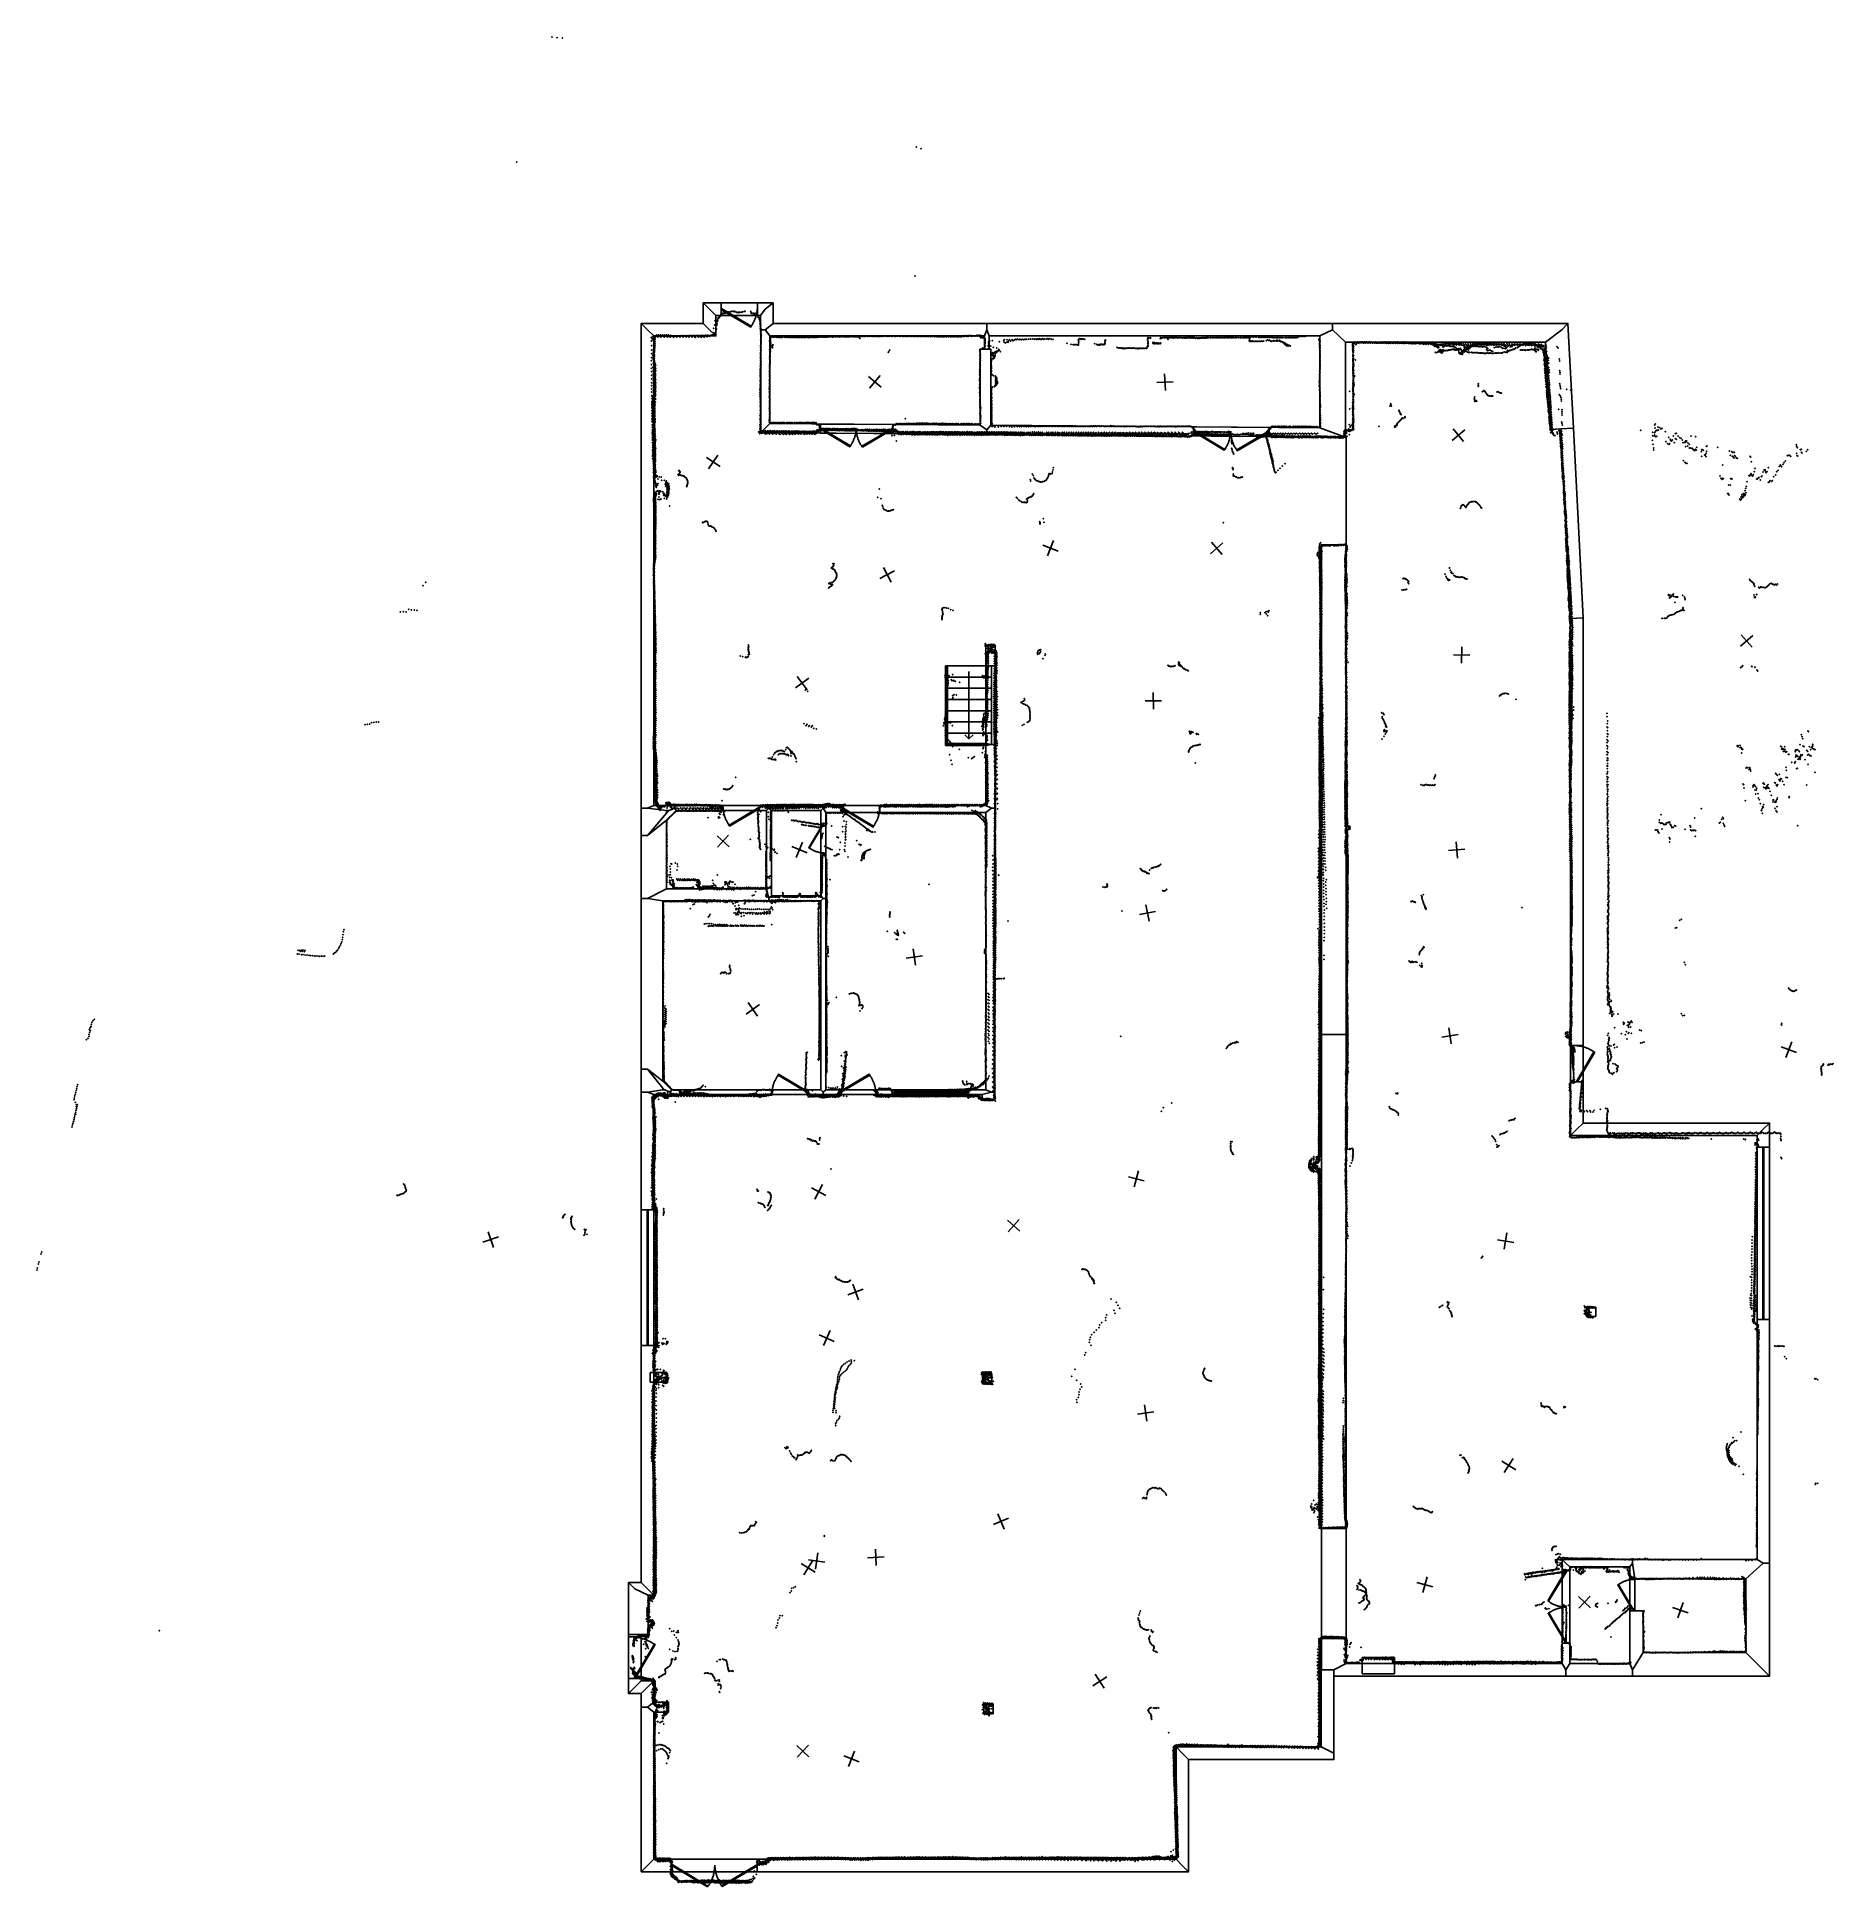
# Model space of a CAD drawing. Header units: millimetres. Extents: x -32813 to 10799, y -19025 to 25907.
import ezdxf

# ---------------------------------------------------------------- set-up
doc = ezdxf.new("R2010")
doc.units = ezdxf.units.MM
for name, color, linetype in [('DOORS', 7, 'Continuous'), ('P', 9, 'Continuous'), ('PANOS', 10, 'Continuous'), ('ROOMS', 1, 'Continuous'), ('STRUCTS', 4, 'Continuous'), ('WALLS', 3, 'Continuous'), ('WINDOWS', 6, 'Continuous')]:
    doc.layers.add(name, color=color, linetype=linetype)

# ---------------------------------------------------------------- blocks, each defined once
blk = doc.blocks.new('Column_R_48')
for points in [[(-115.006, 115), (115.003, 115)], [(-115.006, -115.004), (-115.006, 115)], [(115.003, 115), (115.003, -115.004)], [(115.003, -115.004), (-115.006, -115.004)]]:
    blk.add_lwpolyline(points)
blk = doc.blocks.new('1-Standard_4B')
for points in [[(-590, 42.9766), (589.999, 42.9766), (589.999, 32.9766), (-590, 32.9766), (-590, 42.9766)], [(-590.014, -44.0958), (589.985, -44.0958), (589.985, -54.0958), (-590.014, -54.0958), (-590.014, -44.0958)]]:
    blk.add_lwpolyline(points)
blk = doc.blocks.new('1-Standard_3C')
for points in [[(-403.982, 5.64828), (253.382, 394.931), (263.573, 377.722), (-393.791, -11.5606), (-403.982, 5.64828)], [(263.573, 377.722), (275.367, 357.142), (283.15, 343.495), (290.844, 329.879), (298.429, 316.269), (305.882, 302.642), (313.184, 288.973), (320.313, 275.239), (327.249, 261.416), (333.971, 247.479), (340.456, 233.405), (346.686, 219.17), (352.638, 204.75), (358.291, 190.121), (363.626, 175.258), (368.62, 160.139), (373.253, 144.738), (377.503, 129.032), (381.351, 112.998), (384.774, 96.6102), (387.752, 79.8457), (390.265, 62.6802), (392.29, 45.0899), (393.807, 27.0508), (395.085, -0.90191)]]:
    blk.add_lwpolyline(points)
blk = doc.blocks.new('2-Double_3F')
for points in [[(-803.047, 5.11842), (-144.478, 395.382), (-134.282, 378.176), (-792.851, -12.0874), (-803.047, 5.11842)], [(-134.282, 378.176), (-119.32, 354.081), (-109.98, 338.172), (-101.133, 322.376), (-92.7658, 306.684), (-84.8675, 291.087), (-77.4254, 275.576), (-70.4273, 260.141), (-63.861, 244.774), (-57.7142, 229.467), (-51.9747, 214.209), (-46.6303, 198.992), (-41.6688, 183.807), (-37.078, 168.646), (-32.8455, 153.498), (-28.9593, 138.355), (-25.407, 123.208), (-22.1765, 108.049), (-19.2555, 92.867), (-16.6317, 77.6544), (-14.2931, 62.402), (-12.2272, 47.1006), (-10.422, 31.7413), (-8.86523, 16.3152), (-6.96899, -6.96899)], [(-6.96899, -6.96899), (-5.64674, 24.0467), (-4.27553, 44.0225), (-2.51777, 63.4584), (-0.37793, 82.3727), (2.13953, 100.783), (5.03013, 118.709), (8.2894, 136.167), (11.9129, 153.176), (15.8961, 169.754), (20.2346, 185.919), (24.9238, 201.69), (29.9595, 217.085), (35.3369, 232.121), (41.0518, 246.818), (47.0996, 261.192), (53.4758, 275.263), (60.176, 289.048), (67.1957, 302.566), (74.5305, 315.834), (82.1759, 328.872), (90.1273, 341.697), (98.3804, 354.327), (106.931, 366.78), (120.303, 385.169)], [(130.58, 402.327), (799.603, 1.60988), (789.326, -15.5479), (120.303, 385.169), (130.58, 402.327)]]:
    blk.add_lwpolyline(points)
blk = doc.blocks.new('8-Garage_45')
blk.add_lwpolyline([(-1369.95, 10.0018), (1370.02, 10.0018), (1370.02, -9.99825), (-1369.95, -9.99825), (-1369.95, 10.0018)])

msp = doc.modelspace()

# ---------------------------------------------------------------- linework, layer by layer
at = {"layer": 'DOORS'}
for points in [[(-16200, 19450), (-15320, 19450), (-15320, 19146), (-16200, 19146), (-16200, 19450)], [(-13789, 16507), (-12029, 16494), (-12030, 16274), (-13790, 16287), (-13789, 16507)], [(-4733, 16439), (-2893, 16425), (-2894, 16205), (-4734, 16219), (-4733, 16439)], [(-15277, 7118), (-16157, 7118), (-16157, 7238), (-15277, 7238), (-15277, 7118)], [(-12347, 7068), (-13227, 7068), (-13227, 7238), (-12347, 7238), (-12347, 7068)], [(-13659, 6805), (-13659, 6085), (-13779, 6085), (-13779, 6805), (-13659, 6805)], [(4733, 1410), (4733, 530), (4428, 530), (4428, 1410), (4733, 1410)], [(-14089, 219), (-14969, 219), (-14969, 339), (-14089, 339), (-14089, 219)], [(-12441, 219), (-13321, 219), (-13321, 339), (-12441, 339), (-12441, 219)], [(9259, -1060), (9259, -5240), (8954, -5240), (8954, -1060), (9259, -1060)], [(-18140, -5876), (-18140, -2576), (-17835, -2576), (-17835, -5876), (-18140, -5876)], [(-1624, -12991), (-1624, -10317), (-1019, -10317), (-1019, -12991), (-1624, -12991)], [(4225, -13099), (4225, -11339), (4405, -11339), (4405, -13099), (4225, -13099)], [(5868, -12273), (5868, -11553), (5988, -11553), (5988, -12273), (5868, -12273)], [(-18450, -13959), (-18450, -12953), (-18144, -12953), (-18144, -13959), (-18450, -13959)], [(-15323, -18655), (-17403, -18655), (-17403, -18350), (-15323, -18350), (-15323, -18655)]]:
    msp.add_lwpolyline(points, dxfattribs=at)
at = {"layer": 'P'}
for p in [(-20309, 25907), (-20182, 25894), (-20053, 25886), (-11461, 23234), (-11345, 23196), (-21167, 22874), (-11489, 20099), (-16361, 18913), (-16347, 19018), (-16322, 19089), (-16309, 18916), (-16303, 18916), (-16301, 18956), (-16289, 19004), (-16285, 19028), (-16283, 19052), (-16269, 19075), (-16267, 19088), (-16265, 19074), (-16253, 19083), (-16250, 19096), (-16238, 19134), (-16234, 19107), (-16218, 19132), (-16207, 19178), (-16200, 19167), (-16183, 19191), (-16167, 19195), (-16151, 19196), (-16135, 19194), (-16119, 19197), (-16102, 19198), (-16087, 19200), (-16053, 19216), (-16044, 19213), (-16036, 19225), (-16020, 19229), (-15987, 19229), (-15970, 19235), (-15953, 19241), (-15920, 19242), (-15904, 19244), (-15888, 19238), (-15871, 19243), (-15840, 19231), (-15825, 19220), (-15793, 19218), (-15788, 19214), (-15777, 19216), (-15760, 19220), (-15743, 19217), (-15711, 19219), (-15692, 19226), (-15675, 19231), (-15639, 19246), (-15622, 19246), (-15487, 19242), (-15476, 19217), (-15464, 19198), (-15462, 19206), (-15430, 19197), (-15417, 19183), (-15414, 19196), (-15402, 19179), (-15386, 19172), (-15381, 19193), (-15368, 19175), (-15348, 19192), (-15337, 19167), (-15333, 19187), (-15322, 19160), (-15310, 19139), (-15304, 19107), (-15301, 19120), (-15278, 19081), (-15269, 19059), (-15264, 19079), (-15261, 19031), (-15257, 18994), (-15255, 18950), (-15253, 19059), (-15252, 18884), (-15250, 18919), (-15249, 18876), (-15248, 19026), (-15245, 18983), (-15241, 18949), (-15239, 18905), (-17898, 18527), (-17892, 18615), (-17889, 18595), (-17871, 18573), (-17857, 18632), (-17849, 18535), (-17837, 18590), (-17835, 18622), (-17835, 18583), (-17835, 18534), (-17835, 18533), (-17835, 18435), (-17834, 18551), (-17834, 18516), (-17833, 18432), (-17831, 18480), (-17831, 18479), (-17830, 18445), (-17827, 18639), (-17825, 18609), (-17823, 18620), (-17823, 18603), (-17823, 18571), (-17820, 18532), (-17817, 18432), (-17816, 18462), (-17815, 18636), (-17811, 18618), (-17809, 18566), (-17809, 18516), (-17805, 18600), (-17805, 18464), (-17800, 18649), (-17798, 18646), (-17793, 18637), (-17792, 18649), (-17781, 18645), (-17772, 18637), (-17765, 18673), (-17764, 18649), (-17756, 18653), (-17754, 18646), (-17752, 18634), (-17749, 18646), (-17735, 18617), (-17730, 18640), (-17718, 18673), (-17718, 18648), (-17712, 18646), (-17699, 18641), (-17687, 18641), (-17684, 18642), (-17675, 18632), (-17669, 18673), (-17668, 18646), (-17661, 18623), (-17659, 18653), (-17654, 18646), (-17651, 18646), (-17642, 18638), (-17637, 18644), (-17626, 18648), (-17619, 18672), (-17609, 18652), (-17605, 18645), (-17605, 18640), (-17600, 18637), (-17599, 18637), (-17583, 18619), (-17582, 18644), (-17575, 18642), (-17569, 18670), (-17559, 18649), (-17544, 18641), (-17538, 18642), (-17529, 18642), (-17523, 18669), (-17523, 18635), (-17516, 18642), (-17514, 18644), (-17507, 18621), (-17497, 18644), (-17482, 18638), (-17480, 18673), (-17470, 18654), (-17466, 18637), (-17455, 18645), (-17437, 18639), (-17432, 18644), (-17430, 18618), (-17427, 18658), (-17423, 18641), (-17413, 18647), (-17393, 18641), (-17391, 18644), (-17378, 18642), (-17373, 18637), (-17371, 18644), (-17353, 18615), (-17348, 18640), (-17334, 18645), (-17329, 18644), (-17319, 18641), (-17305, 18646), (-17305, 18642), (-17305, 18641), (-17288, 18647), (-17279, 18620), (-17277, 18646), (-17247, 18644), (-17246, 18646), (-17233, 18642), (-17224, 18648), (-17218, 18645), (-17206, 18649), (-17203, 18617), (-17190, 18646), (-17183, 18648), (-17165, 18651), (-17161, 18643), (-17146, 18643), (-17133, 18646), (-17128, 18618), (-17124, 18651), (-17105, 18648), (-17099, 18647), (-17083, 18652), (-17076, 18645), (-17061, 18643), (-17053, 18619), (-17048, 18648), (-17042, 18650), (-17020, 18647), (-17016, 18646), (-17002, 18653), (-16991, 18647), (-16978, 18649), (-16978, 18618), (-16976, 18646), (-16965, 18653), (-16961, 18654), (-16937, 18650), (-16925, 18650), (-16920, 18652), (-16910, 18653), (-16904, 18617), (-16896, 18646), (-16894, 18648), (-16879, 18652), (-16868, 18652), (-16854, 18650), (-16854, 18644), (-16846, 18622), (-16840, 18656), (-16840, 18650), (-16827, 18610), (-16813, 18651), (-16799, 18653), (-16798, 18650), (-16784, 18646), (-16775, 18650), (-16758, 18653), (-16757, 18649), (-16756, 18617), (-16747, 18645), (-16733, 18646), (-16730, 18648), (-16719, 18656), (-16716, 18648), (-16703, 18631), (-16702, 18647), (-16693, 18647), (-16681, 18614), (-16680, 18658), (-16676, 18646), (-16672, 18644), (-16667, 18650), (-16653, 18648), (-16648, 18651), (-16638, 18652), (-16635, 18650), (-16630, 18629), (-16609, 18618), (-16608, 18651), (-16599, 18650), (-16595, 18655), (-16581, 18658), (-16559, 18638), (-16558, 18649), (-16554, 18657), (-16547, 18660), (-16538, 18627), (-16533, 18647), (-16527, 18659), (-16520, 18653), (-16513, 18656), (-16500, 18654), (-16493, 18643), (-16485, 18633), (-16480, 18653), (-16473, 18653), (-16459, 18656), (-16456, 18658), (-16441, 18652), (-16432, 18655), (-16427, 18650), (-16421, 18670), (-16405, 18665), (-16405, 18663), (-16403, 18668), (-16396, 18727), (-16381, 18829), (-16379, 18656), (-16375, 18658), (-16370, 18682), (-16364, 18661), (-16351, 18690), (-16350, 18718), (-16347, 18672), (-16344, 18736), (-16335, 18747), (-16332, 18733), (-16327, 18830), (-16320, 18826), (-16318, 18797), (-15246, 18835), (-15244, 18796), (-15244, 18772), (-15243, 18757), (-15242, 18717), (-15240, 18679), (-15238, 18861), (-15238, 18545), (-15236, 18649), (-15236, 18629), (-15236, 18476), (-15236, 18459), (-15235, 18825), (-15235, 18537), (-15235, 18497), (-15234, 18617), (-15234, 18593), (-15234, 18576), (-15233, 18785), (-15233, 18518), (-15231, 18748), (-15230, 18708), (-15229, 18437), (-15228, 18671), (-15020, 18532), (-15018, 18505), (-15009, 18576), (-15008, 18614), (-15008, 18589), (-15007, 18549), (-15005, 18535), (-15004, 18522), (-15002, 18508), (-15001, 18469), (-15000, 18482), (-14991, 18618), (-14968, 18627), (-14958, 18618), (-14950, 18426), (-14943, 18427), (-14929, 18619), (-14928, 18617), (-14902, 18617), (-14872, 18617), (-14847, 18623), (-14843, 18616), (-14823, 18625), (-14815, 18615), (-14790, 18620), (-14787, 18615), (-14760, 18614), (-14737, 18615), (-14715, 18616), (-14705, 18618), (-14668, 18617), (-14641, 18615), (-14621, 18617), (-14596, 18615), (-14579, 18618), (-14550, 18614), (-14530, 18616), (-14508, 18615), (-14487, 18614), (-14475, 18619), (-14466, 18615), (-14441, 18612), (-14440, 18623), (-14421, 18612), (-14403, 18613), (-14384, 18614), (-14366, 18614), (-14348, 18614), (-14324, 18611), (-14308, 18612), (-14290, 18613), (-14268, 18610), (-14252, 18610), (-14235, 18611), (-14216, 18609), (-14201, 18611), (-14187, 18611), (-14170, 18612), (-14157, 18614), (-14141, 18613), (-14103, 18609), (-14096, 18619), (-14072, 18607), (-14069, 18623), (-14046, 18610), (-14038, 18621), (-14031, 18609), (-14005, 18612), (-13997, 18623), (-13991, 18612), (-13970, 18624), (-13964, 18611), (-13951, 18612), (-13933, 18628), (-13927, 18614), (-13915, 18614), (-13891, 18616), (-13878, 18626), (-13851, 18614), (-13839, 18625), (-13820, 18618), (-13815, 18626), (-13783, 18617), (-13781, 18628), (-13750, 18617), (-13747, 18627), (-13721, 18621), (-13714, 18629), (-13708, 18619), (-13689, 18620), (-13679, 18622), (-13657, 18619), (-13640, 18623), (-13618, 18622), (-13601, 18625), (-13592, 18625), (-13573, 18625), (-13566, 18627), (-13535, 18625), (-13526, 18625), (-13497, 18623), (-13493, 18630), (-13487, 18622), (-13465, 18626), (-13460, 18632), (-13456, 18626), (-13430, 18625), (-13422, 18626), (-13400, 18628), (-13381, 18626), (-13374, 18626), (-13342, 18625), (-13333, 18624), (-13312, 18627), (-13304, 18625), (-13275, 18627), (-13273, 18631), (-13239, 18627), (-13231, 18626), (-13209, 18625), (-13195, 18625), (-13177, 18628), (-13163, 18627), (-13144, 18629), (-13125, 18629), (-13113, 18630), (-13093, 18629), (-13081, 18629), (-13048, 18627), (-13043, 18635), (-13018, 18628), (-13012, 18632), (-13012, 18629), (-12983, 18630), (-12978, 18631), (-12954, 18631), (-12943, 18630), (-12925, 18628), (-12909, 18630), (-12888, 18632), (-12876, 18629), (-12847, 18607), (-12833, 18633), (-12830, 18588), (-12823, 18633), (-12796, 18634), (-12792, 18637), (-12766, 18638), (-12756, 18639), (-12730, 18640), (-12724, 18639), (-12693, 18639), (-12688, 18637), (-12659, 18642), (-12650, 18636), (-12634, 18638), (-12618, 18641), (-12598, 18641), (-12583, 18638), (-12569, 18642), (-12549, 18641), (-12534, 18640), (-12510, 18640), (-12505, 18640), (-12471, 18641), (-12470, 18639), (-12441, 18639), (-12431, 18639), (-12411, 18637), (-12396, 18638), (-12381, 18639), (-12356, 18639), (-12346, 18640), (-12321, 18640), (-12317, 18639), (-12285, 18640), (-12249, 18641), (-12246, 18638), (-12217, 18641), (-12212, 18642), (-12186, 18642), (-12175, 18640), (-12154, 18642), (-12138, 18641), (-12127, 18640), (-12105, 18641), (-12094, 18642), (-12066, 18642), (-12062, 18638), (-12033, 18640), (-12027, 18641), (-11997, 18643), (-11983, 18634), (-11968, 18640), (-11956, 18641), (-11937, 18641), (-11919, 18643), (-11905, 18644), (-11882, 18641), (-11875, 18642), (-11871, 18636), (-11843, 18641), (-11838, 18639), (-11810, 18641), (-11800, 18639), (-11782, 18641), (-11764, 18638), (-11748, 18642), (-11728, 18640), (-11721, 18640), (-11692, 18639), (-11685, 18638), (-11660, 18642), (-11653, 18636), (-11652, 18642), (-11623, 18641), (-11616, 18639), (-11593, 18637), (-11584, 18639), (-11558, 18641), (-11542, 18640), (-11533, 18642), (-11508, 18639), (-11501, 18639), (-11497, 18634), (-11466, 18639), (-11463, 18635), (-11440, 18636), (-11430, 18638), (-11409, 18640), (-11397, 18643), (-11372, 18640), (-11355, 18636), (-11346, 18636), (-11317, 18635), (-11281, 18639), (-11278, 18635), (-11250, 18638), (-11241, 18636), (-11219, 18635), (-11210, 18634), (-11187, 18634), (-11175, 18635), (-11163, 18635), (-11131, 18633), (-11121, 18626), (-11093, 18633), (-11066, 18635), (-11053, 18635), (-11027, 18635), (-11013, 18632), (-11000, 18636), (-10989, 18634), (-10974, 18634), (-10950, 18631), (-10935, 18632), (-10931, 18626), (-10909, 18630), (-10904, 18626), (-10878, 18631), (-10867, 18633), (-10849, 18630), (-10834, 18631), (-10815, 18632), (-10801, 18631), (-10786, 18631), (-10754, 18630), (-10748, 18636), (-10721, 18629), (-10713, 18637), (-10687, 18629), (-10680, 18636), (-10672, 18628), (-10638, 18627), (-10621, 18638), (-10619, 18628), (-10598, 18629), (-10565, 18637), (-10563, 18627), (-10541, 18629), (-10526, 18637), (-10501, 18629), (-10478, 18629), (-10460, 18628), (-10459, 18639), (-10442, 18627), (-10421, 18627), (-10417, 18639), (-10394, 18630), (-10369, 18631), (-10356, 18647), (-10339, 18634), (-10316, 18636), (-10301, 18652), (-10287, 18638), (-10275, 18652), (-10244, 18635), (-10227, 18651), (-10218, 18636), (-10198, 18653), (-10194, 18636), (-10170, 18655), (-10158, 18641), (-10145, 18654), (-10129, 18642), (-10113, 18657), (-10106, 18640), (-10078, 18641), (-10047, 18643), (-10019, 18642), (-9994, 18659), (-9988, 18643), (-9959, 18662), (-9959, 18643), (-9929, 18662), (-9927, 18644), (-9907, 18639), (-9904, 18628), (-9899, 18603), (-9896, 18662), (-9873, 18601), (-9867, 18620), (-9844, 18599), (-9831, 18622), (-9817, 18597), (-9796, 18568), (-9796, 18524), (-9796, 18485), (-9795, 18578), (-9795, 18552), (-9795, 18498), (-9794, 18459), (-9793, 18539), (-9706, 18516), (-9701, 18490), (-9701, 18470), (-9698, 18450), (-9693, 18429), (-9679, 18524), (-9617, 18529), (-9444, 18506), (-9340, 18539), (-9328, 18497), (-9323, 18553), (-9296, 18473), (-9260, 18497), (-9257, 18554), (-9237, 18494), (-9232, 18508), (-9217, 18522), (-9203, 18557), (-9166, 18527), (-9137, 18555), (-9111, 18529), (-9089, 18541), (-9071, 18553), (-9045, 18563), (-9022, 18557), (-9010, 18569), (-8968, 18558), (-8942, 18566), (-8909, 18556), (-8891, 18568), (-8859, 18558), (-8836, 18568), (-8812, 18561), (-8782, 18568), (-8734, 18570), (-8692, 18571), (-8642, 18571), (-8601, 18573), (-8584, 18564), (-8557, 18575), (-8538, 18564), (-8514, 18575), (-8493, 18563), (-8472, 18577), (-8450, 18563), (-8429, 18576), (-8418, 18568), (-8390, 18577), (-8372, 18565), (-8342, 18575), (-8305, 18576), (-8268, 18577), (-8257, 18567), (-8230, 18577), (-8192, 18576), (-8182, 18566), (-8145, 18566), (-7800, 18465), (-7706, 18440), (-7657, 18433), (-7631, 18433), (-7605, 18434), (-7587, 18438), (-7557, 18437), (-7549, 18429), (-7524, 18545), (-7523, 18444), (-7523, 18429), (-7521, 18566), (-7521, 18521), (-7521, 18476), (-7518, 18497), (-7513, 18573), (-7498, 18577), (-7472, 18576), (-7461, 18567), (-7453, 18578), (-7427, 18575), (-7399, 18572), (-7369, 18562), (-7126, 18459), (-7078, 18442), (-7056, 18428), (-7033, 18436), (-7027, 18430), (-7012, 18430), (-7004, 18439), (-6989, 18440), (-6985, 18433), (-6964, 18443), (-6949, 18444), (-6938, 18431), (-6914, 18441), (-6911, 18434), (-6898, 18441), (-6884, 18440), (-6881, 18512), (-6881, 18483), (-6878, 18537), (-6878, 18463), (-6872, 18542), (-6860, 18548), (-5844, 18566), (-5842, 18586), (-5841, 18547), (-5838, 18603), (-5838, 18516), (-5838, 18495), (-5837, 18449), (-5836, 18470), (-5824, 18597), (-5813, 18595), (-5786, 18594), (-5770, 18593), (-5713, 18470), (-5710, 18494), (-5701, 18461), (-5685, 18456), (-5684, 18487), (-5670, 18486), (-5662, 18473), (-5661, 18460), (-5638, 18457), (-5636, 18477), (-5614, 18475), (-5612, 18457), (-5587, 18472), (-5586, 18456), (-5565, 18468), (-5565, 18456), (-5542, 18464), (-5533, 18462), (-5532, 18584), (-5530, 18471), (-5525, 18602), (-5501, 18600), (-5478, 18601), (-5450, 18601), (-5426, 18603), (-5403, 18604), (-5380, 18603), (-5366, 18605), (-5362, 18596), (-5353, 18563), (-5349, 18567), (-5347, 18598), (-5333, 18606), (-5309, 18605), (-5295, 18602), (-5286, 18603), (-5271, 18604), (-5262, 18604), (-5247, 18605), (-5238, 18604), (-5212, 18609), (-5211, 18599), (-5190, 18606), (-5186, 18612), (-5166, 18603), (-5165, 18614), (-5141, 18611), (-5141, 18604), (-5130, 18612), (-5117, 18600), (-5091, 18604), (-5070, 18605), (-5045, 18606), (-5019, 18604), (-4993, 18600), (-4970, 18604), (-4955, 18597), (-4949, 18606), (-4921, 18604), (-4921, 18598), (-4899, 18604), (-4898, 18600), (-4874, 18606), (-4859, 18603), (-4854, 18601), (-4829, 18614), (-4825, 18600), (-4807, 18610), (-4805, 18604), (-4782, 18600), (-4778, 18613), (-4753, 18609), (-4753, 18598), (-4733, 18610), (-4732, 18600), (-4726, 18611), (-4712, 18601), (-4683, 18588), (-4681, 18598), (-4661, 18597), (-4639, 18600), (-4632, 18590), (-4616, 18591), (-4612, 18598), (-4591, 18597), (-4586, 18591), (-4560, 18597), (-4546, 18597), (-4538, 18596), (-4516, 18595), (-4515, 18606), (-4489, 18600), (-4473, 18601), (-4464, 18600), (-4448, 18600), (-4441, 18605), (-4424, 18600), (-4422, 18607), (-4415, 18599), (-4405, 18605), (-4389, 18605), (-4376, 18608), (-4357, 18607), (-4350, 18606), (-4324, 18602), (-4305, 18601), (-4275, 18603), (-4254, 18602), (-4232, 18603), (-4201, 18602), (-4177, 18604), (-4154, 18606), (-4132, 18606), (-4108, 18606), (-4083, 18607), (-4060, 18606), (-4035, 18606), (-4010, 18606), (-3986, 18605), (-3974, 18604), (-3970, 18614), (-3944, 18607), (-3920, 18604), (-3918, 18613), (-3903, 18613), (-3890, 18607), (-3877, 18605), (-3874, 18612), (-3847, 18605), (-3844, 18613), (-3827, 18614), (-3821, 18603), (-3802, 18606), (-3785, 18607), (-3776, 18617), (-3752, 18607), (-3723, 18606), (-3707, 18606), (-3690, 18606), (-3651, 18609), (-3638, 18607), (-3601, 18608), (-3582, 18608), (-3562, 18608), (-3528, 18607), (-3514, 18615), (-3509, 18606), (-3497, 18613), (-3488, 18607), (-3475, 18614), (-3472, 18622), (-3469, 18606), (-3449, 18624), (-3447, 18608), (-3432, 18614), (-3429, 18606), (-3426, 18623), (-3412, 18613), (-3403, 18626), (-3390, 18614), (-3390, 18605), (-3381, 18623), (-3372, 18546), (-3371, 18525), (-3369, 18571), (-3367, 18595), (-3364, 18517), (-3357, 18620), (-3349, 18522), (-3342, 18516), (-3335, 18621), (-3322, 18515), (-3321, 18523), (-3302, 18513), (-3295, 18524), (-3288, 18621), (-3277, 18514), (-3266, 18621), (-3250, 18514), (-3226, 18514), (-3219, 18618), (-3202, 18514), (-3196, 18617), (-3177, 18513), (-3151, 18513), (-3150, 18616), (-3126, 18615), (-3118, 18516), (-3104, 18613), (-3091, 18515), (-3081, 18612), (-3073, 18527), (-3060, 18517), (-3057, 18612), (-3032, 18615), (-3023, 18520), (-3010, 18612), (-2986, 18613), (-2962, 18612), (-2958, 18535), (-2939, 18612), (-2939, 18544), (-2915, 18613), (-2907, 18543), (-2892, 18609), (-2892, 18550), (-2885, 18540), (-2868, 18609), (-2863, 18523), (-2843, 18612), (-2839, 18519), (-2821, 18525), (-2820, 18610), (-2797, 18608), (-2792, 18525), (-2780, 18529), (-2773, 18606), (-2755, 18525), (-2748, 18608), (-2724, 18607), (-2720, 18526), (-2717, 18537), (-2700, 18607), (-2684, 18526), (-2682, 18537), (-2676, 18607), (-2652, 18608), (-2646, 18536), (-2645, 18525), (-2628, 18603), (-2620, 18522), (-2611, 18511), (-2603, 18607), (-2586, 18505), (-2579, 18607), (-2573, 18497), (-2560, 18487), (-2555, 18497), (-2554, 18606), (-2551, 18476), (-2536, 18467), (-2522, 18480), (-2513, 18446), (-2506, 18602), (-2505, 18471), (-2494, 18461), (-2490, 18427), (-2482, 18601), (-2481, 18450), (-2466, 18441), (-2456, 18604), (-2445, 18433), (-2430, 18604), (-2406, 18602), (-2381, 18601), (-2356, 18603), (-2330, 18604), (-2305, 18602), (-2279, 18605), (-2254, 18603), (-2227, 18607), (-2200, 18614), (-2165, 18632), (-2137, 18638), (-2112, 18639), (-2086, 18638), (-2060, 18635), (-2033, 18639), (-2008, 18634), (-1684, 18569), (-1684, 18555), (-1672, 18521), (-1670, 18451), (-1668, 18434), (-1666, 18543), (-1665, 18473), (-1663, 18457), (-1662, 18527), (-1661, 18509), (-868, 18426), (-866, 18463), (-865, 18482), (-863, 18441), (-833, 18494), (-829, 18459), (-824, 18458), (-816, 18503), (-807, 18491), (-799, 18483), (-786, 18491), (-781, 18431), (-771, 18475), (-764, 18490), (-764, 18488), (-762, 18486), (-744, 18498), (-741, 18489), (-734, 18476), (-727, 18488), (-722, 18491), (-715, 18473), (-701, 18491), (-700, 18496), (-697, 18491), (-692, 18491), (-684, 18495), (-680, 18486), (-666, 18497), (-653, 18487), (-645, 18497), (-642, 18494), (-624, 18484), (-621, 18493), (-619, 18499), (-616, 18486), (-604, 18476), (-585, 18498), (-581, 18501), (-581, 18489), (-579, 18484), (-568, 18485), (-564, 18496), (-547, 18473), (-545, 18497), (-544, 18488), (-543, 18484), (-533, 18496), (-525, 18496), (-513, 18488), (-507, 18485), (-500, 18491), (-492, 18476), (-485, 18494), (-477, 18491), (-471, 18486), (-467, 18496), (-458, 18488), (-448, 18496), (-437, 18478), (-435, 18485), (-434, 18482), (-427, 18503), (-427, 18493), (-421, 18490), (-408, 18492), (-403, 18489), (-399, 18481), (-398, 18483), (-382, 18478), (-372, 18492), (-362, 18482), (-362, 18480), (-347, 18487), (-338, 18495), (-327, 18483), (-326, 18473), (-325, 18479), (-316, 18500), (-311, 18490), (-301, 18493), (-292, 18486), (-292, 18482), (-289, 18479), (-284, 18495), (-270, 18471), (-265, 18492), (-256, 18490), (-253, 18477), (-247, 18492), (-238, 18489), (-227, 18488), (-217, 18475), (-214, 18472), (-212, 18490), (-195, 18489), (-182, 18487), (-182, 18474), (-178, 18501), (-177, 18488), (-160, 18473), (-150, 18479), (-147, 18486), (-147, 18476), (-145, 18489), (-128, 18500), (-126, 18483), (-111, 18489), (-111, 18474), (-94, 18498), (-92, 18484), (-80, 18477), (-78, 18487), (-76, 18473), (-71, 18482), (-63, 18501), (-49, 18469), (-48, 18490), (-46, 18480), (-41, 18476), (-37, 18486), (-35, 18477), (-31, 18488), (-18, 18491), (-16, 18482), (-14, 18500), (-10, 18476), (-5, 18473), (6, 18469), (12, 18492), (18, 18499), (30, 18474), (34, 18476), (38, 18484), (43, 18491), (58, 18479), (61, 18468), (62, 18500), (64, 18476), (70, 18471), (72, 18482), (75, 18490), (88, 18491), (93, 18481), (99, 18476), (103, 18491), (105, 18472), (115, 18467), (117, 18492), (132, 18491), (133, 18477), (136, 18502), (148, 18480), (162, 18491), (163, 18503), (167, 18480), (171, 18466), (191, 18491), (201, 18485), (203, 18476), (208, 18501), (208, 18477), (225, 18467), (233, 18489), (235, 18487), (235, 18477), (237, 18500), (258, 18476), (260, 18492), (270, 18485), (276, 18489), (278, 18473), (280, 18467), (289, 18490), (290, 18477), (303, 18489), (305, 18482), (312, 18475), (317, 18488), (322, 18498), (334, 18466), (340, 18481), (342, 18491), (348, 18471), (356, 18490), (362, 18498), (367, 18470), (374, 18480), (383, 18490), (388, 18464), (389, 18498), (409, 18490), (409, 18478), (421, 18490), (421, 18472), (443, 18477), (443, 18468), (448, 18491), (450, 18468), (451, 18482), (461, 18491), (473, 18490), (475, 18472), (478, 18476), (485, 18467), (488, 18486), (498, 18466), (506, 18474), (513, 18472), (514, 18485), (519, 18466), (529, 18473), (537, 18490), (546, 18475), (552, 18459), (553, 18464), (574, 18491), (580, 18476), (583, 18474), (587, 18462), (599, 18489), (606, 18463), (611, 18490), (614, 18474), (621, 18462), (635, 18491), (638, 18470), (647, 18490), (649, 18472), (654, 18464), (658, 18492), (660, 18462), (668, 18471), (683, 18489), (683, 18471), (689, 18467), (692, 18468), (694, 18491), (717, 18492), (717, 18470), (722, 18467), (731, 18487), (746, 18467), (750, 18470), (755, 18485), (756, 18462), (764, 18489), (769, 18462), (775, 18469), (785, 18468), (789, 18487), (790, 18462), (800, 18486), (801, 18467), (818, 18468), (822, 18490), (823, 18461), (825, 18460), (834, 18488), (846, 18486), (852, 18467), (855, 18466), (857, 18442), (858, 18460), (868, 18489), (877, 18458), (879, 18488), (885, 18469), (892, 18459), (908, 18463), (913, 18487), (915, 18441), (919, 18467), (926, 18457), (932, 18458), (937, 18469), (947, 18485), (952, 18469), (958, 18456), (962, 18462), (974, 18440), (979, 18486), (986, 18457), (987, 18463), (989, 18487), (990, 18467), (1011, 18487), (1016, 18465), (1020, 18465), (1022, 18488), (1034, 18440), (1040, 18457), (1043, 18470), (1044, 18483), (1054, 18463), (1056, 18482), (1059, 18452), (1070, 18466), (1078, 18480), (1087, 18453), (1088, 18481), (1090, 18434), (1094, 18451), (1111, 18474), (1123, 18425), (1124, 18464), (1124, 18457), (1141, 18436), (1147, 18427), (1151, 18465), (1153, 18430), (1175, 18425), (1179, 18444), (1184, 18424), (1206, 18441), (1214, 18428), (1232, 18442), (1245, 18423), (1259, 18437), (1285, 18450), (1312, 18444), (1339, 18453), (1366, 18452), (1387, 18447), (1393, 18455), (1418, 18456), (1420, 18455), (1447, 18452), (1453, 18458), (1472, 18454), (1486, 18457), (1500, 18452), (1519, 18460), (1525, 18452), (1552, 18459), (1554, 18452), (1579, 18454), (1586, 18459), (1607, 18451), (1619, 18454), (1632, 18453), (1651, 18423), (1652, 18453), (1662, 18450), (1685, 18452), (1686, 18452), (1715, 18449), (1717, 18441), (1718, 18472), (1719, 18425), (1731, 18437), (1739, 18447), (1769, 18428), (1770, 18472), (1785, 18426), (1786, 18439), (1792, 18430), (1823, 18472), (1836, 18438), (1881, 18476), (1884, 18432), (1937, 18475), (1941, 18436), (1991, 18475), (1997, 18437), (2006, 18427), (2042, 18471), (2047, 18430), (2053, 18437), (2058, 18434), (2082, 18449), (2085, 18425), (2090, 18437), (2094, 18467), (2103, 18433), (2112, 18436), (2115, 18453), (2115, 18427), (2144, 18443), (2145, 18429), (2148, 18454), (2151, 18468), (2158, 18432), (2165, 18430), (2166, 18441), (2175, 18432), (2181, 18451), (2198, 18447), (2204, 18464), (2206, 18434), (2214, 18450), (2215, 18431), (2219, 18443), (2236, 18434), (2246, 18436), (2247, 18450), (2251, 18445), (2260, 18463), (2267, 18436), (2269, 18428), (2272, 18440), (2276, 18433), (2280, 18450), (2296, 18433), (2305, 18447), (2313, 18449), (2319, 18439), (2323, 18465), (2325, 18426), (2326, 18439), (2329, 18440), (2347, 18447), (2350, 18444), (2359, 18447), (2371, 18443), (2379, 18463), (2380, 18448), (2382, 18446), (2384, 18427), (2390, 18449), (2402, 18441), (2413, 18450), (2413, 18443), (2432, 18439), (2444, 18467), (2445, 18428), (2446, 18450), (2466, 18442), (2480, 18449), (2486, 18437), (2487, 18441), (2499, 18462), (2502, 18426), (2513, 18447), (2520, 18443), (2540, 18436), (2546, 18449), (2564, 18465), (2574, 18443), (2580, 18449), (2593, 18438), (2613, 18446), (2622, 18461), (2623, 18425), (2627, 18441), (2646, 18444), (2647, 18435), (2653, 18441), (2680, 18446), (2682, 18442), (2685, 18461), (2686, 18424), (2700, 18434), (2713, 18445), (2736, 18440), (2745, 18436), (2750, 18462), (2750, 18425), (2752, 18435), (2754, 18431), (2777, 18423), (2789, 18431), (2807, 18429), (2813, 18461), (2842, 18424), (2880, 18463), (2896, 18423), (2936, 18455), (2950, 18424), (3002, 18454), (3004, 18427), (3019, 18433), (3023, 18430), (3046, 18430), (3059, 18428), (3061, 18447), (3082, 18441), (3087, 18437), (3114, 18433), (3116, 18440), (3129, 18447), (3132, 18434), (3150, 18441), (3168, 18434), (3184, 18439), (3185, 18432), (3201, 18449), (3218, 18440), (3222, 18433), (3232, 18424), (3239, 18431), (3252, 18439), (3256, 18439), (3270, 18449), (3277, 18435), (3278, 18448), (3287, 18440), (3296, 18454), (3315, 18459), (3320, 18437), (3323, 18433), (3331, 18435), (3334, 18464), (3343, 18449), (3346, 18425), (3350, 18464), (3353, 18433), (3384, 18469), (3385, 18430), (3388, 18434), (3399, 18468), (3400, 18423), (3414, 18449), (3419, 18475), (3422, 18433), (3440, 18434), (3448, 18471), (3457, 18435), (3481, 18472), (3484, 18446), (3491, 18432), (3494, 18428), (3499, 18474), (3525, 18429), (3533, 18477), (3548, 18428), (3558, 18467), (3560, 18430), (3563, 18453), (3563, 18431), (3564, 18449), (3564, 18424), (3565, 18436), (3598, 18433), (3642, 18440), (3645, 18452), (3678, 18434), (3695, 18425), (3715, 18440), (3832, 18425), (-17894, 18044), (-17891, 18411), (-17889, 18122), (-17888, 18308), (-17888, 18212), (-17853, 18167), (-17850, 18252), (-17850, 18071), (-17849, 18182), (-17849, 18088), (-17847, 18203), (-17846, 17991), (-17845, 18249), (-17845, 18108), (-17843, 18260), (-17843, 18153), (-17842, 18230), (-17842, 18202), (-17842, 18059), (-17840, 18292), (-17840, 18171), (-17839, 18251), (-17838, 18344), (-17837, 18319), (-17837, 18277), (-17837, 18139), (-17837, 18111), (-17835, 18031), (-17834, 18301), (-17833, 18381), (-17833, 18334), (-17832, 18385), (-17832, 18052), (-17832, 18001), (-17832, 17977), (-17831, 18414), (-17831, 18322), (-17830, 18075), (-17827, 18347), (-17827, 18195), (-17825, 18244), (-17825, 18165), (-17824, 18151), (-17823, 18242), (-17823, 18195), (-17823, 18110), (-17822, 17987), (-17821, 18295), (-17820, 18100), (-17820, 18055), (-17820, 18031), (-17819, 18346), (-17818, 18008), (-17817, 18283), (-17816, 18329), (-17815, 18367), (-17813, 18396), (-17811, 18373), (-17810, 18420), (-15244, 17973), (-15243, 18198), (-15243, 18108), (-15243, 18052), (-15243, 18000), (-15242, 18142), (-15241, 18233), (-15240, 18298), (-15240, 18093), (-15240, 18035), (-15239, 18400), (-15239, 18380), (-15239, 18184), (-15239, 18065), (-15238, 18417), (-15238, 18349), (-15238, 18216), (-15238, 18155), (-15238, 18126), (-15237, 18251), (-15236, 18285), (-15236, 18013), (-15234, 18323), (-15232, 18105), (-15230, 18366), (-15024, 18126), (-15023, 18281), (-15020, 18161), (-15019, 18317), (-15018, 18088), (-15016, 18061), (-15016, 17994), (-15015, 18248), (-15015, 18181), (-15015, 18029), (-15015, 18006), (-15014, 18157), (-15014, 18075), (-15013, 18122), (-15013, 18051), (-15012, 18145), (-15011, 18204), (-15010, 18239), (-15010, 18215), (-15008, 18311), (-15008, 18298), (-15008, 18275), (-15005, 18364), (-15004, 18359), (-15003, 18334), (-14997, 18369), (-14988, 18415), (-14978, 18416), (-14962, 18381), (-14945, 18411), (-14945, 18363), (-12139, 18250), (-12131, 18261), (-12106, 18302), (-9923, 18309), (-9918, 18238), (-9917, 17979), (-9916, 18202), (-9916, 18165), (-9914, 18130), (-9913, 18269), (-9913, 18244), (-9913, 18032), (-9912, 18306), (-9912, 18281), (-9912, 18078), (-9911, 18067), (-9911, 18020), (-9911, 17986), (-9910, 18209), (-9910, 18138), (-9910, 18114), (-9910, 18044), (-9909, 18103), (-9908, 18175), (-9895, 18324), (-9851, 18350), (-9804, 18407), (-9800, 18379), (-9793, 18420), (-9791, 18395), (-9711, 18419), (-9708, 18399), (-9700, 18378), (-9692, 18413), (-9653, 18401), (-9649, 18025), (-9649, 18007), (-9644, 17982), (-9643, 18020), (-9642, 18038), (-9641, 18057), (-9634, 18207), (-9633, 18075), (-9632, 18225), (-9622, 18187), (-9617, 18092), (-9610, 18097), (-9609, 18240), (-9599, 18207), (-9595, 18224), (-9595, 18187), (-9595, 18163), (-9594, 18373), (-9588, 18106), (-9582, 18092), (-9578, 18142), (-9574, 18239), (-9567, 18166), (-9564, 18251), (-9564, 18107), (-9556, 18143), (-9554, 18180), (-9553, 18160), (-9539, 18214), (-9531, 18264), (-9513, 18354), (-9506, 18245), (-9503, 18277), (-9497, 18263), (-9466, 18289), (-9458, 18324), (-9451, 18304), (-9447, 18309), (-9422, 18266), (-6585, 18368), (-6555, 18355), (-6528, 18350), (-6501, 18353), (-6480, 18352), (-6472, 18343), (-6453, 18343), (-6449, 18350), (-6428, 18349), (-6424, 18341), (-6410, 18349), (-6399, 18347), (-6384, 18349), (-6373, 18347), (-6349, 18348), (-6334, 18350), (-6301, 18350), (-6278, 18350), (-6256, 18350), (-6232, 18349), (-6205, 18350), (-6183, 18350), (-6161, 18348), (-6140, 18346), (-6116, 18348), (-6091, 18348), (-6087, 18341), (-6061, 18347), (-6061, 18338), (-6047, 18345), (-6040, 18344), (-6036, 18345), (-6018, 18345), (-5991, 18345), (-5969, 18345), (-5944, 18345), (-5920, 18348), (-5897, 18345), (-5868, 18343), (-5859, 18353), (-5857, 18376), (-5848, 18383), (-5835, 18416), (-5834, 18395), (-2461, 18406), (-2426, 18403), (-2406, 18416), (-2378, 18403), (-1669, 18382), (-1667, 18399), (-1663, 18387), (-1663, 18353), (-1663, 18302), (-1662, 18422), (-1662, 18405), (-1662, 18370), (-1662, 18336), (-1662, 18285), (-1662, 18233), (-1661, 18267), (-1661, 18217), (-1660, 18116), (-1660, 18099), (-1660, 18066), (-1659, 18049), (-1658, 18016), (-1657, 18183), (-1657, 18167), (-1657, 18150), (-1657, 18000), (-865, 18404), (-864, 18384), (-863, 18344), (-861, 18324), (-860, 18304), (-860, 18195), (-860, 18177), (-859, 18230), (-859, 18159), (-858, 18266), (-858, 18141), (-857, 18283), (-856, 18035), (-856, 17986), (-855, 18104), (-855, 18070), (-855, 18052), (-854, 18418), (-854, 18085), (-854, 18018), (-852, 18397), (-851, 18303), (-850, 18338), (-849, 18358), (-847, 18107), (-846, 18244), (-845, 18279), (-845, 17990), (-844, 18395), (-843, 18292), (-843, 18087), (-843, 17992), (-839, 18177), (-800, 18061), (1096, 18417), (1130, 18391), (1144, 18250), (1158, 18414), (1164, 18384), (1175, 18239), (1191, 18406), (1192, 18406), (1198, 18259), (1199, 18363), (1214, 18272), (1220, 18364), (1223, 18269), (1226, 18374), (1235, 18262), (1237, 18309), (1239, 18277), (1264, 18311), (1266, 18250), (1272, 18247), (1274, 18278), (1276, 18421), (1285, 18242), (1286, 18421), (1297, 18297), (1303, 18265), (1306, 18233), (1313, 18241), (1316, 18420), (1317, 18264), (1325, 18422), (1328, 18314), (1329, 18380), (1332, 18285), (1345, 18421), (1350, 18286), (1351, 18295), (1356, 18418), (1357, 18388), (1359, 18290), (1361, 18409), (1375, 18419), (1385, 18416), (1386, 18291), (1394, 18414), (1413, 18293), (1416, 18406), (1427, 18413), (1432, 18292), (1445, 18412), (1450, 18294), (1454, 18407), (1460, 18409), (1467, 18301), (1484, 18403), (1485, 18304), (1493, 18409), (1494, 18391), (1495, 18306), (1513, 18398), (1522, 18311), (1523, 18396), (1526, 18404), (1530, 18314), (1548, 18318), (1552, 18390), (1559, 18393), (1575, 18318), (1581, 18387), (1585, 18422), (1590, 18388), (1593, 18328), (1593, 18310), (1609, 18379), (1621, 18306), (1626, 18302), (1629, 18371), (1630, 18306), (1634, 18360), (1647, 18350), (1648, 18311), (1659, 18302), (1667, 18329), (1675, 18319), (1691, 18301), (1694, 18336), (1703, 18336), (1703, 18327), (1712, 18284), (1721, 18251), (1724, 18215), (1729, 18233), (1731, 18324), (1740, 18320), (1746, 18232), (1751, 18348), (1755, 18232), (1756, 18210), (1758, 18319), (1772, 18208), (1776, 18303), (1783, 18261), (1788, 18198), (1793, 18287), (1797, 18202), (1803, 18289), (1807, 18222), (1815, 18250), (1821, 18266), (1822, 18409), (1829, 18309), (1829, 18285), (1844, 18373), (1846, 18420), (1848, 18327), (1848, 18259), (1853, 18294), (1858, 18326), (1866, 18275), (1875, 18381), (1881, 18302), (1885, 18333), (1892, 18270), (1895, 18339), (1897, 18369), (1907, 18370), (1910, 18417), (1914, 18346), (1918, 18256), (1919, 18324), (1927, 18394), (1927, 18367), (1936, 18384), (1943, 18368), (1943, 18252), (1946, 18308), (1947, 18381), (1951, 18406), (1952, 18330), (1953, 18250), (1980, 18252), (1981, 18401), (1981, 18375), (1985, 18353), (2005, 18408), (2014, 18412), (2016, 18247), (2019, 18389), (2026, 18419), (2036, 18421), (2036, 18414), (2043, 18244), (2051, 18239), (2052, 18393), (2055, 18421), (2079, 18241), (2085, 18394), (2087, 18238), (2116, 18239), (2118, 18392), (2143, 18239), (2150, 18391), (2152, 18238), (2179, 18237), (2184, 18388), (2188, 18234), (2216, 18386), (2216, 18231), (2225, 18232), (2244, 18234), (2249, 18383), (2263, 18231), (2272, 18230), (2281, 18380), (2301, 18230), (2310, 18228), (2314, 18382), (2329, 18227), (2347, 18382), (2347, 18225), (2367, 18226), (2377, 18227), (2379, 18369), (2393, 18313), (2397, 18357), (2398, 18230), (2406, 18420), (2406, 18292), (2408, 18231), (2410, 18343), (2438, 18227), (2439, 18300), (2449, 18230), (2459, 18232), (2472, 18303), (2479, 18230), (2497, 18226), (2503, 18281), (2519, 18227), (2529, 18228), (2535, 18269), (2558, 18422), (2559, 18228), (2577, 18361), (2591, 18231), (2602, 18231), (2612, 18380), (2612, 18228), (2634, 18230), (2645, 18378), (2655, 18229), (2678, 18379), (2679, 18232), (2712, 18231), (2713, 18383), (2744, 18369), (2745, 18232), (2756, 18231), (2767, 18230), (2774, 18349), (2786, 18246), (2804, 18419), (2807, 18399), (2807, 18343), (2815, 18254), (2839, 18383), (2840, 18341), (2846, 18385), (2847, 18251), (2861, 18256), (2867, 18350), (2868, 18419), (2875, 18363), (2881, 18246), (2892, 18296), (2892, 18249), (2908, 18273), (2911, 18391), (2923, 18281), (2929, 18286), (2932, 18416), (2945, 18293), (2957, 18292), (2960, 18297), (2964, 18381), (2983, 18414), (2990, 18305), (2996, 18415), (3006, 18386), (3021, 18312), (3038, 18320), (3056, 18329), (3066, 18419), (3073, 18333), (3097, 18350), (3130, 18415), (3134, 18364), (3158, 18379), (3184, 18397), (3200, 18415), (3208, 18302), (3209, 18413), (3238, 18303), (3250, 18301), (3265, 18304), (3270, 18416), (3293, 18304), (3308, 18304), (3321, 18302), (3335, 18300), (3336, 18413), (3366, 18302), (3395, 18302), (3413, 18305), (3414, 18418), (3433, 18310), (3455, 18316), (3472, 18319), (3481, 18414), (3488, 18319), (3511, 18310), (3534, 18317), (3556, 18415), (3563, 18320), (3564, 18339), (3565, 18303), (3566, 18379), (3566, 18286), (3567, 18419), (3576, 18261), (3589, 18323), (3592, 18418), (3598, 18267), (3602, 18418), (3606, 18323), (3618, 18420), (3619, 18375), (3622, 18322), (3624, 18407), (3630, 18414), (3641, 18325), (3641, 18295), (3652, 18380), (3656, 18412), (3673, 18420), (3689, 18387), (3692, 18360), (3694, 18397), (3695, 18334), (3702, 18413), (3709, 18402), (3716, 18349), (3725, 18392), (3727, 18419), (3730, 18333), (3742, 18411), (3747, 18296), (3753, 18320), (3756, 18378), (3759, 18377), (3766, 18237), (3768, 18256), (3771, 18297), (3771, 18232), (3772, 18408), (3774, 18304), (3776, 18321), (3776, 18270), (3777, 18236), (3778, 18401), (3778, 18181), (3783, 18207), (3785, 18192), (3785, 18088), (3785, 18056), (3786, 18301), (3786, 18158), (3789, 18145), (3793, 18131), (3793, 18098), (3794, 18066), (3795, 18019), (3797, 18269), (3797, 18036), (3797, 18005), (3800, 17976), (3805, 18286), (3805, 18130), (3808, 18343), (3811, 18132), (3814, 18270), (3815, 18367), (3815, 18045), (3816, 18246), (3817, 18214), (3818, 18223), (3820, 18324), (3824, 18118), (3828, 18395), (3829, 18079), (3831, 18018), (3834, 18021), (3835, 18351), (3835, 18159), (3836, 18210), (3839, 18052), (3850, 18266), (3855, 18174), (3861, 18131), (3865, 18087), (3867, 17996), (3872, 18044), (3884, 18050), (3891, 17992), (3893, 18114), (4097, 18389), (4120, 18354), (4150, 18083), (4158, 18038), (-17892, 17952), (-17892, 17863), (-17891, 17777), (-17891, 17691), (-17886, 17598), (-17853, 17884), (-17850, 17812), (-17849, 17641), (-17848, 17723), (-17848, 17560), (-17847, 17652), (-17846, 17820), (-17845, 17903), (-17845, 17569), (-17844, 17731), (-17840, 17744), (-17839, 17786), (-17838, 17963), (-17838, 17829), (-17838, 17698), (-17837, 17874), (-17836, 17917), (-17836, 17653), (-17835, 17865), (-17835, 17609), (-17835, 17567), (-17834, 17525), (-17833, 17955), (-17833, 17932), (-17833, 17908), (-17833, 17776), (-17833, 17754), (-17832, 17711), (-17831, 17883), (-17831, 17837), (-17831, 17815), (-17831, 17793), (-17830, 17648), (-17830, 17608), (-17830, 17590), (-17830, 17572), (-17829, 17688), (-17829, 17627), (-17828, 17551), (-17828, 17532), (-17821, 17960), (-17821, 17871), (-17820, 17913), (-17820, 17784), (-17819, 17846), (-17819, 17741), (-17818, 17963), (-17817, 17828), (-17817, 17759), (-17817, 17657), (-17816, 17786), (-17816, 17621), (-17816, 17529), (-17814, 17870), (-17814, 17741), (-17814, 17698), (-17814, 17695), (-17814, 17656), (-17814, 17582), (-17814, 17529), (-17813, 17913), (-17812, 17610), (-17811, 17567), (-17799, 17963), (-17799, 17661), (-17798, 17735), (-17797, 17886), (-17796, 17778), (-17795, 17627), (-17795, 17552), (-17794, 17930), (-17794, 17701), (-17794, 17583), (-17793, 17852), (-17791, 17806), (-15250, 17573), (-15249, 17588), (-15248, 17765), (-15248, 17746), (-15248, 17655), (-15247, 17839), (-15247, 17744), (-15247, 17721), (-15247, 17632), (-15247, 17551), (-15247, 17533), (-15246, 17913), (-15246, 17840), (-15246, 17814), (-15246, 17792), (-15246, 17700), (-15246, 17679), (-15244, 17948), (-15244, 17895), (-15244, 17868), (-15242, 17923), (-15242, 17618), (-15242, 17577), (-15239, 17666), (-15238, 17757), (-15237, 17803), (-15236, 17958), (-15027, 17780), (-15027, 17565), (-15024, 17847), (-15024, 17815), (-15024, 17748), (-15023, 17681), (-15022, 17972), (-15022, 17926), (-15022, 17737), (-15022, 17670), (-15022, 17659), (-15022, 17626), (-15021, 17781), (-15021, 17704), (-15021, 17560), (-15021, 17527), (-15020, 17904), (-15020, 17870), (-15020, 17714), (-15019, 17892), (-15018, 17937), (-15018, 17592), (-15015, 17971), (-15015, 17959), (-9923, 17599), (-9923, 17588), (-9921, 17829), (-9921, 17566), (-9920, 17555), (-9919, 17768), (-9919, 17712), (-9918, 17796), (-9918, 17723), (-9918, 17644), (-9917, 17689), (-9917, 17622), (-9917, 17544), (-9916, 17864), (-9916, 17802), (-9916, 17757), (-9916, 17678), (-9915, 17962), (-9915, 17951), (-9915, 17735), (-9914, 17870), (-9913, 17836), (-9912, 17893), (-9912, 17825), (-9911, 17916), (-9910, 17928), (-9648, 17969), (-9647, 17932), (-9646, 17913), (-9644, 17964), (-9644, 17894), (-9643, 17709), (-9641, 17944), (-9641, 17907), (-9641, 17797), (-9641, 17778), (-9640, 17871), (-9639, 17889), (-9639, 17852), (-9638, 17815), (-9638, 17741), (-9636, 17722), (-9626, 17704), (-9587, 17684), (-9545, 17674), (-9543, 17663), (-9537, 17630), (-9536, 17612), (-9533, 17577), (-9533, 17559), (-9533, 17541), (-9514, 17645), (-9513, 17532), (-9509, 17609), (-9508, 17626), (-9507, 17591), (-9504, 17555), (-9495, 17537), (-1671, 17538), (-1668, 17685), (-1668, 17619), (-1668, 17560), (-1667, 17702), (-1666, 17669), (-1666, 17587), (-1665, 17800), (-1665, 17783), (-1665, 17570), (-1664, 17636), (-1663, 17734), (-1661, 17882), (-1661, 17832), (-1661, 17751), (-1660, 17965), (-1660, 17849), (-1659, 17950), (-1659, 17899), (-1657, 17932), (-859, 17874), (-859, 17827), (-857, 17889), (-857, 17842), (-856, 17952), (-856, 17920), (-856, 17856), (-855, 17763), (-854, 17809), (-854, 17792), (-853, 17732), (-853, 17693), (-853, 17570), (-852, 17686), (-852, 17556), (-851, 17715), (-851, 17671), (-851, 17641), (-851, 17583), (-851, 17558), (-850, 17805), (-850, 17540), (-850, 17526), (-849, 17774), (-849, 17640), (-849, 17611), (-848, 17841), (-848, 17727), (-847, 17658), (-845, 17829), (-844, 17926), (-844, 17898), (-844, 17807), (-844, 17742), (-843, 17957), (-843, 17658), (-840, 17623), (-818, 17677), (3789, 17966), (3791, 17937), (3799, 17855), (3800, 17799), (3804, 17759), (3805, 17949), (3806, 17889), (3807, 17904), (3807, 17851), (3808, 17920), (3809, 17735), (3810, 17862), (3810, 17832), (3813, 17807), (3813, 17684), (3813, 17644), (3817, 17766), (3818, 17781), (3819, 17940), (3819, 17555), (3821, 17726), (3821, 17713), (3822, 17619), (3823, 17845), (3823, 17742), (3823, 17687), (3823, 17647), (3823, 17607), (3824, 17660), (3828, 17596), (3829, 17571), (3831, 17758), (3833, 17534), (3836, 17668), (3837, 17926), (3839, 17963), (3841, 17582), (3843, 17833), (3844, 17905), (3845, 17953), (3847, 17737), (3849, 17849), (3851, 17790), (3853, 17869), (3857, 17772), (3858, 17892), (3858, 17733), (3862, 17682), (3863, 17677), (3863, 17559), (3864, 17617), (3869, 17600), (3872, 17952), (3872, 17906), (3875, 17863), (3879, 17820), (3880, 17557), (3884, 17778), (3890, 17735), (3891, 17692), (3895, 17874), (3896, 17649), (3896, 17606), (3898, 17578), (3903, 17565), (3910, 17819), (3914, 17761), (4161, 17806), (4169, 17764), (4169, 17719), (-17886, 17281), (-17885, 17515), (-17885, 17436), (-17885, 17358), (-17883, 17200), (-17881, 17121), (-17876, 17181), (-17875, 17133), (-17868, 17116), (-17862, 17161), (-17846, 17089), (-17845, 17488), (-17845, 17397), (-17845, 17107), (-17843, 17316), (-17842, 17470), (-17842, 17244), (-17841, 17399), (-17841, 17245), (-17841, 17203), (-17841, 17172), (-17841, 17164), (-17837, 17315), (-17835, 17484), (-17835, 17442), (-17835, 17278), (-17835, 17120), (-17834, 17319), (-17833, 17398), (-17833, 17358), (-17831, 17517), (-17829, 17497), (-17827, 17478), (-17827, 17297), (-17827, 17250), (-17826, 17391), (-17826, 17220), (-17825, 17458), (-17825, 17310), (-17825, 17175), (-17824, 17439), (-17824, 17421), (-17824, 17372), (-17824, 17339), (-17824, 17189), (-17823, 17276), (-17823, 17159), (-17823, 17089), (-17822, 17130), (-17822, 17102), (-17822, 17096), (-17822, 17075), (-17818, 17350), (-17818, 17169), (-17818, 17146), (-17817, 17131), (-17815, 17316), (-17815, 17271), (-17814, 17409), (-17814, 17196), (-17813, 17245), (-17813, 17225), (-17811, 17485), (-17810, 17443), (-17810, 17402), (-17810, 17202), (-17809, 17281), (-17807, 17360), (-17807, 17320), (-17798, 17186), (-17795, 17363), (-17795, 17257), (-17794, 17477), (-17794, 17330), (-17794, 17217), (-17793, 17508), (-17793, 17289), (-17793, 17111), (-17792, 17434), (-17792, 17402), (-15255, 17221), (-15255, 17178), (-15254, 17315), (-15253, 17350), (-15253, 17271), (-15252, 17140), (-15252, 17098), (-15250, 17405), (-15247, 17455), (-15246, 17477), (-15246, 17238), (-15246, 17145), (-15245, 17441), (-15245, 17387), (-15245, 17371), (-15244, 17499), (-15244, 17424), (-15244, 17320), (-15244, 17195), (-15243, 17519), (-15243, 17355), (-15243, 17288), (-15243, 17151), (-15242, 17341), (-15242, 17181), (-15241, 17259), (-15241, 17213), (-15241, 17084), (-15239, 17113), (-15028, 17340), (-15028, 17294), (-15027, 17407), (-15027, 17282), (-15027, 17191), (-15027, 17157), (-15026, 17373), (-15025, 17304), (-15025, 17215), (-15024, 17259), (-15024, 17125), (-15023, 17515), (-15023, 17482), (-15023, 17471), (-15023, 17442), (-15023, 17438), (-15023, 17405), (-15023, 17248), (-15023, 17182), (-15023, 17148), (-15022, 17372), (-15022, 17337), (-15022, 17115), (-15022, 17079), (-15021, 17494), (-9922, 17399), (-9921, 17388), (-9921, 17354), (-9920, 17277), (-9919, 17466), (-9919, 17421), (-9919, 17366), (-9919, 17265), (-9918, 17455), (-9918, 17332), (-9917, 17432), (-9917, 17310), (-9917, 17298), (-9917, 17231), (-9917, 17083), (-9916, 17242), (-9915, 17522), (-9915, 17488), (-9915, 17140), (-9915, 17128), (-9914, 17499), (-9914, 17094), (-9913, 17105), (-9912, 17207), (-9911, 17196), (-9911, 17174), (-9641, 17333), (-9640, 17315), (-9639, 17403), (-9639, 17375), (-9639, 17352), (-9637, 17296), (-9636, 17241), (-9636, 17204), (-9636, 17092), (-9635, 17371), (-9635, 17259), (-9635, 17222), (-9634, 17167), (-9634, 17148), (-9633, 17130), (-9628, 17390), (-9605, 17408), (-9559, 17428), (-9556, 17415), (-9530, 17523), (-9530, 17487), (-9530, 17469), (-9524, 17447), (-9513, 17496), (-9512, 17515), (-9508, 17465), (-9492, 17519), (-9487, 17501), (-1674, 17424), (-1672, 17521), (-1672, 17440), (-1668, 17472), (-1668, 17391), (-1667, 17489), (-1664, 17341), (-1663, 17324), (-1662, 17373), (-1660, 17308), (-1659, 17259), (-1658, 17276), (-1658, 17226), (-1656, 17210), (-1656, 17127), (-1656, 17078), (-1655, 17160), (-1655, 17110), (-1652, 17177), (-938, 17301), (-861, 17353), (-860, 17433), (-859, 17393), (-858, 17501), (-858, 17365), (-858, 17325), (-857, 17460), (-857, 17419), (-857, 17088), (-856, 17487), (-856, 17311), (-856, 17246), (-855, 17297), (-855, 17240), (-855, 17160), (-855, 17118), (-854, 17396), (-854, 17160), (-853, 17187), (-852, 17341), (-852, 17312), (-852, 17270), (-851, 17501), (-851, 17474), (-851, 17390), (-850, 17259), (-850, 17231), (-850, 17179), (-850, 17092), (-850, 17079), (-849, 17217), (-849, 17192), (-849, 17116), (-848, 17413), (-848, 17243), (-848, 17153), (-836, 17442), (-832, 17507), (-829, 17465), (-823, 17225), (2087, 17123), (2095, 17100), (2099, 17166), (2183, 17485), (2184, 17453), (2189, 17421), (2190, 17439), (2283, 17292), (2316, 17318), (2321, 17316), (2330, 17300), (2345, 17303), (2359, 17286), (2370, 17263), (2384, 17246), (2397, 17227), (2405, 17212), (2414, 17206), (2436, 17192), (2452, 17187), (2466, 17188), (2489, 17184), (2504, 17184), (2519, 17186), (2536, 17190), (2639, 17284), (2668, 17289), (2690, 17275), (2713, 17264), (2732, 17257), (2743, 17260), (3828, 17473), (3833, 17415), (3834, 17522), (3834, 17509), (3837, 17486), (3838, 17394), (3839, 17474), (3844, 17453), (3844, 17326), (3844, 17301), (3847, 17268), (3848, 17501), (3848, 17430), (3849, 17235), (3850, 17394), (3852, 17419), (3852, 17193), (3853, 17371), (3853, 17215), (3854, 17384), (3855, 17182), (3856, 17429), (3857, 17150), (3858, 17338), (3860, 17129), (3861, 17347), (3862, 17097), (3865, 17317), (3866, 17501), (3866, 17259), (3867, 17283), (3867, 17272), (3868, 17249), (3869, 17295), (3872, 17227), (3873, 17446), (3874, 17512), (3874, 17200), (3877, 17207), (3877, 17138), (3877, 17128), (3879, 17432), (3879, 17390), (3879, 17173), (3880, 17162), (3880, 17126), (3882, 17107), (3885, 17086), (3886, 17334), (3887, 17357), (3888, 17075), (3889, 17277), (3891, 17273), (3895, 17221), (3896, 17401), (3897, 17200), (3900, 17344), (3903, 17124), (3907, 17523), (3907, 17479), (3908, 17463), (3908, 17288), (3909, 17522), (3910, 17436), (3913, 17394), (3913, 17350), (3915, 17309), (3918, 17338), (3921, 17269), (3924, 17235), (3924, 17177), (3926, 17228), (3927, 17120), (3932, 17188), (3937, 17148), (3937, 17105), (4154, 17218), (4161, 17487), (4173, 17448), (4174, 17404), (4179, 17185), (4183, 17364), (4197, 17149), (4201, 17108), (4332, 17353), (4432, 17336), (-17882, 16991), (-17881, 17049), (-17881, 16701), (-17880, 16974), (-17880, 16632), (-17878, 16901), (-17877, 17037), (-17877, 16831), (-17876, 16942), (-17876, 16894), (-17876, 16759), (-17875, 16845), (-17875, 16798), (-17870, 16655), (-17869, 17068), (-17867, 17021), (-17867, 16973), (-17867, 16926), (-17862, 16877), (-17862, 16829), (-17861, 16782), (-17860, 16736), (-17856, 16641), (-17855, 16687), (-17847, 17052), (-17847, 17038), (-17844, 16960), (-17843, 16971), (-17843, 16952), (-17842, 17009), (-17842, 16856), (-17842, 16820), (-17842, 16816), (-17839, 16893), (-17839, 16882), (-17839, 16746), (-17838, 16780), (-17838, 16743), (-17838, 16676), (-17836, 16928), (-17836, 16669), (-17836, 16632), (-17835, 16705), (-17830, 16827), (-17826, 16763), (-17826, 16637), (-17824, 16700), (-17824, 16665), (-17823, 16674), (-17823, 16645), (-17821, 17056), (-17821, 16942), (-17821, 16877), (-17820, 17046), (-17820, 16712), (-17819, 17020), (-17819, 17007), (-17819, 16903), (-17819, 16867), (-17818, 16981), (-17818, 16897), (-17818, 16829), (-17818, 16720), (-17818, 16700), (-17818, 16682), (-17817, 16978), (-17817, 16968), (-17817, 16931), (-17817, 16838), (-17816, 16955), (-17816, 16883), (-17816, 16849), (-17816, 16791), (-17816, 16730), (-17815, 16762), (-17814, 17023), (-17814, 17013), (-17814, 16803), (-17814, 16781), (-17814, 16759), (-17813, 17062), (-17813, 16812), (-17813, 16753), (-17812, 16939), (-17809, 16976), (-17809, 16641), (-17801, 17043), (-15254, 16709), (-15253, 16627), (-15252, 16971), (-15251, 17060), (-15250, 17023), (-15250, 16925), (-15250, 16764), (-15249, 16848), (-15243, 16903), (-15243, 16729), (-15243, 16679), (-15243, 16659), (-15243, 16641), (-15242, 17056), (-15242, 16835), (-15242, 16814), (-15242, 16709), (-15242, 16691), (-15241, 17069), (-15241, 16991), (-15241, 16978), (-15241, 16942), (-15241, 16918), (-15241, 16860), (-15241, 16805), (-15241, 16742), (-15240, 17032), (-15240, 16774), (-15240, 16625), (-15239, 17006), (-15239, 16885), (-15028, 16625), (-15026, 16882), (-15025, 17022), (-15024, 17068), (-15024, 17056), (-15024, 17032), (-15024, 16987), (-15024, 16929), (-15024, 16905), (-15024, 16869), (-15024, 16630), (-15023, 17000), (-15023, 16664), (-15023, 16652), (-15022, 16835), (-15022, 16810), (-15022, 16678), (-15021, 16964), (-15021, 16918), (-15021, 16800), (-15021, 16739), (-15021, 16702), (-15020, 16847), (-15020, 16764), (-15017, 16777), (-11726, 16634), (-9917, 17049), (-9917, 17025), (-9915, 17060), (-9915, 17013), (-9915, 16955), (-9914, 16979), (-9914, 16944), (-9914, 16764), (-9913, 16789), (-9912, 16907), (-9911, 16919), (-9911, 16872), (-9911, 16728), (-9910, 16883), (-9910, 16860), (-9910, 16836), (-9910, 16824), (-9910, 16800), (-9910, 16690), (-9909, 16628), (-9907, 16939), (-9905, 16974), (-9905, 16664), (-9904, 16757), (-9901, 16914), (-9901, 16878), (-9901, 16655), (-9900, 16719), (-9899, 16693), (-9636, 17036), (-9636, 16906), (-9634, 16961), (-9633, 17074), (-9633, 16892), (-9633, 16829), (-9632, 17055), (-9632, 16999), (-9632, 16905), (-9632, 16886), (-9632, 16867), (-9631, 16980), (-9631, 16924), (-9631, 16658), (-9631, 16639), (-9630, 16811), (-9630, 16792), (-9629, 16754), (-9629, 16716), (-9629, 16697), (-9628, 16735), (-1656, 17061), (-1656, 17011), (-1656, 16843), (-1655, 16860), (-1655, 16792), (-1655, 16776), (-1655, 16742), (-1654, 17044), (-1654, 16894), (-1654, 16827), (-1653, 16993), (-1651, 16910), (-1651, 16707), (-1651, 16672), (-1651, 16656), (-1650, 16959), (-1650, 16724), (-1649, 16943), (-940, 16872), (-871, 16899), (-862, 17027), (-862, 16954), (-862, 16811), (-862, 16742), (-861, 16879), (-860, 16844), (-860, 16707), (-860, 16671), (-860, 16641), (-859, 16911), (-859, 16772), (-857, 17051), (-857, 16863), (-857, 16748), (-856, 16631), (-854, 16970), (-854, 16937), (-854, 16838), (-854, 16827), (-853, 16994), (-853, 16803), (-853, 16782), (-852, 17006), (-852, 16865), (-851, 17030), (-851, 16957), (-851, 16897), (-851, 16779), (-850, 17055), (-850, 16932), (-850, 16908), (-850, 16652), (-849, 16721), (-848, 17042), (-848, 16744), (-848, 16686), (-848, 16664), (-845, 16697), (-843, 16628), (-838, 16870), (42, 16947), (52, 16960), (61, 16999), (70, 16978), (74, 16942), (262, 16836), (264, 16827), (278, 16801), (288, 16783), (295, 16752), (298, 16757), (306, 16735), (324, 16638), (336, 16647), (351, 16656), (360, 16646), (401, 16659), (405, 16682), (409, 16662), (2094, 17067), (2095, 17058), (2118, 17068), (2142, 17074), (2147, 17058), (3869, 17067), (3869, 17045), (3873, 17014), (3875, 16982), (3878, 16952), (3880, 16921), (3886, 17056), (3886, 16870), (3889, 17054), (3889, 16979), (3889, 16840), (3889, 16810), (3890, 17022), (3892, 17033), (3894, 17002), (3894, 16991), (3895, 16911), (3895, 16781), (3896, 16906), (3897, 16970), (3898, 16949), (3898, 16939), (3899, 16917), (3901, 16876), (3901, 16752), (3901, 16661), (3902, 16847), (3902, 16692), (3904, 16845), (3905, 17053), (3906, 16777), (3907, 16826), (3908, 17055), (3908, 16997), (3908, 16633), (3909, 16795), (3910, 16786), (3910, 16734), (3910, 16708), (3911, 16764), (3911, 16673), (3913, 16983), (3914, 16941), (3914, 16745), (3914, 16704), (3914, 16644), (3915, 17059), (3915, 16634), (3916, 16886), (3920, 16918), (3923, 16831), (3924, 16845), (3925, 17004), (3925, 16774), (3928, 16776), (3932, 16707), (3933, 16720), (3937, 16950), (3937, 16777), (3937, 16643), (3938, 16836), (3938, 16721), (3939, 17064), (3940, 17023), (3941, 16720), (3942, 16982), (3943, 16894), (3945, 17068), (3945, 16666), (3948, 16942), (3948, 16661), (3950, 16902), (3950, 16861), (3951, 16818), (3954, 16779), (3958, 16740), (3962, 16700), (3966, 16661), (4136, 16866), (4202, 17064), (4219, 16857), (4219, 16814), (4219, 16729), (4220, 16772), (-17879, 16565), (-17874, 16493), (-17874, 16428), (-17871, 16362), (-17871, 16302), (-17871, 16241), (-17870, 16608), (-17870, 16180), (-17868, 16283), (-17864, 16326), (-17862, 16466), (-17862, 16373), (-17860, 16367), (-17859, 16596), (-17859, 16189), (-17858, 16457), (-17857, 16502), (-17856, 16549), (-17856, 16319), (-17854, 16410), (-17851, 16272), (-17851, 16227), (-17850, 16182), (-17840, 16549), (-17838, 16481), (-17838, 16419), (-17838, 16357), (-17838, 16182), (-17837, 16490), (-17837, 16479), (-17837, 16294), (-17836, 16606), (-17836, 16232), (-17835, 16525), (-17834, 16453), (-17834, 16419), (-17834, 16213), (-17832, 16347), (-17831, 16594), (-17831, 16558), (-17829, 16277), (-17829, 16244), (-17827, 16379), (-17827, 16310), (-17826, 16512), (-17826, 16388), (-17825, 16487), (-17824, 16264), (-17824, 16210), (-17823, 16575), (-17823, 16532), (-17823, 16450), (-17823, 16326), (-17823, 16239), (-17822, 16623), (-17822, 16586), (-17822, 16576), (-17822, 16558), (-17822, 16539), (-17822, 16503), (-17822, 16408), (-17822, 16366), (-17822, 16358), (-17822, 16325), (-17822, 16271), (-17821, 16613), (-17821, 16467), (-17821, 16441), (-17821, 16382), (-17821, 16317), (-17821, 16240), (-17821, 16187), (-17820, 16415), (-17820, 16301), (-17819, 16448), (-17818, 16200), (-17817, 16284), (-17816, 16178), (-17813, 16538), (-17813, 16504), (-17813, 16469), (-17812, 16433), (-17810, 16607), (-17810, 16328), (-17809, 16623), (-17808, 16569), (-17807, 16361), (-17807, 16293), (-17807, 16226), (-17807, 16192), (-17806, 16552), (-17806, 16395), (-17805, 16277), (-17804, 16257), (-17797, 16205), (-15287, 16315), (-15270, 16317), (-15266, 16272), (-15260, 16395), (-15259, 16316), (-15256, 16361), (-15255, 16450), (-15253, 16491), (-15252, 16541), (-15252, 16328), (-15246, 16592), (-15245, 16482), (-15245, 16395), (-15244, 16603), (-15244, 16567), (-15244, 16550), (-15244, 16542), (-15244, 16418), (-15243, 16381), (-15243, 16322), (-15242, 16509), (-15242, 16467), (-15242, 16452), (-15242, 16427), (-15241, 16367), (-15241, 16337), (-15240, 16307), (-15232, 16325), (-15222, 16332), (-15221, 16287), (-15219, 16330), (-15216, 16323), (-15214, 16310), (-15208, 16330), (-15207, 16282), (-15206, 16309), (-15195, 16331), (-15187, 16319), (-15186, 16310), (-15180, 16319), (-15162, 16290), (-15161, 16329), (-15159, 16310), (-15157, 16327), (-15157, 16316), (-15150, 16277), (-15148, 16281), (-15137, 16329), (-15137, 16312), (-15132, 16307), (-15131, 16316), (-15130, 16344), (-15122, 16308), (-15115, 16261), (-15110, 16323), (-15105, 16307), (-15104, 16326), (-15102, 16284), (-15101, 16310), (-15093, 16311), (-15093, 16304), (-15087, 16278), (-15085, 16323), (-15077, 16327), (-15077, 16313), (-15077, 16305), (-15073, 16338), (-15069, 16280), (-15063, 16327), (-15059, 16321), (-15052, 16325), (-15050, 16306), (-15049, 16312), (-15048, 16310), (-15040, 16312), (-15039, 16341), (-15034, 16324), (-15031, 16560), (-15030, 16548), (-15030, 16262), (-15028, 16282), (-15026, 16588), (-15024, 16308), (-15023, 16326), (-15021, 16307), (-15016, 16321), (-15006, 16320), (-15005, 16312), (-15003, 16537), (-14996, 16324), (-14996, 16308), (-14995, 16308), (-14994, 16342), (-14992, 16538), (-14985, 16323), (-14985, 16310), (-14983, 16323), (-14982, 16284), (-14977, 16277), (-14970, 16307), (-14969, 16323), (-14969, 16309), (-14967, 16278), (-14966, 16538), (-14961, 16316), (-14960, 16539), (-14954, 16317), (-14951, 16339), (-14946, 16263), (-14943, 16309), (-14943, 16305), (-14941, 16322), (-14930, 16540), (-14926, 16322), (-14924, 16542), (-14923, 16284), (-14918, 16313), (-14915, 16310), (-14912, 16345), (-14912, 16321), (-14908, 16279), (-14904, 16304), (-14903, 16317), (-14896, 16540), (-14895, 16321), (-14895, 16279), (-14889, 16312), (-14879, 16318), (-14878, 16321), (-14874, 16309), (-14869, 16539), (-14862, 16337), (-14858, 16261), (-14856, 16320), (-14847, 16320), (-14845, 16306), (-14841, 16538), (-14835, 16307), (-14833, 16318), (-14831, 16320), (-14831, 16310), (-14824, 16309), (-14820, 16340), (-14809, 16540), (-14809, 16320), (-14808, 16305), (-14806, 16275), (-14799, 16317), (-14798, 16305), (-14796, 16308), (-14789, 16324), (-14786, 16310), (-14783, 16540), (-14783, 16318), (-14781, 16306), (-14776, 16335), (-14775, 16308), (-14770, 16258), (-14769, 16309), (-14762, 16318), (-14757, 16315), (-14754, 16541), (-14754, 16305), (-14750, 16304), (-14742, 16317), (-14742, 16315), (-14732, 16314), (-14729, 16334), (-14727, 16305), (-14726, 16542), (-14721, 16272), (-14720, 16319), (-14711, 16316), (-14706, 16539), (-14705, 16327), (-14702, 16302), (-14700, 16538), (-14700, 16304), (-14697, 16313), (-14693, 16257), (-14692, 16334), (-14684, 16539), (-14684, 16312), (-14681, 16318), (-14673, 16306), (-14662, 16314), (-14661, 16310), (-14659, 16319), (-14655, 16540), (-14653, 16313), (-14650, 16337), (-14650, 16276), (-14647, 16304), (-14640, 16314), (-14637, 16308), (-14621, 16317), (-14620, 16303), (-14620, 16303), (-14619, 16326), (-14619, 16260), (-14618, 16316), (-14617, 16339), (-14609, 16316), (-14607, 16541), (-14600, 16316), (-14599, 16538), (-14594, 16304), (-14592, 16310), (-14589, 16305), (-14581, 16315), (-14580, 16541), (-14575, 16325), (-14572, 16339), (-14567, 16307), (-14565, 16272), (-14564, 16316), (-14555, 16543), (-14555, 16316), (-14555, 16307), (-14549, 16312), (-14540, 16303), (-14538, 16258), (-14534, 16337), (-14534, 16297), (-14533, 16542), (-14528, 16325), (-14528, 16308), (-14525, 16311), (-14519, 16316), (-14513, 16303), (-14512, 16541), (-14507, 16316), (-14501, 16309), (-14492, 16273), (-14489, 16542), (-14487, 16315), (-14487, 16304), (-14483, 16334), (-14481, 16313), (-14479, 16307), (-14476, 16540), (-14476, 16312), (-14475, 16326), (-14474, 16309), (-14469, 16541), (-14466, 16259), (-14461, 16315), (-14461, 16314), (-14460, 16305), (-14456, 16300), (-14451, 16325), (-14449, 16333), (-14438, 16313), (-14436, 16315), (-14434, 16306), (-14431, 16313), (-14426, 16542), (-14425, 16275), (-14421, 16309), (-14418, 16315), (-14408, 16541), (-14408, 16315), (-14408, 16304), (-14407, 16335), (-14402, 16262), (-14400, 16324), (-14395, 16313), (-14389, 16302), (-14386, 16316), (-14383, 16316), (-14379, 16302), (-14372, 16309), (-14371, 16334), (-14370, 16539), (-14365, 16542), (-14363, 16327), (-14358, 16278), (-14354, 16303), (-14350, 16310), (-14349, 16317), (-14341, 16314), (-14333, 16338), (-14332, 16537), (-14330, 16540), (-14328, 16308), (-14328, 16262), (-14327, 16303), (-14326, 16316), (-14314, 16310), (-14308, 16326), (-14308, 16310), (-14304, 16544), (-14301, 16303), (-14297, 16315), (-14297, 16310), (-14292, 16296), (-14287, 16309), (-14286, 16544), (-14284, 16327), (-14284, 16304), (-14282, 16324), (-14282, 16276), (-14275, 16308), (-14268, 16310), (-14265, 16544), (-14265, 16316), (-14258, 16262), (-14252, 16311), (-14249, 16544), (-14248, 16333), (-14248, 16307), (-14234, 16306), (-14233, 16318), (-14231, 16544), (-14225, 16309), (-14222, 16305), (-14220, 16299), (-14217, 16543), (-14217, 16298), (-14214, 16277), (-14213, 16326), (-14208, 16328), (-14208, 16312), (-14206, 16317), (-14204, 16308), (-14195, 16302), (-14186, 16311), (-14182, 16325), (-14182, 16259), (-14181, 16544), (-14181, 16305), (-14181, 16304), (-14178, 16315), (-14169, 16300), (-14167, 16330), (-14162, 16310), (-14149, 16325), (-14148, 16543), (-14147, 16315), (-14146, 16312), (-14142, 16299), (-14142, 16276), (-14138, 16332), (-14137, 16295), (-14125, 16310), (-14121, 16543), (-14121, 16304), (-14119, 16262), (-14117, 16309), (-14115, 16304), (-14112, 16546), (-14110, 16317), (-14105, 16310), (-14092, 16331), (-14089, 16300), (-14088, 16541), (-14086, 16312), (-14077, 16316), (-14076, 16277), (-14074, 16309), (-14073, 16541), (-14073, 16309), (-14064, 16308), (-14062, 16298), (-14060, 16294), (-14059, 16540), (-14054, 16326), (-14051, 16261), (-14044, 16308), (-14043, 16315), (-14036, 16300), (-14029, 16540), (-14026, 16311), (-14024, 16307), (-14019, 16332), (-14010, 16299), (-14008, 16274), (-14006, 16316), (-14006, 16308), (-14000, 16539), (-13993, 16308), (-13989, 16262), (-13986, 16306), (-13985, 16294), (-13984, 16541), (-13983, 16299), (-13982, 16310), (-13981, 16327), (-13973, 16300), (-13971, 16315), (-13966, 16305), (-13965, 16545), (-13957, 16326), (-13957, 16301), (-13955, 16338), (-13953, 16544), (-13945, 16276), (-13939, 16328), (-13939, 16310), (-13937, 16309), (-13931, 16298), (-13930, 16316), (-13927, 16543), (-13927, 16538), (-13926, 16303), (-13922, 16299), (-13920, 16259), (-13916, 16298), (-13912, 16314), (-13907, 16327), (-13907, 16303), (-13904, 16296), (-13900, 16543), (-13890, 16316), (-13889, 16514), (-13889, 16504), (-13889, 16322), (-13888, 16303), (-13886, 16278), (-13882, 16491), (-13882, 16356), (-13877, 16310), (-13873, 16335), (-13872, 16302), (-13868, 16301), (-13863, 16328), (-13856, 16491), (-13856, 16359), (-13855, 16314), (-13854, 16309), (-13850, 16352), (-13848, 16335), (-13846, 16490), (-13843, 16325), (-13841, 16353), (-13838, 16329), (-13836, 16350), (-13834, 16360), (-13824, 16477), (-13823, 16360), (-13821, 16345), (-13817, 16455), (-13816, 16353), (-13815, 16369), (-13811, 16420), (-13811, 16411), (-13810, 16432), (-13807, 16365), (-13806, 16395), (-13801, 16361), (-13799, 16357), (-13797, 16390), (-13794, 16351), (-13786, 16392), (-13776, 16390), (-13768, 16362), (-13767, 16351), (-13761, 16355), (-13751, 16394), (-13748, 16362), (-13747, 16386), (-13739, 16353), (-13738, 16395), (-13720, 16360), (-13716, 16394), (-13712, 16360), (-13712, 16353), (-13706, 16353), (-13705, 16395), (-13693, 16362), (-13686, 16351), (-13674, 16396), (-13674, 16360), (-13670, 16373), (-13665, 16365), (-13660, 16349), (-13657, 16359), (-13653, 16391), (-13646, 16363), (-13641, 16396), (-13637, 16367), (-13637, 16356), (-13631, 16354), (-13615, 16375), (-13612, 16394), (-13605, 16352), (-13603, 16396), (-13601, 16355), (-13588, 16366), (-13585, 16394), (-13584, 16357), (-13583, 16363), (-13578, 16358), (-13564, 16396), (-13561, 16376), (-13556, 16393), (-13556, 16366), (-13551, 16356), (-13546, 16351), (-13538, 16367), (-13528, 16353), (-13523, 16390), (-13523, 16356), (-13508, 16378), (-13501, 16370), (-13495, 16364), (-13495, 16355), (-13494, 16393), (-13486, 16368), (-13485, 16392), (-13468, 16362), (-13460, 16356), (-13459, 16391), (-13450, 16393), (-13443, 16358), (-13441, 16364), (-13438, 16368), (-13428, 16388), (-13424, 16355), (-13417, 16372), (-13410, 16388), (-13406, 16352), (-13403, 16388), (-13390, 16373), (-13389, 16351), (-13387, 16361), (-13385, 16367), (-13377, 16391), (-13372, 16351), (-13367, 16391), (-13360, 16360), (-13355, 16354), (-13340, 16388), (-13338, 16351), (-13336, 16374), (-13332, 16386), (-13332, 16362), (-13329, 16368), (-13320, 16349), (-13307, 16390), (-13305, 16363), (-13304, 16350), (-13301, 16389), (-13278, 16387), (-13277, 16363), (-13275, 16368), (-13269, 16348), (-13256, 16387), (-13254, 16350), (-13253, 16372), (-13250, 16363), (-13241, 16387), (-13227, 16388), (-13222, 16362), (-13218, 16347), (-13214, 16347), (-13212, 16389), (-13195, 16365), (-13185, 16388), (-13185, 16347), (-13178, 16387), (-13169, 16346), (-13168, 16377), (-13167, 16363), (-13163, 16347), (-13158, 16395), (-13150, 16389), (-13140, 16362), (-13136, 16344), (-13119, 16392), (-13116, 16390), (-13112, 16364), (-13103, 16346), (-13087, 16346), (-13085, 16375), (-13084, 16363), (-13083, 16389), (-13078, 16389), (-13071, 16348), (-13057, 16365), (-13054, 16348), (-13050, 16392), (-13045, 16393), (-13028, 16367), (-13022, 16347), (-13020, 16391), (-13014, 16346), (-13005, 16344), (-13002, 16392), (-13001, 16377), (-13001, 16361), (-12989, 16392), (-12973, 16376), (-12973, 16361), (-12973, 16344), (-12971, 16392), (-12966, 16346), (-12959, 16393), (-12946, 16361), (-12944, 16379), (-12940, 16342), (-12936, 16393), (-12925, 16392), (-12924, 16343), (-12918, 16361), (-12917, 16341), (-12916, 16380), (-12911, 16365), (-12907, 16366), (-12894, 16345), (-12889, 16364), (-12888, 16375), (-12863, 16351), (-12862, 16362), (-12854, 16349), (-12846, 16350), (-12834, 16358), (-12815, 16347), (-12806, 16362), (-12803, 16374), (-12782, 16346), (-12778, 16357), (-12775, 16371), (-12767, 16345), (-12751, 16359), (-12751, 16347), (-12736, 16346), (-12722, 16360), (-12704, 16345), (-12696, 16344), (-12689, 16376), (-12674, 16343), (-12666, 16357), (-12658, 16378), (-12657, 16343), (-12642, 16343), (-12637, 16358), (-12631, 16374), (-12626, 16340), (-12607, 16361), (-12601, 16376), (-12594, 16336), (-12579, 16361), (-12565, 16340), (-12551, 16361), (-12544, 16374), (-12534, 16338), (-12522, 16358), (-12515, 16372), (-12507, 16340), (-12494, 16358), (-12486, 16372), (-12475, 16335), (-12465, 16358), (-12460, 16336), (-12457, 16373), (-12436, 16358), (-12429, 16339), (-12427, 16375), (-12415, 16337), (-12407, 16357), (-12399, 16335), (-12398, 16372), (-12377, 16358), (-12369, 16372), (-12368, 16334), (-12352, 16337), (-12349, 16358), (-12340, 16371), (-12321, 16333), (-12319, 16361), (-12309, 16372), (-12291, 16332), (-12289, 16361), (-12280, 16371), (-12275, 16334), (-12263, 16318), (-12261, 16358), (-12261, 16332), (-12250, 16375), (-12231, 16358), (-12230, 16329), (-12219, 16377), (-12214, 16330), (-12202, 16356), (-12185, 16315), (-12184, 16329), (-12172, 16359), (-12168, 16328), (-12160, 16373), (-12153, 16326), (-12150, 16324), (-12143, 16358), (-12128, 16376), (-12122, 16330), (-12117, 16325), (-12113, 16356), (-12110, 16314), (-12099, 16374), (-12091, 16328), (-12084, 16354), (-12076, 16328), (-12071, 16370), (-12071, 16318), (-12070, 16307), (-12068, 16321), (-12063, 16272), (-12058, 16305), (-12054, 16355), (-12053, 16224), (-12051, 16303), (-12046, 16327), (-12041, 16368), (-12037, 16428), (-12035, 16412), (-12035, 16396), (-12035, 16317), (-12031, 16452), (-12030, 16329), (-12028, 16448), (-12025, 16304), (-12024, 16383), (-12024, 16356), (-12020, 16365), (-12019, 16475), (-12019, 16288), (-12018, 16388), (-12015, 16325), (-12013, 16342), (-12013, 16282), (-12002, 16486), (-11994, 16356), (-11993, 16236), (-11992, 16490), (-11991, 16375), (-11984, 16328), (-11981, 16365), (-11971, 16480), (-11968, 16330), (-11967, 16293), (-11964, 16353), (-11963, 16488), (-11962, 16494), (-11962, 16378), (-11953, 16509), (-11951, 16276), (-11950, 16363), (-11943, 16512), (-11939, 16340), (-11939, 16323), (-11927, 16513), (-11926, 16346), (-11926, 16333), (-11925, 16302), (-11922, 16327), (-11922, 16319), (-11920, 16311), (-11914, 16326), (-11910, 16290), (-11908, 16511), (-11907, 16314), (-11905, 16309), (-11895, 16294), (-11895, 16285), (-11895, 16264), (-11893, 16257), (-11885, 16512), (-11881, 16283), (-11880, 16320), (-11880, 16278), (-11878, 16510), (-11877, 16311), (-11877, 16308), (-11867, 16290), (-11864, 16285), (-11860, 16263), (-11852, 16516), (-11850, 16282), (-11847, 16311), (-11845, 16514), (-11845, 16306), (-11836, 16290), (-11835, 16282), (-11830, 16296), (-11829, 16265), (-11827, 16280), (-11823, 16252), (-11822, 16303), (-11819, 16513), (-11818, 16306), (-11817, 16518), (-11813, 16514), (-11810, 16321), (-11808, 16285), (-11806, 16290), (-11801, 16262), (-11797, 16265), (-11794, 16279), (-11788, 16303), (-11787, 16307), (-11781, 16292), (-11780, 16513), (-11778, 16285), (-11776, 16275), (-11775, 16321), (-11775, 16290), (-11772, 16510), (-11769, 16275), (-11766, 16295), (-11765, 16265), (-11764, 16258), (-11756, 16307), (-11753, 16513), (-11748, 16285), (-11744, 16290), (-11741, 16512), (-11737, 16304), (-11730, 16264), (-11727, 16297), (-11726, 16511), (-11725, 16308), (-11723, 16320), (-11719, 16280), (-11717, 16275), (-11713, 16290), (-11712, 16273), (-11703, 16280), (-11702, 16259), (-11700, 16513), (-11696, 16261), (-11694, 16305), (-11692, 16303), (-11687, 16282), (-11686, 16307), (-11685, 16512), (-11683, 16289), (-11681, 16320), (-11674, 16298), (-11673, 16301), (-11672, 16283), (-11671, 16320), (-11665, 16301), (-11664, 16274), (-11663, 16512), (-11663, 16259), (-11653, 16287), (-11650, 16277), (-11642, 16523), (-11642, 16283), (-11636, 16275), (-11630, 16302), (-11629, 16258), (-11623, 16296), (-11622, 16286), (-11618, 16321), (-11613, 16278), (-11608, 16270), (-11604, 16263), (-11601, 16518), (-11599, 16304), (-11596, 16279), (-11595, 16519), (-11592, 16517), (-11589, 16288), (-11588, 16279), (-11582, 16278), (-11580, 16304), (-11578, 16299), (-11573, 16294), (-11573, 16261), (-11567, 16304), (-11566, 16319), (-11565, 16514), (-11562, 16242), (-11561, 16303), (-11559, 16287), (-11557, 16514), (-11557, 16271), (-11552, 16277), (-11544, 16319), (-11542, 16260), (-11535, 16279), (-11534, 16309), (-11532, 16514), (-11527, 16288), (-11527, 16280), (-11526, 16302), (-11522, 16290), (-11521, 16272), (-11519, 16517), (-11513, 16318), (-11506, 16272), (-11505, 16278), (-11505, 16255), (-11501, 16516), (-11501, 16310), (-11497, 16240), (-11496, 16286), (-11490, 16278), (-11482, 16252), (-11480, 16257), (-11479, 16298), (-11476, 16510), (-11476, 16302), (-11475, 16275), (-11470, 16309), (-11470, 16288), (-11464, 16523), (-11464, 16287), (-11461, 16316), (-11458, 16271), (-11456, 16524), (-11455, 16272), (-11453, 16259), (-11443, 16276), (-11439, 16248), (-11436, 16312), (-11433, 16285), (-11428, 16300), (-11427, 16523), (-11427, 16280), (-11424, 16258), (-11422, 16298), (-11418, 16285), (-11417, 16521), (-11414, 16247), (-11408, 16315), (-11404, 16271), (-11403, 16311), (-11399, 16289), (-11397, 16521), (-11397, 16273), (-11396, 16279), (-11392, 16257), (-11384, 16320), (-11380, 16522), (-11380, 16279), (-11377, 16295), (-11375, 16246), (-11373, 16310), (-11372, 16298), (-11367, 16289), (-11367, 16258), (-11365, 16287), (-11365, 16277), (-11358, 16521), (-11356, 16311), (-11351, 16268), (-11343, 16522), (-11340, 16259), (-11337, 16520), (-11335, 16277), (-11334, 16290), (-11333, 16270), (-11323, 16300), (-11319, 16248), (-11318, 16276), (-11317, 16255), (-11316, 16256), (-11311, 16288), (-11311, 16258), (-11310, 16529), (-11309, 16521), (-11301, 16290), (-11300, 16316), (-11298, 16264), (-11296, 16519), (-11286, 16277), (-11285, 16259), (-11279, 16300), (-11278, 16292), (-11274, 16274), (-11273, 16310), (-11270, 16289), (-11266, 16291), (-11264, 16520), (-11260, 16284), (-11260, 16260), (-11255, 16273), (-11254, 16269), (-11250, 16245), (-11249, 16309), (-11244, 16521), (-11242, 16306), (-11239, 16273), (-11238, 16286), (-11237, 16317), (-11229, 16257), (-11226, 16248), (-11225, 16273), (-11224, 16279), (-11219, 16520), (-11218, 16293), (-11215, 16279), (-11209, 16274), (-11208, 16520), (-11208, 16307), (-11208, 16275), (-11207, 16283), (-11205, 16287), (-11198, 16253), (-11194, 16523), (-11193, 16314), (-11190, 16248), (-11184, 16291), (-11183, 16518), (-11175, 16278), (-11173, 16310), (-11173, 16254), (-11172, 16287), (-11171, 16294), (-11159, 16277), (-11159, 16273), (-11154, 16519), (-11153, 16280), (-11152, 16284), (-11150, 16520), (-11148, 16255), (-11143, 16276), (-11143, 16249), (-11139, 16311), (-11139, 16311), (-11139, 16287), (-11129, 16249), (-11127, 16274), (-11123, 16298), (-11122, 16293), (-11121, 16254), (-11107, 16517), (-11106, 16286), (-11105, 16313), (-11105, 16266), (-11098, 16292), (-11097, 16255), (-11096, 16286), (-11095, 16274), (-11092, 16282), (-11084, 16310), (-11083, 16517), (-11078, 16274), (-11076, 16260), (-11076, 16251), (-11073, 16293), (-11071, 16288), (-11070, 16312), (-11067, 16515), (-11067, 16249), (-11065, 16277), (-11057, 16265), (-11056, 16250), (-11055, 16515), (-11050, 16257), (-11049, 16277), (-11045, 16320), (-11044, 16282), (-11042, 16521), (-11037, 16314), (-11037, 16290), (-11033, 16276), (-11030, 16277), (-11029, 16517), (-11028, 16314), (-11024, 16290), (-11024, 16257), (-11015, 16279), (-11014, 16271), (-11006, 16523), (-11004, 16244), (-11003, 16291), (-11003, 16289), (-11003, 16260), (-11001, 16316), (-10998, 16514), (-10987, 16286), (-10983, 16274), (-10980, 16295), (-10979, 16273), (-10978, 16259), (-10971, 16316), (-10971, 16282), (-10971, 16251), (-10966, 16317), (-10966, 16296), (-10966, 16274), (-10966, 16270), (-10964, 16524), (-10958, 16516), (-10957, 16298), (-10951, 16257), (-10943, 16244), (-10936, 16291), (-10933, 16295), (-10932, 16288), (-10932, 16276), (-10931, 16316), (-10930, 16259), (-10928, 16270), (-10927, 16515), (-10924, 16290), (-10916, 16316), (-10915, 16265), (-10909, 16257), (-10906, 16270), (-10900, 16293), (-10900, 16271), (-10899, 16313), (-10896, 16514), (-10888, 16251), (-10886, 16294), (-10883, 16246), (-10882, 16266), (-10881, 16276), (-10880, 16257), (-10879, 16513), (-10879, 16318), (-10878, 16286), (-10868, 16265), (-10866, 16293), (-10865, 16515), (-10865, 16311), (-10858, 16318), (-10858, 16258), (-10850, 16514), (-10847, 16293), (-10847, 16275), (-10847, 16272), (-10838, 16292), (-10833, 16515), (-10832, 16255), (-10830, 16310), (-10830, 16293), (-10830, 16273), (-10824, 16249), (-10822, 16520), (-10822, 16264), (-10820, 16290), (-10814, 16267), (-10808, 16254), (-10803, 16318), (-10799, 16289), (-10799, 16248), (-10798, 16295), (-10797, 16513), (-10796, 16272), (-10793, 16314), (-10790, 16290), (-10788, 16276), (-10786, 16254), (-10780, 16269), (-10779, 16512), (-10773, 16260), (-10768, 16285), (-10763, 16289), (-10763, 16268), (-10763, 16255), (-10761, 16244), (-10760, 16510), (-10759, 16312), (-10754, 16288), (-10747, 16315), (-10745, 16289), (-10744, 16512), (-10744, 16271), (-10740, 16254), (-10729, 16288), (-10729, 16263), (-10728, 16274), (-10728, 16259), (-10726, 16512), (-10726, 16273), (-10723, 16314), (-10723, 16250), (-10718, 16253), (-10712, 16283), (-10710, 16270), (-10706, 16511), (-10699, 16288), (-10698, 16236), (-10696, 16253), (-10694, 16288), (-10692, 16268), (-10691, 16315), (-10689, 16511), (-10686, 16315), (-10685, 16265), (-10677, 16264), (-10674, 16270), (-10673, 16252), (-10670, 16285), (-10669, 16511), (-10669, 16274), (-10663, 16518), (-10658, 16290), (-10656, 16285), (-10656, 16271), (-10652, 16287), (-10652, 16254), (-10651, 16313), (-10646, 16508), (-10641, 16249), (-10639, 16238), (-10638, 16271), (-10637, 16261), (-10635, 16313), (-10630, 16252), (-10626, 16517), (-10624, 16262), (-10623, 16289), (-10620, 16271), (-10614, 16313), (-10611, 16291), (-10608, 16252), (-10607, 16508), (-10607, 16269), (-10602, 16270), (-10600, 16282), (-10599, 16289), (-10592, 16260), (-10587, 16508), (-10587, 16290), (-10587, 16251), (-10585, 16296), (-10584, 16516), (-10584, 16269), (-10581, 16239), (-10578, 16313), (-10578, 16312), (-10571, 16262), (-10566, 16252), (-10565, 16507), (-10565, 16289), (-10556, 16246), (-10550, 16289), (-10548, 16268), (-10548, 16260), (-10547, 16266), (-10545, 16253), (-10544, 16507), (-10543, 16283), (-10541, 16315), (-10530, 16268), (-10526, 16254), (-10523, 16506), (-10522, 16243), (-10521, 16290), (-10520, 16312), (-10516, 16287), (-10515, 16266), (-10509, 16283), (-10506, 16254), (-10503, 16316), (-10503, 16259), (-10501, 16515), (-10501, 16506), (-10492, 16270), (-10490, 16270), (-10490, 16255), (-10486, 16283), (-10485, 16248), (-10482, 16516), (-10476, 16293), (-10475, 16268), (-10473, 16284), (-10470, 16311), (-10468, 16252), (-10463, 16242), (-10461, 16263), (-10460, 16316), (-10459, 16258), (-10457, 16506), (-10455, 16270), (-10445, 16253), (-10443, 16288), (-10443, 16286), (-10439, 16516), (-10433, 16311), (-10431, 16504), (-10429, 16283), (-10428, 16264), (-10426, 16290), (-10424, 16254), (-10416, 16271), (-10415, 16257), (-10415, 16250), (-10406, 16288), (-10406, 16261), (-10403, 16252), (-10402, 16316), (-10402, 16236), (-10396, 16310), (-10391, 16294), (-10386, 16504), (-10384, 16278), (-10382, 16250), (-10381, 16266), (-10374, 16264), (-10373, 16281), (-10370, 16285), (-10369, 16263), (-10369, 16253), (-10365, 16512), (-10363, 16284), (-10361, 16504), (-10361, 16307), (-10361, 16268), (-10347, 16252), (-10344, 16317), (-10344, 16251), (-10343, 16266), (-10343, 16237), (-10342, 16506), (-10341, 16280), (-10338, 16279), (-10327, 16255), (-10326, 16252), (-10323, 16267), (-10322, 16307), (-10318, 16513), (-10314, 16504), (-10312, 16288), (-10312, 16266), (-10307, 16253), (-10304, 16265), (-10296, 16514), (-10296, 16286), (-10295, 16277), (-10287, 16239), (-10286, 16315), (-10285, 16306), (-10285, 16265), (-10284, 16255), (-10283, 16280), (-10277, 16252), (-10269, 16253), (-10267, 16506), (-10264, 16267), (-10262, 16280), (-10254, 16285), (-10254, 16277), (-10254, 16266), (-10254, 16255), (-10253, 16264), (-10248, 16516), (-10245, 16309), (-10242, 16255), (-10236, 16504), (-10228, 16238), (-10224, 16282), (-10223, 16271), (-10222, 16322), (-10219, 16284), (-10217, 16512), (-10214, 16254), (-10213, 16505), (-10210, 16274), (-10206, 16252), (-10205, 16314), (-10202, 16271), (-10199, 16254), (-10198, 16269), (-10197, 16255), (-10197, 16250), (-10194, 16288), (-10193, 16266), (-10190, 16512), (-10188, 16280), (-10182, 16272), (-10180, 16503), (-10169, 16309), (-10168, 16315), (-10168, 16274), (-10168, 16238), (-10166, 16513), (-10162, 16272), (-10160, 16254), (-10155, 16250), (-10154, 16295), (-10151, 16502), (-10146, 16283), (-10143, 16280), (-10141, 16274), (-10141, 16253), (-10138, 16284), (-10138, 16264), (-10135, 16511), (-10134, 16251), (-10129, 16310), (-10127, 16276), (-10123, 16252), (-10120, 16275), (-10118, 16500), (-10115, 16252), (-10110, 16238), (-10109, 16313), (-10109, 16283), (-10106, 16512), (-10100, 16275), (-10092, 16501), (-10092, 16268), (-10091, 16309), (-10089, 16253), (-10085, 16274), (-10081, 16280), (-10080, 16282), (-10079, 16263), (-10072, 16250), (-10071, 16283), (-10068, 16249), (-10065, 16249), (-10060, 16500), (-10059, 16274), (-10058, 16261), (-10052, 16308), (-10052, 16233), (-10051, 16309), (-10051, 16250), (-10047, 16510), (-10044, 16273), (-10037, 16275), (-10034, 16250), (-10032, 16284), (-10032, 16253), (-10028, 16499), (-10026, 16274), (-10022, 16260), (-10017, 16273), (-10016, 16510), (-10015, 16247), (-10012, 16309), (-10009, 16280), (-10002, 16273), (-10001, 16252), (-10001, 16251), (-9998, 16271), (-9997, 16240), (-9994, 16498), (-9993, 16283), (-9991, 16309), (-9991, 16266), (-9991, 16253), (-9987, 16511), (-9981, 16248), (-9970, 16312), (-9965, 16260), (-9964, 16497), (-9964, 16276), (-9964, 16249), (-9962, 16281), (-9954, 16273), (-9951, 16254), (-9950, 16289), (-9950, 16267), (-9949, 16507), (-9947, 16247), (-9941, 16278), (-9937, 16237), (-9936, 16293), (-9935, 16303), (-9933, 16273), (-9930, 16248), (-9929, 16314), (-9928, 16496), (-9923, 16277), (-9913, 16271), (-9913, 16247), (-9912, 16287), (-9911, 16514), (-9910, 16540), (-9910, 16252), (-9908, 16261), (-9906, 16274), (-9905, 16602), (-9905, 16589), (-9904, 16620), (-9904, 16564), (-9896, 16525), (-9891, 16271), (-9888, 16315), (-9884, 16279), (-9880, 16249), (-9878, 16231), (-9875, 16278), (-9874, 16303), (-9871, 16289), (-9871, 16255), (-9869, 16250), (-9866, 16266), (-9863, 16248), (-9851, 16260), (-9849, 16311), (-9847, 16282), (-9847, 16272), (-9847, 16271), (-9847, 16247), (-9844, 16264), (-9831, 16288), (-9831, 16249), (-9830, 16252), (-9825, 16238), (-9824, 16274), (-9816, 16251), (-9814, 16301), (-9813, 16278), (-9809, 16311), (-9809, 16251), (-9805, 16280), (-9802, 16273), (-9801, 16262), (-9792, 16254), (-9791, 16288), (-9789, 16250), (-9785, 16274), (-9784, 16251), (-9769, 16241), (-9767, 16313), (-9766, 16280), (-9760, 16269), (-9753, 16286), (-9752, 16279), (-9752, 16252), (-9751, 16303), (-9750, 16252), (-9750, 16251), (-9738, 16258), (-9736, 16252), (-9735, 16273), (-9733, 16268), (-9726, 16312), (-9726, 16279), (-9724, 16274), (-9720, 16250), (-9714, 16270), (-9713, 16242), (-9712, 16254), (-9711, 16287), (-9703, 16248), (-9692, 16270), (-9691, 16278), (-9688, 16268), (-9687, 16310), (-9687, 16307), (-9687, 16279), (-9687, 16249), (-9681, 16259), (-9681, 16249), (-9670, 16248), (-9669, 16288), (-9668, 16293), (-9667, 16271), (-9662, 16275), (-9656, 16248), (-9656, 16247), (-9649, 16280), (-9646, 16269), (-9643, 16312), (-9630, 16620), (-9630, 16247), (-9629, 16252), (-9628, 16600), (-9628, 16287), (-9627, 16562), (-9627, 16542), (-9627, 16277), (-9626, 16261), (-9626, 16250), (-9625, 16523), (-9625, 16455), (-9624, 16504), (-9624, 16266), (-9623, 16309), (-9617, 16466), (-9611, 16251), (-9609, 16277), (-9602, 16451), (-9601, 16312), (-9601, 16246), (-9600, 16277), (-9599, 16268), (-9596, 16262), (-9594, 16248), (-9591, 16247), (-9587, 16287), (-9582, 16253), (-9578, 16267), (-9572, 16267), (-9569, 16275), (-9567, 16251), (-9565, 16301), (-9561, 16273), (-9558, 16312), (-9553, 16268), (-9553, 16248), (-9550, 16435), (-9550, 16251), (-9548, 16445), (-9545, 16286), (-9543, 16242), (-9538, 16275), (-9530, 16276), (-9527, 16271), (-9520, 16250), (-9517, 16266), (-9517, 16249), (-9513, 16316), (-9511, 16251), (-9508, 16275), (-9505, 16251), (-9504, 16269), (-9500, 16305), (-9500, 16291), (-9493, 16276), (-9487, 16243), (-9480, 16268), (-9478, 16272), (-9478, 16248), (-9474, 16248), (-9472, 16314), (-9471, 16436), (-9467, 16448), (-9460, 16261), (-9457, 16291), (-9456, 16279), (-9455, 16270), (-9450, 16274), (-9448, 16248), (-9446, 16248), (-9438, 16247), (-9435, 16307), (-9434, 16265), (-9432, 16246), (-9430, 16313), (-9430, 16246), (-9429, 16272), (-9418, 16287), (-9418, 16278), (-9416, 16273), (-9411, 16265), (-9406, 16269), (-9401, 16455), (-9401, 16246), (-9401, 16246), (-9396, 16448), (-9395, 16250), (-9389, 16272), (-9388, 16311), (-9383, 16257), (-9380, 16270), (-9377, 16272), (-9376, 16245), (-9374, 16288), (-9374, 16248), (-9372, 16306), (-9363, 16245), (-9356, 16269), (-9352, 16272), (-9350, 16276), (-9343, 16246), (-9342, 16454), (-9342, 16313), (-9339, 16261), (-9338, 16269), (-9338, 16249), (-9334, 16271), (-9332, 16286), (-9331, 16270), (-9328, 16447), (-9323, 16241), (-9317, 16233), (-9316, 16246), (-9307, 16267), (-9304, 16311), (-9302, 16308), (-9302, 16269), (-9301, 16246), (-9294, 16261), (-9289, 16272), (-9288, 16287), (-9286, 16241), (-9281, 16246), (-9279, 16270), (-9277, 16453), (-9276, 16269), (-9274, 16248), (-9267, 16258), (-9265, 16447), (-9263, 16238), (-9261, 16263), (-9256, 16310), (-9253, 16271), (-9249, 16239), (-9248, 16249), (-9246, 16285), (-9245, 16302), (-9242, 16257), (-9238, 16263), (-9230, 16247), (-9226, 16271), (-9226, 16265), (-9224, 16269), (-9222, 16276), (-9219, 16250), (-9216, 16257), (-9215, 16245), (-9211, 16308), (-9208, 16238), (-9205, 16445), (-9205, 16281), (-9202, 16268), (-9191, 16268), (-9191, 16247), (-9184, 16262), (-9182, 16300), (-9181, 16249), (-9178, 16251), (-9177, 16241), (-9175, 16270), (-9170, 16268), (-9166, 16257), (-9165, 16310), (-9165, 16251), (-9160, 16282), (-9160, 16273), (-9154, 16241), (-9152, 16453), (-9152, 16263), (-9147, 16271), (-9145, 16445), (-9139, 16253), (-9138, 16240), (-9134, 16438), (-9129, 16263), (-9125, 16252), (-9123, 16306), (-9123, 16268), (-9122, 16270), (-9116, 16264), (-9115, 16303), (-9113, 16284), (-9112, 16254), (-9108, 16261), (-9102, 16239), (-9097, 16270), (-9097, 16238), (-9095, 16268), (-9089, 16455), (-9086, 16254), (-9085, 16258), (-9080, 16265), (-9078, 16306), (-9074, 16261), (-9073, 16278), (-9071, 16439), (-9069, 16449), (-9069, 16266), (-9069, 16243), (-9066, 16267), (-9063, 16235), (-9059, 16256), (-9046, 16307), (-9045, 16264), (-9045, 16263), (-9043, 16238), (-9032, 16252), (-9031, 16308), (-9031, 16257), (-9030, 16274), (-9030, 16240), (-9024, 16282), (-9020, 16261), (-9019, 16447), (-9017, 16265), (-9017, 16248), (-9015, 16241), (-9012, 16265), (-9011, 16439), (-9007, 16261), (-8994, 16238), (-8989, 16264), (-8989, 16242), (-8984, 16241), (-8983, 16307), (-8979, 16309), (-8979, 16282), (-8977, 16257), (-8971, 16456), (-8971, 16261), (-8968, 16242), (-8965, 16273), (-8965, 16261), (-8963, 16265), (-8962, 16447), (-8962, 16263), (-8960, 16245), (-8958, 16238), (-8954, 16439), (-8945, 16239), (-8937, 16309), (-8936, 16250), (-8935, 16244), (-8934, 16256), (-8932, 16226), (-8930, 16266), (-8929, 16286), (-8923, 16256), (-8922, 16237), (-8919, 16241), (-8917, 16456), (-8916, 16304), (-8914, 16264), (-8909, 16256), (-8908, 16446), (-8908, 16241), (-8902, 16266), (-8901, 16271), (-8898, 16255), (-8892, 16306), (-8887, 16236), (-8884, 16247), (-8882, 16286), (-8878, 16235), (-8875, 16264), (-8873, 16241), (-8867, 16456), (-8866, 16255), (-8865, 16258), (-8858, 16250), (-8857, 16258), (-8856, 16243), (-8855, 16253), (-8853, 16299), (-8851, 16447), (-8847, 16263), (-8846, 16252), (-8843, 16307), (-8839, 16266), (-8838, 16283), (-8834, 16253), (-8829, 16257), (-8826, 16243), (-8826, 16242), (-8823, 16454), (-8821, 16243), (-8814, 16266), (-8811, 16257), (-8806, 16258), (-8802, 16254), (-8800, 16447), (-8798, 16260), (-8795, 16259), (-8790, 16284), (-8789, 16441), (-8788, 16295), (-8788, 16246), (-8787, 16264), (-8785, 16249), (-8785, 16245), (-8777, 16258), (-8774, 16263), (-8773, 16256), (-8772, 16252), (-8771, 16240), (-8768, 16260), (-8762, 16253), (-8761, 16259), (-8748, 16305), (-8748, 16254), (-8747, 16448), (-8747, 16254), (-8740, 16286), (-8739, 16440), (-8733, 16253), (-8727, 16264), (-8727, 16263), (-8726, 16258), (-8723, 16257), (-8719, 16256), (-8718, 16247), (-8717, 16236), (-8711, 16254), (-8707, 16263), (-8699, 16447), (-8699, 16307), (-8698, 16255), (-8694, 16266), (-8694, 16253), (-8693, 16286), (-8692, 16258), (-8687, 16241), (-8685, 16265), (-8683, 16244), (-8677, 16454), (-8677, 16247), (-8674, 16255), (-8664, 16266), (-8663, 16254), (-8661, 16235), (-8657, 16259), (-8650, 16245), (-8649, 16259), (-8648, 16447), (-8648, 16254), (-8646, 16285), (-8643, 16312), (-8640, 16252), (-8640, 16238), (-8637, 16262), (-8635, 16267), (-8633, 16265), (-8628, 16456), (-8624, 16259), (-8624, 16254), (-8615, 16248), (-8615, 16246), (-8608, 16233), (-8605, 16263), (-8604, 16447), (-8599, 16255), (-8597, 16238), (-8596, 16312), (-8594, 16288), (-8590, 16261), (-8590, 16259), (-8586, 16250), (-8584, 16455), (-8579, 16243), (-8576, 16257), (-8574, 16253), (-8572, 16263), (-8572, 16253), (-8569, 16267), (-8560, 16446), (-8557, 16263), (-8555, 16235), (-8554, 16239), (-8550, 16256), (-8548, 16309), (-8547, 16246), (-8544, 16289), (-8543, 16258), (-8540, 16456), (-8537, 16267), (-8537, 16256), (-8534, 16252), (-8525, 16254), (-8524, 16264), (-8516, 16260), (-8513, 16255), (-8513, 16245), (-8512, 16447), (-8511, 16238), (-8507, 16254), (-8504, 16267), (-8502, 16267), (-8502, 16258), (-8501, 16234), (-8497, 16287), (-8496, 16455), (-8496, 16311), (-8490, 16261), (-8489, 16261), (-8488, 16247), (-8478, 16246), (-8477, 16241), (-8471, 16268), (-8471, 16239), (-8468, 16448), (-8465, 16258), (-8461, 16259), (-8458, 16246), (-8454, 16455), (-8454, 16256), (-8453, 16280), (-8453, 16258), (-8452, 16286), (-8450, 16306), (-8446, 16232), (-8444, 16242), (-8441, 16258), (-8440, 16267), (-8435, 16263), (-8429, 16447), (-8425, 16244), (-8425, 16236), (-8421, 16255), (-8419, 16258), (-8417, 16259), (-8411, 16243), (-8409, 16458), (-8409, 16256), (-8407, 16267), (-8397, 16309), (-8397, 16285), (-8394, 16234), (-8392, 16262), (-8389, 16258), (-8386, 16447), (-8383, 16236), (-8381, 16259), (-8376, 16256), (-8376, 16238), (-8373, 16246), (-8369, 16270), (-8368, 16458), (-8368, 16258), (-8363, 16265), (-8355, 16258), (-8350, 16283), (-8345, 16255), (-8344, 16257), (-8343, 16239), (-8340, 16449), (-8339, 16269), (-8335, 16256), (-8331, 16456), (-8324, 16246), (-8322, 16255), (-8321, 16248), (-8319, 16259), (-8311, 16243), (-8310, 16261), (-8305, 16236), (-8304, 16269), (-8301, 16449), (-8299, 16259), (-8298, 16303), (-8295, 16253), (-8294, 16286), (-8294, 16255), (-8292, 16245), (-8289, 16237), (-8287, 16253), (-8278, 16242), (-8271, 16267), (-8271, 16255), (-8269, 16250), (-8263, 16449), (-8260, 16232), (-8258, 16257), (-8258, 16256), (-8258, 16246), (-8256, 16256), (-8252, 16459), (-8249, 16280), (-8245, 16305), (-8245, 16241), (-8235, 16269), (-8235, 16237), (-8234, 16260), (-8227, 16448), (-8226, 16243), (-8226, 16235), (-8225, 16263), (-8223, 16255), (-8215, 16254), (-8215, 16253), (-8212, 16241), (-8210, 16256), (-8201, 16267), (-8200, 16278), (-8194, 16303), (-8193, 16241), (-8192, 16447), (-8191, 16254), (-8186, 16257), (-8186, 16233), (-8182, 16236), (-8181, 16243), (-8180, 16459), (-8172, 16251), (-8165, 16268), (-8162, 16256), (-8162, 16248), (-8158, 16254), (-8157, 16242), (-8152, 16265), (-8151, 16449), (-8149, 16234), (-8147, 16278), (-8141, 16302), (-8138, 16258), (-8135, 16251), (-8129, 16268), (-8129, 16236), (-8126, 16254), (-8119, 16244), (-8116, 16449), (-8113, 16257), (-8112, 16233), (-8109, 16244), (-8106, 16259), (-8099, 16251), (-8095, 16267), (-8093, 16254), (-8090, 16281), (-8090, 16258), (-8085, 16305), (-8084, 16243), (-8083, 16239), (-8082, 16449), (-8080, 16459), (-8080, 16268), (-8075, 16234), (-8074, 16233), (-8065, 16256), (-8062, 16250), (-8061, 16253), (-8060, 16265), (-8058, 16248), (-8053, 16257), (-8048, 16242), (-8047, 16450), (-8046, 16459), (-8039, 16232), (-8034, 16284), (-8031, 16304), (-8029, 16258), (-8029, 16250), (-8025, 16250), (-8023, 16265), (-8022, 16232), (-8018, 16458), (-8017, 16237), (-8014, 16450), (-8011, 16243), (-8006, 16270), (-8006, 16247), (-8006, 16235), (-8005, 16257), (-7998, 16271), (-7996, 16249), (-7991, 16251), (-7987, 16457), (-7986, 16265), (-7985, 16279), (-7985, 16262), (-7985, 16233), (-7980, 16300), (-7980, 16257), (-7977, 16452), (-7977, 16240), (-7973, 16237), (-7969, 16232), (-7965, 16249), (-7955, 16257), (-7955, 16251), (-7950, 16450), (-7947, 16266), (-7939, 16242), (-7935, 16235), (-7934, 16277), (-7934, 16250), (-7931, 16271), (-7931, 16257), (-7925, 16269), (-7921, 16251), (-7921, 16234), (-7919, 16305), (-7917, 16450), (-7917, 16228), (-7911, 16263), (-7907, 16256), (-7902, 16258), (-7900, 16248), (-7900, 16241), (-7900, 16235), (-7890, 16233), (-7887, 16251), (-7886, 16451), (-7881, 16260), (-7876, 16280), (-7871, 16265), (-7868, 16246), (-7866, 16238), (-7866, 16234), (-7864, 16228), (-7863, 16307), (-7857, 16451), (-7857, 16260), (-7855, 16253), (-7851, 16266), (-7837, 16245), (-7837, 16236), (-7834, 16461), (-7834, 16263), (-7833, 16259), (-7827, 16451), (-7826, 16231), (-7822, 16243), (-7821, 16253), (-7819, 16281), (-7812, 16227), (-7810, 16304), (-7808, 16257), (-7805, 16244), (-7797, 16451), (-7795, 16231), (-7790, 16267), (-7789, 16253), (-7786, 16239), (-7784, 16255), (-7777, 16267), (-7774, 16449), (-7773, 16243), (-7771, 16255), (-7764, 16281), (-7763, 16230), (-7758, 16224), (-7753, 16305), (-7753, 16250), (-7750, 16267), (-7745, 16450), (-7745, 16258), (-7745, 16242), (-7743, 16240), (-7736, 16236), (-7732, 16232), (-7721, 16254), (-7718, 16249), (-7717, 16451), (-7714, 16264), (-7711, 16242), (-7708, 16256), (-7708, 16239), (-7707, 16227), (-7702, 16233), (-7700, 16286), (-7696, 16256), (-7694, 16304), (-7692, 16450), (-7688, 16249), (-7682, 16458), (-7681, 16244), (-7671, 16255), (-7671, 16232), (-7669, 16449), (-7669, 16267), (-7669, 16237), (-7656, 16458), (-7654, 16248), (-7654, 16226), (-7650, 16244), (-7649, 16282), (-7646, 16254), (-7645, 16449), (-7640, 16233), (-7638, 16305), (-7635, 16230), (-7633, 16458), (-7633, 16254), (-7629, 16265), (-7623, 16241), (-7621, 16253), (-7621, 16247), (-7618, 16238), (-7615, 16450), (-7610, 16458), (-7609, 16231), (-7602, 16222), (-7596, 16253), (-7595, 16448), (-7594, 16280), (-7589, 16247), (-7589, 16245), (-7587, 16457), (-7584, 16269), (-7581, 16242), (-7579, 16232), (-7577, 16305), (-7576, 16261), (-7571, 16253), (-7566, 16451), (-7560, 16248), (-7559, 16251), (-7558, 16243), (-7550, 16225), (-7547, 16227), (-7546, 16251), (-7545, 16449), (-7543, 16230), (-7541, 16268), (-7541, 16240), (-7531, 16285), (-7530, 16247), (-7528, 16244), (-7525, 16448), (-7520, 16251), (-7519, 16306), (-7515, 16226), (-7511, 16229), (-7501, 16449), (-7500, 16247), (-7499, 16267), (-7499, 16257), (-7499, 16226), (-7498, 16242), (-7496, 16242), (-7494, 16249), (-7485, 16226), (-7479, 16226), (-7478, 16280), (-7474, 16451), (-7467, 16251), (-7466, 16236), (-7461, 16240), (-7456, 16268), (-7456, 16239), (-7455, 16309), (-7451, 16227), (-7450, 16452), (-7446, 16225), (-7441, 16252), (-7437, 16245), (-7436, 16238), (-7429, 16252), (-7428, 16452), (-7421, 16228), (-7416, 16252), (-7414, 16238), (-7413, 16284), (-7411, 16268), (-7408, 16243), (-7407, 16452), (-7405, 16235), (-7399, 16305), (-7394, 16222), (-7390, 16225), (-7389, 16252), (-7388, 16451), (-7376, 16241), (-7375, 16235), (-7373, 16236), (-7367, 16267), (-7365, 16452), (-7364, 16227), (-7364, 16225), (-7363, 16251), (-7358, 16252), (-7357, 16282), (-7349, 16253), (-7349, 16242), (-7348, 16450), (-7345, 16236), (-7343, 16302), (-7343, 16222), (-7336, 16227), (-7329, 16237), (-7322, 16267), (-7322, 16255), (-7320, 16242), (-7315, 16233), (-7308, 16450), (-7304, 16224), (-7300, 16279), (-7296, 16253), (-7291, 16220), (-7289, 16450), (-7289, 16239), (-7286, 16234), (-7284, 16230), (-7283, 16251), (-7280, 16302), (-7276, 16268), (-7270, 16251), (-7267, 16452), (-7265, 16242), (-7254, 16230), (-7250, 16225), (-7249, 16451), (-7243, 16221), (-7242, 16234), (-7241, 16278), (-7241, 16253), (-7240, 16222), (-7236, 16240), (-7233, 16450), (-7233, 16265), (-7227, 16255), (-7226, 16457), (-7224, 16231), (-7219, 16303), (-7217, 16448), (-7214, 16254), (-7213, 16220), (-7209, 16240), (-7202, 16461), (-7199, 16245), (-7198, 16232), (-7197, 16449), (-7197, 16225), (-7195, 16231), (-7188, 16264), (-7187, 16252), (-7187, 16223), (-7183, 16218), (-7182, 16240), (-7179, 16279), (-7178, 16450), (-7170, 16459), (-7169, 16224), (-7166, 16232), (-7158, 16255), (-7154, 16221), (-7153, 16460), (-7152, 16306), (-7152, 16237), (-7152, 16231), (-7146, 16261), (-7146, 16226), (-7144, 16450), (-7143, 16248), (-7136, 16231), (-7136, 16227), (-7130, 16255), (-7126, 16450), (-7125, 16457), (-7123, 16219), (-7116, 16279), (-7114, 16260), (-7107, 16229), (-7103, 16461), (-7102, 16257), (-7102, 16239), (-7102, 16232), (-7095, 16301), (-7095, 16263), (-7093, 16226), (-7091, 16451), (-7088, 16256), (-7085, 16224), (-7077, 16229), (-7076, 16237), (-7075, 16246), (-7074, 16452), (-7073, 16460), (-7066, 16226), (-7065, 16221), (-7059, 16256), (-7053, 16233), (-7052, 16280), (-7050, 16457), (-7050, 16237), (-7047, 16229), (-7044, 16265), (-7036, 16222), (-7033, 16226), (-7031, 16302), (-7030, 16256), (-7026, 16239), (-7020, 16456), (-7020, 16227), (-7018, 16228), (-7017, 16247), (-7006, 16455), (-7006, 16221), (-7004, 16244), (-7004, 16241), (-7004, 16234), (-7002, 16255), (-6997, 16264), (-6989, 16279), (-6989, 16229), (-6985, 16261), (-6982, 16222), (-6977, 16239), (-6977, 16221), (-6975, 16455), (-6972, 16258), (-6966, 16301), (-6960, 16228), (-6959, 16456), (-6957, 16257), (-6956, 16233), (-6954, 16240), (-6948, 16220), (-6946, 16229), (-6943, 16266), (-6931, 16246), (-6931, 16225), (-6930, 16229), (-6929, 16457), (-6929, 16240), (-6927, 16259), (-6925, 16281), (-6920, 16226), (-6918, 16222), (-6906, 16234), (-6904, 16455), (-6903, 16239), (-6901, 16227), (-6898, 16258), (-6896, 16305), (-6892, 16265), (-6890, 16455), (-6889, 16219), (-6888, 16245), (-6884, 16254), (-6880, 16219), (-6878, 16237), (-6873, 16228), (-6872, 16247), (-6863, 16454), (-6860, 16221), (-6858, 16283), (-6856, 16239), (-6855, 16233), (-6854, 16256), (-6849, 16226), (-6842, 16224), (-6837, 16268), (-6836, 16455), (-6836, 16301), (-6829, 16236), (-6828, 16217), (-6824, 16255), (-6814, 16225), (-6813, 16453), (-6810, 16250), (-6809, 16257), (-6803, 16234), (-6801, 16224), (-6796, 16280), (-6787, 16267), (-6786, 16227), (-6784, 16455), (-6783, 16236), (-6779, 16252), (-6777, 16218), (-6776, 16223), (-6773, 16221), (-6765, 16304), (-6761, 16454), (-6758, 16233), (-6756, 16225), (-6754, 16233), (-6750, 16250), (-6745, 16465), (-6738, 16236), (-6737, 16454), (-6735, 16248), (-6734, 16267), (-6734, 16251), (-6728, 16226), (-6727, 16217), (-6725, 16283), (-6716, 16462), (-6716, 16236), (-6715, 16222), (-6713, 16454), (-6711, 16226), (-6702, 16252), (-6701, 16232), (-6699, 16227), (-6698, 16304), (-6694, 16460), (-6690, 16233), (-6688, 16455), (-6687, 16250), (-6683, 16265), (-6675, 16459), (-6675, 16222), (-6671, 16228), (-6670, 16252), (-6668, 16452), (-6664, 16230), (-6654, 16286), (-6652, 16255), (-6647, 16451), (-6645, 16231), (-6644, 16235), (-6643, 16223), (-6641, 16223), (-6636, 16255), (-6631, 16304), (-6624, 16452), (-6624, 16268), (-6624, 16232), (-6624, 16221), (-6619, 16256), (-6613, 16223), (-6609, 16250), (-6602, 16259), (-6602, 16233), (-6596, 16448), (-6594, 16233), (-6590, 16284), (-6584, 16223), (-6579, 16230), (-6576, 16221), (-6572, 16452), (-6572, 16222), (-6571, 16223), (-6570, 16257), (-6565, 16301), (-6563, 16271), (-6558, 16230), (-6555, 16224), (-6554, 16255), (-6550, 16453), (-6546, 16227), (-6536, 16229), (-6528, 16225), (-6525, 16448), (-6521, 16223), (-6519, 16286), (-6519, 16260), (-6513, 16220), (-6507, 16271), (-6506, 16447), (-6505, 16255), (-6499, 16298), (-6499, 16226), (-6495, 16231), (-6493, 16222), (-6491, 16228), (-6487, 16256), (-6475, 16449), (-6473, 16229), (-6471, 16257), (-6470, 16224), (-6470, 16223), (-6464, 16247), (-6454, 16230), (-6453, 16257), (-6451, 16271), (-6449, 16286), (-6447, 16450), (-6442, 16225), (-6436, 16226), (-6434, 16259), (-6432, 16227), (-6426, 16452), (-6426, 16300), (-6420, 16219), (-6417, 16261), (-6414, 16447), (-6413, 16226), (-6411, 16249), (-6405, 16446), (-6402, 16453), (-6398, 16261), (-6398, 16216), (-6396, 16269), (-6394, 16231), (-6392, 16221), (-6385, 16228), (-6383, 16284), (-6379, 16451), (-6379, 16447), (-6376, 16228), (-6375, 16232), (-6369, 16217), (-6365, 16259), (-6360, 16449), (-6357, 16226), (-6355, 16301), (-6353, 16452), (-6352, 16228), (-6349, 16217), (-6344, 16264), (-6340, 16268), (-6340, 16252), (-6337, 16453), (-6336, 16447), (-6334, 16228), (-6328, 16226), (-6321, 16227), (-6317, 16281), (-6317, 16216), (-6311, 16455), (-6309, 16450), (-6307, 16265), (-6300, 16226), (-6293, 16226), (-6287, 16268), (-6286, 16449), (-6285, 16256), (-6282, 16268), (-6279, 16304), (-6277, 16231), (-6271, 16265), (-6271, 16224), (-6267, 16216), (-6263, 16448), (-6260, 16227), (-6256, 16228), (-6255, 16221), (-6254, 16218), (-6252, 16266), (-6243, 16224), (-6241, 16283), (-6240, 16447), (-6236, 16228), (-6233, 16267), (-6220, 16269), (-6219, 16228), (-6218, 16447), (-6216, 16266), (-6215, 16221), (-6215, 16214), (-6214, 16252), (-6210, 16301), (-6200, 16228), (-6196, 16230), (-6193, 16450), (-6187, 16222), (-6182, 16229), (-6181, 16262), (-6172, 16282), (-6165, 16449), (-6165, 16217), (-6161, 16263), (-6160, 16253), (-6160, 16218), (-6159, 16223), (-6157, 16269), (-6145, 16447), (-6143, 16263), (-6143, 16225), (-6141, 16226), (-6140, 16253), (-6132, 16305), (-6131, 16223), (-6126, 16221), (-6124, 16262), (-6117, 16446), (-6114, 16215), (-6106, 16226), (-6102, 16265), (-6102, 16220), (-6101, 16266), (-6093, 16285), (-6092, 16444), (-6085, 16264), (-6085, 16219), (-6084, 16253), (-6081, 16225), (-6075, 16219), (-6072, 16444), (-6071, 16227), (-6069, 16218), (-6064, 16264), (-6063, 16213), (-6057, 16305), (-6052, 16444), (-6046, 16263), (-6046, 16218), (-6045, 16445), (-6036, 16227), (-6034, 16217), (-6033, 16445), (-6032, 16269), (-6027, 16262), (-6025, 16447), (-6018, 16220), (-6015, 16227), (-6013, 16213), (-6007, 16253), (-6006, 16446), (-6004, 16265), (-6001, 16451), (-6000, 16447), (-5999, 16223), (-5990, 16220), (-5985, 16302), (-5985, 16266), (-5983, 16225), (-5976, 16445), (-5967, 16270), (-5966, 16253), (-5965, 16264), (-5964, 16222), (-5963, 16215), (-5962, 16219), (-5962, 16216), (-5952, 16226), (-5951, 16448), (-5949, 16282), (-5947, 16252), (-5945, 16220), (-5934, 16217), (-5929, 16220), (-5928, 16213), (-5926, 16450), (-5922, 16267), (-5914, 16219), (-5912, 16215), (-5911, 16220), (-5907, 16305), (-5906, 16217), (-5904, 16264), (-5903, 16449), (-5903, 16270), (-5894, 16218), (-5887, 16252), (-5885, 16227), (-5882, 16266), (-5880, 16224), (-5879, 16451), (-5878, 16216), (-5870, 16285), (-5867, 16252), (-5862, 16264), (-5862, 16221), (-5861, 16215), (-5857, 16449), (-5850, 16216), (-5843, 16220), (-5842, 16264), (-5833, 16271), (-5831, 16447), (-5830, 16214), (-5829, 16305), (-5828, 16219), (-5822, 16217), (-5821, 16226), (-5820, 16264), (-5809, 16218), (-5809, 16213), (-5807, 16451), (-5800, 16263), (-5795, 16284), (-5794, 16215), (-5793, 16218), (-5780, 16451), (-5778, 16218), (-5776, 16266), (-5769, 16270), (-5766, 16216), (-5762, 16252), (-5761, 16216), (-5760, 16449), (-5758, 16217), (-5757, 16224), (-5755, 16302), (-5754, 16266), (-5746, 16215), (-5745, 16216), (-5741, 16251), (-5738, 16217), (-5734, 16451), (-5734, 16264), (-5713, 16209), (-5712, 16216), (-5711, 16264), (-5710, 16217), (-5709, 16448), (-5708, 16291), (-5708, 16215), (-5693, 16273), (-5691, 16224), (-5688, 16449), (-5688, 16265), (-5682, 16217), (-5680, 16214), (-5676, 16302), (-5666, 16208), (-5663, 16268), (-5662, 16451), (-5657, 16212), (-5654, 16216), (-5648, 16212), (-5643, 16265), (-5639, 16445), (-5638, 16285), (-5634, 16208), (-5631, 16270), (-5629, 16253), (-5629, 16220), (-5626, 16214), (-5618, 16268), (-5618, 16213), (-5612, 16452), (-5607, 16213), (-5606, 16254), (-5604, 16210), (-5598, 16300), (-5598, 16214), (-5597, 16445), (-5597, 16266), (-5593, 16450), (-5588, 16446), (-5588, 16216), (-5576, 16263), (-5576, 16216), (-5573, 16213), (-5570, 16213), (-5569, 16449), (-5565, 16267), (-5562, 16252), (-5560, 16284), (-5559, 16446), (-5558, 16220), (-5555, 16212), (-5551, 16264), (-5545, 16451), (-5544, 16214), (-5542, 16213), (-5538, 16254), (-5536, 16449), (-5525, 16267), (-5521, 16450), (-5517, 16300), (-5515, 16211), (-5511, 16210), (-5504, 16212), (-5499, 16269), (-5499, 16214), (-5492, 16446), (-5490, 16255), (-5490, 16219), (-5489, 16270), (-5487, 16208), (-5484, 16280), (-5484, 16214), (-5474, 16270), (-5468, 16447), (-5468, 16254), (-5468, 16213), (-5458, 16208), (-5455, 16212), (-5453, 16211), (-5450, 16270), (-5445, 16450), (-5434, 16301), (-5430, 16210), (-5426, 16270), (-5426, 16215), (-5421, 16445), (-5421, 16267), (-5418, 16257), (-5418, 16218), (-5407, 16210), (-5403, 16211), (-5402, 16269), (-5402, 16209), (-5398, 16452), (-5398, 16284), (-5396, 16212), (-5382, 16214), (-5378, 16267), (-5375, 16210), (-5373, 16449), (-5355, 16266), (-5353, 16213), (-5352, 16212), (-5350, 16449), (-5350, 16302), (-5346, 16209), (-5345, 16255), (-5342, 16269), (-5335, 16223), (-5330, 16265), (-5326, 16450), (-5325, 16251), (-5325, 16210), (-5318, 16209), (-5316, 16283), (-5306, 16264), (-5302, 16448), (-5301, 16213), (-5299, 16251), (-5298, 16211), (-5290, 16208), (-5284, 16213), (-5279, 16266), (-5278, 16447), (-5275, 16250), (-5266, 16269), (-5262, 16204), (-5261, 16222), (-5259, 16307), (-5254, 16447), (-5254, 16211), (-5251, 16267), (-5250, 16213), (-5237, 16281), (-5237, 16208), (-5234, 16205), (-5231, 16261), (-5230, 16447), (-5229, 16213), (-5227, 16247), (-5216, 16214), (-5206, 16450), (-5206, 16205), (-5201, 16264), (-5200, 16209), (-5199, 16249), (-5199, 16216), (-5193, 16266), (-5190, 16441), (-5189, 16220), (-5182, 16450), (-5181, 16302), (-5178, 16207), (-5175, 16214), (-5172, 16445), (-5172, 16267), (-5160, 16442), (-5160, 16213), (-5157, 16449), (-5153, 16281), (-5150, 16207), (-5148, 16214), (-5147, 16265), (-5144, 16252), (-5134, 16444), (-5134, 16213), (-5133, 16451), (-5132, 16208), (-5122, 16263), (-5122, 16205), (-5118, 16218), (-5113, 16267), (-5108, 16454), (-5107, 16210), (-5097, 16211), (-5094, 16208), (-5094, 16202), (-5093, 16265), (-5093, 16209), (-5092, 16450), (-5092, 16304), (-5088, 16453), (-5085, 16447), (-5080, 16209), (-5066, 16210), (-5066, 16202), (-5065, 16282), (-5065, 16265), (-5065, 16208), (-5062, 16451), (-5062, 16251), (-5046, 16213), (-5041, 16209), (-5038, 16206), (-5038, 16202), (-5036, 16450), (-5036, 16266), (-5034, 16267), (-5030, 16222), (-5027, 16209), (-5015, 16453), (-5009, 16204), (-5008, 16265), (-5008, 16251), (-5002, 16306), (-5000, 16207), (-4996, 16211), (-4989, 16454), (-4981, 16205), (-4977, 16283), (-4975, 16268), (-4966, 16451), (-4965, 16214), (-4963, 16208), (-4953, 16203), (-4950, 16252), (-4949, 16268), (-4947, 16267), (-4945, 16213), (-4940, 16454), (-4936, 16208), (-4925, 16199), (-4924, 16210), (-4922, 16250), (-4919, 16266), (-4917, 16454), (-4899, 16210), (-4897, 16198), (-4894, 16451), (-4894, 16208), (-4892, 16252), (-4892, 16220), (-4887, 16211), (-4886, 16269), (-4873, 16208), (-4871, 16452), (-4868, 16195), (-4860, 16207), (-4857, 16257), (-4843, 16456), (-4842, 16281), (-4840, 16195), (-4837, 16207), (-4835, 16207), (-4824, 16453), (-4822, 16207), (-4811, 16209), (-4811, 16198), (-4808, 16215), (-4799, 16452), (-4791, 16287), (-4787, 16216), (-4786, 16442), (-4782, 16208), (-4779, 16233), (-4776, 16244), (-4774, 16242), (-4771, 16315), (-4770, 16247), (-4768, 16431), (-4756, 16421), (-4750, 16421), (-4747, 16244), (-4745, 16254), (-4742, 16262), (-4741, 16303), (-4740, 16249), (-4733, 16320), (-4721, 16254), (-4717, 16259), (-4712, 16377), (-4712, 16301), (-4705, 16367), (-4697, 16323), (-4695, 16253), (-4688, 16262), (-4682, 16250), (-4681, 16338), (-4679, 16303), (-4670, 16248), (-4665, 16324), (-4661, 16317), (-4660, 16257), (-4655, 16261), (-4647, 16304), (-4646, 16248), (-4644, 16313), (-4635, 16322), (-4631, 16253), (-4626, 16260), (-4624, 16317), (-4620, 16251), (-4614, 16241), (-4613, 16306), (-4604, 16321), (-4601, 16260), (-4595, 16318), (-4595, 16249), (-4583, 16248), (-4577, 16307), (-4572, 16257), (-4571, 16318), (-4568, 16323), (-4567, 16261), (-4563, 16310), (-4559, 16245), (-4547, 16307), (-4547, 16246), (-4546, 16315), (-4544, 16254), (-4537, 16261), (-4536, 16313), (-4533, 16324), (-4527, 16313), (-4522, 16245), (-4515, 16256), (-4514, 16316), (-4514, 16244), (-4508, 16262), (-4503, 16312), (-4500, 16323), (-4498, 16244), (-4485, 16257), (-4485, 16241), (-4481, 16306), (-4478, 16264), (-4472, 16315), (-4465, 16324), (-4461, 16245), (-4456, 16261), (-4455, 16315), (-4449, 16246), (-4445, 16309), (-4429, 16315), (-4427, 16258), (-4426, 16327), (-4426, 16254), (-4426, 16245), (-4419, 16261), (-4413, 16248), (-4412, 16309), (-4404, 16316), (-4400, 16321), (-4398, 16256), (-4390, 16261), (-4388, 16245), (-4378, 16309), (-4377, 16247), (-4376, 16316), (-4375, 16249), (-4369, 16256), (-4365, 16246), (-4360, 16263), (-4359, 16317), (-4342, 16308), (-4341, 16244), (-4340, 16255), (-4331, 16316), (-4330, 16266), (-4329, 16245), (-4324, 16253), (-4309, 16260), (-4305, 16246), (-4304, 16310), (-4302, 16316), (-4300, 16265), (-4294, 16248), (-4284, 16318), (-4280, 16330), (-4280, 16257), (-4271, 16263), (-4271, 16255), (-4269, 16245), (-4266, 16312), (-4258, 16250), (-4254, 16316), (-4251, 16259), (-4234, 16317), (-4233, 16245), (-4228, 16315), (-4221, 16259), (-4220, 16247), (-4213, 16316), (-4210, 16267), (-4197, 16248), (-4192, 16313), (-4191, 16262), (-4185, 16251), (-4180, 16314), (-4173, 16309), (-4168, 16246), (-4161, 16260), (-4161, 16248), (-4161, 16244), (-4159, 16315), (-4150, 16264), (-4148, 16310), (-4140, 16310), (-4137, 16315), (-4131, 16260), (-4126, 16239), (-4113, 16312), (-4113, 16251), (-4105, 16314), (-4102, 16257), (-4101, 16241), (-4091, 16314), (-4090, 16241), (-4082, 16315), (-4072, 16262), (-4070, 16315), (-4066, 16245), (-4054, 16246), (-4043, 16258), (-4041, 16246), (-4035, 16311), (-4018, 16243), (-4013, 16259), (-4012, 16312), (-4006, 16246), (-4000, 16262), (-3985, 16312), (-3983, 16256), (-3982, 16245), (-3971, 16309), (-3971, 16247), (-3953, 16255), (-3947, 16245), (-3944, 16310), (-3923, 16255), (-3917, 16308), (-3910, 16246), (-3904, 16251), (-3893, 16254), (-3889, 16309), (-3887, 16333), (-3877, 16265), (-3874, 16246), (-3870, 16305), (-3869, 16246), (-3862, 16256), (-3859, 16301), (-3858, 16325), (-3852, 16302), (-3850, 16245), (-3837, 16307), (-3837, 16246), (-3832, 16256), (-3824, 16311), (-3801, 16257), (-3785, 16263), (-3777, 16259), (-3771, 16256), (-3743, 16247), (-3711, 16250), (-3680, 16251), (-3663, 16256), (-3649, 16251), (-3618, 16252), (-3587, 16253), (-3556, 16253), (-3552, 16255), (-3536, 16259), (-3531, 16279), (-3523, 16257), (-3491, 16260), (-3481, 16276), (-3461, 16255), (-3442, 16255), (-3439, 16278), (-3430, 16255), (-3402, 16287), (-3400, 16251), (-3368, 16251), (-3353, 16283), (-3348, 16251), (-3336, 16251), (-3333, 16239), (-3317, 16247), (-3306, 16281), (-3305, 16249), (-3295, 16238), (-3274, 16244), (-3268, 16238), (-3266, 16285), (-3229, 16236), (-3202, 16235), (-3187, 16239), (-3173, 16242), (-3161, 16239), (-3134, 16235), (-3120, 16237), (-3113, 16178), (-3105, 16237), (-3096, 16186), (-3079, 16237), (-3066, 16193), (-3051, 16236), (-3050, 16198), (-3038, 16196), (-3037, 16235), (-3023, 16199), (-3009, 16200), (-3008, 16237), (-2979, 16237), (-2978, 16209), (-2965, 16183), (-2960, 16216), (-2958, 16213), (-2955, 16197), (-2952, 16319), (-2949, 16284), (-2938, 16235), (-2936, 16228), (-2929, 16222), (-2924, 16343), (-2924, 16317), (-2920, 16324), (-2920, 16302), (-2919, 16353), (-2912, 16364), (-2912, 16285), (-2911, 16271), (-2909, 16241), (-2908, 16302), (-2907, 16313), (-2907, 16236), (-2906, 16264), (-2901, 16384), (-2898, 16229), (-2895, 16290), (-2890, 16244), (-2882, 16231), (-2882, 16229), (-2875, 16388), (-2872, 16261), (-2863, 16227), (-2861, 16210), (-2860, 16394), (-2855, 16418), (-2854, 16281), (-2852, 16210), (-2849, 16431), (-2847, 16255), (-2843, 16440), (-2839, 16196), (-2837, 16213), (-2837, 16207), (-2836, 16230), (-2833, 16182), (-2831, 16220), (-2831, 16209), (-2815, 16262), (-2813, 16454), (-2811, 16194), (-2809, 16194), (-2804, 16183), (-2800, 16203), (-2794, 16225), (-2790, 16284), (-2780, 16195), (-2779, 16453), (-2779, 16201), (-2779, 16189), (-2774, 16183), (-2764, 16196), (-2756, 16263), (-2752, 16222), (-2750, 16193), (-2748, 16198), (-2744, 16189), (-2741, 16451), (-2739, 16280), (-2736, 16193), (-2731, 16181), (-2725, 16202), (-2715, 16230), (-2711, 16222), (-2710, 16188), (-2708, 16258), (-2707, 16191), (-2701, 16181), (-2697, 16449), (-2693, 16201), (-2680, 16279), (-2675, 16190), (-2674, 16192), (-2672, 16222), (-2672, 16200), (-2662, 16449), (-2660, 16192), (-2645, 16191), (-2640, 16261), (-2640, 16190), (-2638, 16200), (-2637, 16453), (-2632, 16451), (-2630, 16220), (-2629, 16192), (-2616, 16281), (-2615, 16206), (-2614, 16190), (-2608, 16187), (-2597, 16191), (-2596, 16229), (-2593, 16221), (-2589, 16449), (-2583, 16198), (-2580, 16194), (-2576, 16263), (-2573, 16188), (-2566, 16190), (-2562, 16205), (-2558, 16451), (-2555, 16280), (-2554, 16221), (-2552, 16188), (-2549, 16448), (-2540, 16181), (-2528, 16202), (-2523, 16260), (-2518, 16451), (-2517, 16190), (-2515, 16181), (-2514, 16219), (-2509, 16449), (-2508, 16204), (-2505, 16183), (-2493, 16280), (-2484, 16191), (-2484, 16181), (-2476, 16219), (-2473, 16450), (-2471, 16181), (-2466, 16194), (-2464, 16446), (-2455, 16261), (-2453, 16206), (-2448, 16195), (-2436, 16179), (-2434, 16215), (-2433, 16192), (-2428, 16279), (-2424, 16446), (-2419, 16200), (-2416, 16193), (-2400, 16180), (-2398, 16452), (-2398, 16206), (-2398, 16194), (-2397, 16217), (-2395, 16260), (-2381, 16447), (-2365, 16178), (-2364, 16198), (-2364, 16194), (-2361, 16280), (-2358, 16215), (-2352, 16180), (-2346, 16200), (-2333, 16183), (-2330, 16445), (-2329, 16194), (-2329, 16179), (-2326, 16261), (-2319, 16213), (-2308, 16201), (-2301, 16447), (-2296, 16192), (-2294, 16178), (-2291, 16201), (-2288, 16283), (-2287, 16445), (-2283, 16214), (-2276, 16196), (-2259, 16196), (-2258, 16262), (-2256, 16447), (-2255, 16183), (-2243, 16209), (-2239, 16197), (-2238, 16444), (-2235, 16202), (-2229, 16279), (-2223, 16195), (-2220, 16181), (-2211, 16448), (-2207, 16210), (-2203, 16197), (-2198, 16195), (-2192, 16262), (-2189, 16442), (-2184, 16199), (-2184, 16179), (-2180, 16205), (-2175, 16216), (-2168, 16196), (-2167, 16204), (-2164, 16448), (-2148, 16285), (-2148, 16197), (-2148, 16179), (-2141, 16443), (-2140, 16205), (-2139, 16216), (-2135, 16210), (-2124, 16206), (-2118, 16263), (-2113, 16447), (-2111, 16178), (-2107, 16201), (-2099, 16210), (-2092, 16443), (-2081, 16282), (-2075, 16177), (-2072, 16221), (-2071, 16198), (-2070, 16448), (-2067, 16207), (-2065, 16213), (-2054, 16198), (-2050, 16263), (-2045, 16445), (-2036, 16180), (-2035, 16197), (-2030, 16213), (-2028, 16202), (-2021, 16449), (-2016, 16195), (-2014, 16280), (-2013, 16202), (-2001, 16176), (-1997, 16446), (-1997, 16216), (-1982, 16262), (-1977, 16197), (-1973, 16200), (-1971, 16449), (-1963, 16217), (-1961, 16182), (-1956, 16206), (-1945, 16278), (-1939, 16194), (-1939, 16180), (-1933, 16442), (-1928, 16217), (-1921, 16184), (-1919, 16195), (-1918, 16195), (-1911, 16447), (-1911, 16261), (-1901, 16206), (-1899, 16200), (-1898, 16194), (-1898, 16183), (-1893, 16214), (-1884, 16182), (-1882, 16200), (-1877, 16442), (-1877, 16195), (-1871, 16277), (-1857, 16194), (-1854, 16181), (-1853, 16446), (-1851, 16205), (-1849, 16177), (-1846, 16202), (-1843, 16193), (-1837, 16194), (-1835, 16261), (-1835, 16184), (-1815, 16441), (-1815, 16202), (-1814, 16197), (-1814, 16185), (-1807, 16190), (-1802, 16203), (-1800, 16446), (-1795, 16195), (-1793, 16197), (-1791, 16279), (-1787, 16210), (-1787, 16197), (-1776, 16191), (-1757, 16263), (-1756, 16441), (-1755, 16213), (-1753, 16194), (-1751, 16200), (-1749, 16193), (-1748, 16189), (-1738, 16195), (-1732, 16179), (-1731, 16194), (-1727, 16443), (-1720, 16210), (-1717, 16277), (-1709, 16185), (-1706, 16210), (-1691, 16182), (-1690, 16197), (-1688, 16213), (-1687, 16195), (-1683, 16438), (-1679, 16194), (-1659, 16216), (-1656, 16457), (-1656, 16207), (-1653, 16604), (-1653, 16446), (-1653, 16180), (-1652, 16621), (-1652, 16207), (-1650, 16586), (-1650, 16551), (-1650, 16517), (-1649, 16534), (-1649, 16481), (-1648, 16463), (-1647, 16190), (-1647, 16181), (-1639, 16190), (-1626, 16189), (-1621, 16200), (-1620, 16209), (-1614, 16179), (-1606, 16204), (-1605, 16179), (-1602, 16190), (-1591, 16193), (-1586, 16207), (-1583, 16177), (-1577, 16192), (-1574, 16180), (-1558, 16206), (-1558, 16182), (-1552, 16206), (-1552, 16194), (-1542, 16189), (-1533, 16183), (-1531, 16193), (-1521, 16206), (-1510, 16205), (-1507, 16192), (-1494, 16192), (-1494, 16180), (-1491, 16205), (-1490, 16178), (-1487, 16205), (-1463, 16190), (-1461, 16202), (-1453, 16202), (-1453, 16182), (-1444, 16178), (-1437, 16192), (-1420, 16199), (-1419, 16179), (-1411, 16197), (-1411, 16193), (-1399, 16194), (-1395, 16179), (-1388, 16199), (-1387, 16194), (-1374, 16178), (-1374, 16176), (-1363, 16197), (-1360, 16195), (-1356, 16198), (-1333, 16197), (-1324, 16196), (-1319, 16181), (-1316, 16200), (-1307, 16199), (-1301, 16203), (-1293, 16197), (-1293, 16176), (-1284, 16196), (-1269, 16200), (-1261, 16194), (-1260, 16195), (-1255, 16195), (-1250, 16176), (-1228, 16191), (-1221, 16198), (-1208, 16197), (-1207, 16195), (-1204, 16194), (-1197, 16190), (-1183, 16193), (-1173, 16193), (-1172, 16198), (-1165, 16186), (-1161, 16198), (-1155, 16194), (-1136, 16191), (-1126, 16200), (-1125, 16176), (-1116, 16203), (-1112, 16196), (-1107, 16193), (-1105, 16191), (-1082, 16202), (-1081, 16207), (-1081, 16180), (-1076, 16258), (-1076, 16192), (-1072, 16326), (-1072, 16281), (-1071, 16314), (-1071, 16294), (-1071, 16289), (-1071, 16218), (-1068, 16289), (-1068, 16232), (-1066, 16253), (-1062, 16350), (-1062, 16335), (-1055, 16185), (-1052, 16362), (-1052, 16229), (-1051, 16357), (-1042, 16356), (-1042, 16238), (-1040, 16219), (-1028, 16370), (-1028, 16354), (-1024, 16334), (-1024, 16199), (-1009, 16336), (-1008, 16290), (-1007, 16345), (-1000, 16209), (-985, 16363), (-973, 16334), (-972, 16335), (-962, 16336), (-961, 16387), (-945, 16491), (-944, 16248), (-940, 16332), (-938, 16365), (-930, 16435), (-928, 16344), (-918, 16360), (-917, 16346), (-915, 16345), (-909, 16469), (-898, 16351), (-894, 16359), (-892, 16371), (-882, 16351), (-874, 16379), (-873, 16494), (-869, 16370), (-864, 16610), (-864, 16418), (-863, 16544), (-863, 16480), (-862, 16608), (-862, 16456), (-861, 16517), (-860, 16576), (-856, 16527), (-854, 16596), (-852, 16410), (-850, 16380), (-849, 16528), (-849, 16398), (-848, 16477), (-848, 16465), (-848, 16443), (-846, 16583), (-845, 16594), (-845, 16504), (-844, 16617), (-843, 16550), (-842, 16571), (-840, 16370), (-223, 16448), (154, 16433), (164, 16459), (173, 16437), (182, 16450), (184, 16464), (198, 16481), (208, 16500), (208, 16473), (212, 16513), (224, 16529), (242, 16546), (259, 16563), (275, 16579), (292, 16595), (310, 16616), (314, 16622), (3912, 16603), (3912, 16514), (3914, 16593), (3914, 16574), (3921, 16555), (3921, 16525), (3922, 16545), (3924, 16594), (3924, 16506), (3926, 16526), (3926, 16496), (3927, 16466), (3928, 16378), (3930, 16457), (3931, 16464), (3933, 16437), (3933, 16408), (3934, 16418), (3937, 16409), (3938, 16359), (3940, 16379), (3942, 16581), (3942, 16353), (3946, 16610), (3946, 16554), (3946, 16517), (3947, 16298), (3948, 16555), (3950, 16500), (3953, 16461), (3953, 16349), (3955, 16499), (3956, 16400), (3957, 16446), (3960, 16339), (3971, 16623), (3971, 16582), (3972, 16300), (3974, 16543), (3974, 16502), (3975, 16462), (3979, 16423), (3985, 16386), (3985, 16346), (3988, 16272), (3990, 16307), (4004, 16273), (4006, 16248), (4009, 16382), (4026, 16231), (4052, 16228), (4095, 16315), (4109, 16296), (4109, 16268), (4148, 16346), (4151, 16379), (4163, 16325), (4164, 16358), (4164, 16318), (4164, 16282), (4168, 16265), (4171, 16297), (4172, 16286), (4172, 16243), (4173, 16232), (4173, 16200), (4175, 16369), (4179, 16313), (4189, 16351), (4207, 16326), (4208, 16557), (4213, 16277), (4220, 16520), (4223, 16238), (4224, 16480), (6128, 16350), (6423, 16304), (6424, 16226), (6454, 16217), (6468, 16244), (6471, 16299), (6472, 16485), (6477, 16408), (6487, 16322), (6488, 16508), (6496, 16201), (6506, 16357), (6519, 16208), (6534, 16352), (6551, 16438), (6555, 16365), (6587, 16417), (6624, 16390), (6643, 16406), (6727, 16323), (6806, 16186), (6918, 16213), (6973, 16271), (6992, 16285), (7039, 16217), (7077, 16177), (7347, 16217), (7466, 16197), (-17868, 16058), (-17867, 16117), (-17867, 15728), (-17866, 15831), (-17865, 15998), (-17865, 15776), (-17864, 16145), (-17864, 15883), (-17862, 15937), (-17859, 15871), (-17857, 15961), (-17856, 15825), (-17855, 15736), (-17852, 16047), (-17850, 16092), (-17849, 16137), (-17848, 16002), (-17846, 15778), (-17845, 15867), (-17845, 15823), (-17844, 15911), (-17843, 15956), (-17843, 15734), (-17836, 15927), (-17834, 16109), (-17833, 15731), (-17832, 16073), (-17831, 16162), (-17831, 16053), (-17830, 16110), (-17830, 16050), (-17830, 16046), (-17830, 15933), (-17830, 15877), (-17830, 15870), (-17830, 15832), (-17830, 15802), (-17829, 16142), (-17829, 16003), (-17829, 15987), (-17829, 15987), (-17829, 15927), (-17829, 15864), (-17829, 15776), (-17829, 15756), (-17829, 15754), (-17829, 15737), (-17828, 16042), (-17828, 16010), (-17828, 15817), (-17828, 15767), (-17827, 15977), (-17827, 15945), (-17827, 15880), (-17827, 15848), (-17827, 15820), (-17826, 15935), (-17825, 16128), (-17825, 15870), (-17825, 15801), (-17825, 15784), (-17825, 15739), (-17824, 16093), (-17824, 15930), (-17824, 15923), (-17823, 16157), (-17823, 16017), (-17823, 16010), (-17822, 16069), (-17822, 15983), (-17822, 15975), (-17822, 15949), (-17822, 15896), (-17822, 15890), (-17822, 15844), (-17822, 15810), (-17821, 16037), (-17820, 16150), (-17820, 15780), (-17820, 15768), (-17820, 15749), (-17819, 16064), (-17819, 15837), (-17818, 16077), (-17818, 15805), (-17816, 16138), (-17816, 15954), (-17816, 15892), (-17815, 16162), (-17815, 16119), (-17815, 16015), (-17815, 15818), (-17813, 15809), (-17813, 15745), (-17812, 15839), (-17811, 15777), (-17809, 16062), (-17808, 16127), (-17808, 15869), (-17807, 16094), (-17807, 15933), (-17807, 15900), (-17807, 15829), (-17806, 16159), (-17806, 16028), (-17806, 15963), (-17803, 16044), (-17803, 16006), (-17803, 15993), (-17800, 15873), (-17799, 15975), (-17798, 16071), (-17798, 15805), (-17798, 15740), (-17797, 15936), (-17797, 15766), (-17796, 15777), (-17795, 15843), (-17794, 16137), (-17794, 16107), (-17794, 15908), (-11942, 16093), (-3809, 16096), (-3802, 16057), (-3799, 15913), (-3795, 16033), (-3791, 15893), (-3787, 15854), (-3780, 15826), (-3764, 15800), (-3757, 15783), (-3156, 16169), (-3147, 16158), (-2961, 16160), (-2954, 16142), (-2950, 16167), (-2944, 16150), (-2943, 16105), (-2939, 16085), (-2938, 16132), (-2936, 16061), (-2931, 16113), (-2928, 16099), (-2925, 16083), (-2923, 16031), (-2918, 16012), (-2914, 16047), (-2911, 15971), (-2909, 16028), (-2906, 16014), (-2905, 15955), (-2900, 15995), (-2895, 15923), (-2893, 15975), (-2892, 15904), (-2890, 15959), (-2887, 15943), (-2883, 15869), (-2881, 15849), (-2877, 15905), (-2873, 15887), (-2872, 15815), (-2870, 15870), (-2870, 15797), (-2867, 15857), (-2864, 15835), (-2862, 15761), (-2859, 15815), (-2853, 15732), (-2852, 15795), (-2840, 15772), (-2839, 15754), (-2834, 15753), (-1812, 16175), (-1775, 16173), (-1416, 16175), (-1335, 16175), (-1277, 16175), (-1254, 16172), (-1228, 16174), (-1211, 16174), (-1202, 16173), (-1178, 16171), (-1170, 16173), (-1151, 16171), (-1124, 16172), (-1097, 16171), (4176, 16167), (4177, 16157), (4177, 16145), (4181, 16124), (4181, 16112), (4182, 16058), (4184, 16080), (4185, 16091), (4188, 16025), (4188, 15992), (4189, 16036), (4189, 15970), (4190, 15959), (4195, 15936), (4197, 16050), (4198, 15914), (4202, 15903), (4202, 15824), (4202, 15815), (4203, 15879), (4203, 15857), (4205, 15767), (4206, 15868), (4206, 15789), (4206, 15733), (4207, 15744), (4216, 16100), (4219, 16166), (4221, 16053), (4228, 15841), (4230, 15792), (4231, 16014), (4231, 15740), (4232, 15961), (4233, 15907), (6409, 16107), (6429, 16012), (6446, 15873), (6447, 15922), (6741, 16079), (6787, 16026), (6816, 16015), (6833, 16032), (6850, 16137), (6856, 16100), (6882, 16096), (6896, 16123), (6944, 16056), (6967, 16148), (6996, 16134), (7107, 16156), (7144, 16117), (7159, 16052), (7201, 16066), (7206, 16068), (7218, 15957), (7220, 16096), (7225, 16062), (7244, 16093), (7274, 15974), (7280, 16048), (7311, 15924), (7314, 16013), (7334, 15922), (7364, 15919), (7381, 15915), (7411, 15882), (7439, 15861), (7453, 15892), (7479, 15879), (7490, 15943), (7603, 15833), (7612, 15886), (7633, 15882), (7652, 15872), (7686, 15753), (7699, 15754), (7716, 15796), (7722, 15964), (7728, 15843), (7742, 15975), (8001, 15938), (8281, 15852), (8310, 15745), (8342, 15838), (8364, 15819), (8384, 15820), (8404, 15817), (8410, 15740), (9691, 15735), (9714, 15749), (9735, 15748), (9753, 15735), (9906, 16006), (9917, 15797), (9919, 15969), (9922, 15739), (9931, 15933), (9942, 15732), (10006, 15883), (10030, 15817), (10031, 15895), (10048, 15803), (10149, 15845), (10183, 15881), (-17863, 15669), (-17853, 15646), (-17850, 15557), (-17846, 15690), (-17846, 15646), (-17846, 15603), (-17846, 15511), (-17846, 15423), (-17846, 15335), (-17842, 15557), (-17842, 15515), (-17841, 15611), (-17836, 15543), (-17836, 15470), (-17835, 15674), (-17835, 15381), (-17834, 15680), (-17834, 15425), (-17832, 15477), (-17831, 15337), (-17831, 15294), (-17828, 15617), (-17827, 15691), (-17827, 15659), (-17826, 15712), (-17825, 15566), (-17824, 15678), (-17824, 15436), (-17824, 15344), (-17823, 15723), (-17823, 15673), (-17823, 15660), (-17823, 15636), (-17823, 15626), (-17823, 15596), (-17822, 15555), (-17822, 15494), (-17821, 15692), (-17821, 15592), (-17821, 15574), (-17821, 15518), (-17820, 15723), (-17820, 15636), (-17820, 15278), (-17819, 15717), (-17819, 15605), (-17819, 15412), (-17819, 15310), (-17818, 15543), (-17818, 15487), (-17818, 15472), (-17818, 15371), (-17817, 15555), (-17817, 15441), (-17817, 15432), (-17816, 15400), (-17816, 15351), (-17815, 15511), (-17815, 15381), (-17815, 15291), (-17814, 15469), (-17814, 15432), (-17814, 15425), (-17814, 15388), (-17814, 15313), (-17813, 15456), (-17813, 15369), (-17812, 15652), (-17812, 15526), (-17811, 15682), (-17811, 15647), (-17811, 15586), (-17811, 15350), (-17811, 15338), (-17811, 15306), (-17810, 15714), (-17810, 15621), (-17810, 15464), (-17809, 15589), (-17807, 15559), (-17806, 15497), (-17805, 15402), (-17805, 15277), (-17804, 15586), (-17804, 15527), (-17804, 15481), (-17804, 15417), (-17804, 15348), (-17804, 15319), (-17803, 15467), (-17803, 15436), (-17802, 15650), (-17802, 15406), (-17802, 15376), (-17802, 15342), (-17801, 15675), (-17800, 15714), (-17800, 15520), (-17800, 15281), (-17798, 15706), (-17798, 15455), (-17796, 15286), (-17794, 15607), (-17793, 15389), (-17791, 15325), (-17778, 15343), (-17248, 15280), (-17242, 15286), (-17229, 15376), (-17218, 15303), (-17216, 15372), (-17199, 15331), (-17198, 15354), (-8642, 15291), (-8236, 15301), (-8212, 15303), (-8195, 15296), (-8164, 15301), (-8155, 15343), (-8145, 15394), (-8135, 15448), (-3789, 15439), (-3777, 15449), (-3774, 15419), (-3770, 15401), (-3765, 15293), (-2849, 15716), (-2846, 15701), (-2841, 15685), (-2832, 15656), (-2829, 15639), (-2828, 15712), (-2823, 15607), (-2822, 15692), (-2819, 15674), (-2817, 15577), (-2814, 15653), (-2813, 15563), (-2809, 15547), (-2806, 15631), (-2801, 15521), (-2800, 15610), (-2799, 15555), (-2798, 15590), (-2795, 15510), (-2794, 15494), (-2794, 15476), (-2788, 15465), (-2786, 15449), (-2778, 15426), (-2775, 15411), (-2771, 15397), (-2766, 15371), (-2757, 15347), (-2746, 15329), (-2728, 15336), (-2679, 15381), (-2626, 15431), (-2570, 15484), (-2506, 15546), (4206, 15701), (4208, 15710), (4209, 15538), (4211, 15640), (4212, 15628), (4213, 15698), (4213, 15674), (4215, 15662), (4216, 15581), (4216, 15557), (4217, 15616), (4217, 15522), (4217, 15503), (4217, 15455), (4218, 15509), (4218, 15461), (4218, 15411), (4218, 15364), (4219, 15545), (4219, 15473), (4220, 15498), (4220, 15437), (4222, 15580), (4225, 15424), (4227, 15290), (4228, 15494), (4230, 15409), (4233, 15384), (4233, 15335), (4234, 15692), (4234, 15372), (4234, 15347), (4235, 15322), (4235, 15284), (4236, 15646), (4238, 15599), (4239, 15553), (4239, 15442), (4239, 15295), (4242, 15507), (4242, 15461), (4243, 15403), (4247, 15422), (4250, 15381), (4252, 15338), (4256, 15301), (7168, 15616), (7204, 15573), (7233, 15552), (7254, 15550), (7610, 15722), (7714, 15713), (8121, 15510), (8352, 15724), (8372, 15718), (8394, 15685), (8430, 15725), (8452, 15683), (8473, 15676), (8782, 15724), (8793, 15277), (8801, 15703), (8812, 15298), (8818, 15595), (8864, 15277), (8886, 15346), (8908, 15434), (9103, 15338), (9127, 15394), (9145, 15395), (9160, 15366), (9174, 15328), (9195, 15351), (9226, 15445), (9434, 15346), (9461, 15383), (9498, 15481), (9522, 15508), (9538, 15487), (9554, 15472), (9586, 15530), (9613, 15566), (9641, 15605), (9771, 15721), (-17840, 15246), (-17839, 15202), (-17831, 15250), (-17828, 15207), (-17828, 15071), (-17825, 15164), (-17817, 15249), (-17817, 15229), (-17816, 15208), (-17816, 15187), (-17816, 15118), (-17815, 15256), (-17815, 15195), (-17815, 15168), (-17815, 15140), (-17813, 15260), (-17812, 15176), (-17812, 15128), (-17811, 14847), (-17809, 15108), (-17807, 15126), (-17806, 15095), (-17804, 15228), (-17800, 15064), (-17796, 15272), (-17788, 15249), (-17788, 15073), (-17784, 14854), (-17781, 14997), (-17780, 15028), (-17779, 15055), (-17779, 15049), (-17778, 15013), (-17777, 14970), (-17772, 15217), (-17767, 14874), (-17765, 15242), (-17754, 15252), (-17753, 15238), (-17748, 15015), (-17742, 14883), (-17735, 15175), (-17735, 14875), (-17730, 15062), (-17712, 14886), (-17708, 14852), (-17705, 15223), (-17704, 14874), (-17674, 14877), (-17667, 14866), (-17649, 15220), (-17642, 15141), (-17623, 14867), (-17581, 15137), (-17556, 15041), (-17549, 15070), (-17547, 14991), (-17540, 15108), (-17533, 15123), (-17533, 15030), (-17524, 14832), (-17518, 14964), (-17518, 14919), (-17517, 14873), (-17517, 14832), (-17515, 15049), (-17514, 15014), (-17512, 15081), (-17511, 15056), (-17506, 14943), (-17505, 14891), (-17501, 15060), (-17499, 15006), (-17498, 14981), (-17497, 14970), (-17496, 14858), (-17495, 14899), (-17494, 14851), (-17493, 15025), (-17493, 14909), (-17493, 14888), (-17491, 14983), (-17491, 14943), (-17490, 14938), (-17490, 14924), (-17490, 14880), (-17490, 14837), (-17489, 14893), (-17487, 14875), (-17486, 14976), (-17486, 14970), (-17485, 15056), (-17485, 15042), (-17485, 15033), (-17485, 15001), (-17485, 14946), (-17483, 15020), (-17483, 14912), (-17482, 14945), (-17482, 14932), (-17482, 14893), (-17482, 14886), (-17482, 14830), (-17481, 14981), (-17481, 14927), (-17479, 14852), (-17478, 14896), (-17476, 15057), (-17476, 15011), (-17476, 14877), (-17475, 14903), (-17474, 14931), (-17474, 14851), (-17473, 14956), (-17473, 14874), (-17470, 14983), (-17467, 14952), (-17464, 14991), (-17462, 14930), (-17231, 15261), (-17203, 15265), (-17176, 15261), (-17168, 15260), (-17151, 15256), (-17123, 15250), (-17109, 15246), (-17102, 15241), (-17094, 15230), (-17084, 15223), (-17066, 15212), (-17049, 15194), (-17039, 14986), (-17035, 15172), (-17032, 15019), (-17027, 15160), (-17026, 15003), (-17024, 15043), (-17023, 15143), (-17016, 15113), (-17015, 15123), (-17015, 15059), (-17013, 15070), (-17010, 15091), (-12357, 14932), (-8690, 15157), (-8686, 15120), (-8623, 15252), (-8603, 15199), (-8592, 15182), (-8580, 15169), (-8569, 15153), (-8558, 15140), (-8541, 15129), (-8516, 15121), (-8493, 15114), (-8470, 15106), (-8447, 15100), (-8438, 15098), (-8417, 15098), (-8396, 15106), (-8390, 15107), (-8362, 15114), (-8354, 15114), (-8334, 15129), (-8327, 15130), (-8306, 15149), (-8292, 15166), (-8285, 15177), (-8278, 15187), (-8272, 15205), (-8264, 15220), (-8250, 15252), (-8243, 15273), (-3764, 15264), (-3761, 15241), (-3737, 15241), (-3716, 15227), (-3686, 15220), (-3665, 15206), (-3634, 15202), (-3627, 15198), (-3594, 15204), (-3575, 15211), (-3555, 15219), (-3545, 15224), (4225, 15243), (4230, 15205), (4234, 15170), (4237, 15258), (4244, 15230), (4246, 15104), (4247, 15025), (4249, 15151), (4250, 15070), (4251, 15162), (4251, 15150), (4252, 15175), (4254, 15273), (4254, 15214), (4254, 14839), (4255, 15122), (4256, 15200), (4257, 15213), (4257, 15081), (4257, 14960), (4257, 14902), (4258, 15245), (4258, 14883), (4259, 15093), (4259, 15066), (4259, 14930), (4260, 15261), (4261, 15177), (4261, 14886), (4263, 15231), (4265, 14955), (4266, 15016), (4267, 15141), (4267, 15110), (4267, 15028), (4268, 15059), (4268, 15036), (4268, 14979), (4268, 14914), (4269, 14980), (4272, 15109), (4272, 15006), (4273, 14946), (4273, 14906), (4275, 14850), (4276, 14991), (4277, 14872), (4279, 14834), (4280, 14864), (4286, 14849), (8056, 15245), (8083, 15187), (8104, 15163), (8118, 15187), (8136, 15180), (8269, 15025), (8310, 15027), (8312, 15176), (8328, 15178), (8346, 15169), (8661, 14892), (8675, 14948), (8686, 14836), (8691, 14996), (8707, 15107), (8757, 15250), (8775, 15243), (8828, 15259), (8845, 15245), (8946, 15168), (8964, 15175), (8984, 15205), (9001, 15207), (9031, 15144), (9056, 15228), (9076, 15248), (9232, 15093), (9250, 15098), (9273, 15131), (9306, 15118), (9325, 15132), (9359, 15229), (9403, 15273), (-17845, 14644), (-17844, 14683), (-17842, 14721), (-17837, 14596), (-17835, 14513), (-17834, 14551), (-17834, 14475), (-17834, 14437), (-17833, 14554), (-17831, 14511), (-17828, 14744), (-17827, 14663), (-17827, 14596), (-17827, 14469), (-17827, 14426), (-17822, 14617), (-17821, 14775), (-17821, 14577), (-17821, 14565), (-17820, 14694), (-17820, 14608), (-17820, 14523), (-17819, 14672), (-17819, 14650), (-17819, 14634), (-17819, 14481), (-17818, 14588), (-17817, 14811), (-17817, 14497), (-17817, 14384), (-17816, 14583), (-17816, 14531), (-17816, 14419), (-17815, 14465), (-17815, 14455), (-17814, 14729), (-17814, 14525), (-17814, 14437), (-17814, 14396), (-17812, 14509), (-17811, 14742), (-17810, 14649), (-17810, 14522), (-17809, 14621), (-17809, 14462), (-17808, 14664), (-17807, 14561), (-17807, 14441), (-17807, 14418), (-17806, 14501), (-17806, 14382), (-17805, 14609), (-17805, 14478), (-17804, 14755), (-17804, 14664), (-17803, 14718), (-17803, 14394), (-17802, 14602), (-17802, 14460), (-17802, 14429), (-17801, 14554), (-17801, 14481), (-17801, 14408), (-17800, 14722), (-17800, 14614), (-17800, 14500), (-17800, 14421), (-17799, 14680), (-17798, 14696), (-17798, 14478), (-17797, 14787), (-17797, 14764), (-17797, 14417), (-17796, 14704), (-17796, 14633), (-17796, 14580), (-17796, 14553), (-17796, 14538), (-17796, 14446), (-17794, 14762), (-17794, 14451), (-17793, 14686), (-17793, 14605), (-17793, 14531), (-17793, 14525), (-17793, 14472), (-17793, 14393), (-17792, 14764), (-17792, 14749), (-17792, 14498), (-17792, 14400), (-17791, 14499), (-17791, 14460), (-17790, 14820), (-17790, 14445), (-17790, 14419), (-17789, 14641), (-17789, 14580), (-17788, 14519), (-17785, 14773), (-17781, 14778), (-17774, 14819), (-17770, 14795), (-17735, 14682), (-17721, 14805), (-17709, 14731), (-17702, 14807), (-17691, 14666), (-17661, 14689), (-17601, 14821), (-17595, 14779), (-17590, 14821), (-17583, 14705), (-17574, 14781), (-17555, 14756), (-17543, 14784), (-17524, 14685), (-17523, 14755), (-17520, 14737), (-17515, 14786), (-17512, 14824), (-17508, 14778), (-17508, 14734), (-17506, 14725), (-17504, 14776), (-17501, 14765), (-17499, 14817), (-17498, 14792), (-17491, 14795), (-17489, 14803), (-17487, 14769), (-17484, 14771), (-17481, 14809), (-17481, 14793), (-17480, 14796), (-17478, 14825), (-17454, 14515), (-12401, 14728), (-12318, 14698), (-12285, 14534), (-12276, 14501), (-12265, 14457), (-12249, 14435), (-12235, 14428), (-12206, 14416), (-12200, 14409), (-12179, 14399), (-12166, 14393), (-12138, 14396), (-12131, 14398), (-12112, 14397), (-12091, 14405), (-12064, 14410), (-12042, 14420), (-12021, 14430), (-9032, 14724), (-9010, 14701), (-8976, 14665), (-8955, 14644), (-8944, 14638), (-8906, 14623), (-8891, 14609), (-8866, 14603), (-8840, 14602), (-8828, 14603), (-8813, 14602), (-8789, 14601), (-8784, 14688), (-8771, 14676), (-8770, 14603), (-8768, 14645), (-8764, 14623), (-8755, 14694), (-8745, 14712), (-8730, 14720), (-8712, 14726), (-8689, 14731), (-8684, 14733), (-8664, 14744), (-8652, 14759), (-8641, 14763), (-8628, 14780), (-8617, 14802), (-8608, 14817), (1748, 14462), (1763, 14490), (1776, 14525), (1790, 14536), (1804, 14545), (1834, 14544), (1850, 14524), (1868, 14496), (1878, 14483), (1884, 14486), (1897, 14508), (1909, 14531), (1928, 14558), (1941, 14568), (1959, 14594), (1979, 14604), (1998, 14615), (2026, 14623), (2047, 14623), (2055, 14623), (2084, 14626), (2115, 14618), (2124, 14615), (2140, 14610), (2160, 14591), (2183, 14566), (2195, 14555), (2208, 14538), (2235, 14505), (2252, 14476), (2265, 14464), (4256, 14803), (4262, 14665), (4264, 14778), (4264, 14598), (4264, 14562), (4266, 14708), (4267, 14744), (4271, 14674), (4271, 14642), (4272, 14794), (4272, 14704), (4272, 14689), (4273, 14808), (4273, 14720), (4275, 14822), (4275, 14763), (4275, 14733), (4277, 14640), (4278, 14384), (4280, 14487), (4281, 14759), (4281, 14623), (4282, 14528), (4283, 14523), (4284, 14424), (4285, 14557), (4286, 14509), (4287, 14665), (4288, 14702), (4289, 14815), (4289, 14742), (4289, 14632), (4289, 14587), (4291, 14473), (4292, 14783), (4292, 14405), (4294, 14606), (4295, 14825), (4295, 14658), (4296, 14781), (4296, 14573), (4296, 14437), (4297, 14626), (4297, 14540), (4297, 14385), (4298, 14544), (4299, 14511), (4299, 14441), (4300, 14411), (4301, 14575), (4301, 14511), (4301, 14459), (4302, 14479), (4302, 14425), (4303, 14382), (4305, 14405), (4313, 14382), (8239, 14813), (8256, 14812), (8275, 14785), (8529, 14687), (8546, 14659), (8560, 14659), (8563, 14734), (8574, 14686), (8578, 14753), (8589, 14713), (8593, 14792), (8603, 14721), (8618, 14731), (8623, 14814), (8632, 14767), (8640, 14772), (8647, 14816), (8656, 14769), (8671, 14792), (-17833, 14361), (-17830, 14285), (-17830, 14215), (-17830, 14047), (-17829, 14319), (-17829, 14179), (-17828, 14171), (-17828, 14142), (-17828, 14005), (-17827, 14255), (-17827, 14247), (-17827, 14212), (-17827, 14107), (-17827, 14039), (-17827, 13972), (-17826, 13938), (-17825, 14341), (-17825, 14298), (-17825, 14128), (-17824, 13959), (-17821, 14086), (-17820, 14104), (-17820, 14001), (-17819, 14163), (-17818, 14311), (-17817, 14346), (-17817, 14222), (-17816, 14059), (-17815, 14270), (-17815, 14017), (-17814, 14306), (-17814, 14282), (-17814, 14143), (-17814, 14101), (-17814, 13962), (-17813, 14352), (-17813, 14234), (-17813, 14226), (-17813, 14163), (-17813, 14129), (-17812, 14341), (-17812, 14268), (-17812, 14197), (-17812, 14184), (-17812, 14059), (-17811, 14093), (-17811, 14025), (-17811, 13992), (-17811, 13975), (-17810, 14323), (-17810, 14287), (-17810, 13933), (-17808, 14281), (-17808, 14250), (-17807, 14355), (-17807, 14083), (-17807, 14045), (-17807, 14024), (-17807, 13964), (-17806, 14143), (-17806, 14121), (-17806, 14002), (-17806, 13981), (-17805, 14321), (-17805, 14263), (-17805, 14161), (-17805, 14041), (-17804, 14359), (-17804, 14240), (-17804, 14080), (-17804, 14061), (-17803, 14299), (-17803, 14180), (-17803, 14074), (-17803, 13943), (-17801, 14377), (-17801, 14367), (-17801, 14345), (-17801, 14236), (-17800, 14340), (-17800, 13993), (-17799, 14034), (-17799, 13980), (-17799, 13967), (-17799, 13938), (-17798, 14336), (-17798, 14191), (-17798, 14136), (-17797, 14315), (-17797, 14058), (-17797, 14034), (-17797, 13957), (-17796, 14316), (-17796, 14294), (-17796, 14290), (-17796, 14110), (-17796, 14084), (-17796, 14009), (-17796, 13932), (-17795, 14282), (-17795, 14259), (-17795, 14247), (-17795, 14161), (-17795, 14055), (-17794, 14368), (-17794, 14235), (-17794, 14186), (-17793, 14355), (-17793, 14341), (-17793, 14237), (-17793, 14226), (-17793, 14162), (-17793, 14015), (-17793, 13982), (-17792, 14263), (-17792, 14212), (-17792, 14136), (-17792, 14114), (-17792, 14112), (-17792, 14072), (-17792, 14044), (-17792, 14043), (-17791, 14217), (-17790, 14220), (-17790, 14156), (-17790, 14087), (-17789, 14339), (-17789, 14194), (-17789, 14170), (-17789, 14101), (-17789, 13956), (-17788, 14279), (-17788, 14127), (-16651, 14118), (-16647, 14112), (-16625, 14117), (-16603, 14132), (-16582, 14144), (-16568, 14145), (-16543, 14144), (-16538, 14136), (-16527, 14120), (-16517, 14080), (-16513, 14055), (-16495, 14030), (-16467, 14031), (-16461, 14030), (-16440, 14023), (-16420, 14009), (-16400, 13997), (-16380, 13988), (-16366, 13971), (-16343, 13944), (-8463, 14134), (-8458, 14113), (-8456, 14078), (-8454, 14095), (-8376, 14210), (-8363, 14118), (-4007, 14114), (4283, 14358), (4283, 14327), (4288, 14303), (4295, 14162), (4296, 14252), (4296, 14019), (4296, 14013), (4297, 14042), (4298, 14194), (4299, 14073), (4299, 13990), (4301, 14316), (4304, 14353), (4304, 14109), (4305, 14346), (4305, 13947), (4306, 14292), (4307, 14261), (4307, 14141), (4308, 13972), (4311, 14207), (4312, 14323), (4312, 14270), (4312, 14239), (4312, 14179), (4312, 14125), (4312, 13950), (4313, 14304), (4313, 14233), (4313, 14216), (4314, 14178), (4315, 14141), (4316, 14327), (4317, 14102), (4321, 14080), (4322, 14215), (4324, 14284), (4325, 14019), (4325, 14000), (4326, 14247), (4326, 14057), (4327, 14037), (4327, 13978), (4328, 14135), (4330, 13935), (4340, 13967), (-17829, 13908), (-17826, 13874), (-17826, 13841), (-17826, 13810), (-17824, 13684), (-17821, 13560), (-17818, 13874), (-17817, 13747), (-17816, 13789), (-17816, 13663), (-17815, 13832), (-17815, 13536), (-17815, 13493), (-17814, 13830), (-17813, 13861), (-17813, 13798), (-17813, 13704), (-17812, 13927), (-17812, 13895), (-17812, 13735), (-17812, 13704), (-17812, 13675), (-17812, 13643), (-17812, 13620), (-17812, 13554), (-17812, 13496), (-17811, 13765), (-17811, 13612), (-17811, 13583), (-17811, 13489), (-17810, 13547), (-17810, 13523), (-17809, 13766), (-17809, 13724), (-17809, 13515), (-17808, 13904), (-17808, 13849), (-17808, 13845), (-17808, 13808), (-17808, 13607), (-17808, 13557), (-17807, 13890), (-17807, 13609), (-17807, 13598), (-17807, 13549), (-17807, 13494), (-17806, 13925), (-17806, 13787), (-17806, 13785), (-17806, 13757), (-17806, 13721), (-17806, 13667), (-17806, 13637), (-17806, 13521), (-17805, 13725), (-17805, 13682), (-17805, 13669), (-17805, 13640), (-17805, 13621), (-17804, 13682), (-17804, 13666), (-17804, 13587), (-17803, 13922), (-17803, 13873), (-17803, 13647), (-17803, 13528), (-17802, 13884), (-17802, 13654), (-17802, 13502), (-17801, 13824), (-17801, 13821), (-17801, 13802), (-17801, 13770), (-17801, 13742), (-17801, 13705), (-17800, 13892), (-17800, 13856), (-17800, 13780), (-17800, 13679), (-17800, 13606), (-17800, 13587), (-17800, 13549), (-17800, 13529), (-17800, 13503), (-17799, 13907), (-17799, 13846), (-17799, 13805), (-17799, 13766), (-17799, 13765), (-17799, 13704), (-17799, 13568), (-17799, 13528), (-17798, 13830), (-17798, 13754), (-17798, 13645), (-17798, 13553), (-17798, 13512), (-17798, 13493), (-17797, 13909), (-17797, 13881), (-17797, 13863), (-17797, 13783), (-17797, 13728), (-17797, 13681), (-17797, 13602), (-17796, 13881), (-17796, 13818), (-17796, 13735), (-17796, 13700), (-17793, 13683), (-17793, 13481), (-17792, 13612), (-17791, 13787), (-17791, 13738), (-16336, 13922), (-16321, 13904), (-1674, 13537), (-1672, 13509), (-1672, 13493), (-1670, 13566), (-1669, 13480), (-1668, 13547), (-1665, 13595), (-1665, 13516), (-1663, 13494), (-1662, 13489), (-1655, 13526), (-1654, 13529), (-1654, 13482), (-1651, 13523), (-1651, 13514), (-1646, 13516), (-1645, 13624), (-1634, 13538), (-1601, 13569), (-1587, 13547), (-1572, 13569), (-1551, 13551), (-1542, 13571), (-1522, 13552), (-1514, 13570), (-1495, 13549), (-1489, 13568), (-1465, 13551), (-1457, 13570), (-1438, 13551), (-1431, 13569), (-1413, 13548), (-1403, 13570), (-1377, 13569), (-1350, 13568), (-1326, 13553), (-1323, 13570), (-1298, 13553), (-1296, 13571), (-1269, 13554), (-1268, 13572), (-1243, 13572), (-1242, 13556), (-1216, 13555), (-1215, 13573), (-1190, 13573), (-1162, 13576), (-1162, 13557), (-1135, 13578), (-1135, 13560), (-1110, 13579), (-1086, 13579), (-1082, 13563), (-1057, 13583), (-1054, 13566), (-1032, 13584), (-1030, 13511), (-1028, 13487), (-1023, 13518), (-1007, 13563), (-1001, 13546), (-1001, 13523), (-1001, 13498), (4308, 13846), (4308, 13694), (4310, 13921), (4310, 13873), (4310, 13721), (4313, 13896), (4313, 13626), (4314, 13603), (4315, 13653), (4316, 13847), (4316, 13558), (4318, 13798), (4319, 13538), (4322, 13519), (4323, 13778), (4324, 13497), (4324, 13491), (4325, 13730), (4325, 13514), (4326, 13656), (4327, 13756), (4328, 13897), (4328, 13708), (4328, 13682), (4328, 13634), (4328, 13611), (4328, 13540), (4329, 13917), (4329, 13588), (4332, 13768), (4333, 13873), (4334, 13788), (4335, 13849), (4335, 13701), (4335, 13571), (4336, 13742), (4336, 13722), (4337, 13677), (4340, 13927), (4340, 13824), (4344, 13648), (4345, 13579), (4345, 13555), (4346, 13858), (4349, 13725), (4350, 13813), (4350, 13656), (4351, 13526), (4352, 13789), (4352, 13619), (4354, 13763), (4363, 13492), (4364, 13526), (-17840, 13083), (-17839, 13056), (-17839, 13031), (-17838, 13106), (-17838, 13070), (-17836, 13131), (-17836, 13129), (-17834, 13086), (-17834, 13052), (-17831, 13112), (-17831, 13053), (-17830, 13132), (-17829, 13152), (-17829, 13104), (-17829, 13056), (-17829, 13054), (-17829, 13033), (-17827, 13150), (-17827, 13106), (-17827, 13082), (-17827, 13057), (-17826, 13083), (-17825, 13190), (-17825, 13137), (-17824, 13172), (-17824, 13082), (-17824, 13048), (-17822, 13156), (-17821, 13097), (-17821, 13072), (-17821, 13051), (-17818, 13195), (-17818, 13169), (-17818, 13131), (-17817, 13368), (-17817, 13274), (-17816, 13249), (-17816, 13220), (-17815, 13325), (-17814, 13283), (-17814, 13143), (-17814, 13138), (-17813, 13467), (-17813, 13354), (-17813, 13181), (-17812, 13410), (-17812, 13309), (-17812, 13240), (-17812, 13191), (-17812, 13185), (-17811, 13438), (-17811, 13381), (-17811, 13297), (-17811, 13271), (-17811, 13217), (-17811, 13180), (-17810, 13407), (-17809, 13473), (-17809, 13428), (-17809, 13324), (-17809, 13231), (-17809, 13199), (-17808, 13242), (-17807, 13431), (-17807, 13156), (-17806, 13435), (-17806, 13389), (-17805, 13347), (-17805, 13265), (-17805, 13263), (-17805, 13205), (-17804, 13468), (-17804, 13443), (-17804, 13306), (-17804, 13221), (-17803, 13469), (-17803, 13462), (-17803, 13222), (-17802, 13428), (-17802, 13324), (-17802, 13215), (-17801, 13409), (-17801, 13350), (-17801, 13291), (-17801, 13252), (-17800, 13478), (-17800, 13454), (-17800, 13275), (-17799, 13409), (-17799, 13404), (-17799, 13344), (-17799, 13299), (-17799, 13220), (-17798, 13473), (-17798, 13432), (-17798, 13389), (-17798, 13229), (-17797, 13379), (-17797, 13329), (-17797, 13325), (-17796, 13353), (-17796, 13304), (-17795, 13217), (-17793, 13278), (-17793, 13268), (-17792, 13399), (-17790, 13314), (-13489, 13036), (-13483, 13040), (-13480, 13116), (-13472, 13096), (-13472, 13062), (-13464, 13072), (-13459, 13117), (-1725, 13337), (-1724, 13365), (-1723, 13310), (-1710, 13394), (-1689, 13288), (-1685, 13333), (-1683, 13291), (-1683, 13261), (-1682, 13242), (-1678, 13450), (-1675, 13477), (-1674, 13432), (-1673, 13423), (-1673, 13394), (-1672, 13451), (-1672, 13337), (-1672, 13316), (-1672, 13240), (-1671, 13365), (-1671, 13319), (-1671, 13141), (-1670, 13428), (-1670, 13417), (-1670, 13308), (-1670, 13261), (-1669, 13377), (-1669, 13135), (-1669, 13108), (-1668, 13449), (-1668, 13279), (-1668, 13269), (-1668, 13251), (-1667, 13436), (-1667, 13394), (-1666, 13383), (-1664, 13221), (-1664, 13165), (-1664, 13089), (-1664, 13049), (-1663, 13460), (-1663, 13203), (-1663, 13193), (-1663, 13147), (-1663, 13079), (-1662, 13341), (-1662, 13218), (-1662, 13205), (-1662, 13032), (-1661, 13198), (-1661, 13113), (-1659, 13440), (-1657, 13436), (-1657, 13410), (-1657, 13377), (-1657, 13132), (-1657, 13104), (-1657, 13103), (-1657, 13092), (-1657, 13081), (-1656, 13474), (-1656, 13471), (-1656, 13193), (-1656, 13152), (-1655, 13164), (-1654, 13447), (-1654, 13297), (-1654, 13258), (-1654, 13251), (-1654, 13228), (-1654, 13205), (-1654, 13148), (-1653, 13372), (-1653, 13305), (-1653, 13271), (-1653, 13237), (-1653, 13227), (-1653, 13159), (-1653, 13159), (-1653, 13126), (-1653, 13113), (-1653, 13076), (-1653, 13067), (-1653, 13048), (-1653, 13046), (-1652, 13390), (-1652, 13352), (-1652, 13344), (-1652, 13276), (-1652, 13205), (-1652, 13109), (-1651, 13193), (-1651, 13182), (-1649, 13309), (-1647, 13338), (-1641, 13231), (-1639, 13256), (-1636, 13053), (-1623, 13156), (-1623, 13090), (-1622, 13287), (-1622, 13129), (-1621, 13263), (-1621, 13221), (-1619, 13352), (-1610, 13416), (-1053, 13266), (-1053, 13244), (-1052, 13224), (-1052, 13202), (-1051, 13159), (-1050, 13098), (-1049, 13179), (-1049, 13137), (-1048, 13076), (-1048, 13056), (-1048, 13036), (-1045, 13302), (-1042, 13320), (-1040, 13340), (-1034, 13156), (-1033, 13400), (-1032, 13377), (-1032, 13316), (-1032, 13291), (-1031, 13413), (-1031, 13264), (-1031, 13212), (-1031, 13185), (-1030, 13106), (-1029, 13241), (-1029, 13079), (-1028, 13135), (-1028, 13052), (-1027, 13462), (-1027, 13439), (-1026, 13417), (-1026, 13348), (-1025, 13375), (-1021, 13036), (-1019, 13067), (-1018, 13178), (-1018, 13149), (-1018, 13124), (-1017, 13310), (-1016, 13337), (-1016, 13285), (-1013, 13413), (-1003, 13447), (-1002, 13472), (-995, 13458), (4320, 13471), (4320, 13448), (4325, 13468), (4325, 13445), (4325, 13424), (4331, 13407), (4331, 13237), (4333, 13309), (4335, 13199), (4335, 13180), (4338, 13163), (4339, 13371), (4341, 13144), (4341, 13125), (4341, 13094), (4342, 13276), (4342, 13268), (4343, 13154), (4344, 13355), (4344, 13333), (4344, 13108), (4345, 13292), (4346, 13137), (4347, 13314), (4350, 13094), (4355, 13041), (4358, 13448), (4358, 13061), (4360, 13422), (4360, 13398), (4361, 13469), (4366, 13367), (4369, 13398), (4370, 13337), (4371, 13469), (4371, 13448), (4373, 13310), (4373, 13232), (4375, 13204), (4376, 13254), (4377, 13174), (4379, 13311), (4380, 13276), (4380, 13143), (4382, 13254), (4382, 13115), (4383, 13059), (4384, 13225), (4384, 13086), (4388, 13194), (4392, 13078), (4394, 13161), (4394, 13105), (-23379, 12666), (-17843, 12832), (-17842, 13010), (-17839, 12955), (-17838, 13004), (-17838, 12978), (-17838, 12904), (-17838, 12856), (-17838, 12736), (-17838, 12711), (-17837, 12933), (-17837, 12665), (-17836, 12962), (-17836, 12927), (-17836, 12879), (-17836, 12829), (-17836, 12687), (-17835, 12993), (-17835, 12937), (-17835, 12816), (-17835, 12757), (-17835, 12640), (-17835, 12594), (-17834, 13022), (-17834, 12874), (-17834, 12804), (-17834, 12780), (-17834, 12772), (-17834, 12652), (-17833, 13011), (-17833, 12982), (-17833, 12902), (-17833, 12711), (-17833, 12616), (-17833, 12592), (-17832, 12996), (-17832, 12843), (-17832, 12815), (-17832, 12782), (-17832, 12755), (-17831, 12970), (-17831, 12943), (-17831, 12886), (-17831, 12801), (-17831, 12797), (-17831, 12696), (-17831, 12606), (-17830, 13029), (-17830, 13026), (-17830, 12984), (-17830, 12971), (-17830, 12928), (-17830, 12902), (-17830, 12859), (-17830, 12858), (-17830, 12842), (-17830, 12817), (-17830, 12769), (-17830, 12760), (-17830, 12736), (-17830, 12640), (-17830, 12635), (-17829, 12958), (-17829, 12944), (-17829, 12918), (-17829, 12885), (-17829, 12832), (-17829, 12775), (-17829, 12678), (-17828, 13007), (-17828, 12883), (-17828, 12810), (-17828, 12759), (-17828, 12710), (-17828, 12686), (-17828, 12662), (-17828, 12661), (-17828, 12636), (-17828, 12612), (-17827, 12934), (-17827, 12882), (-17827, 12834), (-17827, 12800), (-17827, 12735), (-17827, 12712), (-17826, 12998), (-17825, 12909), (-17825, 12784), (-17825, 12717), (-17824, 12690), (-17824, 12586), (-17823, 12913), (-17822, 12613), (-17822, 12581), (-17821, 12830), (-17821, 12647), (-17821, 12591), (-17820, 12677), (-17820, 12634), (-13582, 12641), (-13582, 12629), (-13559, 12652), (-13559, 12627), (-13538, 12624), (-13525, 13010), (-13513, 12617), (-13512, 12665), (-13511, 13026), (-13503, 12595), (-13502, 12612), (-13501, 12996), (-13482, 12988), (-13475, 12682), (-13466, 12981), (-13453, 12969), (-13452, 12702), (-13446, 12963), (-13439, 12945), (-13438, 12952), (-13432, 12721), (-13429, 12929), (-13426, 12923), (-13417, 12906), (-13416, 12745), (-13412, 12751), (-13403, 12772), (-13402, 12885), (-13402, 12874), (-13399, 12784), (-13397, 12864), (-13396, 12837), (-13396, 12811), (-13392, 12816), (-1671, 13021), (-1671, 12938), (-1667, 12795), (-1664, 13020), (-1664, 12992), (-1664, 12680), (-1663, 12790), (-1663, 12761), (-1663, 12738), (-1662, 12905), (-1662, 12876), (-1662, 12847), (-1661, 13020), (-1661, 12990), (-1661, 12963), (-1661, 12927), (-1660, 13024), (-1660, 13012), (-1660, 12978), (-1660, 12934), (-1660, 12842), (-1660, 12819), (-1660, 12667), (-1660, 12622), (-1659, 12786), (-1659, 12707), (-1658, 12920), (-1658, 12836), (-1658, 12755), (-1658, 12731), (-1658, 12702), (-1658, 12672), (-1658, 12657), (-1658, 12655), (-1658, 12633), (-1657, 12955), (-1657, 12908), (-1657, 12789), (-1657, 12758), (-1657, 12682), (-1657, 12643), (-1657, 12629), (-1656, 13014), (-1656, 12873), (-1656, 12818), (-1656, 12737), (-1656, 12614), (-1656, 12603), (-1656, 12585), (-1655, 12885), (-1655, 12766), (-1655, 12744), (-1655, 12620), (-1655, 12595), (-1654, 12943), (-1654, 12932), (-1654, 12882), (-1654, 12766), (-1653, 13021), (-1653, 13019), (-1653, 12961), (-1653, 12860), (-1653, 12848), (-1653, 12837), (-1653, 12794), (-1653, 12693), (-1652, 12905), (-1652, 12824), (-1652, 12729), (-1651, 12991), (-1651, 12928), (-1651, 12789), (-1651, 12698), (-1651, 12627), (-1650, 12975), (-1650, 12878), (-1650, 12801), (-1650, 12716), (-1650, 12684), (-1650, 12651), (-1646, 12708), (-1645, 12605), (-1644, 12818), (-1643, 12657), (-1643, 12630), (-1639, 12955), (-1638, 12963), (-1638, 12609), (-1637, 12782), (-1636, 12873), (-1636, 12698), (-1623, 13023), (-1622, 12891), (-1620, 12758), (-1619, 12957), (-1618, 12824), (-1618, 12691), (-1617, 12862), (-1616, 12927), (-1616, 12591), (-1615, 12624), (-1614, 12794), (-1614, 12726), (-1606, 12658), (-1051, 12775), (-1051, 12653), (-1051, 12619), (-1051, 12584), (-1050, 12703), (-1049, 12739), (-1049, 12669), (-1049, 12601), (-1048, 12792), (-1047, 12719), (-1046, 12977), (-1045, 12938), (-1045, 12826), (-1044, 13014), (-1044, 12956), (-1042, 12917), (-1042, 12842), (-1042, 12603), (-1040, 12878), (-1040, 12859), (-1040, 12704), (-1040, 12636), (-1038, 12720), (-1037, 12954), (-1037, 12898), (-1037, 12825), (-1036, 13028), (-1035, 12860), (-1035, 12841), (-1033, 12933), (-1033, 12752), (-1032, 13019), (-1031, 12912), (-1030, 12784), (-1029, 12993), (-1029, 12814), (-1028, 12965), (-1028, 12847), (-1028, 12766), (-1027, 12907), (-1027, 12786), (-1026, 12938), (-1025, 12695), (-1024, 12880), (-1023, 12729), (-1022, 12762), (-1021, 12667), (-1020, 12637), (-1019, 12603), (-1016, 12688), (-1012, 12872), (-1011, 12784), (-1010, 12845), (-1008, 12817), (-1008, 12627), (-1006, 12758), (-1005, 12728), (-1005, 12662), (-1004, 12696), (-999, 12729), (355, 12752), (375, 12757), (391, 12756), (415, 12744), (426, 12752), (430, 12739), (437, 12739), (464, 12716), (476, 12700), (482, 12666), (495, 12677), (496, 12629), (1379, 12867), (1401, 12807), (1418, 12771), (1439, 12744), (1452, 12719), (1470, 12714), (1476, 12728), (1481, 13008), (1490, 13013), (1494, 12716), (1508, 12954), (1524, 12903), (1531, 12913), (1543, 12889), (1571, 12871), (1593, 12827), (1620, 12820), (1629, 12809), (1647, 12793), (1672, 12799), (1689, 12791), (1714, 12787), (1738, 12785), (1763, 12789), (1787, 12789), (1811, 12782), (1836, 12773), (1852, 12765), (1859, 12754), (1883, 12752), (1907, 12741), (1915, 12741), (4345, 12848), (4346, 12921), (4347, 12903), (4347, 12867), (4349, 12997), (4351, 12962), (4351, 12942), (4351, 12816), (4351, 12800), (4352, 12766), (4354, 13020), (4354, 12750), (4357, 12684), (4358, 12736), (4359, 12702), (4360, 12720), (4360, 12670), (4362, 12655), (4362, 12638), (4363, 12606), (4369, 12901), (4372, 12823), (4377, 12756), (4382, 12685), (4385, 13029), (4392, 12992), (4392, 12629), (4393, 12963), (4393, 12933), (4393, 12905), (4400, 12925), (4400, 12866), (4401, 12953), (4402, 12834), (4403, 12891), (4404, 12860), (4405, 12799), (4407, 12734), (4408, 12765), (4410, 12700), (4410, 12669), (4414, 12783), (4414, 12753), (4415, 12724), (4415, 12721), (4415, 12629), (4419, 12592), (4422, 12646), (4422, 12611), (8779, 12732), (8784, 12714), (8804, 12697), (8809, 12698), (8822, 12681), (8838, 12663), (8845, 12663), (8862, 12642), (8879, 12626), (8884, 12615), (9233, 12590), (9254, 12614), (9266, 12626), (9298, 12638), (9310, 12629), (9322, 12625), (9339, 12615), (9362, 12602), (9371, 12605), (9391, 12603), (9409, 12611), (9428, 12600), (9445, 12620), (9451, 12616), (-23441, 12579), (-17836, 12572), (-17835, 12505), (-17834, 12482), (-17834, 12472), (-17833, 12548), (-17833, 12415), (-17832, 12525), (-17832, 12412), (-17831, 12574), (-17831, 12532), (-17831, 12457), (-17831, 12392), (-17831, 12371), (-17831, 12350), (-17831, 12328), (-17830, 12436), (-17830, 12306), (-17829, 12242), (-17829, 12173), (-17828, 12544), (-17828, 12508), (-17828, 12284), (-17828, 12263), (-17827, 12517), (-17827, 12475), (-17827, 12221), (-17826, 12577), (-17826, 12179), (-17826, 12138), (-17825, 12542), (-17825, 12505), (-17825, 12458), (-17825, 12412), (-17825, 12158), (-17824, 12561), (-17824, 12549), (-17824, 12463), (-17824, 12444), (-17824, 12379), (-17824, 12371), (-17824, 12338), (-17824, 12333), (-17824, 12287), (-17823, 12512), (-17823, 12483), (-17823, 12462), (-17823, 12437), (-17823, 12422), (-17823, 12398), (-17823, 12387), (-17823, 12362), (-17823, 12293), (-17823, 12256), (-17822, 12337), (-17821, 12537), (-17821, 12528), (-17821, 12486), (-17821, 12477), (-17821, 12415), (-17821, 12312), (-17821, 12177), (-17820, 12515), (-17820, 12363), (-17820, 12338), (-17820, 12294), (-17820, 12241), (-17820, 12219), (-17820, 12219), (-17819, 12563), (-17819, 12552), (-17819, 12279), (-17819, 12263), (-17819, 12255), (-17818, 12478), (-17818, 12237), (-17818, 12210), (-17818, 12180), (-17818, 12159), (-17817, 12253), (-17817, 12167), (-17816, 12350), (-17816, 12188), (-17816, 12163), (-17815, 12436), (-17815, 12344), (-17815, 12307), (-17815, 12139), (-17814, 12420), (-17814, 12392), (-17814, 12222), (-17813, 12387), (-17813, 12179), (-17812, 12233), (-17812, 12151), (-17811, 12313), (-17809, 12199), (-13590, 12525), (-13561, 12545), (-13540, 12562), (-13528, 12571), (-1661, 12334), (-1660, 12254), (-1660, 12177), (-1659, 12501), (-1658, 12564), (-1658, 12421), (-1658, 12202), (-1657, 12526), (-1657, 12360), (-1655, 12276), (-1655, 12156), (-1654, 12579), (-1654, 12555), (-1654, 12553), (-1654, 12527), (-1654, 12496), (-1654, 12476), (-1654, 12450), (-1654, 12400), (-1654, 12180), (-1654, 12154), (-1653, 12569), (-1653, 12467), (-1653, 12379), (-1653, 12302), (-1653, 12275), (-1653, 12133), (-1652, 12532), (-1652, 12481), (-1652, 12438), (-1652, 12326), (-1652, 12301), (-1652, 12290), (-1652, 12253), (-1652, 12229), (-1651, 12504), (-1651, 12374), (-1651, 12183), (-1650, 12428), (-1650, 12421), (-1650, 12408), (-1650, 12379), (-1650, 12354), (-1650, 12349), (-1650, 12319), (-1650, 12141), (-1649, 12558), (-1649, 12260), (-1649, 12230), (-1649, 12146), (-1649, 12141), (-1648, 12414), (-1648, 12378), (-1648, 12312), (-1648, 12249), (-1648, 12246), (-1648, 12196), (-1648, 12154), (-1647, 12568), (-1647, 12504), (-1647, 12426), (-1647, 12210), (-1647, 12200), (-1647, 12191), (-1647, 12170), (-1646, 12575), (-1646, 12477), (-1646, 12452), (-1646, 12346), (-1646, 12275), (-1646, 12274), (-1645, 12529), (-1645, 12465), (-1645, 12386), (-1645, 12359), (-1645, 12292), (-1645, 12278), (-1645, 12226), (-1645, 12181), (-1645, 12156), (-1644, 12301), (-1644, 12272), (-1644, 12251), (-1643, 12558), (-1643, 12541), (-1643, 12399), (-1643, 12353), (-1643, 12319), (-1643, 12281), (-1643, 12222), (-1643, 12204), (-1642, 12513), (-1642, 12374), (-1642, 12328), (-1642, 12181), (-1641, 12439), (-1641, 12199), (-1641, 12134), (-1640, 12467), (-1640, 12420), (-1640, 12235), (-1640, 12188), (-1639, 12523), (-1638, 12142), (-1624, 12291), (-1620, 12322), (-1618, 12458), (-1618, 12254), (-1617, 12558), (-1617, 12222), (-1617, 12155), (-1616, 12424), (-1616, 12356), (-1615, 12490), (-1615, 12389), (-1613, 12524), (-1052, 12551), (-1051, 12534), (-1048, 12466), (-1047, 12498), (-1046, 12432), (-1045, 12448), (-1045, 12441), (-1044, 12481), (-1043, 12505), (-1043, 12415), (-1043, 12335), (-1043, 12320), (-1042, 12366), (-1042, 12272), (-1041, 12382), (-1040, 12241), (-1040, 12226), (-1040, 12195), (-1039, 12286), (-1039, 12150), (-1038, 12179), (-1023, 12429), (-1021, 12395), (-1019, 12536), (-1019, 12469), (-1018, 12504), (-1018, 12362), (-1018, 12252), (-1016, 12292), (-1016, 12217), (-1015, 12576), (-1015, 12332), (-1015, 12143), (-1013, 12183), (-1003, 12566), (-1001, 12398), (-1001, 12289), (-1000, 12364), (-1000, 12326), (-998, 12180), (-997, 12220), (-996, 12259), (-996, 12143), (337, 12479), (366, 12476), (385, 12483), (412, 12485), (443, 12491), (4362, 12558), (4363, 12575), (4366, 12528), (4368, 12513), (4372, 12245), (4373, 12274), (4374, 12486), (4374, 12290), (4375, 12217), (4377, 12457), (4378, 12372), (4379, 12442), (4379, 12268), (4381, 12323), (4382, 12368), (4382, 12338), (4382, 12242), (4383, 12435), (4384, 12415), (4386, 12386), (4387, 12540), (4388, 12196), (4389, 12217), (4390, 12154), (4392, 12170), (4405, 12504), (4422, 12383), (4423, 12521), (4424, 12552), (4424, 12484), (4425, 12542), (4427, 12503), (4429, 12444), (4429, 12410), (4430, 12337), (4431, 12300), (4432, 12390), (4433, 12281), (4434, 12353), (4436, 12312), (4436, 12256), (4440, 12233), (4440, 12214), (4441, 12137), (4443, 12171), (4447, 12183), (6797, 12357), (6812, 12359), (6819, 12335), (6833, 12290), (6835, 12279), (6839, 12354), (6848, 12303), (6861, 12307), (6867, 12314), (6877, 12319), (6883, 12326), (6890, 12344), (6910, 12363), (6925, 12376), (6928, 12324), (6959, 12177), (6971, 12308), (6997, 12302), (7011, 12303), (7028, 12303), (7147, 12346), (7193, 12305), (7204, 12240), (7206, 12275), (8878, 12352), (8886, 12303), (8891, 12580), (8895, 12565), (8904, 12293), (8915, 12309), (8943, 12371), (8946, 12361), (8998, 12540), (9019, 12527), (9033, 12540), (9041, 12545), (9059, 12549), (9077, 12543), (9106, 12537), (9136, 12534), (9142, 12536), (9161, 12536), (9184, 12550), (9200, 12557), (9221, 12579), (-23987, 11940), (-23919, 11946), (-23851, 11944), (-23791, 12010), (-23722, 11994), (-23653, 11993), (-23584, 11981), (-17828, 11979), (-17825, 12112), (-17825, 12076), (-17825, 11919), (-17824, 12016), (-17824, 11958), (-17823, 12086), (-17823, 12055), (-17823, 11937), (-17822, 12052), (-17822, 12036), (-17822, 11899), (-17821, 12131), (-17821, 11840), (-17821, 11821), (-17821, 11803), (-17820, 12104), (-17820, 12047), (-17820, 11958), (-17820, 11783), (-17819, 12094), (-17819, 12087), (-17818, 12124), (-17818, 11912), (-17818, 11872), (-17818, 11858), (-17818, 11764), (-17817, 12062), (-17817, 12060), (-17817, 11993), (-17817, 11980), (-17817, 11932), (-17817, 11867), (-17817, 11817), (-17816, 12112), (-17816, 12039), (-17816, 12037), (-17816, 11859), (-17815, 12013), (-17815, 11920), (-17815, 11774), (-17815, 11721), (-17814, 12099), (-17814, 12082), (-17814, 12039), (-17814, 11834), (-17813, 12012), (-17813, 11879), (-17813, 11724), (-17812, 12108), (-17812, 11997), (-17812, 11987), (-17812, 11954), (-17812, 11936), (-17812, 11886), (-17812, 11860), (-17812, 11808), (-17812, 11800), (-17812, 11742), (-17811, 11962), (-17810, 12093), (-17810, 11964), (-17810, 11911), (-17810, 11878), (-17810, 11783), (-17809, 12070), (-17809, 11740), (-17809, 11685), (-17808, 11985), (-17808, 11912), (-17807, 11759), (-17807, 11733), (-17807, 11708), (-17806, 12036), (-17806, 11879), (-17805, 11900), (-17805, 11759), (-17805, 11698), (-17804, 11947), (-17803, 11869), (-17803, 11853), (-17803, 11826), (-17803, 11805), (-17803, 11703), (-17801, 11835), (-17801, 11784), (-17798, 11698), (-17797, 11741), (-10840, 11796), (-10840, 11776), (-10836, 12016), (-10836, 11830), (-10836, 11803), (-10835, 11998), (-10833, 11754), (-10830, 11972), (-10830, 11842), (-10828, 11859), (-10824, 12040), (-10824, 11943), (-10820, 11880), (-10817, 11921), (-10814, 11894), (-10798, 12049), (-10767, 12048), (-10725, 12041), (-10684, 12027), (-10623, 12002), (-10567, 11983), (-3109, 11923), (-3108, 11883), (-2993, 11924), (-2976, 11943), (-2960, 11889), (-2945, 11960), (-2927, 11854), (-2916, 11944), (-2897, 11971), (-1660, 12102), (-1656, 12031), (-1656, 12015), (-1656, 11957), (-1655, 11886), (-1654, 12039), (-1653, 11743), (-1652, 12099), (-1652, 12099), (-1652, 12063), (-1652, 11994), (-1652, 11971), (-1652, 11814), (-1652, 11683), (-1651, 12114), (-1651, 12111), (-1651, 12111), (-1651, 12087), (-1651, 11949), (-1651, 11882), (-1651, 11859), (-1650, 12095), (-1650, 11927), (-1650, 11793), (-1649, 11869), (-1649, 11771), (-1649, 11706), (-1648, 12080), (-1648, 12054), (-1648, 12014), (-1648, 11915), (-1647, 12125), (-1647, 12083), (-1647, 12060), (-1647, 12038), (-1647, 11975), (-1647, 11902), (-1647, 11839), (-1647, 11751), (-1647, 11742), (-1646, 12107), (-1646, 12037), (-1646, 11948), (-1646, 11880), (-1646, 11824), (-1646, 11730), (-1645, 12094), (-1645, 12050), (-1645, 11992), (-1645, 11991), (-1645, 11989), (-1645, 11970), (-1645, 11835), (-1645, 11806), (-1645, 11773), (-1645, 11732), (-1645, 11724), (-1644, 12065), (-1644, 12006), (-1644, 11925), (-1644, 11836), (-1644, 11815), (-1644, 11791), (-1643, 11958), (-1643, 11945), (-1643, 11904), (-1643, 11867), (-1643, 11852), (-1643, 11823), (-1643, 11706), (-1642, 12033), (-1642, 12019), (-1642, 11975), (-1642, 11960), (-1642, 11914), (-1642, 11913), (-1642, 11898), (-1642, 11882), (-1642, 11792), (-1642, 11772), (-1642, 11706), (-1641, 12120), (-1641, 11912), (-1641, 11777), (-1641, 11753), (-1641, 11751), (-1640, 11974), (-1640, 11928), (-1640, 11898), (-1640, 11867), (-1640, 11807), (-1640, 11729), (-1640, 11728), (-1640, 11683), (-1639, 12096), (-1639, 12050), (-1639, 11956), (-1639, 11837), (-1639, 11745), (-1638, 12049), (-1638, 12003), (-1637, 11714), (-1633, 11849), (-1628, 11725), (-1616, 12086), (-1616, 12019), (-1616, 11746), (-1614, 11950), (-1614, 11814), (-1613, 11882), (-1038, 12032), (-1037, 11766), (-1037, 11712), (-1036, 11698), (-1035, 12119), (-1035, 12075), (-1035, 11889), (-1034, 11987), (-1033, 12059), (-1033, 12001), (-1033, 11959), (-1033, 11819), (-1033, 11792), (-1033, 11738), (-1032, 11930), (-1032, 11902), (-1032, 11832), (-1031, 12102), (-1031, 11860), (-1031, 11780), (-1030, 11846), (-1030, 11767), (-1029, 11700), (-1028, 11687), (-1020, 12017), (-1016, 12103), (-1015, 12062), (-1015, 11982), (-1014, 11772), (-1012, 11945), (-1011, 11820), (-1011, 11733), (-1009, 11910), (-1009, 11867), (-1009, 11691), (-1002, 12057), (-999, 12022), (-996, 12104), (-993, 11907), (-993, 11863), (4384, 12082), (4385, 12096), (4390, 12126), (4392, 12045), (4395, 12033), (4395, 11996), (4396, 12010), (4399, 12025), (4399, 11836), (4399, 11785), (4400, 11981), (4401, 11863), (4402, 12009), (4402, 11811), (4402, 11760), (4404, 11956), (4406, 11890), (4408, 11905), (4408, 11737), (4408, 11712), (4410, 11931), (4411, 11700), (4416, 11689), (4432, 11870), (4435, 11814), (4445, 11993), (4447, 12089), (4448, 12024), (4449, 12102), (4451, 11941), (4452, 12076), (4452, 12042), (4452, 11920), (4455, 11999), (4455, 11958), (4455, 11876), (4456, 11930), (4456, 11823), (4458, 11829), (4459, 11768), (4460, 11740), (4461, 11896), (4461, 11710), (4462, 11693), (4465, 11830), (4465, 11774), (4468, 11739), (4469, 11692), (6647, 11784), (6657, 11791), (6705, 11786), (6731, 11789), (6761, 11798), (6777, 11812), (6794, 11834), (6808, 11848), (6827, 11859), (6861, 11866), (6874, 11870), (6909, 11875), (6939, 11881), (6955, 11902), (6976, 11920), (6991, 11931), (7013, 11939), (7022, 11944), (7034, 11947), (7065, 11959), (7081, 11969), (7093, 11972), (7111, 11980), (7133, 11986), (7148, 12012), (7154, 12044), (7158, 12025), (7169, 11985), (7183, 11986), (-17815, 11448), (-17815, 11386), (-17815, 11326), (-17814, 11621), (-17812, 11675), (-17812, 11256), (-17809, 11682), (-17809, 11667), (-17809, 11629), (-17809, 11620), (-17809, 11575), (-17809, 11519), (-17808, 11656), (-17808, 11559), (-17808, 11467), (-17807, 11462), (-17806, 11680), (-17806, 11630), (-17806, 11593), (-17806, 11578), (-17806, 11575), (-17806, 11557), (-17806, 11378), (-17806, 11317), (-17805, 11631), (-17805, 11605), (-17805, 11520), (-17805, 11503), (-17805, 11499), (-17805, 11484), (-17804, 11474), (-17804, 11439), (-17804, 11431), (-17803, 11610), (-17803, 11576), (-17803, 11419), (-17803, 11378), (-17802, 11637), (-17802, 11553), (-17802, 11527), (-17802, 11501), (-17802, 11447), (-17802, 11420), (-17802, 11358), (-17801, 11655), (-17801, 11567), (-17801, 11480), (-17801, 11395), (-17801, 11295), (-17801, 11291), (-17800, 11523), (-17800, 11291), (-17799, 11611), (-17799, 11442), (-17799, 11395), (-17798, 11394), (-17798, 11324), (-17797, 11654), (-17797, 11342), (-17797, 11255), (-17796, 11619), (-17796, 11564), (-17796, 11455), (-17796, 11370), (-17796, 11350), (-17796, 11332), (-17796, 11318), (-17796, 11266), (-17795, 11576), (-17795, 11444), (-17795, 11395), (-17795, 11272), (-17795, 11240), (-17794, 11620), (-17794, 11454), (-17794, 11344), (-17794, 11293), (-17794, 11239), (-17793, 11438), (-17792, 11398), (-17791, 11354), (-17791, 11306), (-17791, 11282), (-17789, 11302), (-17787, 11314), (-17787, 11268), (-17787, 11264), (-1659, 11394), (-1659, 11326), (-1658, 11597), (-1657, 11666), (-1657, 11462), (-1656, 11594), (-1656, 11532), (-1656, 11265), (-1655, 11639), (-1655, 11268), (-1654, 11661), (-1654, 11247), (-1653, 11619), (-1652, 11598), (-1652, 11349), (-1652, 11314), (-1652, 11308), (-1652, 11288), (-1652, 11268), (-1650, 11578), (-1650, 11557), (-1650, 11370), (-1649, 11548), (-1649, 11453), (-1649, 11361), (-1648, 11545), (-1648, 11537), (-1648, 11474), (-1648, 11453), (-1648, 11391), (-1647, 11616), (-1647, 11512), (-1647, 11412), (-1647, 11407), (-1647, 11292), (-1646, 11667), (-1646, 11447), (-1646, 11427), (-1646, 11367), (-1646, 11235), (-1645, 11623), (-1645, 11611), (-1645, 11580), (-1645, 11518), (-1645, 11433), (-1645, 11328), (-1645, 11254), (-1644, 11674), (-1644, 11640), (-1644, 11609), (-1644, 11462), (-1643, 11584), (-1643, 11480), (-1643, 11408), (-1643, 11406), (-1643, 11272), (-1642, 11682), (-1642, 11655), (-1642, 11477), (-1642, 11392), (-1641, 11546), (-1641, 11496), (-1641, 11366), (-1641, 11347), (-1641, 11329), (-1641, 11310), (-1641, 11281), (-1640, 11517), (-1640, 11514), (-1640, 11489), (-1640, 11397), (-1640, 11328), (-1639, 11584), (-1639, 11578), (-1639, 11548), (-1639, 11536), (-1639, 11301), (-1638, 11529), (-1637, 11564), (-1637, 11484), (-1637, 11442), (-1637, 11394), (-1636, 11652), (-1636, 11370), (-1635, 11621), (-1634, 11452), (-1634, 11347), (-1634, 11337), (-1634, 11306), (-1634, 11274), (-1634, 11241), (-1633, 11318), (-1631, 11526), (-1631, 11400), (-1630, 11588), (-1630, 11557), (-1630, 11254), (-1629, 11494), (-1629, 11462), (-1629, 11431), (-1616, 11678), (-1615, 11609), (-1040, 11593), (-1040, 11579), (-1038, 11474), (-1037, 11552), (-1035, 11631), (-1035, 11618), (-1035, 11384), (-1034, 11644), (-1034, 11539), (-1034, 11526), (-1034, 11461), (-1034, 11410), (-1034, 11333), (-1034, 11257), (-1033, 11358), (-1033, 11308), (-1032, 11499), (-1032, 11448), (-1032, 11282), (-1031, 11670), (-1031, 11569), (-1029, 11594), (-1029, 11434), (-1028, 11621), (-1015, 11283), (-1014, 11494), (-1012, 11332), (-1011, 11352), (-1010, 11454), (-1009, 11644), (-1009, 11598), (-1009, 11552), (-1008, 11407), (-1006, 11309), (-1002, 11266), (-990, 11312), (-987, 11368), (-985, 11421), (4401, 11253), (4405, 11277), (4407, 11359), (4408, 11418), (4408, 11382), (4408, 11348), (4409, 11312), (4409, 11264), (4409, 11252), (4410, 11324), (4411, 11372), (4411, 11336), (4412, 11553), (4413, 11578), (4413, 11431), (4413, 11408), (4413, 11384), (4413, 11277), (4414, 11663), (4414, 11528), (4414, 11480), (4415, 11676), (4415, 11456), (4416, 11541), (4417, 11493), (4418, 11590), (4419, 11565), (4421, 11639), (4421, 11615), (4436, 11297), (4441, 11256), (4443, 11367), (4444, 11422), (4452, 11492), (4458, 11276), (4460, 11468), (4463, 11656), (4463, 11648), (4463, 11602), (4463, 11321), (4464, 11508), (4464, 11412), (4465, 11363), (4466, 11551), (4466, 11312), (4470, 11275), (4472, 11642), (4472, 11614), (4474, 11449), (4475, 11393), (4476, 11340), (4480, 11513), (4480, 11457), (4482, 11573), (-17825, 10894), (-17821, 10832), (-17818, 10901), (-17815, 11203), (-17815, 10832), (-17814, 10983), (-17812, 11064), (-17812, 11011), (-17812, 10889), (-17812, 10884), (-17812, 10827), (-17811, 10950), (-17811, 10912), (-17810, 10857), (-17809, 11144), (-17808, 11073), (-17808, 10995), (-17807, 11217), (-17807, 11134), (-17807, 10831), (-17807, 10802), (-17806, 11195), (-17805, 11022), (-17805, 10941), (-17804, 11050), (-17804, 10969), (-17804, 10843), (-17804, 10827), (-17803, 11131), (-17803, 11105), (-17803, 11078), (-17803, 10994), (-17803, 10973), (-17803, 10900), (-17803, 10891), (-17802, 11184), (-17802, 11022), (-17802, 10874), (-17802, 10858), (-17802, 10810), (-17801, 10963), (-17801, 10940), (-17801, 10923), (-17800, 11055), (-17800, 10989), (-17800, 10956), (-17800, 10910), (-17800, 10834), (-17799, 11212), (-17799, 11158), (-17798, 10861), (-17797, 11172), (-17797, 11148), (-17797, 11132), (-17797, 11087), (-17797, 11026), (-17797, 10995), (-17796, 11186), (-17796, 11173), (-17796, 11104), (-17796, 11023), (-17796, 10952), (-17796, 10906), (-17796, 10816), (-17795, 11211), (-17795, 11204), (-17794, 11137), (-17794, 11130), (-17794, 11085), (-17794, 11071), (-17793, 11041), (-17792, 11219), (-17792, 11146), (-17791, 10997), (-17789, 11152), (-17786, 11002), (-17785, 10958), (-17784, 11047), (-17781, 11182), (-17778, 11139), (-15737, 10876), (-15681, 10859), (-15610, 10838), (-15598, 10847), (-15577, 10830), (-15559, 10851), (-15543, 10864), (-15541, 11071), (-15540, 11080), (-15538, 11024), (-15538, 11014), (-15537, 10868), (-15536, 11142), (-15536, 11045), (-15536, 10902), (-15535, 11100), (-15533, 11107), (-15532, 10988), (-15529, 10972), (-15524, 10961), (-15521, 10944), (-15518, 10915), (-9786, 11172), (-9785, 11155), (-9785, 11128), (-9781, 11109), (-9781, 10926), (-9779, 10905), (-9777, 11138), (-9776, 11137), (-9768, 10963), (-9765, 10919), (-9763, 10832), (-9762, 10796), (-9758, 11141), (-9758, 10953), (-9758, 10871), (-9756, 10939), (-9752, 10902), (-9752, 10848), (-9750, 10828), (-9749, 10895), (-9749, 10809), (-9748, 11134), (-9748, 10862), (-9748, 10842), (-9748, 10822), (-9747, 11123), (-9747, 10883), (-9740, 11063), (-9738, 10977), (-9733, 11122), (-9732, 11135), (-9731, 10938), (-9723, 10966), (-9720, 10869), (-9717, 11109), (-9717, 11052), (-9717, 10904), (-9714, 11141), (-9713, 11009), (-9713, 10858), (-9713, 10813), (-9712, 11029), (-9712, 11001), (-9711, 11091), (-9711, 11080), (-9711, 11049), (-9710, 10988), (-9710, 10956), (-9709, 11044), (-9709, 11023), (-9706, 11118), (-9705, 10938), (-9703, 11135), (-9703, 10985), (-9700, 11147), (-9693, 11142), (-9687, 11136), (-9683, 10974), (-9680, 10964), (-9673, 11145), (-9671, 11043), (-9668, 10999), (-9662, 11066), (-9660, 11135), (-9659, 11046), (-9657, 11119), (-9654, 11035), (-9652, 11147), (-9652, 11097), (-9651, 11059), (-9649, 11009), (-9646, 11129), (-9645, 11097), (-9644, 11152), (-9642, 11159), (-9641, 10984), (-9640, 11112), (-9640, 10975), (-9634, 11047), (-9632, 10991), (-9631, 11134), (-9629, 11148), (-9629, 10943), (-9628, 11142), (-9627, 11109), (-9622, 11032), (-9616, 11081), (-9607, 11150), (-9607, 11121), (-9601, 10974), (-9601, 10942), (-9600, 11143), (-9599, 11116), (-9598, 11081), (-9595, 11026), (-9589, 11115), (-9589, 11021), (-9585, 10942), (-9583, 11154), (-9575, 11140), (-9575, 10988), (-9569, 10947), (-9568, 10928), (-9568, 10804), (-9567, 11101), (-9567, 10864), (-9566, 11125), (-9561, 11140), (-9552, 10975), (-9542, 10963), (-9540, 10976), (-9539, 10796), (-9537, 10917), (-9536, 10969), (-9536, 10852), (-9533, 10986), (-9529, 10876), (-9529, 10858), (-9528, 10992), (-9528, 10980), (-9525, 11005), (-9523, 10964), (-9522, 10856), (-9521, 10892), (-9521, 10810), (-9520, 10945), (-9520, 10897), (-9520, 10874), (-9520, 10818), (-9520, 10785), (-9519, 10820), (-9519, 10802), (-9518, 10955), (-9518, 10927), (-9518, 10869), (-9517, 10928), (-9517, 10841), (-9516, 10839), (-9515, 10971), (-9515, 10799), (-9514, 10889), (-9514, 10860), (-9514, 10832), (-9513, 10918), (-9512, 10950), (-9509, 10833), (-9508, 10894), (-9508, 10864), (-9504, 10866), (-8520, 10943), (-8516, 10961), (-8510, 10916), (-8505, 10997), (-8492, 11009), (-8473, 10930), (-8469, 11019), (-8466, 10948), (-8457, 10963), (-8445, 10977), (-8441, 11025), (-8381, 10809), (-8333, 10892), (-8328, 10922), (-1661, 11196), (-1660, 11186), (-1660, 11087), (-1659, 11222), (-1658, 11166), (-1658, 11137), (-1658, 10836), (-1657, 11127), (-1656, 11175), (-1656, 11108), (-1656, 11078), (-1656, 10972), (-1656, 10898), (-1655, 11148), (-1655, 11069), (-1655, 10957), (-1655, 10953), (-1655, 10934), (-1655, 10877), (-1654, 11227), (-1654, 11050), (-1654, 11031), (-1654, 10915), (-1653, 11080), (-1653, 11032), (-1653, 11011), (-1652, 11128), (-1652, 10858), (-1652, 10839), (-1652, 10820), (-1651, 10845), (-1651, 10797), (-1650, 10938), (-1650, 10892), (-1648, 11197), (-1648, 11114), (-1648, 11093), (-1647, 11175), (-1647, 11155), (-1647, 11134), (-1646, 11149), (-1646, 11070), (-1646, 10871), (-1645, 10983), (-1645, 10892), (-1644, 11207), (-1644, 11159), (-1644, 11047), (-1644, 11003), (-1644, 10969), (-1644, 10959), (-1644, 10936), (-1644, 10850), (-1643, 11113), (-1643, 11091), (-1643, 11024), (-1643, 10914), (-1643, 10909), (-1643, 10793), (-1642, 11122), (-1642, 11037), (-1641, 11218), (-1641, 10923), (-1641, 10918), (-1641, 10851), (-1641, 10843), (-1641, 10826), (-1641, 10795), (-1640, 11033), (-1640, 10884), (-1639, 11017), (-1639, 10970), (-1639, 10873), (-1639, 10818), (-1638, 11201), (-1638, 11065), (-1638, 10967), (-1638, 10900), (-1637, 11081), (-1637, 10949), (-1637, 10850), (-1637, 10817), (-1636, 11072), (-1636, 11047), (-1636, 10982), (-1636, 10943), (-1636, 10908), (-1635, 11113), (-1635, 11014), (-1635, 10843), (-1634, 11144), (-1633, 11209), (-1633, 11177), (-1626, 11188), (-1622, 11056), (-1620, 10956), (-1619, 10923), (-1616, 10822), (-1616, 10787), (-1615, 10854), (-1039, 10922), (-1038, 10897), (-1037, 10996), (-1037, 10847), (-1035, 10971), (-1035, 10946), (-1035, 10872), (-1035, 10835), (-1034, 11070), (-1034, 11045), (-1034, 11021), (-1033, 11145), (-1032, 11232), (-1032, 11194), (-1032, 10811), (-1031, 11207), (-1031, 11120), (-1030, 11169), (-1030, 11095), (-1030, 10786), (-1023, 10934), (-1018, 11075), (-1017, 11128), (-1017, 11022), (-1016, 10971), (-1015, 11176), (-1014, 10974), (-1011, 11221), (-1011, 10922), (-1009, 10867), (-1008, 10868), (-1007, 10814), (-1005, 11047), (-1002, 11159), (-1000, 11219), (4396, 10920), (4396, 10875), (4398, 11229), (4398, 10943), (4398, 10897), (4398, 10829), (4399, 11206), (4399, 11160), (4399, 11137), (4399, 10966), (4399, 10852), (4400, 11087), (4401, 11183), (4401, 11065), (4401, 11023), (4401, 10818), (4401, 10795), (4402, 11041), (4402, 10856), (4403, 10989), (4403, 10833), (4403, 10807), (4405, 11115), (4407, 11123), (4408, 11069), (4408, 11046), (4411, 11092), (4437, 11196), (4440, 11148), (4441, 10813), (4442, 10956), (4443, 10908), (4444, 10863), (4449, 11016), (4450, 11117), (4450, 11067), (4452, 10784), (4456, 11125), (4456, 11018), (4458, 10904), (4459, 11225), (4459, 11171), (4460, 11054), (4460, 11004), (4463, 11109), (4463, 10951), (4463, 10838), (4464, 10961), (4464, 10891), (4465, 11213), (4465, 11055), (4466, 11158), (4467, 10825), (4469, 11170), (4474, 11127), (4475, 10885), (-17816, 10586), (-17815, 10772), (-17815, 10755), (-17815, 10703), (-17815, 10649), (-17814, 10427), (-17814, 10393), (-17813, 10680), (-17812, 10765), (-17812, 10342), (-17811, 10774), (-17811, 10746), (-17811, 10609), (-17811, 10346), (-17810, 10711), (-17810, 10634), (-17809, 10719), (-17809, 10663), (-17809, 10643), (-17809, 10606), (-17809, 10580), (-17809, 10526), (-17809, 10519), (-17809, 10404), (-17809, 10375), (-17808, 10536), (-17808, 10464), (-17807, 10692), (-17807, 10572), (-17807, 10522), (-17807, 10457), (-17806, 10746), (-17806, 10634), (-17806, 10579), (-17806, 10550), (-17806, 10493), (-17805, 10698), (-17805, 10630), (-17805, 10603), (-17805, 10435), (-17805, 10400), (-17805, 10397), (-17804, 10714), (-17804, 10681), (-17804, 10666), (-17804, 10618), (-17804, 10539), (-17804, 10508), (-17804, 10492), (-17804, 10460), (-17804, 10412), (-17804, 10381), (-17804, 10370), (-17804, 10365), (-17804, 10338), (-17803, 10776), (-17803, 10476), (-17803, 10464), (-17803, 10444), (-17802, 10750), (-17802, 10650), (-17801, 10546), (-17800, 10782), (-17800, 10777), (-17800, 10570), (-17799, 10764), (-17799, 10687), (-17799, 10679), (-17799, 10528), (-17797, 10591), (-17797, 10497), (-17796, 10359), (-17796, 10343), (-17795, 10771), (-17795, 10726), (-17795, 10635), (-17795, 10590), (-17795, 10420), (-17793, 10544), (-17793, 10453), (-17793, 10407), (-17793, 10360), (-17792, 10775), (-17790, 10362), (-17787, 10594), (-17786, 10686), (-17785, 10641), (-17783, 10504), (-10763, 10403), (-10759, 10342), (-10758, 10371), (-10755, 10358), (-10750, 10402), (-10750, 10388), (-10743, 10418), (-10742, 10353), (-10741, 10397), (-10738, 10347), (-10737, 10369), (-10727, 10363), (-10712, 10372), (-10703, 10379), (-10691, 10341), (-10667, 10397), (-10576, 10418), (-9855, 10386), (-9853, 10377), (-9851, 10396), (-9836, 10376), (-9820, 10336), (-9806, 10388), (-9773, 10527), (-9771, 10372), (-9771, 10370), (-9764, 10350), (-9760, 10527), (-9759, 10774), (-9759, 10740), (-9759, 10665), (-9759, 10609), (-9759, 10496), (-9758, 10588), (-9758, 10548), (-9757, 10547), (-9757, 10507), (-9756, 10576), (-9756, 10446), (-9756, 10378), (-9755, 10665), (-9755, 10645), (-9755, 10625), (-9754, 10703), (-9753, 10606), (-9752, 10586), (-9752, 10418), (-9751, 10743), (-9751, 10723), (-9751, 10641), (-9751, 10536), (-9750, 10775), (-9750, 10774), (-9750, 10699), (-9750, 10661), (-9750, 10395), (-9749, 10718), (-9749, 10540), (-9748, 10783), (-9748, 10619), (-9748, 10560), (-9748, 10478), (-9748, 10457), (-9747, 10599), (-9747, 10497), (-9746, 10763), (-9746, 10752), (-9745, 10516), (-9720, 10460), (-9720, 10369), (-9719, 10505), (-9719, 10414), (-9716, 10597), (-9716, 10549), (-9714, 10771), (-9714, 10683), (-9713, 10727), (-9713, 10637), (-9713, 10592), (-9573, 10456), (-9571, 10398), (-9571, 10341), (-9570, 10625), (-9570, 10567), (-9569, 10510), (-9568, 10744), (-9568, 10683), (-9543, 10451), (-9543, 10397), (-9543, 10343), (-9542, 10622), (-9542, 10564), (-9541, 10677), (-9541, 10506), (-9538, 10733), (-9533, 10535), (-9533, 10444), (-9533, 10413), (-9533, 10351), (-9531, 10383), (-9530, 10695), (-9530, 10629), (-9530, 10606), (-9530, 10507), (-9530, 10485), (-9530, 10476), (-9530, 10415), (-9528, 10768), (-9528, 10747), (-9528, 10676), (-9528, 10588), (-9528, 10568), (-9527, 10623), (-9527, 10449), (-9526, 10519), (-9525, 10553), (-9525, 10536), (-9525, 10474), (-9524, 10698), (-9524, 10691), (-9524, 10662), (-9524, 10629), (-9524, 10611), (-9524, 10601), (-9524, 10541), (-9523, 10751), (-9523, 10733), (-9523, 10715), (-9523, 10680), (-9523, 10655), (-9523, 10594), (-9523, 10532), (-9523, 10389), (-9523, 10372), (-9523, 10355), (-9522, 10780), (-9522, 10750), (-9522, 10452), (-9522, 10440), (-9522, 10414), (-9522, 10336), (-9521, 10777), (-9521, 10663), (-9521, 10542), (-9521, 10490), (-9521, 10422), (-9521, 10376), (-9520, 10752), (-9520, 10722), (-9520, 10631), (-9520, 10559), (-9520, 10490), (-9519, 10600), (-9519, 10593), (-9519, 10529), (-9519, 10507), (-9518, 10565), (-9517, 10669), (-9516, 10702), (-9516, 10461), (-9515, 10736), (-9515, 10475), (-9515, 10354), (-9514, 10769), (-9513, 10640), (-9512, 10504), (-9511, 10711), (-9508, 10579), (-9507, 10764), (-9505, 10643), (-9505, 10519), (-9503, 10705), (-9498, 10460), (-5351, 10645), (-5334, 10633), (-5327, 10628), (-5304, 10620), (-5279, 10615), (-5253, 10622), (-5240, 10622), (-5209, 10625), (-5187, 10629), (-5178, 10637), (-5091, 10727), (-5088, 10661), (-5086, 10698), (-5086, 10656), (-5077, 10637), (-5071, 10702), (-5070, 10713), (-5067, 10659), (-5056, 10659), (-5047, 10639), (-5044, 10627), (-5034, 10635), (-5016, 10625), (-5009, 10612), (-4993, 10587), (-4989, 10586), (-4966, 10568), (-4951, 10564), (-4942, 10554), (-4920, 10541), (-4897, 10533), (-4871, 10518), (-4864, 10517), (-4858, 10516), (-1662, 10602), (-1661, 10714), (-1659, 10550), (-1658, 10498), (-1657, 10596), (-1657, 10444), (-1655, 10341), (-1654, 10782), (-1653, 10764), (-1653, 10670), (-1653, 10578), (-1653, 10396), (-1652, 10560), (-1651, 10746), (-1651, 10690), (-1651, 10615), (-1650, 10750), (-1650, 10708), (-1650, 10606), (-1650, 10592), (-1650, 10542), (-1650, 10523), (-1648, 10634), (-1648, 10559), (-1647, 10701), (-1647, 10673), (-1647, 10653), (-1647, 10574), (-1647, 10360), (-1646, 10619), (-1646, 10510), (-1646, 10505), (-1646, 10343), (-1645, 10566), (-1644, 10462), (-1644, 10379), (-1643, 10749), (-1643, 10601), (-1643, 10354), (-1642, 10781), (-1642, 10736), (-1642, 10676), (-1642, 10575), (-1642, 10514), (-1642, 10459), (-1642, 10413), (-1642, 10364), (-1641, 10771), (-1641, 10723), (-1641, 10699), (-1641, 10649), (-1641, 10624), (-1641, 10398), (-1640, 10559), (-1640, 10470), (-1639, 10729), (-1639, 10682), (-1639, 10411), (-1638, 10777), (-1638, 10544), (-1638, 10453), (-1638, 10434), (-1638, 10352), (-1637, 10783), (-1637, 10344), (-1636, 10782), (-1635, 10776), (-1635, 10632), (-1635, 10535), (-1634, 10748), (-1634, 10680), (-1634, 10513), (-1634, 10377), (-1634, 10341), (-1633, 10705), (-1633, 10584), (-1633, 10488), (-1632, 10713), (-1632, 10402), (-1632, 10390), (-1631, 10645), (-1631, 10603), (-1631, 10438), (-1630, 10678), (-1630, 10610), (-1630, 10524), (-1628, 10400), (-1627, 10450), (-1627, 10437), (-1627, 10423), (-1626, 10476), (-1626, 10470), (-1626, 10401), (-1625, 10491), (-1624, 10573), (-1624, 10407), (-1624, 10365), (-1623, 10539), (-1622, 10503), (-1619, 10756), (-1616, 10720), (-1616, 10478), (-1615, 10685), (-1615, 10617), (-1612, 10581), (-1612, 10407), (-1611, 10511), (-1036, 10474), (-1035, 10587), (-1035, 10537), (-1034, 10736), (-1034, 10562), (-1034, 10449), (-1033, 10712), (-1033, 10687), (-1033, 10487), (-1032, 10612), (-1032, 10512), (-1031, 10761), (-1031, 10424), (-1030, 10658), (-1030, 10399), (-1027, 10638), (-1027, 10571), (-1027, 10375), (-1027, 10348), (-1026, 10445), (-1026, 10420), (-1025, 10663), (-1025, 10508), (-1023, 10496), (-1021, 10349), (-1020, 10739), (-1020, 10648), (-1019, 10691), (-1018, 10427), (-1017, 10597), (-1017, 10554), (-1017, 10511), (-1016, 10468), (-1015, 10382), (-1013, 10476), (-1013, 10357), (-1002, 10765), (-978, 10721), (4395, 10773), (4395, 10369), (4396, 10716), (4397, 10693), (4397, 10393), (4398, 10750), (4398, 10486), (4398, 10463), (4398, 10416), (4399, 10727), (4399, 10636), (4399, 10613), (4399, 10345), (4400, 10681), (4400, 10439), (4401, 10658), (4402, 10704), (4403, 10566), (4403, 10509), (4404, 10589), (4404, 10543), (4438, 10717), (4442, 10681), (4445, 10639), (4445, 10598), (4446, 10431), (4447, 10514), (4448, 10395), (4451, 10563), (4451, 10360), (4461, 10636), (4462, 10466), (4463, 10780), (4463, 10597), (4465, 10729), (4465, 10472), (4465, 10432), (4466, 10714), (4466, 10556), (4467, 10689), (4467, 10531), (4467, 10516), (4468, 10781), (4468, 10511), (4469, 10398), (4471, 10646), (4472, 10753), (4472, 10362), (4473, 10437), (4475, 10577), (4475, 10366), (4478, 10618), (4479, 10679), (8559, 10587), (8565, 10599), (8586, 10612), (8603, 10635), (8824, 10623), (8827, 10622), (8831, 10611), (8904, 10602), (8909, 10601), (8952, 10531), (8960, 10517), (8966, 10510), (-17822, 9917), (-17820, 9948), (-17818, 10042), (-17818, 10012), (-17818, 9970), (-17817, 9982), (-17816, 10095), (-17816, 9909), (-17815, 10165), (-17815, 10064), (-17814, 10330), (-17814, 10195), (-17814, 10074), (-17814, 10053), (-17813, 10315), (-17813, 10226), (-17813, 10136), (-17813, 9945), (-17812, 10157), (-17812, 10126), (-17812, 10106), (-17811, 10252), (-17810, 10269), (-17809, 10206), (-17809, 9954), (-17808, 9909), (-17808, 9891), (-17807, 10288), (-17807, 10220), (-17807, 10144), (-17807, 10081), (-17807, 10018), (-17806, 10303), (-17806, 10275), (-17806, 10259), (-17806, 9893), (-17805, 10177), (-17805, 9925), (-17804, 10271), (-17804, 10240), (-17804, 9972), (-17804, 9940), (-17803, 10255), (-17803, 10208), (-17803, 10098), (-17803, 10086), (-17803, 10035), (-17803, 10003), (-17802, 10188), (-17802, 10082), (-17801, 10334), (-17801, 10313), (-17801, 10218), (-17801, 10145), (-17801, 10067), (-17801, 10051), (-17798, 10312), (-17798, 10165), (-17798, 10130), (-17798, 9966), (-17797, 10078), (-17796, 10266), (-17796, 10220), (-17796, 10072), (-17795, 9897), (-17794, 10033), (-17793, 10174), (-17792, 10315), (-17792, 10127), (-17792, 9985), (-17792, 9939), (-17787, 10223), (-17787, 10083), (-17786, 9893), (-17782, 10036), (-14158, 10044), (-14100, 10011), (-10740, 10333), (-10735, 10317), (-10726, 10298), (-10711, 10312), (-10704, 10288), (-10704, 10240), (-10704, 10207), (-10704, 10115), (-10698, 10308), (-10695, 10270), (-10693, 10162), (-10691, 10229), (-10683, 10207), (-10682, 10271), (-10611, 10299), (-10593, 10275), (-10575, 9910), (-10557, 10285), (-10547, 9931), (-10545, 10269), (-10510, 10261), (-10489, 9926), (-10405, 10237), (-9778, 10269), (-9770, 10216), (-9767, 10081), (-9767, 10043), (-9766, 10062), (-9766, 9906), (-9765, 10100), (-9765, 9944), (-9764, 9984), (-9764, 9950), (-9764, 9886), (-9763, 10198), (-9763, 10159), (-9763, 10144), (-9763, 10120), (-9763, 10000), (-9763, 9923), (-9762, 10235), (-9762, 10003), (-9761, 10178), (-9761, 10046), (-9761, 9896), (-9760, 10095), (-9760, 9907), (-9759, 10331), (-9759, 10253), (-9759, 10143), (-9758, 10312), (-9758, 10272), (-9758, 10233), (-9757, 10103), (-9757, 10056), (-9756, 10054), (-9756, 10027), (-9756, 10026), (-9756, 9939), (-9756, 9900), (-9755, 10222), (-9755, 9976), (-9754, 10010), (-9754, 10000), (-9754, 9916), (-9753, 10075), (-9753, 9949), (-9752, 10193), (-9752, 10170), (-9752, 10123), (-9752, 10098), (-9750, 10144), (-9747, 10052), (-9746, 9894), (-9743, 9900), (-9738, 9951), (-9735, 10092), (-9728, 10186), (-9728, 9992), (-9727, 10137), (-9726, 10280), (-9726, 10232), (-9724, 10086), (-9723, 10324), (-9723, 10037), (-9579, 9886), (-9578, 9983), (-9577, 10083), (-9577, 9933), (-9576, 10133), (-9576, 10031), (-9573, 10182), (-9571, 10235), (-9568, 10282), (-9549, 9985), (-9548, 9933), (-9548, 9886), (-9547, 10240), (-9547, 10033), (-9546, 10185), (-9545, 10131), (-9545, 10081), (-9542, 10121), (-9542, 10089), (-9541, 10283), (-9541, 10118), (-9541, 10024), (-9540, 9958), (-9539, 10252), (-9539, 10188), (-9539, 10156), (-9539, 10152), (-9539, 10058), (-9539, 9925), (-9538, 9992), (-9537, 10222), (-9537, 9892), (-9536, 10317), (-9534, 10287), (-9534, 9888), (-9533, 10055), (-9533, 10039), (-9533, 9922), (-9532, 10105), (-9532, 10028), (-9531, 10139), (-9531, 9988), (-9531, 9955), (-9531, 9889), (-9530, 10222), (-9530, 10155), (-9530, 10088), (-9530, 9965), (-9529, 9938), (-9528, 10306), (-9528, 10205), (-9528, 10172), (-9527, 10323), (-9527, 10005), (-9526, 10255), (-9525, 10272), (-9524, 9922), (-9524, 9904), (-9523, 10096), (-9522, 10257), (-9521, 10216), (-9521, 10175), (-9521, 9901), (-9520, 10301), (-9520, 10135), (-9520, 10044), (-9520, 9953), (-9519, 10092), (-9514, 10235), (-9514, 10151), (-9514, 9974), (-9514, 9923), (-9513, 10277), (-9513, 10112), (-9513, 10021), (-9513, 9905), (-9504, 10015), (-9504, 9952), (-9499, 9890), (-9496, 9888), (-1658, 9892), (-1657, 9940), (-1654, 10239), (-1654, 10189), (-1654, 10040), (-1653, 10306), (-1653, 10090), (-1653, 10037), (-1652, 10216), (-1652, 10091), (-1651, 10288), (-1651, 10108), (-1651, 9930), (-1651, 9894), (-1650, 10324), (-1650, 10144), (-1650, 10019), (-1650, 9965), (-1649, 10234), (-1649, 10180), (-1649, 10072), (-1649, 10001), (-1649, 9994), (-1648, 10252), (-1647, 10300), (-1647, 10296), (-1647, 10162), (-1647, 9948), (-1647, 9902), (-1646, 10220), (-1646, 10047), (-1646, 9951), (-1646, 9928), (-1645, 10270), (-1645, 10195), (-1645, 10172), (-1644, 10248), (-1644, 9976), (-1643, 10148), (-1643, 10098), (-1643, 10026), (-1642, 10317), (-1641, 10092), (-1641, 10074), (-1641, 10060), (-1640, 10328), (-1640, 10299), (-1640, 10068), (-1640, 9996), (-1640, 9963), (-1639, 10150), (-1639, 10122), (-1639, 9928), (-1639, 9895), (-1638, 10238), (-1638, 10179), (-1638, 10119), (-1637, 10208), (-1637, 10023), (-1634, 10293), (-1634, 9897), (-1633, 9946), (-1632, 10046), (-1632, 9996), (-1631, 10243), (-1630, 10194), (-1629, 10301), (-1629, 10144), (-1629, 10095), (-1628, 10272), (-1628, 10242), (-1628, 10091), (-1627, 10120), (-1627, 9893), (-1626, 10259), (-1626, 10210), (-1625, 10330), (-1625, 10178), (-1625, 9958), (-1624, 10294), (-1623, 10114), (-1623, 10078), (-1621, 10221), (-1621, 10149), (-1620, 10039), (-1620, 9968), (-1619, 10184), (-1619, 10001), (-1619, 9965), (-1618, 9927), (-1616, 9889), (-1610, 10299), (-1609, 10228), (-1609, 10155), (-1607, 10118), (-1605, 10080), (-1602, 10041), (-1601, 9893), (-1599, 9966), (-1032, 10154), (-1031, 10007), (-1031, 9994), (-1030, 10088), (-1029, 10115), (-1029, 9939), (-1028, 10127), (-1028, 10061), (-1028, 9898), (-1027, 10297), (-1027, 10207), (-1027, 10180), (-1027, 10035), (-1026, 10323), (-1026, 10271), (-1026, 10258), (-1026, 10232), (-1026, 9967), (-1025, 9913), (-1020, 10230), (-1020, 10189), (-1020, 10115), (-1019, 10151), (-1018, 10306), (-1018, 10265), (-1018, 10074), (-1018, 10001), (-1016, 10035), (-1015, 9962), (-1011, 9921), (-1011, 9886), (-1010, 10234), (-1008, 10309), (-1007, 10080), (-1007, 10011), (-1006, 10116), (-1006, 9974), (-1005, 9902), (2703, 9901), (2710, 9910), (2713, 9915), (2736, 9932), (2748, 9937), (2757, 9945), (2781, 9956), (2786, 9958), (2810, 9961), (2828, 9969), (2862, 9964), (2890, 9957), (2912, 9947), (4395, 9891), (4396, 10005), (4398, 10250), (4398, 10178), (4398, 9992), (4398, 9941), (4399, 10226), (4400, 10321), (4400, 10202), (4400, 9915), (4401, 10079), (4401, 10054), (4401, 9966), (4402, 10297), (4402, 10153), (4402, 10128), (4402, 10029), (4403, 10103), (4405, 10273), (4442, 10045), (4443, 10010), (4445, 10085), (4445, 9979), (4446, 10234), (4448, 10125), (4452, 10281), (4452, 10203), (4453, 10321), (4459, 10041), (4459, 9935), (4460, 10078), (4460, 9972), (4462, 10117), (4462, 10008), (4463, 9905), (4464, 10157), (4466, 10198), (4468, 10238), (4471, 10320), (4472, 10237), (4473, 10283), (4476, 10162), (4477, 10296), (4479, 10083), (-17826, 9627), (-17825, 9725), (-17824, 9758), (-17824, 9694), (-17823, 9853), (-17823, 9790), (-17823, 9464), (-17823, 9456), (-17822, 9531), (-17821, 9843), (-17821, 9598), (-17821, 9518), (-17820, 9823), (-17820, 9566), (-17820, 9499), (-17819, 9663), (-17818, 9683), (-17818, 9506), (-17818, 9441), (-17817, 9825), (-17817, 9712), (-17817, 9570), (-17815, 9606), (-17814, 9699), (-17812, 9764), (-17810, 9636), (-17809, 9828), (-17809, 9766), (-17809, 9443), (-17808, 9702), (-17808, 9669), (-17808, 9653), (-17806, 9877), (-17806, 9845), (-17806, 9686), (-17806, 9524), (-17805, 9829), (-17805, 9813), (-17805, 9798), (-17805, 9734), (-17805, 9556), (-17805, 9442), (-17804, 9861), (-17804, 9638), (-17804, 9589), (-17804, 9459), (-17804, 9443), (-17803, 9766), (-17803, 9492), (-17803, 9475), (-17801, 9625), (-17801, 9622), (-17801, 9606), (-17800, 9745), (-17800, 9510), (-17799, 9854), (-17799, 9519), (-17794, 9833), (-17794, 9575), (-17793, 9746), (-17793, 9698), (-17792, 9649), (-17792, 9455), (-17791, 9796), (-17790, 9504), (-17789, 9844), (-17787, 9604), (-17787, 9554), (-17778, 9507), (-10759, 9463), (-10752, 9491), (-10590, 9836), (-10566, 9861), (-9827, 9451), (-9820, 9475), (-9805, 9484), (-9767, 9828), (-9765, 9789), (-9765, 9710), (-9764, 9847), (-9764, 9539), (-9763, 9867), (-9763, 9793), (-9763, 9769), (-9762, 9846), (-9762, 9749), (-9762, 9737), (-9762, 9730), (-9762, 9651), (-9762, 9612), (-9761, 9671), (-9761, 9651), (-9760, 9823), (-9760, 9683), (-9760, 9592), (-9759, 9877), (-9759, 9631), (-9759, 9564), (-9758, 9849), (-9758, 9794), (-9758, 9789), (-9758, 9709), (-9758, 9611), (-9758, 9572), (-9758, 9532), (-9758, 9492), (-9757, 9820), (-9757, 9651), (-9757, 9622), (-9757, 9502), (-9757, 9473), (-9757, 9438), (-9756, 9764), (-9756, 9689), (-9756, 9651), (-9756, 9590), (-9756, 9532), (-9755, 9865), (-9755, 9735), (-9755, 9729), (-9755, 9512), (-9755, 9449), (-9754, 9465), (-9749, 9439), (-9748, 9809), (-9748, 9789), (-9747, 9616), (-9746, 9731), (-9746, 9703), (-9746, 9464), (-9745, 9841), (-9745, 9673), (-9731, 9838), (-9729, 9742), (-9726, 9783), (-9726, 9732), (-9725, 9688), (-9725, 9636), (-9725, 9584), (-9723, 9530), (-9723, 9518), (-9722, 9464), (-9721, 9474), (-9578, 9836), (-9577, 9784), (-9577, 9737), (-9576, 9690), (-9576, 9644), (-9575, 9594), (-9575, 9461), (-9574, 9549), (-9574, 9504), (-9550, 9791), (-9549, 9743), (-9548, 9606), (-9547, 9836), (-9547, 9649), (-9547, 9512), (-9547, 9470), (-9546, 9557), (-9544, 9691), (-9541, 9855), (-9539, 9536), (-9538, 9823), (-9538, 9684), (-9538, 9451), (-9537, 9755), (-9537, 9470), (-9536, 9873), (-9536, 9784), (-9536, 9616), (-9535, 9791), (-9535, 9721), (-9535, 9620), (-9535, 9580), (-9535, 9553), (-9535, 9486), (-9534, 9723), (-9534, 9654), (-9534, 9652), (-9534, 9509), (-9533, 9856), (-9533, 9839), (-9533, 9603), (-9533, 9587), (-9533, 9546), (-9533, 9501), (-9532, 9822), (-9532, 9772), (-9532, 9754), (-9532, 9503), (-9531, 9821), (-9531, 9788), (-9531, 9705), (-9531, 9671), (-9531, 9538), (-9523, 9847), (-9523, 9794), (-9523, 9688), (-9523, 9635), (-9523, 9580), (-9523, 9579), (-9523, 9519), (-9521, 9747), (-9520, 9843), (-9520, 9647), (-9520, 9513), (-9519, 9713), (-9518, 9778), (-9518, 9473), (-9518, 9449), (-9517, 9819), (-9517, 9768), (-9516, 9611), (-9515, 9874), (-9515, 9719), (-9515, 9667), (-9515, 9557), (-9513, 9504), (-9512, 9447), (-9504, 9625), (-9501, 9823), (-9498, 9760), (-9498, 9695), (-9495, 9497), (-9486, 9570), (-8916, 9750), (-8889, 9765), (-8885, 9724), (-8855, 9711), (-8851, 9779), (-8837, 9834), (-8832, 9807), (-8829, 9699), (-8802, 9686), (-8773, 9673), (-8757, 9661), (-8736, 9636), (-8720, 9610), (-8715, 9597), (-8707, 9572), (-8705, 9546), (-8702, 9520), (-8702, 9467), (-8702, 9454), (-8698, 9494), (-1661, 9704), (-1659, 9843), (-1659, 9796), (-1659, 9660), (-1659, 9443), (-1658, 9573), (-1658, 9484), (-1656, 9684), (-1655, 9733), (-1655, 9681), (-1655, 9663), (-1655, 9634), (-1655, 9584), (-1654, 9592), (-1654, 9533), (-1653, 9823), (-1653, 9782), (-1653, 9770), (-1653, 9752), (-1653, 9734), (-1653, 9627), (-1653, 9609), (-1653, 9556), (-1652, 9698), (-1652, 9538), (-1652, 9520), (-1652, 9492), (-1652, 9466), (-1651, 9876), (-1651, 9536), (-1651, 9484), (-1651, 9450), (-1650, 9859), (-1650, 9805), (-1650, 9805), (-1650, 9448), (-1649, 9830), (-1649, 9759), (-1648, 9880), (-1648, 9627), (-1648, 9585), (-1647, 9855), (-1646, 9719), (-1646, 9510), (-1645, 9675), (-1645, 9585), (-1645, 9549), (-1644, 9658), (-1644, 9622), (-1643, 9692), (-1642, 9762), (-1642, 9726), (-1642, 9466), (-1640, 9800), (-1640, 9795), (-1640, 9547), (-1639, 9861), (-1639, 9827), (-1639, 9698), (-1639, 9598), (-1638, 9648), (-1638, 9445), (-1636, 9748), (-1636, 9683), (-1636, 9496), (-1635, 9751), (-1634, 9847), (-1634, 9646), (-1633, 9784), (-1632, 9715), (-1628, 9456), (-1627, 9495), (-1626, 9858), (-1626, 9533), (-1625, 9790), (-1625, 9681), (-1625, 9569), (-1624, 9821), (-1624, 9753), (-1624, 9604), (-1623, 9641), (-1621, 9712), (-1621, 9625), (-1621, 9553), (-1620, 9702), (-1619, 9469), (-1618, 9739), (-1618, 9585), (-1617, 9777), (-1617, 9506), (-1616, 9852), (-1616, 9814), (-1615, 9544), (-1614, 9660), (-1602, 9855), (-1599, 9778), (-1598, 9662), (-1597, 9700), (-1593, 9620), (-1593, 9582), (-1593, 9501), (-1592, 9462), (-1031, 9870), (-1029, 9842), (-1029, 9800), (-1029, 9729), (-1028, 9815), (-1028, 9553), (-1028, 9508), (-1027, 9773), (-1027, 9744), (-1027, 9701), (-1027, 9478), (-1026, 9629), (-1026, 9599), (-1026, 9584), (-1026, 9463), (-1025, 9673), (-1025, 9525), (-1023, 9645), (-1014, 9854), (-1014, 9502), (-1014, 9441), (-1013, 9592), (-1013, 9561), (-1013, 9530), (-1012, 9785), (-1012, 9719), (-1012, 9653), (-1011, 9817), (-1011, 9751), (-1011, 9686), (-1011, 9621), (-1011, 9467), (-1009, 9711), (-1009, 9678), (-1009, 9554), (-1007, 9740), (-1005, 9461), (-1004, 9833), (-159, 9497), (-152, 9488), (-124, 9484), (-124, 9471), (-100, 9452), (3103, 9819), (4391, 9679), (4392, 9467), (4393, 9581), (4394, 9865), (4394, 9839), (4394, 9706), (4394, 9609), (4395, 9719), (4395, 9650), (4395, 9623), (4396, 9551), (4396, 9537), (4396, 9509), (4396, 9479), (4398, 9824), (4398, 9798), (4398, 9771), (4398, 9745), (4404, 9476), (4405, 9519), (4405, 9460), (4442, 9553), (4443, 9774), (4443, 9523), (4444, 9808), (4444, 9741), (4444, 9710), (4444, 9647), (4446, 9497), (4447, 9878), (4449, 9471), (4452, 9446), (4453, 9540), (4453, 9511), (4455, 9636), (4456, 9699), (4457, 9576), (4458, 9800), (4458, 9766), (4458, 9732), (4458, 9487), (4459, 9833), (4459, 9670), (4460, 9609), (4461, 9869), (4463, 9463), (4478, 9542), (4484, 9444), (4502, 9559), (4505, 9634), (5314, 9481), (-24849, 9204), (-24794, 9216), (-24737, 9221), (-24687, 9252), (-24631, 9263), (-24575, 9272), (-24517, 9272), (-17836, 9006), (-17833, 9149), (-17833, 9043), (-17832, 9185), (-17832, 9115), (-17831, 9046), (-17830, 9081), (-17830, 9030), (-17830, 9027), (-17828, 9244), (-17828, 9240), (-17828, 9222), (-17827, 9206), (-17826, 9327), (-17826, 9171), (-17825, 9260), (-17825, 9114), (-17824, 9294), (-17824, 9179), (-17823, 9279), (-17823, 9200), (-17823, 9138), (-17822, 9432), (-17822, 9376), (-17822, 9310), (-17821, 9398), (-17821, 9364), (-17821, 9337), (-17819, 9418), (-17818, 9384), (-17818, 9349), (-17817, 9376), (-17813, 9056), (-17812, 9017), (-17811, 9035), (-17810, 9126), (-17810, 9091), (-17809, 9211), (-17808, 9116), (-17808, 9002), (-17807, 9329), (-17807, 9191), (-17807, 9158), (-17807, 9055), (-17806, 9343), (-17806, 9276), (-17806, 9072), (-17806, 9049), (-17805, 9360), (-17805, 9310), (-17805, 9293), (-17805, 9260), (-17805, 9243), (-17805, 9226), (-17804, 9393), (-17804, 9181), (-17804, 9141), (-17803, 9410), (-17803, 9107), (-17802, 9377), (-17799, 9249), (-17798, 9103), (-17796, 9002), (-17795, 9355), (-17795, 9304), (-17795, 9255), (-17794, 9205), (-17794, 9059), (-17793, 9109), (-17792, 9405), (-17790, 9261), (-17790, 9009), (-17788, 9211), (-17788, 9162), (-17785, 9313), (-17781, 9356), (-14188, 9229), (-14140, 9184), (-14116, 9216), (-14078, 9163), (-14062, 9182), (-14012, 9147), (-13986, 9183), (-13957, 9114), (-13890, 9096), (-10808, 9180), (-10790, 9232), (-10785, 9256), (-10769, 9352), (-10769, 9332), (-10768, 9335), (-10767, 9392), (-10762, 9294), (-10758, 9260), (-10758, 9258), (-10754, 9339), (-10754, 9200), (-10754, 9068), (-10754, 9000), (-10753, 9224), (-10753, 9150), (-10753, 9000), (-10752, 9176), (-10752, 9130), (-10752, 9101), (-10752, 9033), (-10751, 9098), (-10750, 9314), (-10750, 9183), (-10749, 9215), (-10749, 9166), (-10749, 9133), (-10749, 9074), (-10748, 9013), (-10746, 9063), (-10746, 9034), (-10743, 9099), (-10737, 9367), (-10737, 9322), (-10737, 9146), (-10736, 9274), (-10735, 9399), (-10733, 9221), (-10733, 9171), (-10732, 9226), (-10731, 9117), (-10726, 9293), (-10721, 9271), (-10716, 9322), (-10716, 9289), (-10711, 9237), (-10704, 9284), (-10687, 9264), (-10675, 9263), (-10631, 9248), (-10616, 9262), (-10585, 9177), (-9870, 9161), (-9853, 9112), (-9850, 9073), (-9848, 9281), (-9848, 9243), (-9848, 9212), (-9847, 9310), (-9843, 9175), (-9841, 9264), (-9841, 9229), (-9840, 9331), (-9840, 9297), (-9840, 9193), (-9840, 9157), (-9840, 9122), (-9839, 9362), (-9839, 9084), (-9834, 9192), (-9830, 9333), (-9830, 9257), (-9830, 9232), (-9829, 9212), (-9829, 9149), (-9828, 9379), (-9827, 9264), (-9827, 9026), (-9825, 9417), (-9825, 9353), (-9816, 9310), (-9815, 9250), (-9812, 9388), (-9809, 9299), (-9805, 9318), (-9797, 9366), (-9793, 9283), (-9790, 9274), (-9788, 9386), (-9779, 9334), (-9775, 9148), (-9774, 9366), (-9764, 9245), (-9763, 9415), (-9763, 9299), (-9763, 9248), (-9762, 9340), (-9760, 9349), (-9757, 9405), (-9756, 9163), (-9754, 9205), (-9753, 9408), (-9753, 9389), (-9752, 9368), (-9752, 9184), (-9748, 9398), (-9738, 9329), (-9726, 9414), (-9726, 9373), (-9724, 9424), (-9579, 9252), (-9576, 9206), (-9575, 9374), (-9575, 9164), (-9574, 9288), (-9574, 9003), (-9573, 9414), (-9573, 9327), (-9573, 9080), (-9573, 9040), (-9572, 9119), (-9549, 9058), (-9549, 9020), (-9548, 9217), (-9547, 9135), (-9545, 9338), (-9545, 9297), (-9545, 9174), (-9544, 9093), (-9543, 9421), (-9543, 9379), (-9543, 9253), (-9543, 9195), (-9543, 9177), (-9542, 9126), (-9542, 9056), (-9541, 9332), (-9541, 9263), (-9541, 9212), (-9541, 9143), (-9541, 9073), (-9540, 9418), (-9540, 9366), (-9540, 9315), (-9540, 9245), (-9540, 9207), (-9540, 9169), (-9540, 9091), (-9540, 8997), (-9539, 9434), (-9539, 9433), (-9539, 9360), (-9539, 9298), (-9539, 9247), (-9539, 9131), (-9539, 9091), (-9538, 9053), (-9537, 9383), (-9536, 9323), (-9536, 9286), (-9536, 9238), (-9536, 9015), (-9535, 9398), (-9535, 9276), (-9534, 9083), (-9533, 9015), (-9521, 9313), (-9521, 9212), (-9520, 9143), (-9520, 9042), (-9519, 9346), (-9519, 9282), (-9518, 9415), (-9518, 9112), (-9518, 9082), (-9518, 9007), (-9516, 9384), (-9515, 9182), (-9514, 9250), (-9513, 9385), (-9512, 9262), (-9511, 9129), (-9511, 9060), (-9500, 9360), (-9488, 9434), (-9487, 9026), (-8886, 9192), (-8844, 9214), (-8761, 9258), (-8729, 9277), (-8718, 9292), (-8706, 9307), (-8703, 9321), (-8701, 9428), (-8700, 9375), (-8699, 9401), (-8699, 9348), (-4828, 9041), (-4815, 8989), (-4812, 9007), (-4811, 9033), (-4794, 8997), (-4790, 9029), (-4787, 9039), (-4774, 9023), (-4768, 9031), (-4738, 9015), (-4657, 8990), (-1690, 9373), (-1684, 9059), (-1681, 9100), (-1680, 9220), (-1680, 9024), (-1679, 9262), (-1679, 8987), (-1677, 9347), (-1676, 9185), (-1675, 9307), (-1675, 9146), (-1666, 9107), (-1665, 9071), (-1662, 9037), (-1661, 9181), (-1661, 9125), (-1661, 9107), (-1661, 8997), (-1660, 9315), (-1660, 9304), (-1660, 9233), (-1659, 9358), (-1659, 9358), (-1659, 9250), (-1659, 9197), (-1659, 9196), (-1659, 9179), (-1658, 9269), (-1658, 9078), (-1657, 9161), (-1657, 9088), (-1657, 9033), (-1656, 9279), (-1656, 9230), (-1656, 9129), (-1656, 9118), (-1656, 9051), (-1655, 9382), (-1655, 9281), (-1655, 9238), (-1655, 9160), (-1655, 9025), (-1655, 9014), (-1654, 9323), (-1654, 8995), (-1653, 9432), (-1653, 9407), (-1653, 9377), (-1653, 9233), (-1653, 9197), (-1653, 9179), (-1653, 9161), (-1653, 9141), (-1653, 9075), (-1653, 9069), (-1653, 9014), (-1652, 9366), (-1652, 9341), (-1652, 9331), (-1651, 9412), (-1651, 9250), (-1650, 9322), (-1649, 9304), (-1649, 9268), (-1648, 9394), (-1646, 9351), (-1646, 9311), (-1645, 9430), (-1645, 9391), (-1645, 9035), (-1643, 9242), (-1643, 9223), (-1643, 9179), (-1643, 9135), (-1643, 9086), (-1642, 9344), (-1642, 9263), (-1642, 9090), (-1641, 9137), (-1640, 9395), (-1640, 9189), (-1639, 9292), (-1639, 8995), (-1638, 9039), (-1636, 9263), (-1635, 9219), (-1635, 9046), (-1630, 9170), (-1629, 9338), (-1628, 9354), (-1628, 9297), (-1627, 9377), (-1626, 9393), (-1626, 9314), (-1626, 9207), (-1625, 9118), (-1624, 9247), (-1623, 9272), (-1623, 9072), (-1621, 9430), (-1620, 9023), (-1619, 9229), (-1619, 9018), (-1618, 9195), (-1618, 9187), (-1618, 9146), (-1616, 9104), (-1616, 9062), (-1615, 9274), (-1613, 9068), (-1609, 9389), (-1599, 9223), (-1596, 9262), (-1596, 9181), (-1595, 9343), (-1595, 9097), (-1594, 9302), (-1593, 9381), (-1592, 9135), (-1592, 9052), (-1590, 9008), (-1589, 9420), (-1035, 9101), (-1035, 9066), (-1035, 9049), (-1035, 9031), (-1033, 8997), (-1032, 9236), (-1032, 9120), (-1031, 9335), (-1031, 9138), (-1030, 9414), (-1030, 9287), (-1029, 9384), (-1028, 9431), (-1028, 9320), (-1028, 9272), (-1028, 9020), (-1027, 9368), (-1027, 9223), (-1027, 9192), (-1027, 9174), (-1026, 9004), (-1024, 9193), (-1016, 9059), (-1014, 9270), (-1014, 9082), (-1014, 9030), (-1013, 9353), (-1012, 9296), (-1012, 9106), (-1011, 9380), (-1011, 9131), (-1011, 9002), (-1010, 9320), (-1009, 9407), (-1008, 9208), (-1008, 9180), (-1007, 9234), (-1007, 9110), (-1006, 9083), (-1005, 9377), (-1004, 9150), (-1003, 9345), (-1002, 9263), (-1002, 9005), (-150, 9371), (-144, 9403), (-139, 9352), (-132, 9344), (-121, 9326), (-110, 9307), (-101, 9060), (-101, 9044), (-96, 9081), (-95, 9277), (-90, 9239), (-88, 9255), (-84, 9045), (-79, 9234), (-74, 9210), (-65, 9158), (-62, 9207), (-56, 9181), (-56, 9041), (-53, 9060), (-44, 9021), (-41, 9151), (-30, 9051), (4396, 9435), (4396, 9391), (4396, 9299), (4397, 9405), (4397, 9268), (4398, 9344), (4399, 9359), (4399, 9313), (4399, 9251), (4399, 8987), (4400, 9218), (4400, 9202), (4400, 9105), (4400, 9021), (4400, 9004), (4401, 9265), (4401, 9168), (4402, 9356), (4402, 9119), (4402, 9053), (4403, 9343), (4403, 9249), (4403, 9151), (4403, 9070), (4404, 9311), (4404, 9292), (4406, 9415), (4407, 9430), (4408, 9383), (4447, 9063), (4449, 9387), (4449, 9246), (4449, 9192), (4449, 9167), (4449, 9092), (4450, 9141), (4451, 9416), (4451, 9359), (4452, 9120), (4452, 9043), (4453, 9200), (4453, 9019), (4453, 8994), (4454, 9255), (4454, 9228), (4455, 9174), (4455, 9148), (4456, 9285), (4460, 9402), (4460, 9372), (4460, 9344), (4460, 9317), (4463, 9434), (4483, 9358), (5312, 9400), (5314, 9151), (5316, 8989), (5317, 9231), (5320, 9059), (5325, 9298), (5329, 9129), (10196, 9050), (10204, 9037), (-17847, 8664), (-17845, 8853), (-17844, 8891), (-17844, 8742), (-17844, 8705), (-17843, 8780), (-17843, 8629), (-17842, 8817), (-17841, 8776), (-17841, 8695), (-17840, 8710), (-17839, 8647), (-17839, 8609), (-17838, 8713), (-17837, 8839), (-17837, 8780), (-17837, 8727), (-17837, 8687), (-17836, 8970), (-17835, 8933), (-17835, 8914), (-17835, 8866), (-17835, 8848), (-17835, 8802), (-17834, 8598), (-17833, 8913), (-17831, 8980), (-17828, 8603), (-17828, 8579), (-17827, 8584), (-17822, 8567), (-17820, 8603), (-17818, 8696), (-17815, 8933), (-17815, 8773), (-17814, 8781), (-17813, 8646), (-17812, 8620), (-17812, 8601), (-17811, 8580), (-17811, 8565), (-17810, 8948), (-17810, 8715), (-17809, 8966), (-17809, 8916), (-17809, 8913), (-17809, 8895), (-17809, 8878), (-17809, 8849), (-17809, 8846), (-17809, 8806), (-17809, 8639), (-17808, 8931), (-17808, 8769), (-17808, 8678), (-17808, 8659), (-17807, 8985), (-17807, 8861), (-17807, 8842), (-17807, 8716), (-17806, 8752), (-17806, 8557), (-17805, 8983), (-17805, 8683), (-17803, 8793), (-17802, 8689), (-17801, 8584), (-17800, 8846), (-17799, 8899), (-17799, 8800), (-17799, 8743), (-17798, 8644), (-17798, 8639), (-17797, 8852), (-17797, 8749), (-17797, 8592), (-17796, 8552), (-17795, 8698), (-17792, 8957), (-17791, 8599), (-17791, 8543), (-17790, 8907), (-17789, 8793), (-17787, 8741), (-17787, 8584), (-17782, 8951), (-14862, 8549), (-14843, 8556), (-14833, 8561), (-14822, 8566), (-14804, 8572), (-14770, 8577), (-14746, 8578), (-14731, 8575), (-14710, 8571), (-14694, 8568), (-14674, 8559), (-14668, 8553), (-14632, 8602), (-14614, 8643), (-14590, 8652), (-14585, 8644), (-14568, 8628), (-14556, 8616), (-14539, 8595), (-14520, 8575), (-14509, 8556), (-14496, 8559), (-14476, 8548), (-10755, 8949), (-10752, 8913), (-10751, 8825), (-10750, 8981), (-10750, 8860), (-10749, 8894), (-10748, 8806), (-10748, 8770), (-10747, 8734), (-10743, 8924), (-10743, 8750), (-10740, 8948), (-10738, 8907), (-10738, 8890), (-10734, 8885), (-10733, 8710), (-10728, 8927), (-10718, 8862), (-10683, 8830), (-10654, 8799), (-10626, 8757), (-10623, 8769), (-10581, 8672), (-10577, 8729), (-10569, 8750), (-10494, 8697), (-10468, 8693), (-10419, 8605), (-9841, 8937), (-9840, 8959), (-9839, 8622), (-9837, 8658), (-9837, 8641), (-9816, 8970), (-9788, 8755), (-9785, 8546), (-9761, 8882), (-9758, 8783), (-9748, 8945), (-9747, 8826), (-9745, 8924), (-9741, 8894), (-9740, 8853), (-9736, 8821), (-9571, 8960), (-9570, 8920), (-9570, 8882), (-9567, 8841), (-9567, 8805), (-9565, 8692), (-9565, 8585), (-9564, 8764), (-9564, 8728), (-9564, 8656), (-9563, 8619), (-9560, 8546), (-9547, 8979), (-9546, 8863), (-9546, 8729), (-9546, 8693), (-9545, 8938), (-9545, 8718), (-9544, 8899), (-9544, 8856), (-9544, 8825), (-9544, 8807), (-9544, 8788), (-9544, 8752), (-9543, 8891), (-9543, 8803), (-9543, 8643), (-9543, 8623), (-9543, 8548), (-9542, 8850), (-9542, 8838), (-9542, 8767), (-9542, 8767), (-9542, 8659), (-9542, 8608), (-9542, 8539), (-9541, 8979), (-9541, 8785), (-9541, 8714), (-9541, 8677), (-9541, 8641), (-9540, 8920), (-9540, 8909), (-9540, 8891), (-9540, 8587), (-9540, 8568), (-9539, 8962), (-9539, 8927), (-9539, 8796), (-9539, 8571), (-9538, 8974), (-9538, 8756), (-9538, 8687), (-9537, 8881), (-9537, 8560), (-9537, 8544), (-9536, 8936), (-9536, 8647), (-9536, 8604), (-9532, 8719), (-9531, 8635), (-9527, 8828), (-9522, 8903), (-9521, 8763), (-9519, 8934), (-9518, 8974), (-9518, 8859), (-9518, 8781), (-9516, 8695), (-9515, 8706), (-9515, 8624), (-9515, 8538), (-9507, 8773), (-9505, 8699), (-9503, 8806), (-9494, 8741), (-4847, 8545), (-4846, 8555), (-4841, 8581), (-4837, 8585), (-4831, 8599), (-4818, 8624), (-4813, 8628), (-4808, 8976), (-4796, 8648), (-4791, 8651), (-4767, 8663), (-4758, 8672), (-4745, 8686), (-4720, 8696), (-4696, 8699), (-4673, 8705), (-4651, 8971), (-4647, 8706), (-4642, 8986), (-4622, 8708), (-4616, 8974), (-4595, 8720), (-4573, 8718), (-4571, 8725), (-1680, 8874), (-1679, 8911), (-1678, 8950), (-1678, 8838), (-1676, 8803), (-1676, 8731), (-1676, 8696), (-1675, 8557), (-1674, 8662), (-1673, 8770), (-1671, 8630), (-1671, 8596), (-1665, 8843), (-1664, 8594), (-1663, 8883), (-1662, 8958), (-1661, 8741), (-1660, 8850), (-1659, 8925), (-1659, 8814), (-1659, 8778), (-1658, 8708), (-1658, 8672), (-1657, 8849), (-1657, 8753), (-1657, 8569), (-1657, 8554), (-1656, 8923), (-1656, 8921), (-1656, 8884), (-1656, 8869), (-1656, 8676), (-1655, 8713), (-1654, 8958), (-1654, 8865), (-1653, 8977), (-1653, 8941), (-1653, 8771), (-1653, 8714), (-1653, 8695), (-1653, 8656), (-1653, 8618), (-1653, 8608), (-1653, 8598), (-1653, 8579), (-1653, 8560), (-1653, 8540), (-1652, 8972), (-1652, 8827), (-1652, 8816), (-1652, 8764), (-1652, 8606), (-1651, 8846), (-1651, 8789), (-1650, 8920), (-1650, 8754), (-1649, 8939), (-1646, 8718), (-1645, 8930), (-1645, 8814), (-1645, 8768), (-1645, 8666), (-1645, 8616), (-1645, 8562), (-1644, 8861), (-1644, 8665), (-1643, 8956), (-1643, 8877), (-1642, 8981), (-1642, 8770), (-1642, 8717), (-1641, 8903), (-1641, 8611), (-1641, 8556), (-1640, 8822), (-1635, 8667), (-1633, 8954), (-1631, 8856), (-1630, 8756), (-1627, 8802), (-1621, 8974), (-1621, 8928), (-1621, 8627), (-1620, 8878), (-1620, 8780), (-1620, 8575), (-1619, 8827), (-1619, 8676), (-1616, 8977), (-1616, 8723), (-1614, 8945), (-1614, 8891), (-1613, 8934), (-1612, 8804), (-1612, 8760), (-1609, 8844), (-1609, 8714), (-1609, 8581), (-1608, 8812), (-1608, 8670), (-1607, 8681), (-1607, 8637), (-1607, 8624), (-1605, 8767), (-1594, 8969), (-1589, 8922), (-1588, 8879), (-1586, 8833), (-1585, 8568), (-1583, 8788), (-1583, 8745), (-1582, 8699), (-1579, 8608), (-1578, 8653), (-1040, 8790), (-1040, 8771), (-1040, 8732), (-1039, 8922), (-1039, 8713), (-1039, 8693), (-1038, 8829), (-1037, 8904), (-1037, 8885), (-1037, 8849), (-1037, 8810), (-1037, 8674), (-1037, 8594), (-1036, 8959), (-1036, 8636), (-1036, 8575), (-1036, 8553), (-1035, 8977), (-1035, 8616), (-1033, 8712), (-1032, 8633), (-1032, 8551), (-1031, 8654), (-1030, 8614), (-1030, 8594), (-1030, 8572), (-1029, 8695), (-1027, 8963), (-1026, 8945), (-1017, 8634), (-1017, 8612), (-1014, 8907), (-1014, 8882), (-1013, 8858), (-1013, 8651), (-1012, 8586), (-1012, 8564), (-1011, 8978), (-1011, 8953), (-1011, 8543), (-1007, 8691), (-1006, 8912), (-1006, 8828), (-1005, 8711), (-1003, 8778), (-1003, 8755), (-1001, 8730), (-1000, 8798), (-149, 8857), (-102, 8925), (-71, 8976), (4395, 8668), (4396, 8867), (4398, 8900), (4399, 8686), (4400, 8881), (4402, 8843), (4402, 8817), (4403, 8950), (4403, 8721), (4403, 8643), (4404, 8932), (4404, 8795), (4404, 8738), (4407, 8756), (4407, 8618), (4412, 8551), (4416, 8725), (4416, 8590), (4417, 8743), (4417, 8645), (4418, 8569), (4419, 8780), (4419, 8760), (4424, 8619), (4428, 8553), (4437, 8629), (4439, 8653), (4443, 8679), (4443, 8614), (4444, 8593), (4447, 8913), (4447, 8796), (4448, 8916), (4448, 8706), (4449, 8869), (4450, 8966), (4450, 8942), (4452, 8557), (4454, 8826), (4454, 8734), (4455, 8850), (4455, 8758), (4455, 8581), (4456, 8900), (4456, 8876), (4456, 8781), (4458, 8806), (5311, 8693), (5311, 8548), (5314, 8837), (5314, 8772), (5317, 8625), (5321, 8911), (5329, 8674), (5332, 8968), (5335, 8812), (8473, 8677), (8479, 8697), (8484, 8684), (8490, 8698), (8496, 8674), (8541, 8706), (8543, 8649), (8566, 8655), (8577, 8643), (8588, 8626), (8593, 8605), (8604, 8604), (9528, 8682), (9543, 8672), (9554, 8611), (9568, 8609), (9569, 8633), (9588, 8616), (9596, 8560), (9602, 8612), (9610, 8559), (9622, 8670), (9622, 8563), (9632, 8606), (9653, 8538), (9665, 8543), (9676, 8552), (9881, 8578), (9882, 8546), (9891, 8589), (9903, 8590), (9917, 8591), (9943, 8596), (9973, 8567), (9979, 8550), (9995, 8718), (10033, 8965), (10050, 8915), (10065, 8867), (10072, 8688), (10097, 8669), (10161, 8578), (10187, 8557), (10228, 8674), (10258, 8597), (10269, 8656), (10297, 8636), (10301, 8672), (10302, 8693), (10309, 8730), (10327, 8613), (10346, 8608), (10366, 8602), (-17819, 8532), (-17818, 8380), (-17817, 8455), (-17817, 8416), (-17817, 8311), (-17817, 8181), (-17817, 8113), (-17816, 8244), (-17816, 8132), (-17816, 8090), (-17815, 8250), (-17814, 8496), (-17814, 8319), (-17814, 8298), (-17814, 8174), (-17813, 8379), (-17813, 8217), (-17812, 8512), (-17812, 8340), (-17812, 8177), (-17811, 8522), (-17811, 8455), (-17811, 8259), (-17810, 8435), (-17810, 8388), (-17807, 8152), (-17806, 8479), (-17806, 8358), (-17806, 8112), (-17804, 8278), (-17804, 8195), (-17804, 8110), (-17797, 8266), (-17795, 8518), (-17793, 8535), (-17793, 8444), (-17791, 8366), (-17789, 8287), (-17789, 8123), (-17788, 8329), (-17788, 8166), (-17787, 8532), (-17787, 8490), (-17786, 8453), (-17786, 8408), (-17786, 8249), (-17786, 8207), (-17785, 8481), (-17785, 8463), (-17785, 8318), (-17784, 8494), (-17784, 8387), (-17784, 8249), (-17783, 8501), (-17782, 8444), (-17781, 8287), (-17781, 8206), (-17780, 8522), (-17780, 8387), (-17780, 8327), (-17780, 8307), (-17779, 8482), (-17779, 8347), (-17779, 8186), (-17778, 8407), (-17778, 8268), (-17778, 8165), (-17777, 8228), (-17777, 8145), (-17776, 8438), (-17776, 8104), (-17775, 8446), (-17769, 8396), (-17768, 8235), (-17767, 8388), (-17767, 8343), (-17766, 8290), (-17766, 8183), (-17763, 8130), (-17758, 8332), (-17754, 8279), (-15055, 8391), (-15026, 8390), (-15016, 8391), (-14994, 8378), (-14984, 8379), (-14963, 8366), (-14957, 8422), (-14945, 8365), (-14938, 8358), (-14927, 8473), (-14909, 8366), (-14902, 8358), (-14899, 8518), (-14886, 8529), (-14883, 8360), (-14879, 8347), (-14810, 8477), (-14800, 8486), (-14779, 8498), (-14754, 8499), (-14746, 8502), (-14714, 8500), (-14706, 8500), (-14684, 8499), (-14676, 8493), (-14653, 8492), (-14639, 8485), (-14617, 8477), (-14609, 8474), (-14585, 8481), (-14578, 8473), (-14574, 8458), (-14559, 8450), (-14506, 8532), (-14506, 8441), (-14504, 8498), (-14464, 8524), (-14453, 8503), (-14430, 8489), (-14425, 8471), (-14405, 8438), (-14399, 8411), (-14392, 8405), (-14386, 8377), (-14374, 8305), (-10650, 8477), (-10615, 8339), (-10591, 8243), (-10194, 8405), (-10113, 8376), (-10083, 8404), (-10048, 8428), (-9859, 8528), (-9797, 8408), (-9796, 8452), (-9790, 8487), (-9781, 8280), (-9780, 8513), (-9780, 8122), (-9771, 8468), (-9767, 8307), (-9761, 8247), (-9758, 8225), (-9755, 8157), (-9753, 8395), (-9753, 8202), (-9753, 8199), (-9753, 8103), (-9752, 8441), (-9751, 8298), (-9750, 8344), (-9750, 8246), (-9747, 8173), (-9742, 8294), (-9742, 8148), (-9742, 8123), (-9742, 8100), (-9740, 8316), (-9737, 8269), (-9735, 8461), (-9735, 8244), (-9734, 8413), (-9734, 8366), (-9734, 8219), (-9734, 8172), (-9734, 8124), (-9732, 8267), (-9731, 8314), (-9730, 8163), (-9728, 8210), (-9728, 8109), (-9564, 8515), (-9563, 8479), (-9563, 8313), (-9562, 8346), (-9561, 8444), (-9561, 8280), (-9561, 8216), (-9561, 8183), (-9560, 8411), (-9560, 8152), (-9558, 8088), (-9546, 8398), (-9546, 8166), (-9546, 8126), (-9545, 8186), (-9545, 8123), (-9544, 8492), (-9544, 8417), (-9544, 8379), (-9544, 8107), (-9543, 8530), (-9543, 8182), (-9543, 8152), (-9543, 8105), (-9542, 8498), (-9542, 8361), (-9542, 8323), (-9542, 8265), (-9542, 8245), (-9542, 8198), (-9542, 8150), (-9541, 8476), (-9541, 8437), (-9541, 8285), (-9541, 8211), (-9541, 8207), (-9541, 8089), (-9540, 8469), (-9540, 8403), (-9540, 8292), (-9540, 8088), (-9539, 8503), (-9539, 8385), (-9539, 8347), (-9539, 8338), (-9539, 8328), (-9539, 8306), (-9539, 8251), (-9539, 8240), (-9539, 8228), (-9538, 8458), (-9538, 8369), (-9538, 8272), (-9538, 8230), (-9538, 8089), (-9537, 8518), (-9537, 8335), (-9537, 8303), (-9537, 8185), (-9537, 8093), (-9536, 8431), (-9536, 8386), (-9536, 8278), (-9535, 8475), (-9534, 8503), (-9534, 8413), (-9533, 8372), (-9514, 8452), (-9513, 8170), (-9512, 8270), (-9511, 8367), (-9502, 8450), (-9501, 8363), (-9501, 8170), (-4682, 8276), (-1680, 8225), (-1680, 8131), (-1678, 8323), (-1678, 8258), (-1678, 8195), (-1677, 8164), (-1676, 8489), (-1676, 8355), (-1676, 8102), (-1675, 8454), (-1675, 8422), (-1675, 8388), (-1674, 8524), (-1673, 8294), (-1666, 8355), (-1662, 8497), (-1661, 8284), (-1661, 8231), (-1661, 8172), (-1661, 8141), (-1660, 8465), (-1660, 8432), (-1660, 8404), (-1660, 8384), (-1660, 8301), (-1659, 8364), (-1659, 8206), (-1658, 8533), (-1658, 8335), (-1657, 8368), (-1657, 8343), (-1657, 8271), (-1657, 8262), (-1657, 8238), (-1656, 8500), (-1656, 8443), (-1656, 8394), (-1656, 8241), (-1656, 8221), (-1655, 8482), (-1655, 8462), (-1655, 8447), (-1655, 8322), (-1655, 8096), (-1653, 8501), (-1653, 8338), (-1653, 8199), (-1653, 8179), (-1653, 8158), (-1652, 8175), (-1651, 8283), (-1651, 8115), (-1644, 8506), (-1643, 8395), (-1643, 8104), (-1642, 8450), (-1642, 8338), (-1642, 8280), (-1641, 8158), (-1639, 8447), (-1639, 8214), (-1638, 8501), (-1638, 8174), (-1635, 8392), (-1634, 8282), (-1634, 8227), (-1633, 8508), (-1631, 8335), (-1629, 8115), (-1622, 8524), (-1619, 8463), (-1618, 8406), (-1617, 8348), (-1616, 8229), (-1615, 8165), (-1614, 8286), (-1614, 8265), (-1614, 8104), (-1613, 8218), (-1611, 8168), (-1610, 8537), (-1608, 8400), (-1608, 8119), (-1607, 8490), (-1607, 8353), (-1605, 8443), (-1605, 8305), (-1582, 8520), (-1579, 8426), (-1579, 8095), (-1578, 8471), (-1575, 8331), (-1573, 8138), (-1572, 8374), (-1571, 8280), (-1571, 8233), (-1569, 8184), (-1045, 8158), (-1044, 8254), (-1044, 8218), (-1044, 8135), (-1043, 8183), (-1043, 8110), (-1042, 8242), (-1042, 8088), (-1041, 8521), (-1041, 8457), (-1041, 8267), (-1040, 8414), (-1040, 8325), (-1040, 8303), (-1040, 8233), (-1039, 8480), (-1039, 8290), (-1038, 8503), (-1037, 8447), (-1036, 8470), (-1036, 8405), (-1036, 8361), (-1036, 8317), (-1035, 8427), (-1034, 8385), (-1033, 8493), (-1031, 8516), (-1017, 8364), (-1016, 8483), (-1015, 8504), (-1014, 8524), (-1014, 8420), (-1014, 8341), (-1014, 8226), (-1013, 8440), (-1013, 8301), (-1013, 8206), (-1012, 8459), (-1012, 8398), (-1012, 8243), (-1012, 8169), (-1012, 8150), (-1012, 8131), (-1011, 8319), (-1011, 8281), (-1010, 8112), (-1007, 8226), (-1005, 8515), (-1005, 8474), (-1004, 8493), (-1004, 8149), (-1003, 8241), (-1003, 8185), (-1001, 8203), (4397, 8216), (4397, 8120), (4399, 8236), (4400, 8259), (4400, 8092), (4401, 8327), (4401, 8303), (4401, 8188), (4401, 8164), (4401, 8140), (4402, 8280), (4407, 8452), (4407, 8432), (4408, 8493), (4409, 8362), (4410, 8533), (4410, 8470), (4410, 8384), (4412, 8404), (4412, 8308), (4414, 8328), (4415, 8210), (4416, 8257), (4416, 8234), (4416, 8187), (4418, 8278), (4419, 8390), (4419, 8135), (4419, 8109), (4420, 8158), (4422, 8365), (4423, 8430), (4425, 8451), (4427, 8470), (4428, 8533), (4429, 8511), (4432, 8128), (4435, 8301), (4437, 8150), (4437, 8096), (4438, 8152), (4439, 8170), (4443, 8210), (4446, 8328), (4446, 8250), (4446, 8232), (4447, 8271), (4448, 8369), (4449, 8491), (4449, 8409), (4449, 8389), (4450, 8472), (4450, 8451), (4451, 8292), (4452, 8535), (4452, 8514), (4452, 8351), (4453, 8313), (5311, 8205), (5313, 8335), (5314, 8473), (5317, 8399), (5321, 8476), (5323, 8138), (5325, 8332), (5326, 8199), (5331, 8257), (5332, 8527), (5339, 8378), (8578, 8516), (8689, 8156), (8703, 8169), (8717, 8160), (8757, 8121), (8765, 8122), (8770, 8163), (8779, 8127), (8784, 8149), (8792, 8109), (9658, 8166), (9666, 8095), (9712, 8485), (9729, 8482), (9797, 8289), (9869, 8277), (9877, 8293), (9885, 8310), (9891, 8421), (9900, 8470), (9900, 8437), (9918, 8138), (9926, 8451), (9931, 8145), (9949, 8361), (9951, 8426), (9985, 8384), (9991, 8403), (9997, 8360), (9998, 8424), (10007, 8370), (10010, 8425), (10013, 8450), (10025, 8479), (10051, 8467), (10121, 8358), (10187, 8469), (10196, 8240), (10208, 8486), (10236, 8464), (10261, 8448), (-17824, 7869), (-17822, 7648), (-17821, 7827), (-17820, 7785), (-17819, 7696), (-17818, 7741), (-17817, 7962), (-17817, 7918), (-17815, 8006), (-17814, 8049), (-17814, 8045), (-17809, 7715), (-17808, 7979), (-17808, 7764), (-17808, 7672), (-17807, 8026), (-17806, 7911), (-17806, 7853), (-17805, 7897), (-17804, 8050), (-17804, 7842), (-17804, 7809), (-17803, 8071), (-17803, 7670), (-17801, 7905), (-17801, 7880), (-17801, 7834), (-17796, 7900), (-17794, 7970), (-17790, 8038), (-17788, 8081), (-17788, 7842), (-17788, 7751), (-17786, 8042), (-17786, 7955), (-17786, 7911), (-17786, 7798), (-17786, 7683), (-17784, 7707), (-17780, 8060), (-17779, 8017), (-17777, 8083), (-17777, 7998), (-17776, 7976), (-17775, 7955), (-17775, 7890), (-17774, 7868), (-17774, 7756), (-17774, 7708), (-17774, 7662), (-17773, 7935), (-17773, 7913), (-17773, 7823), (-17773, 7733), (-17772, 7687), (-17771, 7847), (-17771, 7780), (-17764, 7728), (-17762, 7954), (-17762, 7909), (-17762, 7854), (-17761, 8010), (-17760, 8076), (-17760, 8021), (-17759, 7966), (-17759, 7674), (-17758, 7685), (-17757, 7743), (-17754, 7801), (-17749, 8008), (-17749, 7896), (-17746, 7841), (-17743, 7956), (-17741, 7787), (-16138, 7644), (-16127, 7643), (-16004, 7641), (-15991, 7652), (-15979, 7662), (-15966, 7669), (-15944, 7687), (-15929, 7708), (-15920, 7726), (-15846, 7927), (-9780, 7964), (-9780, 7803), (-9754, 8053), (-9754, 7944), (-9753, 7998), (-9752, 7886), (-9752, 7830), (-9752, 7774), (-9752, 7644), (-9751, 7702), (-9751, 7656), (-9750, 7712), (-9743, 8076), (-9743, 7978), (-9743, 7905), (-9742, 7930), (-9741, 8052), (-9741, 8027), (-9741, 7651), (-9740, 8001), (-9740, 7829), (-9740, 7753), (-9740, 7676), (-9739, 7701), (-9738, 7878), (-9738, 7853), (-9738, 7802), (-9738, 7777), (-9737, 7726), (-9732, 8001), (-9731, 8050), (-9731, 7926), (-9730, 7876), (-9729, 7955), (-9729, 7900), (-9728, 8056), (-9728, 8004), (-9727, 7837), (-9727, 7783), (-9726, 7720), (-9726, 7694), (-9726, 7668), (-9725, 7718), (-9724, 7745), (-9723, 7657), (-9716, 8021), (-9556, 7764), (-9555, 8025), (-9554, 7993), (-9554, 7964), (-9554, 7791), (-9553, 8054), (-9553, 7905), (-9553, 7876), (-9552, 7845), (-9551, 7732), (-9550, 7816), (-9548, 7703), (-9548, 7647), (-9547, 7756), (-9547, 7712), (-9546, 7904), (-9546, 7812), (-9546, 7734), (-9546, 7713), (-9545, 7961), (-9545, 7911), (-9545, 7763), (-9544, 7842), (-9544, 7822), (-9544, 7779), (-9544, 7671), (-9543, 8010), (-9543, 7941), (-9543, 7864), (-9542, 8058), (-9542, 8008), (-9542, 7990), (-9542, 7970), (-9542, 7967), (-9542, 7894), (-9542, 7866), (-9542, 7843), (-9542, 7801), (-9542, 7666), (-9541, 7988), (-9541, 7927), (-9541, 7795), (-9541, 7695), (-9540, 8069), (-9540, 8049), (-9540, 8040), (-9540, 7948), (-9540, 7824), (-9540, 7659), (-9539, 8057), (-9539, 7996), (-9539, 7910), (-9538, 7937), (-9538, 7879), (-9538, 7852), (-9538, 7739), (-9538, 7645), (-9537, 8072), (-9536, 8024), (-9536, 7765), (-9536, 7710), (-9536, 7683), (-9535, 7931), (-9534, 7973), (-9533, 7791), (-9511, 8074), (-9508, 7976), (-9506, 7873), (-9505, 7764), (-9505, 7646), (-9495, 7987), (-9494, 7880), (-9492, 7660), (-1679, 7920), (-1678, 8070), (-1678, 7890), (-1678, 7833), (-1677, 8041), (-1676, 7981), (-1676, 7951), (-1676, 7805), (-1675, 7863), (-1674, 8013), (-1674, 7778), (-1673, 7750), (-1672, 7723), (-1670, 7697), (-1668, 7895), (-1667, 7695), (-1667, 7643), (-1666, 7671), (-1665, 7707), (-1664, 7840), (-1663, 8077), (-1663, 7929), (-1663, 7683), (-1663, 7662), (-1662, 8049), (-1662, 7959), (-1662, 7812), (-1662, 7784), (-1660, 8021), (-1660, 7700), (-1659, 7646), (-1657, 7845), (-1657, 7662), (-1656, 7639), (-1655, 8013), (-1655, 7970), (-1655, 7948), (-1655, 7684), (-1654, 7927), (-1654, 7905), (-1654, 7900), (-1653, 8054), (-1653, 7882), (-1653, 7817), (-1653, 7750), (-1652, 8074), (-1652, 7861), (-1652, 7839), (-1652, 7772), (-1651, 8032), (-1649, 7793), (-1649, 7726), (-1644, 7979), (-1644, 7851), (-1644, 7785), (-1643, 8042), (-1643, 7644), (-1642, 7912), (-1641, 7711), (-1634, 7893), (-1633, 8006), (-1632, 8060), (-1630, 7947), (-1615, 7643), (-1614, 8041), (-1614, 7711), (-1613, 7913), (-1613, 7846), (-1613, 7777), (-1611, 7971), (-1608, 8021), (-1606, 8069), (-1605, 7971), (-1605, 7922), (-1604, 7871), (-1603, 7771), (-1602, 7820), (-1602, 7719), (-1600, 7666), (-1575, 8043), (-1574, 7944), (-1573, 7993), (-1571, 7688), (-1570, 7890), (-1568, 7840), (-1566, 7787), (-1566, 7737), (-1053, 7807), (-1053, 7752), (-1052, 7725), (-1052, 7698), (-1052, 7668), (-1051, 7836), (-1051, 7781), (-1051, 7642), (-1050, 7656), (-1048, 7742), (-1048, 7684), (-1047, 7825), (-1046, 7879), (-1046, 7716), (-1045, 7983), (-1045, 7959), (-1045, 7854), (-1044, 7934), (-1044, 7908), (-1044, 7800), (-1044, 7775), (-1042, 8038), (-1041, 8014), (-1040, 8064), (-1009, 8075), (-1006, 7967), (-1006, 7800), (-1005, 8054), (-1005, 8037), (-1005, 7984), (-1005, 7916), (-1004, 8001), (-1004, 7751), (-1003, 7932), (-1003, 7815), (-1002, 7766), (-1002, 7656), (-1001, 7880), (-1001, 7862), (-1001, 7846), (-1001, 7718), (-1000, 7701), (-1000, 7670), (-998, 7792), (-997, 7824), (-995, 7775), (-994, 7727), (798, 7750), (833, 7735), (853, 7731), (879, 7730), (882, 7741), (896, 7746), (923, 7744), (932, 7744), (951, 7739), (977, 7736), (1001, 7733), (1024, 7737), (1050, 7732), (1072, 7737), (1095, 7735), (1112, 7893), (1118, 7735), (1121, 7912), (1129, 7939), (1136, 7750), (1140, 7961), (1144, 7979), (4399, 7941), (4401, 7887), (4402, 7964), (4402, 7911), (4402, 7859), (4403, 7830), (4404, 8063), (4404, 8038), (4405, 7719), (4406, 8012), (4406, 7985), (4407, 7799), (4407, 7744), (4407, 7687), (4408, 7771), (4411, 7654), (4418, 8011), (4418, 7760), (4420, 7713), (4421, 8085), (4421, 7957), (4421, 7903), (4422, 7875), (4422, 7698), (4423, 8057), (4423, 7778), (4423, 7747), (4424, 7927), (4424, 7813), (4424, 7684), (4425, 7797), (4428, 7639), (4429, 7729), (4429, 7687), (4429, 7671), (4430, 7916), (4430, 7832), (4430, 7785), (4431, 7757), (4432, 8057), (4432, 7698), (4432, 7669), (4435, 8005), (4435, 7886), (4435, 7869), (4435, 7644), (4437, 8077), (4437, 7989), (4438, 7956), (4438, 7938), (4439, 8025), (4439, 7905), (5309, 8010), (5311, 7944), (5313, 7817), (5314, 7753), (5316, 8021), (5316, 7875), (5317, 7690), (5318, 7713), (5323, 7886), (5326, 7822), (5331, 8061), (5336, 7929), (5337, 7745), (8612, 7766), (8627, 7750), (8640, 7669), (8800, 8082), (8853, 7692), (8859, 7724), (8866, 7732), (8880, 7747), (8888, 7742), (8904, 7719), (8921, 7702), (8948, 7660), (9100, 7782), (9114, 7786), (9116, 7685), (9133, 7759), (9152, 7649), (9158, 7679), (9183, 7661), (9192, 7702), (9194, 7661), (9204, 7730), (9207, 7679), (9217, 7746), (9222, 7680), (9242, 7657), (9379, 7796), (9395, 7788), (9406, 8025), (9422, 7738), (9426, 8000), (9442, 7717), (9447, 7974), (9452, 7745), (9486, 7872), (9499, 8002), (9510, 7836), (9517, 7873), (9527, 7895), (9544, 7886), (9574, 7825), (9611, 7748), (9659, 7928), (9693, 7918), (10163, 7737), (10361, 8044), (-17824, 7601), (-17824, 7553), (-17824, 7461), (-17821, 7511), (-17816, 7422), (-17812, 7435), (-17810, 7532), (-17809, 7626), (-17808, 7579), (-17806, 7488), (-17804, 7385), (-17803, 7471), (-17797, 7355), (-17793, 7349), (-17792, 7302), (-17790, 7326), (-17789, 7257), (-17786, 7636), (-17786, 7416), (-17785, 7391), (-17783, 7468), (-17782, 7591), (-17779, 7544), (-17778, 7612), (-17776, 7637), (-17774, 7282), (-17772, 7495), (-17772, 7396), (-17771, 7569), (-17770, 7545), (-17769, 7472), (-17769, 7447), (-17769, 7423), (-17769, 7372), (-17768, 7523), (-17767, 7230), (-17765, 7350), (-17764, 7380), (-17763, 7441), (-17763, 7264), (-17760, 7571), (-17760, 7397), (-17760, 7324), (-17759, 7338), (-17758, 7514), (-17757, 7457), (-17756, 7618), (-17756, 7313), (-17755, 7332), (-17754, 7631), (-17754, 7262), (-17753, 7283), (-17752, 7290), (-17746, 7216), (-17745, 7497), (-17744, 7439), (-17742, 7558), (-17741, 7232), (-17738, 7619), (-17737, 7244), (-17735, 7298), (-17735, 7218), (-17734, 7272), (-17733, 7214), (-17731, 7227), (-17728, 7199), (-17727, 7206), (-17721, 7219), (-17715, 7194), (-17697, 7218), (-17691, 7191), (-17680, 7220), (-17659, 7214), (-17638, 7222), (-17630, 7237), (-17622, 7216), (-17584, 7215), (-17570, 7213), (-17546, 7231), (-17545, 7252), (-17542, 7312), (-17528, 7286), (-17518, 7309), (-17503, 7262), (-17501, 7308), (-17495, 7219), (-17482, 7279), (-17478, 7320), (-17465, 7275), (-17463, 7309), (-17459, 7260), (-17453, 7262), (-17449, 7311), (-17444, 7265), (-17440, 7294), (-17439, 7243), (-17431, 7204), (-17430, 7275), (-17430, 7241), (-17416, 7238), (-17416, 7199), (-17406, 7263), (-17393, 7233), (-17392, 7272), (-17390, 7236), (-17387, 7249), (-17363, 7236), (-17361, 7263), (-17361, 7249), (-17357, 7267), (-17339, 7242), (-17335, 7237), (-17320, 7268), (-17313, 7266), (-17309, 7234), (-17307, 7249), (-17296, 7239), (-17283, 7263), (-17283, 7247), (-17280, 7236), (-17270, 7264), (-17254, 7237), (-17253, 7249), (-17251, 7239), (-17247, 7262), (-17228, 7261), (-17227, 7237), (-17210, 7261), (-17204, 7240), (-17202, 7247), (-17202, 7235), (-17183, 7263), (-17174, 7260), (-17174, 7237), (-17159, 7242), (-17153, 7245), (-17146, 7239), (-17138, 7264), (-17137, 7260), (-17122, 7238), (-17116, 7241), (-17101, 7262), (-17098, 7261), (-17097, 7238), (-17076, 7247), (-17072, 7241), (-17069, 7240), (-17064, 7262), (-17050, 7267), (-17029, 7241), (-17027, 7263), (-17026, 7248), (-17020, 7240), (-17009, 7265), (-16997, 7238), (-16991, 7262), (-16983, 7242), (-16972, 7239), (-16966, 7266), (-16954, 7265), (-16953, 7248), (-16947, 7241), (-16944, 7240), (-16926, 7263), (-16918, 7262), (-16910, 7244), (-16903, 7237), (-16900, 7240), (-16884, 7265), (-16882, 7261), (-16877, 7239), (-16856, 7236), (-16854, 7245), (-16845, 7262), (-16840, 7267), (-16830, 7239), (-16817, 7240), (-16809, 7258), (-16799, 7267), (-16794, 7244), (-16785, 7239), (-16774, 7242), (-16773, 7257), (-16761, 7265), (-16760, 7243), (-16747, 7247), (-16738, 7242), (-16736, 7258), (-16733, 7242), (-16722, 7262), (-16715, 7242), (-16700, 7257), (-16693, 7239), (-16692, 7243), (-16685, 7258), (-16672, 7240), (-16664, 7258), (-16654, 7238), (-16650, 7241), (-16647, 7257), (-16629, 7239), (-16627, 7257), (-16623, 7245), (-16616, 7235), (-16609, 7238), (-16607, 7256), (-16593, 7250), (-16592, 7258), (-16590, 7236), (-16566, 7259), (-16561, 7246), (-16555, 7257), (-16544, 7240), (-16538, 7232), (-16527, 7258), (-16523, 7239), (-16518, 7254), (-16505, 7253), (-16502, 7241), (-16495, 7239), (-16489, 7257), (-16485, 7222), (-16482, 7254), (-16479, 7244), (-16461, 7240), (-16451, 7257), (-16445, 7256), (-16441, 7240), (-16439, 7208), (-16421, 7240), (-16419, 7246), (-16416, 7238), (-16414, 7254), (-16410, 7257), (-16401, 7238), (-16385, 7210), (-16381, 7246), (-16380, 7241), (-16378, 7238), (-16373, 7257), (-16373, 7257), (-16360, 7246), (-16339, 7242), (-16337, 7257), (-16337, 7242), (-16336, 7256), (-16335, 7203), (-16320, 7242), (-16301, 7241), (-16300, 7257), (-16298, 7258), (-16285, 7201), (-16283, 7240), (-16266, 7245), (-16265, 7238), (-16264, 7245), (-16263, 7238), (-16261, 7257), (-16231, 7248), (-16228, 7235), (-16226, 7210), (-16225, 7240), (-16216, 7246), (-16208, 7227), (-16207, 7239), (-16185, 7190), (-16176, 7358), (-16169, 7239), (-16169, 7224), (-16159, 7226), (-16157, 7201), (-16105, 7636), (-16094, 7635), (-16077, 7632), (-16055, 7630), (-16045, 7631), (-16022, 7634), (-15271, 7198), (-15271, 7190), (-15261, 7238), (-15253, 7194), (-15252, 7250), (-15243, 7206), (-15240, 7249), (-15236, 7228), (-15228, 7227), (-15225, 7233), (-15218, 7229), (-15208, 7250), (-15208, 7242), (-15202, 7252), (-15195, 7207), (-15191, 7247), (-15188, 7194), (-15178, 7248), (-15165, 7256), (-15163, 7246), (-15160, 7236), (-15150, 7246), (-15146, 7249), (-15146, 7212), (-15135, 7247), (-15129, 7236), (-15128, 7255), (-15116, 7248), (-15110, 7256), (-15106, 7249), (-15097, 7236), (-15097, 7214), (-15090, 7253), (-15090, 7198), (-15082, 7253), (-15079, 7246), (-15073, 7259), (-15066, 7235), (-15054, 7255), (-15053, 7250), (-15050, 7246), (-15050, 7211), (-15035, 7249), (-15034, 7236), (-15021, 7248), (-15019, 7256), (-15016, 7257), (-15004, 7235), (-15001, 7211), (-14999, 7262), (-14994, 7246), (-14993, 7198), (-14990, 7253), (-14981, 7245), (-14980, 7258), (-14971, 7239), (-14958, 7255), (-14954, 7214), (-14952, 7245), (-14942, 7235), (-14941, 7254), (-14928, 7254), (-14925, 7245), (-14911, 7244), (-14911, 7237), (-14907, 7218), (-14905, 7256), (-14898, 7247), (-14897, 7255), (-14895, 7206), (-14879, 7240), (-14870, 7249), (-14868, 7255), (-14867, 7257), (-14858, 7261), (-14858, 7214), (-14848, 7242), (-14837, 7258), (-14830, 7260), (-14829, 7246), (-14821, 7261), (-14818, 7241), (-14811, 7216), (-14808, 7256), (-14802, 7248), (-14801, 7203), (-14791, 7256), (-14788, 7248), (-14788, 7240), (-14783, 7263), (-14780, 7253), (-14775, 7247), (-14765, 7216), (-14754, 7202), (-14749, 7255), (-14748, 7247), (-14746, 7265), (-14735, 7263), (-14729, 7239), (-14721, 7248), (-14719, 7256), (-14716, 7218), (-14708, 7263), (-14708, 7246), (-14706, 7203), (-14697, 7263), (-14690, 7254), (-14681, 7244), (-14671, 7216), (-14670, 7260), (-14668, 7248), (-14667, 7244), (-14661, 7256), (-14658, 7261), (-14654, 7248), (-14639, 7242), (-14632, 7260), (-14631, 7256), (-14627, 7250), (-14623, 7215), (-14620, 7259), (-14611, 7238), (-14610, 7206), (-14602, 7258), (-14602, 7247), (-14601, 7254), (-14594, 7256), (-14588, 7247), (-14581, 7241), (-14577, 7213), (-14574, 7256), (-14562, 7252), (-14562, 7249), (-14556, 7259), (-14548, 7251), (-14546, 7258), (-14535, 7250), (-14529, 7214), (-14526, 7254), (-14521, 7243), (-14519, 7261), (-14517, 7203), (-14516, 7258), (-14509, 7251), (-14506, 7263), (-14495, 7253), (-14488, 7258), (-14483, 7217), (-14482, 7255), (-14481, 7260), (-14469, 7202), (-14467, 7262), (-14463, 7243), (-14459, 7259), (-14456, 7254), (-14442, 7259), (-14436, 7214), (-14430, 7267), (-14430, 7259), (-14423, 7204), (-14413, 7258), (-14405, 7244), (-14404, 7257), (-14403, 7258), (-14399, 7256), (-14391, 7263), (-14390, 7217), (-14375, 7258), (-14375, 7208), (-14374, 7256), (-14366, 7258), (-14361, 7256), (-14357, 7190), (-14352, 7263), (-14347, 7247), (-14346, 7258), (-14343, 7215), (-14334, 7255), (-14328, 7261), (-14328, 7205), (-14320, 7255), (-14309, 7259), (-14303, 7190), (-14300, 7254), (-14297, 7217), (-14293, 7244), (-14291, 7258), (-14289, 7260), (-14283, 7257), (-14281, 7207), (-14275, 7265), (-14262, 7260), (-14260, 7253), (-14258, 7259), (-14251, 7261), (-14251, 7190), (-14250, 7214), (-14247, 7259), (-14236, 7257), (-14234, 7207), (-14220, 7258), (-14218, 7256), (-14213, 7263), (-14208, 7259), (-14208, 7246), (-14207, 7259), (-14204, 7218), (-14198, 7190), (-14194, 7260), (-14186, 7213), (-14181, 7259), (-14177, 7249), (-14174, 7262), (-14168, 7261), (-14159, 7265), (-14158, 7218), (-14156, 7260), (-14152, 7259), (-14152, 7245), (-14145, 7193), (-14140, 7211), (-14139, 7250), (-14135, 7263), (-14130, 7261), (-14124, 7263), (-14124, 7244), (-14117, 7262), (-14112, 7218), (-14105, 7260), (-14096, 7260), (-14096, 7246), (-14094, 7211), (-14091, 7194), (-14080, 7260), (-14071, 7257), (-14067, 7216), (-14066, 7259), (-14057, 7259), (-14055, 7192), (-14051, 7256), (-14048, 7213), (-14044, 7258), (-14043, 7243), (-14040, 7261), (-14040, 7260), (-14039, 7196), (-14021, 7214), (-14018, 7261), (-14016, 7260), (-14015, 7256), (-14013, 7258), (-14001, 7211), (-13999, 7259), (-13999, 7197), (-13990, 7259), (-13988, 7197), (-13987, 7248), (-13979, 7261), (-13976, 7257), (-13974, 7213), (-13963, 7257), (-13962, 7256), (-13961, 7261), (-13949, 7256), (-13939, 7258), (-13936, 7258), (-13936, 7199), (-13935, 7242), (-13928, 7217), (-13924, 7256), (-13909, 7258), (-13909, 7211), (-13899, 7258), (-13898, 7252), (-13891, 7194), (-13885, 7255), (-13884, 7255), (-13882, 7219), (-13879, 7257), (-13879, 7245), (-13859, 7256), (-13858, 7258), (-13857, 7257), (-13845, 7255), (-13841, 7260), (-13840, 7194), (-13836, 7219), (-13832, 7252), (-13830, 7258), (-13826, 7243), (-13822, 7250), (-13820, 7255), (-13817, 7210), (-13807, 7255), (-13804, 7257), (-13794, 7258), (-13790, 7196), (-13789, 7223), (-13783, 7251), (-13781, 7258), (-13778, 7256), (-13775, 7258), (-13773, 7243), (-13770, 7214), (-13768, 7258), (-13752, 7254), (-13746, 7258), (-13746, 7242), (-13745, 7216), (-13741, 7259), (-13741, 7197), (-13740, 7257), (-13725, 7207), (-13723, 7262), (-13722, 7266), (-13721, 7258), (-13719, 7246), (-13714, 7259), (-13706, 7262), (-13706, 7191), (-13702, 7260), (-13699, 7221), (-13697, 7262), (-13691, 7269), (-13683, 7208), (-13677, 7223), (-13669, 7271), (-13666, 7271), (-13665, 7281), (-13664, 7255), (-13653, 7222), (-13652, 7281), (-13651, 7198), (-13650, 7192), (-13642, 7273), (-13639, 7282), (-13626, 7276), (-13625, 7260), (-13616, 7272), (-13614, 7286), (-13609, 7262), (-13607, 7223), (-13606, 7281), (-13600, 7285), (-13597, 7205), (-13593, 7262), (-13585, 7279), (-13582, 7260), (-13575, 7223), (-13569, 7258), (-13568, 7288), (-13568, 7265), (-13562, 7221), (-13560, 7250), (-13554, 7259), (-13543, 7257), (-13540, 7261), (-13540, 7216), (-13539, 7256), (-13537, 7212), (-13535, 7244), (-13526, 7258), (-13520, 7264), (-13517, 7258), (-13517, 7219), (-13509, 7242), (-13501, 7260), (-13499, 7203), (-13498, 7256), (-13495, 7216), (-13492, 7255), (-13488, 7193), (-13485, 7256), (-13483, 7242), (-13480, 7265), (-13472, 7259), (-13472, 7217), (-13467, 7251), (-13460, 7262), (-13454, 7202), (-13449, 7256), (-13442, 7252), (-13426, 7221), (-13420, 7254), (-13419, 7258), (-13416, 7251), (-13415, 7254), (-13409, 7200), (-13403, 7216), (-13402, 7257), (-13396, 7263), (-13390, 7252), (-13388, 7256), (-13381, 7215), (-13377, 7258), (-13365, 7252), (-13364, 7258), (-13363, 7199), (-13361, 7258), (-13357, 7216), (-13339, 7251), (-13338, 7190), (-13336, 7258), (-13336, 7249), (-13324, 7262), (-13321, 7199), (-13319, 7259), (-13315, 7243), (-13315, 7202), (-13312, 7212), (-13311, 7258), (-13296, 7217), (-13294, 7256), (-13289, 7256), (-13278, 7237), (-13275, 7256), (-13272, 7202), (-13262, 7258), (-13253, 7255), (-13247, 7245), (-13233, 7248), (-13217, 7269), (-13193, 7274), (-12372, 7230), (-12352, 7226), (-12352, 7200), (-12349, 7195), (-12346, 7242), (-12344, 7207), (-12330, 7217), (-12329, 7226), (-12326, 7244), (-12323, 7244), (-12308, 7245), (-12304, 7237), (-12299, 7214), (-12298, 7238), (-12297, 7248), (-12279, 7240), (-12273, 7248), (-12271, 7245), (-12268, 7248), (-12260, 7251), (-12254, 7216), (-12239, 7254), (-12234, 7246), (-12230, 7264), (-12224, 7246), (-12222, 7209), (-12215, 7252), (-12214, 7245), (-12209, 7217), (-12208, 7248), (-12200, 7248), (-12196, 7246), (-12187, 7269), (-12178, 7246), (-12177, 7211), (-12175, 7247), (-12169, 7252), (-12164, 7214), (-12161, 7252), (-12159, 7248), (-12151, 7245), (-12133, 7210), (-12126, 7246), (-12125, 7256), (-12121, 7251), (-12119, 7214), (-12117, 7244), (-12115, 7244), (-12102, 7245), (-12101, 7248), (-12094, 7265), (-12082, 7240), (-12080, 7246), (-12079, 7254), (-12077, 7243), (-12074, 7213), (-12060, 7247), (-12053, 7244), (-12047, 7264), (-12044, 7254), (-12040, 7246), (-12033, 7241), (-12031, 7251), (-12029, 7215), (-12028, 7243), (-12002, 7250), (-12000, 7262), (-12000, 7247), (-11997, 7210), (-11985, 7253), (-11984, 7216), (-11980, 7242), (-11978, 7246), (-11978, 7245), (-11960, 7248), (-11955, 7244), (-11954, 7262), (-11951, 7209), (-11938, 7251), (-11938, 7217), (-11936, 7243), (-11935, 7238), (-11931, 7246), (-11922, 7255), (-11917, 7247), (-11907, 7266), (-11906, 7246), (-11894, 7213), (-11890, 7249), (-11886, 7239), (-11882, 7249), (-11878, 7252), (-11875, 7246), (-11860, 7265), (-11857, 7247), (-11854, 7246), (-11848, 7216), (-11843, 7247), (-11837, 7255), (-11836, 7246), (-11834, 7248), (-11833, 7246), (-11815, 7214), (-11812, 7264), (-11812, 7241), (-11807, 7245), (-11804, 7217), (-11797, 7249), (-11796, 7258), (-11790, 7249), (-11790, 7249), (-11783, 7246), (-11770, 7249), (-11770, 7217), (-11763, 7241), (-11759, 7247), (-11758, 7217), (-11751, 7252), (-11745, 7247), (-11742, 7248), (-11736, 7214), (-11725, 7250), (-11724, 7215), (-11714, 7260), (-11710, 7246), (-11702, 7250), (-11701, 7247), (-11691, 7216), (-11685, 7245), (-11679, 7248), (-11667, 7216), (-11666, 7260), (-11660, 7244), (-11655, 7246), (-11653, 7249), (-11647, 7214), (-11639, 7255), (-11636, 7245), (-11633, 7247), (-11619, 7262), (-11611, 7244), (-11608, 7245), (-11604, 7246), (-11602, 7213), (-11591, 7254), (-11588, 7249), (-11586, 7245), (-11571, 7262), (-11565, 7249), (-11561, 7244), (-11557, 7216), (-11556, 7246), (-11541, 7250), (-11536, 7241), (-11531, 7213), (-11524, 7257), (-11521, 7259), (-11516, 7246), (-11512, 7219), (-11511, 7242), (-11509, 7248), (-11497, 7218), (-11491, 7245), (-11487, 7242), (-11486, 7216), (-11474, 7255), (-11466, 7245), (-11466, 7217), (-11462, 7253), (-11462, 7240), (-11454, 7254), (-11442, 7247), (-11439, 7215), (-11437, 7244), (-11424, 7263), (-11421, 7217), (-11419, 7247), (-11412, 7252), (-11412, 7240), (-11404, 7252), (-11402, 7256), (-11395, 7214), (-11390, 7244), (-11387, 7239), (-11377, 7267), (-11376, 7215), (-11366, 7244), (-11365, 7254), (-11362, 7239), (-11352, 7256), (-11349, 7208), (-11341, 7244), (-11336, 7237), (-11330, 7214), (-11326, 7257), (-11317, 7256), (-11316, 7245), (-11313, 7216), (-11311, 7239), (-11305, 7253), (-11292, 7247), (-11287, 7237), (-11285, 7213), (-11276, 7265), (-11267, 7255), (-11265, 7245), (-11261, 7237), (-11257, 7210), (-11239, 7215), (-11236, 7239), (-11228, 7269), (-11224, 7258), (-11217, 7249), (-11214, 7252), (-11214, 7244), (-11212, 7213), (-11211, 7241), (-11200, 7258), (-11194, 7216), (-11187, 7246), (-11187, 7242), (-11176, 7266), (-11176, 7261), (-11175, 7217), (-11164, 7251), (-11162, 7242), (-11162, 7238), (-11159, 7246), (-11149, 7214), (-11147, 7260), (-11137, 7244), (-11132, 7246), (-11126, 7266), (-11121, 7213), (-11116, 7256), (-11113, 7252), (-11111, 7244), (-11104, 7245), (-11102, 7212), (-11097, 7245), (-11085, 7241), (-11076, 7270), (-11076, 7245), (-11075, 7213), (-11062, 7257), (-11059, 7248), (-11059, 7240), (-11056, 7209), (-11048, 7247), (-11047, 7244), (-11034, 7257), (-11034, 7241), (-11029, 7213), (-11019, 7261), (-11018, 7242), (-11011, 7211), (-11009, 7241), (-11009, 7238), (-11006, 7245), (-11003, 7255), (-10995, 7246), (-10990, 7243), (-10983, 7241), (-10982, 7211), (-10968, 7261), (-10965, 7214), (-10962, 7244), (-10958, 7249), (-10957, 7241), (-10957, 7233), (-10945, 7212), (-10938, 7212), (-10935, 7244), (-10932, 7240), (-10919, 7210), (-10917, 7263), (-10906, 7242), (-10905, 7248), (-10904, 7243), (-10900, 7238), (-10880, 7243), (-10876, 7245), (-10874, 7212), (-10865, 7263), (-10854, 7249), (-10854, 7238), (-10845, 7211), (-10840, 7239), (-10836, 7243), (-10828, 7240), (-10827, 7210), (-10814, 7265), (-10810, 7240), (-10803, 7242), (-10802, 7236), (-10801, 7248), (-10798, 7212), (-10783, 7243), (-10783, 7241), (-10781, 7211), (-10777, 7242), (-10761, 7266), (-10752, 7242), (-10751, 7243), (-10751, 7206), (-10745, 7243), (-10737, 7255), (-10735, 7208), (-10734, 7248), (-10725, 7241), (-10724, 7246), (-10713, 7210), (-10708, 7257), (-10707, 7266), (-10698, 7242), (-10694, 7246), (-10694, 7239), (-10692, 7244), (-10688, 7207), (-10679, 7244), (-10678, 7257), (-10672, 7242), (-10663, 7246), (-10660, 7210), (-10651, 7261), (-10650, 7260), (-10646, 7242), (-10646, 7238), (-10642, 7210), (-10638, 7244), (-10633, 7248), (-10623, 7242), (-10620, 7239), (-10619, 7243), (-10614, 7258), (-10614, 7221), (-10600, 7248), (-10599, 7222), (-10597, 7262), (-10593, 7242), (-10586, 7246), (-10583, 7259), (-10572, 7209), (-10568, 7241), (-10567, 7243), (-10567, 7242), (-10562, 7243), (-10549, 7259), (-10540, 7257), (-10538, 7242), (-10532, 7246), (-10532, 7245), (-10525, 7210), (-10518, 7260), (-10513, 7243), (-10501, 7248), (-10487, 7243), (-10486, 7258), (-10485, 7242), (-10484, 7259), (-10475, 7241), (-10464, 7245), (-10460, 7243), (-10451, 7260), (-10434, 7245), (-10433, 7260), (-10433, 7247), (-10432, 7245), (-10423, 7245), (-10407, 7245), (-10407, 7244), (-10396, 7246), (-10380, 7245), (-10378, 7259), (-10364, 7240), (-10362, 7246), (-10353, 7245), (-10351, 7243), (-10349, 7262), (-10327, 7245), (-10326, 7245), (-10325, 7240), (-10313, 7259), (-10310, 7242), (-10298, 7247), (-10297, 7240), (-10285, 7241), (-10281, 7264), (-10273, 7247), (-10270, 7242), (-10257, 7245), (-10252, 7245), (-10243, 7242), (-10242, 7261), (-10239, 7244), (-10223, 7211), (-10218, 7247), (-10217, 7243), (-10216, 7244), (-10209, 7259), (-10203, 7260), (-10203, 7248), (-10191, 7248), (-10180, 7241), (-10178, 7245), (-10178, 7219), (-10167, 7260), (-10163, 7246), (-10154, 7262), (-10146, 7247), (-10139, 7242), (-10135, 7247), (-10125, 7258), (-10123, 7240), (-10099, 7264), (-10099, 7241), (-10089, 7259), (-10089, 7247), (-10066, 7241), (-10057, 7239), (-10048, 7257), (-10042, 7265), (-10035, 7251), (-10017, 7238), (-10013, 7260), (-10010, 7243), (-9984, 7265), (-9981, 7240), (-9973, 7244), (-9970, 7258), (-9952, 7243), (-9943, 7242), (-9932, 7258), (-9926, 7264), (-9905, 7210), (-9903, 7242), (-9899, 7250), (-9893, 7212), (-9887, 7256), (-9865, 7261), (-9864, 7244), (-9861, 7222), (-9850, 7233), (-9822, 7256), (-9819, 7242), (-9814, 7277), (-9804, 7259), (-9788, 7298), (-9784, 7246), (-9775, 7312), (-9775, 7296), (-9773, 7267), (-9769, 7422), (-9769, 7319), (-9767, 7313), (-9764, 7316), (-9760, 7561), (-9760, 7254), (-9758, 7360), (-9758, 7309), (-9758, 7276), (-9757, 7348), (-9754, 7603), (-9753, 7589), (-9753, 7414), (-9753, 7402), (-9752, 7537), (-9750, 7470), (-9748, 7334), (-9745, 7574), (-9745, 7273), (-9744, 7547), (-9744, 7468), (-9744, 7327), (-9743, 7599), (-9743, 7440), (-9742, 7624), (-9742, 7385), (-9741, 7412), (-9740, 7518), (-9740, 7492), (-9740, 7325), (-9733, 7431), (-9731, 7347), (-9730, 7591), (-9730, 7511), (-9729, 7564), (-9729, 7537), (-9726, 7354), (-9725, 7309), (-9724, 7540), (-9723, 7597), (-9723, 7472), (-9723, 7410), (-9705, 7358), (-9569, 7406), (-9568, 7283), (-9565, 7521), (-9551, 7420), (-9551, 7337), (-9551, 7327), (-9551, 7238), (-9550, 7621), (-9550, 7568), (-9550, 7398), (-9550, 7374), (-9550, 7362), (-9550, 7351), (-9550, 7213), (-9549, 7490), (-9549, 7468), (-9549, 7462), (-9549, 7304), (-9548, 7513), (-9548, 7505), (-9548, 7488), (-9548, 7344), (-9548, 7236), (-9547, 7626), (-9547, 7582), (-9547, 7559), (-9547, 7445), (-9547, 7281), (-9547, 7233), (-9547, 7209), (-9546, 7604), (-9546, 7538), (-9546, 7258), (-9545, 7560), (-9544, 7614), (-9544, 7326), (-9544, 7324), (-9543, 7457), (-9543, 7403), (-9543, 7297), (-9543, 7252), (-9542, 7433), (-9542, 7300), (-9542, 7275), (-9542, 7226), (-9542, 7203), (-9541, 7633), (-9541, 7605), (-9541, 7348), (-9541, 7216), (-9540, 7551), (-9540, 7382), (-9540, 7372), (-9539, 7578), (-9539, 7500), (-9539, 7447), (-9539, 7397), (-9539, 7273), (-9538, 7473), (-9538, 7422), (-9537, 7597), (-9537, 7543), (-9536, 7523), (-9505, 7521), (-9505, 7387), (-9492, 7538), (-9491, 7413), (-9489, 7288), (-1675, 7216), (-1674, 7448), (-1674, 7292), (-1674, 7267), (-1673, 7190), (-1672, 7591), (-1671, 7344), (-1671, 7319), (-1671, 7243), (-1670, 7558), (-1670, 7531), (-1670, 7477), (-1670, 7424), (-1670, 7398), (-1670, 7371), (-1669, 7504), (-1668, 7587), (-1667, 7615), (-1667, 7504), (-1667, 7481), (-1666, 7526), (-1666, 7270), (-1665, 7502), (-1665, 7410), (-1664, 7549), (-1663, 7571), (-1663, 7526), (-1663, 7402), (-1663, 7375), (-1663, 7298), (-1662, 7336), (-1662, 7221), (-1661, 7638), (-1661, 7615), (-1661, 7536), (-1661, 7483), (-1661, 7412), (-1659, 7618), (-1659, 7594), (-1659, 7454), (-1659, 7318), (-1659, 7240), (-1657, 7617), (-1657, 7547), (-1657, 7429), (-1657, 7308), (-1656, 7570), (-1656, 7523), (-1656, 7380), (-1656, 7233), (-1656, 7208), (-1655, 7404), (-1655, 7356), (-1655, 7282), (-1655, 7257), (-1654, 7475), (-1653, 7498), (-1652, 7330), (-1644, 7356), (-1643, 7197), (-1642, 7571), (-1642, 7500), (-1642, 7428), (-1641, 7272), (-1611, 7561), (-1611, 7418), (-1609, 7487), (-1608, 7332), (-1607, 7254), (-1601, 7616), (-1598, 7242), (-1597, 7560), (-1597, 7455), (-1597, 7295), (-1596, 7507), (-1595, 7400), (-1595, 7348), (-1567, 7633), (-1563, 7577), (-1561, 7523), (-1561, 7469), (-1559, 7416), (-1557, 7360), (-1556, 7195), (-1555, 7304), (-1553, 7246), (-1054, 7608), (-1051, 7583), (-1051, 7434), (-1049, 7496), (-1049, 7277), (-1049, 7212), (-1048, 7527), (-1048, 7406), (-1048, 7374), (-1047, 7557), (-1047, 7468), (-1047, 7342), (-1047, 7311), (-1047, 7246), (-1045, 7631), (-1041, 7607), (-1040, 7398), (-1038, 7205), (-1037, 7305), (-1003, 7361), (-1002, 7505), (-1002, 7432), (-1002, 7403), (-1002, 7291), (-1002, 7263), (-1001, 7625), (-1001, 7318), (-1000, 7388), (-1000, 7331), (-999, 7593), (-999, 7578), (-999, 7221), (-999, 7193), (-998, 7548), (-998, 7533), (-998, 7473), (-998, 7459), (-998, 7234), (-996, 7476), (-994, 7461), (-993, 7503), (4399, 7550), (4400, 7264), (4400, 7230), (4401, 7198), (4402, 7294), (4404, 7515), (4405, 7323), (4406, 7601), (4407, 7572), (4408, 7448), (4409, 7415), (4410, 7627), (4410, 7475), (4411, 7348), (4414, 7377), (4415, 7407), (4416, 7284), (4417, 7380), (4418, 7468), (4418, 7424), (4418, 7210), (4419, 7246), (4420, 7454), (4420, 7273), (4420, 7211), (4421, 7484), (4422, 7353), (4423, 7307), (4424, 7341), (4425, 7326), (4426, 7456), (4426, 7441), (4426, 7368), (4426, 7284), (4427, 7256), (4428, 7398), (4428, 7334), (4429, 7553), (4429, 7503), (4429, 7216), (4430, 7624), (4430, 7521), (4430, 7300), (4430, 7229), (4431, 7518), (4431, 7425), (4432, 7581), (4432, 7549), (4433, 7596), (4433, 7579), (4433, 7486), (4433, 7457), (4434, 7607), (4436, 7635), (4436, 7598), (4439, 7568), (4439, 7553), (4440, 7615), (4448, 7243), (4451, 7310), (5313, 7293), (5315, 7237), (5316, 7631), (5316, 7540), (5316, 7345), (5317, 7399), (5320, 7509), (5320, 7260), (5323, 7419), (5326, 7583), (5329, 7357), (5330, 7192), (5331, 7297), (5334, 7631), (5336, 7457), (8667, 7360), (8903, 7620), (8925, 7522), (8935, 7617), (8974, 7532), (8988, 7428), (9010, 7380), (9035, 7284), (9094, 7212), (9105, 7203), (9116, 7260), (9269, 7585), (9301, 7485), (9343, 7375), (9344, 7330), (9359, 7376), (9386, 7327), (9405, 7317), (9418, 7341), (9425, 7369), (9436, 7211), (9437, 7394), (9450, 7421), (9730, 7430), (9741, 7459), (-17723, 7184), (-17710, 7187), (-17706, 7168), (-17685, 7122), (-17673, 7158), (-17654, 7182), (-17525, 6789), (-17525, 6756), (-17522, 6822), (-17522, 6808), (-17522, 6769), (-17521, 6854), (-17521, 6841), (-17516, 6886), (-17516, 6879), (-17511, 7179), (-17507, 6903), (-17491, 6917), (-17488, 6916), (-17475, 6937), (-17472, 6936), (-17469, 6942), (-17456, 6950), (-17446, 6967), (-17438, 6969), (-17421, 6988), (-17415, 7186), (-17405, 7001), (-17389, 7174), (-17389, 7021), (-17374, 7153), (-17366, 7036), (-17356, 7181), (-17352, 7049), (-17331, 7065), (-17313, 7083), (-17308, 7172), (-17308, 7139), (-17298, 7101), (-17292, 7099), (-17287, 7107), (-17273, 7179), (-17266, 7109), (-17255, 7108), (-17233, 7166), (-17231, 7107), (-17229, 7135), (-17225, 7110), (-17195, 7109), (-17186, 7181), (-17166, 7110), (-17157, 7111), (-17143, 7171), (-17139, 7141), (-17128, 7109), (-17106, 7179), (-17094, 7110), (-17065, 7168), (-17064, 7107), (-17057, 7108), (-17052, 7143), (-17031, 7107), (-17026, 7179), (-17016, 7108), (-16995, 7109), (-16978, 7108), (-16974, 7176), (-16971, 7142), (-16963, 7109), (-16942, 7108), (-16937, 7184), (-16930, 7109), (-16910, 7110), (-16904, 7111), (-16897, 7173), (-16883, 7147), (-16879, 7112), (-16864, 7111), (-16860, 7182), (-16839, 7110), (-16833, 7111), (-16819, 7173), (-16807, 7146), (-16803, 7110), (-16796, 7115), (-16775, 7185), (-16769, 7110), (-16743, 7172), (-16737, 7110), (-16730, 7110), (-16723, 7150), (-16702, 7182), (-16702, 7112), (-16696, 7111), (-16672, 7111), (-16661, 7176), (-16661, 7111), (-16642, 7151), (-16642, 7110), (-16625, 7112), (-16624, 7183), (-16606, 7111), (-16588, 7110), (-16585, 7175), (-16575, 7110), (-16570, 7148), (-16548, 7109), (-16546, 7185), (-16544, 7108), (-16518, 7169), (-16517, 6949), (-16513, 7109), (-16506, 7114), (-16497, 7146), (-16481, 7110), (-16478, 7112), (-16475, 7106), (-16473, 7183), (-16448, 7111), (-16444, 7109), (-16443, 7170), (-16440, 7116), (-16422, 7146), (-16412, 7113), (-16408, 7112), (-16402, 7181), (-16383, 7108), (-16372, 7109), (-16370, 7170), (-16351, 7107), (-16345, 7148), (-16333, 7176), (-16331, 7107), (-16318, 7108), (-16295, 7107), (-16294, 7172), (-16288, 7107), (-16271, 7150), (-16270, 6939), (-16263, 6968), (-16262, 7175), (-16259, 7106), (-16256, 7107), (-16248, 7049), (-16239, 7187), (-16235, 6946), (-16227, 7102), (-16226, 7031), (-16225, 7027), (-16221, 7174), (-16220, 7103), (-16219, 7110), (-16206, 7077), (-16202, 7072), (-16200, 7188), (-16199, 7147), (-16198, 7168), (-16193, 7139), (-16193, 7111), (-16189, 7133), (-16188, 7131), (-16185, 7149), (-16182, 7185), (-16179, 7140), (-16175, 7164), (-16174, 7159), (-16165, 7161), (-16162, 7140), (-16154, 7176), (-16149, 7023), (-16138, 7126), (-16117, 7098), (-15317, 7073), (-15317, 7037), (-15316, 7068), (-15316, 7034), (-15310, 7012), (-15310, 6929), (-15308, 7002), (-15308, 6934), (-15306, 6909), (-15305, 6982), (-15305, 6900), (-15304, 6943), (-15303, 6797), (-15302, 6804), (-15301, 6961), (-15301, 6877), (-15301, 6861), (-15301, 6767), (-15300, 7108), (-15300, 6843), (-15300, 6828), (-15299, 6762), (-15284, 7031), (-15280, 7152), (-15279, 7162), (-15279, 7134), (-15276, 7164), (-15267, 7186), (-15237, 7091), (-15124, 7184), (-15101, 7180), (-15068, 7179), (-15058, 6971), (-15052, 7079), (-15045, 7176), (-15034, 6910), (-15004, 7183), (-15001, 6898), (-15000, 6846), (-14998, 7164), (-14998, 7102), (-14998, 7024), (-14997, 6954), (-14997, 6947), (-14996, 7083), (-14996, 6999), (-14996, 6973), (-14996, 6871), (-14995, 7074), (-14995, 7051), (-14995, 7021), (-14995, 6894), (-14995, 6740), (-14994, 6918), (-14994, 6770), (-14993, 6763), (-14992, 6902), (-14992, 6816), (-14991, 6843), (-14990, 6787), (-14982, 7122), (-14981, 7182), (-14968, 7120), (-14956, 7122), (-14946, 7182), (-14939, 7164), (-14932, 7121), (-14919, 7185), (-14907, 7119), (-14904, 7124), (-14897, 7113), (-14886, 7182), (-14880, 7120), (-14877, 7167), (-14862, 7184), (-14857, 7121), (-14838, 7117), (-14828, 7119), (-14821, 7189), (-14816, 7169), (-14803, 7185), (-14801, 7118), (-14781, 7120), (-14776, 7120), (-14774, 7117), (-14768, 7185), (-14765, 7163), (-14749, 7117), (-14748, 7183), (-14725, 7120), (-14722, 7123), (-14714, 7118), (-14712, 7183), (-14702, 7167), (-14696, 7119), (-14692, 7182), (-14672, 7120), (-14668, 7128), (-14663, 7119), (-14644, 7128), (-14636, 7183), (-14620, 7126), (-14605, 7179), (-14593, 7119), (-14591, 7165), (-14586, 7112), (-14579, 7184), (-14570, 7086), (-14569, 7075), (-14543, 7183), (-14525, 7182), (-14489, 7183), (-14484, 6884), (-14474, 7171), (-14467, 7188), (-14459, 6881), (-14452, 6880), (-14435, 7182), (-14435, 6879), (-14423, 6867), (-14419, 7170), (-14411, 7189), (-14408, 6874), (-14386, 6878), (-14382, 6881), (-14380, 7181), (-14365, 6873), (-14364, 7172), (-14362, 6868), (-14340, 6859), (-14326, 6853), (-14311, 6857), (-14310, 7173), (-14286, 6854), (-14264, 6850), (-14244, 6774), (-14240, 6843), (-14222, 6837), (-14222, 6778), (-14213, 6843), (-14194, 6771), (-14188, 6847), (-14166, 6831), (-14162, 6763), (-14148, 7176), (-14141, 6828), (-14139, 6829), (-14138, 6761), (-14118, 6824), (-14093, 6821), (-14091, 7181), (-14086, 6755), (-14068, 6823), (-14058, 6748), (-14048, 6816), (-14043, 6817), (-14041, 7179), (-14030, 6742), (-14024, 6806), (-14020, 6807), (-13995, 6806), (-13986, 7182), (-13971, 6801), (-13949, 6799), (-13938, 7179), (-13933, 6795), (-13923, 6792), (-13896, 6793), (-13888, 7179), (-13872, 6795), (-13870, 6797), (-13855, 6790), (-13849, 6782), (-13842, 7175), (-13830, 6781), (-13828, 6778), (-13799, 6777), (-13780, 6758), (-13777, 6769), (-13761, 6761), (-13754, 6770), (-13749, 6773), (-13737, 6785), (-13730, 6747), (-13713, 6806), (-13708, 6808), (-13707, 6744), (-13691, 7178), (-13688, 6800), (-13687, 6745), (-13670, 6750), (-13659, 6808), (-13655, 6808), (-13654, 6757), (-13647, 7035), (-13647, 6806), (-13646, 6999), (-13646, 6932), (-13646, 6867), (-13646, 6773), (-13645, 6964), (-13645, 6898), (-13645, 6834), (-13634, 6806), (-13621, 7060), (-13601, 7062), (-13581, 7064), (-13559, 7063), (-13539, 7063), (-13519, 7064), (-13516, 6742), (-13477, 7063), (-13460, 7066), (-13445, 7188), (-13438, 7063), (-13418, 7063), (-13399, 7186), (-13379, 7063), (-13365, 7060), (-13358, 7064), (-13338, 7061), (-13314, 7178), (-13308, 7061), (-13297, 7135), (-13288, 7118), (-13284, 7089), (-13280, 7106), (-13271, 7153), (-13263, 7185), (-13262, 7124), (-13258, 7048), (-13253, 7098), (-13250, 7122), (-13244, 7079), (-13240, 7184), (-13237, 6972), (-13232, 7084), (-13231, 7083), (-13226, 7104), (-13221, 7151), (-13218, 7014), (-13218, 6864), (-13217, 7161), (-13213, 7106), (-13210, 7071), (-13207, 7067), (-13194, 7061), (-13189, 7078), (-13189, 7031), (-13173, 7053), (-13170, 7049), (-13163, 7051), (-13162, 7031), (-13162, 6846), (-13161, 6787), (-13132, 7019), (-13111, 7003), (-13088, 6987), (-13071, 6975), (-13050, 6958), (-13032, 6946), (-13011, 6927), (-12990, 6916), (-12966, 6906), (-12947, 6894), (-12940, 6882), (-12930, 6871), (-12908, 6859), (-12889, 6846), (-12870, 6832), (-12851, 6825), (-12834, 6810), (-12829, 6803), (-12810, 6788), (-12789, 6774), (-12770, 6757), (-12751, 6742), (-12408, 7076), (-12402, 7078), (-12396, 7081), (-12394, 7045), (-12378, 7072), (-12364, 7055), (-12363, 7066), (-12358, 7065), (-12356, 7175), (-12349, 7057), (-12342, 7068), (-12323, 7066), (-12315, 7053), (-12313, 7060), (-12306, 7065), (-12298, 7049), (-12270, 7041), (-12267, 7059), (-12266, 7052), (-12263, 7059), (-12255, 7065), (-12251, 7054), (-12250, 7051), (-12239, 7045), (-12232, 7057), (-12219, 7052), (-12212, 7059), (-12210, 7063), (-12205, 7066), (-12202, 7053), (-12193, 7052), (-12171, 7053), (-12171, 7047), (-12161, 7054), (-12155, 7055), (-12154, 7058), (-12152, 7066), (-12124, 7054), (-12114, 7051), (-12110, 7057), (-12102, 7065), (-12097, 7063), (-12091, 7052), (-12082, 7051), (-12076, 7047), (-12059, 7055), (-12050, 7064), (-12043, 7049), (-12041, 7058), (-12033, 7050), (-12028, 7050), (-12013, 7045), (-12008, 7056), (-11999, 7068), (-11997, 7051), (-11984, 7064), (-11982, 7051), (-11957, 7054), (-11954, 7048), (-11951, 7051), (-11947, 7067), (-11935, 7052), (-11927, 7064), (-11920, 7051), (-11907, 7052), (-11904, 7049), (-11897, 7063), (-11880, 7056), (-11874, 7047), (-11873, 7052), (-11871, 7059), (-11857, 7054), (-11856, 7052), (-11845, 7069), (-11827, 7052), (-11815, 7057), (-11811, 7052), (-11792, 7050), (-11781, 7055), (-11765, 7055), (-11756, 7059), (-11734, 7053), (-11730, 7042), (-11726, 7054), (-11703, 7049), (-11699, 7062), (-11688, 7050), (-11685, 7046), (-11657, 7054), (-11645, 7044), (-11642, 7063), (-11642, 7052), (-11617, 7046), (-11611, 7053), (-11596, 7054), (-11585, 7063), (-11574, 7048), (-11565, 7051), (-11561, 7049), (-11561, 7041), (-11549, 7054), (-11534, 7054), (-11531, 7047), (-11528, 7060), (-11519, 7053), (-11488, 7052), (-11487, 7051), (-11476, 7041), (-11473, 7052), (-11471, 7063), (-11444, 7054), (-11443, 7051), (-11433, 7042), (-11427, 7051), (-11414, 7062), (-11401, 7055), (-11397, 7052), (-11394, 7049), (-11389, 7048), (-11375, 7054), (-11366, 7050), (-11359, 7056), (-11358, 7054), (-11357, 7059), (-11351, 7050), (-11348, 7044), (-11339, 7060), (-11319, 7056), (-11316, 7052), (-11304, 7053), (-11300, 7055), (-11281, 7061), (-11274, 7050), (-11272, 7053), (-11262, 7047), (-11243, 7052), (-11242, 7057), (-11229, 7052), (-11228, 7050), (-11224, 7059), (-11212, 7053), (-11196, 7050), (-11186, 7050), (-11181, 7048), (-11175, 7050), (-11150, 7051), (-11143, 7049), (-11135, 7050), (-11132, 7044), (-11104, 7051), (-11101, 7044), (-11073, 7051), (-11056, 7054), (-11056, 7047), (-11045, 7049), (-11034, 7058), (-11027, 7050), (-11018, 7056), (-11012, 7046), (-11010, 7050), (-10979, 7046), (-10969, 7044), (-10964, 7046), (-10933, 7046), (-10925, 7043), (-10917, 7047), (-10916, 7041), (-10893, 7056), (-10885, 7049), (-10880, 7043), (-10868, 7052), (-10861, 7052), (-10836, 7056), (-10836, 7043), (-10827, 7044), (-10822, 7052), (-10791, 7046), (-10789, 7053), (-10758, 7050), (-10746, 7045), (-10741, 7052), (-10726, 7051), (-10709, 7049), (-10702, 7044), (-10698, 7035), (-10693, 7053), (-10685, 7055), (-10677, 7052), (-10657, 7045), (-10645, 7051), (-10629, 7051), (-10610, 7049), (-10608, 7038), (-10596, 7052), (-10566, 7047), (-10564, 7050), (-10564, 7036), (-10547, 7051), (-10530, 7053), (-10521, 7046), (-10513, 7055), (-10497, 7053), (-10487, 7058), (-10481, 7053), (-10477, 7040), (-10447, 7052), (-10432, 7041), (-10430, 7053), (-10427, 7038), (-10398, 7049), (-10385, 7058), (-10385, 7043), (-10382, 7046), (-10363, 7052), (-10345, 7053), (-10339, 7047), (-10328, 7054), (-10318, 7057), (-10313, 7049), (-10293, 7046), (-10292, 7037), (-10280, 7047), (-10262, 7049), (-10244, 7052), (-10228, 7047), (-10213, 7056), (-10212, 7045), (-10200, 7038), (-10198, 7054), (-10194, 7046), (-10179, 7057), (-10159, 7046), (-10152, 7051), (-10152, 7043), (-10141, 7046), (-10110, 7122), (-10107, 7047), (-10106, 7039), (-10105, 7063), (-10105, 7049), (-10088, 7046), (-10087, 7066), (-10071, 7045), (-10065, 7103), (-10060, 7041), (-10059, 7048), (-10052, 7046), (-10035, 7048), (-10029, 7120), (-10019, 7042), (-10018, 7037), (-10008, 7096), (-10003, 7037), (-9995, 7079), (-9988, 7090), (-9988, 7030), (-9987, 7070), (-9980, 7014), (-9979, 7012), (-9974, 7020), (-9964, 7056), (-9961, 7008), (-9947, 6996), (-9946, 6984), (-9923, 6972), (-9921, 7044), (-9911, 6959), (-9911, 6954), (-9904, 7019), (-9900, 6942), (-9899, 7028), (-9888, 6929), (-9882, 7012), (-9878, 6923), (-9877, 6917), (-9863, 6907), (-9850, 6968), (-9846, 6978), (-9843, 6894), (-9838, 6883), (-9828, 6961), (-9819, 6860), (-9814, 6853), (-9813, 6933), (-9812, 6863), (-9808, 6944), (-9801, 6849), (-9793, 6918), (-9790, 6779), (-9789, 6928), (-9789, 6813), (-9786, 6810), (-9782, 6817), (-9780, 6820), (-9773, 6763), (-9772, 6910), (-9771, 6803), (-9764, 6881), (-9762, 6891), (-9762, 6761), (-9757, 6871), (-9754, 6791), (-9754, 6771), (-9753, 6811), (-9751, 6832), (-9749, 6762), (-9569, 7171), (-9566, 7047), (-9566, 6932), (-9565, 6821), (-9557, 6884), (-9554, 6848), (-9553, 6946), (-9553, 6875), (-9553, 6795), (-9552, 6981), (-9552, 6954), (-9552, 6929), (-9552, 6903), (-9552, 6866), (-9552, 6831), (-9552, 6743), (-9551, 7178), (-9551, 7094), (-9551, 7083), (-9551, 7007), (-9551, 7006), (-9551, 6825), (-9551, 6770), (-9550, 7065), (-9550, 7059), (-9550, 6774), (-9549, 7159), (-9549, 7034), (-9548, 7110), (-9548, 6977), (-9548, 6921), (-9548, 6821), (-9547, 7068), (-9547, 7046), (-9546, 7136), (-9546, 7127), (-9545, 7186), (-9545, 6983), (-9545, 6905), (-9545, 6852), (-9545, 6748), (-9544, 7156), (-9544, 7060), (-9544, 7034), (-9544, 6957), (-9544, 6868), (-9544, 6826), (-9544, 6815), (-9543, 7158), (-9543, 6987), (-9543, 6948), (-9543, 6880), (-9543, 6858), (-9543, 6793), (-9543, 6773), (-9542, 7104), (-9542, 7047), (-9542, 7010), (-9542, 6923), (-9542, 6902), (-9542, 6836), (-9542, 6800), (-9542, 6770), (-9541, 7162), (-9541, 7130), (-9541, 7087), (-9541, 6968), (-9540, 7177), (-9540, 7013), (-9540, 6879), (-9539, 7105), (-9538, 7082), (-9536, 7057), (-9536, 7034), (-9489, 7157), (-1675, 7091), (-1673, 7117), (-1673, 7068), (-1672, 7143), (-1671, 6996), (-1671, 6949), (-1671, 6924), (-1670, 7169), (-1670, 7045), (-1670, 7021), (-1668, 6763), (-1667, 6975), (-1666, 6904), (-1666, 6880), (-1666, 6787), (-1666, 6740), (-1665, 7066), (-1665, 6857), (-1665, 6834), (-1664, 7001), (-1664, 6811), (-1663, 7148), (-1663, 7126), (-1663, 7035), (-1663, 6855), (-1662, 7123), (-1662, 6978), (-1660, 7099), (-1660, 6860), (-1660, 6837), (-1659, 6951), (-1658, 6934), (-1657, 7183), (-1657, 7107), (-1657, 7082), (-1657, 7056), (-1657, 6775), (-1656, 7029), (-1655, 6947), (-1654, 7157), (-1654, 7131), (-1653, 6841), (-1653, 6814), (-1652, 6806), (-1651, 7000), (-1651, 6893), (-1651, 6867), (-1650, 6972), (-1650, 6784), (-1649, 6945), (-1649, 6783), (-1649, 6755), (-1648, 6918), (-1644, 6836), (-1642, 7113), (-1642, 7032), (-1640, 6962), (-1640, 6751), (-1639, 6941), (-1638, 6900), (-1637, 6851), (-1637, 6838), (-1634, 7019), (-1633, 7079), (-1633, 6775), (-1633, 6751), (-1611, 7102), (-1609, 7014), (-1606, 6924), (-1605, 7170), (-1605, 6833), (-1597, 7186), (-1597, 7130), (-1593, 7071), (-1591, 7013), (-1589, 6897), (-1588, 6955), (-1585, 6836), (-1585, 6778), (-1559, 7086), (-1557, 7139), (-1555, 7025), (-1551, 6964), (-1551, 6906), (-1546, 6843), (-1542, 6781), (-1052, 6999), (-1052, 6927), (-1050, 6965), (-1048, 7146), (-1048, 7076), (-1048, 7039), (-1047, 7179), (-1047, 6744), (-1046, 7113), (-1045, 6899), (-1043, 6828), (-1042, 6789), (-1041, 6993), (-1041, 6867), (-1040, 7064), (-1040, 6885), (-1039, 6810), (-1038, 7137), (-1038, 6850), (-1038, 6774), (-1034, 6740), (-1010, 6837), (-1009, 6778), (-1008, 7012), (-1007, 6890), (-1005, 7024), (-1005, 6945), (-1003, 6997), (-1001, 7101), (-1001, 7049), (-1001, 6971), (-1001, 6945), (-1000, 7140), (-999, 7180), (-999, 7166), (-999, 7113), (-999, 7074), (-998, 6932), (-997, 7174), (-997, 6881), (-996, 6906), (-996, 6856), (-995, 6841), (-995, 6830), (-995, 6803), (-994, 6781), (-992, 6817), (-992, 6756), (-990, 6804), (-982, 6752), (4395, 7064), (4395, 7028), (4396, 7097), (4399, 7163), (4399, 7129), (4401, 6832), (4402, 6981), (4402, 6869), (4404, 6941), (4405, 6902), (4405, 6787), (4405, 6747), (4420, 7175), (4420, 7105), (4421, 7140), (4421, 7068), (4423, 7029), (4424, 7038), (4424, 7012), (4424, 6998), (4425, 6946), (4426, 6973), (4427, 7062), (4427, 6921), (4427, 6909), (4427, 6895), (4427, 6872), (4428, 6844), (4429, 6946), (4429, 6750), (4430, 6980), (4430, 6828), (4430, 6806), (4431, 6870), (4431, 6819), (4431, 6781), (4431, 6743), (4432, 7189), (4432, 6756), (4432, 6744), (4433, 7162), (4433, 7135), (4433, 7068), (4436, 7095), (4437, 6779), (4438, 7109), (4444, 6791), (4446, 6847), (4447, 7070), (4447, 7012), (4448, 7185), (4449, 6905), (4450, 7131), (4450, 6961), (4450, 6749), (5318, 7104), (5318, 6949), (5319, 7177), (5320, 7123), (5320, 7071), (5322, 6962), (5322, 6913), (5323, 7014), (5323, 6794), (5324, 7146), (5325, 6858), (5326, 6808), (5327, 6989), (5327, 6757), (5330, 6836), (5333, 7032), (5342, 6870), (6582, 6834), (6585, 6889), (6617, 6810), (6626, 7018), (6642, 6813), (6665, 6810), (6681, 6795), (6699, 6780), (6719, 6785), (6747, 6783), (6755, 6815), (6781, 6822), (6810, 6836), (6834, 6839), (6839, 6796), (6854, 6779), (6868, 6755), (6958, 6752), (6977, 6748), (7329, 6750), (7439, 6938), (7605, 7169), (8042, 6813), (8063, 6831), (8094, 6904), (8120, 6953), (8135, 6923), (8140, 6812), (8154, 6768), (9060, 7115), (9065, 7134), (9080, 7173), (9084, 7053), (9388, 7175), (9416, 7117), (9440, 7087), (9939, 6753), (-17524, 6593), (-17523, 6692), (-17523, 6623), (-17523, 6587), (-17523, 6495), (-17522, 6737), (-17522, 6724), (-17522, 6698), (-17522, 6661), (-17522, 6556), (-17522, 6446), (-17522, 6338), (-17522, 6302), (-17521, 6662), (-17521, 6629), (-17521, 6562), (-17521, 6531), (-17521, 6465), (-17521, 6429), (-17521, 6399), (-17520, 6483), (-17520, 6374), (-17520, 6308), (-17519, 6368), (-17518, 6519), (-17518, 6417), (-17514, 6349), (-15495, 6420), (-15305, 6447), (-15301, 6731), (-15294, 6724), (-15292, 6695), (-15292, 6670), (-15291, 6661), (-15289, 6637), (-15288, 6709), (-15287, 6453), (-15286, 6623), (-15285, 6606), (-15283, 6458), (-15282, 6582), (-15282, 6538), (-15280, 6508), (-15278, 6520), (-15278, 6470), (-15277, 6551), (-15276, 6580), (-15275, 6481), (-15274, 6418), (-15273, 6576), (-15273, 6404), (-15272, 6370), (-15268, 6347), (-15267, 6381), (-15266, 6339), (-15261, 6343), (-15259, 6315), (-15258, 6304), (-15134, 6296), (-15004, 6456), (-15003, 6638), (-15003, 6510), (-15001, 6560), (-15001, 6326), (-15000, 6588), (-15000, 6532), (-15000, 6378), (-15000, 6300), (-14999, 6480), (-14999, 6351), (-14998, 6513), (-14998, 6509), (-14998, 6431), (-14998, 6319), (-14997, 6662), (-14997, 6610), (-14997, 6578), (-14997, 6451), (-14997, 6404), (-14997, 6391), (-14996, 6640), (-14996, 6636), (-14994, 6711), (-14993, 6715), (-14993, 6687), (-14002, 6735), (-13978, 6733), (-13955, 6732), (-13931, 6731), (-13909, 6729), (-13882, 6723), (-13856, 6715), (-13828, 6708), (-13807, 6709), (-13793, 6719), (-13758, 6440), (-13756, 6463), (-13756, 6439), (-13755, 6517), (-13754, 6513), (-13751, 6488), (-13750, 6513), (-13741, 6540), (-13728, 6568), (-13390, 6473), (-13353, 6460), (-13304, 6348), (-13253, 6728), (-13247, 6607), (-13193, 6331), (-13188, 6596), (-13187, 6471), (-13187, 6404), (-13186, 6536), (-13181, 6732), (-13179, 6672), (-13178, 6417), (-13177, 6483), (-13174, 6552), (-13172, 6621), (-13165, 6721), (-12910, 6389), (-12852, 6302), (-12803, 6293), (-12729, 6726), (-12711, 6717), (-12694, 6699), (-12669, 6683), (-12667, 6642), (-12647, 6674), (-12645, 6641), (-12628, 6664), (-12612, 6634), (-12610, 6645), (-12596, 6633), (-12590, 6624), (-12571, 6612), (-12552, 6601), (-12530, 6599), (-12518, 6596), (-12461, 6600), (-9787, 6502), (-9786, 6655), (-9786, 6623), (-9785, 6687), (-9785, 6336), (-9783, 6477), (-9783, 6312), (-9782, 6451), (-9779, 6329), (-9778, 6429), (-9778, 6305), (-9777, 6527), (-9777, 6389), (-9777, 6334), (-9775, 6732), (-9775, 6600), (-9775, 6509), (-9775, 6480), (-9774, 6631), (-9774, 6570), (-9774, 6364), (-9773, 6665), (-9773, 6424), (-9772, 6700), (-9772, 6637), (-9772, 6454), (-9771, 6734), (-9771, 6544), (-9767, 6547), (-9765, 6456), (-9765, 6357), (-9760, 6663), (-9755, 6519), (-9755, 6449), (-9755, 6380), (-9754, 6429), (-9753, 6730), (-9753, 6701), (-9753, 6640), (-9753, 6369), (-9753, 6330), (-9752, 6710), (-9752, 6550), (-9752, 6470), (-9752, 6390), (-9752, 6350), (-9751, 6650), (-9751, 6530), (-9751, 6509), (-9750, 6630), (-9749, 6690), (-9749, 6610), (-9749, 6590), (-9568, 6614), (-9567, 6716), (-9567, 6508), (-9566, 6405), (-9566, 6306), (-9562, 6392), (-9561, 6333), (-9560, 6423), (-9560, 6363), (-9559, 6453), (-9558, 6655), (-9558, 6513), (-9557, 6685), (-9557, 6628), (-9557, 6485), (-9557, 6305), (-9556, 6713), (-9556, 6543), (-9555, 6601), (-9555, 6329), (-9554, 6574), (-9554, 6397), (-9552, 6711), (-9552, 6397), (-9551, 6526), (-9550, 6653), (-9550, 6464), (-9550, 6461), (-9549, 6712), (-9549, 6585), (-9548, 6442), (-9547, 6518), (-9546, 6661), (-9546, 6642), (-9546, 6621), (-9546, 6594), (-9546, 6580), (-9546, 6559), (-9546, 6538), (-9545, 6518), (-9545, 6299), (-9544, 6438), (-9544, 6398), (-9544, 6308), (-9543, 6565), (-9543, 6503), (-9543, 6497), (-9543, 6418), (-9543, 6373), (-9542, 6477), (-9542, 6378), (-9541, 6727), (-9541, 6680), (-9541, 6659), (-9541, 6299), (-9540, 6701), (-9540, 6632), (-9540, 6436), (-9539, 6415), (-9539, 6337), (-9538, 6695), (-9538, 6317), (-1692, 6542), (-1689, 6461), (-1684, 6638), (-1668, 6582), (-1668, 6560), (-1668, 6515), (-1668, 6364), (-1668, 6342), (-1667, 6605), (-1667, 6537), (-1666, 6450), (-1664, 6696), (-1664, 6495), (-1664, 6473), (-1664, 6408), (-1664, 6387), (-1664, 6322), (-1664, 6301), (-1663, 6651), (-1663, 6629), (-1662, 6720), (-1661, 6295), (-1659, 6589), (-1659, 6354), (-1659, 6344), (-1659, 6324), (-1658, 6337), (-1657, 6568), (-1657, 6383), (-1656, 6690), (-1656, 6413), (-1655, 6603), (-1655, 6442), (-1654, 6613), (-1654, 6433), (-1653, 6424), (-1652, 6528), (-1652, 6499), (-1652, 6469), (-1652, 6296), (-1651, 6694), (-1651, 6586), (-1651, 6447), (-1651, 6318), (-1650, 6523), (-1649, 6642), (-1649, 6613), (-1649, 6555), (-1649, 6398), (-1648, 6726), (-1648, 6699), (-1647, 6669), (-1647, 6570), (-1647, 6486), (-1647, 6345), (-1646, 6471), (-1646, 6318), (-1644, 6407), (-1642, 6663), (-1642, 6594), (-1640, 6531), (-1637, 6389), (-1636, 6653), (-1635, 6574), (-1634, 6480), (-1633, 6713), (-1632, 6659), (-1602, 6736), (-1602, 6643), (-1599, 6544), (-1583, 6355), (-1582, 6717), (-1580, 6655), (-1580, 6595), (-1580, 6413), (-1579, 6473), (-1578, 6534), (-1544, 6723), (-1543, 6663), (-1542, 6353), (-1542, 6291), (-1541, 6601), (-1541, 6539), (-1540, 6414), (-1538, 6474), (-1050, 6323), (-1049, 6369), (-1040, 6596), (-1040, 6401), (-1040, 6356), (-1039, 6639), (-1039, 6314), (-1038, 6489), (-1036, 6559), (-1035, 6451), (-1034, 6662), (-1033, 6686), (-1032, 6583), (-1031, 6625), (-1030, 6730), (-1014, 6732), (-1010, 6302), (-1006, 6659), (-1006, 6550), (-1006, 6497), (-1005, 6342), (-1003, 6598), (-1000, 6434), (-999, 6382), (-994, 6562), (-994, 6396), (-993, 6610), (-993, 6586), (-993, 6538), (-992, 6634), (-992, 6444), (-992, 6420), (-992, 6372), (-992, 6349), (-992, 6326), (-991, 6480), (-989, 6467), (-989, 6302), (-988, 6658), (-988, 6514), (-987, 6490), (-984, 6729), (-976, 6667), (-973, 6691), (-971, 6714), (-954, 6662), (-945, 6696), (-941, 6732), (-941, 6720), (-932, 6705), (-929, 6669), (4401, 6712), (4406, 6538), (4406, 6406), (4406, 6361), (4406, 6317), (4407, 6663), (4409, 6489), (4410, 6617), (4411, 6572), (4412, 6444), (4427, 6730), (4428, 6655), (4429, 6686), (4430, 6705), (4431, 6680), (4432, 6535), (4432, 6435), (4432, 6414), (4433, 6581), (4433, 6390), (4434, 6631), (4435, 6700), (4435, 6615), (4435, 6557), (4435, 6532), (4435, 6484), (4435, 6442), (4435, 6399), (4435, 6338), (4435, 6314), (4436, 6607), (4436, 6459), (4437, 6508), (4437, 6483), (4437, 6411), (4437, 6394), (4437, 6362), (4438, 6364), (4438, 6319), (4439, 6653), (4439, 6568), (4441, 6461), (4441, 6416), (4441, 6339), (4441, 6293), (4451, 6700), (4452, 6553), (4453, 6603), (4455, 6655), (4455, 6509), (4456, 6325), (4458, 6374), (4461, 6472), (4465, 6430), (5322, 6343), (5323, 6477), (5325, 6521), (5327, 6375), (5328, 6612), (5328, 6508), (5329, 6645), (5330, 6703), (5332, 6325), (5333, 6419), (5337, 6589), (5338, 6682), (5338, 6541), (5339, 6405), (5340, 6447), (6486, 6644), (6513, 6650), (6538, 6649), (6546, 6615), (6558, 6587), (6576, 6572), (6645, 6671), (6825, 6458), (6832, 6356), (6837, 6429), (6878, 6724), (6893, 6707), (6918, 6709), (7203, 6667), (7341, 6644), (7343, 6723), (7360, 6632), (7382, 6635), (7406, 6642), (7427, 6639), (7448, 6637), (7454, 6496), (7467, 6627), (8170, 6738), (-17527, 5942), (-17526, 6142), (-17526, 6079), (-17526, 5949), (-17526, 5902), (-17526, 5867), (-17525, 6048), (-17524, 6204), (-17524, 6173), (-17524, 6053), (-17524, 6015), (-17524, 5982), (-17524, 5975), (-17524, 5854), (-17523, 6229), (-17523, 6198), (-17523, 6111), (-17523, 5916), (-17523, 5882), (-17522, 6241), (-17522, 6161), (-17522, 6123), (-17520, 6272), (-17520, 6093), (-17518, 6024), (-17517, 6271), (-17516, 6240), (-17516, 5986), (-17514, 5914), (-17513, 5954), (-17315, 5846), (-15267, 6269), (-15265, 6281), (-15264, 6214), (-15263, 6238), (-15262, 6246), (-15258, 6205), (-15256, 6270), (-15253, 6236), (-15253, 6204), (-15250, 6183), (-15240, 6181), (-15112, 5939), (-15112, 5907), (-15111, 5884), (-15110, 6016), (-15109, 6047), (-15109, 5949), (-15109, 5872), (-15109, 5849), (-15108, 6244), (-15108, 6120), (-15108, 6086), (-15108, 6077), (-15108, 6041), (-15108, 6011), (-15108, 5980), (-15107, 5915), (-15105, 6105), (-15104, 5941), (-15103, 5974), (-15102, 5849), (-15100, 5853), (-15091, 6260), (-15067, 6214), (-15006, 6016), (-15005, 6094), (-15005, 6053), (-15005, 5914), (-15004, 6213), (-15004, 6069), (-15004, 5940), (-15003, 6044), (-15003, 5991), (-15003, 5936), (-15002, 6001), (-15002, 5964), (-15001, 6198), (-14999, 6275), (-14999, 6253), (-14999, 6250), (-14999, 6170), (-14999, 6133), (-14999, 6120), (-14999, 6070), (-14998, 6200), (-14998, 6197), (-14998, 6145), (-14997, 6222), (-14996, 6016), (-14996, 5954), (-14964, 6175), (-14961, 6186), (-14914, 6157), (-14906, 6174), (-14890, 6103), (-14887, 6112), (-14842, 6082), (-13750, 5889), (-13749, 5892), (-13745, 5914), (-13743, 5861), (-13740, 5990), (-13740, 5939), (-13739, 5963), (-13738, 6014), (-13738, 5982), (-13736, 6040), (-13719, 6084), (-13709, 6043), (-13703, 6052), (-13685, 6248), (-13677, 6012), (-13672, 6051), (-13659, 6236), (-13659, 5971), (-13643, 5931), (-13641, 6227), (-13639, 5907), (-13638, 5864), (-13637, 5843), (-13621, 6215), (-13599, 6206), (-13573, 6195), (-13555, 6190), (-13541, 6177), (-13505, 6173), (-13452, 6025), (-13416, 6023), (-13392, 6031), (-13384, 6052), (-13359, 6065), (-13357, 6061), (-13337, 6055), (-13326, 6166), (-13210, 6171), (-13194, 6262), (-13191, 6127), (-13122, 5988), (-12831, 6290), (-12811, 6278), (-12807, 5907), (-12786, 5910), (-12782, 5957), (-12780, 5929), (-12779, 5984), (-12779, 5977), (-12777, 6010), (-12773, 6030), (-12766, 6056), (-12759, 6076), (-12741, 6095), (-12735, 5970), (-12734, 5990), (-12732, 5949), (-12731, 5962), (-12728, 6017), (-12725, 6037), (-12721, 6057), (-12717, 6063), (-12715, 6114), (-12710, 6084), (-12704, 6090), (-12699, 6105), (-12686, 6134), (-12656, 6147), (-12633, 6161), (-12619, 6161), (-12602, 6168), (-12580, 6175), (-9785, 6108), (-9783, 5951), (-9782, 6138), (-9782, 5975), (-9780, 6290), (-9780, 6140), (-9779, 6234), (-9778, 6280), (-9776, 6057), (-9776, 5922), (-9775, 6256), (-9775, 6036), (-9775, 5901), (-9775, 5881), (-9774, 5973), (-9774, 5882), (-9773, 6233), (-9773, 6209), (-9773, 6183), (-9773, 6085), (-9773, 6016), (-9772, 6137), (-9772, 6111), (-9772, 5971), (-9772, 5949), (-9772, 5863), (-9771, 6161), (-9771, 6066), (-9771, 5842), (-9768, 6259), (-9768, 6165), (-9763, 6085), (-9763, 5906), (-9761, 5998), (-9757, 5941), (-9755, 6260), (-9755, 6141), (-9754, 6200), (-9754, 6160), (-9754, 6120), (-9754, 6061), (-9754, 6041), (-9753, 6270), (-9753, 6021), (-9753, 6000), (-9753, 5901), (-9752, 6290), (-9752, 5981), (-9752, 5881), (-9751, 5961), (-9750, 6250), (-9750, 5861), (-9749, 6210), (-9749, 6081), (-9606, 6021), (-9602, 5918), (-9568, 5931), (-9567, 6113), (-9565, 6017), (-9564, 6204), (-9562, 5846), (-9560, 6272), (-9560, 6115), (-9559, 6179), (-9559, 6051), (-9559, 6018), (-9559, 5883), (-9558, 6261), (-9558, 6148), (-9558, 6084), (-9558, 5986), (-9557, 6243), (-9557, 5919), (-9556, 6213), (-9556, 5993), (-9555, 6198), (-9555, 6131), (-9555, 6063), (-9555, 5955), (-9551, 5931), (-9549, 6184), (-9549, 6169), (-9549, 6089), (-9549, 6056), (-9548, 6121), (-9547, 6279), (-9547, 6053), (-9547, 5925), (-9547, 5866), (-9546, 6240), (-9546, 6166), (-9546, 6034), (-9546, 6026), (-9545, 6106), (-9545, 6037), (-9545, 5994), (-9545, 5893), (-9544, 6149), (-9543, 6243), (-9543, 6205), (-9543, 6074), (-9543, 5904), (-9543, 5886), (-9542, 6281), (-9542, 5862), (-9541, 6223), (-9541, 6167), (-9541, 6129), (-9541, 6111), (-9541, 5867), (-9539, 6054), (-9539, 6036), (-9538, 6000), (-9538, 5981), (-9538, 5909), (-9537, 5962), (-9534, 5926), (-9533, 5907), (-9532, 5889), (-9532, 5853), (-1697, 6117), (-1695, 6202), (-1692, 5886), (-1691, 6046), (-1691, 5967), (-1679, 6150), (-1676, 6075), (-1676, 5996), (-1673, 6151), (-1672, 6214), (-1672, 6173), (-1672, 6131), (-1671, 6111), (-1671, 5847), (-1670, 6236), (-1670, 6193), (-1670, 6091), (-1667, 5970), (-1667, 5910), (-1666, 6086), (-1666, 6082), (-1666, 5990), (-1666, 5951), (-1666, 5930), (-1666, 5926), (-1666, 5870), (-1666, 5850), (-1665, 6072), (-1665, 6052), (-1663, 6280), (-1663, 6093), (-1663, 6032), (-1663, 6012), (-1662, 6264), (-1662, 6104), (-1662, 6014), (-1662, 5940), (-1662, 5934), (-1662, 5903), (-1661, 6229), (-1661, 6200), (-1661, 6175), (-1661, 5856), (-1660, 6231), (-1660, 6167), (-1660, 6135), (-1659, 6261), (-1659, 6187), (-1659, 6068), (-1659, 6035), (-1659, 5968), (-1659, 5935), (-1659, 5859), (-1658, 6179), (-1658, 6002), (-1653, 5861), (-1652, 6148), (-1651, 6067), (-1647, 6235), (-1645, 5916), (-1644, 6215), (-1643, 5996), (-1642, 6278), (-1642, 6099), (-1642, 5999), (-1642, 5882), (-1640, 6083), (-1638, 6191), (-1638, 6146), (-1637, 6289), (-1637, 6016), (-1606, 6166), (-1605, 6055), (-1603, 5941), (-1584, 6102), (-1583, 6164), (-1582, 6227), (-1581, 6290), (-1581, 5967), (-1580, 6033), (-1577, 5897), (-1545, 6165), (-1542, 6227), (-1542, 6030), (-1539, 6093), (-1537, 5960), (-1535, 5890), (-1050, 6278), (-1050, 6138), (-1049, 6232), (-1049, 6092), (-1045, 6259), (-1045, 6214), (-1040, 6174), (-1039, 6129), (-1036, 6037), (-1013, 6028), (-1011, 6258), (-1011, 6207), (-1011, 6068), (-1011, 5980), (-1010, 5935), (-1008, 6156), (-1008, 6110), (-1008, 5846), (-1007, 5886), (-1002, 5891), (-999, 6269), (-999, 6258), (-995, 6221), (-995, 6209), (-995, 6130), (-994, 6233), (-993, 6256), (-991, 6186), (-991, 6163), (-990, 6279), (-990, 6197), (-989, 6116), (-986, 6151), (-985, 6081), (-983, 6139), (-983, 6058), (-981, 5988), (-980, 6011), (-979, 6023), (-978, 5919), (-978, 5849), (-977, 6035), (-977, 5895), (-977, 5872), (-976, 5965), (-975, 5942), (4403, 6273), (4406, 6220), (4407, 6172), (4408, 6120), (4413, 6064), (4413, 5909), (4415, 6010), (4417, 5955), (4428, 6097), (4429, 6193), (4429, 6073), (4430, 6122), (4431, 6169), (4431, 6145), (4434, 6289), (4434, 6049), (4435, 6120), (4435, 5904), (4436, 6266), (4436, 6241), (4436, 5891), (4437, 6217), (4437, 6071), (4437, 5989), (4438, 6025), (4438, 6001), (4438, 5867), (4439, 5842), (4440, 5964), (4440, 5940), (4443, 6195), (4444, 6284), (4444, 6241), (4444, 5984), (4447, 5959), (4449, 5879), (4451, 6184), (4451, 6143), (4452, 6230), (4452, 6018), (4454, 6103), (4455, 6063), (4456, 6258), (4456, 5981), (4457, 6281), (4457, 5943), (4461, 5909), (4461, 5869), (5327, 6204), (5328, 6247), (5332, 6286), (5332, 6030), (5333, 6070), (5338, 6150), (5338, 6064), (5339, 6022), (5340, 6188), (5341, 6228), (5341, 5897), (5342, 5978), (5343, 6098), (5347, 5853), (5349, 6262), (5351, 5929), (5352, 6132), (5355, 5963), (-17527, 5790), (-17527, 5600), (-17526, 5797), (-17526, 5616), (-17525, 5833), (-17525, 5724), (-17524, 5657), (-17524, 5625), (-17523, 5819), (-17523, 5527), (-17523, 5493), (-17522, 5762), (-17522, 5755), (-17521, 5689), (-17521, 5563), (-17521, 5460), (-17521, 5406), (-17521, 5397), (-17520, 5697), (-17520, 5588), (-17520, 5555), (-17520, 5443), (-17519, 5513), (-17519, 5478), (-17519, 5426), (-17515, 5734), (-17515, 5629), (-17515, 5560), (-17513, 5669), (-17510, 5522), (-17464, 5557), (-17453, 5496), (-17453, 5424), (-17439, 5765), (-17437, 5696), (-17435, 5629), (-17434, 5560), (-17433, 5420), (-17417, 5828), (-17413, 5486), (-17399, 5820), (-17393, 5430), (-17377, 5434), (-17373, 5394), (-17372, 5420), (-17371, 5430), (-17359, 5409), (-17280, 5460), (-17274, 5676), (-17265, 5820), (-17254, 5762), (-17253, 5427), (-17237, 5455), (-17205, 5428), (-17190, 5454), (-17160, 5424), (-17146, 5451), (-17143, 5429), (-17116, 5425), (-17111, 5427), (-17108, 5424), (-17097, 5455), (-17089, 5425), (-17063, 5427), (-17059, 5426), (-17052, 5452), (-17031, 5428), (-17020, 5424), (-17006, 5453), (-17001, 5431), (-16990, 5432), (-16973, 5432), (-16972, 5425), (-16961, 5451), (-16948, 5428), (-16920, 5430), (-16915, 5451), (-16892, 5431), (-16881, 5423), (-16868, 5455), (-16865, 5431), (-16855, 5427), (-16839, 5432), (-16834, 5425), (-16826, 5450), (-16813, 5428), (-16793, 5433), (-16791, 5421), (-16785, 5431), (-16779, 5414), (-16765, 5425), (-16764, 5392), (-16760, 5429), (-16759, 5434), (-16758, 5427), (-16751, 5401), (-16745, 5432), (-16737, 5421), (-16402, 5428), (-16290, 5552), (-15994, 5397), (-15972, 5400), (-15111, 5754), (-15110, 5532), (-15110, 5435), (-15109, 5832), (-15109, 5820), (-15109, 5783), (-15109, 5590), (-15109, 5515), (-15109, 5460), (-15109, 5442), (-15109, 5401), (-15108, 5801), (-15108, 5799), (-15108, 5764), (-15108, 5694), (-15108, 5626), (-15108, 5546), (-15107, 5726), (-15107, 5687), (-15107, 5660), (-15107, 5653), (-15107, 5491), (-15107, 5483), (-15106, 5813), (-15106, 5719), (-15106, 5664), (-15106, 5644), (-15106, 5560), (-15106, 5401), (-15105, 5512), (-15104, 5769), (-15104, 5719), (-15104, 5624), (-15104, 5614), (-15104, 5536), (-15103, 5822), (-15103, 5757), (-15103, 5691), (-15103, 5587), (-15103, 5566), (-15102, 5696), (-15101, 5744), (-15100, 5510), (-15099, 5827), (-15096, 5583), (-15096, 5514), (-15095, 5773), (-15093, 5656), (-15093, 5591), (-15091, 5481), (-15085, 5480), (-15071, 5510), (-15048, 5507), (-15029, 5518), (-15029, 5476), (-15008, 5532), (-15001, 5521), (-14991, 5520), (-14990, 5516), (-13752, 5503), (-13751, 5554), (-13751, 5513), (-13751, 5449), (-13750, 5530), (-13749, 5734), (-13749, 5647), (-13749, 5606), (-13749, 5579), (-13749, 5473), (-13749, 5426), (-13749, 5403), (-13748, 5833), (-13748, 5813), (-13748, 5770), (-13748, 5655), (-13748, 5630), (-13748, 5579), (-13748, 5394), (-13747, 5836), (-13747, 5707), (-13747, 5681), (-13746, 5786), (-13746, 5760), (-13746, 5711), (-13744, 5838), (-13643, 5655), (-13641, 5807), (-13641, 5708), (-13641, 5690), (-13640, 5826), (-13640, 5746), (-13640, 5615), (-13639, 5784), (-13639, 5633), (-13639, 5439), (-13639, 5422), (-13638, 5725), (-13637, 5577), (-13637, 5558), (-13637, 5540), (-13637, 5489), (-13637, 5454), (-13636, 5471), (-13635, 5504), (-13631, 5442), (-13556, 5437), (-9784, 5630), (-9783, 5612), (-9782, 5786), (-9780, 5562), (-9780, 5493), (-9780, 5443), (-9780, 5425), (-9779, 5617), (-9779, 5600), (-9779, 5546), (-9777, 5658), (-9777, 5639), (-9777, 5542), (-9777, 5462), (-9777, 5396), (-9776, 5514), (-9775, 5777), (-9775, 5755), (-9775, 5717), (-9775, 5628), (-9775, 5464), (-9774, 5818), (-9774, 5699), (-9773, 5738), (-9773, 5717), (-9772, 5802), (-9767, 5645), (-9767, 5563), (-9766, 5486), (-9766, 5406), (-9762, 5738), (-9752, 5822), (-9752, 5761), (-9751, 5801), (-9749, 5780), (-9603, 5740), (-9603, 5656), (-9602, 5402), (-9600, 5825), (-9599, 5561), (-9597, 5475), (-9570, 5501), (-9569, 5667), (-9569, 5582), (-9567, 5840), (-9567, 5556), (-9567, 5442), (-9567, 5405), (-9566, 5751), (-9566, 5520), (-9566, 5413), (-9564, 5484), (-9563, 5633), (-9563, 5596), (-9562, 5811), (-9562, 5669), (-9560, 5708), (-9559, 5780), (-9557, 5746), (-9557, 5636), (-9554, 5414), (-9553, 5715), (-9551, 5790), (-9551, 5640), (-9551, 5604), (-9550, 5784), (-9550, 5749), (-9549, 5715), (-9549, 5574), (-9548, 5821), (-9548, 5679), (-9542, 5761), (-9541, 5499), (-9540, 5620), (-9539, 5837), (-9539, 5766), (-9539, 5742), (-9537, 5715), (-9537, 5696), (-9537, 5647), (-9537, 5612), (-9537, 5561), (-9536, 5663), (-9536, 5622), (-9536, 5476), (-9535, 5681), (-9535, 5594), (-9534, 5732), (-9534, 5510), (-9534, 5459), (-9533, 5836), (-9533, 5544), (-9533, 5493), (-9533, 5442), (-9532, 5766), (-9532, 5584), (-9531, 5818), (-9531, 5425), (-9531, 5392), (-9528, 5782), (-9463, 5545), (-9459, 5553), (-6018, 5711), (-5994, 5689), (-5986, 5668), (-5967, 5658), (-5955, 5642), (-5933, 5639), (-5919, 5640), (-5905, 5626), (-5883, 5625), (-5878, 5621), (-5855, 5598), (-5851, 5603), (-5826, 5593), (-5809, 5590), (-5794, 5672), (-5755, 5718), (-5735, 5721), (-5730, 5733), (-5716, 5723), (-5705, 5736), (-5685, 5739), (-5658, 5747), (-5633, 5751), (-5611, 5761), (-5595, 5768), (-5572, 5779), (-5568, 5774), (-5548, 5789), (-5540, 5797), (-5527, 5809), (-1718, 5509), (-1711, 5491), (-1695, 5650), (-1693, 5577), (-1693, 5427), (-1691, 5503), (-1689, 5809), (-1689, 5733), (-1685, 5534), (-1680, 5478), (-1675, 5765), (-1674, 5689), (-1673, 5616), (-1669, 5407), (-1667, 5654), (-1667, 5555), (-1666, 5831), (-1666, 5812), (-1666, 5674), (-1666, 5462), (-1665, 5772), (-1665, 5752), (-1664, 5775), (-1664, 5635), (-1664, 5616), (-1664, 5577), (-1663, 5733), (-1662, 5803), (-1662, 5714), (-1662, 5694), (-1662, 5492), (-1662, 5444), (-1661, 5559), (-1661, 5405), (-1659, 5708), (-1658, 5667), (-1658, 5646), (-1658, 5531), (-1657, 5830), (-1657, 5687), (-1657, 5636), (-1657, 5629), (-1657, 5512), (-1655, 5757), (-1655, 5481), (-1655, 5423), (-1654, 5792), (-1654, 5787), (-1654, 5569), (-1654, 5408), (-1653, 5612), (-1653, 5559), (-1653, 5500), (-1653, 5497), (-1652, 5719), (-1652, 5574), (-1652, 5422), (-1651, 5647), (-1650, 5534), (-1649, 5715), (-1649, 5457), (-1648, 5835), (-1648, 5530), (-1647, 5606), (-1647, 5456), (-1646, 5684), (-1645, 5425), (-1644, 5776), (-1643, 5764), (-1642, 5539), (-1641, 5654), (-1622, 5537), (-1596, 5810), (-1595, 5691), (-1594, 5570), (-1578, 5762), (-1577, 5693), (-1577, 5413), (-1575, 5621), (-1575, 5551), (-1574, 5826), (-1571, 5476), (-1534, 5822), (-1524, 5670), (-1523, 5740), (-1507, 5439), (-1008, 5763), (-1007, 5603), (-1006, 5801), (-1006, 5719), (-1005, 5562), (-1005, 5486), (-1004, 5677), (-1004, 5638), (-1004, 5539), (-1004, 5522), (-1004, 5412), (-1003, 5466), (-1003, 5447), (-999, 5724), (-999, 5570), (-992, 5803), (-992, 5562), (-992, 5513), (-990, 5538), (-987, 5826), (-986, 5561), (-986, 5463), (-985, 5537), (-985, 5414), (-984, 5512), (-984, 5439), (-983, 5488), (-982, 5777), (-982, 5682), (-981, 5754), (-981, 5659), (-981, 5587), (-980, 5706), (-980, 5611), (-979, 5825), (-979, 5730), (-978, 5635), (-977, 5802), (4432, 5672), (4432, 5572), (4433, 5647), (4433, 5622), (4434, 5696), (4434, 5547), (4434, 5471), (4434, 5458), (4434, 5433), (4434, 5407), (4435, 5787), (4435, 5770), (4435, 5596), (4435, 5496), (4436, 5794), (4436, 5745), (4436, 5721), (4437, 5521), (4438, 5818), (4440, 5432), (4443, 5497), (4443, 5457), (4444, 5483), (4444, 5463), (4444, 5428), (4444, 5404), (4447, 5606), (4457, 5566), (4459, 5532), (4459, 5427), (4460, 5641), (4460, 5395), (4461, 5679), (4461, 5607), (4461, 5465), (4462, 5832), (4462, 5793), (4462, 5755), (4462, 5501), (4464, 5720), (5333, 5593), (5335, 5480), (5337, 5665), (5337, 5628), (5337, 5514), (5337, 5405), (5339, 5594), (5340, 5742), (5341, 5554), (5343, 5444), (5345, 5815), (5345, 5777), (5348, 5696), (5348, 5477), (5349, 5403), (5351, 5620), (5352, 5656), (5354, 5506), (5360, 5800), (-17516, 5373), (-17461, 5374), (-17431, 5328), (-17430, 5373), (-17430, 5351), (-17402, 5304), (-17387, 5339), (-17373, 5330), (-17372, 5290), (-17372, 5251), (-17371, 5359), (-17371, 5321), (-17371, 5282), (-17370, 5263), (-17362, 5363), (-17360, 5338), (-17360, 5263), (-17357, 5303), (-17343, 5239), (-17340, 5286), (-17333, 5345), (-17333, 5239), (-17311, 5240), (-17294, 5238), (-17282, 5240), (-17272, 5244), (-17263, 5239), (-17254, 5238), (-17227, 5236), (-17217, 5237), (-17216, 5239), (-17195, 5240), (-17188, 5238), (-17187, 5237), (-17161, 5236), (-17160, 5239), (-17159, 5236), (-17152, 5237), (-17128, 5239), (-17126, 5237), (-17118, 5235), (-17099, 5239), (-17093, 5234), (-17079, 4947), (-17077, 5234), (-17071, 5237), (-17060, 5234), (-17044, 4953), (-17042, 5237), (-17041, 5236), (-17028, 5233), (-17013, 5236), (-17010, 5236), (-17007, 4952), (-16996, 5233), (-16984, 5238), (-16971, 5236), (-16969, 4951), (-16963, 5237), (-16955, 5238), (-16940, 5240), (-16935, 5233), (-16932, 4951), (-16926, 5240), (-16910, 5247), (-16899, 5237), (-16894, 4950), (-16886, 5260), (-16870, 5240), (-16857, 4944), (-16822, 4948), (-16801, 5317), (-16786, 5297), (-16784, 4945), (-16783, 5376), (-16768, 5233), (-16763, 5262), (-16757, 5255), (-16756, 5229), (-16754, 5377), (-16754, 5366), (-16754, 5281), (-16754, 5257), (-16754, 5219), (-16753, 5347), (-16753, 5326), (-16753, 5316), (-16753, 5294), (-16751, 5339), (-16749, 4947), (-16742, 5378), (-16737, 5216), (-16734, 5299), (-16730, 5358), (-16727, 5337), (-16727, 5245), (-16725, 5193), (-16722, 5219), (-16716, 5273), (-16716, 5253), (-16714, 5381), (-16712, 5334), (-16712, 4945), (-16710, 5225), (-16708, 5223), (-16705, 5240), (-16697, 5238), (-16692, 5214), (-16691, 5219), (-16683, 5244), (-16683, 5230), (-16676, 4946), (-16672, 5220), (-16664, 5198), (-16659, 5219), (-16656, 5231), (-16649, 5280), (-16647, 5236), (-16644, 5218), (-16642, 4948), (-16638, 5246), (-16636, 5221), (-16630, 5215), (-16627, 5235), (-16623, 5280), (-16606, 4948), (-16601, 5220), (-16600, 5242), (-16600, 5235), (-16598, 5277), (-16597, 5220), (-16594, 5246), (-16593, 5219), (-16581, 5256), (-16576, 5231), (-16572, 5277), (-16568, 4944), (-16565, 5216), (-16558, 5218), (-16553, 5220), (-16548, 5240), (-16545, 5253), (-16544, 5279), (-16532, 5225), (-16529, 5219), (-16524, 5218), (-16522, 5239), (-16520, 5277), (-16520, 5261), (-16505, 5228), (-16498, 4944), (-16496, 5218), (-16495, 5240), (-16494, 5277), (-16490, 5220), (-16469, 5241), (-16466, 5281), (-16462, 4943), (-16461, 5222), (-16459, 5265), (-16456, 5222), (-16441, 5245), (-16439, 5284), (-16434, 5219), (-16423, 5221), (-16415, 5245), (-16413, 5286), (-16407, 5244), (-16401, 5220), (-16392, 4943), (-16389, 5244), (-16388, 5353), (-16381, 5217), (-16380, 5302), (-16369, 5219), (-16363, 5247), (-16362, 5203), (-16359, 4944), (-16354, 5227), (-16352, 5310), (-16348, 5219), (-16338, 5242), (-16336, 5289), (-16332, 5222), (-16324, 5257), (-16311, 5222), (-16307, 5238), (-16304, 5198), (-16300, 5223), (-16299, 5212), (-16282, 5238), (-16274, 5220), (-16269, 5220), (-16265, 5233), (-16256, 5240), (-16247, 5194), (-16243, 5222), (-16240, 5210), (-16234, 5229), (-16233, 5223), (-16215, 5234), (-16207, 5220), (-16201, 5219), (-16188, 5237), (-16185, 5199), (-16183, 5210), (-16171, 5221), (-16170, 5219), (-16154, 5260), (-16140, 5219), (-16130, 5218), (-16124, 5210), (-16107, 5365), (-16105, 5322), (-16104, 5383), (-16099, 5385), (-16086, 5387), (-16072, 5345), (-16067, 5375), (-16067, 5200), (-16065, 5209), (-16050, 5339), (-16044, 5233), (-16040, 5301), (-16037, 5220), (-16028, 5267), (-16022, 5217), (-16017, 5217), (-16012, 5361), (-16009, 5371), (-16009, 5208), (-16004, 5265), (-16001, 5334), (-15993, 5386), (-15961, 5257), (-15957, 5388), (-15953, 5198), (-15948, 5202), (-15927, 5379), (-15916, 5253), (-15913, 5382), (-15894, 5187), (-15881, 5229), (-15874, 5221), (-15870, 5243), (-15865, 5329), (-15852, 5220), (-15841, 5219), (-15825, 5242), (-15816, 5253), (-15814, 5222), (-15809, 5221), (-15787, 5221), (-15778, 5227), (-15775, 5220), (-15770, 5249), (-15757, 5218), (-15736, 5221), (-15731, 5207), (-15724, 5245), (-15720, 5224), (-15707, 5224), (-15689, 5219), (-15679, 5249), (-15666, 5222), (-15654, 5223), (-15634, 5249), (-15630, 5222), (-15624, 5222), (-15593, 5223), (-15589, 5252), (-15587, 5223), (-15562, 5225), (-15561, 5217), (-15550, 5225), (-15542, 5254), (-15529, 5218), (-15523, 5224), (-15498, 5252), (-15498, 5219), (-15492, 5226), (-15463, 5220), (-15457, 5224), (-15452, 5248), (-15446, 5056), (-15422, 5224), (-15416, 5225), (-15405, 5247), (-15399, 5065), (-15395, 5225), (-15379, 5224), (-15365, 5223), (-15362, 5149), (-15360, 5247), (-15351, 5226), (-15330, 5227), (-15323, 5221), (-15315, 5227), (-15313, 5248), (-15306, 5216), (-15296, 5222), (-15280, 5241), (-15273, 5223), (-15273, 5216), (-15264, 5223), (-15242, 5224), (-15240, 5217), (-15235, 5248), (-15232, 5222), (-15222, 5244), (-15207, 5217), (-15199, 5224), (-15176, 5243), (-15172, 5221), (-15165, 5223), (-15138, 5223), (-15130, 5249), (-15129, 5222), (-15114, 5243), (-15112, 5244), (-15111, 5292), (-15111, 5263), (-15110, 5272), (-15110, 5231), (-15109, 5374), (-15109, 5300), (-15109, 5064), (-15107, 5363), (-15107, 5336), (-15107, 5035), (-15105, 5276), (-15104, 5060), (-15103, 5355), (-15102, 5378), (-15102, 5327), (-15101, 5320), (-15101, 5297), (-15101, 5163), (-15099, 5387), (-15099, 5092), (-15095, 5268), (-15094, 5022), (-15093, 5336), (-15092, 5279), (-15092, 5190), (-15091, 5109), (-15088, 5231), (-15084, 5209), (-15077, 5235), (-15077, 5135), (-15063, 5023), (-15059, 5029), (-15058, 5233), (-15047, 5236), (-15043, 5021), (-15036, 5021), (-15028, 5254), (-15016, 5235), (-15014, 5021), (-15007, 5273), (-15003, 5262), (-14987, 5021), (-14973, 5021), (-14967, 5020), (-14963, 4946), (-14940, 5019), (-14923, 5024), (-14915, 5018), (-14907, 5019), (-14887, 5019), (-14880, 4943), (-14864, 5016), (-14843, 5019), (-14838, 5018), (-14832, 4943), (-14823, 4951), (-14808, 5015), (-14788, 5024), (-14785, 4943), (-14784, 5015), (-14777, 4952), (-14775, 5020), (-14761, 4944), (-14738, 4945), (-14729, 4953), (-14710, 5126), (-14709, 5043), (-14705, 5036), (-14702, 5075), (-14701, 5103), (-14698, 5099), (-14698, 5038), (-14696, 5031), (-14691, 4945), (-14690, 4944), (-14679, 5018), (-14677, 5028), (-14656, 5019), (-14637, 4949), (-14629, 5016), (-14601, 5020), (-14599, 5021), (-14590, 4953), (-14579, 5016), (-14552, 5017), (-14535, 5020), (-14525, 5018), (-14498, 5017), (-14483, 5024), (-14472, 5018), (-14467, 5019), (-14447, 5016), (-14420, 5018), (-14405, 5019), (-14394, 5018), (-14368, 5014), (-14347, 5022), (-14343, 5019), (-14322, 5035), (-14311, 5083), (-14296, 5103), (-14282, 5103), (-14277, 5085), (-14271, 5050), (-14266, 5026), (-14260, 5022), (-14240, 5018), (-14226, 5022), (-14210, 5021), (-14184, 5019), (-14164, 5025), (-14158, 5025), (-14132, 5021), (-14112, 5026), (-14106, 5023), (-14101, 5023), (-14079, 5017), (-14053, 5022), (-14037, 5022), (-14028, 5025), (-14000, 5023), (-13984, 5025), (-13979, 5023), (-13947, 5027), (-13923, 5023), (-13917, 5025), (-13908, 5125), (-13904, 5096), (-13897, 5079), (-13897, 5030), (-13893, 5049), (-13887, 5107), (-13884, 5117), (-13858, 5077), (-13828, 5030), (-13820, 5024), (-13794, 5019), (-13793, 5131), (-13786, 5122), (-13783, 5022), (-13781, 5098), (-13776, 5074), (-13775, 5060), (-13765, 5100), (-13761, 5128), (-13753, 5263), (-13749, 5272), (-13749, 5243), (-13749, 5214), (-13749, 5204), (-13749, 5194), (-13749, 5140), (-13749, 5129), (-13748, 5349), (-13748, 5170), (-13747, 5371), (-13747, 5338), (-13747, 5295), (-13743, 5316), (-13641, 5101), (-13641, 5059), (-13640, 5030), (-13639, 5372), (-13638, 5389), (-13638, 5325), (-13638, 5276), (-13637, 5339), (-13637, 5292), (-13637, 5244), (-13637, 5229), (-13637, 5113), (-13637, 5085), (-13637, 5000), (-13637, 4987), (-13636, 5156), (-13636, 5127), (-13635, 5198), (-13634, 5182), (-13633, 5301), (-13632, 5270), (-13632, 4956), (-13628, 5107), (-13626, 5078), (-11154, 5329), (-9786, 5123), (-9785, 5311), (-9784, 5252), (-9782, 5148), (-9782, 5080), (-9782, 5052), (-9781, 5108), (-9780, 5122), (-9779, 5378), (-9779, 5345), (-9779, 5268), (-9779, 5224), (-9779, 5209), (-9779, 5180), (-9779, 5030), (-9778, 4978), (-9777, 5383), (-9777, 5284), (-9777, 5005), (-9777, 4954), (-9776, 5317), (-9776, 5256), (-9775, 5303), (-9773, 5312), (-9772, 5235), (-9770, 5164), (-9764, 5178), (-9762, 5256), (-9601, 5240), (-9600, 5161), (-9600, 5083), (-9600, 5009), (-9598, 5314), (-9569, 5104), (-9569, 5030), (-9568, 5364), (-9568, 5325), (-9568, 4996), (-9567, 5041), (-9567, 4953), (-9566, 5254), (-9566, 5247), (-9566, 5083), (-9566, 4955), (-9565, 5173), (-9565, 5126), (-9564, 5210), (-9563, 5325), (-9563, 5291), (-9562, 5170), (-9555, 5051), (-9555, 5007), (-9554, 5175), (-9554, 4965), (-9543, 5364), (-9542, 4964), (-9541, 5346), (-9540, 5032), (-9539, 5212), (-9539, 5000), (-9538, 5179), (-9537, 5064), (-9537, 5048), (-9537, 4951), (-9536, 5293), (-9535, 5343), (-9535, 5195), (-9535, 4983), (-9534, 5243), (-9534, 5227), (-9534, 5096), (-9534, 5080), (-9533, 5309), (-9533, 5276), (-9533, 5197), (-9533, 5145), (-9533, 5129), (-9532, 5375), (-9530, 5326), (-6931, 5266), (-6891, 5255), (-6870, 5260), (-6842, 5262), (-6827, 5338), (-6827, 5313), (-6823, 5274), (-6822, 5328), (-6822, 5298), (-6820, 5320), (-5479, 5171), (-5453, 5164), (-5441, 5165), (-5435, 5167), (-5407, 5181), (-5397, 5189), (-5382, 5202), (-1693, 5352), (-1687, 5285), (-1685, 5145), (-1685, 5075), (-1682, 5221), (-1680, 5010), (-1667, 5202), (-1666, 5341), (-1666, 5070), (-1665, 5273), (-1665, 5005), (-1663, 5141), (-1661, 5349), (-1659, 5388), (-1658, 5368), (-1657, 5350), (-1657, 5199), (-1657, 5162), (-1657, 5143), (-1657, 5106), (-1657, 5069), (-1656, 5380), (-1656, 5125), (-1655, 5237), (-1655, 5218), (-1655, 5031), (-1655, 4951), (-1654, 5386), (-1654, 5335), (-1654, 5312), (-1654, 5294), (-1654, 5268), (-1654, 5262), (-1654, 5190), (-1654, 5119), (-1654, 5099), (-1654, 5051), (-1653, 5287), (-1653, 5229), (-1653, 5085), (-1653, 4995), (-1652, 5305), (-1652, 5275), (-1652, 5222), (-1652, 5152), (-1652, 5102), (-1652, 4976), (-1652, 4958), (-1651, 5380), (-1651, 5359), (-1651, 5182), (-1651, 5081), (-1651, 5021), (-1650, 5052), (-1649, 5309), (-1649, 5221), (-1649, 5056), (-1649, 4958), (-1648, 5139), (-1647, 5238), (-1647, 5011), (-1647, 4958), (-1646, 4987), (-1645, 5099), (-1645, 5029), (-1645, 4966), (-1644, 5296), (-1644, 5170), (-1638, 5018), (-1573, 5335), (-1573, 5262), (-1569, 5183), (-1567, 5106), (-1566, 5030), (-1564, 4952), (-1520, 5381), (-1518, 5307), (-1512, 5150), (-1512, 5074), (-1511, 5224), (-1507, 4991), (-1011, 5212), (-1011, 5146), (-1010, 5113), (-1009, 5346), (-1009, 5267), (-1009, 5177), (-1009, 5080), (-1008, 5017), (-1008, 4986), (-1007, 5274), (-1007, 5240), (-1006, 5307), (-1005, 5133), (-1005, 5101), (-1005, 4951), (-1004, 5328), (-1004, 5042), (-1003, 5375), (-1003, 5226), (-999, 5389), (-988, 4952), (-987, 5220), (-987, 5077), (-986, 5287), (-986, 5233), (-986, 4994), (-986, 4980), (-986, 4953), (-985, 5338), (-985, 5104), (-984, 5196), (-983, 5389), (-983, 5364), (-983, 5261), (-983, 5171), (-983, 5144), (-983, 5051), (-983, 5024), (-982, 5314), (-982, 5249), (-981, 5223), (-981, 5197), (-981, 5118), (804, 5055), (819, 5004), (820, 5025), (822, 4985), (824, 4954), (851, 5079), (4430, 5304), (4431, 5264), (4432, 5330), (4432, 5211), (4433, 5381), (4433, 5355), (4433, 5290), (4433, 5224), (4433, 5074), (4433, 5047), (4433, 4977), (4434, 5237), (4434, 5183), (4434, 5143), (4434, 5116), (4434, 5088), (4434, 4948), (4435, 5196), (4435, 4990), (4437, 5169), (4437, 5017), (4439, 5148), (4441, 5358), (4441, 5164), (4441, 5124), (4443, 5263), (4444, 5296), (4444, 5168), (4445, 5328), (4445, 5107), (4446, 5139), (4446, 5078), (4446, 5048), (4446, 4989), (4449, 4963), (4456, 5164), (4457, 5103), (4458, 5134), (4458, 5013), (4459, 5328), (4459, 5261), (4459, 4985), (4459, 4955), (4460, 5361), (4460, 5232), (4460, 5077), (4460, 5045), (4461, 5296), (4461, 5201), (5330, 4964), (5335, 5299), (5335, 5264), (5335, 5026), (5336, 5092), (5340, 4971), (5341, 5225), (5341, 5054), (5342, 5168), (5342, 5003), (5343, 5304), (5344, 5133), (5344, 5098), (5345, 5361), (5348, 5264), (5349, 5332), (5352, 5027), (5354, 5225), (5354, 5191), (5359, 5053), (5361, 5357), (-17612, 4872), (-17607, 4669), (-17606, 4853), (-17606, 4809), (-17606, 4753), (-17605, 4900), (-17605, 4787), (-17605, 4615), (-17605, 4594), (-17605, 4583), (-17604, 4829), (-17604, 4655), (-17604, 4635), (-17603, 4696), (-17602, 4551), (-17601, 4736), (-17601, 4531), (-17600, 4715), (-17600, 4511), (-17599, 4569), (-17587, 4537), (-17578, 4914), (-17560, 4916), (-17542, 4903), (-17527, 4921), (-17504, 4916), (-17485, 4915), (-17465, 4914), (-17447, 4915), (-17433, 4903), (-17406, 4908), (-17391, 4911), (-17373, 4911), (-17353, 4909), (-17347, 4908), (-17322, 4915), (-17305, 4916), (-17287, 4914), (-17269, 4914), (-17262, 4908), (-17238, 4918), (-17221, 4918), (-17200, 4912), (-17184, 4913), (-17168, 4913), (-17151, 4913), (-17135, 4913), (-17118, 4913), (-17088, 4918), (-17080, 4908), (-17056, 4916), (-17049, 4909), (-17023, 4915), (-17009, 4918), (-16994, 4919), (-16979, 4921), (-16964, 4919), (-16949, 4920), (-16948, 4737), (-16918, 4921), (-16910, 4909), (-16888, 4920), (-16881, 4833), (-16879, 4905), (-16872, 4921), (-16857, 4921), (-16852, 4851), (-16848, 4904), (-16829, 4923), (-16817, 4901), (-16811, 4917), (-16794, 4911), (-16776, 4905), (-16762, 4908), (-16732, 4905), (-16722, 4914), (-16708, 4914), (-16683, 4919), (-16670, 4922), (-16663, 4904), (-16657, 4923), (-16634, 4903), (-16629, 4923), (-16615, 4925), (-16608, 4904), (-16586, 4921), (-16582, 4908), (-16560, 4924), (-16555, 4906), (-16541, 4878), (-16533, 4925), (-16532, 4942), (-16528, 4909), (-16520, 4917), (-16511, 4535), (-16507, 4926), (-16492, 4923), (-16489, 4927), (-16488, 4907), (-16486, 4557), (-16479, 4925), (-16467, 4596), (-16453, 4925), (-16452, 4924), (-16435, 4908), (-16428, 4942), (-16426, 4926), (-16416, 4921), (-16409, 4908), (-16400, 4928), (-16386, 4927), (-16382, 4922), (-16361, 4927), (-16346, 4921), (-16346, 4913), (-16333, 4923), (-16323, 4942), (-16320, 4912), (-16313, 4926), (-16296, 4925), (-16293, 4909), (-16287, 4940), (-16283, 4926), (-16274, 4915), (-16271, 4927), (-16254, 4939), (-16245, 4927), (-16240, 4915), (-16231, 4911), (-16218, 4939), (-16217, 4903), (-16208, 4924), (-16205, 4921), (-16181, 4923), (-16174, 4924), (-16157, 4927), (-16145, 4930), (-16145, 4909), (-16144, 4939), (-16133, 4929), (-16120, 4911), (-16119, 4925), (-16113, 4929), (-16095, 4926), (-16095, 4891), (-16083, 4912), (-16080, 4932), (-16070, 4926), (-16061, 4891), (-16060, 4911), (-16038, 4926), (-16034, 4925), (-16023, 4911), (-16009, 4924), (-16008, 4940), (-15999, 4912), (-15985, 4925), (-15980, 4936), (-15974, 4914), (-15973, 4935), (-15948, 4922), (-15946, 4934), (-15938, 4901), (-15923, 4917), (-15916, 4859), (-15911, 4930), (-15901, 4860), (-15891, 4628), (-15867, 4805), (-15858, 4880), (-15850, 4901), (-15846, 4631), (-15840, 4712), (-15839, 4735), (-15839, 4593), (-15828, 4919), (-15820, 4733), (-15820, 4601), (-15819, 4901), (-15815, 4909), (-15810, 4601), (-15802, 4899), (-15800, 4634), (-15792, 4655), (-15791, 4732), (-15783, 4594), (-15781, 4708), (-15771, 4814), (-15765, 4677), (-15761, 4749), (-15754, 4638), (-15744, 4733), (-15714, 4612), (-15710, 4547), (-15706, 4640), (-15696, 4732), (-15660, 4639), (-15649, 4732), (-15648, 4936), (-15643, 4569), (-15636, 4857), (-15625, 4858), (-15617, 4941), (-15616, 4893), (-15612, 4633), (-15604, 4927), (-15603, 4732), (-15595, 4922), (-15581, 4928), (-15574, 4939), (-15574, 4617), (-15572, 4922), (-15566, 4633), (-15561, 4920), (-15554, 4727), (-15548, 4918), (-15540, 4937), (-15525, 4905), (-15520, 4636), (-15517, 4932), (-15507, 4935), (-15506, 4724), (-15503, 4917), (-15502, 4612), (-15491, 4920), (-15485, 4933), (-15480, 4923), (-15474, 4934), (-15474, 4636), (-15459, 4724), (-15457, 4925), (-15450, 4916), (-15445, 4923), (-15441, 4936), (-15431, 4603), (-15428, 4636), (-15422, 4921), (-15411, 4723), (-15409, 4938), (-15399, 4926), (-15394, 4917), (-15381, 4634), (-15376, 4934), (-15375, 4907), (-15365, 4723), (-15364, 4926), (-15360, 4609), (-15358, 4918), (-15343, 4932), (-15335, 4634), (-15330, 4924), (-15318, 4925), (-15318, 4725), (-15311, 4933), (-15311, 4604), (-15307, 4925), (-15304, 4915), (-15290, 4611), (-15289, 4635), (-15284, 4923), (-15279, 4933), (-15272, 4922), (-15272, 4727), (-15248, 4925), (-15246, 4930), (-15243, 4635), (-15242, 4609), (-15237, 4926), (-15234, 4913), (-15226, 4723), (-15222, 4616), (-15214, 4923), (-15213, 4927), (-15196, 4633), (-15190, 4924), (-15185, 4918), (-15181, 4928), (-15179, 4723), (-15174, 4622), (-15163, 4909), (-15161, 4607), (-15156, 4922), (-15153, 4659), (-15151, 4631), (-15150, 4932), (-15150, 4915), (-15150, 4611), (-15132, 4924), (-15132, 4722), (-15118, 4932), (-15109, 4925), (-15107, 4637), (-15105, 4627), (-15097, 4923), (-15093, 4910), (-15091, 4608), (-15086, 4723), (-15085, 4931), (-15084, 4665), (-15081, 4622), (-15074, 4922), (-15068, 4918), (-15059, 4628), (-15054, 4933), (-15040, 4678), (-15039, 4921), (-15039, 4719), (-15028, 4922), (-15022, 4933), (-15022, 4914), (-15022, 4618), (-15017, 4652), (-15014, 4670), (-15014, 4635), (-15004, 4920), (-15003, 4891), (-14995, 4740), (-14990, 4935), (-14985, 4919), (-14980, 4923), (-14978, 4780), (-14967, 4892), (-14967, 4865), (-14964, 4761), (-14958, 4933), (-14957, 4920), (-14952, 4914), (-14946, 4716), (-14945, 4920), (-14926, 4932), (-14925, 4937), (-14922, 4917), (-14916, 4895), (-14910, 4917), (-14901, 4917), (-14895, 4934), (-14886, 4916), (-14885, 4880), (-14881, 4916), (-14863, 4935), (-14862, 4918), (-14855, 4911), (-14846, 4920), (-14838, 4919), (-14832, 4932), (-14831, 4937), (-14826, 4917), (-14816, 4924), (-14810, 4916), (-14802, 4914), (-14800, 4935), (-14790, 4914), (-14778, 4917), (-14777, 4918), (-14768, 4930), (-14752, 4920), (-14745, 4932), (-14741, 4915), (-14740, 4921), (-14737, 4932), (-14716, 4917), (-14707, 4921), (-14704, 4918), (-14680, 4916), (-14674, 4927), (-14670, 4909), (-14654, 4918), (-14644, 4942), (-14636, 4920), (-14629, 4918), (-14617, 4918), (-14603, 4937), (-14600, 4912), (-14592, 4914), (-14580, 4914), (-14566, 4920), (-14566, 4917), (-14541, 4919), (-14532, 4936), (-14530, 4915), (-14527, 4921), (-14517, 4915), (-14496, 4922), (-14492, 4914), (-14478, 4916), (-14459, 4915), (-14451, 4919), (-14433, 4925), (-14426, 4916), (-14414, 4915), (-14399, 4917), (-14393, 4927), (-14391, 4920), (-14372, 4920), (-14358, 4918), (-14331, 4920), (-14319, 4916), (-14306, 4917), (-14279, 4915), (-14269, 4927), (-14250, 4919), (-14236, 4919), (-14223, 4920), (-14194, 4919), (-14185, 4927), (-14166, 4922), (-14153, 4920), (-14138, 4920), (-14110, 4920), (-14098, 4927), (-14067, 4919), (-14054, 4927), (-14053, 4919), (-14022, 4921), (-14007, 4932), (-13993, 4922), (-13978, 4923), (-13950, 4918), (-13934, 4919), (-13933, 4926), (-13904, 4919), (-13883, 4934), (-13871, 4923), (-13855, 4923), (-13843, 4550), (-13842, 4637), (-13842, 4593), (-13842, 4528), (-13841, 4753), (-13841, 4728), (-13839, 4708), (-13838, 4853), (-13833, 4646), (-13833, 4624), (-13831, 4912), (-13831, 4672), (-13831, 4603), (-13831, 4583), (-13831, 4540), (-13830, 4562), (-13830, 4499), (-13828, 4721), (-13827, 4769), (-13827, 4746), (-13826, 4869), (-13826, 4796), (-13825, 4846), (-13825, 4822), (-13824, 4895), (-13640, 4621), (-13640, 4518), (-13639, 4693), (-13639, 4494), (-13638, 4597), (-13638, 4574), (-13637, 4550), (-13636, 4715), (-13635, 4918), (-13635, 4739), (-13634, 4891), (-13634, 4665), (-13633, 4930), (-13633, 4904), (-13633, 4750), (-13633, 4642), (-13633, 4618), (-13632, 4863), (-13632, 4593), (-13631, 4837), (-13631, 4786), (-13630, 4811), (-13630, 4762), (-13625, 4891), (-13624, 4903), (-12111, 4533), (-12110, 4561), (-12108, 4595), (-12105, 4580), (-12103, 4617), (-12102, 4657), (-12102, 4646), (-9779, 4915), (-9778, 4940), (-9778, 4922), (-9778, 4740), (-9777, 4880), (-9777, 4856), (-9777, 4787), (-9777, 4752), (-9776, 4810), (-9776, 4765), (-9774, 4834), (-9774, 4548), (-9774, 4521), (-9773, 4710), (-9772, 4723), (-9772, 4543), (-9771, 4689), (-9771, 4668), (-9771, 4647), (-9771, 4616), (-9771, 4595), (-9771, 4533), (-9770, 4574), (-9769, 4495), (-9598, 4857), (-9597, 4784), (-9597, 4715), (-9597, 4579), (-9597, 4512), (-9596, 4927), (-9596, 4644), (-9575, 4628), (-9575, 4580), (-9574, 4768), (-9574, 4533), (-9573, 4859), (-9573, 4677), (-9572, 4905), (-9572, 4725), (-9571, 4815), (-9569, 4884), (-9567, 4738), (-9567, 4604), (-9566, 4808), (-9565, 4532), (-9563, 4661), (-9560, 4548), (-9560, 4500), (-9558, 4829), (-9558, 4739), (-9557, 4647), (-9556, 4696), (-9556, 4600), (-9555, 4876), (-9555, 4787), (-9554, 4922), (-9540, 4839), (-9540, 4807), (-9540, 4575), (-9538, 4819), (-9538, 4791), (-9538, 4535), (-9537, 4614), (-9536, 4935), (-9536, 4855), (-9536, 4743), (-9536, 4710), (-9536, 4695), (-9536, 4679), (-9536, 4662), (-9536, 4646), (-9536, 4551), (-9535, 4903), (-9535, 4758), (-9535, 4598), (-9534, 4566), (-9534, 4519), (-9533, 4887), (-6470, 4683), (-1683, 4937), (-1682, 4801), (-1681, 4869), (-1681, 4732), (-1680, 4668), (-1676, 4604), (-1676, 4539), (-1664, 4941), (-1660, 4820), (-1657, 4889), (-1655, 4703), (-1655, 4583), (-1654, 4524), (-1653, 4700), (-1653, 4682), (-1653, 4663), (-1652, 4883), (-1652, 4829), (-1652, 4822), (-1652, 4811), (-1652, 4737), (-1652, 4626), (-1652, 4608), (-1652, 4498), (-1651, 4774), (-1651, 4694), (-1651, 4571), (-1651, 4553), (-1650, 4921), (-1650, 4902), (-1650, 4847), (-1650, 4704), (-1650, 4590), (-1650, 4534), (-1649, 4897), (-1649, 4882), (-1649, 4838), (-1649, 4658), (-1649, 4563), (-1649, 4516), (-1648, 4833), (-1648, 4756), (-1648, 4547), (-1648, 4514), (-1647, 4925), (-1647, 4889), (-1647, 4745), (-1647, 4607), (-1647, 4591), (-1646, 4822), (-1646, 4791), (-1645, 4782), (-1645, 4714), (-1645, 4652), (-1645, 4623), (-1645, 4534), (-1644, 4920), (-1644, 4779), (-1644, 4775), (-1644, 4756), (-1643, 4853), (-1643, 4503), (-1642, 4692), (-1642, 4585), (-1641, 4561), (-1641, 4495), (-1640, 4719), (-1639, 4654), (-1637, 4523), (-1635, 4690), (-1628, 4606), (-1560, 4791), (-1559, 4867), (-1558, 4629), (-1556, 4547), (-1554, 4705), (-1509, 4838), (-1502, 4907), (-1498, 4746), (-1015, 4817), (-1013, 4784), (-1012, 4843), (-1012, 4645), (-1011, 4755), (-1011, 4727), (-1010, 4564), (-1009, 4925), (-1009, 4897), (-1009, 4589), (-1008, 4669), (-1008, 4646), (-1008, 4616), (-1008, 4536), (-1007, 4809), (-1007, 4694), (-1005, 4862), (-1005, 4515), (-1005, 4507), (-1004, 4918), (-1004, 4720), (-1000, 4772), (-989, 4670), (-988, 4882), (-988, 4599), (-987, 4924), (-987, 4854), (-987, 4647), (-987, 4615), (-985, 4911), (-985, 4840), (-983, 4927), (-983, 4739), (-983, 4709), (-983, 4664), (-983, 4633), (-983, 4619), (-983, 4571), (-982, 4812), (-982, 4784), (-982, 4754), (-981, 4912), (-980, 4541), (-979, 4696), (-979, 4526), (-978, 4887), (550, 4907), (566, 4914), (588, 4919), (607, 4908), (624, 4896), (634, 4897), (646, 4901), (659, 4894), (835, 4935), (842, 4910), (849, 4872), (854, 4892), (859, 4862), (865, 4833), (873, 4820), (885, 4814), (888, 4789), (895, 4761), (903, 4745), (913, 4718), (915, 4755), (915, 4737), (3251, 4761), (4432, 4509), (4434, 4920), (4434, 4876), (4434, 4620), (4434, 4557), (4434, 4541), (4435, 4832), (4435, 4603), (4435, 4587), (4436, 4758), (4437, 4889), (4437, 4846), (4437, 4801), (4437, 4726), (4437, 4711), (4437, 4665), (4437, 4634), (4438, 4903), (4439, 4785), (4439, 4680), (4441, 4845), (4441, 4836), (4441, 4565), (4444, 4538), (4445, 4520), (4446, 4767), (4447, 4503), (4449, 4782), (4450, 4821), (4451, 4907), (4451, 4635), (4451, 4608), (4452, 4795), (4453, 4770), (4453, 4662), (4455, 4744), (4458, 4925), (4458, 4897), (4458, 4497), (4459, 4547), (4460, 4600), (4460, 4574), (4462, 4872), (4462, 4844), (4463, 4818), (4463, 4656), (4463, 4629), (4463, 4526), (4464, 4709), (4465, 4684), (4467, 4794), (4469, 4741), (4470, 4769), (5323, 4533), (5327, 4501), (5328, 4680), (5330, 4835), (5330, 4558), (5332, 4648), (5335, 4800), (5335, 4664), (5336, 4694), (5338, 4515), (5339, 4543), (5340, 4892), (5342, 4813), (5342, 4719), (5343, 4842), (5344, 4872), (5345, 4568), (5348, 4777), (5351, 4623), (5352, 4742), (5353, 4591), (5355, 4897), (5356, 4926), (-25382, 4107), (-25375, 4177), (-25357, 4224), (-17608, 4442), (-17606, 4073), (-17605, 4420), (-17604, 4456), (-17604, 4409), (-17604, 4057), (-17603, 4308), (-17602, 4102), (-17601, 4492), (-17601, 4360), (-17601, 4252), (-17601, 4134), (-17601, 4118), (-17600, 4471), (-17600, 4323), (-17600, 4201), (-17600, 4183), (-17600, 4150), (-17599, 4395), (-17599, 4375), (-17599, 4286), (-17599, 4269), (-17599, 4235), (-17599, 4166), (-17599, 4078), (-17598, 4339), (-17594, 4413), (-17593, 4269), (-17592, 4235), (-16607, 4363), (-16567, 4375), (-16521, 4375), (-16513, 4307), (-16492, 4313), (-16475, 4373), (-16473, 4319), (-16449, 4317), (-16430, 4370), (-16429, 4321), (-16403, 4319), (-16383, 4319), (-16378, 4356), (-16340, 4323), (-16332, 4347), (-16312, 4315), (-16295, 4321), (-16288, 4349), (-16270, 4318), (-16252, 4323), (-16247, 4356), (-16224, 4314), (-16206, 4322), (-16200, 4351), (-16180, 4317), (-16161, 4318), (-16156, 4350), (-16135, 4313), (-16117, 4318), (-16113, 4351), (-16091, 4313), (-16074, 4320), (-16067, 4345), (-16047, 4312), (-16030, 4321), (-15985, 4317), (-15976, 4333), (-15962, 4316), (-15943, 4317), (-15933, 4333), (-15916, 4312), (-15900, 4319), (-15857, 4321), (-15845, 4328), (-15831, 4315), (-15814, 4320), (-15804, 4334), (-15788, 4313), (-15771, 4318), (-15729, 4320), (-15720, 4337), (-15703, 4315), (-15686, 4319), (-15678, 4335), (-15660, 4315), (-15644, 4320), (-15637, 4341), (-15618, 4320), (-15600, 4318), (-15591, 4330), (-15576, 4319), (-15558, 4319), (-15535, 4322), (-15516, 4322), (-15493, 4327), (-15473, 4316), (-15450, 4323), (-15431, 4315), (-15409, 4326), (-15389, 4317), (-15348, 4318), (-15339, 4323), (-15324, 4320), (-15307, 4318), (-15284, 4323), (-15264, 4317), (-15257, 4328), (-15241, 4322), (-15223, 4318), (-15199, 4322), (-15182, 4317), (-15157, 4317), (-14971, 4348), (-13844, 4466), (-13844, 4294), (-13844, 4174), (-13843, 4261), (-13842, 4489), (-13841, 4374), (-13840, 4081), (-13839, 4115), (-13838, 4261), (-13838, 4244), (-13838, 4208), (-13837, 4298), (-13836, 4227), (-13836, 4176), (-13836, 4143), (-13836, 4127), (-13836, 4046), (-13835, 4395), (-13835, 4337), (-13835, 4317), (-13835, 4064), (-13834, 4453), (-13834, 4376), (-13834, 4356), (-13833, 4415), (-13833, 4097), (-13832, 4475), (-13832, 4435), (-13649, 4137), (-13649, 4107), (-13649, 4056), (-13647, 4187), (-13646, 4207), (-13646, 4085), (-13644, 4279), (-13644, 4259), (-13644, 4146), (-13642, 4429), (-13642, 4353), (-13642, 4332), (-13642, 4299), (-13641, 4236), (-13640, 4373), (-13640, 4154), (-13639, 4472), (-13639, 4395), (-13638, 4449), (-13638, 4438), (-12163, 4188), (-11983, 4154), (-11952, 4123), (-11941, 4118), (-11921, 4099), (-11920, 4208), (-11920, 4185), (-11917, 4164), (-11908, 4137), (-11901, 4118), (-11898, 4090), (-11770, 4163), (-11740, 4137), (-9773, 4396), (-9773, 4378), (-9771, 4445), (-9770, 4474), (-9770, 4426), (-9770, 4351), (-9770, 4347), (-9770, 4324), (-9769, 4342), (-9769, 4280), (-9768, 4183), (-9766, 4299), (-9766, 4254), (-9766, 4228), (-9766, 4210), (-9766, 4158), (-9766, 4133), (-9766, 4107), (-9765, 4142), (-9765, 4058), (-9762, 4084), (-9599, 4449), (-9596, 4380), (-9596, 4314), (-9594, 4250), (-9594, 4188), (-9592, 4122), (-9590, 4059), (-9581, 4122), (-9579, 4071), (-9578, 4176), (-9577, 4481), (-9576, 4336), (-9576, 4284), (-9576, 4232), (-9575, 4226), (-9574, 4437), (-9574, 4386), (-9574, 4165), (-9573, 4283), (-9570, 4412), (-9570, 4346), (-9569, 4472), (-9568, 4160), (-9568, 4095), (-9557, 4454), (-9556, 4357), (-9556, 4098), (-9555, 4258), (-9555, 4206), (-9554, 4309), (-9554, 4154), (-9541, 4445), (-9540, 4197), (-9539, 4132), (-9539, 4099), (-9539, 4082), (-9538, 4278), (-9538, 4246), (-9538, 4230), (-9538, 4165), (-9537, 4471), (-9537, 4407), (-9537, 4391), (-9537, 4374), (-9537, 4294), (-9537, 4181), (-9537, 4148), (-9536, 4487), (-9536, 4440), (-9536, 4050), (-9535, 4423), (-9535, 4343), (-9534, 4327), (-9235, 4439), (-1704, 4250), (-1684, 4192), (-1681, 4127), (-1680, 4060), (-1678, 4472), (-1677, 4091), (-1674, 4410), (-1673, 4348), (-1671, 4160), (-1669, 4286), (-1668, 4226), (-1659, 4188), (-1659, 4122), (-1657, 4235), (-1654, 4180), (-1653, 4409), (-1653, 4127), (-1653, 4089), (-1653, 4067), (-1652, 4420), (-1652, 4117), (-1652, 4074), (-1651, 4292), (-1651, 4163), (-1651, 4070), (-1650, 4461), (-1650, 4442), (-1650, 4420), (-1650, 4320), (-1650, 4294), (-1650, 4238), (-1650, 4200), (-1650, 4162), (-1650, 4144), (-1650, 4126), (-1650, 4051), (-1649, 4368), (-1649, 4350), (-1649, 4312), (-1649, 4276), (-1649, 4242), (-1649, 4166), (-1648, 4300), (-1648, 4217), (-1647, 4472), (-1647, 4465), (-1647, 4423), (-1647, 4367), (-1647, 4357), (-1647, 4266), (-1647, 4127), (-1646, 4416), (-1646, 4386), (-1646, 4219), (-1646, 4058), (-1645, 4062), (-1642, 4365), (-1642, 4301), (-1642, 4137), (-1641, 4430), (-1641, 4054), (-1640, 4416), (-1640, 4241), (-1640, 4201), (-1639, 4079), (-1638, 4458), (-1637, 4267), (-1637, 4240), (-1637, 4118), (-1636, 4395), (-1636, 4329), (-1636, 4181), (-1635, 4332), (-1633, 4156), (-1559, 4468), (-1556, 4382), (-1556, 4212), (-1555, 4126), (-1554, 4295), (-1014, 4345), (-1014, 4320), (-1014, 4275), (-1012, 4249), (-1012, 4181), (-1011, 4295), (-1011, 4224), (-1011, 4203), (-1010, 4091), (-1009, 4299), (-1009, 4204), (-1009, 4133), (-1008, 4386), (-1008, 4155), (-1008, 4046), (-1007, 4223), (-1006, 4242), (-1006, 4188), (-1006, 4109), (-1005, 4408), (-1005, 4188), (-1005, 4152), (-1004, 4322), (-1004, 4262), (-1004, 4144), (-1003, 4430), (-1002, 4478), (-1002, 4120), (-1001, 4452), (-1001, 4342), (-1000, 4056), (-999, 4417), (-998, 4468), (-998, 4434), (-996, 4452), (-994, 4196), (-994, 4178), (-994, 4105), (-994, 4087), (-993, 4285), (-993, 4232), (-993, 4160), (-993, 4124), (-992, 4388), (-992, 4250), (-992, 4051), (-990, 4356), (-990, 4321), (-990, 4304), (-989, 4373), (-985, 4490), (-985, 4474), (-985, 4442), (-983, 4426), (4426, 4153), (4428, 4078), (4429, 4133), (4429, 4059), (4430, 4114), (4431, 4094), (4432, 4221), (4432, 4203), (4432, 4185), (4433, 4325), (4433, 4291), (4434, 4493), (4434, 4256), (4435, 4475), (4435, 4272), (4436, 4425), (4436, 4340), (4437, 4390), (4437, 4083), (4437, 4078), (4437, 4062), (4439, 4374), (4440, 4439), (4440, 4108), (4441, 4061), (4442, 4300), (4443, 4283), (4443, 4246), (4443, 4153), (4443, 4132), (4444, 4487), (4444, 4208), (4445, 4190), (4446, 4478), (4446, 4469), (4446, 4170), (4447, 4453), (4447, 4357), (4447, 4225), (4447, 4179), (4448, 4247), (4448, 4203), (4449, 4335), (4449, 4272), (4450, 4417), (4450, 4226), (4451, 4297), (4458, 4422), (4459, 4399), (4459, 4375), (4459, 4328), (4460, 4352), (4461, 4474), (4462, 4451), (5321, 4389), (5323, 4245), (5323, 4189), (5324, 4414), (5324, 4052), (5328, 4076), (5329, 4269), (5330, 4469), (5330, 4376), (5330, 4209), (5330, 4157), (5330, 4130), (5330, 4102), (5330, 4048), (5332, 4235), (5333, 4263), (5334, 4346), (5336, 4124), (5337, 4401), (5339, 4286), (5340, 4426), (5340, 4314), (5341, 4175), (5341, 4148), (5345, 4481), (5346, 4451), (6968, 4264), (7002, 4271), (7078, 4455), (7115, 4479), (-26491, 3632), (-26478, 3724), (-26447, 3632), (-26436, 3726), (-26418, 3704), (-26398, 3623), (-26391, 3724), (-26371, 3700), (-26352, 3620), (-26351, 3731), (-26322, 3690), (-26305, 3727), (-26303, 3612), (-26258, 3608), (-26210, 3601), (-26166, 3598), (-26123, 3597), (-25619, 3639), (-25590, 3658), (-25559, 3675), (-25536, 3705), (-25510, 3732), (-25490, 3770), (-25468, 3802), (-25450, 3844), (-25431, 3883), (-25414, 3929), (-25401, 3983), (-25388, 4038), (-17611, 3748), (-17610, 3776), (-17610, 3720), (-17609, 3691), (-17609, 3611), (-17608, 3950), (-17607, 3996), (-17607, 3980), (-17607, 3965), (-17607, 3934), (-17607, 3875), (-17606, 3904), (-17606, 3816), (-17606, 3663), (-17606, 3635), (-17605, 3844), (-17605, 3648), (-17603, 3858), (-17603, 3789), (-17601, 4022), (-17600, 3614), (-17598, 3757), (-17598, 3703), (-17597, 3912), (-17596, 3649), (-17595, 3741), (-17594, 4028), (-17594, 3939), (-13842, 3819), (-13841, 3874), (-13839, 3925), (-13839, 3794), (-13838, 3910), (-13837, 4031), (-13837, 4015), (-13837, 4001), (-13837, 3621), (-13836, 3970), (-13836, 3942), (-13836, 3707), (-13835, 3886), (-13835, 3858), (-13834, 3832), (-13833, 3792), (-13833, 3677), (-13832, 3754), (-13832, 3742), (-13831, 3768), (-13831, 3666), (-13830, 3655), (-13829, 3718), (-13829, 3597), (-13828, 3621), (-13650, 3939), (-13649, 3967), (-13649, 3889), (-13648, 4017), (-13648, 3986), (-13648, 3841), (-13647, 3997), (-13647, 3822), (-13646, 4035), (-13646, 3918), (-13646, 3870), (-13645, 3624), (-13644, 3821), (-13643, 3975), (-13643, 3793), (-13641, 3783), (-13641, 3623), (-13641, 3605), (-13635, 3632), (-13632, 3773), (-13609, 3761), (-13606, 3810), (-13606, 3724), (-13606, 3677), (-13605, 3705), (-13604, 3751), (-13604, 3686), (-13604, 3658), (-11942, 3994), (-11923, 3991), (-9800, 3701), (-9799, 3715), (-9798, 3738), (-9798, 3693), (-9798, 3671), (-9797, 3686), (-9797, 3649), (-9780, 3770), (-9779, 3646), (-9772, 3794), (-9769, 3984), (-9769, 3936), (-9769, 3912), (-9769, 3889), (-9768, 3826), (-9768, 3818), (-9768, 3620), (-9768, 3597), (-9767, 4008), (-9767, 3986), (-9767, 3842), (-9766, 4033), (-9766, 3960), (-9766, 3866), (-9766, 3809), (-9765, 3970), (-9591, 3831), (-9591, 3776), (-9591, 3721), (-9590, 3887), (-9588, 3939), (-9588, 3662), (-9588, 3608), (-9584, 3726), (-9582, 3956), (-9582, 3787), (-9581, 3846), (-9581, 3613), (-9580, 3672), (-9579, 4016), (-9579, 3907), (-9572, 3817), (-9571, 3760), (-9570, 3980), (-9568, 3704), (-9568, 3649), (-9568, 3599), (-9567, 4035), (-9567, 3864), (-9566, 3976), (-9566, 3919), (-9566, 3700), (-9564, 3752), (-9562, 3805), (-9559, 4041), (-9556, 3936), (-9555, 3880), (-9554, 3995), (-9554, 3769), (-9554, 3710), (-9553, 3828), (-9552, 3653), (-9546, 3932), (-9544, 3782), (-9544, 3677), (-9543, 3816), (-9543, 3799), (-9543, 3765), (-9543, 3611), (-9542, 3681), (-9542, 3664), (-9542, 3629), (-9541, 3850), (-9540, 3884), (-9540, 3834), (-9540, 3732), (-9540, 3715), (-9539, 3901), (-9537, 4034), (-9537, 3951), (-9537, 3918), (-9536, 3984), (-9535, 4001), (-1692, 3854), (-1691, 3921), (-1683, 3992), (-1682, 3965), (-1681, 3785), (-1680, 3794), (-1680, 3726), (-1680, 3668), (-1679, 3906), (-1679, 3848), (-1677, 3612), (-1676, 4031), (-1674, 3600), (-1670, 3733), (-1663, 4010), (-1663, 3956), (-1662, 3905), (-1658, 3708), (-1657, 3811), (-1656, 3962), (-1656, 3636), (-1655, 3864), (-1655, 3862), (-1655, 3788), (-1655, 3762), (-1655, 3654), (-1654, 4019), (-1654, 3878), (-1654, 3824), (-1654, 3664), (-1654, 3625), (-1654, 3614), (-1653, 3881), (-1653, 3779), (-1653, 3689), (-1653, 3646), (-1652, 4032), (-1652, 3994), (-1652, 3918), (-1652, 3900), (-1652, 3804), (-1652, 3785), (-1652, 3765), (-1652, 3764), (-1652, 3728), (-1652, 3727), (-1652, 3674), (-1652, 3615), (-1651, 3971), (-1651, 3957), (-1651, 3804), (-1651, 3708), (-1651, 3707), (-1651, 3669), (-1651, 3666), (-1651, 3611), (-1650, 3918), (-1650, 3898), (-1650, 3865), (-1650, 3860), (-1650, 3794), (-1650, 3688), (-1650, 3599), (-1649, 3952), (-1649, 3869), (-1649, 3747), (-1649, 3720), (-1649, 3631), (-1648, 4006), (-1648, 3975), (-1648, 3926), (-1648, 3887), (-1648, 3827), (-1648, 3820), (-1648, 3658), (-1647, 3781), (-1647, 3769), (-1647, 3712), (-1647, 3665), (-1646, 3837), (-1646, 3724), (-1645, 3990), (-1645, 3950), (-1644, 3716), (-1643, 4012), (-1642, 3803), (-1642, 3633), (-1641, 3931), (-1638, 3999), (-1562, 3599), (-1559, 3958), (-1556, 4042), (-1006, 4003), (-1006, 3903), (-1005, 3885), (-1005, 3839), (-1005, 3820), (-1004, 3979), (-1004, 3897), (-1004, 3878), (-1003, 3958), (-1003, 3780), (-1003, 3742), (-1002, 3798), (-1001, 3936), (-1001, 3928), (-1000, 3915), (-1000, 3721), (-1000, 3703), (-1000, 3665), (-1000, 3616), (-999, 3646), (-998, 3971), (-998, 3595), (-997, 3951), (-997, 3872), (-997, 3768), (-997, 3626), (-997, 3609), (-996, 3852), (-996, 3812), (-995, 3893), (-995, 3791), (-995, 3776), (-995, 3758), (-994, 3909), (-992, 3935), (-992, 3752), (-992, 3646), (-992, 3623), (-991, 3956), (-991, 3732), (-990, 4034), (-990, 3918), (-990, 3691), (-990, 3669), (-990, 3603), (-989, 3996), (-987, 4017), (753, 3622), (755, 3641), (762, 3671), (770, 3681), (782, 3702), (789, 3711), (797, 3719), (818, 3742), (825, 3755), (833, 3759), (837, 3776), (854, 3788), (857, 3810), (871, 3797), (4428, 3841), (4429, 4039), (4429, 3843), (4430, 3863), (4430, 3809), (4431, 3986), (4431, 3981), (4431, 3967), (4431, 3881), (4432, 4018), (4432, 3922), (4432, 3829), (4432, 3821), (4432, 3790), (4433, 3940), (4434, 3959), (4434, 3871), (4434, 3772), (4435, 3934), (4435, 3912), (4435, 3797), (4436, 3892), (4436, 3776), (4436, 3626), (4437, 3955), (4438, 4041), (4438, 3754), (4438, 3732), (4438, 3646), (4439, 3666), (4440, 3737), (4440, 3710), (4440, 3600), (4441, 4042), (4441, 4000), (4441, 3979), (4442, 3941), (4442, 3713), (4443, 3982), (4443, 3920), (4443, 3695), (4444, 4020), (4444, 3900), (4445, 3960), (4447, 3723), (4450, 3649), (4451, 3668), (4453, 3992), (4453, 3689), (4453, 3637), (4453, 3595), (4454, 3851), (4454, 3613), (4455, 3656), (4455, 3614), (4457, 4018), (5320, 3792), (5323, 3920), (5324, 3867), (5327, 4024), (5330, 3944), (5330, 3618), (5331, 3994), (5332, 3764), (5332, 3740), (5333, 3916), (5333, 3790), (5334, 3967), (5334, 3640), (5335, 3812), (5335, 3683), (5336, 3888), (5336, 3837), (5339, 3662), (5340, 4015), (5341, 3988), (5345, 3858), (5345, 3707), (5345, 3683), (-26074, 3584), (-26036, 3590), (-25990, 3584), (-25946, 3579), (-25910, 3584), (-25867, 3582), (-25829, 3586), (-17612, 3447), (-17612, 3374), (-17612, 3361), (-17612, 3326), (-17611, 3434), (-17611, 3349), (-17611, 3313), (-17610, 3521), (-17610, 3483), (-17610, 3459), (-17610, 3290), (-17609, 3495), (-17609, 3408), (-17608, 3571), (-17608, 3277), (-17608, 3254), (-17607, 3584), (-17607, 3545), (-17607, 3185), (-17607, 3175), (-17606, 3531), (-17606, 3230), (-17606, 3151), (-17605, 3196), (-17604, 3323), (-17602, 3405), (-17601, 3525), (-16211, 3160), (-16198, 3184), (-16181, 3188), (-16160, 3178), (-16146, 3184), (-16127, 3170), (-16124, 3188), (-16114, 3192), (-16094, 3190), (-16062, 3155), (-16029, 3158), (-16002, 3158), (-15997, 3363), (-15994, 3325), (-15991, 3308), (-15985, 3166), (-15983, 3170), (-15976, 3273), (-15974, 3252), (-15970, 3235), (-15970, 3199), (-13833, 3503), (-13832, 3471), (-13832, 3460), (-13832, 3449), (-13832, 3417), (-13831, 3498), (-13831, 3367), (-13831, 3356), (-13829, 3388), (-13828, 3575), (-13828, 3562), (-13828, 3289), (-13827, 3541), (-13827, 3329), (-13827, 3319), (-13827, 3269), (-13827, 3189), (-13826, 3299), (-13826, 3242), (-13826, 3214), (-13824, 3234), (-13823, 3187), (-13822, 3161), (-13652, 3502), (-13652, 3483), (-13652, 3331), (-13650, 3313), (-13647, 3169), (-13646, 3435), (-13646, 3236), (-13646, 3189), (-13645, 3501), (-13645, 3455), (-13645, 3379), (-13645, 3331), (-13645, 3313), (-13645, 3265), (-13645, 3217), (-13644, 3576), (-13644, 3530), (-13644, 3407), (-13643, 3548), (-13643, 3482), (-13643, 3284), (-13643, 3275), (-13642, 3360), (-13597, 3581), (-9768, 3286), (-9767, 3208), (-9766, 3575), (-9766, 3461), (-9766, 3355), (-9766, 3301), (-9766, 3240), (-9766, 3184), (-9766, 3161), (-9765, 3552), (-9765, 3529), (-9765, 3507), (-9765, 3332), (-9765, 3262), (-9764, 3431), (-9764, 3408), (-9764, 3309), (-9763, 3477), (-9763, 3453), (-9763, 3385), (-9762, 3446), (-9762, 3274), (-9761, 3257), (-9591, 3154), (-9589, 3223), (-9588, 3558), (-9588, 3290), (-9587, 3355), (-9586, 3420), (-9585, 3500), (-9585, 3450), (-9584, 3301), (-9583, 3396), (-9581, 3552), (-9581, 3198), (-9580, 3493), (-9569, 3549), (-9568, 3446), (-9567, 3158), (-9566, 3493), (-9566, 3297), (-9566, 3250), (-9565, 3393), (-9565, 3343), (-9564, 3201), (-9557, 3210), (-9556, 3276), (-9555, 3588), (-9553, 3409), (-9553, 3345), (-9552, 3533), (-9551, 3474), (-9551, 3180), (-9550, 3272), (-9550, 3199), (-9548, 3218), (-9547, 3431), (-9547, 3237), (-9546, 3399), (-9546, 3292), (-9545, 3538), (-9545, 3418), (-9544, 3364), (-9544, 3311), (-9542, 3348), (-9541, 3594), (-9541, 3472), (-9540, 3560), (-9540, 3490), (-9540, 3437), (-9537, 3543), (-9537, 3509), (-1680, 3553), (-1680, 3495), (-1680, 3438), (-1678, 3384), (-1675, 3534), (-1675, 3341), (-1675, 3164), (-1674, 3406), (-1673, 3221), (-1672, 3333), (-1671, 3472), (-1671, 3278), (-1670, 3279), (-1670, 3152), (-1669, 3216), (-1667, 3272), (-1662, 3146), (-1661, 3463), (-1661, 3191), (-1660, 3421), (-1660, 3382), (-1660, 3371), (-1660, 3283), (-1660, 3263), (-1660, 3242), (-1659, 3561), (-1659, 3539), (-1659, 3519), (-1659, 3513), (-1659, 3418), (-1658, 3281), (-1658, 3239), (-1657, 3395), (-1657, 3358), (-1657, 3329), (-1657, 3247), (-1656, 3451), (-1656, 3377), (-1655, 3361), (-1655, 3303), (-1655, 3231), (-1655, 3193), (-1654, 3471), (-1654, 3425), (-1653, 3592), (-1653, 3566), (-1653, 3520), (-1653, 3512), (-1653, 3474), (-1653, 3418), (-1653, 3307), (-1652, 3553), (-1652, 3532), (-1652, 3513), (-1652, 3487), (-1652, 3179), (-1651, 3589), (-1651, 3493), (-1651, 3271), (-1651, 3251), (-1651, 3210), (-1650, 3543), (-1650, 3433), (-1649, 3572), (-1649, 3473), (-1649, 3430), (-1649, 3413), (-1649, 3167), (-1648, 3550), (-1648, 3532), (-1648, 3393), (-1648, 3379), (-1648, 3312), (-1648, 3298), (-1648, 3291), (-1648, 3216), (-1648, 3188), (-1647, 3488), (-1647, 3365), (-1647, 3352), (-1647, 3172), (-1647, 3146), (-1646, 3536), (-1646, 3372), (-1645, 3465), (-1645, 3280), (-1645, 3235), (-1645, 3217), (-1644, 3548), (-1644, 3472), (-1644, 3408), (-1644, 3298), (-1643, 3344), (-1643, 3155), (-1564, 3509), (-1011, 3321), (-1008, 3350), (-1007, 3327), (-1006, 3377), (-1006, 3277), (-1003, 3498), (-1002, 3567), (-1002, 3381), (-1001, 3547), (-1001, 3181), (-1000, 3260), (-999, 3575), (-999, 3237), (-999, 3211), (-998, 3592), (-998, 3539), (-998, 3166), (-998, 3158), (-998, 3151), (-997, 3556), (-997, 3273), (-997, 3258), (-996, 3487), (-995, 3503), (-995, 3241), (-994, 3340), (-994, 3319), (-994, 3316), (-994, 3288), (-993, 3532), (-993, 3292), (-993, 3194), (-992, 3463), (-992, 3399), (-992, 3368), (-992, 3365), (-992, 3335), (-991, 3511), (-991, 3383), (-991, 3223), (-990, 3557), (-990, 3489), (-990, 3443), (-989, 3266), (-988, 3583), (-987, 3457), (-987, 3397), (-985, 3390), (-982, 3474), (-980, 3441), (-976, 3421), (-975, 3457), (-974, 3435), (505, 3469), (529, 3444), (546, 3432), (548, 3447), (564, 3435), (581, 3440), (584, 3454), (603, 3436), (620, 3440), (648, 3442), (675, 3446), (698, 3436), (759, 3362), (791, 3330), (799, 3332), (809, 3409), (809, 3326), (819, 3364), (821, 3340), (821, 3318), (4438, 3534), (4439, 3555), (4439, 3317), (4440, 3577), (4440, 3508), (4441, 3289), (4441, 3248), (4442, 3435), (4442, 3402), (4442, 3338), (4443, 3482), (4443, 3459), (4443, 3421), (4443, 3263), (4444, 3410), (4444, 3362), (4445, 3385), (4445, 3258), (4445, 3235), (4446, 3359), (4446, 3275), (4446, 3208), (4446, 3159), (4446, 3156), (4447, 3411), (4447, 3225), (4447, 3181), (4448, 3549), (4448, 3501), (4448, 3377), (4449, 3447), (4449, 3310), (4450, 3430), (4450, 3210), (4450, 3194), (4451, 3575), (4451, 3538), (4451, 3484), (4451, 3327), (4452, 3557), (4452, 3521), (4455, 3590), (4458, 3300), (4459, 3563), (4459, 3540), (4459, 3516), (4459, 3469), (4459, 3444), (4459, 3323), (4460, 3491), (4460, 3419), (4460, 3219), (4460, 3168), (4461, 3270), (4461, 3245), (4461, 3193), (5319, 3446), (5319, 3167), (5322, 3187), (5325, 3589), (5325, 3255), (5325, 3152), (5328, 3498), (5328, 3474), (5328, 3175), (5329, 3347), (5330, 3538), (5330, 3287), (5330, 3218), (5332, 3449), (5333, 3591), (5333, 3309), (5334, 3331), (5336, 3262), (5337, 3518), (5337, 3354), (5338, 3238), (5340, 3421), (5342, 3563), (5342, 3374), (5345, 3537), (5345, 3397), (7191, 3433), (7215, 3377), (-17611, 2732), (-17610, 2947), (-17610, 2937), (-17610, 2874), (-17610, 2793), (-17610, 2782), (-17610, 2762), (-17609, 2968), (-17609, 2905), (-17609, 2864), (-17609, 2823), (-17608, 2999), (-17608, 2989), (-17607, 3065), (-17607, 3021), (-17607, 2853), (-17606, 3031), (-17606, 2824), (-17606, 2701), (-17605, 3117), (-17605, 3053), (-17604, 3085), (-17604, 2945), (-17603, 3139), (-17603, 3106), (-17602, 2734), (-17601, 2913), (-13825, 3132), (-13824, 3106), (-13824, 3070), (-13824, 2920), (-13823, 3098), (-13823, 3063), (-13823, 3020), (-13823, 2986), (-13823, 2937), (-13822, 3012), (-13821, 3143), (-13821, 3047), (-13821, 2720), (-13820, 2955), (-13820, 2897), (-13820, 2889), (-13819, 2972), (-13819, 2851), (-13819, 2842), (-13819, 2812), (-13819, 2803), (-13818, 2781), (-13818, 2720), (-13817, 2867), (-13817, 2758), (-13817, 2751), (-13653, 2803), (-13652, 3000), (-13651, 2990), (-13648, 3139), (-13647, 3091), (-13646, 3140), (-13646, 3120), (-13646, 2942), (-13645, 3043), (-13645, 2993), (-13645, 2953), (-13644, 3072), (-13644, 2973), (-13644, 2923), (-13644, 2902), (-13643, 3023), (-13643, 2767), (-13642, 2871), (-13642, 2746), (-13642, 2725), (-13642, 2704), (-13641, 2851), (-13641, 2800), (-13641, 2779), (-13641, 2757), (-13640, 2821), (-9770, 2751), (-9769, 3017), (-9769, 2900), (-9769, 2777), (-9768, 2732), (-9767, 2991), (-9767, 2873), (-9767, 2821), (-9767, 2703), (-9766, 3122), (-9766, 3114), (-9766, 3065), (-9766, 2925), (-9766, 2847), (-9766, 2803), (-9766, 2794), (-9765, 3089), (-9765, 3040), (-9764, 3137), (-9764, 2949), (-9764, 2940), (-9764, 2764), (-9763, 2974), (-9759, 3077), (-9757, 3093), (-9591, 3019), (-9591, 2950), (-9591, 2809), (-9590, 3088), (-9590, 2882), (-9590, 2737), (-9587, 3022), (-9585, 2931), (-9584, 3064), (-9583, 2714), (-9582, 2841), (-9579, 3105), (-9569, 2759), (-9568, 2811), (-9568, 2728), (-9567, 3024), (-9567, 2980), (-9567, 2768), (-9566, 2934), (-9566, 2892), (-9566, 2884), (-9566, 2850), (-9564, 3064), (-9563, 3108), (-9563, 3058), (-9561, 2860), (-9560, 2931), (-9559, 2792), (-9558, 3141), (-9558, 3074), (-9556, 3022), (-9556, 3007), (-9555, 2726), (-9551, 2752), (-9550, 3068), (-9550, 2933), (-9550, 2874), (-9550, 2794), (-9550, 2774), (-9549, 3143), (-9549, 3049), (-9549, 2913), (-9549, 2894), (-9549, 2713), (-9548, 3125), (-9548, 3106), (-9548, 2987), (-9548, 2855), (-9548, 2834), (-9547, 2992), (-9547, 2973), (-9547, 2954), (-9547, 2735), (-9546, 3031), (-9545, 2785), (-9543, 2766), (-9542, 2886), (-9531, 3028), (-9512, 3027), (-9504, 3030), (-9478, 3033), (-9452, 3037), (-9425, 3035), (-9399, 3034), (-9348, 3035), (-9321, 3043), (-1682, 2709), (-1680, 2897), (-1680, 2772), (-1679, 3022), (-1679, 2893), (-1679, 2841), (-1679, 2789), (-1678, 3085), (-1678, 2959), (-1678, 2835), (-1677, 3108), (-1677, 3054), (-1677, 2738), (-1675, 2949), (-1674, 3004), (-1665, 2723), (-1662, 3141), (-1662, 2770), (-1662, 2739), (-1662, 2729), (-1661, 3121), (-1661, 2811), (-1660, 3016), (-1660, 3015), (-1660, 2749), (-1659, 3106), (-1659, 2867), (-1659, 2764), (-1658, 2895), (-1658, 2855), (-1657, 2995), (-1657, 2802), (-1657, 2713), (-1656, 3138), (-1656, 3030), (-1656, 2981), (-1656, 2973), (-1656, 2856), (-1656, 2701), (-1655, 3066), (-1655, 2971), (-1655, 2961), (-1655, 2939), (-1655, 2819), (-1654, 3026), (-1653, 3086), (-1653, 2910), (-1653, 2893), (-1653, 2776), (-1652, 2875), (-1652, 2850), (-1652, 2839), (-1652, 2715), (-1651, 3071), (-1651, 3053), (-1651, 2928), (-1651, 2784), (-1651, 2771), (-1651, 2739), (-1651, 2718), (-1650, 3106), (-1650, 2981), (-1650, 2909), (-1650, 2827), (-1650, 2815), (-1650, 2762), (-1649, 3126), (-1649, 2902), (-1649, 2871), (-1649, 2738), (-1648, 3136), (-1648, 2999), (-1648, 2957), (-1648, 2914), (-1648, 2805), (-1647, 3084), (-1647, 2977), (-1647, 2974), (-1647, 2935), (-1647, 2834), (-1646, 3105), (-1646, 3028), (-1644, 3061), (-1643, 3033), (-1643, 3019), (-1642, 3092), (-1020, 2791), (-1019, 2824), (-1015, 2887), (-1013, 2947), (-1013, 2859), (-1012, 3005), (-1012, 2977), (-1012, 2919), (-1010, 3034), (-1010, 2742), (-1009, 3065), (-1008, 3091), (-1008, 2709), (-1007, 3119), (-1005, 2717), (-1004, 3100), (-1003, 2733), (-1002, 3050), (-1002, 2964), (-1002, 2881), (-1002, 2826), (-1001, 3021), (-1000, 3130), (-1000, 3077), (-1000, 2921), (-1000, 2798), (-1000, 2784), (-999, 3122), (-999, 3092), (-999, 3005), (-999, 2948), (-999, 2907), (-999, 2852), (-998, 2977), (-998, 2757), (-997, 3077), (-997, 2830), (-995, 3120), (4434, 2834), (4434, 2696), (4435, 2842), (4435, 2739), (4436, 2957), (4436, 2873), (4437, 2813), (4437, 2803), (4438, 2934), (4438, 2831), (4438, 2726), (4439, 2920), (4439, 2890), (4439, 2889), (4439, 2860), (4439, 2829), (4439, 2800), (4439, 2770), (4439, 2769), (4439, 2708), (4440, 2967), (4440, 2738), (4441, 2982), (4443, 3030), (4444, 3132), (4444, 3079), (4444, 3061), (4444, 3051), (4444, 2911), (4445, 3105), (4445, 3022), (4445, 3015), (4445, 2967), (4445, 2938), (4446, 3110), (4447, 3143), (4447, 3079), (4447, 2992), (4448, 3095), (4452, 2713), (4453, 3051), (4453, 2779), (4453, 2716), (4454, 2746), (4456, 2979), (4456, 2947), (4456, 2834), (4458, 2950), (4459, 2919), (4459, 2860), (4460, 3139), (4460, 3113), (4460, 2888), (5310, 2858), (5311, 2835), (5317, 3031), (5319, 2986), (5323, 3141), (5323, 2809), (5324, 3119), (5324, 2998), (5324, 2910), (5325, 2917), (5326, 3019), (5326, 2718), (5327, 3041), (5327, 2738), (5328, 3062), (5328, 2974), (5329, 2865), (5330, 2696), (5333, 3127), (5334, 3082), (5334, 2950), (5334, 2929), (5334, 2843), (5337, 3104), (5340, 2776), (5345, 2817), (5350, 2794), (9723, 2807), (9729, 2792), (9750, 2779), (9767, 2760), (9780, 2754), (9786, 2746), (9811, 2737), (9835, 2730), (9847, 2727), (9859, 2735), (9872, 2734), (9891, 2751), (9898, 2754), (9911, 2761), (-17614, 2399), (-17613, 2361), (-17613, 2351), (-17612, 2643), (-17612, 2438), (-17612, 2409), (-17612, 2380), (-17612, 2322), (-17611, 2584), (-17610, 2652), (-17610, 2613), (-17610, 2554), (-17610, 2496), (-17610, 2486), (-17610, 2466), (-17610, 2447), (-17610, 2293), (-17610, 2264), (-17609, 2672), (-17609, 2525), (-17609, 2274), (-17608, 2691), (-17608, 2564), (-17608, 2321), (-17607, 2532), (-17606, 2446), (-17605, 2618), (-17572, 2326), (-17567, 2270), (-17565, 2374), (-17536, 2298), (-13821, 2690), (-13820, 2638), (-13820, 2631), (-13819, 2573), (-13818, 2676), (-13817, 2668), (-13817, 2609), (-13817, 2595), (-13817, 2552), (-13817, 2545), (-13817, 2510), (-13816, 2489), (-13816, 2431), (-13816, 2313), (-13816, 2299), (-13815, 2517), (-13815, 2460), (-13815, 2424), (-13815, 2382), (-13815, 2376), (-13814, 2285), (-13813, 2467), (-13813, 2404), (-13813, 2348), (-13813, 2341), (-13812, 2257), (-13811, 2249), (-13647, 2623), (-13647, 2405), (-13647, 2274), (-13646, 2283), (-13645, 2602), (-13645, 2579), (-13645, 2489), (-13644, 2513), (-13644, 2419), (-13642, 2310), (-13642, 2272), (-13641, 2660), (-13641, 2456), (-13641, 2432), (-13641, 2385), (-13641, 2336), (-13641, 2247), (-13639, 2683), (-13639, 2628), (-13638, 2562), (-13638, 2551), (-13638, 2362), (-13637, 2539), (-13636, 2608), (-13635, 2585), (-13625, 2511), (-13609, 2426), (-13606, 2416), (-13577, 2454), (-13406, 2586), (-13090, 2664), (-13050, 2676), (-13023, 2683), (-12989, 2685), (-12976, 2684), (-12965, 2681), (-12950, 2673), (-12924, 2663), (-12897, 2645), (-12892, 2640), (-12879, 2623), (-12867, 2604), (-12864, 2597), (-12857, 2576), (-12853, 2380), (-12850, 2554), (-12847, 2404), (-12846, 2529), (-12844, 2503), (-12840, 2479), (-12838, 2432), (-12837, 2452), (-12833, 2386), (-12827, 2252), (-12817, 2390), (-12794, 2399), (-12783, 2399), (-12783, 2306), (-12777, 2395), (-12762, 2377), (-12760, 2338), (-12759, 2370), (-9772, 2611), (-9772, 2342), (-9772, 2320), (-9772, 2309), (-9772, 2287), (-9771, 2562), (-9771, 2511), (-9771, 2481), (-9771, 2457), (-9771, 2364), (-9771, 2263), (-9770, 2629), (-9770, 2385), (-9769, 2676), (-9769, 2416), (-9768, 2657), (-9768, 2580), (-9768, 2531), (-9768, 2447), (-9768, 2438), (-9767, 2638), (-9767, 2458), (-9766, 2612), (-9766, 2265), (-9762, 2410), (-9718, 2449), (-9717, 2676), (-9716, 2524), (-9716, 2290), (-9715, 2597), (-9712, 2362), (-9699, 2509), (-9698, 2429), (-9696, 2583), (-9696, 2347), (-9695, 2657), (-9695, 2265), (-9599, 2342), (-9599, 2261), (-9596, 2503), (-9595, 2581), (-9594, 2429), (-9593, 2659), (-9583, 2435), (-9582, 2358), (-9582, 2249), (-9581, 2630), (-9580, 2549), (-9580, 2510), (-9580, 2471), (-9580, 2282), (-9577, 2316), (-9568, 2556), (-9567, 2687), (-9566, 2565), (-9565, 2633), (-9565, 2449), (-9565, 2438), (-9565, 2337), (-9565, 2302), (-9564, 2526), (-9564, 2411), (-9564, 2286), (-9564, 2264), (-9563, 2641), (-9563, 2601), (-9563, 2360), (-9562, 2484), (-9562, 2371), (-9561, 2253), (-9560, 2491), (-9558, 2419), (-9557, 2340), (-9556, 2575), (-9555, 2653), (-9555, 2369), (-9555, 2279), (-9553, 2303), (-9553, 2258), (-9552, 2291), (-9551, 2691), (-9551, 2629), (-9551, 2437), (-9551, 2394), (-9551, 2349), (-9550, 2609), (-9550, 2588), (-9550, 2525), (-9550, 2269), (-9549, 2503), (-9548, 2651), (-9548, 2461), (-9548, 2417), (-9546, 2662), (-9546, 2569), (-9546, 2536), (-9544, 2485), (-9543, 2516), (-1686, 2341), (-1685, 2579), (-1685, 2529), (-1685, 2524), (-1685, 2479), (-1685, 2463), (-1685, 2429), (-1683, 2402), (-1683, 2380), (-1681, 2685), (-1681, 2647), (-1681, 2587), (-1681, 2282), (-1680, 2365), (-1680, 2334), (-1680, 2284), (-1679, 2634), (-1679, 2402), (-1679, 2260), (-1678, 2479), (-1678, 2329), (-1677, 2299), (-1675, 2522), (-1675, 2372), (-1674, 2498), (-1674, 2487), (-1674, 2338), (-1673, 2523), (-1673, 2412), (-1672, 2450), (-1672, 2428), (-1672, 2264), (-1671, 2358), (-1669, 2676), (-1669, 2380), (-1668, 2631), (-1668, 2567), (-1668, 2441), (-1667, 2403), (-1666, 2652), (-1666, 2355), (-1665, 2608), (-1665, 2295), (-1665, 2258), (-1664, 2307), (-1664, 2248), (-1663, 2646), (-1663, 2314), (-1663, 2286), (-1662, 2542), (-1662, 2519), (-1662, 2507), (-1662, 2249), (-1661, 2409), (-1661, 2281), (-1660, 2586), (-1660, 2503), (-1660, 2458), (-1660, 2448), (-1660, 2428), (-1660, 2353), (-1660, 2305), (-1660, 2275), (-1660, 2271), (-1660, 2257), (-1659, 2662), (-1659, 2611), (-1659, 2597), (-1659, 2574), (-1659, 2563), (-1659, 2560), (-1659, 2491), (-1659, 2469), (-1659, 2352), (-1659, 2347), (-1658, 2530), (-1658, 2470), (-1658, 2424), (-1658, 2376), (-1658, 2335), (-1657, 2694), (-1657, 2492), (-1657, 2399), (-1656, 2642), (-1656, 2607), (-1656, 2592), (-1656, 2410), (-1656, 2408), (-1656, 2349), (-1655, 2630), (-1655, 2251), (-1654, 2653), (-1654, 2651), (-1654, 2558), (-1654, 2426), (-1651, 2673), (-1651, 2626), (-1650, 2583), (-1650, 2506), (-1648, 2694), (-1648, 2661), (-1017, 2574), (-1015, 2303), (-1014, 2444), (-1013, 2614), (-1013, 2546), (-1013, 2514), (-1011, 2380), (-1010, 2483), (-1010, 2415), (-1010, 2273), (-1008, 2346), (-1006, 2653), (-1004, 2695), (-1004, 2688), (-1003, 2682), (-999, 2654), (-997, 2688), (-997, 2490), (-995, 2639), (-995, 2515), (-993, 2298), (-993, 2274), (-993, 2251), (-992, 2321), (-991, 2538), (-991, 2464), (-991, 2345), (-990, 2658), (-990, 2562), (-989, 2573), (-989, 2368), (-988, 2586), (-988, 2439), (-988, 2391), (-987, 2415), (-986, 2610), (-986, 2275), (4419, 2424), (4419, 2397), (4420, 2338), (4421, 2371), (4421, 2251), (4422, 2431), (4423, 2300), (4424, 2453), (4424, 2358), (4425, 2551), (4425, 2369), (4425, 2261), (4425, 2252), (4426, 2331), (4426, 2278), (4426, 2265), (4427, 2524), (4427, 2481), (4428, 2565), (4428, 2495), (4428, 2397), (4429, 2594), (4429, 2466), (4429, 2306), (4430, 2580), (4431, 2622), (4431, 2496), (4433, 2652), (4433, 2425), (4434, 2666), (4435, 2555), (4435, 2523), (4436, 2673), (4436, 2586), (4438, 2678), (4438, 2356), (4440, 2613), (4440, 2460), (4440, 2270), (4441, 2644), (4443, 2572), (4445, 2477), (4445, 2290), (4446, 2381), (4446, 2361), (4446, 2326), (4448, 2562), (4449, 2249), (4450, 2493), (4450, 2459), (4450, 2391), (4451, 2657), (4451, 2423), (4452, 2686), (4452, 2606), (4455, 2619), (5321, 2534), (5324, 2575), (5328, 2408), (5330, 2594), (5331, 2510), (5332, 2428), (5338, 2672), (5338, 2634), (5340, 2467), (5341, 2486), (5355, 2584), (5358, 2603), (5359, 2562), (5362, 2418), (5363, 2399), (5364, 2688), (5364, 2644), (5364, 2378), (5365, 2622), (5365, 2458), (5378, 2374), (5379, 2536), (5379, 2475), (5390, 2331), (5396, 2290), (5396, 2251), (5400, 2349), (5406, 2309), (5411, 2487), (5411, 2327), (5414, 2265), (5418, 2505), (-31525, 1838), (-31501, 1874), (-31500, 1880), (-31491, 1930), (-31474, 1976), (-31457, 2015), (-31420, 2048), (-17613, 2235), (-17612, 2189), (-17612, 2179), (-17611, 2208), (-17611, 2121), (-17610, 2111), (-17610, 2063), (-17610, 2024), (-17610, 1857), (-17609, 2034), (-17609, 2004), (-17609, 1896), (-17609, 1887), (-17609, 1859), (-17608, 2150), (-17608, 2092), (-17608, 1946), (-17608, 1807), (-17607, 1976), (-17607, 1916), (-17606, 2150), (-17606, 1936), (-17606, 1828), (-17601, 1799), (-17595, 1827), (-17593, 1859), (-17591, 1892), (-17589, 1925), (-17585, 1993), (-17585, 1958), (-17570, 2018), (-17567, 2220), (-17567, 2169), (-17567, 2118), (-17567, 1967), (-17566, 1917), (-17566, 1867), (-17564, 2065), (-17539, 2148), (-17539, 2096), (-17537, 1997), (-17537, 1947), (-17536, 2196), (-17536, 2046), (-17535, 2246), (-13819, 2166), (-13819, 1968), (-13819, 1960), (-13819, 1870), (-13817, 2229), (-13817, 1847), (-13816, 2194), (-13816, 2078), (-13816, 2053), (-13815, 2215), (-13815, 2173), (-13815, 2138), (-13815, 2131), (-13815, 2046), (-13815, 2024), (-13815, 1960), (-13815, 1938), (-13815, 1907), (-13814, 2003), (-13814, 1996), (-13814, 1914), (-13814, 1885), (-13814, 1815), (-13813, 2110), (-13813, 2082), (-13813, 1831), (-13646, 2073), (-13643, 2005), (-13642, 2235), (-13642, 2222), (-13641, 2020), (-13641, 1977), (-13641, 1948), (-13640, 2172), (-13640, 2076), (-13640, 2035), (-13639, 2197), (-13639, 2146), (-13639, 2090), (-13639, 1920), (-13639, 1799), (-13638, 2050), (-13638, 1832), (-13637, 2120), (-13636, 1908), (-13636, 1878), (-13635, 1849), (-9778, 1973), (-9777, 1802), (-9775, 2120), (-9775, 2093), (-9775, 1817), (-9774, 2144), (-9774, 1960), (-9773, 2205), (-9773, 1903), (-9773, 1830), (-9772, 2082), (-9772, 1974), (-9772, 1888), (-9772, 1858), (-9771, 2238), (-9771, 1930), (-9770, 2214), (-9770, 2027), (-9769, 1998), (-9768, 2143), (-9767, 2104), (-9767, 2052), (-9765, 2166), (-9765, 2129), (-9718, 2049), (-9716, 1962), (-9716, 1878), (-9714, 2124), (-9712, 2203), (-9698, 2023), (-9697, 1845), (-9696, 1932), (-9695, 2182), (-9695, 2099), (-9598, 2181), (-9598, 1931), (-9597, 2015), (-9597, 1845), (-9594, 2106), (-9583, 2141), (-9583, 2004), (-9582, 2071), (-9582, 1969), (-9581, 2105), (-9580, 2175), (-9579, 1802), (-9578, 2208), (-9570, 2063), (-9570, 2029), (-9570, 1996), (-9570, 1912), (-9570, 1834), (-9568, 1977), (-9567, 1959), (-9567, 1799), (-9566, 2091), (-9566, 1861), (-9565, 2178), (-9565, 2075), (-9565, 1996), (-9565, 1941), (-9564, 2158), (-9564, 2082), (-9564, 1923), (-9563, 2192), (-9563, 2123), (-9562, 1825), (-9561, 2226), (-9561, 1887), (-9560, 2171), (-9560, 2092), (-9560, 2044), (-9560, 1995), (-9559, 2140), (-9559, 1972), (-9559, 1921), (-9558, 2070), (-9558, 2021), (-9557, 2164), (-9557, 2118), (-9557, 1949), (-9556, 1925), (-9555, 2188), (-9555, 1900), (-9554, 2211), (-9554, 2031), (-9554, 1851), (-9553, 2056), (-9553, 1876), (-9552, 2235), (-9552, 1827), (-9552, 1801), (-9551, 1910), (-9547, 2178), (-9547, 2155), (-9545, 1865), (-1701, 2222), (-1701, 1923), (-1691, 1857), (-1683, 2101), (-1681, 2235), (-1681, 2222), (-1681, 2162), (-1681, 2139), (-1681, 2092), (-1681, 1997), (-1680, 2046), (-1680, 2043), (-1679, 2045), (-1678, 2226), (-1677, 2191), (-1677, 2188), (-1677, 1985), (-1677, 1953), (-1675, 2157), (-1675, 1914), (-1674, 2020), (-1674, 1908), (-1673, 2126), (-1673, 1851), (-1672, 1951), (-1672, 1861), (-1671, 2206), (-1671, 1990), (-1671, 1891), (-1671, 1818), (-1670, 2117), (-1670, 2059), (-1669, 2177), (-1669, 2093), (-1669, 1926), (-1668, 2141), (-1668, 2114), (-1668, 1969), (-1668, 1960), (-1666, 2237), (-1666, 2213), (-1666, 2161), (-1666, 2066), (-1666, 2048), (-1666, 2018), (-1666, 2009), (-1666, 1965), (-1665, 2113), (-1665, 2045), (-1665, 1989), (-1665, 1870), (-1665, 1853), (-1665, 1810), (-1664, 2048), (-1664, 1983), (-1664, 1929), (-1664, 1899), (-1664, 1863), (-1664, 1831), (-1663, 2152), (-1663, 2049), (-1663, 1988), (-1663, 1973), (-1663, 1926), (-1663, 1918), (-1663, 1859), (-1662, 1882), (-1661, 2167), (-1661, 2108), (-1661, 1827), (-1660, 2228), (-1660, 2134), (-1660, 2117), (-1660, 2107), (-1660, 2100), (-1660, 1836), (-1660, 1802), (-1659, 2195), (-1659, 1872), (-1659, 1832), (-1658, 2207), (-1658, 2157), (-1658, 1975), (-1658, 1953), (-1658, 1804), (-1657, 2231), (-1657, 2199), (-1657, 2124), (-1657, 2080), (-1657, 1928), (-1656, 2181), (-1656, 2054), (-1655, 2170), (-1655, 2029), (-1655, 2009), (-1655, 2002), (-1655, 1977), (-1655, 1925), (-1655, 1815), (-1653, 1834), (-1651, 1896), (-1650, 1869), (-1646, 1839), (-1642, 1810), (-1017, 2112), (-1017, 1830), (-1016, 2153), (-1015, 2077), (-1015, 2036), (-1014, 1998), (-1014, 1958), (-1014, 1919), (-1013, 1876), (-1012, 2195), (-1011, 2234), (-994, 2171), (-993, 2125), (-993, 2057), (-992, 2228), (-992, 2205), (-990, 2146), (-990, 2079), (-990, 2034), (-989, 2115), (-988, 2090), (-988, 1922), (-988, 1911), (-987, 2101), (-987, 1977), (-987, 1955), (-986, 1933), (-985, 2011), (-984, 1866), (-983, 1889), (-983, 1812), (-982, 2070), (-980, 1833), (4412, 1815), (4415, 1798), (4418, 2237), (4418, 2158), (4419, 2211), (4419, 2132), (4420, 2185), (4420, 1913), (4420, 1844), (4421, 1962), (4421, 1938), (4421, 1861), (4422, 2146), (4422, 2106), (4422, 2021), (4422, 2015), (4422, 1990), (4423, 1964), (4423, 1848), (4425, 2080), (4425, 2068), (4425, 1810), (4426, 2074), (4426, 2042), (4426, 1951), (4427, 1887), (4428, 2033), (4431, 2106), (4431, 1949), (4431, 1910), (4432, 1867), (4432, 1823), (4433, 2214), (4433, 2140), (4433, 1987), (4434, 2175), (4434, 1798), (4436, 1903), (4438, 1827), (4440, 1831), (4441, 1836), (4442, 1921), (4445, 2193), (4446, 2198), (4447, 2022), (4448, 1860), (4451, 2210), (4451, 1898), (4453, 2130), (4454, 2091), (4454, 2053), (4454, 1933), (4455, 2166), (4456, 2010), (4458, 1968), (4459, 2124), (5378, 2193), (5399, 2209), (5422, 2225), (5426, 2166), (5431, 2146), (5432, 2123), (5439, 2142), (5442, 2220), (5446, 2238), (5475, 2177), (5499, 1844), (5580, 2174), (5707, 1979), (5712, 1941), (5713, 1924), (5735, 1956), (5807, 1899), (5821, 1985), (5828, 1887), (5836, 1912), (5838, 1852), (5844, 1963), (5855, 1926), (5858, 1969), (5861, 1943), (5882, 1862), (5884, 1992), (5905, 2005), (5915, 1977), (7114, 2184), (7147, 2134), (7189, 2145), (9544, 1915), (9550, 1951), (9556, 1912), (-31616, 1555), (-31577, 1590), (-31554, 1638), (-31548, 1682), (-31546, 1795), (-31538, 1731), (-31522, 1777), (-17610, 1688), (-17609, 1726), (-17608, 1736), (-17607, 1768), (-17607, 1645), (-17607, 1624), (-17607, 1603), (-17607, 1434), (-17606, 1797), (-17606, 1593), (-17605, 1656), (-17604, 1707), (-17604, 1687), (-17603, 1676), (-17603, 1508), (-17602, 1454), (-17601, 1562), (-17601, 1552), (-17601, 1542), (-17601, 1477), (-17601, 1466), (-17600, 1422), (-17599, 1389), (-17599, 1378), (-17599, 1367), (-17593, 1657), (-17592, 1755), (-17591, 1722), (-17589, 1686), (-17589, 1621), (-17585, 1583), (-17578, 1544), (-13821, 1610), (-13821, 1507), (-13821, 1490), (-13821, 1380), (-13820, 1550), (-13820, 1427), (-13820, 1408), (-13819, 1524), (-13819, 1352), (-13818, 1731), (-13818, 1674), (-13818, 1592), (-13818, 1583), (-13817, 1793), (-13817, 1761), (-13817, 1715), (-13817, 1641), (-13817, 1625), (-13817, 1461), (-13817, 1434), (-13816, 1785), (-13816, 1754), (-13816, 1698), (-13816, 1666), (-13815, 1469), (-13641, 1583), (-13641, 1567), (-13640, 1459), (-13639, 1603), (-13639, 1534), (-13639, 1443), (-13639, 1425), (-13638, 1752), (-13638, 1704), (-13638, 1350), (-13637, 1639), (-13637, 1518), (-13637, 1480), (-13636, 1738), (-13635, 1690), (-13635, 1673), (-13635, 1657), (-13635, 1532), (-13635, 1514), (-13634, 1788), (-13631, 1361), (-13630, 1380), (-9782, 1698), (-9782, 1681), (-9781, 1662), (-9781, 1646), (-9781, 1595), (-9781, 1560), (-9781, 1543), (-9780, 1612), (-9780, 1524), (-9780, 1506), (-9779, 1710), (-9779, 1450), (-9778, 1758), (-9778, 1742), (-9778, 1468), (-9778, 1352), (-9777, 1485), (-9777, 1370), (-9776, 1428), (-9775, 1787), (-9774, 1644), (-9774, 1406), (-9773, 1660), (-9772, 1624), (-9771, 1788), (-9771, 1443), (-9719, 1792), (-9717, 1612), (-9715, 1701), (-9715, 1517), (-9699, 1758), (-9693, 1567), (-9692, 1658), (-9691, 1469), (-9601, 1565), (-9601, 1376), (-9600, 1658), (-9600, 1473), (-9598, 1753), (-9583, 1378), (-9580, 1541), (-9579, 1739), (-9578, 1707), (-9578, 1438), (-9576, 1644), (-9576, 1613), (-9573, 1370), (-9573, 1356), (-9571, 1452), (-9570, 1783), (-9570, 1540), (-9569, 1507), (-9569, 1480), (-9569, 1444), (-9568, 1657), (-9567, 1542), (-9567, 1443), (-9566, 1736), (-9566, 1528), (-9565, 1642), (-9565, 1614), (-9565, 1555), (-9564, 1765), (-9564, 1732), (-9564, 1643), (-9564, 1583), (-9564, 1357), (-9563, 1495), (-9563, 1387), (-9562, 1671), (-9562, 1466), (-9562, 1359), (-9561, 1700), (-9561, 1410), (-9561, 1383), (-9559, 1475), (-9558, 1667), (-9558, 1586), (-9558, 1448), (-9558, 1420), (-9557, 1720), (-9556, 1695), (-9556, 1642), (-9556, 1614), (-9556, 1560), (-9555, 1773), (-9555, 1747), (-9555, 1534), (-9555, 1506), (-9553, 1433), (-9550, 1653), (-9550, 1518), (-9550, 1490), (-9549, 1628), (-9548, 1760), (-6502, 1639), (-3910, 1373), (-3900, 1390), (-3889, 1402), (-3866, 1427), (-3849, 1430), (-3834, 1437), (-3825, 1454), (-3807, 1456), (-3780, 1474), (-3743, 1479), (-3720, 1475), (-3710, 1490), (-3687, 1486), (-3679, 1503), (-3652, 1491), (-1690, 1496), (-1687, 1569), (-1687, 1356), (-1685, 1786), (-1685, 1641), (-1684, 1428), (-1681, 1718), (-1678, 1408), (-1678, 1365), (-1675, 1723), (-1675, 1678), (-1675, 1499), (-1674, 1587), (-1673, 1633), (-1673, 1545), (-1673, 1455), (-1671, 1384), (-1670, 1772), (-1669, 1634), (-1669, 1598), (-1669, 1575), (-1668, 1662), (-1668, 1425), (-1667, 1692), (-1667, 1477), (-1667, 1358), (-1666, 1694), (-1666, 1396), (-1666, 1366), (-1665, 1760), (-1665, 1751), (-1665, 1515), (-1664, 1422), (-1664, 1401), (-1663, 1610), (-1663, 1579), (-1663, 1488), (-1663, 1449), (-1662, 1458), (-1662, 1392), (-1661, 1778), (-1660, 1726), (-1660, 1552), (-1659, 1675), (-1659, 1643), (-1659, 1532), (-1658, 1791), (-1658, 1750), (-1658, 1707), (-1657, 1772), (-1657, 1696), (-1657, 1668), (-1657, 1656), (-1657, 1391), (-1656, 1747), (-1656, 1740), (-1656, 1702), (-1656, 1691), (-1656, 1612), (-1656, 1567), (-1656, 1557), (-1656, 1514), (-1656, 1434), (-1655, 1793), (-1655, 1641), (-1655, 1601), (-1655, 1582), (-1655, 1525), (-1655, 1523), (-1655, 1393), (-1654, 1773), (-1654, 1758), (-1654, 1479), (-1654, 1383), (-1654, 1349), (-1653, 1476), (-1653, 1412), (-1652, 1757), (-1652, 1699), (-1652, 1667), (-1652, 1475), (-1651, 1603), (-1651, 1539), (-1651, 1523), (-1651, 1468), (-1649, 1689), (-1649, 1651), (-1649, 1354), (-1648, 1740), (-1648, 1652), (-1648, 1643), (-1648, 1480), (-1647, 1557), (-1647, 1508), (-1647, 1412), (-1647, 1391), (-1647, 1363), (-1646, 1421), (-1645, 1784), (-1645, 1535), (-1645, 1450), (-1645, 1407), (-1644, 1592), (-1644, 1549), (-1643, 1646), (-1643, 1619), (-1642, 1621), (-1642, 1561), (-1642, 1437), (-1641, 1728), (-1641, 1701), (-1641, 1672), (-1640, 1480), (-1639, 1754), (-1016, 1473), (-1013, 1383), (-1012, 1794), (-1012, 1572), (-1011, 1664), (-1009, 1757), (-1009, 1712), (-1008, 1624), (-1006, 1536), (-988, 1418), (-987, 1713), (-987, 1517), (-986, 1762), (-986, 1572), (-986, 1445), (-984, 1593), (-984, 1495), (-984, 1352), (-983, 1789), (-983, 1735), (-983, 1669), (-983, 1615), (-983, 1396), (-982, 1692), (-982, 1451), (-982, 1430), (-982, 1374), (-981, 1768), (-981, 1549), (-980, 1473), (-979, 1647), (4300, 1696), (4308, 1639), (4311, 1721), (4321, 1628), (4328, 1735), (4333, 1633), (4337, 1620), (4338, 1603), (4339, 1699), (4341, 1657), (4343, 1729), (4345, 1640), (4354, 1738), (4356, 1669), (4360, 1607), (4367, 1634), (4385, 1732), (4387, 1624), (4387, 1595), (4390, 1678), (4395, 1683), (4398, 1696), (4399, 1570), (4400, 1494), (4400, 1431), (4401, 1545), (4401, 1457), (4402, 1520), (4402, 1481), (4403, 1742), (4404, 1744), (4404, 1721), (4406, 1608), (4407, 1746), (4408, 1469), (4410, 1776), (4413, 1556), (4413, 1484), (4416, 1404), (4420, 1432), (4422, 1772), (4422, 1440), (4424, 1728), (4433, 1756), (4433, 1651), (4435, 1736), (4435, 1583), (4438, 1519), (4438, 1452), (4443, 1684), (4444, 1767), (4444, 1419), (4445, 1620), (4446, 1475), (4447, 1551), (4448, 1409), (4451, 1421), (4453, 1365), (4464, 1388), (4467, 1348), (4468, 1401), (4476, 1361), (4481, 1389), (4484, 1381), (4486, 1387), (4502, 1367), (4505, 1371), (4519, 1350), (5322, 1368), (5324, 1388), (5327, 1657), (5338, 1458), (5340, 1438), (5343, 1476), (5344, 1495), (5346, 1708), (5353, 1553), (5356, 1572), (5357, 1533), (5358, 1611), (5358, 1418), (5368, 1406), (5371, 1590), (5409, 1397), (5474, 1423), (5490, 1441), (5498, 1358), (5554, 1375), (5656, 1704), (5753, 1677), (5783, 1745), (5795, 1570), (5827, 1705), (5840, 1722), (5900, 1706), (6101, 1791), (6125, 1471), (6143, 1771), (6173, 1485), (6211, 1499), (-17607, 1180), (-17606, 1344), (-17605, 1132), (-17605, 1007), (-17604, 1096), (-17601, 1047), (-17600, 1241), (-17600, 1218), (-17600, 1205), (-17600, 917), (-17599, 1253), (-17598, 1300), (-17598, 1276), (-17598, 1159), (-17597, 1334), (-17597, 1289), (-17595, 1184), (-17595, 1136), (-17595, 1123), (-17595, 1037), (-17594, 1100), (-17593, 1076), (-17593, 987), (-17592, 949), (-17591, 1014), (-17591, 963), (-17588, 925), (-17586, 900), (-14140, 950), (-14139, 961), (-14139, 927), (-14139, 914), (-14138, 1070), (-14137, 1081), (-14135, 992), (-14135, 980), (-14134, 1045), (-14134, 1013), (-14133, 1217), (-14133, 1197), (-14133, 1189), (-14133, 1033), (-14131, 1156), (-14130, 1137), (-14128, 1241), (-14126, 1102), (-14125, 1111), (-14123, 1100), (-14108, 1248), (-13850, 1073), (-13832, 1064), (-13826, 1163), (-13823, 1254), (-13823, 1090), (-13822, 1175), (-13822, 1133), (-13822, 1112), (-13822, 1078), (-13821, 1225), (-13821, 1215), (-13821, 1196), (-13820, 1315), (-13820, 1265), (-13820, 1143), (-13819, 1342), (-13819, 1291), (-13819, 1255), (-13818, 1293), (-13644, 1030), (-13644, 1007), (-13642, 1184), (-13642, 1164), (-13637, 981), (-13637, 935), (-13636, 913), (-13635, 1314), (-13635, 1157), (-13635, 1072), (-13634, 1117), (-13634, 962), (-13633, 1096), (-13633, 1053), (-13633, 1029), (-13633, 1008), (-13632, 1342), (-13631, 1325), (-13631, 1183), (-13630, 1246), (-13630, 1226), (-13629, 1287), (-13629, 1206), (-13627, 1269), (-13280, 1167), (-13277, 906), (-13212, 1033), (-13211, 1241), (-13201, 960), (-13199, 926), (-13198, 907), (-13194, 1155), (-13190, 930), (-13187, 950), (-13182, 1007), (-13182, 982), (-13182, 958), (-13180, 1261), (-13178, 1038), (-13177, 1015), (-13176, 1065), (-13175, 1137), (-13174, 1092), (-13173, 1117), (-13167, 1126), (-13165, 1174), (-13165, 1151), (-13162, 1201), (-13159, 1226), (-13158, 1249), (-13156, 1209), (-13155, 1254), (-13140, 1182), (-9783, 1277), (-9782, 1317), (-9782, 1254), (-9781, 1233), (-9781, 1212), (-9781, 1190), (-9781, 1031), (-9780, 1294), (-9780, 1078), (-9780, 1052), (-9779, 1332), (-9779, 1006), (-9779, 932), (-9778, 1164), (-9778, 1143), (-9778, 1098), (-9778, 956), (-9777, 904), (-9776, 979), (-9772, 1302), (-9770, 1259), (-9769, 1280), (-9769, 1127), (-9767, 930), (-9766, 1074), (-9765, 1097), (-9764, 1050), (-9764, 900), (-9604, 966), (-9603, 1072), (-9600, 1281), (-9600, 1181), (-9586, 917), (-9585, 1218), (-9585, 1058), (-9578, 1162), (-9574, 926), (-9573, 1080), (-9573, 1055), (-9572, 1341), (-9572, 1073), (-9572, 970), (-9571, 899), (-9570, 1263), (-9570, 1114), (-9570, 922), (-9569, 1175), (-9569, 946), (-9568, 1055), (-9568, 969), (-9568, 959), (-9567, 1332), (-9567, 1145), (-9567, 1069), (-9567, 994), (-9567, 994), (-9566, 1304), (-9566, 1198), (-9566, 1149), (-9566, 929), (-9565, 1276), (-9565, 1223), (-9565, 1170), (-9565, 1042), (-9564, 1249), (-9564, 1210), (-9564, 1181), (-9564, 1117), (-9564, 1091), (-9564, 1016), (-9563, 1026), (-9562, 1329), (-9561, 1302), (-9561, 1273), (-9560, 1243), (-9560, 1101), (-9560, 959), (-9559, 946), (-9558, 1040), (-9557, 1135), (-9557, 1010), (-9554, 1258), (-9554, 1167), (-9553, 1287), (-3932, 1346), (-1695, 1072), (-1690, 1284), (-1688, 1215), (-1688, 938), (-1686, 1146), (-1685, 1007), (-1680, 1321), (-1679, 940), (-1678, 1278), (-1678, 1193), (-1678, 1111), (-1678, 1107), (-1678, 1055), (-1676, 1236), (-1676, 1169), (-1676, 1151), (-1676, 1066), (-1676, 983), (-1676, 902), (-1676, 899), (-1675, 1026), (-1674, 1266), (-1674, 949), (-1673, 986), (-1673, 942), (-1672, 1227), (-1672, 1153), (-1672, 916), (-1670, 1343), (-1670, 1108), (-1670, 1012), (-1669, 1336), (-1669, 1286), (-1669, 1184), (-1669, 1163), (-1669, 998), (-1668, 1052), (-1668, 1026), (-1668, 912), (-1668, 906), (-1667, 1308), (-1667, 1279), (-1667, 1137), (-1667, 1043), (-1666, 1278), (-1666, 1194), (-1666, 1156), (-1666, 1137), (-1666, 1032), (-1666, 936), (-1665, 1251), (-1665, 1223), (-1665, 1200), (-1665, 1186), (-1665, 1083), (-1665, 1063), (-1665, 1034), (-1665, 973), (-1664, 1334), (-1664, 1096), (-1663, 1306), (-1663, 1003), (-1663, 974), (-1663, 962), (-1662, 1079), (-1661, 1265), (-1661, 1221), (-1661, 1173), (-1660, 1088), (-1660, 1005), (-1660, 953), (-1660, 922), (-1660, 903), (-1659, 1259), (-1658, 1285), (-1658, 1216), (-1658, 1101), (-1658, 1067), (-1657, 1197), (-1657, 1124), (-1656, 1347), (-1656, 1237), (-1656, 1133), (-1656, 1010), (-1655, 1329), (-1655, 1304), (-1655, 1290), (-1655, 1162), (-1655, 964), (-1655, 931), (-1654, 1122), (-1654, 1060), (-1653, 1186), (-1653, 1124), (-1653, 1091), (-1653, 1054), (-1653, 985), (-1652, 994), (-1651, 1332), (-1651, 1182), (-1651, 1153), (-1650, 1304), (-1650, 1244), (-1650, 1215), (-1650, 1193), (-1650, 919), (-1648, 1333), (-1648, 1297), (-1648, 1274), (-1648, 1023), (-1647, 944), (-1646, 1265), (-1645, 1039), (-1644, 1137), (-1638, 1343), (-1638, 1245), (-1020, 1217), (-1018, 1167), (-1016, 1275), (-1015, 1327), (-1009, 1133), (-1000, 1097), (-994, 1178), (-993, 1144), (-992, 1133), (-992, 943), (-992, 918), (-989, 1059), (-989, 990), (-989, 978), (-987, 1291), (-987, 967), (-986, 1308), (-986, 1037), (-985, 1330), (-985, 1083), (-984, 1275), (-984, 1185), (-984, 1129), (-984, 1106), (-983, 1252), (-983, 1208), (-982, 1003), (-980, 1231), (-980, 1163), (-966, 1018), (4441, 1312), (4449, 1298), (4451, 1323), (4453, 1285), (4453, 1271), (4457, 1246), (4462, 1217), (4463, 1191), (4464, 1336), (4466, 1324), (4466, 1164), (4467, 1151), (4468, 1124), (4468, 1056), (4469, 1097), (4470, 1029), (4470, 975), (4471, 1314), (4472, 1069), (4472, 1001), (4475, 959), (4476, 1322), (4476, 932), (4476, 905), (4492, 1149), (4493, 1313), (4494, 1294), (4496, 1268), (4496, 1162), (4496, 932), (4497, 1227), (4497, 1201), (4497, 1175), (4497, 1121), (4497, 904), (4498, 1254), (4498, 1026), (4498, 959), (4499, 1107), (4499, 1080), (4499, 999), (4499, 986), (4500, 1132), (4501, 1053), (4509, 1295), (4517, 1343), (4524, 1299), (4526, 1308), (4535, 1265), (5319, 1233), (5322, 1196), (5325, 1331), (5326, 1311), (5326, 1253), (5327, 1272), (5327, 1177), (5330, 1023), (5332, 1042), (5335, 1158), (5335, 1100), (5335, 1080), (5335, 1004), (5336, 1138), (5338, 1120), (5338, 917), (5340, 937), (5342, 995), (5349, 956), (5353, 985), (5368, 1034), (5369, 1341), (5371, 1322), (5374, 1302), (5378, 1283), (5391, 1264), (5392, 1055), (5394, 1226), (5395, 1207), (5396, 1074), (5399, 1245), (5401, 1094), (5405, 1188), (5405, 1170), (5405, 1113), (5415, 1132), (5419, 1152), (5455, 975), (5505, 961), (5523, 944), (5549, 928), (5577, 913), (10531, 918), (10553, 939), (10554, 930), (10561, 960), (10565, 946), (10568, 962), (10681, 941), (10697, 959), (10699, 940), (10736, 961), (10762, 957), (10781, 956), (10799, 971), (-31828, 458), (-17608, 845), (-17608, 832), (-17608, 583), (-17606, 805), (-17605, 749), (-17604, 632), (-17600, 877), (-17600, 708), (-17593, 786), (-17591, 815), (-17590, 599), (-17589, 859), (-17589, 761), (-17589, 555), (-17588, 872), (-17588, 845), (-17588, 586), (-17588, 570), (-17587, 690), (-17586, 661), (-17585, 721), (-17585, 647), (-17584, 634), (-17578, 532), (-17558, 516), (-17541, 499), (-17530, 474), (-17523, 483), (-17512, 456), (-17508, 464), (-14154, 683), (-14152, 624), (-14151, 636), (-14151, 561), (-14150, 650), (-14150, 605), (-14150, 591), (-14150, 528), (-14149, 510), (-14147, 771), (-14146, 550), (-14146, 491), (-14145, 757), (-14144, 795), (-14141, 829), (-14140, 467), (-14139, 889), (-14138, 707), (-14137, 719), (-14136, 837), (-14135, 873), (-14128, 858), (-13663, 682), (-13646, 865), (-13643, 833), (-13642, 744), (-13636, 864), (-13636, 817), (-13635, 769), (-13634, 891), (-13634, 842), (-13633, 794), (-13274, 456), (-13261, 593), (-13254, 479), (-13250, 546), (-13246, 730), (-13246, 451), (-13245, 611), (-13245, 484), (-13242, 469), (-13239, 675), (-13239, 528), (-13239, 501), (-13238, 536), (-13236, 495), (-13232, 522), (-13231, 545), (-13230, 574), (-13229, 868), (-13228, 581), (-13227, 550), (-13227, 455), (-13226, 611), (-13225, 733), (-13224, 675), (-13224, 643), (-13224, 642), (-13224, 610), (-13224, 588), (-13223, 669), (-13222, 518), (-13220, 680), (-13219, 627), (-13218, 800), (-13218, 492), (-13217, 742), (-13217, 659), (-13216, 699), (-13215, 717), (-13214, 581), (-13213, 695), (-13212, 728), (-13211, 826), (-13211, 755), (-13211, 658), (-13210, 579), (-13208, 758), (-13207, 861), (-13207, 799), (-13207, 790), (-13206, 789), (-13206, 606), (-13204, 819), (-13202, 640), (-13200, 850), (-13200, 633), (-13198, 881), (-13198, 848), (-13197, 706), (-13197, 693), (-13196, 726), (-13196, 662), (-13195, 886), (-13189, 874), (-13186, 783), (-13186, 766), (-13185, 812), (-13178, 828), (-13177, 872), (-13174, 894), (-13168, 891), (-10338, 552), (-10332, 532), (-10324, 514), (-10317, 496), (-10308, 478), (-10292, 466), (-10275, 454), (-10242, 546), (-10240, 500), (-10233, 461), (-10221, 488), (-10192, 485), (-10165, 487), (-10144, 488), (-10142, 479), (-10108, 478), (-10090, 467), (-10079, 451), (-9903, 458), (-9890, 470), (-9879, 480), (-9867, 489), (-9857, 502), (-9857, 476), (-9855, 460), (-9850, 475), (-9845, 510), (-9837, 472), (-9833, 522), (-9819, 537), (-9819, 495), (-9816, 511), (-9811, 543), (-9801, 529), (-9790, 568), (-9784, 531), (-9783, 526), (-9780, 546), (-9779, 830), (-9778, 801), (-9778, 777), (-9777, 880), (-9777, 606), (-9776, 851), (-9776, 745), (-9775, 716), (-9775, 632), (-9773, 685), (-9773, 657), (-9767, 600), (-9766, 878), (-9766, 769), (-9765, 712), (-9764, 738), (-9752, 594), (-9744, 578), (-9717, 607), (-9715, 626), (-9694, 669), (-9611, 848), (-9610, 740), (-9609, 523), (-9608, 640), (-9585, 647), (-9585, 524), (-9584, 765), (-9576, 779), (-9575, 802), (-9574, 875), (-9574, 684), (-9574, 566), (-9573, 592), (-9573, 452), (-9572, 707), (-9572, 670), (-9572, 503), (-9571, 523), (-9570, 613), (-9569, 873), (-9569, 779), (-9569, 486), (-9568, 849), (-9568, 553), (-9568, 518), (-9567, 864), (-9567, 824), (-9567, 797), (-9567, 663), (-9567, 551), (-9566, 754), (-9566, 730), (-9566, 594), (-9565, 898), (-9565, 707), (-9565, 697), (-9565, 683), (-9565, 592), (-9565, 484), (-9564, 834), (-9564, 728), (-9564, 663), (-9564, 638), (-9564, 616), (-9564, 571), (-9564, 505), (-9563, 629), (-9563, 461), (-9562, 768), (-9559, 761), (-9558, 661), (-9558, 609), (-9558, 502), (-9557, 881), (-9557, 854), (-9557, 849), (-9557, 750), (-9556, 576), (-9556, 540), (-9556, 471), (-9555, 681), (-9555, 563), (-9555, 467), (-1691, 798), (-1688, 734), (-1688, 666), (-1688, 450), (-1686, 871), (-1686, 533), (-1686, 491), (-1685, 544), (-1685, 489), (-1685, 486), (-1685, 463), (-1684, 486), (-1683, 531), (-1682, 642), (-1681, 603), (-1681, 583), (-1681, 573), (-1680, 602), (-1680, 480), (-1679, 857), (-1679, 694), (-1679, 606), (-1679, 605), (-1679, 556), (-1679, 470), (-1678, 735), (-1678, 631), (-1678, 507), (-1677, 771), (-1677, 693), (-1677, 654), (-1677, 581), (-1677, 548), (-1677, 531), (-1677, 457), (-1676, 875), (-1675, 818), (-1675, 777), (-1675, 715), (-1675, 667), (-1675, 659), (-1675, 658), (-1674, 888), (-1674, 827), (-1674, 797), (-1674, 684), (-1674, 505), (-1673, 829), (-1673, 616), (-1673, 612), (-1671, 768), (-1671, 712), (-1670, 863), (-1670, 474), (-1669, 890), (-1669, 786), (-1669, 607), (-1669, 533), (-1668, 760), (-1668, 734), (-1668, 731), (-1667, 839), (-1667, 812), (-1667, 709), (-1667, 709), (-1667, 461), (-1666, 852), (-1666, 792), (-1666, 554), (-1666, 515), (-1666, 505), (-1665, 870), (-1665, 772), (-1665, 560), (-1664, 634), (-1663, 880), (-1663, 840), (-1663, 510), (-1662, 839), (-1662, 803), (-1662, 798), (-1662, 784), (-1662, 701), (-1662, 598), (-1661, 897), (-1661, 728), (-1661, 667), (-1660, 799), (-1660, 778), (-1660, 598), (-1659, 577), (-1658, 678), (-1658, 645), (-1658, 617), (-1657, 759), (-1657, 712), (-1657, 673), (-1656, 639), (-1655, 721), (-1654, 729), (-1653, 480), (-1652, 850), (-1652, 587), (-1652, 552), (-1651, 515), (-1650, 860), (-1650, 691), (-1650, 655), (-1650, 621), (-1649, 894), (-1649, 759), (-1649, 499), (-1648, 850), (-1648, 826), (-1648, 759), (-1647, 791), (-1646, 587), (-1645, 678), (-1637, 807), (-1634, 724), (-1632, 641), (-1034, 767), (-1034, 730), (-1034, 695), (-1034, 487), (-1030, 517), (-1029, 619), (-1029, 550), (-1028, 653), (-1023, 828), (-1023, 791), (-1023, 578), (-1021, 463), (-1018, 493), (-1012, 521), (-1011, 761), (-1011, 587), (-1010, 830), (-1009, 723), (-1007, 792), (-1007, 686), (-1007, 652), (-1007, 463), (-1005, 517), (-1004, 614), (-1004, 504), (-1004, 453), (-1003, 583), (-1003, 478), (-1001, 544), (-999, 715), (-999, 571), (-998, 597), (-998, 571), (-995, 852), (-994, 713), (-993, 700), (-993, 625), (-992, 688), (-992, 676), (-992, 650), (-991, 823), (-990, 883), (-989, 860), (-989, 836), (-989, 812), (-987, 739), (-986, 789), (-982, 874), (-981, 796), (-980, 758), (-970, 770), (4401, 454), (4403, 483), (4407, 466), (4417, 492), (4419, 474), (4425, 492), (4429, 516), (4435, 500), (4436, 566), (4445, 545), (4445, 515), (4455, 507), (4458, 507), (4471, 555), (4480, 876), (4482, 861), (4483, 526), (4494, 877), (4494, 864), (4494, 836), (4495, 568), (4497, 794), (4497, 505), (4498, 808), (4498, 564), (4499, 594), (4500, 535), (4501, 708), (4501, 665), (4501, 638), (4502, 827), (4502, 764), (4502, 693), (4502, 621), (4503, 840), (4504, 736), (4504, 636), (4504, 548), (4505, 626), (4518, 584), (4518, 514), (4520, 576), (4534, 525), (4692, 465), (4693, 488), (4696, 511), (4699, 534), (4704, 558), (4708, 460), (4710, 528), (4711, 506), (4729, 554), (5329, 857), (5332, 878), (5334, 838), (5336, 896), (5353, 821), (5356, 801), (5358, 783), (5369, 764), (5387, 747), (5422, 733), (5439, 715), (5448, 729), (5485, 752), (5548, 854), (5548, 780), (5559, 837), (5561, 873), (5564, 800), (5579, 893), (10510, 851), (10512, 876), (10512, 822), (10513, 832), (10514, 798), (10517, 778), (10518, 898), (10520, 770), (10524, 717), (10526, 731), (10527, 741), (10528, 693), (-31916, 95), (-31907, 141), (-31895, 186), (-31883, 230), (-31883, 35), (-31873, 276), (-31859, 321), (-31851, 367), (-31838, 412), (-17883, 152), (-17878, 125), (-17877, 69), (-17871, 164), (-17871, 79), (-17871, 33), (-17870, 56), (-17869, 137), (-17869, 10), (-17869, 6), (-17868, 101), (-17865, 179), (-17865, 95), (-17865, 54), (-17863, 42), (-17863, 11), (-17862, 93), (-17861, 155), (-17860, 143), (-17854, 72), (-17854, 33), (-17854, 25), (-17852, 124), (-17852, 75), (-17851, 47), (-17850, 25), (-17849, 32), (-17847, 59), (-17844, 155), (-17843, 133), (-17843, 31), (-17842, 171), (-17842, 82), (-17841, 49), (-17841, 7), (-17840, 34), (-17838, 91), (-17837, 141), (-17835, 179), (-17835, 77), (-17834, 58), (-17833, 112), (-17828, 142), (-17827, 195), (-17827, 176), (-17827, 163), (-17826, 148), (-17825, 128), (-17824, 117), (-17824, 107), (-17823, 131), (-17818, 200), (-17814, 153), (-17812, 117), (-17804, 161), (-17803, 184), (-17801, 132), (-17799, 187), (-17798, 211), (-17798, 150), (-17795, 163), (-17793, 151), (-17792, 198), (-17792, 174), (-17788, 138), (-17787, 216), (-17787, 186), (-17785, 151), (-17784, 197), (-17782, 195), (-17782, 156), (-17780, 167), (-17780, 163), (-17778, 209), (-17776, 216), (-17776, 210), (-17776, 189), (-17772, 232), (-17770, 225), (-17769, 219), (-17766, 229), (-17760, 233), (-17756, 246), (-17755, 239), (-17753, 169), (-17751, 201), (-17750, 207), (-17747, 227), (-17744, 250), (-17728, 178), (-17726, 239), (-17723, 217), (-17722, 243), (-17722, 186), (-17721, 239), (-17720, 190), (-17716, 195), (-17715, 240), (-17715, 106), (-17711, 258), (-17707, 251), (-17701, 205), (-17695, 235), (-17695, 223), (-17693, 215), (-17677, 222), (-17674, 250), (-17670, 259), (-17666, 241), (-17666, 209), (-17659, 237), (-17659, 187), (-17652, 217), (-17645, 232), (-17638, 231), (-17632, 210), (-17626, 244), (-17624, 189), (-17616, 170), (-17611, 238), (-17610, 239), (-17608, 202), (-17606, 227), (-17606, 205), (-17603, 260), (-17601, 222), (-17597, 197), (-17586, 159), (-17583, 232), (-17577, 226), (-17576, 142), (-17575, 141), (-17572, 266), (-17571, 178), (-17569, 172), (-17566, 199), (-17561, 183), (-17557, 244), (-17557, 159), (-17556, 138), (-17550, 218), (-17547, 184), (-17535, 136), (-17534, 178), (-17532, 180), (-17532, 156), (-17529, 164), (-17521, 209), (-17519, 186), (-17516, 159), (-17513, 158), (-17511, 185), (-17503, 189), (-17502, 184), (-17501, 207), (-17500, 179), (-17499, 266), (-17498, 157), (-17498, 155), (-17497, 176), (-17496, 158), (-17496, 131), (-17494, 171), (-17493, 186), (-17491, 446), (-17490, 199), (-17489, 176), (-17487, 177), (-17487, 154), (-17483, 170), (-17482, 186), (-17478, 205), (-17478, 188), (-17477, 208), (-17476, 428), (-17476, 193), (-17476, 176), (-17472, 181), (-17469, 197), (-17466, 209), (-17464, 202), (-17461, 181), (-17460, 410), (-17451, 220), (-17449, 189), (-17448, 212), (-17448, 193), (-17442, 393), (-17442, 210), (-17441, 220), (-17440, 189), (-17439, 232), (-17439, 228), (-17438, 208), (-17426, 260), (-17425, 375), (-17424, 214), (-17421, 233), (-17419, 181), (-17415, 367), (-17414, 219), (-17414, 211), (-17413, 214), (-17412, 210), (-17408, 354), (-17407, 359), (-17406, 212), (-17404, 230), (-17398, 226), (-17396, 232), (-17393, 187), (-17392, 199), (-17389, 343), (-17387, 194), (-17386, 202), (-17380, 211), (-17378, 231), (-17375, 214), (-17366, 228), (-17366, 211), (-17364, 231), (-17363, 334), (-17362, 185), (-17359, 228), (-17358, 211), (-17351, 245), (-17347, 334), (-17347, 212), (-17340, 217), (-17336, 231), (-17335, 220), (-17333, 196), (-17332, 217), (-17331, 227), (-17331, 196), (-17331, 187), (-17330, 334), (-17323, 229), (-17321, 211), (-17316, 37), (-17314, 212), (-17312, 335), (-17308, 223), (-17303, 208), (-17302, 213), (-17300, 175), (-17299, 331), (-17292, 222), (-17289, 212), (-17288, 230), (-17279, 245), (-17279, 214), (-17278, 334), (-17277, 208), (-17277, 189), (-17275, 204), (-17274, 193), (-17273, 217), (-17270, 196), (-17265, 332), (-17264, 209), (-17249, 192), (-17247, 204), (-17245, 334), (-17245, 217), (-17245, 204), (-17243, 204), (-17238, 218), (-17238, 167), (-17237, 203), (-17235, 329), (-17228, 207), (-17222, 206), (-17220, 199), (-17218, 226), (-17213, 283), (-17209, 325), (-17207, 309), (-17207, 241), (-17202, 263), (-17202, 201), (-17201, 199), (-17200, 299), (-17200, 266), (-17200, 227), (-17198, 217), (-17195, 211), (-17193, 237), (-17190, 206), (-17189, 306), (-17188, 217), (-17179, 246), (-17176, 230), (-17174, 236), (-17172, 179), (-17170, 211), (-17170, 201), (-17168, 215), (-17167, 238), (-17165, 256), (-17165, 221), (-17165, 200), (-17162, 286), (-17162, 255), (-17158, 240), (-17155, 269), (-17154, 274), (-17141, 201), (-17137, 251), (-17137, 247), (-17133, 227), (-17128, 201), (-17116, 254), (-17112, 203), (-17107, 239), (-17104, 182), (-17099, 292), (-17097, 262), (-17091, 200), (-17084, 274), (-17083, 203), (-17076, 245), (-17071, 301), (-17066, 255), (-17059, 276), (-17054, 203), (-17054, 200), (-17047, 253), (-17034, 280), (-17033, 182), (-17030, 305), (-17028, 206), (-17028, 196), (-17015, 259), (-17015, 196), (-17008, 283), (-16997, 205), (-16987, 289), (-16982, 199), (-16979, 324), (-16975, 253), (-16970, 206), (-16966, 293), (-16964, 182), (-16961, 200), (-16945, 300), (-16944, 197), (-16938, 253), (-16937, 203), (-16910, 336), (-16910, 203), (-16906, 313), (-16905, 254), (-16905, 194), (-16896, 205), (-16894, 181), (-16885, 318), (-16878, 200), (-16872, 195), (-16871, 256), (-16868, 310), (-16854, 203), (-16842, 328), (-16838, 258), (-16834, 193), (-16831, 341), (-16830, 208), (-16826, 336), (-16823, 199), (-16823, 178), (-16807, 343), (-16807, 262), (-16803, 198), (-16801, 203), (-16790, 350), (-16774, 202), (-16771, 261), (-16770, 356), (-16769, 198), (-16761, 208), (-16757, 366), (-16756, 350), (-16756, 180), (-16744, 199), (-16735, 259), (-16733, 368), (-16732, 194), (-16716, 198), (-16705, 263), (-16700, 384), (-16696, 193), (-16692, 198), (-16687, 199), (-16686, 178), (-16674, 406), (-16671, 263), (-16665, 198), (-16662, 192), (-16661, 417), (-16641, 444), (-16639, 196), (-16636, 261), (-16627, 190), (-16622, 201), (-16615, 172), (-16613, 195), (-16598, 255), (-16596, 193), (-16592, 198), (-16582, 411), (-16568, 199), (-16559, 187), (-16554, 241), (-16552, 197), (-16549, 175), (-16546, 201), (-16527, 189), (-16519, 198), (-16516, 233), (-16495, 197), (-16495, 189), (-16488, 200), (-16484, 177), (-16474, 198), (-16472, 218), (-16463, 190), (-16450, 198), (-16439, 217), (-16432, 192), (-16428, 199), (-16420, 198), (-16413, 171), (-16406, 214), (-16406, 200), (-16398, 189), (-16380, 197), (-16376, 218), (-16366, 189), (-16353, 196), (-16352, 177), (-16341, 212), (-16340, 200), (-16335, 190), (-16319, 200), (-16313, 216), (-16305, 191), (-16296, 200), (-16292, 201), (-16288, 179), (-16275, 194), (-16253, 199), (-16246, 212), (-16246, 196), (-16233, 201), (-16223, 197), (-16217, 170), (-16213, 194), (-16212, 204), (-16212, 200), (-16191, 200), (-16184, 196), (-16182, 205), (-16161, 200), (-16157, 177), (-16156, 212), (-16153, 197), (-16147, 197), (-16129, 198), (-16124, 197), (-16120, 204), (-16108, 197), (-16095, 211), (-16093, 194), (-16092, 195), (-16091, 174), (-16087, 196), (-16070, 198), (-16063, 197), (-16050, 199), (-16034, 208), (-16033, 200), (-16032, 204), (-16031, 196), (-16031, 193), (-16030, 178), (-16016, 204), (-16001, 193), (-15996, 203), (-15974, 208), (-15974, 196), (-15967, 181), (-15966, 195), (-15957, 201), (-15942, 193), (-15937, 200), (-15913, 203), (-15911, 189), (-15904, 198), (-15904, 181), (-15899, 199), (-15884, 201), (-15882, 189), (-15868, 203), (-15855, 203), (-15855, 192), (-15852, 199), (-15851, 205), (-15843, 185), (-15828, 205), (-15826, 192), (-15825, 201), (-15815, 205), (-15797, 192), (-15796, 202), (-15782, 200), (-15775, 175), (-15772, 195), (-15768, 200), (-15761, 202), (-15746, 204), (-15743, 195), (-15730, 206), (-15719, 199), (-15714, 207), (-15714, 178), (-15712, 189), (-15711, 198), (-15696, 204), (-15685, 190), (-15660, 202), (-15657, 200), (-15656, 199), (-15656, 189), (-15653, 179), (-15647, 205), (-15631, 200), (-15630, 205), (-15628, 190), (-15613, 204), (-15602, 190), (-15597, 200), (-15594, 199), (-15591, 178), (-15578, 201), (-15575, 198), (-15574, 189), (-15549, 204), (-15546, 220), (-15546, 191), (-15535, 200), (-15533, 203), (-15531, 180), (-15527, 228), (-15520, 191), (-15519, 198), (-15501, 203), (-15500, 234), (-15491, 233), (-15491, 187), (-15484, 199), (-15482, 237), (-15473, 197), (-15470, 202), (-15466, 175), (-15465, 190), (-15456, 230), (-15446, 232), (-15441, 192), (-15439, 202), (-15420, 242), (-15412, 205), (-15412, 191), (-15409, 193), (-15402, 233), (-15402, 169), (-15399, 208), (-15393, 246), (-15393, 235), (-15386, 190), (-15383, 207), (-15359, 197), (-15359, 188), (-15358, 212), (-15357, 241), (-15351, 196), (-15350, 260), (-15346, 217), (-15346, 176), (-15341, 187), (-15333, 223), (-15332, 300), (-15332, 218), (-15332, 186), (-15327, 322), (-15322, 175), (-15319, 324), (-15314, 213), (-15310, 326), (-15310, 185), (-15306, 189), (-15305, 194), (-15300, 200), (-15291, 183), (-15290, 195), (-15284, 198), (-15284, 173), (-15280, 187), (-15277, 325), (-15275, 195), (-15270, 194), (-15269, 173), (-15265, 201), (-15261, 188), (-15259, 193), (-15255, 156), (-15253, 187), (-15251, 332), (-15250, 195), (-15249, 189), (-15249, 188), (-15246, 197), (-15242, 196), (-15241, 186), (-15238, 200), (-15234, 197), (-15230, 195), (-15230, 191), (-15229, 327), (-15229, 197), (-15229, 195), (-15226, 331), (-15225, 174), (-15222, 201), (-15218, 177), (-15216, 199), (-15215, 204), (-15211, 193), (-15208, 212), (-15206, 194), (-15199, 196), (-15197, 188), (-15196, 204), (-15192, 190), (-15191, 337), (-15189, 204), (-15184, 202), (-15183, 205), (-15174, 337), (-15174, 199), (-15172, 226), (-15168, 202), (-15168, 184), (-15166, 339), (-15166, 175), (-15163, 201), (-15162, 206), (-15161, 192), (-15158, 200), (-15157, 209), (-15153, 205), (-15146, 189), (-15143, 216), (-15142, 204), (-15141, 191), (-15140, 339), (-15135, 209), (-15134, 204), (-15133, 202), (-15130, 330), (-15128, 203), (-15121, 233), (-15117, 189), (-15114, 196), (-15113, 204), (-15111, 195), (-15108, 207), (-15108, 203), (-15108, 176), (-15107, 212), (-15104, 333), (-15102, 206), (-15096, 333), (-15096, 195), (-15092, 211), (-15092, 196), (-15091, 196), (-15088, 203), (-15087, 205), (-15083, 204), (-15079, 204), (-15078, 334), (-15076, 212), (-15076, 205), (-15075, 225), (-15064, 209), (-15061, 202), (-15059, 206), (-15058, 193), (-15057, 201), (-15056, 202), (-15054, 335), (-15052, 204), (-15052, 191), (-15051, 333), (-15051, 208), (-15050, 230), (-15046, 205), (-15039, 209), (-15035, 207), (-15028, 207), (-15026, 209), (-15026, 209), (-15022, 207), (-15020, 347), (-15013, 324), (-15013, 215), (-15010, 209), (-15008, 217), (-15004, 234), (-15000, 235), (-15000, 217), (-15000, 209), (-14992, 231), (-14990, 224), (-14989, 218), (-14984, 228), (-14981, 252), (-14980, 249), (-14980, 214), (-14977, 236), (-14976, 297), (-14976, 293), (-14974, 264), (-14974, 242), (-14972, 221), (-14971, 246), (-14966, 259), (-14965, 299), (-14965, 278), (-14965, 249), (-14964, 286), (-14963, 239), (-14961, 237), (-14959, 269), (-14954, 217), (-14945, 306), (-14944, 340), (-14154, 434), (-14154, 418), (-14154, 381), (-14153, 363), (-14152, 397), (-14149, 444), (-14149, 286), (-14142, 327), (-14138, 326), (-14133, 342), (-14119, 241), (-14115, 268), (-14114, 331), (-14110, 242), (-14106, 235), (-14104, 337), (-14102, 277), (-14100, 204), (-14097, 219), (-14091, 319), (-14088, 299), (-14086, 219), (-14082, 289), (-14082, 233), (-14082, 166), (-14081, 228), (-14074, 252), (-14073, 247), (-14072, 238), (-14069, 215), (-14055, 253), (-14054, 211), (-14049, 197), (-14048, 204), (-14048, 191), (-14046, 172), (-14044, 205), (-14038, 206), (-14034, 204), (-14031, 201), (-14028, 167), (-14027, 191), (-14024, 203), (-14020, 196), (-14018, 207), (-14017, 194), (-14008, 205), (-14007, 193), (-14004, 219), (-13998, 185), (-13996, 174), (-13993, 212), (-13991, 190), (-13988, 196), (-13987, 204), (-13984, 193), (-13983, 317), (-13982, 191), (-13982, 181), (-13974, 168), (-13970, 185), (-13966, 205), (-13966, 190), (-13965, 170), (-13963, 192), (-13955, 200), (-13952, 218), (-13949, 185), (-13946, 178), (-13943, 196), (-13941, 195), (-13939, 190), (-13935, 210), (-13932, 186), (-13931, 188), (-13924, 208), (-13922, 184), (-13920, 198), (-13920, 195), (-13920, 168), (-13914, 239), (-13913, 198), (-13913, 193), (-13912, 218), (-13908, 218), (-13904, 210), (-13904, 198), (-13902, 177), (-13899, 185), (-13898, 195), (-13897, 193), (-13896, 176), (-13895, 195), (-13887, 195), (-13883, 211), (-13882, 183), (-13877, 196), (-13876, 184), (-13872, 210), (-13872, 183), (-13869, 172), (-13867, 220), (-13861, 194), (-13860, 196), (-13855, 197), (-13854, 209), (-13854, 196), (-13852, 196), (-13851, 211), (-13849, 175), (-13847, 181), (-13843, 210), (-13837, 180), (-13836, 192), (-13833, 199), (-13832, 214), (-13824, 186), (-13823, 170), (-13820, 211), (-13818, 195), (-13817, 217), (-13811, 197), (-13810, 189), (-13806, 195), (-13804, 190), (-13801, 154), (-13800, 214), (-13793, 178), (-13790, 213), (-13789, 193), (-13784, 183), (-13781, 176), (-13779, 210), (-13778, 192), (-13776, 202), (-13775, 219), (-13774, 164), (-13773, 208), (-13770, 185), (-13767, 189), (-13759, 188), (-13758, 175), (-13754, 184), (-13751, 144), (-13750, 187), (-13745, 186), (-13743, 165), (-13741, 180), (-13734, 182), (-13734, 146), (-13733, 172), (-13732, 168), (-13729, 182), (-13725, 155), (-13723, 178), (-13722, 211), (-13720, 191), (-13717, 210), (-13708, 182), (-13707, 165), (-13704, 169), (-13704, 163), (-13703, 201), (-13703, 164), (-13702, 145), (-13699, 168), (-13694, 156), (-13691, 178), (-13682, 171), (-13680, 167), (-13678, 172), (-13677, 165), (-13675, 154), (-13665, 170), (-13660, 176), (-13658, 167), (-13657, 169), (-13656, 197), (-13655, 168), (-13654, 170), (-13653, 168), (-13650, 158), (-13646, 174), (-13642, 406), (-13639, 170), (-13637, 177), (-13636, 185), (-13633, 191), (-13629, 178), (-13627, 188), (-13626, 165), (-13617, 185), (-13615, 166), (-13614, 201), (-13613, 190), (-13611, 192), (-13606, 177), (-13603, 202), (-13603, 190), (-13603, 185), (-13603, 179), (-13603, 178), (-13599, 183), (-13598, 162), (-13597, 170), (-13596, 190), (-13595, 169), (-13590, 385), (-13582, 201), (-13581, 204), (-13579, 187), (-13577, 179), (-13571, 199), (-13570, 171), (-13563, 190), (-13562, 203), (-13556, 175), (-13554, 194), (-13553, 190), (-13553, 189), (-13553, 188), (-13552, 356), (-13552, 177), (-13550, 211), (-13550, 204), (-13548, 176), (-13547, 173), (-13546, 162), (-13538, 187), (-13537, 190), (-13536, 377), (-13533, 193), (-13530, 203), (-13529, 349), (-13527, 193), (-13526, 184), (-13511, 205), (-13511, 193), (-13509, 204), (-13506, 209), (-13504, 179), (-13504, 177), (-13502, 197), (-13501, 198), (-13501, 172), (-13499, 188), (-13498, 204), (-13498, 171), (-13496, 357), (-13494, 164), (-13493, 195), (-13490, 192), (-13489, 188), (-13488, 173), (-13486, 191), (-13486, 183), (-13480, 380), (-13477, 204), (-13477, 181), (-13475, 192), (-13470, 212), (-13469, 195), (-13469, 171), (-13461, 191), (-13456, 204), (-13454, 176), (-13453, 351), (-13452, 197), (-13451, 176), (-13450, 180), (-13449, 189), (-13447, 166), (-13445, 204), (-13442, 354), (-13439, 201), (-13439, 156), (-13437, 178), (-13430, 188), (-13428, 185), (-13426, 380), (-13426, 188), (-13424, 204), (-13423, 200), (-13423, 187), (-13422, 206), (-13419, 189), (-13414, 164), (-13410, 192), (-13409, 185), (-13406, 186), (-13404, 187), (-13401, 196), (-13401, 176), (-13400, 175), (-13399, 172), (-13397, 184), (-13394, 192), (-13391, 167), (-13388, 183), (-13386, 353), (-13384, 188), (-13384, 183), (-13378, 201), (-13375, 407), (-13374, 200), (-13374, 199), (-13373, 190), (-13372, 186), (-13370, 249), (-13363, 186), (-13362, 187), (-13362, 182), (-13361, 189), (-13360, 174), (-13359, 177), (-13357, 270), (-13354, 201), (-13352, 188), (-13351, 180), (-13351, 166), (-13350, 204), (-13350, 197), (-13346, 196), (-13343, 200), (-13342, 190), (-13340, 198), (-13337, 301), (-13337, 209), (-13334, 182), (-13333, 225), (-13333, 199), (-13331, 354), (-13330, 181), (-13328, 274), (-13326, 240), (-13325, 199), (-13323, 205), (-13322, 227), (-13321, 205), (-13319, 320), (-13317, 232), (-13316, 267), (-13314, 225), (-13313, 196), (-13312, 332), (-13309, 312), (-13308, 206), (-13306, 280), (-13306, 254), (-13303, 261), (-13302, 286), (-13302, 277), (-13302, 217), (-13301, 273), (-13300, 294), (-13300, 245), (-13299, 254), (-13299, 242), (-13298, 237), (-13298, 232), (-13297, 316), (-13295, 242), (-13292, 192), (-13291, 317), (-13290, 347), (-13290, 326), (-13290, 268), (-13289, 295), (-13289, 223), (-13288, 305), (-13288, 280), (-13287, 304), (-13285, 217), (-13282, 310), (-13282, 247), (-13280, 323), (-13276, 362), (-13274, 369), (-13274, 297), (-13273, 276), (-13269, 362), (-13269, 353), (-13269, 336), (-13263, 418), (-13261, 332), (-13260, 357), (-13260, 332), (-13259, 362), (-13255, 390), (-13254, 363), (-13253, 325), (-13252, 382), (-13251, 399), (-13251, 358), (-13251, 355), (-13250, 445), (-13249, 415), (-13249, 414), (-13249, 409), (-13248, 382), (-13248, 366), (-13240, 389), (-13235, 421), (-13232, 413), (-13231, 442), (-13223, 183), (-13154, 180), (-12506, 333), (-12494, 208), (-12475, 300), (-12464, 191), (-12453, 210), (-12437, 272), (-12434, 278), (-12432, 198), (-12432, 168), (-12431, 223), (-12425, 289), (-12420, 324), (-12420, 225), (-12419, 197), (-12418, 239), (-12418, 203), (-12415, 256), (-12415, 174), (-12413, 332), (-12410, 289), (-12410, 202), (-12409, 220), (-12408, 212), (-12405, 260), (-12405, 199), (-12400, 208), (-12398, 198), (-12394, 264), (-12393, 201), (-12385, 172), (-12383, 190), (-12381, 192), (-12379, 199), (-12373, 188), (-12367, 196), (-12365, 374), (-12365, 170), (-12361, 186), (-12358, 197), (-12355, 191), (-12355, 184), (-12351, 373), (-12347, 185), (-12346, 171), (-12340, 225), (-12339, 187), (-12337, 196), (-12336, 175), (-12334, 193), (-12334, 181), (-12327, 192), (-12322, 370), (-12319, 189), (-12318, 189), (-12316, 172), (-12314, 182), (-12312, 166), (-12311, 239), (-12310, 366), (-12306, 176), (-12305, 191), (-12302, 208), (-12300, 177), (-12296, 210), (-12296, 191), (-12292, 190), (-12291, 202), (-12288, 178), (-12285, 184), (-12283, 182), (-12281, 362), (-12276, 190), (-12275, 203), (-12274, 210), (-12274, 198), (-12269, 211), (-12267, 191), (-12267, 176), (-12264, 193), (-12264, 182), (-12255, 187), (-12255, 167), (-12254, 191), (-12252, 190), (-12252, 180), (-12251, 364), (-12245, 204), (-12241, 211), (-12240, 179), (-12237, 362), (-12237, 193), (-12237, 188), (-12236, 362), (-12233, 189), (-12233, 186), (-12233, 181), (-12231, 203), (-12228, 199), (-12227, 198), (-12225, 203), (-12217, 173), (-12212, 209), (-12212, 187), (-12209, 191), (-12206, 363), (-12205, 185), (-12204, 183), (-12200, 202), (-12196, 163), (-12191, 187), (-12190, 176), (-12186, 201), (-12184, 189), (-12183, 188), (-12182, 206), (-12182, 186), (-12182, 181), (-12178, 364), (-12172, 198), (-12170, 185), (-12167, 170), (-12165, 197), (-12163, 364), (-12163, 193), (-12157, 186), (-12154, 205), (-12153, 183), (-12152, 183), (-12151, 182), (-12150, 186), (-12149, 181), (-12145, 178), (-12142, 189), (-12141, 176), (-12133, 369), (-12133, 180), (-12133, 155), (-12132, 181), (-12131, 181), (-12129, 183), (-12129, 178), (-12125, 190), (-12121, 198), (-12121, 183), (-12119, 170), (-12107, 176), (-12106, 182), (-12105, 370), (-12104, 175), (-12103, 190), (-12103, 179), (-12100, 179), (-12099, 195), (-12098, 183), (-12096, 177), (-12095, 198), (-12094, 184), (-12093, 178), (-12092, 367), (-12088, 186), (-12078, 184), (-12077, 198), (-12075, 187), (-12074, 187), (-12070, 316), (-12065, 343), (-12065, 204), (-12064, 178), (-12063, 210), (-12059, 296), (-12059, 179), (-12057, 308), (-12057, 223), (-12057, 197), (-12055, 197), (-12055, 196), (-12051, 258), (-12047, 284), (-12045, 180), (-12043, 178), (-12042, 226), (-12041, 219), (-12038, 177), (-12036, 225), (-12034, 244), (-12034, 197), (-12021, 179), (-12011, 196), (-12010, 176), (-12000, 179), (-11998, 234), (-11997, 178), (-11990, 197), (-11978, 178), (-11964, 181), (-11952, 176), (-11949, 177), (-11947, 195), (-11935, 175), (-11924, 199), (-11916, 181), (-11914, 175), (-11903, 199), (-11900, 175), (-11892, 176), (-11881, 197), (-11878, 178), (-11870, 175), (-11868, 179), (-11859, 196), (-11853, 175), (-11850, 174), (-11837, 196), (-11827, 176), (-11821, 178), (-11814, 198), (-11806, 176), (-11804, 242), (-11804, 174), (-11792, 176), (-11783, 180), (-11774, 248), (-11761, 176), (-11757, 173), (-11749, 195), (-11747, 248), (-11739, 178), (-11731, 251), (-11728, 233), (-11726, 178), (-11717, 177), (-11714, 176), (-11709, 173), (-11704, 195), (-11702, 251), (-11695, 178), (-11688, 252), (-11680, 197), (-11679, 179), (-11672, 180), (-11668, 249), (-11663, 177), (-11659, 256), (-11658, 200), (-11653, 247), (-11651, 179), (-11635, 175), (-11632, 179), (-11630, 262), (-11627, 182), (-11624, 249), (-11616, 264), (-11614, 175), (-11610, 246), (-11606, 179), (-11589, 201), (-11587, 268), (-11583, 181), (-11580, 250), (-11567, 174), (-11561, 176), (-11560, 180), (-11558, 251), (-11545, 201), (-11544, 236), (-11539, 179), (-11537, 249), (-11530, 236), (-11522, 200), (-11521, 176), (-11515, 182), (-11514, 242), (-11501, 267), (-11494, 177), (-11493, 182), (-11490, 174), (-11486, 269), (-11476, 203), (-11473, 177), (-11470, 180), (-11458, 262), (-11453, 203), (-11448, 179), (-11446, 181), (-11444, 259), (-11443, 174), (-11426, 177), (-11426, 176), (-11421, 260), (-11417, 176), (-11414, 255), (-11407, 199), (-11403, 177), (-11396, 174), (-11386, 252), (-11385, 198), (-11379, 177), (-11378, 173), (-11371, 253), (-11357, 178), (-11349, 176), (-11348, 175), (-11342, 250), (-11338, 198), (-11334, 178), (-11331, 174), (-11315, 197), (-11314, 251), (-11310, 179), (-11299, 252), (-11290, 270), (-11288, 178), (-11286, 177), (-11280, 175), (-11276, 272), (-11270, 247), (-11266, 203), (-11264, 177), (-11257, 173), (-11248, 277), (-11244, 199), (-11241, 249), (-11241, 179), (-11239, 179), (-11226, 249), (-11218, 282), (-11216, 183), (-11212, 174), (-11211, 176), (-11204, 281), (-11196, 241), (-11195, 203), (-11193, 181), (-11192, 175), (-11175, 286), (-11172, 200), (-11168, 246), (-11164, 172), (-11154, 177), (-11151, 234), (-11148, 200), (-11146, 285), (-11146, 180), (-11145, 178), (-11132, 288), (-11123, 204), (-11123, 180), (-11118, 175), (-11104, 294), (-11099, 180), (-11099, 175), (-11098, 204), (-11086, 175), (-11075, 202), (-11074, 296), (-11074, 181), (-11073, 176), (-11060, 294), (-11052, 179), (-11049, 183), (-11032, 298), (-11029, 176), (-11026, 204), (-11026, 183), (-11026, 175), (-11016, 299), (-11012, 189), (-11006, 176), (-11001, 184), (-10988, 304), (-10980, 174), (-10978, 181), (-10976, 208), (-10970, 177), (-10959, 307), (-10959, 176), (-10953, 205), (-10953, 183), (-10944, 310), (-10941, 181), (-10933, 174), (-10929, 182), (-10915, 307), (-10913, 178), (-10908, 176), (-10906, 180), (-10902, 206), (-10900, 306), (-10887, 315), (-10881, 180), (-10878, 202), (-10873, 320), (-10868, 184), (-10867, 181), (-10858, 178), (-10854, 202), (-10852, 178), (-10842, 317), (-10832, 178), (-10830, 199), (-10829, 322), (-10814, 322), (-10808, 179), (-10805, 201), (-10800, 324), (-10794, 187), (-10794, 177), (-10782, 178), (-10780, 200), (-10771, 330), (-10759, 176), (-10754, 202), (-10743, 179), (-10741, 332), (-10734, 175), (-10729, 200), (-10727, 333), (-10711, 172), (-10704, 200), (-10697, 335), (-10685, 174), (-10681, 176), (-10678, 199), (-10669, 341), (-10660, 173), (-10653, 339), (-10652, 201), (-10639, 181), (-10634, 173), (-10625, 202), (-10622, 338), (-10608, 175), (-10607, 338), (-10601, 199), (-10582, 179), (-10581, 176), (-10577, 339), (-10574, 198), (-10574, 194), (-10556, 176), (-10550, 198), (-10547, 342), (-10532, 343), (-10529, 178), (-10527, 178), (-10504, 176), (-10501, 343), (-10501, 189), (-10495, 199), (-10485, 343), (-10480, 179), (-10478, 176), (-10469, 197), (-10454, 345), (-10454, 173), (-10443, 198), (-10439, 344), (-10432, 181), (-10428, 189), (-10425, 176), (-10416, 199), (-10408, 345), (-10399, 177), (-10392, 346), (-10392, 185), (-10389, 200), (-10372, 177), (-10363, 198), (-10362, 349), (-10353, 195), (-10347, 187), (-10345, 178), (-10335, 198), (-10329, 347), (-10318, 177), (-10315, 350), (-10307, 202), (-10295, 223), (-10295, 185), (-10292, 176), (-10284, 352), (-10279, 193), (-10278, 201), (-10274, 182), (-10268, 353), (-10264, 176), (-10250, 208), (-10249, 205), (-10246, 208), (-10244, 181), (-10242, 241), (-10241, 257), (-10239, 266), (-10238, 176), (-10237, 357), (-10232, 213), (-10227, 229), (-10225, 212), (-10224, 299), (-10223, 201), (-10223, 180), (-10220, 357), (-10220, 222), (-10216, 240), (-10212, 198), (-10211, 203), (-10211, 176), (-10209, 260), (-10207, 205), (-10206, 276), (-10206, 201), (-10205, 358), (-10205, 159), (-10205, 145), (-10199, 320), (-10199, 202), (-10198, 141), (-10197, 295), (-10197, 195), (-10197, 190), (-10194, 203), (-10194, 187), (-10193, 278), (-10192, 164), (-10190, 361), (-10190, 319), (-10188, 189), (-10186, 348), (-10186, 187), (-10185, 172), (-10181, 189), (-10176, 191), (-10175, 359), (-10174, 172), (-10173, 178), (-10170, 185), (-10170, 160), (-10167, 319), (-10167, 202), (-10167, 200), (-10161, 365), (-10159, 168), (-10154, 177), (-10153, 181), (-10149, 187), (-10146, 370), (-10146, 180), (-10144, 189), (-10144, 174), (-10141, 164), (-10140, 328), (-10138, 194), (-10137, 205), (-10135, 174), (-10133, 365), (-10133, 181), (-10133, 173), (-10133, 171), (-10130, 409), (-10128, 371), (-10128, 182), (-10127, 175), (-10122, 180), (-10120, 184), (-10118, 441), (-10117, 357), (-10117, 181), (-10110, 363), (-10109, 205), (-10108, 372), (-10107, 214), (-10099, 179), (-10098, 203), (-10097, 187), (-10096, 178), (-10095, 190), (-10095, 183), (-10092, 178), (-10091, 358), (-10089, 185), (-10089, 171), (-10085, 193), (-10085, 175), (-10084, 188), (-10082, 424), (-10080, 205), (-10077, 190), (-10073, 356), (-10070, 162), (-10067, 189), (-10066, 193), (-10066, 192), (-10065, 218), (-10064, 188), (-10063, 383), (-10059, 209), (-10056, 195), (-10053, 186), (-10052, 204), (-10042, 177), (-10042, 177), (-10040, 358), (-10040, 175), (-10039, 192), (-10036, 178), (-10035, 197), (-10035, 188), (-10034, 190), (-10034, 184), (-10031, 394), (-10030, 194), (-10025, 208), (-10024, 358), (-10023, 220), (-10019, 191), (-10016, 188), (-10015, 195), (-10011, 380), (-10010, 365), (-10004, 193), (-10003, 196), (-9999, 196), (-9999, 178), (-9997, 373), (-9997, 176), (-9994, 205), (-9991, 194), (-9986, 178), (-9985, 216), (-9984, 382), (-9983, 221), (-9982, 406), (-9982, 200), (-9981, 396), (-9981, 181), (-9981, 179), (-9980, 176), (-9976, 192), (-9974, 397), (-9968, 177), (-9966, 391), (-9966, 196), (-9966, 184), (-9965, 205), (-9961, 406), (-9961, 191), (-9960, 396), (-9960, 196), (-9953, 207), (-9951, 164), (-9949, 121), (-9948, 221), (-9948, 192), (-9947, 161), (-9946, 134), (-9944, 185), (-9939, 198), (-9937, 187), (-9936, 423), (-9936, 193), (-9936, 167), (-9935, 411), (-9935, 168), (-9934, 156), (-9933, 206), (-9930, 169), (-9930, 118), (-9929, 161), (-9928, 159), (-9927, 137), (-9925, 183), (-9925, 130), (-9924, 412), (-9923, 160), (-9921, 187), (-9921, 173), (-9917, 434), (-9915, 164), (-9915, 153), (-9914, 153), (-9913, 447), (-9912, 132), (-9907, 112), (-9903, 103), (-9902, 128), (-9898, 136), (-9898, 117), (-9895, 435), (-9895, 426), (-9895, 125), (-9892, 119), (-9892, 100), (-9891, 101), (-9888, 130), (-9887, 443), (-9886, 122), (-9883, 98), (-9882, 144), (-9880, 122), (-9879, 107), (-9878, 113), (-9878, 97), (-9871, 137), (-9870, 114), (-9867, 101), (-9864, 96), (-9863, 82), (-9862, 94), (-9857, 95), (-9855, 97), (-9853, 88), (-9851, 95), (-9849, 112), (-9845, 99), (-9844, 103), (-9841, 91), (-9837, 112), (-9836, 101), (-9835, 97), (-9832, 114), (-9832, 93), (-9832, 87), (-9830, 125), (-9826, 105), (-9824, 92), (-9820, 79), (-9812, 100), (-9812, 91), (-9810, 91), (-9808, 100), (-9808, 93), (-9806, 91), (-9804, 88), (-9804, 79), (-9800, 101), (-9795, 116), (-9791, 94), (-9791, 91), (-9789, 125), (-9789, 89), (-9788, 88), (-9787, 115), (-9780, 93), (-9779, 83), (-9778, 103), (-9777, 98), (-9777, 91), (-9776, 97), (-9769, 99), (-9767, 89), (-9763, 95), (-9760, 100), (-9759, 116), (-9759, 113), (-9753, 80), (-9752, 85), (-9749, 93), (-9746, 98), (-9745, 127), (-9741, 91), (-9738, 101), (-9737, 82), (-9736, 93), (-9736, 78), (-9735, 93), (-9734, 95), (-9732, 109), (-9732, 90), (-9728, 94), (-9726, 94), (-9723, 100), (-9722, 100), (-9722, 88), (-9721, 115), (-9720, 89), (-9719, 94), (-9709, 100), (-9708, 92), (-9708, 88), (-9707, 94), (-9706, 124), (-9702, 82), (-9700, 110), (-9696, 99), (-9693, 93), (-9690, 96), (-9689, 94), (-9688, 109), (-9684, 100), (-9683, 86), (-9682, 73), (-9679, 96), (-9677, 87), (-9674, 118), (-9669, 111), (-9669, 91), (-9668, 96), (-9665, 91), (-9664, 88), (-9657, 95), (-9656, 91), (-9652, 107), (-9650, 85), (-9650, 82), (-9643, 99), (-9641, 108), (-9637, 85), (-9636, 89), (-9632, 93), (-9632, 89), (-9627, 92), (-9624, 90), (-9623, 86), (-9623, 78), (-9612, 82), (-9611, 106), (-9610, 407), (-9608, 85), (-9608, 83), (-9606, 98), (-9604, 83), (-9603, 86), (-9602, 309), (-9599, 89), (-9596, 90), (-9588, 104), (-9587, 380), (-9586, 286), (-9586, 112), (-9585, 198), (-9583, 395), (-9583, 100), (-9582, 284), (-9582, 89), (-9577, 151), (-9574, 115), (-9573, 415), (-9573, 310), (-9572, 224), (-9570, 338), (-9570, 240), (-9569, 98), (-9568, 331), (-9568, 294), (-9568, 255), (-9568, 236), (-9566, 410), (-9566, 337), (-9566, 229), (-9566, 124), (-9565, 420), (-9565, 274), (-9565, 213), (-9564, 449), (-9564, 398), (-9564, 374), (-9564, 315), (-9564, 295), (-9564, 220), (-9564, 194), (-9563, 440), (-9563, 376), (-9562, 172), (-9562, 152), (-9562, 132), (-9560, 112), (-9559, 188), (-9557, 294), (-9557, 240), (-9557, 207), (-9556, 318), (-9555, 357), (-9554, 396), (-9554, 376), (-9553, 434), (-9552, 207), (-9551, 158), (-9550, 170), (-9545, 135), (-9538, 68), (-5256, 15), (-1691, 26), (-1690, 177), (-1689, 72), (-1688, 331), (-1688, 307), (-1688, 283), (-1688, 260), (-1687, 237), (-1687, 203), (-1687, 64), (-1687, 9), (-1686, 400), (-1686, 345), (-1686, 256), (-1686, 214), (-1686, 141), (-1686, 103), (-1685, 380), (-1685, 356), (-1685, 75), (-1685, 51), (-1684, 427), (-1684, 413), (-1684, 404), (-1684, 374), (-1684, 335), (-1684, 335), (-1684, 218), (-1684, 168), (-1684, 140), (-1683, 282), (-1683, 270), (-1683, 191), (-1683, 98), (-1683, 31), (-1682, 406), (-1682, 378), (-1682, 371), (-1682, 296), (-1682, 146), (-1682, 122), (-1682, 8), (-1681, 212), (-1681, 102), (-1680, 434), (-1680, 380), (-1680, 323), (-1680, 267), (-1679, 431), (-1679, 289), (-1679, 200), (-1679, 158), (-1679, 107), (-1678, 232), (-1678, 58), (-1678, 1), (-1677, 174), (-1676, 315), (-1676, 116), (-1675, 257), (-1674, 143), (-1674, 85), (-1674, 28), (-1673, 201), (-1672, 393), (-1672, 318), (-1671, 281), (-1671, 203), (-1670, 241), (-1669, 448), (-1669, 283), (-1669, 64), (-1669, 51), (-1669, 12), (-1668, 425), (-1668, 164), (-1668, 163), (-1668, 123), (-1668, 45), (-1668, 10), (-1667, 435), (-1667, 396), (-1667, 394), (-1667, 203), (-1667, 127), (-1667, 88), (-1666, 358), (-1666, 339), (-1666, 228), (-1666, 119), (-1665, 2), (-1664, 281), (-1663, 443), (-1663, 341), (-1663, 244), (-1662, 301), (-1662, 264), (-1662, 175), (-1661, 322), (-1659, 412), (-1659, 375), (-1658, 221), (-1658, 184), (-1658, 120), (-1657, 56), (-1656, 316), (-1656, 181), (-1656, 19), (-1655, 444), (-1655, 381), (-1655, 321), (-1655, 160), (-1655, 140), (-1655, 101), (-1654, 240), (-1654, 60), (-1654, 3), (-1653, 406), (-1653, 252), (-1653, 84), (-1646, 278), (-1644, 123), (-1643, 204), (-1643, 46), (-1642, 368), (-1038, 199), (-1036, 228), (-1036, 165), (-1035, 258), (-1034, 387), (-1034, 322), (-1030, 415), (-1030, 286), (-1029, 449), (-1029, 349), (-1028, 127), (-1027, 34), (-1023, 92), (-1023, 2), (-1021, 364), (-1020, 115), (-1020, 59), (-1018, 329), (-1018, 191), (-1018, 144), (-1017, 298), (-1017, 174), (-1015, 208), (-1015, 150), (-1015, 90), (-1014, 223), (-1014, 201), (-1013, 263), (-1013, 180), (-1013, 49), (-1012, 309), (-1012, 230), (-1011, 296), (-1011, 106), (-1010, 254), (-1009, 381), (-1009, 167), (-1008, 449), (-1008, 421), (-1008, 395), (-1008, 138), (-1008, 63), (-1007, 325), (-1007, 154), (-1006, 355), (-1006, 284), (-1006, 33), (-1002, 5), (187, 248), (193, 242), (228, 257), (231, 247), (4393, 327), (4395, 393), (4403, 315), (4404, 409), (4405, 394), (4407, 434), (4407, 395), (4409, 436), (4410, 445), (4412, 435), (4412, 317), (4413, 423), (4413, 361), (4414, 371), (4414, 345), (4414, 300), (4415, 75), (4415, 14), (4416, 420), (4416, 314), (4416, 77), (4417, 44), (4417, 28), (4418, 202), (4418, 93), (4419, 220), (4419, 125), (4420, 68), (4420, 10), (4421, 187), (4421, 12), (4422, 345), (4423, 122), (4424, 265), (4424, 180), (4424, 170), (4425, 154), (4425, 57), (4426, 248), (4426, 178), (4426, 54), (4427, 101), (4428, 231), (4428, 228), (4428, 195), (4428, 18), (4430, 1), (4431, 320), (4431, 165), (4432, 194), (4432, 153), (4433, 150), (4434, 242), (4439, 295), (4655, 43), (4655, 20), (4659, 67), (4663, 93), (4664, 115), (4665, 162), (4667, 140), (4669, 13), (4672, 210), (4672, 188), (4672, 85), (4674, 257), (4674, 233), (4674, 108), (4676, 282), (4682, 328), (4684, 181), (4684, 158), (4685, 351), (4687, 396), (4689, 420), (4689, 374), (4692, 344), (4693, 443), (4693, 253), (4694, 276), (4697, 367), (4701, 414), (4702, 437), (-31932, -434), (-31926, -430), (-31918, -385), (-31909, -340), (-31906, -345), (-31895, -297), (-31887, -252), (-31877, -258), (-31874, -208), (-31866, -163), (-31860, -21), (-31854, -72), (-31854, -118), (-31849, -122), (-31844, -74), (-31835, -28), (-17869, -36), (-17868, -59), (-17867, -82), (-17867, -90), (-17863, -29), (-17859, -29), (-17859, -59), (-17854, -19), (-17854, -111), (-17853, -350), (-17852, -10), (-17852, -20), (-17852, -79), (-17852, -330), (-17851, -12), (-17851, -54), (-17851, -372), (-17850, -54), (-17850, -173), (-17850, -273), (-17850, -309), (-17849, -124), (-17849, -224), (-17848, -73), (-17848, -158), (-17848, -289), (-17848, -394), (-17847, -83), (-17847, -137), (-17847, -437), (-17846, -241), (-17846, -247), (-17846, -317), (-17846, -327), (-17846, -355), (-17845, -68), (-17845, -99), (-17845, -126), (-17845, -280), (-17845, -416), (-17844, -165), (-17844, -182), (-17844, -204), (-17843, -227), (-17843, -380), (-17843, -395), (-17842, -88), (-17841, -189), (-17840, -136), (-17840, -179), (-17840, -206), (-17839, -93), (-17839, -100), (-17839, -294), (-17839, -346), (-17839, -444), (-17838, -37), (-17838, -94), (-17838, -436), (-17837, -58), (-17837, -146), (-17835, -198), (-17834, -118), (-17834, -145), (-17834, -242), (-17834, -248), (-17834, -261), (-17833, -15), (-17833, -187), (-17833, -224), (-17833, -272), (-17833, -440), (-17832, -52), (-17832, -292), (-17832, -356), (-17832, -398), (-17831, -167), (-17831, -179), (-17831, -271), (-17831, -314), (-17831, -398), (-17830, -156), (-17830, -230), (-17830, -335), (-17830, -376), (-17829, -128), (-17829, -151), (-17829, -185), (-17829, -245), (-17829, -301), (-17828, -164), (-17828, -232), (-17828, -352), (-17828, -378), (-17827, -115), (-17827, -230), (-17827, -335), (-17827, -399), (-17826, -165), (-17826, -422), (-17825, -92), (-17825, -284), (-17824, -441), (-17823, -421), (-17822, -83), (-17822, -243), (-17821, -420), (-17819, -336), (-17819, -410), (-17818, -127), (-17817, -253), (-17816, -169), (-17816, -210), (-17815, -389), (-17812, -143), (-17812, -296), (-17812, -338), (-17811, -185), (-17811, -320), (-17810, -226), (-17810, -388), (-17809, -352), (-17806, -380), (-17804, -441), (-17799, -414), (-17799, -423), (-17785, -325), (-5513, -184), (-5464, -101), (-1691, -120), (-1690, -248), (-1690, -346), (-1689, -50), (-1689, -87), (-1688, -11), (-1687, -310), (-1687, -372), (-1686, -183), (-1686, -270), (-1686, -382), (-1686, -399), (-1685, -122), (-1685, -234), (-1685, -307), (-1685, -434), (-1684, -15), (-1684, -417), (-1683, -53), (-1683, -84), (-1683, -159), (-1683, -369), (-1682, -37), (-1682, -196), (-1681, -61), (-1681, -63), (-1681, -99), (-1681, -115), (-1680, -9), (-1680, -57), (-1680, -342), (-1679, -144), (-1679, -236), (-1679, -258), (-1679, -313), (-1678, -192), (-1678, -201), (-1678, -227), (-1678, -365), (-1677, -87), (-1677, -126), (-1677, -214), (-1677, -275), (-1677, -280), (-1677, -283), (-1676, -148), (-1676, -170), (-1676, -255), (-1676, -323), (-1676, -343), (-1676, -390), (-1675, -169), (-1675, -425), (-1674, -29), (-1674, -64), (-1674, -226), (-1674, -281), (-1674, -338), (-1674, -385), (-1674, -407), (-1673, -101), (-1673, -444), (-1672, -449), (-1671, -154), (-1671, -394), (-1670, -137), (-1670, -334), (-1670, -425), (-1669, -100), (-1669, -430), (-1668, -174), (-1668, -316), (-1667, -24), (-1667, -357), (-1666, -45), (-1666, -370), (-1665, -207), (-1665, -210), (-1664, -40), (-1664, -262), (-1662, -245), (-1662, -319), (-1661, -137), (-1661, -168), (-1661, -200), (-1661, -282), (-1661, -388), (-1660, -128), (-1660, -426), (-1659, -72), (-1659, -297), (-1658, -386), (-1657, -214), (-1657, -261), (-1656, -7), (-1656, -324), (-1655, -64), (-1654, -24), (-1653, -150), (-1652, -109), (-1652, -194), (-1652, -281), (-1651, -238), (-1650, -66), (-1650, -213), (-1650, -359), (-1649, -138), (-1649, -428), (-1648, -374), (-1648, -418), (-1647, -283), (-1647, -331), (-1643, -395), (-1641, -102), (-1640, -25), (-1640, -248), (-1640, -321), (-1639, -171), (-1036, -104), (-1036, -134), (-1036, -162), (-1035, -219), (-1034, -359), (-1034, -386), (-1033, -78), (-1033, -249), (-1033, -278), (-1033, -305), (-1033, -414), (-1032, -334), (-1031, -195), (-1031, -442), (-1029, -23), (-1029, -53), (-1018, -447), (-1017, -288), (-1017, -420), (-1016, -233), (-1016, -340), (-1015, -123), (-1015, -261), (-1012, -68), (-1012, -96), (-1011, -154), (-1011, -319), (-1010, -41), (-1004, -11), (-1001, -394), (-1000, -39), (-1000, -384), (-999, -235), (-999, -376), (-999, -430), (-998, -100), (-998, -116), (-997, -234), (-997, -303), (-997, -321), (-996, -250), (-996, -286), (-995, -132), (-995, -355), (-993, -164), (-993, -180), (-993, -215), (-993, -408), (-992, -66), (-992, -82), (-989, -112), (25, -76), (35, -95), (53, -119), (81, -132), (91, -134), (108, -143), (128, -150), (137, -155), (160, -171), (185, -188), (194, -191), (212, -200), (214, -214), (240, -228), (243, -243), (247, -273), (2935, -414), (2947, -413), (2959, -407), (2986, -394), (2999, -394), (3011, -388), (3037, -388), (3050, -386), (3065, -375), (3079, -358), (4412, -440), (4413, -148), (4413, -185), (4413, -218), (4414, -209), (4414, -244), (4414, -281), (4415, -105), (4415, -175), (4415, -192), (4415, -228), (4415, -406), (4416, -310), (4417, -23), (4418, -39), (4418, -67), (4419, -73), (4419, -430), (4420, -7), (4420, -102), (4420, -125), (4420, -143), (4420, -262), (4420, -266), (4421, -26), (4422, -286), (4422, -323), (4422, -400), (4422, -416), (4423, -95), (4423, -133), (4423, -360), (4423, -367), (4424, -56), (4424, -234), (4424, -300), (4424, -331), (4424, -342), (4424, -379), (4425, -162), (4425, -266), (4426, -196), (4426, -424), (4427, -421), (4427, -438), (4428, -154), (4429, -138), (4433, -122), (4435, -323), (4436, -362), (4437, -306), (4438, -288), (4642, -103), (4643, -126), (4646, -54), (4646, -79), (4647, -30), (4650, -5), (4652, -148), (4653, -182), (4657, -109), (4662, -59), (4662, -83), (4667, -11), (4681, -198), (4685, -163), (4741, -170), (4762, -198), (4819, -170), (4838, -198), (4896, -169), (4914, -199), (4974, -202), (4992, -162), (5153, -134), (5282, -114), (5309, -322), (5310, -432), (5311, -255), (5311, -277), (5311, -343), (5311, -356), (5312, -446), (5314, -409), (5315, -363), (5315, -386), (5317, -124), (5317, -231), (5317, -289), (5324, -418), (5325, -185), (5325, -207), (5328, -142), (5330, -162), (5338, -174), (5339, -195), (-31961, -564), (-31952, -518), (-31936, -476), (-17855, -865), (-17854, -836), (-17851, -747), (-17851, -777), (-17847, -715), (-17844, -459), (-17844, -520), (-17844, -660), (-17843, -480), (-17843, -643), (-17843, -723), (-17842, -501), (-17842, -541), (-17842, -562), (-17842, -583), (-17842, -663), (-17842, -684), (-17842, -703), (-17842, -860), (-17841, -603), (-17841, -743), (-17841, -842), (-17841, -881), (-17839, -666), (-17839, -803), (-17838, -823), (-17838, -879), (-17837, -784), (-17837, -845), (-17836, -622), (-17836, -668), (-17836, -869), (-17836, -887), (-17835, -577), (-17835, -895), (-17834, -476), (-17834, -533), (-17834, -583), (-17834, -715), (-17834, -760), (-17834, -803), (-17834, -837), (-17833, -808), (-17832, -668), (-17832, -751), (-17831, -490), (-17831, -501), (-17831, -587), (-17831, -657), (-17831, -710), (-17831, -728), (-17831, -778), (-17830, -515), (-17830, -555), (-17830, -623), (-17829, -451), (-17829, -659), (-17829, -747), (-17829, -836), (-17828, -696), (-17828, -765), (-17827, -554), (-17827, -801), (-17826, -763), (-17826, -815), (-17826, -835), (-17826, -869), (-17825, -563), (-17825, -684), (-17825, -722), (-17825, -762), (-17825, -770), (-17825, -820), (-17825, -877), (-17824, -584), (-17824, -624), (-17824, -648), (-17824, -687), (-17824, -866), (-17824, -891), (-17823, -483), (-17823, -566), (-17823, -603), (-17823, -663), (-17823, -689), (-17823, -703), (-17823, -712), (-17823, -730), (-17823, -811), (-17822, -504), (-17822, -607), (-17822, -658), (-17822, -852), (-17822, -893), (-17821, -462), (-17821, -525), (-17821, -564), (-17821, -636), (-17820, -484), (-17820, -727), (-17819, -770), (-17819, -813), (-17819, -820), (-17818, -530), (-17818, -595), (-17818, -602), (-17818, -707), (-17818, -844), (-17817, -460), (-17817, -551), (-17816, -605), (-17816, -637), (-17816, -741), (-17816, -869), (-17815, -460), (-17815, -542), (-17814, -778), (-17814, -784), (-17814, -799), (-17814, -811), (-17813, -697), (-17813, -748), (-17812, -491), (-17812, -501), (-17812, -595), (-17812, -805), (-17812, -810), (-17812, -850), (-17811, -646), (-17811, -738), (-17811, -754), (-17810, -785), (-17809, -463), (-17809, -723), (-17809, -826), (-17809, -866), (-17808, -532), (-17808, -624), (-17808, -665), (-17808, -670), (-17808, -876), (-17807, -459), (-17806, -603), (-17805, -584), (-17805, -692), (-17805, -844), (-17805, -885), (-17803, -504), (-17803, -544), (-17803, -764), (-17802, -463), (-17800, -724), (-17800, -811), (-17799, -521), (-17799, -602), (-17799, -683), (-17797, -643), (-17795, -480), (-17795, -562), (-17794, -651), (-17793, -598), (-17793, -626), (-14095, -848), (-14074, -862), (-14056, -865), (-14053, -856), (-14038, -873), (-14026, -874), (-14013, -894), (-14002, -886), (-13810, -881), (-13804, -852), (-13799, -823), (-1692, -624), (-1692, -789), (-1691, -560), (-1691, -685), (-1691, -808), (-1691, -843), (-1690, -623), (-1690, -746), (-1689, -568), (-1689, -848), (-1688, -889), (-1687, -498), (-1687, -866), (-1686, -511), (-1686, -562), (-1686, -867), (-1685, -525), (-1685, -677), (-1685, -732), (-1684, -455), (-1684, -489), (-1684, -704), (-1684, -866), (-1683, -598), (-1683, -810), (-1683, -810), (-1682, -452), (-1682, -591), (-1682, -662), (-1682, -845), (-1682, -880), (-1681, -481), (-1681, -700), (-1681, -739), (-1681, -755), (-1680, -824), (-1680, -878), (-1679, -535), (-1679, -607), (-1679, -645), (-1679, -716), (-1678, -499), (-1678, -553), (-1678, -617), (-1678, -761), (-1678, -769), (-1678, -774), (-1677, -679), (-1676, -638), (-1676, -658), (-1676, -699), (-1676, -719), (-1675, -512), (-1675, -534), (-1675, -555), (-1675, -596), (-1675, -647), (-1675, -740), (-1674, -683), (-1674, -780), (-1674, -804), (-1674, -824), (-1673, -491), (-1673, -801), (-1672, -747), (-1672, -854), (-1671, -469), (-1671, -610), (-1671, -717), (-1671, -829), (-1670, -574), (-1670, -753), (-1670, -893), (-1669, -466), (-1669, -479), (-1669, -502), (-1669, -538), (-1669, -645), (-1669, -787), (-1668, -533), (-1668, -694), (-1668, -822), (-1667, -857), (-1666, -639), (-1666, -639), (-1666, -761), (-1665, -586), (-1665, -699), (-1665, -883), (-1664, -822), (-1663, -796), (-1663, -892), (-1662, -451), (-1662, -845), (-1661, -517), (-1661, -561), (-1659, -574), (-1658, -512), (-1655, -641), (-1655, -709), (-1655, -777), (-1654, -691), (-1653, -504), (-1653, -639), (-1653, -837), (-1652, -503), (-1652, -790), (-1651, -460), (-1651, -568), (-1651, -599), (-1651, -890), (-1650, -554), (-1650, -744), (-1650, -842), (-1650, -898), (-1645, -672), (-1645, -738), (-1644, -535), (-1644, -604), (-1643, -865), (-1640, -462), (-1640, -797), (-1037, -745), (-1036, -721), (-1035, -697), (-1035, -845), (-1034, -571), (-1033, -519), (-1033, -623), (-1033, -649), (-1033, -822), (-1032, -674), (-1031, -494), (-1031, -774), (-1031, -799), (-1031, -871), (-1030, -600), (-1029, -469), (-1029, -548), (-1028, -897), (-1020, -471), (-1020, -747), (-1017, -550), (-1017, -701), (-1017, -725), (-1014, -578), (-1014, -604), (-1014, -629), (-1014, -775), (-1014, -871), (-1013, -895), (-1008, -827), (-1004, -526), (-1004, -685), (-1004, -852), (-1004, -897), (-1003, -705), (-1003, -745), (-1002, -452), (-1002, -546), (-1002, -809), (-1002, -873), (-1001, -507), (-1001, -526), (-1001, -724), (-1001, -765), (-1001, -786), (-1000, -564), (-999, -467), (-999, -602), (-999, -641), (-998, -621), (-997, -678), (2516, -783), (2528, -791), (2554, -816), (2568, -843), (2594, -875), (2714, -751), (2736, -732), (2769, -727), (2793, -722), (2815, -716), (2838, -706), (2860, -690), (2872, -683), (2883, -674), (4400, -711), (4405, -804), (4406, -537), (4407, -676), (4409, -504), (4409, -761), (4410, -641), (4410, -769), (4410, -785), (4411, -542), (4411, -706), (4411, -727), (4411, -733), (4413, -468), (4413, -563), (4413, -702), (4415, -617), (4415, -751), (4416, -606), (4416, -670), (4417, -547), (4417, -558), (4417, -586), (4417, -586), (4417, -649), (4417, -689), (4419, -497), (4419, -510), (4419, -526), (4419, -529), (4419, -569), (4419, -629), (4419, -639), (4419, -670), (4421, -463), (4422, -491), (4423, -757), (4423, -813), (4424, -455), (4424, -714), (4430, -636), (4432, -476), (4432, -496), (4434, -457), (4436, -598), (4444, -815), (4448, -823), (4463, -825), (4479, -823), (4493, -825), (4524, -826), (4540, -826), (4571, -827), (4573, -814), (4586, -828), (4588, -816), (4622, -824), (4623, -813), (4638, -825), (4663, -805), (4676, -817), (4696, -813), (4702, -797), (4711, -816), (4720, -797), (4727, -817), (4746, -816), (4760, -819), (4773, -796), (4789, -797), (4799, -816), (4815, -817), (4824, -798), (4832, -817), (4839, -801), (4859, -801), (4867, -818), (4880, -797), (4884, -819), (4903, -818), (4917, -795), (4936, -796), (4944, -814), (4960, -791), (4964, -812), (4975, -795), (4984, -811), (5000, -814), (5018, -791), (5038, -791), (5043, -810), (5055, -792), (5066, -805), (5085, -805), (5089, -798), (5109, -801), (5123, -807), (5140, -811), (5159, -812), (5179, -811), (5203, -809), (5222, -809), (5234, -797), (5245, -808), (5257, -796), (5277, -796), (5285, -810), (5304, -479), (5304, -812), (5307, -638), (5309, -455), (5310, -591), (5311, -636), (5312, -613), (5316, -565), (5318, -519), (5319, -542), (5319, -679), (5320, -679), (5321, -555), (5326, -812), (5329, -697), (5341, -730), (5344, -816), (5347, -712), (5366, -815), (5368, -724), (5369, -740), (5384, -800), (5389, -716), (5390, -813), (5401, -750), (5403, -731), (5408, -797), (5413, -813), (5428, -800), (5447, -713), (5453, -799), (5454, -817), (5474, -820), (5476, -718), (5477, -799), (5478, -735), (5487, -715), (5495, -821), (5497, -801), (5509, -725), (5514, -741), (5518, -822), (5535, -828), (5538, -807), (5548, -728), (5558, -827), (5578, -717), (5582, -827), (5586, -808), (5605, -828), (5608, -810), (5614, -718), (5621, -734), (5627, -830), (5630, -811), (5653, -721), (5653, -829), (5656, -811), (5664, -719), (5678, -730), (5683, -824), (5692, -744), (5708, -824), (5709, -719), (5731, -826), (5734, -809), (5737, -722), (5744, -740), (5760, -714), (5760, -810), (5760, -824), (5784, -826), (5792, -804), (5794, -714), (5799, -716), (5805, -731), (5817, -818), (5819, -722), (5827, -741), (5837, -824), (5848, -729), (5861, -745), (5861, -826), (5882, -716), (5892, -823), (5895, -808), (5911, -717), (5919, -823), (5920, -810), (5926, -731), (5932, -711), (5948, -810), (5949, -821), (5953, -715), (5978, -819), (5979, -722), (6007, -819), (6011, -805), (6014, -723), (6027, -741), (6035, -819), (6039, -805), (6048, -712), (6064, -818), (6067, -807), (6071, -712), (6085, -712), (6094, -817), (6104, -715), (6115, -824), (6116, -715), (6124, -808), (6138, -743), (6140, -722), (6145, -824), (6156, -726), (6174, -742), (6176, -822), (6195, -711), (6203, -825), (6206, -718), (6212, -811), (6235, -824), (6236, -728), (6245, -808), (6248, -713), (6256, -736), (6265, -824), (6267, -722), (6279, -744), (6281, -806), (6290, -730), (6293, -827), (6313, -743), (6324, -827), (6329, -725), (6341, -810), (6358, -826), (6360, -716), (6366, -732), (6373, -810), (6381, -714), (6386, -829), (6402, -812), (6405, -729), (6409, -716), (6415, -832), (6424, -737), (6425, -726), (6428, -819), (6452, -830), (6453, -729), (6471, -812), (6482, -741), (6484, -830), (6501, -718), (6504, -812), (6518, -830), (6535, -815), (6540, -712), (6553, -830), (6564, -716), (6572, -815), (6584, -722), (6585, -831), (6586, -735), (6603, -818), (6610, -724), (6616, -834), (6646, -813), (6647, -734), (6652, -717), (6652, -834), (6681, -814), (6691, -709), (6693, -831), (6704, -714), (6711, -714), (6715, -816), (6727, -717), (6727, -722), (6730, -830), (6746, -820), (6755, -722), (6757, -736), (6774, -826), (6786, -720), (6793, -710), (6802, -833), (6828, -817), (6830, -708), (6838, -834), (6840, -718), (6857, -708), (6859, -822), (6874, -835), (6878, -729), (6887, -724), (6896, -824), (6909, -838), (6913, -723), (6935, -825), (6941, -721), (6947, -736), (6948, -838), (6976, -824), (6977, -712), (6977, -846), (6984, -727), (6999, -714), (7018, -719), (7020, -844), (7035, -725), (7054, -727), (7054, -827), (7061, -845), (7081, -726), (7095, -828), (7099, -846), (7115, -718), (7122, -712), (7133, -724), (7137, -829), (7138, -848), (7148, -709), (7162, -715), (7171, -835), (7183, -846), (7197, -724), (7202, -721), (7214, -733), (7220, -723), (7225, -848), (7227, -829), (7243, -723), (7255, -716), (7260, -835), (7267, -725), (7273, -845), (7277, -712), (7291, -843), (7301, -713), (7305, -706), (7317, -719), (7320, -712), (7348, -732), (7350, -722), (7373, -720), (7391, -730), (7392, -720), (7425, -709), (7430, -710), (7449, -705), (7477, -716), (7506, -724), (7529, -721), (7530, -731), (7556, -713), (7570, -710), (7584, -703), (7604, -702), (7621, -720), (7649, -722), (7660, -718), (7676, -720), (7701, -727), (7721, -708), (7732, -711), (7744, -703), (7757, -706), (7764, -716), (7777, -720), (7794, -720), (7805, -728), (7810, -721), (7829, -718), (7844, -856), (7846, -717), (7869, -709), (7888, -709), (7893, -701), (7916, -711), (7937, -721), (7969, -720), (7987, -723), (7988, -715), (8021, -718), (8024, -709), (8047, -699), (8066, -711), (8090, -717), (8118, -717), (8121, -722), (8134, -727), (8145, -719), (8168, -718), (8183, -705), (8200, -701), (8220, -711), (8241, -719), (8255, -718), (8269, -717), (8296, -716), (8312, -711), (8327, -706), (8335, -698), (8356, -703), (8372, -716), (8375, -713), (8396, -718), (8419, -722), (8446, -718), (8479, -707), (8483, -698), (8503, -704), (8528, -721), (8552, -721), (8574, -722), (8588, -719), (8615, -710), (8631, -860), (8632, -699), (8645, -697), (8660, -712), (8670, -868), (8670, -873), (8679, -718), (8707, -721), (8713, -717), (8735, -715), (8754, -721), (8771, -707), (8787, -694), (8796, -698), (8803, -705), (8811, -713), (8839, -719), (8840, -716), (8860, -718), (8891, -717), (8916, -707), (8941, -696), (8950, -705), (8955, -712), (8955, -876), (8963, -715), (8963, -842), (8982, -719), (8987, -862), (8991, -728), (8992, -719), (8993, -892), (9010, -724), (9041, -719), (9053, -709), (9077, -699), (9103, -705), (9118, -720), (9147, -719), (9166, -720), (9185, -718), (9195, -718), (9216, -704), (9228, -697), (9252, -707), (9279, -717), (9297, -718), (9315, -719), (9324, -718), (9353, -711), (9364, -699), (9383, -692), (9398, -707), (9407, -710), (9427, -717), (9434, -716), (9451, -719), (9479, -713), (9504, -722), (9513, -721), (9526, -724), (9529, -747), (9531, -842), (9536, -895), (9537, -797), (9539, -872), (-17880, -1290), (-17871, -1190), (-17862, -1243), (-17860, -1208), (-17860, -1309), (-17860, -1343), (-17859, -1017), (-17859, -1080), (-17858, -986), (-17858, -1141), (-17857, -955), (-17857, -1045), (-17857, -1172), (-17857, -1271), (-17856, -1107), (-17852, -1131), (-17844, -1214), (-17843, -956), (-17843, -957), (-17843, -1013), (-17843, -1192), (-17842, -919), (-17842, -938), (-17842, -995), (-17842, -1312), (-17841, -900), (-17841, -1083), (-17841, -1244), (-17840, -1146), (-17839, -989), (-17839, -1128), (-17839, -1184), (-17839, -1276), (-17838, -1018), (-17838, -1240), (-17837, -1091), (-17837, -1109), (-17837, -1202), (-17837, -1314), (-17837, -1335), (-17836, -955), (-17836, -1295), (-17836, -1296), (-17835, -954), (-17835, -1014), (-17835, -1054), (-17834, -924), (-17834, -974), (-17834, -1045), (-17834, -1057), (-17834, -1072), (-17834, -1292), (-17834, -1296), (-17834, -1317), (-17834, -1335), (-17834, -1347), (-17833, -934), (-17833, -1140), (-17833, -1181), (-17833, -1226), (-17833, -1259), (-17832, -1101), (-17832, -1126), (-17832, -1260), (-17832, -1300), (-17831, -1222), (-17831, -1331), (-17830, -916), (-17829, -1190), (-17829, -1256), (-17829, -1289), (-17829, -1329), (-17828, -918), (-17828, -1221), (-17827, -1062), (-17827, -1123), (-17827, -1229), (-17827, -1260), (-17827, -1346), (-17826, -937), (-17826, -969), (-17826, -1091), (-17826, -1330), (-17825, -903), (-17825, -969), (-17825, -973), (-17825, -998), (-17825, -1002), (-17825, -1021), (-17825, -1029), (-17825, -1152), (-17825, -1166), (-17825, -1278), (-17824, -917), (-17824, -932), (-17824, -1004), (-17824, -1013), (-17824, -1162), (-17823, -935), (-17823, -972), (-17823, -974), (-17823, -1028), (-17823, -1031), (-17823, -1083), (-17823, -1093), (-17823, -1330), (-17823, -1332), (-17822, -955), (-17822, -1038), (-17822, -1053), (-17822, -1125), (-17822, -1135), (-17822, -1199), (-17822, -1222), (-17822, -1253), (-17822, -1293), (-17821, -1011), (-17821, -1069), (-17821, -1073), (-17821, -1098), (-17821, -1167), (-17821, -1181), (-17821, -1213), (-17821, -1258), (-17821, -1319), (-17820, -924), (-17820, -1073), (-17820, -1134), (-17820, -1143), (-17820, -1175), (-17820, -1185), (-17820, -1227), (-17820, -1270), (-17820, -1275), (-17819, -1104), (-17819, -1106), (-17819, -1174), (-17819, -1222), (-17819, -1236), (-17818, -900), (-17818, -901), (-17818, -1024), (-17818, -1064), (-17818, -1137), (-17817, -942), (-17817, -1260), (-17816, -1124), (-17816, -1292), (-17816, -1339), (-17815, -985), (-17815, -1039), (-17815, -1263), (-17815, -1308), (-17815, -1321), (-17814, -1074), (-17814, -1200), (-17814, -1207), (-17813, -911), (-17813, -953), (-17813, -1003), (-17813, -1163), (-17812, -901), (-17812, -1054), (-17812, -1139), (-17812, -1156), (-17812, -1203), (-17811, -1009), (-17811, -1105), (-17811, -1300), (-17810, -984), (-17810, -1012), (-17810, -1143), (-17810, -1207), (-17809, -945), (-17809, -1004), (-17809, -1043), (-17809, -1077), (-17809, -1104), (-17809, -1258), (-17809, -1262), (-17809, -1342), (-17808, -1084), (-17807, -905), (-17807, -924), (-17807, -1183), (-17807, -1222), (-17806, -944), (-17806, -1145), (-17806, -1278), (-17802, -1148), (-17802, -1331), (-17801, -1013), (-17801, -1214), (-13988, -908), (-13982, -908), (-13956, -900), (-13935, -904), (-13923, -906), (-13906, -909), (-13895, -919), (-13890, -925), (-13878, -938), (-13865, -980), (-13836, -982), (-13825, -978), (-3831, -1018), (-3830, -973), (-3829, -961), (-3828, -1040), (-3827, -1061), (-3827, -1094), (-3826, -926), (-3826, -982), (-3826, -1049), (-3824, -1115), (-3822, -1125), (-3816, -1145), (-3810, -1155), (-3799, -1174), (-3793, -925), (-3789, -1193), (-3784, -1202), (-3776, -1222), (-3765, -1230), (-1858, -1335), (-1857, -1344), (-1821, -1321), (-1811, -1291), (-1810, -1338), (-1808, -1314), (-1806, -1340), (-1749, -1312), (-1747, -1294), (-1742, -1316), (-1727, -1285), (-1718, -1303), (-1709, -1334), (-1704, -1295), (-1703, -1279), (-1695, -1268), (-1694, -1116), (-1692, -1061), (-1691, -899), (-1691, -921), (-1691, -1006), (-1691, -1232), (-1690, -952), (-1690, -1028), (-1690, -1229), (-1689, -1188), (-1688, -1127), (-1688, -1135), (-1688, -1241), (-1687, -974), (-1686, -928), (-1686, -1081), (-1686, -1125), (-1685, -1049), (-1685, -1088), (-1685, -1169), (-1685, -1187), (-1685, -1227), (-1685, -1254), (-1684, -968), (-1684, -988), (-1684, -1026), (-1684, -1089), (-1684, -1207), (-1684, -1246), (-1683, -907), (-1683, -927), (-1683, -949), (-1683, -988), (-1683, -1008), (-1683, -1020), (-1683, -1055), (-1683, -1107), (-1683, -1108), (-1683, -1308), (-1682, -915), (-1682, -985), (-1682, -1028), (-1682, -1068), (-1682, -1128), (-1682, -1148), (-1682, -1201), (-1681, -1158), (-1681, -1192), (-1680, -1334), (-1679, -932), (-1679, -943), (-1679, -986), (-1679, -1147), (-1678, -1039), (-1677, -1093), (-1676, -1015), (-1676, -1068), (-1676, -1122), (-1676, -1228), (-1676, -1308), (-1675, -1175), (-1675, -1281), (-1674, -962), (-1673, -908), (-1673, -1006), (-1673, -1273), (-1672, -1205), (-1672, -1238), (-1672, -1341), (-1671, -1101), (-1671, -1136), (-1671, -1170), (-1669, -927), (-1669, -944), (-1669, -1032), (-1669, -1238), (-1668, -1066), (-1667, -997), (-1667, -1064), (-1666, -1039), (-1665, -961), (-1665, -1123), (-1664, -941), (-1663, -1297), (-1662, -1240), (-1661, -1202), (-1660, -1260), (-1659, -1180), (-1658, -1249), (-1655, -1153), (-1655, -1297), (-1654, -990), (-1653, -965), (-1653, -1044), (-1653, -1095), (-1651, -942), (-1651, -1086), (-1651, -1127), (-1650, -1024), (-1650, -1152), (-1648, -1210), (-1644, -994), (-1644, -1056), (-1642, -927), (-1638, -1275), (-1634, -1182), (-1033, -988), (-1032, -942), (-1032, -1082), (-1032, -1105), (-1031, -1059), (-1031, -1128), (-1031, -1151), (-1031, -1195), (-1030, -966), (-1030, -1285), (-1030, -1328), (-1029, -920), (-1029, -1037), (-1029, -1174), (-1029, -1262), (-1028, -1015), (-1028, -1241), (-1028, -1307), (-1019, -1031), (-1019, -1053), (-1018, -1077), (-1018, -1166), (-1017, -917), (-1017, -1009), (-1017, -1188), (-1017, -1297), (-1015, -987), (-1015, -1212), (-1014, -1319), (-1006, -989), (-1006, -1036), (-1006, -1058), (-1005, -965), (-1005, -1011), (-1004, -1081), (-1003, -918), (-1003, -941), (-1001, -978), (-999, -1000), (-999, -1098), (-986, -1109), (-943, -1110), (-935, -1095), (-913, -1099), (-879, -1085), (-868, -1268), (-866, -1095), (-862, -1340), (-861, -1285), (-859, -1155), (-859, -1235), (-859, -1310), (-857, -1108), (-857, -1181), (-856, -1131), (-856, -1205), (-854, -1153), (-848, -1247), (2609, -911), (2629, -999), (2644, -1052), (2653, -1049), (2662, -1030), (2691, -1023), (8909, -957), (8909, -1005), (8919, -1336), (8922, -1197), (8923, -959), (8923, -1263), (8934, -976), (8937, -1219), (8942, -1307), (8943, -1187), (8944, -1096), (8945, -1332), (8946, -1157), (8946, -1302), (8947, -1243), (8947, -1271), (8948, -1213), (8949, -1064), (8950, -940), (8950, -995), (8950, -1202), (8951, -1335), (8953, -1151), (8953, -1180), (8954, -908), (8954, -1266), (8955, -1120), (8970, -1039), (8974, -991), (8988, -1016), (8991, -1046), (9539, -1303), (9555, -1332), (-17894, -1670), (-17886, -1588), (-17885, -1494), (-17882, -1670), (-17880, -1745), (-17878, -1370), (-17878, -1524), (-17878, -1623), (-17878, -1701), (-17876, -1661), (-17876, -1700), (-17876, -1778), (-17875, -1452), (-17875, -1586), (-17875, -1602), (-17874, -1581), (-17871, -1503), (-17871, -1540), (-17869, -1427), (-17869, -1462), (-17869, -1483), (-17869, -1667), (-17868, -1390), (-17864, -1375), (-17860, -1641), (-17858, -1665), (-17858, -1704), (-17857, -1585), (-17857, -1625), (-17857, -1779), (-17855, -1546), (-17855, -1725), (-17854, -1582), (-17854, -1649), (-17854, -1690), (-17854, -1734), (-17853, -1614), (-17853, -1636), (-17852, -1560), (-17852, -1564), (-17852, -1580), (-17852, -1589), (-17852, -1672), (-17852, -1742), (-17852, -1756), (-17852, -1779), (-17851, -1619), (-17851, -1677), (-17851, -1686), (-17851, -1721), (-17851, -1747), (-17851, -1797), (-17850, -1608), (-17850, -1764), (-17849, -1371), (-17849, -1569), (-17849, -1645), (-17849, -1727), (-17849, -1756), (-17848, -1390), (-17848, -1463), (-17848, -1582), (-17848, -1611), (-17848, -1698), (-17848, -1717), (-17848, -1794), (-17847, -1424), (-17847, -1552), (-17847, -1615), (-17847, -1670), (-17847, -1678), (-17846, -1472), (-17846, -1641), (-17846, -1786), (-17845, -1402), (-17845, -1513), (-17845, -1558), (-17845, -1715), (-17845, -1789), (-17844, -1420), (-17844, -1476), (-17844, -1497), (-17844, -1530), (-17844, -1550), (-17844, -1720), (-17844, -1745), (-17843, -1349), (-17843, -1378), (-17843, -1441), (-17843, -1521), (-17843, -1588), (-17842, -1367), (-17842, -1552), (-17842, -1573), (-17842, -1646), (-17841, -1411), (-17841, -1791), (-17840, -1355), (-17840, -1422), (-17840, -1446), (-17840, -1481), (-17840, -1487), (-17840, -1512), (-17840, -1526), (-17840, -1573), (-17840, -1592), (-17840, -1686), (-17839, -1368), (-17839, -1373), (-17839, -1476), (-17839, -1499), (-17839, -1648), (-17839, -1740), (-17838, -1404), (-17838, -1458), (-17838, -1468), (-17838, -1611), (-17837, -1408), (-17837, -1438), (-17837, -1498), (-17837, -1683), (-17837, -1724), (-17837, -1785), (-17836, -1378), (-17836, -1475), (-17836, -1613), (-17836, -1638), (-17836, -1685), (-17836, -1688), (-17836, -1762), (-17835, -1496), (-17835, -1543), (-17835, -1550), (-17835, -1589), (-17835, -1645), (-17835, -1653), (-17835, -1717), (-17834, -1607), (-17834, -1752), (-17834, -1753), (-17833, -1436), (-17833, -1586), (-17833, -1612), (-17833, -1663), (-17833, -1788), (-17832, -1413), (-17832, -1526), (-17832, -1535), (-17832, -1639), (-17832, -1714), (-17832, -1781), (-17831, -1698), (-17831, -1765), (-17830, -1381), (-17830, -1396), (-17830, -1435), (-17830, -1539), (-17830, -1562), (-17830, -1567), (-17830, -1760), (-17829, -1463), (-17828, -1433), (-17828, -1476), (-17828, -1526), (-17828, -1784), (-17827, -1411), (-17827, -1484), (-17827, -1659), (-17827, -1691), (-17826, -1367), (-17826, -1372), (-17826, -1377), (-17826, -1450), (-17826, -1724), (-17824, -1409), (-17824, -1490), (-17824, -1512), (-17824, -1515), (-17824, -1649), (-17824, -1671), (-17823, -1404), (-17823, -1408), (-17823, -1711), (-17822, -1348), (-17822, -1438), (-17822, -1460), (-17822, -1530), (-17819, -1359), (-17819, -1417), (-17817, -1378), (-17815, -1552), (-17813, -1407), (-13530, -1585), (-1929, -1482), (-1927, -1518), (-1927, -1537), (-1926, -1500), (-1925, -1463), (-1923, -1555), (-1919, -1444), (-1916, -1479), (-1915, -1573), (-1914, -1425), (-1911, -1511), (-1907, -1543), (-1906, -1386), (-1904, -1443), (-1904, -1591), (-1902, -1474), (-1902, -1492), (-1896, -1409), (-1896, -1455), (-1896, -1609), (-1894, -1436), (-1893, -1528), (-1891, -1546), (-1890, -1416), (-1887, -1398), (-1885, -1366), (-1885, -1374), (-1882, -1570), (-1880, -1564), (-1876, -1627), (-1875, -1402), (-1875, -1439), (-1871, -1383), (-1867, -1359), (-1867, -1458), (-1859, -1538), (-1858, -1476), (-1858, -1581), (-1854, -1599), (-1850, -1644), (-1847, -1494), (-1844, -1556), (-1838, -1512), (-1832, -1598), (-1829, -1492), (-1829, -1612), (-1827, -1529), (-1821, -1453), (-1820, -1625), (-1817, -1540), (-1815, -1454), (-1814, -1368), (-1813, -1616), (-1812, -1582), (-1812, -1662), (-1810, -1428), (-1803, -1547), (-1797, -1502), (-1796, -1515), (-1794, -1465), (-1791, -1504), (-1789, -1533), (-1788, -1642), (-1787, -1633), (-1786, -1465), (-1785, -1558), (-1781, -1460), (-1779, -1509), (-1775, -1507), (-1773, -1424), (-1772, -1428), (-1772, -1480), (-1772, -1516), (-1771, -1423), (-1771, -1510), (-1771, -1564), (-1765, -1584), (-1764, -1403), (-1762, -1461), (-1762, -1472), (-1759, -1537), (-1757, -1461), (-1757, -1497), (-1757, -1650), (-1754, -1575), (-1751, -1400), (-1748, -1399), (-1748, -1552), (-1747, -1407), (-1747, -1576), (-1746, -1418), (-1746, -1558), (-1744, -1363), (-1743, -1563), (-1742, -1546), (-1740, -1549), (-1737, -1524), (-1732, -1592), (-1731, -1580), (-1731, -1652), (-1728, -1441), (-1728, -1551), (-1728, -1643), (-1726, -1417), (-1724, -1619), (-1719, -1536), (-1718, -1600), (-1713, -1358), (-1713, -1619), (-1711, -1511), (-1711, -1678), (-1709, -1399), (-1708, -1372), (-1708, -1583), (-1708, -1667), (-1707, -1575), (-1707, -1657), (-1705, -1676), (-1703, -1442), (-1703, -1641), (-1702, -1597), (-1701, -1589), (-1697, -1715), (-1696, -1600), (-1696, -1646), (-1696, -1716), (-1695, -1603), (-1695, -1669), (-1695, -1700), (-1694, -1580), (-1694, -1647), (-1694, -1653), (-1694, -1762), (-1693, -1413), (-1693, -1685), (-1693, -1697), (-1693, -1751), (-1692, -1575), (-1692, -1703), (-1691, -1581), (-1690, -1793), (-1689, -1702), (-1688, -1706), (-1687, -1361), (-1686, -1775), (-1685, -1402), (-1685, -1765), (-1684, -1755), (-1683, -1388), (-1683, -1735), (-1683, -1736), (-1683, -1781), (-1682, -1628), (-1682, -1682), (-1682, -1789), (-1681, -1591), (-1681, -1702), (-1681, -1758), (-1680, -1657), (-1679, -1387), (-1679, -1627), (-1679, -1745), (-1679, -1779), (-1677, -1711), (-1677, -1773), (-1676, -1567), (-1675, -1611), (-1675, -1713), (-1674, -1678), (-1673, -1363), (-1673, -1770), (-1670, -1686), (-1669, -1643), (-1668, -1629), (-1667, -1374), (-1663, -1354), (-1663, -1729), (-1663, -1764), (-1662, -1781), (-1660, -1722), (-1659, -1644), (-1659, -1651), (-1658, -1704), (-1657, -1594), (-1654, -1751), (-1652, -1787), (-1635, -1797), (-1628, -1706), (-1043, -1637), (-1042, -1738), (-1041, -1617), (-1040, -1472), (-1040, -1493), (-1040, -1577), (-1040, -1659), (-1039, -1451), (-1039, -1597), (-1038, -1535), (-1037, -1431), (-1037, -1515), (-1037, -1720), (-1036, -1701), (-1036, -1780), (-1035, -1368), (-1035, -1390), (-1035, -1761), (-1032, -1348), (-1028, -1685), (-1028, -1745), (-1027, -1543), (-1026, -1524), (-1026, -1666), (-1025, -1565), (-1025, -1646), (-1023, -1504), (-1021, -1781), (-1020, -1465), (-1017, -1684), (-1017, -1714), (-1016, -1744), (-1015, -1404), (-1011, -1364), (-1011, -1385), (-1008, -1642), (-933, -1514), (-899, -1441), (-875, -1383), (8914, -1602), (8917, -1535), (8918, -1660), (8920, -1467), (8920, -1784), (8921, -1720), (8922, -1399), (8934, -1774), (8935, -1602), (8935, -1738), (8935, -1794), (8936, -1681), (8937, -1368), (8937, -1456), (8937, -1709), (8937, -1766), (8939, -1508), (8939, -1652), (8940, -1594), (8941, -1450), (8941, -1537), (8941, -1623), (8942, -1420), (8942, -1478), (8943, -1391), (8943, -1795), (8944, -1565), (8946, -1360), (8946, -1604), (8946, -1667), (8946, -1730), (8950, -1403), (8951, -1469), (8951, -1534), (-24073, -2228), (-24059, -2223), (-24028, -2225), (-24003, -2213), (-23985, -2199), (-23968, -2195), (-23938, -2186), (-23919, -2185), (-23909, -1947), (-23895, -2162), (-23891, -1971), (-23886, -1986), (-23883, -2156), (-23879, -2003), (-23879, -2147), (-23872, -2032), (-23865, -2047), (-23855, -2078), (-23855, -2125), (-23851, -2117), (-23846, -2095), (-17892, -2041), (-17892, -2128), (-17887, -2225), (-17881, -1952), (-17879, -1821), (-17879, -1907), (-17879, -1994), (-17879, -2036), (-17877, -2171), (-17876, -1861), (-17876, -2123), (-17876, -2181), (-17875, -1896), (-17874, -2113), (-17874, -2208), (-17871, -2243), (-17870, -2046), (-17869, -2049), (-17869, -2194), (-17868, -1977), (-17866, -2140), (-17862, -2043), (-17861, -1999), (-17861, -2176), (-17860, -1952), (-17858, -1907), (-17858, -2081), (-17857, -1956), (-17857, -1991), (-17856, -1819), (-17856, -1862), (-17856, -1938), (-17856, -2026), (-17856, -2043), (-17854, -1903), (-17854, -2096), (-17853, -1885), (-17853, -2102), (-17853, -2155), (-17852, -1832), (-17852, -1849), (-17852, -1931), (-17852, -2035), (-17852, -2078), (-17852, -2190), (-17851, -2071), (-17851, -2090), (-17851, -2105), (-17851, -2197), (-17850, -1893), (-17850, -1961), (-17850, -1993), (-17850, -2027), (-17850, -2059), (-17849, -1802), (-17849, -1829), (-17849, -1863), (-17849, -1969), (-17849, -2013), (-17849, -2060), (-17849, -2212), (-17849, -2237), (-17848, -1814), (-17848, -1843), (-17848, -2037), (-17848, -2132), (-17848, -2159), (-17847, -1841), (-17847, -1931), (-17847, -1956), (-17847, -1983), (-17847, -2011), (-17847, -2143), (-17846, -1872), (-17846, -1900), (-17846, -2158), (-17846, -2219), (-17846, -2234), (-17845, -1848), (-17845, -1939), (-17845, -2027), (-17845, -2066), (-17845, -2128), (-17845, -2166), (-17845, -2190), (-17845, -2222), (-17844, -1876), (-17843, -1909), (-17843, -1930), (-17843, -1962), (-17843, -2184), (-17842, -1874), (-17841, -2095), (-17841, -2122), (-17841, -2175), (-17841, -2219), (-17840, -1867), (-17840, -2080), (-17840, -2141), (-17840, -2193), (-17839, -1813), (-17839, -1843), (-17839, -1939), (-17839, -2011), (-17839, -2067), (-17839, -2150), (-17838, -1875), (-17838, -1876), (-17838, -1919), (-17838, -2081), (-17838, -2229), (-17837, -1867), (-17837, -1894), (-17837, -1996), (-17837, -2049), (-17837, -2205), (-17836, -1817), (-17836, -1919), (-17836, -1945), (-17836, -2027), (-17836, -2058), (-17836, -2133), (-17836, -2232), (-17835, -1801), (-17835, -1856), (-17835, -1880), (-17835, -1918), (-17835, -1943), (-17835, -1957), (-17835, -1969), (-17835, -1972), (-17835, -2070), (-17834, -1840), (-17834, -1892), (-17834, -1974), (-17834, -1997), (-17834, -2006), (-17834, -2020), (-17834, -2020), (-17833, -1833), (-17833, -1889), (-17833, -1956), (-17833, -2122), (-17833, -2151), (-17833, -2173), (-17832, -2057), (-17832, -2209), (-17832, -2241), (-17831, -1838), (-17831, -2035), (-17831, -2180), (-17831, -2202), (-17830, -1866), (-17830, -2084), (-17830, -2150), (-17830, -2224), (-17829, -2118), (-17829, -2121), (-17829, -2217), (-17828, -1827), (-17828, -1908), (-17828, -2051), (-17828, -2192), (-17827, -1849), (-17827, -1912), (-17827, -1980), (-17827, -2021), (-17827, -2098), (-17827, -2101), (-17826, -1879), (-17826, -1918), (-17826, -2038), (-17826, -2164), (-17825, -2035), (-17825, -2149), (-17825, -2225), (-17824, -1843), (-17824, -1957), (-17824, -1983), (-17824, -2073), (-17824, -2111), (-17824, -2187), (-17823, -1977), (-17822, -1995), (-17822, -2107), (-17821, -2228), (-17820, -1856), (-17820, -1919), (-17820, -2046), (-17817, -2202), (-15330, -2079), (-15323, -2124), (-15321, -2085), (-15319, -2092), (-15297, -2117), (-15060, -2149), (-15041, -2154), (-15036, -2159), (-15029, -2164), (-15011, -2173), (-15009, -2179), (-15003, -2204), (-14995, -2212), (-14994, -2238), (-14993, -2232), (-1699, -1927), (-1698, -1908), (-1697, -1872), (-1695, -1820), (-1694, -1878), (-1693, -1935), (-1692, -1966), (-1692, -1985), (-1691, -1803), (-1690, -1921), (-1690, -1992), (-1690, -2063), (-1689, -1833), (-1689, -2043), (-1689, -2048), (-1689, -2140), (-1689, -2219), (-1688, -1817), (-1688, -1855), (-1688, -1972), (-1688, -2163), (-1687, -1872), (-1687, -2160), (-1686, -1852), (-1686, -1895), (-1686, -2105), (-1685, -1842), (-1685, -1877), (-1685, -2009), (-1684, -1801), (-1684, -1905), (-1684, -1949), (-1684, -1968), (-1684, -2022), (-1684, -2067), (-1684, -2105), (-1683, -1852), (-1683, -1910), (-1683, -1957), (-1683, -1967), (-1683, -2219), (-1683, -2240), (-1682, -1930), (-1682, -2034), (-1682, -2086), (-1682, -2100), (-1682, -2183), (-1681, -1811), (-1681, -1922), (-1681, -1944), (-1681, -2001), (-1681, -2124), (-1681, -2132), (-1680, -1811), (-1680, -1992), (-1680, -2008), (-1680, -2009), (-1680, -2073), (-1680, -2203), (-1679, -1864), (-1679, -1976), (-1679, -2027), (-1679, -2042), (-1679, -2046), (-1679, -2134), (-1678, -1844), (-1678, -2145), (-1678, -2175), (-1678, -2215), (-1677, -2001), (-1677, -2062), (-1677, -2074), (-1677, -2222), (-1676, -1916), (-1676, -2057), (-1676, -2200), (-1675, -1877), (-1675, -1885), (-1675, -1910), (-1675, -2000), (-1675, -2123), (-1675, -2140), (-1674, -1943), (-1674, -2022), (-1674, -2055), (-1674, -2107), (-1674, -2154), (-1674, -2225), (-1673, -1957), (-1673, -1969), (-1673, -2104), (-1673, -2200), (-1672, -1952), (-1672, -2054), (-1672, -2161), (-1672, -2171), (-1671, -1827), (-1671, -2003), (-1671, -2075), (-1671, -2204), (-1671, -2234), (-1671, -2236), (-1670, -2108), (-1670, -2112), (-1669, -2128), (-1668, -2180), (-1667, -2225), (-1666, -1980), (-1666, -2086), (-1664, -1887), (-1664, -2155), (-1664, -2167), (-1662, -1871), (-1662, -1966), (-1662, -2035), (-1661, -1833), (-1661, -2180), (-1660, -2011), (-1659, -1894), (-1659, -1912), (-1659, -2110), (-1659, -2220), (-1658, -2206), (-1657, -2091), (-1656, -2156), (-1656, -2227), (-1655, -1807), (-1655, -2057), (-1655, -2160), (-1654, -1838), (-1653, -1854), (-1651, -1969), (-1651, -2035), (-1644, -1975), (-1640, -2057), (-1637, -1884), (-1633, -2217), (-1632, -2134), (-1040, -1878), (-1040, -1897), (-1040, -1916), (-1039, -1858), (-1039, -1935), (-1039, -1975), (-1037, -1819), (-1037, -1956), (-1037, -2033), (-1037, -2051), (-1036, -2014), (-1034, -1840), (-1032, -1860), (-1032, -2072), (-1032, -2110), (-1031, -2185), (-1030, -1842), (-1030, -1976), (-1030, -2148), (-1029, -2130), (-1029, -2204), (-1027, -1823), (-1026, -2223), (-1025, -2242), (-1022, -1814), (-1022, -2110), (-1020, -1844), (-1020, -1876), (-1019, -2221), (-1017, -1939), (-1016, -1970), (-1016, -2004), (-1016, -2073), (-1014, -2106), (-1014, -2178), (-1013, -2035), (-1012, -1898), (-1010, -2209), (-1009, -2135), (8912, -2095), (8913, -2153), (8914, -1972), (8915, -2034), (8915, -2209), (8916, -1911), (8917, -1850), (8919, -2241), (8921, -2214), (8924, -2076), (8925, -2020), (8925, -2186), (8926, -1992), (8926, -2048), (8926, -2140), (8927, -2056), (8927, -2130), (8927, -2157), (8928, -1888), (8928, -2103), (8929, -1945), (8930, -1936), (8932, -1880), (8932, -1908), (8932, -1964), (8933, -1852), (8936, -1823), (8940, -2158), (8940, -2216), (8942, -2097), (8944, -1856), (8946, -1914), (8947, -1973), (8947, -2033), (-19991, -2687), (-17876, -2501), (-17874, -2296), (-17874, -2443), (-17873, -2258), (-17873, -2332), (-17873, -2343), (-17872, -2393), (-17871, -2450), (-17870, -2326), (-17870, -2498), (-17869, -2539), (-17868, -2555), (-17867, -2259), (-17859, -2529), (-17850, -2265), (-17850, -2466), (-17850, -2484), (-17849, -2383), (-17848, -2290), (-17848, -2395), (-17848, -2483), (-17847, -2272), (-17847, -2377), (-17847, -2431), (-17846, -2252), (-17846, -2325), (-17845, -2342), (-17843, -2288), (-17843, -2326), (-17843, -2347), (-17843, -2408), (-17842, -2277), (-17842, -2286), (-17842, -2317), (-17842, -2519), (-17841, -2370), (-17841, -2438), (-17841, -2504), (-17841, -2522), (-17841, -2548), (-17839, -2424), (-17839, -2477), (-17839, -2536), (-17839, -2570), (-17838, -2361), (-17838, -2381), (-17838, -2387), (-17837, -2257), (-17837, -2283), (-17837, -2311), (-17837, -2336), (-17837, -2440), (-17836, -2258), (-17835, -2321), (-17835, -2415), (-17835, -2466), (-17834, -2446), (-17833, -2383), (-17831, -2304), (-17830, -2254), (-17830, -2363), (-17829, -2303), (-17829, -2325), (-17829, -2357), (-17829, -2376), (-17829, -2428), (-17828, -2295), (-17828, -2347), (-17828, -2470), (-17828, -2495), (-17827, -2408), (-17826, -2271), (-17826, -2275), (-17826, -2540), (-17825, -2301), (-17825, -2374), (-17825, -2459), (-17825, -2511), (-17824, -2424), (-17824, -2478), (-17823, -2427), (-17823, -2552), (-17821, -2264), (-17821, -2301), (-17821, -2369), (-17821, -2378), (-17821, -2406), (-17820, -2290), (-17820, -2291), (-17820, -2444), (-17819, -2330), (-17819, -2340), (-17819, -2352), (-17819, -2415), (-17818, -2454), (-17818, -2529), (-17815, -2352), (-17815, -2415), (-17814, -2483), (-17810, -2424), (-17810, -2492), (-17809, -2562), (-17806, -2522), (-17801, -2544), (-17800, -2570), (-17799, -2532), (-17798, -2608), (-17797, -2446), (-17796, -2426), (-17795, -2477), (-17794, -2469), (-17794, -2504), (-17794, -2634), (-17791, -2532), (-17789, -2586), (-17787, -2681), (-17786, -2515), (-17785, -2567), (-17784, -2663), (-17783, -2611), (-17783, -2688), (-17782, -2688), (-17781, -2565), (-17781, -2575), (-17781, -2577), (-17780, -2565), (-17779, -2618), (-17778, -2643), (-17778, -2653), (-17778, -2660), (-17777, -2562), (-17777, -2634), (-17775, -2635), (-17774, -2646), (-17773, -2634), (-17772, -2314), (-17772, -2599), (-17770, -2548), (-17770, -2555), (-17769, -2628), (-17768, -2528), (-17768, -2575), (-17767, -2569), (-17766, -2678), (-17764, -2581), (-17764, -2600), (-17762, -2661), (-17761, -2587), (-17756, -2562), (-17755, -2684), (-17753, -2608), (-17752, -2646), (-17598, -2579), (-17598, -2645), (-17597, -2675), (-17593, -2548), (-17591, -2650), (-17585, -2620), (-15300, -2408), (-15278, -2411), (-15252, -2419), (-15227, -2427), (-15207, -2436), (-15184, -2443), (-15169, -2458), (-15156, -2480), (-15151, -2485), (-15140, -2512), (-15136, -2518), (-15073, -2587), (-15072, -2468), (-15065, -2476), (-15058, -2575), (-15055, -2451), (-15043, -2431), (-15037, -2555), (-15035, -2408), (-15034, -2412), (-15025, -2538), (-15023, -2394), (-15013, -2375), (-15013, -2529), (-15012, -2365), (-15004, -2341), (-15002, -2508), (-14997, -2496), (-14996, -2320), (-14994, -2293), (-14991, -2268), (-14989, -2278), (-14982, -2473), (-1687, -2501), (-1687, -2557), (-1686, -2276), (-1686, -2389), (-1685, -2332), (-1685, -2362), (-1684, -2582), (-1682, -2298), (-1682, -2396), (-1682, -2532), (-1681, -2613), (-1680, -2318), (-1680, -2443), (-1680, -2481), (-1680, -2493), (-1679, -2269), (-1679, -2328), (-1679, -2374), (-1679, -2428), (-1679, -2461), (-1679, -2695), (-1678, -2321), (-1678, -2347), (-1678, -2428), (-1677, -2253), (-1677, -2281), (-1677, -2359), (-1677, -2400), (-1677, -2429), (-1677, -2631), (-1677, -2641), (-1677, -2656), (-1677, -2667), (-1676, -2298), (-1676, -2379), (-1676, -2603), (-1676, -2682), (-1675, -2262), (-1675, -2277), (-1675, -2378), (-1675, -2391), (-1675, -2519), (-1675, -2579), (-1675, -2588), (-1674, -2321), (-1674, -2433), (-1674, -2479), (-1674, -2481), (-1674, -2497), (-1674, -2499), (-1674, -2535), (-1674, -2551), (-1674, -2599), (-1673, -2266), (-1673, -2301), (-1673, -2334), (-1673, -2339), (-1673, -2367), (-1673, -2400), (-1673, -2420), (-1673, -2445), (-1673, -2460), (-1673, -2465), (-1673, -2559), (-1673, -2562), (-1673, -2594), (-1673, -2627), (-1672, -2269), (-1672, -2385), (-1672, -2432), (-1672, -2497), (-1672, -2530), (-1672, -2563), (-1672, -2604), (-1672, -2618), (-1672, -2619), (-1672, -2660), (-1671, -2302), (-1671, -2692), (-1670, -2286), (-1670, -2332), (-1670, -2473), (-1670, -2605), (-1669, -2400), (-1669, -2517), (-1668, -2561), (-1668, -2641), (-1668, -2645), (-1667, -2394), (-1667, -2465), (-1667, -2661), (-1667, -2663), (-1667, -2682), (-1666, -2449), (-1666, -2505), (-1666, -2672), (-1665, -2281), (-1665, -2337), (-1665, -2529), (-1663, -2461), (-1662, -2683), (-1661, -2368), (-1661, -2414), (-1659, -2274), (-1659, -2300), (-1659, -2346), (-1658, -2391), (-1657, -2251), (-1656, -2293), (-1656, -2504), (-1656, -2621), (-1656, -2628), (-1655, -2364), (-1655, -2434), (-1654, -2565), (-1654, -2585), (-1654, -2608), (-1653, -2692), (-1652, -2416), (-1652, -2438), (-1652, -2483), (-1652, -2519), (-1651, -2473), (-1651, -2679), (-1650, -2585), (-1649, -2279), (-1648, -2546), (-1646, -2344), (-1644, -2671), (-1630, -2299), (-1626, -2378), (-1624, -2620), (-1621, -2456), (-1620, -2536), (-1028, -2278), (-1028, -2689), (-1026, -2315), (-1025, -2297), (-1025, -2655), (-1024, -2388), (-1023, -2371), (-1023, -2424), (-1023, -2637), (-1021, -2353), (-1021, -2461), (-1021, -2514), (-1021, -2585), (-1020, -2443), (-1020, -2497), (-1020, -2568), (-1020, -2620), (-1019, -2341), (-1019, -2380), (-1019, -2532), (-1019, -2551), (-1018, -2258), (-1018, -2685), (-1017, -2415), (-1016, -2348), (-1016, -2668), (-1015, -2620), (-1015, -2650), (-1015, -2662), (-1014, -2332), (-1014, -2451), (-1013, -2368), (-1013, -2573), (-1012, -2325), (-1012, -2364), (-1012, -2488), (-1012, -2528), (-1011, -2247), (-1010, -2482), (-1010, -2493), (-1009, -2281), (-1008, -2397), (-1008, -2476), (-1008, -2689), (-1007, -2600), (-1006, -2640), (-1005, -2554), (8904, -2502), (8906, -2388), (8907, -2553), (8907, -2662), (8908, -2607), (8909, -2441), (8911, -2638), (8912, -2269), (8912, -2327), (8912, -2594), (8912, -2646), (8914, -2554), (8914, -2567), (8914, -2620), (8915, -2513), (8915, -2540), (8916, -2405), (8916, -2673), (8917, -2431), (8917, -2579), (8918, -2351), (8919, -2269), (8919, -2486), (8920, -2334), (8920, -2416), (8920, -2458), (8921, -2295), (8921, -2377), (8922, -2323), (8926, -2679), (8929, -2619), (8929, -2672), (8931, -2562), (8933, -2280), (8933, -2505), (8934, -2393), (8937, -2446), (8938, -2332), (-20046, -2766), (-20038, -2755), (-20038, -2771), (-20036, -2737), (-20028, -2710), (-20021, -2716), (-19846, -2820), (-19845, -2802), (-19844, -2873), (-19843, -2766), (-19843, -2855), (-19838, -2827), (-19837, -2899), (-19836, -2924), (-19832, -2771), (-19830, -2949), (-19821, -2973), (-19820, -2740), (-19810, -2990), (-19807, -2998), (-19800, -3014), (-19787, -3031), (-19768, -3045), (-19759, -3053), (-19525, -3051), (-19510, -3139), (-19508, -3120), (-19496, -3088), (-19481, -3057), (-17827, -2891), (-17820, -3112), (-17815, -3062), (-17812, -2974), (-17812, -2990), (-17811, -3038), (-17810, -3145), (-17809, -2912), (-17806, -3105), (-17792, -3069), (-17790, -3036), (-17787, -2937), (-17786, -2863), (-17786, -2953), (-17786, -3036), (-17785, -2857), (-17784, -2705), (-17784, -2712), (-17784, -2882), (-17784, -2929), (-17784, -2929), (-17783, -2711), (-17783, -2834), (-17783, -2907), (-17783, -3048), (-17783, -3055), (-17783, -3094), (-17783, -3114), (-17782, -2737), (-17782, -2739), (-17782, -2978), (-17782, -2993), (-17782, -3001), (-17782, -3025), (-17782, -3071), (-17782, -3096), (-17782, -3118), (-17781, -2768), (-17781, -2786), (-17781, -2793), (-17781, -2834), (-17781, -2903), (-17781, -2986), (-17781, -3022), (-17780, -2758), (-17780, -2814), (-17780, -2930), (-17780, -2956), (-17780, -2968), (-17780, -2983), (-17780, -3132), (-17780, -3142), (-17779, -2893), (-17779, -3004), (-17779, -3014), (-17779, -3059), (-17778, -2722), (-17778, -2797), (-17778, -2841), (-17778, -2850), (-17778, -2878), (-17778, -2894), (-17778, -2972), (-17778, -3040), (-17778, -3088), (-17777, -2740), (-17777, -2752), (-17777, -2825), (-17777, -3021), (-17777, -3037), (-17777, -3123), (-17776, -2806), (-17776, -2823), (-17776, -2873), (-17776, -3011), (-17775, -2794), (-17775, -2810), (-17775, -2860), (-17775, -2912), (-17775, -2956), (-17774, -2929), (-17774, -3115), (-17774, -3140), (-17773, -2699), (-17773, -3034), (-17772, -2876), (-17772, -2930), (-17772, -3065), (-17771, -2718), (-17771, -3033), (-17771, -3090), (-17770, -2767), (-17770, -2790), (-17770, -2894), (-17770, -2934), (-17770, -2986), (-17770, -3140), (-17769, -2749), (-17769, -2838), (-17769, -2856), (-17769, -3002), (-17769, -3086), (-17769, -3100), (-17769, -3137), (-17768, -2729), (-17768, -2882), (-17768, -2975), (-17767, -2743), (-17767, -2779), (-17767, -2805), (-17767, -2806), (-17767, -2830), (-17767, -2858), (-17767, -2866), (-17767, -2866), (-17767, -2916), (-17767, -3034), (-17767, -3072), (-17767, -3131), (-17766, -2697), (-17766, -2926), (-17766, -2932), (-17766, -2983), (-17766, -3039), (-17766, -3056), (-17765, -2976), (-17765, -3021), (-17765, -3142), (-17763, -2852), (-17763, -2947), (-17762, -2797), (-17762, -2916), (-17762, -2984), (-17762, -3123), (-17760, -2834), (-17760, -3022), (-17760, -3058), (-17760, -3072), (-17759, -2759), (-17758, -2721), (-17758, -3097), (-17758, -3136), (-17755, -2909), (-17754, -2872), (-17604, -2705), (-1681, -2815), (-1680, -2708), (-1680, -2762), (-1680, -2868), (-1680, -3131), (-1679, -2927), (-1679, -3081), (-1678, -2754), (-1678, -2883), (-1678, -2982), (-1678, -3015), (-1677, -2723), (-1677, -2832), (-1677, -2854), (-1677, -2889), (-1677, -2951), (-1677, -3126), (-1676, -2918), (-1676, -2921), (-1676, -2932), (-1676, -2974), (-1676, -2982), (-1676, -2983), (-1676, -3032), (-1676, -3145), (-1675, -2787), (-1675, -2822), (-1675, -2950), (-1675, -2960), (-1675, -2976), (-1675, -3047), (-1675, -3079), (-1675, -3081), (-1675, -3113), (-1675, -3134), (-1674, -2731), (-1674, -2781), (-1674, -2789), (-1674, -2838), (-1674, -2886), (-1674, -2962), (-1674, -2999), (-1674, -3076), (-1674, -3081), (-1674, -3113), (-1673, -2723), (-1673, -2756), (-1673, -2777), (-1673, -2852), (-1673, -3027), (-1673, -3044), (-1672, -2724), (-1672, -2729), (-1672, -2833), (-1672, -2941), (-1672, -2984), (-1671, -2920), (-1671, -2948), (-1671, -3026), (-1671, -3144), (-1670, -2757), (-1670, -3106), (-1669, -2893), (-1669, -3094), (-1668, -3053), (-1668, -3057), (-1668, -3131), (-1667, -2743), (-1667, -2824), (-1667, -2838), (-1667, -3003), (-1667, -3116), (-1667, -3137), (-1666, -2906), (-1666, -2984), (-1666, -3052), (-1666, -3095), (-1666, -3108), (-1666, -3112), (-1665, -2702), (-1665, -2782), (-1665, -2784), (-1665, -2804), (-1665, -2866), (-1665, -2924), (-1665, -2972), (-1665, -3000), (-1665, -3045), (-1665, -3074), (-1665, -3077), (-1664, -2723), (-1664, -2845), (-1664, -2991), (-1664, -3012), (-1664, -3032), (-1663, -2726), (-1663, -2789), (-1663, -2891), (-1663, -2928), (-1663, -2932), (-1663, -2971), (-1663, -3010), (-1662, -2853), (-1662, -2917), (-1661, -2766), (-1661, -2848), (-1661, -2949), (-1660, -2806), (-1660, -2858), (-1660, -2934), (-1659, -2721), (-1659, -2856), (-1656, -2787), (-1655, -3008), (-1655, -3097), (-1655, -3118), (-1655, -3126), (-1654, -2998), (-1654, -3001), (-1654, -3084), (-1653, -2719), (-1653, -2874), (-1653, -2940), (-1652, -2746), (-1652, -2808), (-1652, -2875), (-1652, -3061), (-1651, -2936), (-1651, -2976), (-1650, -2791), (-1650, -2915), (-1650, -3056), (-1649, -2813), (-1649, -3045), (-1649, -3129), (-1647, -2747), (-1647, -2893), (-1646, -2817), (-1645, -2767), (-1644, -2976), (-1643, -2747), (-1635, -3102), (-1632, -2864), (-1630, -2942), (-1629, -3020), (-1628, -2782), (-1621, -2697), (-1030, -2776), (-1029, -2707), (-1028, -3036), (-1027, -2742), (-1027, -2863), (-1027, -2881), (-1026, -2759), (-1026, -2812), (-1026, -2829), (-1026, -3001), (-1025, -2725), (-1025, -2846), (-1024, -3052), (-1024, -3104), (-1024, -3121), (-1023, -2718), (-1023, -2950), (-1023, -2977), (-1023, -2985), (-1023, -3138), (-1022, -2899), (-1022, -3070), (-1020, -2822), (-1018, -2934), (-1016, -3096), (-1014, -2925), (-1013, -2785), (-1011, -2736), (-1008, -2821), (-1008, -2868), (-1006, -3105), (-1004, -2909), (-1001, -2893), (-1000, -2902), (-1000, -3045), (-998, -2944), (-990, -2977), (8901, -3082), (8901, -3089), (8902, -2807), (8902, -3131), (8903, -3063), (8905, -2904), (8905, -2978), (8906, -2717), (8906, -2770), (8906, -2834), (8906, -2924), (8906, -3143), (8907, -3026), (8908, -3037), (8909, -2727), (8909, -2807), (8909, -2822), (8909, -2860), (8909, -2870), (8910, -2818), (8910, -2966), (8910, -3098), (8911, -2913), (8911, -3072), (8911, -3124), (8912, -2700), (8912, -2780), (8912, -2939), (8912, -3052), (8913, -2753), (8913, -3018), (8914, -3045), (8915, -2886), (8915, -2992), (8915, -3099), (8923, -3140), (8926, -3038), (8926, -3088), (8927, -2727), (8928, -2778), (8928, -2882), (8928, -2933), (8928, -2986), (8934, -2825), (-19531, -3200), (-19518, -3170), (-19456, -3177), (-17815, -3211), (-17813, -3430), (-17812, -3502), (-17811, -3573), (-17807, -3291), (-17807, -3366), (-17806, -3296), (-17804, -3232), (-17804, -3416), (-17803, -3171), (-17802, -3356), (-17799, -3479), (-17797, -3351), (-17797, -3541), (-17794, -3441), (-17792, -3527), (-17781, -3165), (-17781, -3188), (-17781, -3211), (-17781, -3224), (-17781, -3375), (-17781, -3461), (-17780, -3234), (-17780, -3261), (-17780, -3394), (-17780, -3413), (-17780, -3433), (-17780, -3439), (-17780, -3470), (-17780, -3510), (-17779, -3150), (-17779, -3168), (-17779, -3484), (-17779, -3549), (-17779, -3587), (-17778, -3205), (-17778, -3528), (-17778, -3529), (-17777, -3184), (-17777, -3188), (-17777, -3304), (-17777, -3336), (-17777, -3450), (-17777, -3506), (-17777, -3567), (-17776, -3163), (-17776, -3259), (-17776, -3279), (-17776, -3281), (-17776, -3327), (-17776, -3417), (-17776, -3551), (-17776, -3575), (-17775, -3312), (-17775, -3350), (-17775, -3372), (-17775, -3549), (-17774, -3215), (-17774, -3288), (-17774, -3316), (-17774, -3369), (-17774, -3433), (-17774, -3572), (-17773, -3240), (-17773, -3338), (-17773, -3362), (-17773, -3385), (-17773, -3409), (-17773, -3480), (-17772, -3504), (-17772, -3548), (-17771, -3249), (-17771, -3311), (-17771, -3457), (-17771, -3489), (-17770, -3161), (-17769, -3224), (-17769, -3445), (-17769, -3466), (-17769, -3527), (-17768, -3286), (-17767, -3176), (-17767, -3188), (-17767, -3232), (-17767, -3432), (-17767, -3434), (-17767, -3477), (-17767, -3588), (-17766, -3170), (-17766, -3239), (-17766, -3342), (-17766, -3350), (-17766, -3393), (-17765, -3278), (-17765, -3283), (-17765, -3290), (-17765, -3410), (-17765, -3500), (-17764, -3227), (-17764, -3246), (-17764, -3312), (-17764, -3321), (-17764, -3368), (-17764, -3496), (-17764, -3512), (-17763, -3264), (-17763, -3300), (-17763, -3548), (-17762, -3188), (-17762, -3193), (-17762, -3248), (-17762, -3432), (-17762, -3479), (-17761, -3210), (-17761, -3279), (-17761, -3323), (-17761, -3330), (-17761, -3398), (-17761, -3474), (-17761, -3502), (-17761, -3548), (-17761, -3593), (-17760, -3285), (-17760, -3549), (-17759, -3361), (-17759, -3587), (-17758, -3172), (-17758, -3437), (-1682, -3280), (-1682, -3329), (-1680, -3181), (-1680, -3231), (-1680, -3468), (-1679, -3292), (-1679, -3403), (-1679, -3435), (-1679, -3452), (-1679, -3506), (-1679, -3576), (-1678, -3317), (-1678, -3339), (-1678, -3378), (-1678, -3382), (-1678, -3400), (-1678, -3501), (-1678, -3527), (-1678, -3554), (-1678, -3581), (-1677, -3346), (-1677, -3371), (-1677, -3404), (-1677, -3468), (-1677, -3478), (-1677, -3515), (-1677, -3537), (-1677, -3560), (-1676, -3186), (-1676, -3240), (-1676, -3427), (-1675, -3211), (-1675, -3233), (-1675, -3306), (-1675, -3338), (-1675, -3352), (-1675, -3533), (-1674, -3177), (-1674, -3210), (-1674, -3446), (-1674, -3494), (-1674, -3560), (-1674, -3566), (-1673, -3209), (-1673, -3274), (-1673, -3276), (-1673, -3464), (-1673, -3578), (-1672, -3241), (-1672, -3407), (-1671, -3218), (-1670, -3209), (-1670, -3224), (-1670, -3393), (-1669, -3167), (-1669, -3244), (-1669, -3273), (-1669, -3283), (-1668, -3170), (-1668, -3180), (-1668, -3221), (-1668, -3266), (-1668, -3319), (-1668, -3439), (-1667, -3201), (-1667, -3223), (-1667, -3473), (-1667, -3505), (-1666, -3243), (-1666, -3326), (-1666, -3332), (-1666, -3353), (-1666, -3383), (-1666, -3390), (-1666, -3437), (-1665, -3274), (-1665, -3289), (-1665, -3328), (-1665, -3354), (-1665, -3376), (-1665, -3397), (-1665, -3442), (-1665, -3486), (-1665, -3490), (-1664, -3323), (-1664, -3410), (-1664, -3420), (-1664, -3464), (-1664, -3495), (-1664, -3495), (-1664, -3531), (-1664, -3539), (-1664, -3572), (-1663, -3162), (-1663, -3244), (-1663, -3529), (-1663, -3539), (-1663, -3554), (-1663, -3577), (-1662, -3167), (-1662, -3380), (-1662, -3422), (-1662, -3457), (-1662, -3544), (-1662, -3562), (-1661, -3227), (-1661, -3524), (-1661, -3587), (-1660, -3236), (-1660, -3239), (-1660, -3314), (-1659, -3285), (-1659, -3462), (-1659, -3581), (-1658, -3270), (-1658, -3388), (-1657, -3240), (-1657, -3344), (-1657, -3463), (-1657, -3557), (-1656, -3161), (-1656, -3213), (-1655, -3251), (-1655, -3395), (-1655, -3403), (-1654, -3173), (-1653, -3321), (-1652, -3185), (-1651, -3206), (-1651, -3428), (-1651, -3462), (-1650, -3243), (-1647, -3553), (-1646, -3300), (-1645, -3298), (-1644, -3472), (-1643, -3388), (-1643, -3476), (-1641, -3356), (-1640, -3335), (-1639, -3412), (-1638, -3410), (-1634, -3255), (-1633, -3483), (-1629, -3174), (-1629, -3556), (-1029, -3546), (-1027, -3308), (-1027, -3461), (-1026, -3291), (-1026, -3325), (-1026, -3443), (-1026, -3563), (-1025, -3393), (-1024, -3342), (-1024, -3376), (-1023, -3223), (-1023, -3274), (-1023, -3410), (-1023, -3511), (-1022, -3240), (-1022, -3494), (-1022, -3580), (-1021, -3282), (-1021, -3452), (-1020, -3155), (-1020, -3206), (-1019, -3173), (-1004, -3161), (-992, -3180), (-983, -3270), (-981, -3212), (8830, -3462), (8830, -3532), (8833, -3385), (8836, -3309), (8837, -3234), (8893, -3428), (8893, -3475), (8894, -3462), (8894, -3521), (8894, -3571), (8895, -3435), (8895, -3440), (8896, -3233), (8896, -3566), (8897, -3281), (8897, -3546), (8898, -3330), (8898, -3376), (8898, -3519), (8899, -3355), (8899, -3383), (8899, -3409), (8899, -3467), (8899, -3492), (8900, -3181), (8900, -3413), (8903, -3494), (8904, -3282), (8905, -3224), (8905, -3388), (8906, -3335), (8907, -3255), (8907, -3302), (8909, -3151), (8909, -3309), (8909, -3361), (8909, -3442), (8911, -3177), (8911, -3203), (8911, -3230), (8913, -3578), (8915, -3483), (8915, -3530), (8917, -3388), (8918, -3434), (8919, -3290), (8921, -3336), (8922, -3190), (8923, -3238), (-32813, -4040), (-32802, -3991), (-32780, -3893), (-32766, -3846), (-32716, -3653), (-32702, -3605), (-17829, -3694), (-17811, -3641), (-17809, -3711), (-17806, -3653), (-17805, -3944), (-17803, -3786), (-17803, -3852), (-17802, -3984), (-17800, -3922), (-17799, -3600), (-17799, -3834), (-17799, -3890), (-17798, -4006), (-17794, -3684), (-17792, -3765), (-17792, -3780), (-17792, -3920), (-17791, -3612), (-17791, -3996), (-17789, -3849), (-17783, -3659), (-17782, -3728), (-17782, -3750), (-17782, -3772), (-17781, -3856), (-17780, -3646), (-17780, -3794), (-17779, -3607), (-17779, -3639), (-17779, -3793), (-17779, -3821), (-17779, -3949), (-17779, -4023), (-17779, -4027), (-17778, -3596), (-17778, -3699), (-17778, -3727), (-17778, -3924), (-17777, -3627), (-17777, -3659), (-17777, -3685), (-17777, -3706), (-17777, -3728), (-17777, -3759), (-17777, -3886), (-17777, -4005), (-17776, -3707), (-17776, -3765), (-17776, -3778), (-17776, -3884), (-17776, -3906), (-17776, -3989), (-17775, -3595), (-17775, -3618), (-17775, -3663), (-17775, -3718), (-17775, -3810), (-17775, -3817), (-17775, -3819), (-17775, -3838), (-17775, -3885), (-17775, -3920), (-17775, -3949), (-17775, -3958), (-17775, -4020), (-17774, -3619), (-17774, -3641), (-17774, -3678), (-17774, -3750), (-17774, -3796), (-17774, -3863), (-17774, -3928), (-17774, -4006), (-17773, -3762), (-17773, -3857), (-17773, -3907), (-17773, -3940), (-17773, -3961), (-17773, -3972), (-17773, -3993), (-17772, -3606), (-17772, -3772), (-17772, -3816), (-17772, -3838), (-17772, -3899), (-17772, -4036), (-17771, -3895), (-17771, -4015), (-17770, -3795), (-17770, -3946), (-17769, -3667), (-17769, -3925), (-17769, -3969), (-17769, -3989), (-17768, -3632), (-17768, -3876), (-17768, -3882), (-17768, -3913), (-17768, -3989), (-17768, -4033), (-17767, -4011), (-17766, -3748), (-17766, -3808), (-17766, -3842), (-17766, -3860), (-17766, -4025), (-17765, -3728), (-17765, -3785), (-17765, -3785), (-17765, -3895), (-17765, -3933), (-17765, -3970), (-17764, -3697), (-17764, -3706), (-17764, -3800), (-17764, -3859), (-17764, -3892), (-17764, -3949), (-17764, -3964), (-17763, -3650), (-17763, -3682), (-17763, -3718), (-17763, -3729), (-17763, -3749), (-17763, -3841), (-17763, -3853), (-17763, -3922), (-17762, -3600), (-17762, -3683), (-17762, -3703), (-17762, -3727), (-17762, -3777), (-17762, -3783), (-17762, -3824), (-17762, -3837), (-17762, -3857), (-17762, -3901), (-17762, -4008), (-17762, -4016), (-17762, -4029), (-17761, -3660), (-17761, -3793), (-17761, -3801), (-17761, -3815), (-17761, -3815), (-17761, -3933), (-17761, -4011), (-17760, -3616), (-17760, -3643), (-17760, -3663), (-17760, -3701), (-17760, -3852), (-17760, -3955), (-17759, -3625), (-17759, -3739), (-17759, -3899), (-17758, -3742), (-17758, -3929), (-17758, -3967), (-17758, -4005), (-17757, -3891), (-17754, -3694), (-17752, -3978), (-7441, -4024), (-7421, -4013), (-7415, -4022), (-7399, -4019), (-7391, -4027), (-7367, -4027), (-7345, -4033), (-7326, -4043), (-1688, -4030), (-1684, -3886), (-1682, -3625), (-1682, -3657), (-1682, -3674), (-1681, -3731), (-1681, -3773), (-1681, -3829), (-1680, -3624), (-1680, -3821), (-1680, -3871), (-1680, -3879), (-1679, -3723), (-1679, -3822), (-1679, -3953), (-1679, -3971), (-1678, -3694), (-1678, -3716), (-1678, -3809), (-1678, -3879), (-1678, -3920), (-1678, -3969), (-1678, -4018), (-1677, -3630), (-1677, -3662), (-1677, -3667), (-1677, -3696), (-1677, -3793), (-1677, -3826), (-1677, -3928), (-1677, -3949), (-1676, -3608), (-1676, -3613), (-1676, -3663), (-1676, -3672), (-1676, -3721), (-1676, -3774), (-1676, -3786), (-1676, -3827), (-1676, -3875), (-1676, -3882), (-1676, -3935), (-1676, -3950), (-1676, -3990), (-1676, -4043), (-1675, -3717), (-1675, -3728), (-1675, -3761), (-1675, -3813), (-1675, -3975), (-1675, -3978), (-1675, -4026), (-1674, -3598), (-1674, -3856), (-1674, -3881), (-1672, -3800), (-1672, -3826), (-1672, -3860), (-1672, -3892), (-1672, -3926), (-1671, -3771), (-1671, -3805), (-1671, -3880), (-1671, -3964), (-1671, -3991), (-1671, -4023), (-1670, -3734), (-1670, -3958), (-1670, -4012), (-1669, -3757), (-1669, -3843), (-1669, -3898), (-1669, -3898), (-1669, -4026), (-1668, -3750), (-1668, -3769), (-1668, -3788), (-1668, -3828), (-1668, -3835), (-1668, -3931), (-1668, -3975), (-1668, -3993), (-1667, -3620), (-1667, -3679), (-1667, -3689), (-1667, -3735), (-1667, -3801), (-1667, -3835), (-1667, -3851), (-1667, -3866), (-1667, -3875), (-1666, -3686), (-1666, -3713), (-1666, -3783), (-1666, -3817), (-1666, -3868), (-1666, -3934), (-1666, -3941), (-1666, -4001), (-1665, -3700), (-1665, -3830), (-1665, -3873), (-1665, -3897), (-1665, -3934), (-1665, -4038), (-1664, -3599), (-1664, -3599), (-1664, -3632), (-1664, -3645), (-1664, -3669), (-1664, -3701), (-1664, -3757), (-1664, -3811), (-1664, -3867), (-1664, -3901), (-1664, -3924), (-1664, -3968), (-1663, -3597), (-1663, -3610), (-1663, -3668), (-1663, -3758), (-1663, -3918), (-1663, -3926), (-1663, -3982), (-1663, -4001), (-1662, -3664), (-1662, -3950), (-1661, -3651), (-1661, -3864), (-1660, -4024), (-1660, -4035), (-1659, -3704), (-1659, -3753), (-1659, -3898), (-1659, -3975), (-1659, -4041), (-1658, -3639), (-1658, -3935), (-1658, -3970), (-1658, -3999), (-1657, -3808), (-1657, -3998), (-1656, -3741), (-1656, -3904), (-1655, -3726), (-1655, -3773), (-1655, -3791), (-1655, -4023), (-1654, -3623), (-1654, -3715), (-1654, -3889), (-1654, -3941), (-1653, -3603), (-1652, -3827), (-1651, -3636), (-1651, -3655), (-1651, -3770), (-1651, -3819), (-1650, -3728), (-1650, -3915), (-1649, -3597), (-1649, -3640), (-1649, -3881), (-1649, -3992), (-1646, -4017), (-1631, -4000), (-1629, -3852), (-1626, -3703), (-1625, -3777), (-1624, -3627), (-1622, -3922), (-1033, -3872), (-1033, -4029), (-1032, -3907), (-1032, -3976), (-1032, -3993), (-1031, -3923), (-1031, -3959), (-1030, -3631), (-1030, -3941), (-1029, -3666), (-1029, -3683), (-1029, -3700), (-1029, -3785), (-1028, -3733), (-1028, -3751), (-1028, -3854), (-1027, -3614), (-1027, -3768), (-1027, -3802), (-1027, -3837), (-1025, -3895), (-1024, -3741), (2263, -3752), (2276, -3733), (2284, -3717), (2290, -3709), (8823, -3887), (8824, -3749), (8825, -3816), (8828, -3676), (8831, -3602), (8831, -3948), (8832, -4014), (8892, -3795), (8892, -3927), (8892, -3994), (8892, -4014), (8892, -4020), (8893, -3598), (8893, -3650), (8893, -3808), (8893, -3914), (8893, -3968), (8894, -3703), (8894, -3749), (8894, -3782), (8894, -3888), (8894, -3940), (8894, -3969), (8895, -3624), (8895, -3677), (8895, -3756), (8895, -3837), (8895, -4022), (8896, -3835), (8896, -3888), (8897, -3611), (8897, -3729), (8897, -3754), (8897, -3879), (8898, -3862), (8899, -3595), (8899, -3654), (8899, -3701), (8911, -3625), (8911, -3716), (8912, -3892), (8912, -3936), (8913, -3669), (8913, -3758), (8913, -4020), (8914, -3977), (8915, -3846), (8918, -3798), (-17804, -4230), (-17803, -4292), (-17802, -4355), (-17801, -4416), (-17801, -4473), (-17800, -4113), (-17800, -4174), (-17799, -4051), (-17795, -4135), (-17794, -4063), (-17794, -4120), (-17794, -4176), (-17793, -4066), (-17793, -4233), (-17793, -4281), (-17792, -4211), (-17792, -4350), (-17791, -4487), (-17790, -4398), (-17789, -4290), (-17789, -4452), (-17788, -4425), (-17786, -4347), (-17783, -4435), (-17782, -4197), (-17782, -4406), (-17781, -4348), (-17781, -4381), (-17780, -4049), (-17780, -4096), (-17780, -4109), (-17780, -4170), (-17779, -4069), (-17779, -4139), (-17779, -4309), (-17779, -4324), (-17778, -4233), (-17778, -4264), (-17778, -4376), (-17778, -4444), (-17778, -4468), (-17777, -4079), (-17777, -4110), (-17777, -4132), (-17777, -4398), (-17776, -4172), (-17776, -4240), (-17776, -4329), (-17776, -4352), (-17776, -4466), (-17775, -4059), (-17775, -4115), (-17775, -4152), (-17775, -4153), (-17774, -4055), (-17774, -4087), (-17774, -4098), (-17774, -4181), (-17774, -4195), (-17774, -4381), (-17773, -4056), (-17773, -4172), (-17773, -4202), (-17773, -4283), (-17773, -4314), (-17773, -4396), (-17773, -4448), (-17773, -4488), (-17773, -4493), (-17772, -4099), (-17772, -4123), (-17772, -4140), (-17772, -4210), (-17772, -4239), (-17772, -4261), (-17771, -4120), (-17771, -4215), (-17771, -4223), (-17771, -4440), (-17770, -4172), (-17770, -4264), (-17770, -4305), (-17769, -4117), (-17769, -4176), (-17769, -4205), (-17769, -4229), (-17769, -4245), (-17769, -4285), (-17769, -4376), (-17769, -4426), (-17769, -4444), (-17769, -4452), (-17769, -4477), (-17768, -4046), (-17768, -4267), (-17768, -4282), (-17768, -4314), (-17768, -4396), (-17768, -4398), (-17767, -4061), (-17767, -4070), (-17767, -4076), (-17767, -4123), (-17767, -4224), (-17767, -4228), (-17767, -4322), (-17767, -4326), (-17767, -4353), (-17767, -4385), (-17767, -4386), (-17767, -4392), (-17767, -4417), (-17767, -4460), (-17766, -4097), (-17766, -4269), (-17766, -4285), (-17766, -4290), (-17766, -4338), (-17766, -4343), (-17766, -4354), (-17766, -4367), (-17766, -4375), (-17766, -4407), (-17766, -4446), (-17766, -4482), (-17766, -4485), (-17765, -4131), (-17765, -4162), (-17765, -4204), (-17765, -4332), (-17765, -4358), (-17765, -4432), (-17765, -4473), (-17764, -4119), (-17764, -4248), (-17764, -4364), (-17764, -4435), (-17764, -4438), (-17763, -4069), (-17763, -4122), (-17763, -4141), (-17763, -4210), (-17763, -4226), (-17763, -4231), (-17763, -4280), (-17763, -4289), (-17763, -4358), (-17763, -4487), (-17762, -4066), (-17762, -4126), (-17761, -4044), (-17761, -4081), (-17761, -4319), (-17761, -4331), (-17761, -4468), (-17760, -4120), (-17760, -4196), (-17760, -4234), (-17760, -4308), (-17760, -4436), (-17760, -4466), (-17760, -4474), (-17759, -4062), (-17759, -4120), (-17759, -4179), (-17759, -4295), (-17758, -4083), (-17758, -4141), (-17758, -4312), (-17758, -4349), (-17757, -4049), (-17757, -4158), (-17757, -4275), (-17756, -4196), (-17756, -4273), (-17756, -4348), (-17756, -4364), (-17756, -4388), (-17756, -4492), (-17755, -4235), (-17755, -4427), (-13431, -4223), (-13421, -4199), (-13419, -4233), (-13406, -4231), (-13402, -4246), (-13384, -4260), (-13361, -4272), (-13341, -4266), (-13335, -4271), (-13313, -4290), (-13290, -4301), (-13273, -4309), (-13251, -4320), (-13227, -4326), (-13203, -4333), (-13177, -4332), (-13152, -4331), (-13144, -4328), (-13124, -4330), (-13115, -4325), (-13090, -4311), (-13077, -4297), (-13062, -4294), (-7316, -4047), (-7300, -4065), (-7285, -4082), (-7273, -4110), (-7268, -4126), (-7264, -4139), (-7251, -4166), (-7240, -4193), (-7213, -4218), (-7206, -4231), (-7197, -4240), (-7193, -4258), (-7179, -4254), (-7171, -4295), (-7153, -4280), (-7150, -4304), (-7148, -4330), (-7147, -4364), (-7136, -4365), (-1687, -4318), (-1687, -4361), (-1687, -4410), (-1686, -4492), (-1685, -4165), (-1685, -4312), (-1684, -4116), (-1684, -4263), (-1684, -4388), (-1682, -4214), (-1682, -4458), (-1682, -4458), (-1681, -4067), (-1681, -4366), (-1680, -4169), (-1680, -4415), (-1680, -4464), (-1678, -4351), (-1678, -4477), (-1677, -4143), (-1677, -4151), (-1677, -4317), (-1677, -4347), (-1677, -4369), (-1677, -4424), (-1677, -4483), (-1676, -4168), (-1676, -4206), (-1676, -4215), (-1676, -4218), (-1676, -4280), (-1676, -4412), (-1676, -4456), (-1675, -4098), (-1675, -4243), (-1675, -4261), (-1674, -4047), (-1674, -4071), (-1674, -4323), (-1674, -4355), (-1674, -4402), (-1674, -4428), (-1674, -4479), (-1673, -4130), (-1673, -4156), (-1673, -4189), (-1673, -4423), (-1673, -4452), (-1673, -4489), (-1672, -4222), (-1672, -4241), (-1672, -4263), (-1672, -4315), (-1672, -4389), (-1671, -4089), (-1671, -4090), (-1671, -4208), (-1671, -4256), (-1671, -4294), (-1671, -4372), (-1670, -4057), (-1670, -4057), (-1670, -4123), (-1670, -4146), (-1670, -4179), (-1670, -4289), (-1670, -4296), (-1670, -4323), (-1670, -4462), (-1669, -4267), (-1669, -4322), (-1669, -4399), (-1668, -4056), (-1668, -4108), (-1668, -4117), (-1668, -4147), (-1668, -4198), (-1668, -4426), (-1667, -4077), (-1667, -4205), (-1667, -4236), (-1667, -4394), (-1667, -4397), (-1667, -4402), (-1666, -4234), (-1666, -4342), (-1665, -4201), (-1665, -4332), (-1665, -4369), (-1665, -4437), (-1664, -4136), (-1664, -4306), (-1664, -4361), (-1664, -4403), (-1664, -4455), (-1664, -4471), (-1663, -4120), (-1663, -4236), (-1663, -4302), (-1663, -4307), (-1663, -4417), (-1663, -4446), (-1662, -4091), (-1662, -4095), (-1662, -4199), (-1662, -4200), (-1662, -4200), (-1662, -4238), (-1662, -4243), (-1662, -4253), (-1662, -4303), (-1662, -4336), (-1662, -4338), (-1662, -4359), (-1661, -4047), (-1661, -4072), (-1661, -4124), (-1661, -4130), (-1661, -4170), (-1661, -4183), (-1661, -4269), (-1661, -4289), (-1661, -4399), (-1661, -4444), (-1660, -4081), (-1660, -4131), (-1660, -4144), (-1660, -4196), (-1660, -4379), (-1660, -4387), (-1660, -4411), (-1660, -4472), (-1660, -4481), (-1659, -4062), (-1659, -4077), (-1659, -4147), (-1659, -4222), (-1659, -4247), (-1659, -4419), (-1658, -4064), (-1658, -4110), (-1658, -4317), (-1657, -4231), (-1657, -4270), (-1657, -4299), (-1657, -4434), (-1657, -4461), (-1656, -4326), (-1656, -4390), (-1655, -4180), (-1655, -4250), (-1655, -4275), (-1655, -4457), (-1654, -4049), (-1654, -4405), (-1654, -4458), (-1653, -4319), (-1653, -4353), (-1653, -4379), (-1653, -4432), (-1652, -4103), (-1652, -4158), (-1652, -4406), (-1651, -4263), (-1649, -4106), (-1648, -4314), (-1646, -4117), (-1644, -4221), (-1637, -4221), (-1635, -4362), (-1633, -4075), (-1633, -4290), (-1633, -4431), (-1630, -4144), (-1571, -4218), (-1038, -4118), (-1038, -4386), (-1037, -4242), (-1037, -4405), (-1037, -4423), (-1036, -4100), (-1036, -4135), (-1036, -4224), (-1036, -4368), (-1036, -4441), (-1036, -4460), (-1036, -4478), (-1034, -4082), (-1034, -4259), (-1034, -4349), (-1033, -4152), (-1033, -4295), (-1032, -4086), (-1032, -4169), (-1032, -4244), (-1032, -4313), (-1031, -4046), (-1030, -4103), (-1030, -4187), (-1029, -4232), (8793, -4202), (8824, -4217), (8825, -4411), (8825, -4473), (8828, -4280), (8828, -4344), (8830, -4082), (8835, -4142), (8876, -4439), (8877, -4478), (8881, -4394), (8882, -4313), (8885, -4188), (8885, -4475), (8886, -4060), (8886, -4350), (8887, -4102), (8887, -4340), (8888, -4144), (8888, -4227), (8888, -4448), (8889, -4047), (8889, -4180), (8890, -4153), (8890, -4320), (8890, -4367), (8891, -4074), (8891, -4126), (8891, -4206), (8891, -4234), (8891, -4260), (8891, -4287), (8891, -4292), (8891, -4422), (8892, -4374), (8892, -4395), (8893, -4100), (8896, -4211), (8898, -4484), (8901, -4442), (8903, -4401), (8905, -4278), (8905, -4359), (8907, -4194), (8907, -4316), (8908, -4109), (8908, -4235), (8910, -4065), (8911, -4149), (-17809, -4858), (-17804, -4807), (-17801, -4834), (-17799, -4534), (-17797, -4594), (-17797, -4765), (-17796, -4651), (-17795, -4709), (-17794, -4503), (-17794, -4823), (-17794, -4877), (-17793, -4927), (-17792, -4798), (-17792, -4934), (-17791, -4870), (-17789, -4612), (-17788, -4666), (-17788, -4688), (-17788, -4718), (-17787, -4623), (-17787, -4815), (-17786, -4561), (-17786, -4561), (-17786, -4755), (-17784, -4773), (-17783, -4494), (-17783, -4825), (-17782, -4877), (-17781, -4555), (-17781, -4669), (-17780, -4525), (-17780, -4614), (-17778, -4729), (-17777, -4512), (-17777, -4641), (-17777, -4697), (-17776, -4536), (-17776, -4808), (-17776, -4932), (-17775, -4586), (-17774, -4606), (-17774, -4755), (-17774, -4801), (-17774, -4820), (-17774, -4827), (-17774, -4852), (-17774, -4876), (-17773, -4581), (-17773, -4653), (-17773, -4788), (-17773, -4902), (-17773, -4921), (-17773, -4928), (-17772, -4517), (-17772, -4621), (-17772, -4701), (-17772, -4768), (-17771, -4524), (-17771, -4645), (-17771, -4725), (-17771, -4774), (-17770, -4582), (-17770, -4676), (-17770, -4771), (-17770, -4840), (-17770, -4868), (-17770, -4906), (-17768, -4502), (-17768, -4572), (-17768, -4599), (-17768, -4653), (-17768, -4667), (-17768, -4713), (-17768, -4718), (-17767, -4546), (-17767, -4603), (-17767, -4622), (-17767, -4680), (-17767, -4706), (-17767, -4779), (-17767, -4851), (-17767, -4890), (-17767, -4901), (-17767, -4931), (-17766, -4497), (-17766, -4505), (-17766, -4525), (-17766, -4608), (-17766, -4642), (-17766, -4645), (-17766, -4661), (-17766, -4757), (-17766, -4779), (-17765, -4524), (-17765, -4538), (-17765, -4545), (-17765, -4552), (-17765, -4565), (-17765, -4591), (-17765, -4758), (-17765, -4779), (-17765, -4834), (-17765, -4928), (-17764, -4545), (-17764, -4644), (-17764, -4672), (-17764, -4700), (-17764, -4711), (-17764, -4815), (-17764, -4819), (-17764, -4852), (-17764, -4858), (-17764, -4862), (-17764, -4870), (-17764, -4899), (-17764, -4912), (-17764, -4937), (-17763, -4587), (-17763, -4607), (-17763, -4630), (-17763, -4697), (-17763, -4715), (-17763, -4719), (-17763, -4736), (-17763, -4757), (-17763, -4777), (-17763, -4800), (-17763, -4830), (-17763, -4842), (-17763, -4906), (-17763, -4909), (-17763, -4909), (-17762, -4568), (-17762, -4651), (-17762, -4672), (-17762, -4778), (-17762, -4812), (-17762, -4882), (-17761, -4514), (-17761, -4533), (-17761, -4739), (-17761, -4863), (-17761, -4884), (-17760, -4660), (-17760, -4661), (-17760, -4695), (-17760, -4802), (-17759, -4505), (-17758, -4544), (-17758, -4582), (-17758, -4699), (-17757, -4621), (-17756, -4828), (-17755, -4746), (-17754, -4632), (-17754, -4766), (-17753, -4707), (-17752, -4765), (-6735, -4745), (-6600, -4826), (-6564, -4897), (-1693, -4882), (-1688, -4849), (-1687, -4556), (-1687, -4605), (-1686, -4654), (-1686, -4751), (-1685, -4801), (-1685, -4898), (-1684, -4673), (-1684, -4702), (-1683, -4507), (-1682, -4529), (-1682, -4735), (-1681, -4513), (-1681, -4922), (-1680, -4875), (-1679, -4542), (-1679, -4607), (-1679, -4619), (-1679, -4668), (-1679, -4806), (-1678, -4570), (-1678, -4597), (-1678, -4643), (-1678, -4796), (-1677, -4753), (-1677, -4767), (-1677, -4795), (-1677, -4858), (-1677, -4880), (-1677, -4909), (-1676, -4533), (-1676, -4588), (-1676, -4605), (-1676, -4660), (-1676, -4666), (-1676, -4698), (-1676, -4711), (-1676, -4718), (-1675, -4594), (-1675, -4714), (-1675, -4911), (-1675, -4920), (-1674, -4500), (-1674, -4523), (-1674, -4609), (-1674, -4633), (-1674, -4726), (-1674, -4735), (-1674, -4795), (-1674, -4861), (-1673, -4527), (-1673, -4556), (-1673, -4557), (-1673, -4649), (-1673, -4688), (-1673, -4761), (-1673, -4829), (-1673, -4873), (-1672, -4655), (-1672, -4843), (-1672, -4865), (-1671, -4503), (-1671, -4539), (-1671, -4686), (-1671, -4706), (-1671, -4810), (-1671, -4864), (-1671, -4898), (-1671, -4930), (-1671, -4933), (-1670, -4595), (-1670, -4617), (-1670, -4625), (-1670, -4753), (-1670, -4818), (-1670, -4904), (-1669, -4659), (-1669, -4675), (-1669, -4694), (-1669, -4779), (-1668, -4547), (-1668, -4592), (-1668, -4867), (-1667, -4814), (-1665, -4696), (-1665, -4762), (-1665, -4780), (-1665, -4919), (-1664, -4505), (-1664, -4539), (-1664, -4642), (-1664, -4657), (-1664, -4709), (-1664, -4710), (-1664, -4745), (-1664, -4919), (-1664, -4926), (-1663, -4500), (-1663, -4552), (-1663, -4596), (-1663, -4847), (-1663, -4895), (-1663, -4922), (-1663, -4930), (-1662, -4605), (-1662, -4608), (-1662, -4696), (-1662, -4724), (-1662, -4849), (-1662, -4884), (-1662, -4924), (-1662, -4936), (-1661, -4499), (-1661, -4603), (-1661, -4618), (-1661, -4642), (-1661, -4669), (-1661, -4784), (-1661, -4802), (-1661, -4868), (-1661, -4873), (-1661, -4876), (-1660, -4566), (-1660, -4581), (-1660, -4588), (-1660, -4615), (-1660, -4720), (-1660, -4770), (-1660, -4796), (-1660, -4820), (-1660, -4821), (-1660, -4868), (-1660, -4869), (-1660, -4878), (-1659, -4498), (-1659, -4575), (-1659, -4597), (-1659, -4607), (-1659, -4671), (-1659, -4741), (-1659, -4768), (-1659, -4811), (-1659, -4897), (-1658, -4563), (-1658, -4665), (-1658, -4713), (-1658, -4732), (-1658, -4816), (-1658, -4840), (-1657, -4509), (-1657, -4527), (-1657, -4536), (-1657, -4553), (-1657, -4687), (-1657, -4756), (-1657, -4784), (-1657, -4842), (-1656, -4511), (-1656, -4525), (-1656, -4660), (-1656, -4781), (-1656, -4928), (-1655, -4632), (-1655, -4829), (-1655, -4879), (-1652, -4512), (-1652, -4576), (-1650, -4622), (-1648, -4735), (-1648, -4846), (-1636, -4713), (-1634, -4502), (-1634, -4642), (-1633, -4571), (-1632, -4780), (-1631, -4849), (-1625, -4915), (-1574, -4520), (-1050, -4744), (-1047, -4842), (-1047, -4901), (-1047, -4920), (-1045, -4802), (-1044, -4725), (-1044, -4821), (-1044, -4880), (-1044, -4922), (-1043, -4743), (-1043, -4855), (-1043, -4890), (-1043, -4939), (-1042, -4591), (-1041, -4610), (-1041, -4647), (-1041, -4821), (-1040, -4628), (-1040, -4685), (-1040, -4762), (-1040, -4781), (-1040, -4899), (-1039, -4790), (-1038, -4515), (-1038, -4534), (-1038, -4553), (-1038, -4592), (-1038, -4703), (-1038, -4734), (-1038, -4917), (-1036, -4723), (-1035, -4553), (1265, -4928), (1304, -4902), (1322, -4897), (1430, -4931), (1433, -4819), (1434, -4942), (1439, -4907), (1451, -4839), (1452, -4814), (1457, -4873), (1478, -4836), (4763, -4912), (4779, -4927), (4816, -4942), (4827, -4942), (4833, -4934), (4851, -4934), (4870, -4935), (4888, -4934), (4888, -4940), (4920, -4931), (4929, -4937), (4934, -4934), (4946, -4935), (4966, -4937), (4987, -4939), (8785, -4718), (8790, -4773), (8794, -4831), (8795, -4891), (8798, -4645), (8818, -4729), (8820, -4542), (8820, -4604), (8821, -4787), (8823, -4846), (8825, -4661), (8831, -4899), (8874, -4558), (8876, -4518), (8877, -4749), (8877, -4787), (8877, -4826), (8877, -4936), (8879, -4861), (8880, -4594), (8881, -4709), (8882, -4804), (8882, -4858), (8882, -4887), (8883, -4610), (8884, -4584), (8884, -4831), (8884, -4914), (8885, -4694), (8886, -4666), (8886, -4721), (8886, -4748), (8886, -4776), (8887, -4639), (8888, -4503), (8888, -4530), (8888, -4557), (8889, -4845), (8892, -4762), (8893, -4539), (8896, -4681), (8896, -4719), (8896, -4791), (8897, -4642), (8897, -4757), (8898, -4831), (8898, -4870), (8899, -4523), (8899, -4562), (8900, -4601), (8900, -4905), (8901, -4792), (8909, -4938), (8910, -4710), (8911, -4882), (8912, -4826), (8915, -4772), (8921, -4663), (8940, -4919), (8941, -4862), (8948, -4810), (8950, -4755), (8951, -4700), (8954, -4646), (-17799, -5188), (-17798, -5138), (-17797, -5242), (-17795, -5199), (-17794, -4985), (-17794, -5038), (-17794, -5295), (-17792, -5093), (-17792, -5347), (-17791, -5049), (-17790, -4992), (-17790, -5223), (-17790, -5388), (-17789, -5335), (-17788, -5076), (-17788, -5113), (-17788, -5169), (-17788, -5283), (-17788, -5373), (-17787, -5176), (-17787, -5227), (-17787, -5275), (-17785, -5149), (-17785, -5315), (-17785, -5344), (-17784, -5203), (-17783, -5029), (-17783, -5130), (-17783, -5147), (-17783, -5326), (-17782, -5119), (-17782, -5229), (-17782, -5369), (-17781, -4979), (-17781, -5173), (-17781, -5256), (-17780, -5169), (-17780, -5257), (-17779, -5282), (-17778, -5121), (-17777, -4956), (-17777, -5114), (-17776, -5060), (-17776, -5073), (-17776, -5080), (-17776, -5311), (-17776, -5330), (-17776, -5388), (-17775, -5060), (-17775, -5086), (-17775, -5363), (-17773, -5032), (-17772, -4979), (-17771, -5005), (-17771, -5132), (-17770, -5034), (-17769, -4973), (-17769, -5098), (-17769, -5204), (-17769, -5206), (-17768, -5347), (-17767, -4965), (-17767, -5054), (-17767, -5061), (-17767, -5160), (-17767, -5223), (-17767, -5257), (-17766, -5021), (-17766, -5039), (-17766, -5378), (-17765, -4947), (-17765, -4977), (-17765, -4984), (-17765, -5111), (-17765, -5114), (-17765, -5132), (-17765, -5166), (-17765, -5345), (-17765, -5352), (-17764, -4970), (-17764, -4990), (-17764, -5002), (-17764, -5076), (-17764, -5249), (-17764, -5261), (-17764, -5271), (-17764, -5272), (-17764, -5288), (-17764, -5338), (-17764, -5355), (-17763, -4954), (-17763, -5013), (-17763, -5070), (-17763, -5096), (-17763, -5120), (-17763, -5151), (-17763, -5191), (-17763, -5279), (-17763, -5292), (-17763, -5307), (-17763, -5336), (-17763, -5354), (-17762, -4964), (-17762, -4991), (-17762, -5013), (-17762, -5016), (-17762, -5030), (-17762, -5034), (-17762, -5077), (-17762, -5135), (-17762, -5141), (-17762, -5163), (-17762, -5177), (-17762, -5206), (-17762, -5216), (-17762, -5225), (-17762, -5231), (-17762, -5314), (-17762, -5334), (-17761, -5006), (-17761, -5055), (-17761, -5096), (-17761, -5098), (-17761, -5242), (-17761, -5357), (-17760, -5056), (-17760, -5169), (-17760, -5184), (-17760, -5206), (-17760, -5227), (-17760, -5255), (-17760, -5296), (-17760, -5298), (-17759, -4949), (-17759, -5062), (-17759, -5106), (-17759, -5316), (-17759, -5379), (-17758, -5056), (-17758, -5389), (-17757, -5334), (-17753, -5145), (-17753, -5206), (-17752, -4962), (-17752, -5266), (-17751, -5088), (-17750, -5327), (-17748, -5031), (-17747, -5390), (-7009, -5377), (-6956, -5317), (-6862, -5198), (-6861, -5264), (-6837, -5135), (-6662, -5021), (-6639, -5091), (-6520, -4970), (-1688, -5145), (-1687, -5230), (-1686, -4961), (-1685, -4946), (-1685, -5141), (-1685, -5191), (-1685, -5290), (-1685, -5312), (-1684, -4995), (-1684, -5240), (-1684, -5338), (-1684, -5387), (-1683, -4946), (-1683, -5044), (-1683, -5093), (-1682, -5044), (-1682, -5054), (-1682, -5109), (-1682, -5261), (-1681, -4956), (-1681, -5309), (-1680, -5162), (-1680, -5227), (-1679, -5005), (-1679, -5060), (-1679, -5093), (-1679, -5103), (-1679, -5202), (-1678, -5046), (-1678, -5153), (-1678, -5156), (-1678, -5168), (-1678, -5350), (-1678, -5360), (-1678, -5391), (-1677, -4961), (-1677, -4982), (-1677, -5013), (-1677, -5079), (-1677, -5148), (-1677, -5344), (-1676, -5107), (-1676, -5296), (-1676, -5311), (-1675, -4975), (-1675, -5158), (-1675, -5228), (-1675, -5255), (-1675, -5348), (-1674, -5087), (-1674, -5090), (-1674, -5176), (-1674, -5213), (-1674, -5281), (-1674, -5288), (-1674, -5316), (-1674, -5351), (-1674, -5352), (-1674, -5387), (-1673, -5007), (-1673, -5089), (-1673, -5105), (-1673, -5142), (-1673, -5268), (-1673, -5284), (-1672, -4999), (-1672, -5071), (-1672, -5211), (-1672, -5288), (-1672, -5299), (-1671, -4967), (-1671, -4970), (-1671, -5002), (-1671, -5032), (-1671, -5140), (-1671, -5144), (-1671, -5147), (-1671, -5175), (-1671, -5180), (-1671, -5195), (-1671, -5232), (-1671, -5247), (-1671, -5281), (-1671, -5333), (-1671, -5369), (-1670, -4966), (-1670, -5060), (-1670, -5246), (-1670, -5336), (-1670, -5383), (-1669, -5037), (-1669, -5089), (-1669, -5127), (-1669, -5201), (-1669, -5215), (-1669, -5385), (-1668, -4971), (-1668, -5263), (-1668, -5303), (-1668, -5327), (-1668, -5366), (-1668, -5388), (-1667, -5051), (-1667, -5071), (-1667, -5076), (-1667, -5203), (-1667, -5220), (-1667, -5268), (-1667, -5352), (-1667, -5355), (-1667, -5361), (-1666, -5100), (-1666, -5171), (-1666, -5244), (-1665, -4951), (-1665, -4976), (-1665, -5124), (-1665, -5197), (-1665, -5236), (-1665, -5272), (-1665, -5308), (-1664, -4984), (-1664, -5000), (-1664, -5025), (-1664, -5147), (-1664, -5207), (-1664, -5266), (-1664, -5308), (-1664, -5337), (-1663, -4972), (-1663, -4982), (-1663, -5135), (-1663, -5149), (-1663, -5312), (-1663, -5327), (-1662, -4954), (-1662, -5023), (-1662, -5057), (-1662, -5073), (-1662, -5269), (-1662, -5289), (-1662, -5331), (-1661, -4955), (-1661, -4989), (-1661, -5013), (-1661, -5163), (-1661, -5202), (-1661, -5216), (-1661, -5239), (-1661, -5266), (-1660, -4968), (-1659, -5002), (-1659, -5025), (-1659, -5113), (-1659, -5220), (-1659, -5291), (-1659, -5385), (-1658, -5016), (-1658, -5043), (-1658, -5065), (-1658, -5135), (-1658, -5313), (-1657, -5045), (-1657, -5075), (-1657, -5105), (-1657, -5225), (-1657, -5311), (-1656, -4943), (-1656, -5199), (-1656, -5229), (-1655, -5178), (-1654, -5168), (-1652, -5327), (-1651, -5295), (-1651, -5359), (-1650, -5264), (-1634, -5324), (-1632, -5391), (-1631, -5053), (-1631, -5121), (-1629, -4984), (-1629, -5188), (-1629, -5254), (-1589, -5389), (-1587, -5296), (-1582, -5199), (-1580, -5103), (-1566, -4997), (-1058, -5166), (-1056, -5201), (-1054, -5390), (-1053, -5139), (-1053, -5266), (-1053, -5329), (-1052, -5236), (-1052, -5299), (-1051, -5076), (-1051, -5360), (-1049, -5111), (-1048, -5000), (-1048, -5061), (-1047, -5020), (-1046, -4980), (-1046, -5162), (-1045, -5183), (-1045, -5351), (-1044, -5039), (-1043, -5023), (-1043, -5059), (-1042, -5055), (-1042, -5329), (-1042, -5368), (-1041, -5308), (-1040, -5099), (-1040, -5216), (-1040, -5278), (-1040, -5311), (-1039, -4960), (-1039, -4993), (-1039, -5051), (-1039, -5187), (-1038, -5031), (-1038, -5118), (-1038, -5201), (-1038, -5264), (-1038, -5285), (-1037, -5138), (-1036, -5159), (-1036, -5220), (-1036, -5327), (-1036, -5369), (-1035, -5241), (-1035, -5347), (1236, -4944), (1449, -4953), (1455, -4960), (1473, -4982), (1494, -5030), (1502, -5036), (1514, -5050), (1516, -5063), (1534, -5103), (1535, -5086), (1541, -5160), (1543, -5125), (1545, -5138), (1547, -5170), (4757, -5098), (4759, -5027), (4767, -5043), (4780, -4953), (4781, -4950), (4781, -5019), (4783, -5081), (4788, -5113), (4804, -5112), (4808, -5133), (4810, -5142), (4817, -5168), (4818, -4979), (4828, -5111), (4831, -5156), (4832, -5124), (4832, -5127), (4835, -4989), (4836, -4964), (4837, -5094), (4838, -4968), (4838, -5181), (4841, -5099), (4850, -5184), (4851, -4999), (4854, -5188), (4861, -5019), (4861, -5062), (4862, -5004), (4864, -4997), (4865, -5114), (4866, -4990), (4867, -5123), (4869, -5132), (4874, -5191), (4875, -5011), (4875, -5070), (4875, -5115), (4878, -5087), (4879, -5043), (4885, -5084), (4886, -4967), (4886, -5115), (4895, -5187), (4898, -4953), (4912, -5131), (4917, -5188), (4919, -5069), (4920, -4964), (4928, -4943), (4935, -5190), (4948, -5191), (4954, -5194), (4957, -4964), (4968, -4949), (4974, -5197), (4992, -4961), (5016, -4958), (8798, -4948), (8821, -4989), (8830, -4960), (8834, -5155), (8850, -5278), (8852, -5241), (8856, -5230), (8856, -5293), (8858, -5291), (8865, -5267), (8870, -5280), (8873, -5013), (8873, -5123), (8873, -5247), (8875, -5048), (8875, -5316), (8876, -5328), (8878, -5155), (8878, -5190), (8879, -4973), (8881, -5055), (8881, -5111), (8882, -5083), (8883, -5168), (8884, -5140), (8885, -4971), (8885, -4999), (8885, -5027), (8886, -4957), (8887, -4943), (8887, -5198), (8888, -4986), (8888, -5256), (8888, -5290), (8889, -5015), (8889, -5129), (8890, -5201), (8890, -5228), (8892, -5093), (8892, -5159), (8893, -5128), (8894, -5163), (8897, -5054), (8898, -4944), (8898, -4980), (8900, -5105), (8901, -5014), (8902, -5335), (8906, -4994), (8907, -5053), (8914, -5346), (8920, -5359), (8922, -5325), (8934, -5030), (8938, -4976), (8940, -5360), (8947, -5379), (8951, -5383), (8952, -5359), (8982, -5377), (-17797, -5819), (-17794, -5492), (-17793, -5396), (-17793, -5445), (-17793, -5778), (-17792, -5544), (-17792, -5685), (-17791, -5639), (-17791, -5649), (-17790, -5593), (-17789, -5443), (-17789, -5602), (-17789, -5701), (-17788, -5497), (-17788, -5735), (-17787, -5798), (-17786, -5400), (-17786, -5489), (-17786, -5646), (-17785, -5430), (-17785, -5701), (-17784, -5457), (-17784, -5556), (-17784, -5638), (-17784, -5733), (-17784, -5757), (-17784, -5763), (-17783, -5546), (-17783, -5745), (-17783, -5822), (-17782, -5515), (-17782, -5606), (-17782, -5668), (-17780, -5821), (-17779, -5523), (-17779, -5574), (-17778, -5420), (-17778, -5427), (-17778, -5449), (-17778, -5742), (-17777, -5689), (-17777, -5721), (-17776, -5477), (-17776, -5790), (-17775, -5412), (-17775, -5595), (-17774, -5472), (-17774, -5506), (-17774, -5520), (-17773, -5463), (-17773, -5486), (-17773, -5567), (-17773, -5615), (-17773, -5749), (-17772, -5563), (-17772, -5663), (-17771, -5477), (-17771, -5529), (-17771, -5529), (-17771, -5530), (-17771, -5673), (-17771, -5689), (-17771, -5818), (-17770, -5557), (-17770, -5605), (-17770, -5663), (-17770, -5711), (-17770, -5742), (-17770, -5753), (-17770, -5810), (-17770, -5821), (-17769, -5450), (-17769, -5610), (-17769, -5620), (-17769, -5655), (-17768, -5455), (-17768, -5568), (-17767, -5513), (-17767, -5576), (-17767, -5665), (-17767, -5685), (-17767, -5707), (-17767, -5794), (-17767, -5804), (-17766, -5559), (-17766, -5637), (-17766, -5732), (-17766, -5822), (-17765, -5404), (-17765, -5424), (-17765, -5445), (-17765, -5460), (-17765, -5504), (-17765, -5584), (-17765, -5598), (-17765, -5643), (-17765, -5687), (-17765, -5707), (-17765, -5799), (-17765, -5822), (-17764, -5403), (-17764, -5419), (-17764, -5458), (-17764, -5500), (-17764, -5532), (-17764, -5534), (-17764, -5552), (-17764, -5560), (-17764, -5588), (-17764, -5595), (-17764, -5620), (-17764, -5709), (-17764, -5748), (-17764, -5753), (-17764, -5755), (-17764, -5771), (-17764, -5787), (-17763, -5401), (-17763, -5452), (-17763, -5541), (-17763, -5554), (-17763, -5625), (-17763, -5642), (-17763, -5660), (-17763, -5718), (-17762, -5400), (-17762, -5407), (-17762, -5515), (-17762, -5518), (-17762, -5570), (-17762, -5600), (-17762, -5622), (-17762, -5697), (-17762, -5741), (-17761, -5443), (-17761, -5466), (-17761, -5476), (-17761, -5678), (-17761, -5733), (-17760, -5461), (-17760, -5501), (-17760, -5509), (-17760, -5515), (-17760, -5750), (-17760, -5840), (-17759, -5486), (-17759, -5498), (-17759, -5580), (-17759, -5642), (-17759, -5775), (-17758, -5550), (-17758, -5701), (-17757, -5392), (-17756, -5568), (-17756, -5649), (-17756, -5747), (-17755, -5488), (-17755, -5765), (-17754, -5599), (-17754, -5694), (-17753, -5436), (-17752, -5585), (-17751, -5722), (-17751, -5786), (-17750, -5551), (-17749, -5800), (-17742, -5803), (-17731, -5561), (-17717, -5813), (-17706, -5808), (-17639, -5810), (-17631, -5838), (-17615, -5707), (-17600, -5818), (-17585, -5825), (-17555, -5704), (-17527, -5810), (-17515, -5772), (-17510, -5810), (-17510, -5821), (-17493, -5785), (-7262, -5797), (-7251, -5735), (-7238, -5671), (-7199, -5611), (-7142, -5555), (-7092, -5497), (-7022, -5440), (-1686, -5398), (-1686, -5486), (-1686, -5565), (-1686, -5781), (-1685, -5534), (-1684, -5436), (-1684, -5548), (-1684, -5584), (-1684, -5598), (-1684, -5633), (-1684, -5732), (-1683, -5478), (-1683, -5643), (-1683, -5683), (-1683, -5747), (-1683, -5797), (-1683, -5831), (-1682, -5647), (-1681, -5600), (-1681, -5636), (-1681, -5697), (-1681, -5719), (-1680, -5564), (-1680, -5797), (-1679, -5492), (-1679, -5529), (-1679, -5544), (-1679, -5710), (-1679, -5746), (-1678, -5746), (-1677, -5674), (-1676, -5409), (-1676, -5421), (-1676, -5458), (-1676, -5459), (-1676, -5481), (-1676, -5509), (-1676, -5530), (-1676, -5614), (-1676, -5785), (-1676, -5821), (-1676, -5822), (-1675, -5558), (-1675, -5665), (-1675, -5754), (-1675, -5763), (-1674, -5414), (-1674, -5565), (-1674, -5704), (-1674, -5709), (-1674, -5809), (-1673, -5630), (-1673, -5742), (-1672, -5407), (-1672, -5522), (-1672, -5547), (-1672, -5595), (-1672, -5608), (-1672, -5700), (-1672, -5805), (-1671, -5404), (-1671, -5483), (-1671, -5572), (-1671, -5585), (-1671, -5652), (-1671, -5677), (-1671, -5678), (-1671, -5752), (-1671, -5801), (-1671, -5804), (-1671, -5828), (-1670, -5408), (-1670, -5440), (-1670, -5459), (-1670, -5526), (-1670, -5540), (-1670, -5589), (-1670, -5654), (-1670, -5739), (-1670, -5759), (-1670, -5792), (-1670, -5804), (-1670, -5825), (-1669, -5426), (-1669, -5454), (-1669, -5492), (-1669, -5521), (-1669, -5584), (-1669, -5624), (-1669, -5717), (-1669, -5725), (-1668, -5439), (-1668, -5465), (-1668, -5496), (-1668, -5498), (-1668, -5541), (-1668, -5544), (-1668, -5561), (-1668, -5634), (-1668, -5642), (-1668, -5697), (-1668, -5711), (-1668, -5728), (-1668, -5825), (-1667, -5398), (-1667, -5475), (-1667, -5487), (-1667, -5498), (-1667, -5524), (-1667, -5547), (-1667, -5596), (-1667, -5648), (-1667, -5759), (-1666, -5402), (-1666, -5509), (-1666, -5542), (-1666, -5683), (-1666, -5694), (-1666, -5781), (-1666, -5783), (-1665, -5416), (-1665, -5430), (-1665, -5448), (-1665, -5556), (-1665, -5610), (-1665, -5770), (-1664, -5458), (-1664, -5481), (-1664, -5599), (-1664, -5695), (-1664, -5821), (-1663, -5446), (-1663, -5623), (-1663, -5629), (-1663, -5672), (-1663, -5674), (-1663, -5741), (-1663, -5809), (-1663, -5827), (-1662, -5583), (-1662, -5740), (-1661, -5587), (-1661, -5718), (-1661, -5763), (-1661, -5810), (-1660, -5400), (-1660, -5485), (-1660, -5504), (-1660, -5616), (-1660, -5727), (-1660, -5762), (-1659, -5394), (-1659, -5403), (-1659, -5562), (-1659, -5647), (-1658, -5459), (-1658, -5562), (-1658, -5564), (-1658, -5779), (-1657, -5426), (-1657, -5451), (-1656, -5416), (-1656, -5496), (-1656, -5812), (-1656, -5825), (-1655, -5714), (-1654, -5522), (-1654, -5632), (-1653, -5585), (-1653, -5649), (-1653, -5792), (-1652, -5488), (-1651, -5554), (-1651, -5588), (-1650, -5392), (-1650, -5521), (-1649, -5457), (-1649, -5555), (-1649, -5657), (-1648, -5424), (-1648, -5624), (-1648, -5762), (-1647, -5693), (-1646, -5728), (-1640, -5788), (-1637, -5525), (-1637, -5655), (-1636, -5590), (-1634, -5457), (-1634, -5720), (-1593, -5667), (-1591, -5754), (-1589, -5572), (-1587, -5480), (-1066, -5811), (-1065, -5728), (-1065, -5785), (-1064, -5758), (-1063, -5703), (-1061, -5677), (-1057, -5651), (-1055, -5419), (-1055, -5566), (-1055, -5595), (-1054, -5508), (-1054, -5538), (-1054, -5625), (-1054, -5712), (-1053, -5450), (-1052, -5508), (-1050, -5530), (-1049, -5483), (-1049, -5643), (-1049, -5737), (-1048, -5597), (-1048, -5666), (-1048, -5690), (-1047, -5712), (-1047, -5765), (-1046, -5551), (-1046, -5619), (-1046, -5821), (-1045, -5712), (-1045, -5826), (-1044, -5439), (-1044, -5461), (-1044, -5573), (-1044, -5629), (-1044, -5776), (-1043, -5457), (-1043, -5686), (-1043, -5756), (-1042, -5399), (-1042, -5482), (-1042, -5505), (-1042, -5800), (-1041, -5545), (-1041, -5731), (-1040, -5489), (-1037, -5413), (-1036, -5392), (8913, -5469), (8942, -5500), (8943, -5470), (8945, -5450), (8949, -5511), (8962, -5404), (8963, -5417), (8965, -5538), (8976, -5432), (8978, -5403), (8979, -5552), (8980, -5704), (8980, -5796), (8981, -5605), (8982, -5643), (8982, -5735), (8982, -5827), (8983, -5674), (8984, -5584), (8984, -5638), (8985, -5614), (8986, -5426), (8987, -5762), (8988, -5768), (8990, -5761), (8990, -5795), (8990, -5828), (8993, -5660), (8995, -5490), (8999, -5590), (9000, -5555), (9000, -5723), (9001, -5623), (9001, -5690), (9006, -5518), (-17874, -6063), (-17856, -6045), (-17853, -6002), (-17851, -6269), (-17850, -6036), (-17849, -6230), (-17848, -5994), (-17846, -6230), (-17846, -6275), (-17845, -6186), (-17844, -5967), (-17843, -6096), (-17843, -6142), (-17842, -6050), (-17839, -6114), (-17838, -6136), (-17837, -6251), (-17836, -6207), (-17835, -6278), (-17834, -6003), (-17834, -6007), (-17833, -5992), (-17833, -6010), (-17833, -6048), (-17833, -6175), (-17832, -5966), (-17832, -6232), (-17831, -6009), (-17831, -6238), (-17830, -5977), (-17829, -6095), (-17829, -6175), (-17828, -5941), (-17828, -6001), (-17828, -6035), (-17828, -6055), (-17828, -6186), (-17828, -6218), (-17828, -6260), (-17828, -6261), (-17827, -5999), (-17827, -6007), (-17827, -6092), (-17827, -6116), (-17827, -6186), (-17827, -6203), (-17827, -6211), (-17827, -6258), (-17826, -5961), (-17826, -6102), (-17826, -6155), (-17826, -6163), (-17826, -6207), (-17826, -6230), (-17826, -6234), (-17826, -6249), (-17825, -6102), (-17825, -6186), (-17825, -6211), (-17824, -5951), (-17824, -5970), (-17824, -6063), (-17824, -6066), (-17824, -6100), (-17824, -6113), (-17824, -6119), (-17824, -6138), (-17824, -6145), (-17824, -6247), (-17824, -6279), (-17824, -6290), (-17823, -6031), (-17823, -6056), (-17823, -6068), (-17823, -6080), (-17823, -6095), (-17823, -6155), (-17823, -6203), (-17823, -6281), (-17822, -5975), (-17822, -6051), (-17822, -6058), (-17822, -6103), (-17822, -6114), (-17822, -6159), (-17822, -6174), (-17822, -6192), (-17822, -6285), (-17821, -6024), (-17821, -6028), (-17821, -6044), (-17821, -6137), (-17821, -6191), (-17820, -5922), (-17820, -6066), (-17820, -6105), (-17820, -6233), (-17820, -6233), (-17819, -6127), (-17818, -5981), (-17818, -5999), (-17817, -6055), (-17817, -6084), (-17817, -6195), (-17816, -5975), (-17816, -6111), (-17815, -5934), (-17815, -5970), (-17815, -6146), (-17815, -6182), (-17814, -6182), (-17814, -6240), (-17813, -6119), (-17812, -5930), (-17811, -5984), (-17811, -6039), (-17810, -6026), (-17808, -5933), (-17808, -5939), (-17808, -5945), (-17808, -6016), (-17805, -5975), (-17804, -5924), (-17804, -6020), (-17803, -5894), (-17801, -5843), (-17800, -5940), (-17798, -6011), (-17798, -6266), (-17794, -5870), (-17794, -6052), (-17791, -6257), (-17790, -5868), (-17790, -5872), (-17789, -5987), (-17787, -6033), (-17786, -5914), (-17785, -5922), (-17783, -5973), (-17778, -5932), (-17776, -5881), (-17775, -5900), (-17775, -6022), (-17769, -5877), (-17767, -5845), (-17766, -5858), (-17765, -5846), (-17765, -5867), (-17763, -5885), (-17762, -5877), (-17762, -5899), (-17761, -5900), (-17761, -5903), (-17761, -6003), (-17759, -5894), (-17756, -5910), (-17753, -5850), (-17752, -5864), (-17750, -5886), (-17714, -5920), (-17711, -5874), (-17621, -5846), (-17532, -5844), (-13147, -6275), (-13099, -6250), (-13045, -6226), (-13035, -6258), (-12965, -6239), (-7375, -6105), (-7350, -6045), (-7217, -5872), (-1688, -6178), (-1686, -6196), (-1686, -6278), (-1685, -5980), (-1685, -6129), (-1685, -6185), (-1685, -6228), (-1685, -6260), (-1684, -5929), (-1684, -6029), (-1684, -6078), (-1682, -5847), (-1682, -6033), (-1681, -5891), (-1681, -5946), (-1681, -5997), (-1681, -6106), (-1681, -6152), (-1681, -6168), (-1680, -5846), (-1680, -5876), (-1680, -5881), (-1679, -6278), (-1678, -5897), (-1678, -5939), (-1678, -6058), (-1678, -6108), (-1678, -6115), (-1678, -6209), (-1677, -5858), (-1677, -5949), (-1677, -6063), (-1677, -6167), (-1677, -6274), (-1677, -6279), (-1676, -5875), (-1676, -5896), (-1676, -5970), (-1676, -5977), (-1676, -5995), (-1676, -6122), (-1676, -6158), (-1676, -6159), (-1676, -6222), (-1676, -6272), (-1675, -5933), (-1675, -6046), (-1675, -6059), (-1675, -6084), (-1675, -6198), (-1675, -6220), (-1675, -6237), (-1675, -6260), (-1674, -5878), (-1674, -6018), (-1674, -6057), (-1674, -6063), (-1674, -6149), (-1673, -5870), (-1673, -5940), (-1673, -5996), (-1673, -6009), (-1673, -6052), (-1673, -6077), (-1673, -6108), (-1673, -6121), (-1672, -5856), (-1672, -6113), (-1672, -6246), (-1671, -6012), (-1671, -6056), (-1671, -6118), (-1671, -6174), (-1671, -6201), (-1671, -6232), (-1670, -5960), (-1670, -5973), (-1670, -5982), (-1670, -6005), (-1670, -6036), (-1670, -6076), (-1670, -6098), (-1670, -6115), (-1670, -6162), (-1670, -6181), (-1669, -5846), (-1669, -5867), (-1669, -5888), (-1669, -5907), (-1669, -5915), (-1669, -5931), (-1669, -5972), (-1669, -6000), (-1669, -6075), (-1669, -6142), (-1669, -6179), (-1669, -6192), (-1669, -6231), (-1669, -6256), (-1669, -6257), (-1668, -5884), (-1668, -5899), (-1668, -5936), (-1668, -5971), (-1668, -6015), (-1668, -6029), (-1668, -6157), (-1668, -6192), (-1668, -6245), (-1667, -5857), (-1667, -5930), (-1667, -5943), (-1667, -5951), (-1667, -6000), (-1667, -6198), (-1667, -6245), (-1667, -6256), (-1667, -6271), (-1667, -6287), (-1666, -5877), (-1666, -5904), (-1666, -5908), (-1666, -5993), (-1666, -6117), (-1666, -6137), (-1666, -6218), (-1666, -6219), (-1665, -5962), (-1665, -6199), (-1664, -5854), (-1664, -5929), (-1664, -5985), (-1664, -6048), (-1664, -6062), (-1664, -6140), (-1664, -6201), (-1664, -6238), (-1664, -6279), (-1663, -5897), (-1663, -6029), (-1663, -6094), (-1663, -6191), (-1663, -6242), (-1662, -6022), (-1662, -6081), (-1662, -6127), (-1662, -6203), (-1662, -6205), (-1662, -6258), (-1661, -6059), (-1661, -6087), (-1661, -6164), (-1661, -6190), (-1661, -6281), (-1660, -5886), (-1660, -6030), (-1660, -6127), (-1659, -6111), (-1658, -5912), (-1658, -6258), (-1657, -5944), (-1657, -6034), (-1656, -5842), (-1656, -6119), (-1655, -5966), (-1655, -6082), (-1654, -5862), (-1654, -5971), (-1654, -6158), (-1653, -5903), (-1653, -6198), (-1651, -5902), (-1651, -5938), (-1651, -5950), (-1651, -6047), (-1650, -6011), (-1650, -6239), (-1647, -6281), (-1643, -5982), (-1641, -6108), (-1640, -6171), (-1639, -5851), (-1639, -6043), (-1638, -5915), (-1635, -6232), (-1599, -5938), (-1592, -6020), (-1590, -5843), (-1589, -6193), (-1589, -6278), (-1587, -6104), (-1567, -6221), (-1565, -5957), (-1560, -6042), (-1559, -6128), (-1061, -5842), (-1061, -6156), (-1059, -6133), (-1059, -6233), (-1058, -5871), (-1058, -5899), (-1058, -6183), (-1058, -6258), (-1057, -6031), (-1056, -5926), (-1056, -6006), (-1056, -6210), (-1056, -6283), (-1055, -6109), (-1054, -5955), (-1054, -5981), (-1054, -6085), (-1053, -6060), (-1048, -6280), (-1047, -6123), (-1047, -6149), (-1047, -6228), (-1046, -6020), (-1046, -6047), (-1046, -6072), (-1046, -6097), (-1046, -6173), (-1046, -6200), (-1045, -5996), (-1045, -6204), (-1045, -6251), (-1044, -6108), (-1044, -6208), (-1043, -5850), (-1043, -5981), (-1043, -6032), (-1043, -6158), (-1043, -6257), (-1042, -5969), (-1041, -5894), (-1041, -5903), (-1041, -5919), (-1041, -6060), (-1041, -6253), (-1040, -5870), (-1039, -5845), (-1039, -6236), (-1038, -5941), (-1036, -5917), (8969, -6208), (8973, -6239), (8978, -6141), (8979, -5857), (8980, -6078), (8981, -6215), (8981, -6239), (8982, -5890), (8982, -5920), (8982, -6175), (8982, -6276), (8983, -6044), (8983, -6120), (8984, -5984), (8985, -6056), (8985, -6245), (8986, -5954), (8986, -6017), (8986, -6274), (8987, -6176), (8988, -5893), (8988, -5927), (8988, -5959), (8988, -6086), (8988, -6210), (8990, -5860), (8990, -6114), (8990, -6146), (8991, -5888), (8991, -5990), (8991, -6021), (8991, -6149), (8991, -6180), (8993, -5858), (9381, -5889), (9413, -5891), (9444, -5885), (9475, -5886), (9479, -5891), (9507, -5886), (9537, -5887), (9569, -5886), (9600, -5891), (9606, -5897), (9629, -6142), (9665, -6197), (-17855, -6345), (-17854, -6307), (-17854, -6382), (-17852, -6415), (-17848, -6318), (-17847, -6449), (-17846, -6332), (-17846, -6485), (-17845, -6367), (-17844, -6365), (-17837, -6410), (-17837, -6473), (-17835, -6301), (-17835, -6350), (-17835, -6350), (-17834, -6292), (-17834, -6439), (-17833, -6291), (-17833, -6423), (-17833, -6467), (-17832, -6350), (-17832, -6395), (-17832, -6412), (-17831, -6305), (-17830, -6344), (-17830, -6410), (-17830, -6494), (-17829, -6543), (-17828, -6324), (-17828, -6362), (-17828, -6372), (-17828, -6381), (-17828, -6397), (-17828, -6482), (-17827, -6298), (-17827, -6368), (-17826, -6323), (-17826, -6498), (-17826, -6579), (-17825, -6312), (-17825, -6418), (-17824, -6305), (-17824, -6364), (-17824, -6417), (-17824, -6465), (-17823, -6329), (-17823, -6335), (-17823, -6353), (-17823, -6402), (-17823, -6427), (-17822, -6305), (-17822, -6377), (-17822, -6436), (-17822, -6453), (-17821, -6450), (-17821, -6493), (-17820, -6473), (-17820, -6474), (-17820, -6479), (-17820, -6512), (-17820, -6523), (-17819, -6499), (-17819, -6521), (-17818, -6300), (-17818, -6419), (-17818, -6566), (-17814, -6494), (-17814, -6529), (-17814, -6605), (-17813, -6535), (-17813, -6545), (-17811, -6730), (-17810, -6357), (-17808, -6535), (-17808, -6720), (-17807, -6387), (-17806, -6727), (-17805, -6567), (-17803, -6546), (-17802, -6557), (-17801, -6536), (-17800, -6576), (-17799, -6589), (-17798, -6559), (-17796, -6707), (-17795, -6351), (-17795, -6717), (-17793, -6587), (-17793, -6619), (-17793, -6694), (-17791, -6612), (-17789, -6472), (-17789, -6715), (-17788, -6704), (-17787, -6719), (-17781, -6612), (-17779, -6696), (-17778, -6715), (-17776, -6695), (-17772, -6633), (-17769, -6546), (-17767, -6702), (-17766, -6558), (-17766, -6676), (-17764, -6635), (-17762, -6566), (-17760, -6456), (-17759, -6620), (-17759, -6679), (-17757, -6670), (-17755, -6685), (-17751, -6666), (-17748, -6687), (-17748, -6698), (-17739, -6456), (-17736, -6631), (-17736, -6728), (-17734, -6683), (-17734, -6701), (-17727, -6624), (-17724, -6572), (-17723, -6685), (-17719, -6683), (-17716, -6652), (-17713, -6670), (-17709, -6656), (-17706, -6686), (-17701, -6652), (-17698, -6703), (-17691, -6621), (-17690, -6685), (-17688, -6678), (-17685, -6682), (-17674, -6451), (-17665, -6651), (-17663, -6656), (-17662, -6672), (-17657, -6685), (-17651, -6612), (-17650, -6685), (-17639, -6550), (-17637, -6736), (-17630, -6587), (-17628, -6535), (-17621, -6531), (-17616, -6648), (-17616, -6660), (-17615, -6555), (-17613, -6643), (-17608, -6521), (-17599, -6710), (-17598, -6722), (-17593, -6475), (-17591, -6483), (-17585, -6559), (-17584, -6726), (-17569, -6557), (-17569, -6669), (-17568, -6644), (-17566, -6575), (-17559, -6529), (-17559, -6551), (-17556, -6547), (-17555, -6541), (-17554, -6538), (-17554, -6676), (-17552, -6551), (-17547, -6529), (-17547, -6720), (-17541, -6578), (-17541, -6660), (-17541, -6721), (-17538, -6676), (-17537, -6733), (-17536, -6543), (-17535, -6621), (-17534, -6735), (-17533, -6551), (-17533, -6629), (-17532, -6588), (-17531, -6525), (-17531, -6578), (-17531, -6633), (-17528, -6544), (-17528, -6578), (-17528, -6669), (-17527, -6545), (-17527, -6611), (-17526, -6711), (-17525, -6664), (-17525, -6703), (-17524, -6707), (-17523, -6561), (-17523, -6603), (-17523, -6662), (-17522, -6546), (-17522, -6620), (-17521, -6679), (-17521, -6691), (-17521, -6721), (-17519, -6631), (-17519, -6731), (-17518, -6604), (-17518, -6682), (-17517, -6574), (-17516, -6583), (-17516, -6654), (-17516, -6667), (-17515, -6674), (-17515, -6704), (-17513, -6629), (-17512, -6567), (-17511, -6627), (-17510, -6559), (-17509, -6576), (-17509, -6597), (-17508, -6619), (-17508, -6715), (-17507, -6589), (-17507, -6626), (-17507, -6674), (-17507, -6714), (-17507, -6736), (-17506, -6581), (-17506, -6592), (-17506, -6626), (-17506, -6628), (-17506, -6646), (-17506, -6648), (-17506, -6657), (-17506, -6709), (-17506, -6719), (-17506, -6733), (-17505, -6610), (-17505, -6664), (-17505, -6684), (-17505, -6699), (-17504, -6636), (-17504, -6682), (-17504, -6700), (-17504, -6702), (-17504, -6736), (-17503, -6588), (-17503, -6611), (-17503, -6659), (-17503, -6668), (-17502, -6666), (-17502, -6678), (-17502, -6704), (-17502, -6730), (-17501, -6606), (-17501, -6648), (-17500, -6644), (-17490, -6698), (-17472, -6664), (-13371, -6704), (-13368, -6661), (-13362, -6621), (-13351, -6584), (-13338, -6545), (-13331, -6659), (-13331, -6702), (-13327, -6508), (-13319, -6621), (-13309, -6472), (-13301, -6431), (-13300, -6586), (-13285, -6396), (-13262, -6559), (-13256, -6364), (-13236, -6525), (-13224, -6333), (-13196, -6497), (-13185, -6304), (-13163, -6467), (-13137, -6434), (-13122, -6397), (-13096, -6364), (-13065, -6332), (-13038, -6299), (-9883, -6571), (-9875, -6533), (-9869, -6554), (-9868, -6546), (-9867, -6542), (-9865, -6554), (-9863, -6580), (-9861, -6576), (-9860, -6576), (-9858, -6540), (-9856, -6528), (-9856, -6576), (-9854, -6521), (-9851, -6728), (-9849, -6564), (-9849, -6569), (-9848, -6538), (-9846, -6596), (-9845, -6553), (-9845, -6737), (-9842, -6588), (-9842, -6593), (-9842, -6614), (-9840, -6571), (-9839, -6526), (-9839, -6738), (-9838, -6539), (-9838, -6577), (-9838, -6636), (-9837, -6535), (-9835, -6695), (-9834, -6569), (-9834, -6587), (-9829, -6588), (-9828, -6697), (-9827, -6601), (-9826, -6678), (-9825, -6579), (-9824, -6539), (-9824, -6555), (-9824, -6619), (-9823, -6527), (-9823, -6739), (-9821, -6529), (-9819, -6573), (-9819, -6594), (-9818, -6711), (-9816, -6564), (-9816, -6730), (-9812, -6723), (-9811, -6600), (-9810, -6690), (-9809, -6584), (-9808, -6534), (-9808, -6537), (-9807, -6730), (-9806, -6522), (-9806, -6593), (-9806, -6618), (-9806, -6663), (-9803, -6600), (-9802, -6719), (-9801, -6607), (-9798, -6657), (-9798, -6711), (-9796, -6677), (-9796, -6701), (-9795, -6588), (-9794, -6661), (-9793, -6666), (-9793, -6700), (-9791, -6604), (-9791, -6617), (-9790, -6611), (-9789, -6526), (-9789, -6706), (-9787, -6631), (-9787, -6633), (-9786, -6710), (-9785, -6530), (-9785, -6602), (-9785, -6616), (-9784, -6672), (-9784, -6689), (-9783, -6653), (-9782, -6634), (-9780, -6652), (-9780, -6688), (-9779, -6671), (-9779, -6706), (-9778, -6613), (-9778, -6687), (-9778, -6725), (-9776, -6551), (-9774, -6537), (-9773, -6520), (-9771, -6647), (-9765, -6517), (-9764, -6515), (-9760, -6531), (-9760, -6590), (-9751, -6538), (-9750, -6553), (-9748, -6531), (-9747, -6522), (-9747, -6549), (-9746, -6535), (-9745, -6554), (-9741, -6524), (-9739, -6528), (-9727, -6529), (-9727, -6675), (-9727, -6692), (-9726, -6621), (-9726, -6631), (-9724, -6613), (-9722, -6666), (-9722, -6684), (-9721, -6530), (-9721, -6718), (-9720, -6701), (-9718, -6537), (-9716, -6581), (-9714, -6530), (-9711, -6552), (-9709, -6521), (-9708, -6527), (-9707, -6590), (-9705, -6525), (-9703, -6716), (-9702, -6739), (-9698, -6534), (-9695, -6660), (-9694, -6527), (-9689, -6548), (-9688, -6541), (-9688, -6735), (-9685, -6519), (-9682, -6732), (-9680, -6586), (-9677, -6526), (-9676, -6548), (-9672, -6526), (-9671, -6584), (-9671, -6639), (-9670, -6538), (-9669, -6574), (-9664, -6580), (-9659, -6531), (-9653, -6573), (-9652, -6595), (-9651, -6659), (-9649, -6556), (-9648, -6521), (-9647, -6535), (-9646, -6570), (-9645, -6537), (-9642, -6722), (-9640, -6578), (-9638, -6555), (-9634, -6580), (-9616, -6648), (-7689, -6626), (-7605, -6450), (-7569, -6721), (-4501, -6563), (-4499, -6517), (-4499, -6545), (-4487, -6589), (-4484, -6489), (-4477, -6609), (-4472, -6452), (-4469, -6629), (-4465, -6456), (-4464, -6636), (-4456, -6430), (-4452, -6654), (-4439, -6671), (-4432, -6676), (-4411, -6698), (-4385, -6709), (-4372, -6719), (-4362, -6723), (-4341, -6729), (-4314, -6733), (-4298, -6735), (-1691, -6577), (-1690, -6548), (-1689, -6447), (-1689, -6628), (-1688, -6336), (-1688, -6347), (-1688, -6478), (-1688, -6498), (-1688, -6679), (-1687, -6327), (-1687, -6428), (-1687, -6529), (-1687, -6599), (-1687, -6614), (-1687, -6650), (-1686, -6377), (-1686, -6397), (-1686, -6404), (-1686, -6572), (-1686, -6730), (-1685, -6531), (-1685, -6701), (-1684, -6322), (-1684, -6489), (-1684, -6694), (-1683, -6471), (-1682, -6364), (-1682, -6506), (-1682, -6607), (-1682, -6645), (-1681, -6704), (-1680, -6406), (-1680, -6428), (-1680, -6468), (-1680, -6536), (-1680, -6585), (-1679, -6351), (-1679, -6407), (-1679, -6466), (-1679, -6493), (-1679, -6526), (-1679, -6673), (-1678, -6390), (-1678, -6612), (-1678, -6667), (-1678, -6723), (-1677, -6376), (-1677, -6548), (-1677, -6584), (-1677, -6587), (-1677, -6669), (-1677, -6676), (-1676, -6313), (-1676, -6334), (-1676, -6348), (-1676, -6370), (-1676, -6411), (-1676, -6428), (-1676, -6462), (-1676, -6667), (-1676, -6735), (-1675, -6532), (-1675, -6614), (-1675, -6628), (-1675, -6637), (-1674, -6310), (-1674, -6324), (-1674, -6434), (-1674, -6480), (-1674, -6491), (-1674, -6542), (-1674, -6554), (-1674, -6615), (-1674, -6735), (-1673, -6291), (-1673, -6500), (-1673, -6553), (-1673, -6666), (-1673, -6704), (-1673, -6710), (-1672, -6307), (-1672, -6361), (-1672, -6374), (-1672, -6416), (-1672, -6457), (-1672, -6610), (-1672, -6622), (-1672, -6690), (-1671, -6498), (-1671, -6647), (-1671, -6663), (-1671, -6707), (-1670, -6315), (-1670, -6320), (-1670, -6331), (-1670, -6508), (-1670, -6561), (-1670, -6580), (-1670, -6587), (-1670, -6633), (-1669, -6388), (-1669, -6426), (-1669, -6428), (-1669, -6443), (-1669, -6446), (-1669, -6465), (-1669, -6508), (-1668, -6372), (-1668, -6525), (-1668, -6533), (-1668, -6538), (-1668, -6561), (-1668, -6614), (-1668, -6710), (-1668, -6714), (-1668, -6729), (-1667, -6299), (-1667, -6351), (-1667, -6367), (-1667, -6387), (-1667, -6403), (-1667, -6458), (-1667, -6477), (-1667, -6507), (-1667, -6548), (-1667, -6553), (-1667, -6570), (-1667, -6690), (-1667, -6715), (-1666, -6297), (-1666, -6311), (-1666, -6402), (-1666, -6455), (-1666, -6469), (-1666, -6477), (-1666, -6516), (-1666, -6587), (-1666, -6696), (-1666, -6720), (-1665, -6342), (-1665, -6351), (-1665, -6358), (-1665, -6381), (-1665, -6437), (-1665, -6592), (-1665, -6693), (-1664, -6311), (-1664, -6318), (-1664, -6338), (-1664, -6358), (-1664, -6421), (-1664, -6535), (-1664, -6548), (-1664, -6554), (-1664, -6575), (-1664, -6634), (-1664, -6640), (-1664, -6651), (-1664, -6667), (-1663, -6417), (-1663, -6613), (-1663, -6676), (-1663, -6721), (-1662, -6321), (-1662, -6336), (-1662, -6399), (-1662, -6407), (-1662, -6632), (-1662, -6680), (-1661, -6439), (-1661, -6476), (-1661, -6559), (-1661, -6615), (-1660, -6397), (-1659, -6600), (-1659, -6641), (-1653, -6394), (-1652, -6357), (-1652, -6478), (-1650, -6438), (-1649, -6319), (-1648, -6565), (-1648, -6648), (-1647, -6737), (-1646, -6526), (-1646, -6608), (-1646, -6693), (-1634, -6607), (-1634, -6669), (-1633, -6294), (-1633, -6482), (-1633, -6729), (-1632, -6544), (-1631, -6419), (-1629, -6355), (-1618, -6670), (-1598, -6541), (-1597, -6708), (-1594, -6622), (-1592, -6366), (-1589, -6450), (-1575, -6567), (-1574, -6651), (-1570, -6480), (-1559, -6387), (-1558, -6300), (-1060, -6306), (-1056, -6332), (-1055, -6356), (-1055, -6522), (-1054, -6382), (-1053, -6547), (-1053, -6647), (-1053, -6660), (-1052, -6706), (-1051, -6407), (-1051, -6454), (-1051, -6502), (-1051, -6571), (-1051, -6588), (-1051, -6639), (-1050, -6446), (-1050, -6473), (-1050, -6479), (-1050, -6529), (-1050, -6558), (-1050, -6615), (-1050, -6617), (-1050, -6674), (-1050, -6728), (-1049, -6416), (-1049, -6432), (-1049, -6595), (-1047, -6307), (-1047, -6387), (-1047, -6498), (-1046, -6333), (-1046, -6728), (-1045, -6589), (-1045, -6699), (-1044, -6359), (-1043, -6559), (-1040, -6308), (-1040, -6332), (-1040, -6633), (-1040, -6702), (-1039, -6380), (-1039, -6655), (-1038, -6404), (-1038, -6414), (-1038, -6526), (-1037, -6723), (-1036, -6544), (-1035, -6384), (-1035, -6591), (-1033, -6453), (-1033, -6501), (8962, -6578), (8965, -6607), (8966, -6365), (8966, -6726), (8967, -6333), (8968, -6303), (8969, -6695), (8973, -6514), (8975, -6614), (8976, -6537), (8977, -6432), (8979, -6522), (8979, -6552), (8979, -6582), (8979, -6702), (8980, -6309), (8980, -6506), (8980, -6642), (8980, -6671), (8980, -6732), (8981, -6461), (8982, -6338), (8983, -6399), (8983, -6491), (8985, -6369), (8986, -6307), (8986, -6337), (8989, -6476), (8990, -6409), (8991, -6443), (8992, -6376), (8994, -6443), (10353, -6675), (10362, -6688), (10388, -6682), (10425, -6700), (-17876, -6979), (-17875, -7181), (-17873, -7117), (-17867, -7052), (-17866, -6917), (-17860, -6940), (-17858, -6855), (-17858, -6979), (-17857, -6907), (-17856, -6871), (-17856, -7053), (-17855, -7019), (-17854, -7092), (-17853, -7126), (-17853, -7127), (-17853, -7162), (-17852, -7098), (-17852, -7153), (-17851, -7018), (-17849, -7071), (-17848, -7013), (-17848, -7083), (-17848, -7143), (-17847, -6843), (-17847, -7033), (-17847, -7130), (-17845, -6899), (-17845, -7074), (-17845, -7096), (-17845, -7189), (-17844, -6976), (-17844, -7186), (-17843, -6938), (-17843, -7033), (-17843, -7073), (-17843, -7091), (-17842, -6862), (-17842, -6918), (-17842, -6965), (-17842, -7001), (-17842, -7001), (-17842, -7048), (-17841, -6980), (-17841, -7018), (-17841, -7032), (-17841, -7130), (-17841, -7134), (-17841, -7136), (-17841, -7157), (-17841, -7166), (-17841, -7183), (-17840, -6887), (-17840, -7012), (-17840, -7065), (-17840, -7129), (-17840, -7134), (-17839, -6956), (-17839, -6971), (-17839, -6974), (-17839, -7004), (-17839, -7053), (-17839, -7058), (-17839, -7112), (-17838, -6890), (-17838, -6944), (-17838, -6964), (-17838, -6983), (-17838, -7023), (-17838, -7045), (-17838, -7047), (-17838, -7074), (-17838, -7084), (-17838, -7138), (-17838, -7146), (-17838, -7187), (-17837, -6929), (-17837, -6989), (-17837, -7026), (-17837, -7033), (-17837, -7125), (-17837, -7166), (-17837, -7178), (-17836, -6817), (-17836, -6855), (-17836, -6885), (-17836, -6886), (-17836, -6897), (-17836, -6970), (-17836, -7041), (-17836, -7078), (-17836, -7096), (-17836, -7100), (-17835, -6802), (-17835, -6831), (-17835, -6965), (-17835, -7000), (-17835, -7092), (-17835, -7140), (-17835, -7145), (-17834, -6996), (-17834, -7018), (-17834, -7104), (-17833, -6846), (-17833, -6921), (-17833, -6922), (-17833, -6937), (-17833, -7033), (-17833, -7069), (-17833, -7071), (-17833, -7135), (-17833, -7175), (-17832, -6851), (-17832, -7109), (-17832, -7177), (-17831, -6823), (-17831, -6940), (-17830, -6950), (-17830, -7088), (-17829, -6904), (-17829, -6990), (-17829, -7027), (-17827, -6789), (-17827, -6842), (-17827, -6867), (-17826, -6939), (-17826, -7021), (-17825, -6833), (-17825, -7060), (-17825, -7073), (-17824, -6753), (-17824, -6872), (-17824, -6985), (-17824, -7097), (-17824, -7147), (-17823, -6805), (-17823, -6834), (-17822, -6822), (-17822, -7007), (-17821, -6835), (-17819, -6811), (-17818, -6808), (-17815, -6746), (-17814, -6804), (-17813, -6806), (-17812, -6774), (-17812, -6792), (-17808, -6743), (-17808, -6755), (-17807, -6785), (-17806, -6759), (-17804, -6777), (-17803, -6740), (-17802, -6775), (-17799, -6784), (-17799, -6879), (-17796, -6789), (-17791, -6759), (-17786, -6961), (-17782, -6740), (-17779, -7123), (-17775, -6918), (-17773, -7032), (-17772, -6813), (-17761, -6786), (-17754, -6747), (-17720, -6774), (-17718, -6896), (-17717, -6824), (-17635, -6751), (-17624, -6841), (-17619, -6740), (-17608, -6777), (-17598, -6779), (-17597, -6865), (-17596, -6782), (-17565, -6779), (-17565, -6782), (-17564, -6775), (-17561, -6774), (-17560, -6796), (-17559, -6790), (-17555, -6774), (-17550, -6764), (-17546, -6767), (-17546, -6771), (-17544, -6762), (-17533, -6781), (-17533, -6781), (-17528, -6749), (-17524, -6777), (-17523, -6769), (-17521, -6749), (-17519, -6762), (-17516, -6766), (-17511, -6761), (-17511, -6774), (-17510, -6756), (-17509, -6756), (-17507, -6775), (-17504, -6740), (-17504, -6754), (-17500, -6762), (-13448, -7150), (-13442, -7110), (-13441, -7066), (-13435, -7090), (-13435, -7178), (-13432, -7026), (-13428, -6983), (-13427, -7138), (-13422, -6942), (-13421, -7053), (-13414, -7013), (-13413, -6903), (-13409, -6971), (-13402, -6864), (-13393, -6824), (-13393, -6935), (-13381, -6896), (-13380, -6786), (-13379, -6854), (-13375, -6745), (-13369, -6815), (-13354, -6778), (-13343, -6740), (-9872, -6746), (-9866, -6746), (-9863, -6771), (-9853, -6740), (-9853, -6770), (-9852, -6778), (-9851, -6802), (-9844, -6748), (-9841, -6775), (-9837, -6757), (-9836, -6803), (-9835, -6782), (-9834, -6790), (-9833, -6741), (-9833, -6787), (-9828, -6784), (-9824, -6744), (-9819, -6804), (-9817, -6775), (-9816, -6799), (-9816, -6805), (-9814, -6765), (-9810, -6793), (-9808, -6753), (-9807, -6802), (-9806, -6776), (-9802, -6757), (-9801, -6797), (-9801, -6798), (-9800, -6754), (-9796, -6789), (-9793, -6786), (-9792, -6765), (-9792, -6802), (-9791, -6808), (-9784, -6793), (-9781, -6800), (-9780, -6741), (-9778, -6794), (-9777, -6803), (-9776, -6782), (-9772, -6807), (-9771, -6776), (-9767, -6810), (-9765, -6780), (-9763, -6756), (-9762, -6804), (-9760, -6788), (-9760, -6795), (-9758, -6793), (-9756, -6786), (-9754, -6777), (-9745, -6800), (-9741, -6810), (-9735, -6777), (-9733, -6794), (-9733, -6807), (-9732, -6803), (-9731, -6796), (-9727, -6784), (-9723, -6792), (-9721, -6809), (-9717, -6803), (-9717, -6806), (-9715, -6785), (-9713, -6804), (-9711, -6803), (-9704, -6791), (-9703, -6803), (-9696, -6806), (-9695, -6791), (-9692, -6800), (-9690, -6801), (-9689, -6788), (-9687, -6787), (-9685, -6802), (-9684, -6795), (-9679, -6741), (-9674, -6812), (-9673, -6790), (-9673, -6802), (-9671, -6804), (-9660, -6769), (-9659, -6792), (-9658, -6745), (-9658, -6759), (-9658, -6808), (-9646, -6798), (-9645, -6772), (-9645, -6793), (-9641, -6768), (-9640, -6772), (-9628, -6744), (-9628, -6815), (-9622, -6795), (-9619, -6807), (-9604, -6813), (-9593, -6743), (-7567, -7188), (-7523, -7132), (-7513, -7068), (-7508, -7003), (-7489, -6940), (-7468, -6812), (-7449, -6883), (-1696, -7161), (-1693, -7109), (-1690, -7188), (-1689, -7058), (-1685, -7087), (-1685, -7138), (-1684, -6781), (-1684, -7035), (-1683, -6753), (-1683, -6906), (-1683, -6957), (-1683, -7009), (-1682, -6804), (-1682, -6832), (-1682, -6855), (-1681, -6985), (-1680, -6740), (-1680, -6773), (-1680, -6883), (-1679, -6934), (-1678, -7121), (-1678, -7162), (-1677, -6749), (-1677, -6766), (-1677, -6803), (-1677, -6868), (-1677, -6898), (-1677, -6912), (-1677, -6934), (-1677, -6997), (-1677, -7078), (-1676, -6794), (-1676, -6846), (-1676, -6851), (-1676, -6871), (-1676, -7038), (-1676, -7059), (-1676, -7184), (-1675, -6776), (-1675, -6797), (-1675, -6827), (-1675, -6954), (-1675, -6982), (-1675, -7043), (-1675, -7122), (-1675, -7161), (-1674, -6790), (-1674, -6951), (-1674, -7011), (-1674, -7057), (-1673, -6742), (-1673, -6795), (-1673, -6919), (-1673, -6944), (-1673, -6997), (-1673, -7034), (-1672, -6745), (-1672, -6832), (-1672, -6883), (-1672, -6914), (-1672, -7004), (-1672, -7009), (-1672, -7106), (-1672, -7109), (-1672, -7165), (-1671, -6784), (-1671, -6828), (-1671, -6928), (-1671, -7073), (-1671, -7131), (-1671, -7135), (-1671, -7182), (-1670, -6754), (-1670, -6824), (-1670, -6890), (-1670, -6929), (-1670, -6969), (-1670, -7169), (-1669, -6860), (-1669, -6903), (-1669, -6936), (-1669, -6951), (-1669, -6973), (-1669, -7021), (-1669, -7027), (-1669, -7087), (-1668, -6748), (-1668, -6766), (-1668, -6770), (-1668, -6783), (-1668, -6800), (-1668, -6821), (-1668, -6853), (-1668, -6863), (-1668, -6982), (-1668, -7060), (-1668, -7183), (-1667, -6817), (-1667, -6924), (-1667, -6975), (-1667, -6976), (-1667, -7000), (-1667, -7023), (-1667, -7062), (-1667, -7115), (-1666, -6846), (-1666, -6889), (-1666, -6939), (-1666, -6957), (-1666, -7070), (-1666, -7091), (-1666, -7150), (-1665, -6773), (-1665, -6786), (-1665, -6803), (-1665, -6881), (-1665, -6884), (-1665, -6904), (-1665, -6943), (-1665, -6988), (-1665, -6994), (-1664, -6750), (-1664, -6755), (-1664, -6805), (-1664, -6824), (-1664, -6825), (-1664, -6860), (-1664, -6877), (-1664, -6976), (-1664, -7013), (-1664, -7069), (-1664, -7088), (-1664, -7098), (-1664, -7137), (-1664, -7138), (-1664, -7164), (-1664, -7182), (-1663, -6824), (-1663, -6842), (-1663, -6857), (-1663, -6900), (-1663, -6948), (-1663, -7002), (-1663, -7061), (-1663, -7095), (-1663, -7144), (-1663, -7149), (-1663, -7176), (-1662, -6762), (-1662, -6910), (-1662, -6918), (-1662, -7120), (-1662, -7121), (-1661, -6814), (-1661, -6879), (-1661, -6880), (-1661, -6985), (-1661, -7009), (-1661, -7040), (-1661, -7050), (-1661, -7098), (-1661, -7125), (-1661, -7135), (-1661, -7174), (-1661, -7182), (-1660, -6805), (-1660, -7072), (-1660, -7145), (-1660, -7162), (-1660, -7178), (-1659, -6745), (-1659, -6932), (-1659, -7122), (-1658, -7015), (-1658, -7038), (-1658, -7056), (-1657, -6890), (-1657, -6930), (-1657, -6962), (-1657, -6973), (-1657, -7092), (-1656, -6847), (-1656, -7068), (-1652, -7013), (-1650, -6909), (-1649, -6777), (-1649, -6956), (-1648, -6823), (-1647, -7003), (-1646, -6869), (-1646, -7051), (-1643, -7101), (-1643, -7149), (-1641, -6915), (-1639, -6976), (-1638, -6854), (-1638, -7096), (-1637, -7036), (-1636, -6792), (-1635, -7155), (-1618, -6752), (-1612, -6828), (-1602, -6876), (-1602, -6959), (-1600, -6792), (-1599, -7038), (-1597, -7117), (-1581, -6983), (-1578, -7063), (-1576, -7143), (-1095, -7157), (-1049, -6752), (-1047, -6775), (-1046, -6797), (-1045, -6759), (-1045, -6820), (-1045, -6884), (-1043, -6817), (-1043, -6843), (-1043, -7005), (-1042, -6787), (-1042, -6865), (-1042, -6972), (-1042, -7102), (-1041, -6847), (-1041, -7076), (-1041, -7096), (-1040, -6762), (-1039, -6875), (-1039, -6908), (-1039, -6930), (-1038, -6906), (-1038, -7015), (-1038, -7036), (-1038, -7056), (-1038, -7139), (-1037, -6744), (-1037, -6821), (-1037, -7063), (-1036, -6810), (-1036, -6935), (-1036, -7030), (-1036, -7129), (-1035, -6953), (-1035, -6975), (-1035, -6996), (-1035, -7105), (-1035, -7161), (-1034, -6943), (-1033, -6975), (-1033, -7159), (-1029, -6900), (-1027, -6964), (-1027, -7109), (-1026, -7069), (-1025, -7007), (-1025, -7150), (8960, -6759), (8961, -6933), (8963, -6961), (8964, -6785), (8965, -7019), (8965, -7046), (8966, -6873), (8969, -7131), (8969, -7160), (8971, -7103), (8973, -6822), (8973, -6851), (8973, -6908), (8973, -6921), (8973, -6957), (8974, -6879), (8975, -6851), (8976, -6889), (8976, -6937), (8976, -6966), (8976, -6994), (8976, -6996), (8976, -7081), (8976, -7109), (8977, -6791), (8977, -6817), (8977, -7023), (8977, -7051), (8980, -7035), (8981, -6760), (8982, -6784), (8982, -7163), (-17877, -7247), (-17874, -7317), (-17873, -7380), (-17871, -7316), (-17871, -7361), (-17870, -7406), (-17870, -7503), (-17870, -7552), (-17869, -7514), (-17869, -7579), (-17869, -7600), (-17868, -7263), (-17868, -7450), (-17867, -7450), (-17859, -7342), (-17859, -7388), (-17858, -7226), (-17857, -7434), (-17857, -7466), (-17855, -7263), (-17855, -7436), (-17855, -7481), (-17855, -7529), (-17855, -7552), (-17855, -7578), (-17854, -7290), (-17854, -7349), (-17854, -7610), (-17854, -7628), (-17853, -7209), (-17853, -7366), (-17853, -7405), (-17853, -7495), (-17852, -7198), (-17852, -7622), (-17851, -7300), (-17851, -7334), (-17851, -7465), (-17850, -7399), (-17850, -7637), (-17849, -7434), (-17848, -7530), (-17848, -7563), (-17847, -7571), (-17846, -7596), (-17845, -7433), (-17845, -7458), (-17845, -7492), (-17845, -7625), (-17844, -7229), (-17844, -7258), (-17844, -7312), (-17844, -7424), (-17844, -7467), (-17844, -7470), (-17844, -7497), (-17844, -7507), (-17844, -7521), (-17844, -7526), (-17844, -7535), (-17844, -7557), (-17844, -7601), (-17844, -7611), (-17844, -7634), (-17843, -7235), (-17843, -7377), (-17843, -7425), (-17843, -7438), (-17843, -7445), (-17843, -7448), (-17843, -7513), (-17843, -7554), (-17843, -7609), (-17842, -7196), (-17842, -7222), (-17842, -7240), (-17842, -7354), (-17842, -7357), (-17842, -7411), (-17842, -7427), (-17842, -7527), (-17842, -7546), (-17842, -7559), (-17842, -7578), (-17842, -7612), (-17842, -7622), (-17841, -7218), (-17841, -7295), (-17841, -7300), (-17841, -7352), (-17841, -7363), (-17841, -7375), (-17841, -7405), (-17841, -7408), (-17841, -7456), (-17841, -7508), (-17841, -7510), (-17841, -7558), (-17841, -7578), (-17841, -7612), (-17841, -7618), (-17841, -7637), (-17840, -7266), (-17840, -7268), (-17840, -7311), (-17840, -7340), (-17840, -7381), (-17840, -7568), (-17840, -7580), (-17840, -7582), (-17839, -7196), (-17839, -7204), (-17839, -7249), (-17839, -7255), (-17839, -7318), (-17839, -7362), (-17839, -7404), (-17839, -7447), (-17839, -7460), (-17839, -7480), (-17839, -7484), (-17839, -7546), (-17839, -7558), (-17838, -7212), (-17838, -7241), (-17838, -7278), (-17838, -7321), (-17838, -7350), (-17838, -7382), (-17838, -7450), (-17838, -7471), (-17838, -7513), (-17837, -7197), (-17837, -7207), (-17837, -7280), (-17837, -7318), (-17837, -7326), (-17837, -7342), (-17837, -7393), (-17837, -7517), (-17837, -7599), (-17836, -7228), (-17836, -7249), (-17836, -7255), (-17836, -7260), (-17836, -7276), (-17836, -7297), (-17836, -7340), (-17836, -7347), (-17836, -7350), (-17836, -7377), (-17836, -7382), (-17836, -7419), (-17835, -7236), (-17835, -7246), (-17835, -7279), (-17835, -7288), (-17835, -7302), (-17835, -7313), (-17835, -7385), (-17835, -7495), (-17835, -7520), (-17834, -7209), (-17834, -7424), (-17834, -7544), (-17834, -7584), (-17833, -7243), (-17833, -7330), (-17833, -7461), (-17833, -7589), (-17832, -7211), (-17832, -7342), (-17832, -7463), (-17831, -7472), (-17831, -7503), (-17831, -7597), (-17831, -7624), (-17830, -7267), (-17830, -7312), (-17830, -7377), (-17830, -7567), (-17829, -7398), (-17829, -7443), (-17829, -7504), (-17828, -7281), (-17828, -7528), (-17828, -7630), (-17827, -7273), (-17827, -7413), (-17824, -7259), (-17824, -7480), (-17824, -7588), (-17823, -7513), (-17822, -7205), (-17822, -7611), (-17821, -7243), (-17821, -7579), (-17820, -7382), (-17819, -7394), (-17819, -7417), (-17819, -7548), (-17818, -7281), (-17815, -7330), (-17803, -7413), (-17779, -7225), (-17778, -7333), (-17776, -7437), (-17776, -7531), (-17775, -7633), (-13486, -7493), (-13482, -7449), (-13472, -7409), (-13471, -7364), (-13465, -7322), (-13461, -7279), (-13456, -7236), (-13454, -7193), (-13448, -7350), (-13445, -7306), (-13443, -7263), (-13440, -7399), (-13438, -7221), (-13415, -7456), (-13411, -7504), (-13327, -7638), (-13320, -7595), (-7561, -7256), (-1695, -7213), (-1693, -7395), (-1691, -7291), (-1691, -7343), (-1691, -7551), (-1690, -7265), (-1689, -7240), (-1689, -7499), (-1688, -7447), (-1688, -7580), (-1688, -7632), (-1687, -7475), (-1687, -7604), (-1686, -7423), (-1684, -7320), (-1683, -7371), (-1681, -7247), (-1679, -7420), (-1678, -7205), (-1678, -7248), (-1678, -7291), (-1678, -7442), (-1677, -7378), (-1676, -7215), (-1676, -7335), (-1676, -7601), (-1675, -7244), (-1675, -7304), (-1675, -7391), (-1675, -7511), (-1675, -7540), (-1675, -7601), (-1674, -7337), (-1674, -7398), (-1674, -7467), (-1674, -7472), (-1674, -7548), (-1673, -7281), (-1673, -7294), (-1673, -7481), (-1673, -7596), (-1672, -7383), (-1672, -7445), (-1672, -7507), (-1672, -7533), (-1671, -7196), (-1671, -7230), (-1671, -7234), (-1671, -7259), (-1671, -7267), (-1671, -7559), (-1670, -7319), (-1670, -7321), (-1670, -7360), (-1670, -7419), (-1670, -7483), (-1670, -7543), (-1669, -7358), (-1669, -7426), (-1669, -7480), (-1669, -7586), (-1669, -7611), (-1668, -7304), (-1668, -7321), (-1668, -7374), (-1668, -7414), (-1668, -7573), (-1668, -7637), (-1667, -7222), (-1667, -7361), (-1667, -7518), (-1667, -7554), (-1666, -7223), (-1666, -7241), (-1666, -7258), (-1666, -7309), (-1666, -7422), (-1666, -7466), (-1666, -7550), (-1666, -7574), (-1665, -7255), (-1665, -7259), (-1665, -7601), (-1665, -7608), (-1664, -7212), (-1664, -7250), (-1664, -7334), (-1664, -7385), (-1664, -7406), (-1664, -7425), (-1664, -7502), (-1664, -7507), (-1664, -7570), (-1664, -7594), (-1664, -7621), (-1664, -7621), (-1663, -7208), (-1663, -7242), (-1663, -7358), (-1663, -7407), (-1663, -7439), (-1663, -7457), (-1663, -7488), (-1663, -7594), (-1662, -7229), (-1662, -7259), (-1662, -7302), (-1662, -7330), (-1662, -7361), (-1662, -7368), (-1662, -7368), (-1662, -7380), (-1662, -7443), (-1662, -7557), (-1662, -7559), (-1661, -7200), (-1661, -7219), (-1661, -7290), (-1661, -7325), (-1661, -7386), (-1661, -7405), (-1661, -7422), (-1661, -7438), (-1661, -7447), (-1661, -7479), (-1661, -7481), (-1661, -7498), (-1661, -7519), (-1661, -7572), (-1661, -7581), (-1661, -7609), (-1661, -7626), (-1660, -7280), (-1660, -7312), (-1660, -7315), (-1660, -7317), (-1660, -7329), (-1660, -7353), (-1660, -7385), (-1660, -7405), (-1660, -7460), (-1660, -7492), (-1660, -7496), (-1660, -7541), (-1660, -7552), (-1660, -7553), (-1660, -7553), (-1660, -7627), (-1659, -7237), (-1659, -7256), (-1659, -7293), (-1659, -7360), (-1659, -7443), (-1659, -7537), (-1658, -7212), (-1658, -7236), (-1658, -7404), (-1658, -7423), (-1658, -7559), (-1658, -7584), (-1658, -7608), (-1658, -7630), (-1657, -7199), (-1657, -7251), (-1657, -7266), (-1657, -7273), (-1657, -7293), (-1657, -7306), (-1657, -7410), (-1657, -7526), (-1657, -7535), (-1657, -7616), (-1656, -7252), (-1656, -7360), (-1656, -7466), (-1656, -7487), (-1655, -7413), (-1655, -7468), (-1648, -7239), (-1648, -7635), (-1647, -7193), (-1645, -7576), (-1644, -7293), (-1644, -7343), (-1644, -7457), (-1644, -7516), (-1643, -7397), (-1643, -7598), (-1642, -7443), (-1641, -7395), (-1641, -7496), (-1640, -7278), (-1640, -7337), (-1637, -7216), (-1637, -7553), (-1626, -7623), (-1625, -7316), (-1624, -7236), (-1597, -7277), (-1596, -7197), (-1595, -7356), (-1595, -7513), (-1595, -7591), (-1589, -7431), (-1584, -7543), (-1583, -7307), (-1583, -7620), (-1582, -7384), (-1578, -7223), (-1578, -7461), (-1096, -7261), (-1095, -7212), (-1042, -7495), (-1041, -7610), (-1040, -7240), (-1040, -7260), (-1040, -7476), (-1040, -7591), (-1039, -7300), (-1039, -7399), (-1039, -7417), (-1039, -7418), (-1039, -7457), (-1039, -7557), (-1039, -7602), (-1038, -7220), (-1038, -7281), (-1038, -7340), (-1038, -7380), (-1038, -7381), (-1038, -7438), (-1038, -7454), (-1038, -7534), (-1038, -7572), (-1037, -7310), (-1037, -7360), (-1036, -7241), (-1036, -7344), (-1036, -7635), (-1035, -7202), (-1035, -7205), (-1035, -7272), (-1035, -7520), (-1034, -7464), (-1033, -7557), (-1033, -7596), (-1032, -7520), (-1031, -7482), (-1027, -7288), (-1024, -7191), (-1024, -7330), (-1022, -7232), (3707, -7272), (3715, -7303), (3715, -7334), (3723, -7349), (3737, -7352), (3751, -7343), (3774, -7359), (3793, -7356), (3793, -7372), (3817, -7359), (3831, -7351), (3862, -7356), (3882, -7363), (3890, -7365), (3906, -7370), (3921, -7375), (3922, -7387), (3936, -7415), (3955, -7429), (3965, -7439), (3966, -7450), (3987, -7470), (4001, -7489), (4009, -7502), (4018, -7504), (4023, -7508), (4043, -7519), (4066, -7525), (4081, -7528), (4267, -7360), (4267, -7385), (4279, -7358), (4296, -7366), (8963, -7635), (8965, -7442), (8967, -7413), (8967, -7580), (8968, -7358), (8969, -7497), (8970, -7273), (8970, -7300), (8971, -7501), (8971, -7529), (8972, -7215), (8974, -7473), (8974, -7556), (8974, -7583), (8974, -7637), (8976, -7610), (8977, -7444), (8979, -7389), (8980, -7361), (8980, -7417), (8983, -7192), (8984, -7219), (8984, -7248), (8985, -7276), (8986, -7304), (8987, -7332), (-17878, -8031), (-17875, -7974), (-17875, -8083), (-17874, -7863), (-17874, -7919), (-17871, -7703), (-17871, -7756), (-17871, -7807), (-17870, -7960), (-17869, -7652), (-17867, -7709), (-17867, -7772), (-17867, -7836), (-17866, -7899), (-17865, -7645), (-17864, -8026), (-17861, -7844), (-17861, -8004), (-17859, -7947), (-17859, -8058), (-17858, -7734), (-17857, -7785), (-17856, -7889), (-17854, -7679), (-17854, -7821), (-17854, -7832), (-17853, -7682), (-17853, -7772), (-17853, -7802), (-17852, -7652), (-17852, -7743), (-17852, -7789), (-17852, -7851), (-17851, -7914), (-17851, -7976), (-17851, -8041), (-17850, -7697), (-17850, -7715), (-17850, -7863), (-17850, -7892), (-17850, -8035), (-17849, -7922), (-17848, -7958), (-17848, -8027), (-17847, -7892), (-17847, -7981), (-17846, -7723), (-17846, -7851), (-17846, -7866), (-17846, -7917), (-17846, -7953), (-17846, -7975), (-17846, -8010), (-17846, -8022), (-17846, -8065), (-17846, -8069), (-17845, -7699), (-17845, -7820), (-17845, -8008), (-17844, -7762), (-17844, -7768), (-17844, -7826), (-17844, -7943), (-17844, -7966), (-17844, -8018), (-17844, -8040), (-17843, -7663), (-17843, -7667), (-17843, -7735), (-17843, -7826), (-17843, -7965), (-17843, -8019), (-17843, -8069), (-17843, -8079), (-17842, -7706), (-17842, -7715), (-17842, -7740), (-17842, -7756), (-17842, -7802), (-17842, -7819), (-17842, -7871), (-17842, -7942), (-17842, -7995), (-17841, -7642), (-17841, -7643), (-17841, -7644), (-17841, -7671), (-17841, -7706), (-17841, -7708), (-17841, -7732), (-17841, -7771), (-17841, -7779), (-17841, -7803), (-17841, -7814), (-17841, -7835), (-17841, -7898), (-17841, -7918), (-17841, -7923), (-17841, -7988), (-17841, -8061), (-17840, -7656), (-17840, -7678), (-17840, -7764), (-17840, -7771), (-17840, -7867), (-17840, -7917), (-17840, -7960), (-17840, -8012), (-17840, -8020), (-17840, -8036), (-17840, -8072), (-17840, -8074), (-17839, -7644), (-17839, -7654), (-17839, -7665), (-17839, -7674), (-17839, -7677), (-17839, -7679), (-17839, -7687), (-17839, -7701), (-17839, -7714), (-17839, -7741), (-17839, -7758), (-17839, -7759), (-17839, -7761), (-17839, -7792), (-17839, -7846), (-17839, -7906), (-17839, -7930), (-17839, -7947), (-17839, -8034), (-17839, -8084), (-17839, -8084), (-17838, -7800), (-17838, -7892), (-17838, -7918), (-17838, -7956), (-17837, -7805), (-17837, -7974), (-17837, -7992), (-17836, -7786), (-17836, -7799), (-17836, -7821), (-17836, -7836), (-17836, -7976), (-17836, -8054), (-17835, -7882), (-17835, -7900), (-17835, -7913), (-17835, -7939), (-17835, -8022), (-17835, -8040), (-17835, -8069), (-17834, -7743), (-17834, -7745), (-17834, -7831), (-17834, -8007), (-17833, -7656), (-17833, -7685), (-17833, -7716), (-17833, -7832), (-17833, -7850), (-17833, -7860), (-17833, -8046), (-17832, -7775), (-17832, -7782), (-17832, -7890), (-17832, -7903), (-17832, -8056), (-17832, -8071), (-17831, -7664), (-17831, -7703), (-17831, -7914), (-17831, -7920), (-17831, -7975), (-17831, -7979), (-17831, -8058), (-17831, -8086), (-17830, -7717), (-17830, -7823), (-17830, -7949), (-17830, -7966), (-17830, -7972), (-17830, -8018), (-17829, -7655), (-17829, -7780), (-17828, -7761), (-17828, -7843), (-17828, -8027), (-17828, -8029), (-17827, -7793), (-17827, -7998), (-17826, -7652), (-17826, -7700), (-17826, -7854), (-17825, -7942), (-17825, -7975), (-17824, -7884), (-17824, -7972), (-17824, -8023), (-17823, -7915), (-17823, -8059), (-17822, -7756), (-17821, -7851), (-17821, -7942), (-17811, -7972), (-17811, -8049), (-17809, -8032), (-17804, -7903), (-17802, -7829), (-17782, -7893), (-17782, -7982), (-17779, -7811), (-17778, -8078), (-17774, -7728), (-13419, -7775), (-13418, -7822), (-13404, -7736), (-13389, -7698), (-13354, -7670), (-1691, -7897), (-1690, -7867), (-1690, -8058), (-1689, -8081), (-1688, -7815), (-1688, -7921), (-1688, -7951), (-1687, -7845), (-1687, -8006), (-1687, -8028), (-1686, -7657), (-1686, -7738), (-1686, -7762), (-1685, -7975), (-1684, -7793), (-1683, -7686), (-1682, -7711), (-1682, -8067), (-1681, -8012), (-1680, -7731), (-1680, -8082), (-1679, -7857), (-1678, -7779), (-1677, -7689), (-1677, -7959), (-1677, -8012), (-1677, -8039), (-1676, -7653), (-1676, -7768), (-1676, -7868), (-1676, -8029), (-1675, -7656), (-1675, -7814), (-1675, -7906), (-1675, -7999), (-1675, -8059), (-1674, -7646), (-1674, -7710), (-1674, -7734), (-1674, -7822), (-1674, -7907), (-1674, -7920), (-1674, -7992), (-1674, -8085), (-1673, -7827), (-1673, -7875), (-1673, -7929), (-1673, -7967), (-1673, -7982), (-1672, -7701), (-1672, -7934), (-1672, -8062), (-1672, -8065), (-1672, -8086), (-1671, -7845), (-1671, -7957), (-1669, -7707), (-1669, -7746), (-1669, -7803), (-1669, -7854), (-1669, -7870), (-1669, -8007), (-1669, -8022), (-1668, -7678), (-1668, -7693), (-1668, -7700), (-1668, -7720), (-1668, -7742), (-1668, -7800), (-1668, -7924), (-1668, -7957), (-1668, -8073), (-1667, -7640), (-1667, -7656), (-1667, -7721), (-1667, -7750), (-1667, -7806), (-1667, -7838), (-1667, -7887), (-1667, -7895), (-1667, -7924), (-1667, -7963), (-1667, -7982), (-1667, -8033), (-1666, -7828), (-1666, -7829), (-1666, -7878), (-1666, -7982), (-1665, -7661), (-1665, -7673), (-1665, -7757), (-1665, -7764), (-1665, -7954), (-1664, -7739), (-1664, -7776), (-1664, -7879), (-1664, -7927), (-1664, -7929), (-1664, -7930), (-1664, -8001), (-1664, -8037), (-1664, -8074), (-1664, -8077), (-1663, -7645), (-1663, -7724), (-1663, -7739), (-1663, -7767), (-1663, -7778), (-1663, -7895), (-1663, -7900), (-1663, -7905), (-1663, -8006), (-1663, -8041), (-1663, -8061), (-1662, -7725), (-1662, -7891), (-1662, -7944), (-1662, -7964), (-1662, -8019), (-1661, -7667), (-1661, -7668), (-1661, -7719), (-1661, -7777), (-1661, -7780), (-1661, -7790), (-1661, -7795), (-1661, -7888), (-1661, -7964), (-1661, -8011), (-1661, -8046), (-1660, -7764), (-1660, -7778), (-1660, -7809), (-1660, -7813), (-1660, -7832), (-1660, -7848), (-1660, -7848), (-1660, -7850), (-1660, -7853), (-1660, -7869), (-1660, -7870), (-1660, -7926), (-1660, -7944), (-1660, -7982), (-1660, -8020), (-1660, -8046), (-1659, -7673), (-1659, -7674), (-1659, -7721), (-1659, -7813), (-1659, -7827), (-1659, -7886), (-1659, -7952), (-1659, -8057), (-1659, -8069), (-1658, -7641), (-1658, -7705), (-1658, -7742), (-1658, -7816), (-1658, -7898), (-1658, -7906), (-1658, -7926), (-1658, -8039), (-1657, -7646), (-1657, -7702), (-1657, -7812), (-1657, -7954), (-1657, -7983), (-1657, -8001), (-1656, -7683), (-1655, -7755), (-1651, -7697), (-1650, -7927), (-1648, -7869), (-1647, -7985), (-1647, -8043), (-1646, -7647), (-1646, -7752), (-1645, -7693), (-1645, -7923), (-1644, -7756), (-1644, -7810), (-1643, -7814), (-1643, -7981), (-1643, -8039), (-1642, -7706), (-1642, -7871), (-1627, -8071), (-1626, -8055), (-1625, -7773), (-1625, -7848), (-1624, -7923), (-1624, -7996), (-1619, -7695), (-1601, -7903), (-1599, -7671), (-1599, -7978), (-1597, -8053), (-1596, -7824), (-1595, -7746), (-1590, -8007), (-1587, -7929), (-1585, -7699), (-1583, -8077), (-1582, -7774), (-1581, -7850), (-1098, -8059), (-1097, -8023), (-1092, -7832), (-1092, -7995), (-1092, -8026), (-1091, -7916), (-1090, -7876), (-1089, -7961), (-1045, -8086), (-1043, -7685), (-1043, -7703), (-1043, -8048), (-1041, -7741), (-1040, -8051), (-1040, -8069), (-1039, -7797), (-1039, -7815), (-1037, -7649), (-1037, -7761), (-1037, -7779), (-1037, -7834), (-1037, -8017), (-1036, -7727), (-1036, -7853), (-1036, -7998), (-1035, -7872), (-1035, -7909), (-1034, -7945), (-1034, -7963), (-1032, -7670), (-1029, -7690), (-1029, -7854), (-1021, -7892), (8568, -7977), (8950, -8045), (8959, -7719), (8959, -7773), (8961, -7989), (8965, -7854), (8967, -7963), (8968, -7747), (8968, -7829), (8968, -7856), (8968, -8043), (8969, -7775), (8969, -7801), (8969, -7937), (8969, -8017), (8970, -7990), (8972, -7909), (8973, -7720), (8974, -7665), (8974, -7882), (8975, -7692), (-17893, -8459), (-17891, -8516), (-17887, -8390), (-17887, -8502), (-17881, -8320), (-17880, -8446), (-17879, -8203), (-17879, -8260), (-17875, -8140), (-17874, -8425), (-17872, -8390), (-17869, -8353), (-17869, -8480), (-17868, -8358), (-17868, -8416), (-17867, -8490), (-17866, -8210), (-17865, -8271), (-17865, -8332), (-17865, -8363), (-17864, -8295), (-17864, -8429), (-17863, -8088), (-17863, -8150), (-17862, -8174), (-17862, -8451), (-17861, -8288), (-17861, -8393), (-17861, -8402), (-17861, -8498), (-17860, -8115), (-17860, -8229), (-17860, -8335), (-17860, -8388), (-17860, -8427), (-17860, -8442), (-17860, -8478), (-17860, -8495), (-17860, -8503), (-17859, -8380), (-17858, -8530), (-17857, -8241), (-17857, -8310), (-17857, -8424), (-17857, -8445), (-17857, -8492), (-17856, -8379), (-17856, -8457), (-17856, -8492), (-17855, -8380), (-17855, -8471), (-17855, -8526), (-17854, -8393), (-17854, -8445), (-17854, -8459), (-17853, -8223), (-17853, -8340), (-17853, -8418), (-17852, -8204), (-17852, -8340), (-17852, -8356), (-17852, -8522), (-17851, -8277), (-17850, -8336), (-17850, -8349), (-17850, -8516), (-17849, -8271), (-17849, -8305), (-17849, -8363), (-17849, -8382), (-17849, -8384), (-17849, -8421), (-17849, -8431), (-17848, -8092), (-17848, -8154), (-17848, -8403), (-17848, -8405), (-17848, -8413), (-17848, -8488), (-17848, -8489), (-17848, -8503), (-17848, -8513), (-17847, -8088), (-17847, -8120), (-17847, -8147), (-17847, -8165), (-17847, -8224), (-17847, -8311), (-17847, -8345), (-17847, -8462), (-17846, -8378), (-17845, -8119), (-17845, -8170), (-17845, -8334), (-17845, -8402), (-17845, -8475), (-17844, -8177), (-17844, -8257), (-17844, -8310), (-17844, -8455), (-17843, -8183), (-17843, -8232), (-17843, -8232), (-17843, -8235), (-17843, -8283), (-17843, -8287), (-17843, -8376), (-17842, -8204), (-17842, -8284), (-17842, -8307), (-17842, -8399), (-17842, -8446), (-17842, -8476), (-17841, -8111), (-17841, -8131), (-17841, -8133), (-17841, -8323), (-17841, -8438), (-17841, -8473), (-17841, -8515), (-17840, -8135), (-17840, -8231), (-17840, -8256), (-17840, -8274), (-17840, -8363), (-17840, -8449), (-17840, -8526), (-17839, -8132), (-17839, -8156), (-17839, -8181), (-17839, -8230), (-17839, -8281), (-17839, -8389), (-17839, -8397), (-17839, -8450), (-17838, -8153), (-17838, -8210), (-17838, -8228), (-17838, -8263), (-17838, -8425), (-17837, -8171), (-17837, -8174), (-17837, -8321), (-17837, -8325), (-17837, -8342), (-17837, -8350), (-17837, -8372), (-17837, -8502), (-17836, -8105), (-17836, -8145), (-17836, -8237), (-17836, -8293), (-17836, -8330), (-17836, -8505), (-17835, -8204), (-17835, -8205), (-17835, -8243), (-17834, -8095), (-17834, -8133), (-17834, -8172), (-17834, -8202), (-17834, -8286), (-17834, -8321), (-17834, -8426), (-17833, -8112), (-17833, -8122), (-17833, -8350), (-17832, -8135), (-17832, -8201), (-17832, -8350), (-17832, -8514), (-17831, -8140), (-17831, -8245), (-17831, -8248), (-17830, -8152), (-17830, -8272), (-17830, -8273), (-17830, -8327), (-17829, -8221), (-17829, -8279), (-17826, -8092), (-17826, -8214), (-17826, -8466), (-17825, -8304), (-17825, -8395), (-17824, -8250), (-17823, -8115), (-17823, -8115), (-17823, -8278), (-17822, -8088), (-17822, -8226), (-17820, -8145), (-17820, -8200), (-17820, -8207), (-17820, -8292), (-17820, -8333), (-17818, -8174), (-17809, -8128), (-17809, -8201), (-17808, -8277), (-17801, -8445), (-17798, -8371), (-17796, -8533), (-17787, -8313), (-17781, -8242), (-17778, -8165), (-14649, -8353), (-14629, -8378), (-14621, -8361), (-14603, -8332), (-14583, -8361), (-14574, -8348), (-14538, -8437), (-14513, -8488), (-14494, -8515), (-14338, -8535), (-14269, -8536), (-14246, -8532), (-14236, -8529), (-14216, -8516), (-14205, -8509), (-14195, -8500), (-14173, -8493), (-14164, -8472), (-14140, -8472), (-14118, -8464), (-14094, -8480), (-14069, -8496), (-14059, -8483), (-14038, -8462), (-14027, -8451), (-14006, -8417), (-13320, -8537), (-13296, -8528), (-13283, -8526), (-13271, -8526), (-13247, -8525), (-13233, -8529), (-13219, -8534), (-1691, -8111), (-1691, -8134), (-1686, -8189), (-1686, -8244), (-1686, -8384), (-1684, -8167), (-1684, -8330), (-1683, -8298), (-1683, -8352), (-1682, -8277), (-1682, -8407), (-1681, -8096), (-1681, -8121), (-1680, -8441), (-1680, -8462), (-1680, -8517), (-1678, -8136), (-1678, -8263), (-1677, -8103), (-1677, -8145), (-1677, -8463), (-1676, -8195), (-1676, -8498), (-1675, -8108), (-1675, -8160), (-1675, -8192), (-1675, -8193), (-1675, -8281), (-1675, -8412), (-1674, -8154), (-1674, -8248), (-1674, -8310), (-1673, -8349), (-1672, -8109), (-1672, -8132), (-1672, -8135), (-1672, -8204), (-1672, -8210), (-1672, -8511), (-1672, -8524), (-1671, -8105), (-1671, -8152), (-1671, -8173), (-1671, -8205), (-1671, -8236), (-1671, -8242), (-1671, -8483), (-1671, -8498), (-1670, -8185), (-1670, -8218), (-1670, -8255), (-1670, -8303), (-1670, -8351), (-1670, -8375), (-1670, -8401), (-1670, -8450), (-1669, -8237), (-1669, -8261), (-1669, -8286), (-1669, -8336), (-1669, -8337), (-1669, -8360), (-1668, -8091), (-1668, -8255), (-1668, -8304), (-1668, -8352), (-1668, -8385), (-1668, -8395), (-1668, -8418), (-1668, -8434), (-1668, -8435), (-1667, -8134), (-1667, -8147), (-1667, -8267), (-1667, -8281), (-1667, -8287), (-1667, -8304), (-1667, -8403), (-1667, -8483), (-1667, -8532), (-1666, -8128), (-1666, -8219), (-1666, -8422), (-1665, -8114), (-1665, -8183), (-1665, -8360), (-1665, -8382), (-1665, -8402), (-1665, -8420), (-1664, -8104), (-1664, -8190), (-1664, -8303), (-1664, -8382), (-1664, -8387), (-1664, -8401), (-1664, -8440), (-1664, -8458), (-1664, -8484), (-1664, -8534), (-1663, -8097), (-1663, -8109), (-1663, -8228), (-1663, -8305), (-1663, -8307), (-1663, -8325), (-1663, -8452), (-1662, -8094), (-1662, -8152), (-1662, -8154), (-1662, -8190), (-1662, -8210), (-1662, -8248), (-1662, -8254), (-1662, -8290), (-1662, -8325), (-1662, -8351), (-1662, -8467), (-1661, -8160), (-1661, -8218), (-1661, -8256), (-1661, -8286), (-1661, -8289), (-1661, -8361), (-1661, -8363), (-1661, -8472), (-1660, -8096), (-1660, -8114), (-1660, -8133), (-1660, -8152), (-1660, -8203), (-1660, -8340), (-1660, -8480), (-1660, -8489), (-1659, -8208), (-1659, -8396), (-1659, -8431), (-1659, -8431), (-1659, -8527), (-1658, -8106), (-1658, -8185), (-1658, -8501), (-1657, -8285), (-1657, -8320), (-1657, -8352), (-1657, -8376), (-1657, -8472), (-1657, -8520), (-1657, -8529), (-1656, -8242), (-1656, -8263), (-1656, -8346), (-1656, -8357), (-1656, -8400), (-1656, -8501), (-1656, -8536), (-1655, -8245), (-1655, -8300), (-1655, -8487), (-1654, -8102), (-1654, -8410), (-1654, -8415), (-1654, -8535), (-1653, -8196), (-1652, -8148), (-1652, -8159), (-1650, -8441), (-1650, -8478), (-1647, -8215), (-1646, -8535), (-1645, -8486), (-1642, -8272), (-1639, -8328), (-1639, -8385), (-1638, -8104), (-1638, -8442), (-1637, -8164), (-1637, -8224), (-1636, -8498), (-1633, -8290), (-1633, -8352), (-1633, -8477), (-1629, -8291), (-1629, -8419), (-1626, -8207), (-1626, -8429), (-1626, -8431), (-1625, -8354), (-1625, -8502), (-1624, -8215), (-1624, -8359), (-1622, -8142), (-1622, -8278), (-1622, -8501), (-1605, -8132), (-1599, -8203), (-1599, -8353), (-1598, -8278), (-1598, -8425), (-1598, -8498), (-1571, -8146), (-1099, -8134), (-1099, -8205), (-1098, -8098), (-1098, -8171), (-1096, -8247), (-1096, -8317), (-1096, -8382), (-1095, -8283), (-1095, -8418), (-1095, -8514), (-1094, -8450), (-1093, -8354), (-1093, -8484), (-1087, -8107), (-1087, -8284), (-1086, -8215), (-1086, -8510), (-1085, -8384), (-1079, -8157), (-1051, -8135), (-1047, -8175), (-1045, -8214), (-1045, -8335), (-1045, -8494), (-1044, -8476), (-1043, -8458), (-1043, -8511), (-1043, -8529), (-1042, -8123), (-1042, -8319), (-1041, -8106), (-1041, -8195), (-1041, -8424), (-1041, -8441), (-1040, -8213), (-1040, -8230), (-1039, -8142), (-1039, -8160), (-1039, -8248), (-1039, -8251), (-1039, -8353), (-1039, -8407), (-1038, -8180), (-1038, -8295), (-1037, -8266), (-1037, -8302), (-1037, -8372), (-1037, -8389), (-1033, -8285), (1745, -8537), (1765, -8535), (8211, -8382), (8212, -8344), (8216, -8419), (8217, -8327), (8218, -8404), (8219, -8302), (8224, -8453), (8227, -8283), (8232, -8488), (8234, -8256), (8235, -8509), (8236, -8486), (8237, -8463), (8237, -8532), (8238, -8440), (8240, -8522), (8241, -8416), (8247, -8459), (8248, -8484), (8249, -8453), (8249, -8505), (8252, -8392), (8252, -8434), (8252, -8501), (8253, -8413), (8256, -8536), (8257, -8373), (8259, -8368), (8270, -8344), (8271, -8425), (8271, -8534), (8275, -8474), (8277, -8521), (8281, -8319), (8285, -8314), (8297, -8294), (8322, -8267), (8341, -8237), (8353, -8241), (8373, -8112), (8390, -8214), (8410, -8183), (8458, -8182), (-17893, -8581), (-17888, -8562), (-17887, -8682), (-17886, -8622), (-17882, -8630), (-17875, -8679), (-17871, -8562), (-17871, -8607), (-17868, -8539), (-17866, -8695), (-17863, -8602), (-17863, -8658), (-17862, -8549), (-17861, -8675), (-17860, -8654), (-17859, -8578), (-17859, -8602), (-17858, -8561), (-17857, -8600), (-17857, -8629), (-17857, -8653), (-17857, -8712), (-17857, -8724), (-17856, -8658), (-17856, -8775), (-17856, -8796), (-17855, -8555), (-17855, -8605), (-17855, -8749), (-17855, -8820), (-17854, -8544), (-17854, -8578), (-17854, -8598), (-17854, -8632), (-17854, -8688), (-17854, -8706), (-17854, -8770), (-17854, -8904), (-17853, -8561), (-17853, -8657), (-17853, -8971), (-17852, -8595), (-17852, -8774), (-17852, -8832), (-17852, -8833), (-17852, -8845), (-17852, -8868), (-17852, -8890), (-17852, -8914), (-17852, -8981), (-17851, -8561), (-17851, -8624), (-17851, -8630), (-17851, -8653), (-17851, -8711), (-17851, -8854), (-17850, -8546), (-17850, -8548), (-17850, -8796), (-17849, -8775), (-17849, -8938), (-17849, -8939), (-17848, -8648), (-17848, -8654), (-17848, -8823), (-17847, -8691), (-17847, -8871), (-17847, -8908), (-17847, -8966), (-17846, -8574), (-17846, -8603), (-17846, -8736), (-17846, -8758), (-17846, -8796), (-17846, -8878), (-17845, -8539), (-17845, -8631), (-17845, -8758), (-17845, -8908), (-17844, -8576), (-17844, -8615), (-17844, -8623), (-17844, -8645), (-17844, -8659), (-17844, -8669), (-17844, -8863), (-17843, -8549), (-17843, -8562), (-17843, -8589), (-17843, -8660), (-17843, -8661), (-17843, -8810), (-17843, -8830), (-17843, -8916), (-17842, -8614), (-17842, -8621), (-17842, -8640), (-17842, -8696), (-17842, -8718), (-17841, -8684), (-17841, -8698), (-17841, -8968), (-17840, -8551), (-17840, -8627), (-17840, -8637), (-17840, -8649), (-17839, -8551), (-17839, -8575), (-17839, -8666), (-17839, -8690), (-17839, -8756), (-17838, -8600), (-17838, -8626), (-17838, -8653), (-17838, -8667), (-17838, -8805), (-17838, -8940), (-17838, -8978), (-17837, -8698), (-17837, -8744), (-17836, -8748), (-17836, -8913), (-17836, -8916), (-17836, -8969), (-17835, -8689), (-17834, -8689), (-17834, -8704), (-17834, -8704), (-17834, -8718), (-17834, -8857), (-17834, -8911), (-17833, -8587), (-17833, -8691), (-17833, -8729), (-17833, -8748), (-17833, -8749), (-17833, -8773), (-17833, -8773), (-17833, -8797), (-17833, -8843), (-17833, -8914), (-17832, -8784), (-17832, -8802), (-17832, -8820), (-17832, -8856), (-17831, -8775), (-17831, -8806), (-17831, -8884), (-17830, -8830), (-17830, -8863), (-17830, -8869), (-17830, -8888), (-17829, -8806), (-17829, -8817), (-17829, -8938), (-17829, -8966), (-17828, -8716), (-17828, -8743), (-17828, -8828), (-17828, -8848), (-17828, -8913), (-17828, -8923), (-17827, -8714), (-17827, -8743), (-17827, -8764), (-17827, -8856), (-17827, -8885), (-17827, -8923), (-17826, -8742), (-17826, -8780), (-17826, -8798), (-17826, -8850), (-17826, -8856), (-17826, -8883), (-17826, -8900), (-17826, -8972), (-17825, -8770), (-17825, -8794), (-17825, -8810), (-17825, -8857), (-17825, -8879), (-17825, -8894), (-17825, -8913), (-17825, -8918), (-17824, -8893), (-17824, -8940), (-17824, -8943), (-17824, -8946), (-17824, -8958), (-17824, -8986), (-17823, -8542), (-17823, -8834), (-17823, -8963), (-17823, -8968), (-17823, -8970), (-17823, -8983), (-17823, -8985), (-17822, -8930), (-17820, -8614), (-17814, -8760), (-17809, -8832), (-17808, -8699), (-17807, -8901), (-17805, -8594), (-17804, -8970), (-14473, -8558), (-14442, -8585), (-14428, -8598), (-14415, -8601), (-14384, -8643), (-14377, -8627), (-14367, -8618), (-14359, -8606), (-14344, -8564), (-14326, -8542), (-14291, -8545), (-13540, -8672), (-13528, -8656), (-13515, -8651), (-13489, -8667), (-13462, -8681), (-13436, -8661), (-13425, -8644), (-13414, -8621), (-13403, -8599), (-13392, -8585), (-13368, -8561), (-13345, -8548), (-13332, -8543), (-13192, -8545), (-13178, -8554), (-13163, -8564), (-13148, -8579), (-13133, -8591), (-13117, -8603), (-13099, -8627), (-13083, -8643), (-13067, -8664), (-13049, -8685), (-1681, -8738), (-1680, -8943), (-1679, -8607), (-1679, -8628), (-1678, -8552), (-1678, -8663), (-1678, -8684), (-1678, -8794), (-1678, -8857), (-1678, -8906), (-1677, -8808), (-1677, -8851), (-1676, -8611), (-1676, -8759), (-1676, -8776), (-1676, -8906), (-1675, -8574), (-1675, -8721), (-1674, -8672), (-1674, -8954), (-1673, -8659), (-1673, -8709), (-1673, -8776), (-1673, -8847), (-1673, -8965), (-1672, -8601), (-1672, -8881), (-1671, -8565), (-1671, -8926), (-1670, -8687), (-1670, -8755), (-1670, -8805), (-1670, -8908), (-1669, -8601), (-1669, -8601), (-1669, -8652), (-1669, -8684), (-1669, -8733), (-1669, -8766), (-1669, -8805), (-1669, -8880), (-1668, -8551), (-1668, -8580), (-1668, -8704), (-1668, -8859), (-1668, -8915), (-1668, -8966), (-1668, -8972), (-1668, -8978), (-1668, -8984), (-1667, -8552), (-1667, -8629), (-1667, -8673), (-1667, -8747), (-1667, -8782), (-1667, -8887), (-1667, -8894), (-1667, -8917), (-1667, -8929), (-1666, -8727), (-1666, -8807), (-1666, -8831), (-1665, -8550), (-1665, -8570), (-1665, -8583), (-1665, -8624), (-1665, -8640), (-1665, -8773), (-1665, -8784), (-1665, -8813), (-1665, -8818), (-1665, -8919), (-1665, -8964), (-1665, -8970), (-1664, -8590), (-1664, -8633), (-1664, -8695), (-1664, -8714), (-1664, -8749), (-1664, -8863), (-1664, -8863), (-1664, -8915), (-1663, -8584), (-1663, -8679), (-1663, -8765), (-1663, -8819), (-1662, -8540), (-1662, -8827), (-1662, -8853), (-1661, -8697), (-1661, -8709), (-1661, -8718), (-1661, -8840), (-1661, -8860), (-1661, -8887), (-1661, -8957), (-1661, -8984), (-1661, -8984), (-1660, -8592), (-1660, -8643), (-1660, -8758), (-1660, -8799), (-1660, -8929), (-1659, -8572), (-1659, -8608), (-1659, -8610), (-1659, -8739), (-1659, -8759), (-1659, -8874), (-1658, -8539), (-1658, -8543), (-1658, -8659), (-1658, -8761), (-1658, -8814), (-1658, -8820), (-1658, -8882), (-1657, -8592), (-1657, -8638), (-1657, -8653), (-1657, -8700), (-1657, -8748), (-1657, -8855), (-1657, -8902), (-1657, -8922), (-1657, -8928), (-1656, -8579), (-1656, -8620), (-1656, -8643), (-1656, -8855), (-1656, -8924), (-1656, -8944), (-1656, -8957), (-1655, -8586), (-1655, -8662), (-1655, -8870), (-1655, -8915), (-1655, -8960), (-1654, -8597), (-1654, -8639), (-1654, -8681), (-1654, -8868), (-1654, -8965), (-1653, -8600), (-1653, -8726), (-1650, -8819), (-1649, -8681), (-1649, -8726), (-1649, -8770), (-1649, -8772), (-1645, -8697), (-1642, -8835), (-1639, -8895), (-1637, -8863), (-1636, -8555), (-1636, -8599), (-1636, -8612), (-1636, -8838), (-1636, -8934), (-1635, -8731), (-1635, -8798), (-1635, -8950), (-1634, -8538), (-1634, -8666), (-1633, -8724), (-1633, -8781), (-1632, -8667), (-1631, -8579), (-1631, -8724), (-1631, -8795), (-1629, -8938), (-1628, -8575), (-1624, -8712), (-1623, -8647), (-1620, -8640), (-1619, -8915), (-1617, -8982), (-1616, -8845), (-1615, -8775), (-1606, -8863), (-1605, -8933), (-1602, -8789), (-1598, -8715), (-1597, -8570), (-1597, -8643), (-1099, -8538), (-1098, -8600), (-1097, -8572), (-1095, -8635), (-1092, -8669), (-1091, -8619), (-1090, -8812), (-1089, -8840), (-1088, -8652), (-1088, -8703), (-1088, -8759), (-1087, -8733), (-1087, -8869), (-1086, -8790), (-1085, -8768), (-1084, -8572), (-1084, -8823), (-1083, -8543), (-1082, -8903), (-1080, -8930), (-1080, -8959), (-1079, -8985), (-1044, -8789), (-1043, -8616), (-1042, -8633), (-1042, -8651), (-1041, -8546), (-1041, -8598), (-1040, -8563), (-1040, -8668), (-1040, -8707), (-1040, -8806), (-1039, -8581), (-1039, -8842), (-1038, -8824), (-1038, -8894), (-1037, -8737), (-1037, -8755), (-1036, -8877), (-1035, -8911), (-1035, -8928), (-1034, -8703), (-1034, -8963), (-1029, -8980), (1800, -8598), (1832, -8593), (1837, -8599), (1841, -8614), (1852, -8625), (1865, -8645), (1883, -8664), (1889, -8674), (1895, -8684), (1906, -8707), (1909, -8716), (1919, -8729), (1936, -8756), (1938, -8966), (1939, -8763), (1945, -8780), (1951, -8946), (1953, -8916), (1959, -8806), (1962, -8893), (1962, -8936), (1965, -8839), (1965, -8867), (1970, -8880), (8241, -8555), (8245, -8578), (8253, -8555), (8259, -8601), (8260, -8552), (8264, -8623), (8270, -8574), (8271, -8564), (8273, -8647), (8278, -8582), (8281, -8598), (8286, -8669), (8290, -8564), (8291, -8620), (8297, -8612), (8301, -8692), (8307, -8645), (8314, -8592), (8323, -8716), (8325, -8667), (8328, -8637), (8337, -8660), (8341, -8738), (8343, -8618), (8347, -8691), (8357, -8663), (8372, -8715), (8373, -8761), (8404, -8739), (8419, -8785), (8428, -8762), (8445, -8762), (8513, -8809), (8946, -8967), (8950, -8841), (8950, -8941), (8951, -8888), (8953, -8915), (8959, -8948), (-17853, -9399), (-17851, -9104), (-17850, -9005), (-17850, -9034), (-17850, -9081), (-17850, -9353), (-17849, -8997), (-17849, -9057), (-17848, -9051), (-17848, -9388), (-17848, -9435), (-17847, -9026), (-17847, -9030), (-17847, -9073), (-17847, -9095), (-17847, -9117), (-17847, -9118), (-17847, -9169), (-17847, -9309), (-17847, -9414), (-17846, -9027), (-17846, -9084), (-17846, -9118), (-17846, -9147), (-17846, -9197), (-17846, -9226), (-17846, -9312), (-17845, -8987), (-17845, -9237), (-17844, -9236), (-17844, -9261), (-17844, -9354), (-17844, -9365), (-17844, -9375), (-17844, -9427), (-17843, -9334), (-17842, -9142), (-17842, -9164), (-17842, -9174), (-17842, -9185), (-17842, -9206), (-17842, -9206), (-17842, -9249), (-17842, -9267), (-17842, -9300), (-17841, -9058), (-17841, -9105), (-17841, -9176), (-17841, -9217), (-17841, -9292), (-17841, -9313), (-17841, -9341), (-17840, -9073), (-17840, -9126), (-17840, -9247), (-17840, -9271), (-17840, -9299), (-17840, -9329), (-17840, -9375), (-17840, -9381), (-17839, -9020), (-17839, -9022), (-17839, -9028), (-17839, -9096), (-17839, -9151), (-17839, -9393), (-17839, -9426), (-17838, -9179), (-17837, -9016), (-17837, -9337), (-17837, -9430), (-17836, -9132), (-17836, -9139), (-17836, -9173), (-17836, -9311), (-17836, -9388), (-17836, -9390), (-17835, -9082), (-17835, -9231), (-17835, -9288), (-17834, -9156), (-17834, -9252), (-17833, -9194), (-17832, -9019), (-17832, -9314), (-17830, -9078), (-17829, -9099), (-17829, -9125), (-17829, -9411), (-17828, -8992), (-17828, -9307), (-17828, -9426), (-17827, -9046), (-17827, -9072), (-17827, -9281), (-17827, -9391), (-17826, -9018), (-17826, -9034), (-17826, -9095), (-17826, -9151), (-17826, -9152), (-17826, -9344), (-17825, -9005), (-17825, -9074), (-17825, -9100), (-17825, -9121), (-17825, -9178), (-17825, -9229), (-17825, -9364), (-17825, -9408), (-17824, -9038), (-17824, -9060), (-17824, -9078), (-17824, -9118), (-17824, -9204), (-17824, -9225), (-17824, -9228), (-17824, -9257), (-17824, -9311), (-17824, -9332), (-17823, -8992), (-17823, -8999), (-17823, -9030), (-17823, -9031), (-17823, -9042), (-17823, -9049), (-17823, -9053), (-17823, -9058), (-17823, -9108), (-17823, -9140), (-17823, -9210), (-17823, -9213), (-17823, -9250), (-17823, -9372), (-17822, -9014), (-17822, -9075), (-17822, -9165), (-17822, -9186), (-17822, -9276), (-17822, -9351), (-17822, -9371), (-17822, -9424), (-17821, -9088), (-17821, -9151), (-17821, -9163), (-17821, -9205), (-17821, -9248), (-17821, -9306), (-17821, -9379), (-17821, -9394), (-17820, -9011), (-17820, -9119), (-17820, -9119), (-17820, -9181), (-17820, -9182), (-17820, -9242), (-17820, -9309), (-17820, -9333), (-17820, -9370), (-17820, -9412), (-17819, -9268), (-17819, -9354), (-17818, -9246), (-17818, -9291), (-17818, -9310), (-17818, -9313), (-17818, -9370), (-17818, -9386), (-17817, -9079), (-17817, -9272), (-17817, -9296), (-17817, -9324), (-17817, -9335), (-17817, -9361), (-17817, -9416), (-17816, -9227), (-17815, -9192), (-17815, -9301), (-17814, -9265), (-17813, -9154), (-17813, -9339), (-17813, -9412), (-17811, -9375), (-17804, -9036), (-17803, -9161), (-17802, -9100), (-17801, -9226), (-17801, -9286), (-17801, -9407), (-17799, -9349), (-17797, -9251), (-17793, -9122), (-5839, -9423), (-5832, -9410), (-5824, -9398), (-5809, -9378), (-5787, -9357), (-5763, -9347), (-5741, -9333), (-5724, -9330), (-5693, -9328), (-5669, -9331), (-5646, -9329), (-5637, -9333), (-5619, -9341), (-5602, -9351), (-5594, -9351), (-5570, -9349), (-5555, -9338), (-5548, -9331), (-5520, -9351), (-5506, -9370), (-5496, -9382), (-5486, -9391), (-5465, -9409), (-5443, -9425), (-1690, -9339), (-1689, -9167), (-1688, -9282), (-1686, -9224), (-1685, -9111), (-1684, -9359), (-1684, -9416), (-1683, -9055), (-1680, -9019), (-1679, -9000), (-1679, -9246), (-1678, -9304), (-1677, -9189), (-1676, -9077), (-1676, -9124), (-1676, -9132), (-1676, -9168), (-1676, -9280), (-1676, -9337), (-1675, -9221), (-1675, -9224), (-1674, -9075), (-1674, -9172), (-1674, -9394), (-1674, -9435), (-1673, -9368), (-1673, -9382), (-1672, -9026), (-1672, -9270), (-1672, -9414), (-1671, -9089), (-1671, -9262), (-1671, -9378), (-1671, -9391), (-1671, -9413), (-1670, -9017), (-1670, -9219), (-1670, -9317), (-1670, -9365), (-1670, -9401), (-1669, -9002), (-1669, -9051), (-1668, -9072), (-1668, -9090), (-1668, -9157), (-1668, -9313), (-1667, -9032), (-1667, -9051), (-1667, -9074), (-1667, -9100), (-1667, -9192), (-1667, -9199), (-1667, -9232), (-1667, -9264), (-1667, -9295), (-1667, -9306), (-1666, -9027), (-1666, -9083), (-1666, -9094), (-1666, -9115), (-1666, -9128), (-1666, -9165), (-1666, -9280), (-1665, -9137), (-1665, -9149), (-1665, -9203), (-1665, -9233), (-1665, -9302), (-1665, -9334), (-1665, -9376), (-1665, -9398), (-1664, -9149), (-1664, -9257), (-1664, -9267), (-1664, -9323), (-1664, -9328), (-1664, -9350), (-1664, -9370), (-1663, -9039), (-1663, -9061), (-1663, -9095), (-1663, -9130), (-1663, -9165), (-1663, -9186), (-1663, -9336), (-1663, -9404), (-1662, -8992), (-1662, -9148), (-1662, -9246), (-1662, -9287), (-1662, -9344), (-1661, -9224), (-1661, -9241), (-1661, -9267), (-1661, -9311), (-1661, -9365), (-1661, -9371), (-1661, -9403), (-1661, -9415), (-1661, -9419), (-1660, -9051), (-1660, -9095), (-1660, -9177), (-1660, -9240), (-1660, -9265), (-1660, -9298), (-1660, -9301), (-1660, -9307), (-1660, -9355), (-1659, -9040), (-1659, -9196), (-1659, -9245), (-1659, -9284), (-1659, -9306), (-1659, -9328), (-1659, -9347), (-1659, -9350), (-1659, -9394), (-1658, -9027), (-1658, -9137), (-1658, -9197), (-1658, -9231), (-1658, -9292), (-1658, -9376), (-1658, -9418), (-1658, -9427), (-1657, -8991), (-1657, -9060), (-1657, -9092), (-1657, -9130), (-1657, -9178), (-1657, -9203), (-1657, -9208), (-1657, -9220), (-1657, -9341), (-1656, -9109), (-1656, -9134), (-1656, -9177), (-1656, -9321), (-1656, -9406), (-1655, -9003), (-1655, -9007), (-1655, -9017), (-1655, -9038), (-1655, -9070), (-1655, -9156), (-1655, -9264), (-1655, -9385), (-1655, -9389), (-1654, -9049), (-1654, -9114), (-1654, -9432), (-1653, -8987), (-1653, -9152), (-1653, -9239), (-1652, -9073), (-1652, -9096), (-1650, -9230), (-1648, -9397), (-1646, -9109), (-1644, -9119), (-1644, -9174), (-1644, -9285), (-1643, -9341), (-1643, -9357), (-1641, -9063), (-1640, -9288), (-1638, -9143), (-1636, -9003), (-1636, -9007), (-1636, -9075), (-1636, -9219), (-1635, -9082), (-1631, -9392), (-1630, -9221), (-1630, -9326), (-1629, -9150), (-1625, -9189), (-1625, -9256), (-1623, -9005), (-1623, -9287), (-1622, -9121), (-1621, -9425), (-1619, -9051), (-1608, -9354), (-1606, -9285), (-1604, -9004), (-1603, -9144), (-1603, -9213), (-1601, -9072), (-1598, -9418), (-1085, -9050), (-1085, -9073), (-1083, -9125), (-1082, -9102), (-1082, -9150), (-1082, -9304), (-1080, -9175), (-1080, -9264), (-1079, -9329), (-1079, -9371), (-1078, -9011), (-1078, -9035), (-1078, -9077), (-1078, -9351), (-1078, -9414), (-1077, -9150), (-1077, -9200), (-1077, -9223), (-1077, -9243), (-1075, -9396), (-1072, -9327), (-1071, -9040), (-1071, -9307), (-1070, -9224), (-1068, -9021), (-1041, -9050), (-1040, -9067), (-1040, -9206), (-1040, -9224), (-1039, -9189), (-1039, -9242), (-1039, -9330), (-1038, -9120), (-1038, -9137), (-1038, -9154), (-1038, -9277), (-1038, -9312), (-1037, -9294), (-1037, -9400), (-1036, -9102), (-1036, -9417), (-1035, -9364), (-1035, -9382), (-1034, -8997), (-1034, -9015), (8624, -9000), (8945, -8994), (8947, -9308), (8948, -9150), (8949, -9124), (8950, -9203), (8951, -9019), (8951, -9072), (8951, -9239), (8951, -9282), (8952, -9229), (8952, -9256), (8952, -9335), (8953, -9045), (8953, -9362), (8955, -9080), (8955, -9098), (8955, -9415), (8956, -9001), (8956, -9346), (8956, -9388), (8957, -9160), (8957, -9427), (8958, -9027), (8961, -9294), (8962, -9107), (10374, -9243), (10377, -9224), (10423, -9220), (-17853, -9569), (-17852, -9525), (-17850, -9437), (-17850, -9481), (-17849, -9619), (-17849, -9742), (-17848, -9541), (-17848, -9654), (-17848, -9788), (-17847, -9608), (-17847, -9777), (-17847, -9879), (-17846, -9457), (-17846, -9461), (-17846, -9472), (-17846, -9477), (-17846, -9514), (-17846, -9693), (-17846, -9854), (-17845, -9497), (-17845, -9558), (-17845, -9613), (-17845, -9618), (-17845, -9689), (-17844, -9530), (-17844, -9539), (-17844, -9578), (-17844, -9598), (-17844, -9697), (-17844, -9736), (-17844, -9822), (-17843, -9466), (-17843, -9658), (-17843, -9678), (-17843, -9776), (-17843, -9805), (-17843, -9841), (-17842, -9493), (-17842, -9559), (-17842, -9597), (-17842, -9641), (-17842, -9718), (-17842, -9756), (-17842, -9770), (-17842, -9877), (-17841, -9560), (-17841, -9594), (-17841, -9629), (-17841, -9671), (-17841, -9699), (-17841, -9729), (-17841, -9777), (-17840, -9497), (-17840, -9537), (-17840, -9551), (-17840, -9610), (-17840, -9661), (-17839, -9458), (-17839, -9796), (-17839, -9854), (-17839, -9862), (-17838, -9873), (-17837, -9489), (-17837, -9497), (-17837, -9548), (-17837, -9604), (-17837, -9657), (-17837, -9816), (-17836, -9443), (-17836, -9518), (-17836, -9764), (-17836, -9818), (-17836, -9873), (-17835, -9711), (-17835, -9727), (-17834, -9559), (-17834, -9827), (-17833, -9478), (-17833, -9579), (-17833, -9599), (-17832, -9459), (-17832, -9736), (-17832, -9847), (-17831, -9556), (-17831, -9619), (-17831, -9698), (-17831, -9772), (-17831, -9786), (-17830, -9485), (-17830, -9660), (-17830, -9666), (-17830, -9756), (-17830, -9775), (-17829, -9448), (-17829, -9640), (-17829, -9718), (-17828, -9577), (-17828, -9648), (-17828, -9797), (-17828, -9814), (-17827, -9622), (-17827, -9680), (-17827, -9698), (-17827, -9834), (-17826, -9522), (-17826, -9541), (-17826, -9871), (-17825, -9492), (-17825, -9513), (-17825, -9661), (-17825, -9723), (-17825, -9784), (-17825, -9822), (-17824, -9486), (-17824, -9574), (-17824, -9586), (-17824, -9608), (-17824, -9652), (-17824, -9654), (-17824, -9818), (-17823, -9472), (-17823, -9636), (-17823, -9672), (-17823, -9675), (-17823, -9746), (-17823, -9856), (-17822, -9503), (-17822, -9554), (-17822, -9561), (-17822, -9599), (-17822, -9611), (-17822, -9713), (-17821, -9512), (-17821, -9516), (-17821, -9537), (-17821, -9543), (-17821, -9615), (-17821, -9634), (-17821, -9709), (-17821, -9711), (-17821, -9731), (-17821, -9736), (-17821, -9760), (-17821, -9772), (-17821, -9788), (-17820, -9456), (-17820, -9462), (-17820, -9535), (-17820, -9712), (-17820, -9768), (-17820, -9807), (-17819, -9687), (-17819, -9708), (-17819, -9828), (-17819, -9846), (-17819, -9865), (-17818, -9436), (-17818, -9437), (-17818, -9477), (-17818, -9489), (-17818, -9810), (-17818, -9828), (-17818, -9859), (-17817, -9765), (-17817, -9883), (-17816, -9603), (-17816, -9656), (-17816, -9786), (-17816, -9814), (-17816, -9835), (-17816, -9875), (-17815, -9437), (-17815, -9493), (-17815, -9547), (-17815, -9630), (-17814, -9448), (-17814, -9667), (-17814, -9822), (-17811, -9486), (-17811, -9558), (-17811, -9668), (-17810, -9596), (-17810, -9742), (-17809, -9522), (-17809, -9632), (-17809, -9706), (-17808, -9778), (-17808, -9815), (-17808, -9852), (-17806, -9573), (-17805, -9798), (-17804, -9632), (-17804, -9744), (-17803, -9690), (-17802, -9857), (-17800, -9466), (-17797, -9864), (-17796, -9530), (-17793, -9814), (-17791, -9517), (-17791, -9580), (-17791, -9640), (-17791, -9700), (-17788, -9763), (-5968, -9587), (-5951, -9572), (-5932, -9570), (-5905, -9582), (-5896, -9587), (-5878, -9594), (-5869, -9563), (-5862, -9495), (-5854, -9464), (-5847, -9443), (-5417, -9459), (-5400, -9489), (-5387, -9504), (-1882, -9774), (-1879, -9810), (-1866, -9819), (-1864, -9721), (-1860, -9786), (-1853, -9826), (-1851, -9866), (-1829, -9863), (-1826, -9851), (-1811, -9829), (-1809, -9637), (-1805, -9814), (-1786, -9839), (-1781, -9749), (-1765, -9830), (-1751, -9719), (-1749, -9841), (-1728, -9791), (-1718, -9830), (-1716, -9791), (-1707, -9742), (-1705, -9880), (-1697, -9687), (-1696, -9843), (-1694, -9571), (-1692, -9512), (-1691, -9455), (-1691, -9589), (-1687, -9474), (-1687, -9531), (-1687, -9843), (-1685, -9569), (-1685, -9650), (-1680, -9550), (-1680, -9732), (-1678, -9451), (-1678, -9485), (-1678, -9535), (-1678, -9709), (-1676, -9679), (-1676, -9731), (-1675, -9494), (-1675, -9507), (-1675, -9622), (-1675, -9738), (-1675, -9791), (-1674, -9451), (-1674, -9565), (-1674, -9612), (-1673, -9525), (-1673, -9796), (-1673, -9848), (-1673, -9854), (-1673, -9872), (-1672, -9436), (-1672, -9462), (-1672, -9525), (-1672, -9592), (-1671, -9548), (-1671, -9707), (-1671, -9739), (-1671, -9755), (-1671, -9773), (-1671, -9844), (-1670, -9521), (-1670, -9570), (-1670, -9616), (-1670, -9673), (-1670, -9854), (-1670, -9867), (-1669, -9510), (-1669, -9558), (-1669, -9606), (-1669, -9654), (-1669, -9675), (-1669, -9701), (-1669, -9731), (-1669, -9749), (-1668, -9500), (-1668, -9603), (-1668, -9797), (-1667, -9690), (-1666, -9438), (-1666, -9540), (-1666, -9608), (-1666, -9809), (-1665, -9461), (-1665, -9639), (-1665, -9705), (-1665, -9781), (-1664, -9472), (-1664, -9506), (-1664, -9635), (-1664, -9641), (-1664, -9743), (-1664, -9806), (-1664, -9872), (-1664, -9875), (-1663, -9521), (-1663, -9528), (-1663, -9635), (-1663, -9753), (-1662, -9473), (-1662, -9518), (-1662, -9573), (-1662, -9581), (-1662, -9796), (-1662, -9840), (-1661, -9605), (-1660, -9606), (-1660, -9849), (-1660, -9870), (-1659, -9461), (-1659, -9530), (-1659, -9574), (-1659, -9674), (-1659, -9822), (-1658, -9440), (-1658, -9462), (-1658, -9496), (-1658, -9688), (-1658, -9764), (-1658, -9810), (-1658, -9813), (-1658, -9860), (-1657, -9485), (-1657, -9508), (-1657, -9582), (-1657, -9693), (-1657, -9742), (-1657, -9751), (-1657, -9789), (-1657, -9791), (-1657, -9838), (-1657, -9876), (-1656, -9486), (-1656, -9534), (-1656, -9600), (-1656, -9678), (-1656, -9869), (-1655, -9578), (-1655, -9598), (-1655, -9630), (-1655, -9647), (-1655, -9671), (-1654, -9437), (-1654, -9519), (-1654, -9542), (-1654, -9555), (-1654, -9624), (-1654, -9759), (-1654, -9773), (-1653, -9720), (-1653, -9765), (-1653, -9820), (-1652, -9486), (-1652, -9725), (-1652, -9821), (-1651, -9582), (-1651, -9653), (-1651, -9709), (-1650, -9702), (-1648, -9836), (-1647, -9562), (-1646, -9505), (-1646, -9584), (-1646, -9617), (-1645, -9507), (-1643, -9451), (-1639, -9440), (-1637, -9526), (-1634, -9460), (-1628, -9770), (-1626, -9836), (-1625, -9632), (-1625, -9699), (-1623, -9494), (-1603, -9557), (-1601, -9488), (-1599, -9691), (-1599, -9826), (-1597, -9623), (-1597, -9757), (-1076, -9436), (-1075, -9478), (-1075, -9496), (-1074, -9458), (-1073, -9517), (-1073, -9537), (-1071, -9487), (-1071, -9577), (-1071, -9596), (-1069, -9616), (-1069, -9671), (-1068, -9655), (-1068, -9690), (-1065, -9640), (-1065, -9845), (-1064, -9729), (-1064, -9779), (-1063, -9797), (-1063, -9814), (-1063, -9880), (-1062, -9748), (-1059, -9814), (-1056, -9882), (-1054, -9769), (-1051, -9740), (-1051, -9829), (-1049, -9622), (-1048, -9682), (-1048, -9713), (-1046, -9653), (-1043, -9808), (-1043, -9872), (-1042, -9743), (-1042, -9762), (-1042, -9810), (-1042, -9854), (-1041, -9780), (-1041, -9864), (-1040, -9653), (-1040, -9671), (-1040, -9798), (-1040, -9817), (-1039, -9508), (-1039, -9525), (-1039, -9561), (-1039, -9616), (-1039, -9725), (-1039, -9780), (-1039, -9869), (-1038, -9597), (-1038, -9707), (-1037, -9454), (-1037, -9462), (-1037, -9471), (-1037, -9587), (-1036, -9551), (-1036, -9687), (-1036, -9840), (-1034, -9753), (609, -9781), (629, -9803), (638, -9808), (647, -9813), (667, -9832), (692, -9840), (715, -9841), (732, -9838), (747, -9837), (772, -9837), (796, -9836), (812, -9833), (819, -9832), (844, -9847), (860, -9856), (885, -9869), (907, -9874), (932, -9880), (8946, -9841), (8947, -9814), (8947, -9867), (8949, -9520), (8950, -9788), (8951, -9681), (8951, -9733), (8951, -9761), (8951, -9776), (8952, -9467), (8952, -9601), (8953, -9494), (8953, -9627), (8953, -9653), (8953, -9707), (8954, -9441), (8954, -9832), (8955, -9481), (8956, -9575), (8957, -9548), (8957, -9642), (-17849, -10023), (-17847, -9972), (-17847, -10214), (-17846, -10021), (-17846, -10164), (-17844, -10113), (-17843, -10102), (-17842, -9932), (-17841, -9927), (-17841, -10005), (-17841, -10310), (-17840, -9911), (-17840, -9948), (-17840, -9957), (-17839, -9985), (-17839, -10245), (-17838, -9949), (-17838, -10022), (-17838, -10049), (-17837, -9893), (-17837, -10058), (-17837, -10097), (-17837, -10178), (-17836, -9906), (-17836, -9927), (-17836, -9980), (-17836, -9988), (-17836, -10038), (-17836, -10096), (-17835, -9912), (-17835, -9969), (-17835, -10006), (-17834, -10034), (-17833, -9973), (-17833, -10045), (-17833, -10132), (-17832, -9970), (-17832, -10063), (-17832, -10087), (-17832, -10114), (-17832, -10137), (-17832, -10142), (-17832, -10289), (-17831, -10017), (-17831, -10083), (-17831, -10096), (-17831, -10119), (-17831, -10248), (-17831, -10310), (-17830, -9934), (-17830, -10157), (-17830, -10168), (-17830, -10208), (-17830, -10238), (-17830, -10284), (-17829, -10062), (-17829, -10159), (-17829, -10159), (-17829, -10193), (-17829, -10262), (-17829, -10266), (-17829, -10288), (-17829, -10334), (-17828, -9906), (-17828, -10196), (-17828, -10211), (-17828, -10287), (-17827, -9890), (-17827, -10000), (-17827, -10302), (-17826, -10190), (-17826, -10206), (-17826, -10214), (-17826, -10230), (-17826, -10256), (-17825, -9946), (-17825, -10056), (-17825, -10219), (-17824, -9909), (-17824, -9928), (-17824, -9983), (-17824, -9988), (-17824, -10303), (-17823, -10039), (-17823, -10042), (-17823, -10044), (-17823, -10194), (-17823, -10249), (-17822, -9964), (-17822, -9965), (-17822, -10147), (-17821, -9905), (-17821, -9939), (-17821, -9976), (-17821, -10093), (-17821, -10301), (-17820, -9888), (-17820, -9995), (-17820, -10081), (-17820, -10142), (-17819, -9922), (-17819, -9924), (-17819, -9990), (-17819, -10088), (-17819, -10117), (-17819, -10130), (-17819, -10150), (-17819, -10184), (-17819, -10237), (-17818, -9886), (-17818, -10015), (-17818, -10036), (-17818, -10046), (-17818, -10151), (-17818, -10202), (-17818, -10272), (-17817, -9996), (-17817, -10111), (-17817, -10143), (-17817, -10188), (-17817, -10219), (-17817, -10307), (-17816, -10005), (-17816, -10029), (-17816, -10033), (-17816, -10071), (-17816, -10155), (-17816, -10219), (-17816, -10261), (-17816, -10284), (-17816, -10290), (-17815, -9908), (-17815, -9943), (-17815, -9981), (-17815, -9997), (-17815, -10101), (-17815, -10103), (-17815, -10226), (-17815, -10249), (-17815, -10307), (-17815, -10325), (-17814, -10053), (-17814, -10126), (-17814, -10288), (-17813, -9933), (-17813, -9957), (-17813, -10077), (-17813, -10107), (-17813, -10110), (-17813, -10156), (-17813, -10184), (-17813, -10266), (-17813, -10314), (-17812, -9961), (-17812, -9998), (-17812, -10208), (-17811, -9925), (-17811, -10150), (-17811, -10199), (-17811, -10217), (-17811, -10234), (-17811, -10269), (-17811, -10294), (-17810, -9932), (-17810, -9985), (-17810, -10034), (-17810, -10174), (-17810, -10246), (-17810, -10253), (-17810, -10316), (-17809, -9888), (-17809, -10070), (-17809, -10174), (-17809, -10198), (-17809, -10221), (-17809, -10256), (-17809, -10263), (-17809, -10304), (-17808, -10107), (-17808, -10292), (-17808, -10314), (-17806, -10143), (-17806, -10180), (-17805, -10245), (-17804, -10331), (-17803, -10216), (-17802, -9909), (-17802, -9963), (-17800, -10019), (-17800, -10326), (-17799, -10254), (-17798, -10073), (-17798, -10175), (-17798, -10289), (-17797, -10125), (-17796, -9923), (-17796, -10226), (-17795, -9980), (-17794, -10280), (-17791, -10042), (-17791, -10096), (-17790, -10333), (-17789, -10258), (-17789, -10309), (-17786, -10157), (-17786, -10210), (-15514, -10317), (-15510, -10302), (-15505, -10296), (-15500, -10271), (-15486, -10253), (-15478, -10250), (-15454, -10249), (-15442, -10250), (-15427, -10251), (-15397, -10246), (-15388, -10226), (-15377, -10206), (-15363, -10189), (-15361, -10151), (-15349, -10171), (-1802, -9935), (-1798, -9893), (-1789, -9890), (-1712, -10039), (-1701, -10105), (-1688, -10226), (-1685, -10187), (-1684, -10172), (-1684, -10178), (-1682, -10225), (-1681, -10307), (-1679, -10145), (-1679, -10165), (-1677, -10038), (-1677, -10130), (-1676, -9894), (-1676, -10182), (-1675, -9940), (-1675, -10136), (-1675, -10216), (-1674, -9892), (-1674, -10029), (-1674, -10118), (-1674, -10157), (-1673, -9912), (-1673, -9920), (-1673, -10161), (-1672, -10019), (-1672, -10044), (-1672, -10224), (-1672, -10230), (-1671, -9976), (-1671, -9987), (-1671, -10034), (-1671, -10035), (-1671, -10115), (-1671, -10148), (-1671, -10194), (-1670, -9914), (-1670, -10153), (-1670, -10155), (-1670, -10204), (-1669, -9915), (-1669, -9972), (-1669, -9980), (-1669, -10013), (-1669, -10071), (-1669, -10081), (-1669, -10082), (-1669, -10089), (-1669, -10096), (-1669, -10181), (-1669, -10249), (-1668, -9946), (-1668, -10010), (-1668, -10047), (-1668, -10121), (-1668, -10207), (-1668, -10208), (-1668, -10214), (-1667, -10063), (-1667, -10235), (-1666, -9990), (-1666, -10084), (-1666, -10276), (-1665, -9956), (-1665, -10053), (-1665, -10221), (-1665, -10260), (-1664, -9931), (-1664, -10046), (-1664, -10109), (-1664, -10133), (-1664, -10251), (-1664, -10283), (-1663, -9899), (-1663, -9909), (-1662, -9935), (-1662, -9954), (-1662, -10115), (-1662, -10261), (-1661, -9918), (-1661, -9947), (-1661, -10008), (-1661, -10104), (-1660, -9896), (-1660, -9902), (-1659, -9909), (-1659, -9959), (-1659, -9983), (-1658, -9935), (-1658, -9965), (-1658, -9970), (-1658, -9975), (-1658, -10013), (-1658, -10061), (-1657, -9886), (-1657, -10011), (-1657, -10166), (-1656, -9986), (-1656, -10061), (-1655, -9931), (-1655, -9986), (-1655, -10047), (-1655, -10087), (-1654, -9930), (-1654, -10006), (-1654, -10037), (-1654, -10061), (-1654, -10318), (-1652, -9893), (-1652, -10002), (-1652, -10040), (-1650, -9947), (-1650, -10056), (-1650, -10111), (-1649, -10004), (-1649, -10305), (-1648, -9900), (-1647, -9945), (-1647, -10282), (-1646, -10312), (-1645, -10026), (-1642, -9960), (-1642, -10089), (-1639, -9921), (-1636, -10163), (-1634, -9911), (-1634, -9973), (-1632, -10038), (-1630, -10035), (-1629, -9971), (-1628, -9904), (-1628, -10097), (-1622, -10311), (-1619, -10306), (-1617, -10297), (-1613, -10229), (-1605, -10161), (-1603, -10093), (-1602, -10027), (-1598, -9892), (-1598, -9958), (-1598, -10309), (-1565, -10296), (-1550, -10309), (-1531, -10305), (-1511, -10294), (-1510, -10304), (-1488, -10302), (-1463, -10303), (-1457, -10292), (-1456, -10300), (-1443, -10301), (-1419, -10295), (-1412, -10298), (-1398, -10301), (-1378, -10299), (-1373, -10295), (-1353, -10301), (-1350, -10292), (-1335, -10290), (-1335, -10299), (-1317, -10298), (-1296, -10297), (-1293, -10290), (-1278, -10296), (-1256, -10296), (-1250, -10286), (-1234, -10298), (-1233, -10285), (-1231, -10289), (-1215, -10297), (-1197, -10296), (-1181, -10294), (-1176, -10280), (-1174, -10283), (-1161, -10294), (-1143, -10293), (-1127, -10291), (-1123, -10285), (-1110, -10290), (-1077, -10282), (-1072, -10291), (-1062, -9896), (-1062, -9913), (-1058, -9931), (-1056, -9949), (-1056, -9965), (-1056, -10056), (-1055, -9981), (-1055, -10026), (-1054, -9997), (-1054, -10101), (-1054, -10291), (-1053, -9917), (-1053, -10072), (-1051, -9948), (-1051, -10064), (-1051, -10282), (-1051, -10318), (-1050, -9889), (-1050, -9977), (-1050, -10037), (-1049, -9964), (-1048, -10035), (-1046, -10008), (-1046, -10093), (-1044, -9902), (-1043, -9967), (-1043, -10041), (-1042, -9928), (-1042, -9985), (-1042, -10060), (-1042, -10114), (-1042, -10124), (-1041, -10021), (-1039, -10002), (-1039, -10071), (-1039, -10123), (-1038, -9908), (-1037, -9927), (-1037, -10078), (-1036, -10171), (-1035, -9898), (-1035, -9957), (-1035, -9985), (-1035, -10199), (-1034, -10014), (-1034, -10149), (-1034, -10279), (-1033, -10159), (-1032, -10228), (-1031, -10044), (-1031, -10156), (-1031, -10256), (-1029, -10074), (-1029, -10283), (-1027, -10234), (-1022, -10271), (-1021, -10260), (-1018, -10109), (-1016, -10147), (-1016, -10223), (-1015, -10107), (-1013, -10126), (-1013, -10139), (-1013, -10184), (-1013, -10203), (-1012, -10242), (-1012, -10302), (-1011, -10190), (-1009, -10220), (-1005, -10138), (-1005, -10276), (-1002, -10251), (-1000, -10168), (-998, -10196), (-997, -10224), (955, -9888), (977, -9900), (993, -9907), (1000, -9911), (1022, -9922), (1037, -9933), (1060, -9929), (1069, -9911), (8944, -10194), (8945, -10057), (8947, -9949), (8947, -10003), (8948, -9886), (8948, -10085), (8948, -10223), (8948, -10250), (8948, -10278), (8949, -9895), (8949, -10168), (8950, -9922), (8950, -10023), (8950, -10113), (8950, -10306), (8951, -9977), (8952, -10051), (8953, -10142), (8955, -9969), (-17843, -10362), (-17841, -10464), (-17841, -10517), (-17841, -10694), (-17840, -10557), (-17840, -10610), (-17840, -10616), (-17840, -10763), (-17840, -10774), (-17839, -10460), (-17839, -10625), (-17839, -10779), (-17838, -10336), (-17838, -10408), (-17838, -10557), (-17838, -10662), (-17838, -10697), (-17837, -10344), (-17836, -10416), (-17836, -10500), (-17836, -10583), (-17836, -10671), (-17836, -10717), (-17835, -10373), (-17835, -10540), (-17835, -10628), (-17834, -10394), (-17834, -10759), (-17833, -10356), (-17833, -10420), (-17833, -10486), (-17831, -10696), (-17831, -10747), (-17830, -10381), (-17830, -10406), (-17830, -10430), (-17830, -10481), (-17830, -10493), (-17828, -10358), (-17828, -10446), (-17827, -10411), (-17827, -10428), (-17827, -10557), (-17826, -10455), (-17826, -10478), (-17826, -10645), (-17826, -10693), (-17825, -10357), (-17824, -10420), (-17824, -10458), (-17824, -10500), (-17824, -10622), (-17823, -10339), (-17823, -10358), (-17823, -10486), (-17822, -10413), (-17822, -10518), (-17822, -10669), (-17821, -10375), (-17821, -10402), (-17821, -10467), (-17821, -10721), (-17820, -10503), (-17819, -10522), (-17819, -10552), (-17819, -10557), (-17819, -10611), (-17819, -10677), (-17819, -10688), (-17819, -10729), (-17819, -10764), (-17819, -10774), (-17818, -10446), (-17818, -10518), (-17818, -10561), (-17818, -10577), (-17818, -10648), (-17818, -10691), (-17818, -10743), (-17817, -10349), (-17817, -10390), (-17817, -10463), (-17817, -10474), (-17817, -10632), (-17817, -10727), (-17817, -10747), (-17816, -10343), (-17816, -10430), (-17816, -10431), (-17816, -10501), (-17816, -10554), (-17816, -10572), (-17816, -10602), (-17816, -10648), (-17815, -10360), (-17815, -10377), (-17815, -10425), (-17815, -10447), (-17815, -10642), (-17815, -10695), (-17815, -10734), (-17814, -10484), (-17814, -10607), (-17814, -10704), (-17813, -10377), (-17813, -10395), (-17813, -10408), (-17813, -10412), (-17813, -10413), (-17813, -10430), (-17813, -10479), (-17813, -10498), (-17813, -10516), (-17813, -10625), (-17813, -10740), (-17812, -10340), (-17812, -10356), (-17812, -10364), (-17812, -10459), (-17812, -10461), (-17812, -10527), (-17812, -10600), (-17812, -10763), (-17811, -10551), (-17811, -10695), (-17811, -10717), (-17811, -10720), (-17811, -10740), (-17810, -10368), (-17810, -10368), (-17810, -10409), (-17810, -10439), (-17810, -10489), (-17810, -10565), (-17810, -10590), (-17810, -10646), (-17810, -10737), (-17810, -10751), (-17809, -10483), (-17809, -10513), (-17809, -10556), (-17809, -10617), (-17809, -10651), (-17809, -10684), (-17809, -10700), (-17809, -10718), (-17809, -10772), (-17808, -10363), (-17808, -10387), (-17808, -10441), (-17808, -10584), (-17808, -10669), (-17807, -10411), (-17807, -10511), (-17807, -10601), (-17807, -10622), (-17807, -10668), (-17807, -10693), (-17806, -10483), (-17806, -10599), (-17806, -10635), (-17806, -10670), (-17806, -10728), (-17806, -10768), (-17805, -10435), (-17805, -10506), (-17805, -10529), (-17805, -10533), (-17805, -10551), (-17805, -10567), (-17804, -10459), (-17804, -10518), (-17804, -10547), (-17804, -10594), (-17804, -10625), (-17803, -10545), (-17803, -10553), (-17803, -10576), (-17803, -10619), (-17803, -10699), (-17802, -10483), (-17802, -10581), (-17802, -10646), (-17802, -10650), (-17802, -10691), (-17802, -10693), (-17801, -10435), (-17801, -10508), (-17801, -10653), (-17801, -10741), (-17800, -10398), (-17800, -10472), (-17800, -10618), (-17799, -10362), (-17798, -10763), (-17794, -10378), (-17793, -10474), (-17793, -10660), (-17793, -10704), (-17792, -10426), (-17792, -10522), (-17792, -10616), (-17792, -10752), (-17785, -10365), (-17783, -10418), (-17780, -10472), (-17776, -10575), (-17775, -10529), (-17775, -10672), (-17774, -10720), (-17772, -10767), (-17771, -10630), (-15750, -10421), (-15711, -10424), (-15670, -10419), (-15643, -10416), (-15633, -10413), (-15604, -10403), (-15597, -10399), (-15584, -10389), (-15568, -10372), (-15545, -10350), (-15539, -10346), (-15527, -10336), (-13698, -10493), (-13698, -10506), (4002, -10768), (4021, -10763), (4049, -10750), (4074, -10754), (8938, -10756), (8939, -10728), (8943, -10671), (8944, -10586), (8944, -10700), (8945, -10501), (8945, -10615), (8945, -10644), (8947, -10473), (8947, -10499), (8947, -10530), (8949, -10362), (8949, -10417), (8949, -10446), (8949, -10559), (8949, -10673), (8950, -10335), (8954, -10391), (8955, -10360), (8956, -10445), (8959, -10531), (8965, -10563), (-17849, -11143), (-17847, -10965), (-17847, -11202), (-17846, -11022), (-17845, -11064), (-17844, -11004), (-17844, -11122), (-17844, -11182), (-17843, -10845), (-17842, -10945), (-17841, -10788), (-17840, -10829), (-17840, -10886), (-17838, -11037), (-17837, -10807), (-17837, -10852), (-17837, -10897), (-17836, -11187), (-17835, -10861), (-17835, -10944), (-17835, -10964), (-17834, -10943), (-17834, -11106), (-17834, -11188), (-17833, -10824), (-17833, -10894), (-17833, -10989), (-17833, -11024), (-17833, -11134), (-17833, -11175), (-17832, -10799), (-17832, -11033), (-17829, -10955), (-17828, -10852), (-17828, -10903), (-17828, -11079), (-17828, -11098), (-17827, -11007), (-17827, -11082), (-17827, -11195), (-17826, -10970), (-17826, -11025), (-17825, -11160), (-17825, -11210), (-17825, -11211), (-17824, -10875), (-17824, -11037), (-17824, -11216), (-17824, -11227), (-17823, -10987), (-17823, -11037), (-17823, -11110), (-17823, -11138), (-17823, -11184), (-17822, -10800), (-17822, -10856), (-17822, -10865), (-17822, -10912), (-17822, -10946), (-17822, -11005), (-17822, -11044), (-17822, -11054), (-17822, -11059), (-17821, -10847), (-17821, -10883), (-17821, -11003), (-17821, -11062), (-17821, -11085), (-17821, -11183), (-17820, -10798), (-17820, -11121), (-17820, -11158), (-17819, -10784), (-17819, -10886), (-17819, -11134), (-17819, -11158), (-17819, -11175), (-17818, -10828), (-17818, -10829), (-17818, -10920), (-17818, -11145), (-17817, -10817), (-17817, -11194), (-17817, -11209), (-17816, -10816), (-17816, -10963), (-17816, -11162), (-17816, -11207), (-17816, -11227), (-17815, -10869), (-17815, -11012), (-17815, -11043), (-17815, -11066), (-17815, -11218), (-17814, -10853), (-17814, -10916), (-17814, -10927), (-17814, -10997), (-17814, -11005), (-17814, -11089), (-17814, -11230), (-17813, -10805), (-17813, -10830), (-17813, -10857), (-17813, -10880), (-17813, -10904), (-17813, -10943), (-17813, -11113), (-17813, -11154), (-17813, -11159), (-17813, -11178), (-17813, -11183), (-17813, -11217), (-17812, -10787), (-17812, -10810), (-17812, -10884), (-17812, -10950), (-17812, -10977), (-17812, -11020), (-17812, -11025), (-17812, -11113), (-17812, -11129), (-17811, -10835), (-17811, -10868), (-17811, -10874), (-17811, -10925), (-17811, -10964), (-17811, -10973), (-17811, -11051), (-17811, -11055), (-17811, -11102), (-17811, -11128), (-17811, -11137), (-17811, -11177), (-17811, -11229), (-17810, -10788), (-17810, -10851), (-17810, -10859), (-17810, -10876), (-17810, -10972), (-17810, -10989), (-17810, -11041), (-17809, -10800), (-17809, -10886), (-17809, -10921), (-17809, -10938), (-17809, -10977), (-17809, -10997), (-17809, -11007), (-17809, -11028), (-17809, -11077), (-17809, -11095), (-17809, -11097), (-17809, -11138), (-17808, -10824), (-17808, -10866), (-17808, -10959), (-17808, -11070), (-17808, -11179), (-17808, -11230), (-17807, -10811), (-17807, -10834), (-17807, -11031), (-17807, -11059), (-17807, -11110), (-17807, -11162), (-17807, -11213), (-17806, -10851), (-17806, -10917), (-17806, -11093), (-17806, -11145), (-17806, -11182), (-17806, -11207), (-17806, -11220), (-17805, -10884), (-17805, -10917), (-17805, -10961), (-17805, -10998), (-17805, -11089), (-17805, -11128), (-17805, -11131), (-17805, -11145), (-17805, -11169), (-17805, -11214), (-17804, -10785), (-17804, -10933), (-17804, -10983), (-17804, -11049), (-17804, -11174), (-17803, -10874), (-17803, -10874), (-17803, -10950), (-17803, -11021), (-17803, -11081), (-17803, -11095), (-17802, -11007), (-17802, -11058), (-17802, -11064), (-17802, -11136), (-17801, -10832), (-17801, -10837), (-17801, -10900), (-17800, -10984), (-17799, -10800), (-17799, -10911), (-17798, -10947), (-17797, -10793), (-17797, -10923), (-17796, -11010), (-17795, -10794), (-17794, -10838), (-17794, -11054), (-17793, -11097), (-17792, -11139), (-17792, -11181), (-17790, -11224), (-17781, -11185), (-17781, -11225), (-17779, -11062), (-17779, -11106), (-17779, -11145), (-17777, -11023), (-17776, -10896), (-17776, -10981), (-17775, -10854), (-17775, -10941), (-17772, -10813), (3975, -10822), (3977, -10804), (3977, -10850), (3983, -10794), (3991, -10789), (4058, -11083), (4063, -11118), (4069, -11089), (4072, -10952), (4073, -11132), (4075, -11145), (4076, -11073), (4086, -11106), (4088, -11087), (4089, -11127), (4090, -11132), (4097, -11156), (4104, -10935), (4108, -11194), (4117, -11143), (4117, -11220), (4119, -11040), (4121, -11050), (4121, -11076), (4123, -11057), (4137, -10929), (4140, -11066), (4149, -11019), (4150, -11204), (4157, -11002), (4160, -11079), (4173, -11157), (4174, -10947), (4175, -11024), (4175, -11081), (4192, -11204), (4197, -11074), (4200, -11159), (4201, -11210), (4204, -11182), (4204, -11216), (4205, -11044), (4215, -11232), (4216, -11187), (4224, -11208), (4225, -11032), (4226, -11223), (4236, -11030), (4258, -11030), (4266, -11038), (4280, -11037), (4294, -11038), (4314, -11034), (4320, -11037), (4352, -11044), (4356, -11036), (4364, -11053), (4378, -11042), (4406, -11042), (4422, -11044), (4422, -11048), (4434, -11043), (4455, -11038), (4466, -11046), (4480, -11046), (4481, -11051), (4502, -11040), (4510, -11046), (4539, -11046), (4539, -11052), (4556, -11048), (4569, -11046), (4577, -11047), (4587, -11040), (4600, -11047), (4613, -11054), (4633, -11051), (4648, -11049), (4648, -11050), (4662, -11047), (4678, -11049), (4683, -11039), (4683, -11046), (4696, -11051), (4711, -11050), (4717, -11043), (4722, -11044), (4744, -11050), (4753, -11043), (4765, -11048), (4776, -11050), (4789, -11045), (4792, -11049), (4820, -11043), (4825, -11043), (4828, -11047), (4828, -11052), (4857, -11045), (4859, -11039), (4862, -11052), (4865, -11050), (4879, -11051), (4895, -11040), (4908, -11045), (4914, -11051), (4932, -11042), (4949, -11051), (4964, -11047), (4967, -11041), (4967, -11052), (4973, -11049), (5002, -11051), (5004, -11044), (5020, -11051), (5041, -11047), (5061, -11055), (5079, -11047), (5081, -11057), (5094, -11048), (5101, -11058), (5115, -11049), (5117, -11042), (5133, -11050), (5137, -11055), (5153, -11052), (5154, -11042), (5172, -11049), (5178, -11058), (5190, -11056), (5194, -11049), (5196, -11055), (5220, -11058), (5241, -11060), (5263, -11061), (5287, -11065), (5305, -11062), (5313, -11064), (5321, -11056), (5328, -11064), (5365, -11057), (5368, -11062), (5372, -11061), (5393, -11066), (5407, -11055), (5415, -11065), (5434, -11062), (5435, -11066), (5457, -11061), (5457, -11064), (5480, -11064), (5496, -11066), (5500, -11061), (5503, -11065), (5527, -11065), (5551, -11064), (5552, -11067), (5555, -11066), (5576, -11068), (5597, -11065), (5617, -11065), (5621, -11066), (5648, -11068), (5674, -11069), (5679, -11066), (5694, -11063), (5699, -11070), (5725, -11070), (5743, -11074), (5748, -11067), (5753, -11073), (5770, -11063), (5801, -11067), (5801, -11070), (5830, -11072), (5857, -11073), (5863, -11067), (5883, -11073), (5894, -11058), (5911, -11074), (5923, -11060), (5928, -11073), (5934, -11071), (5949, -11059), (5965, -11073), (5987, -11064), (5992, -11073), (6011, -11063), (6014, -11068), (6047, -11071), (6048, -11062), (6072, -11068), (6096, -11062), (6101, -11069), (6108, -11056), (6130, -11068), (6158, -11067), (6174, -11063), (6190, -11068), (6225, -11070), (6231, -11045), (6256, -11070), (6288, -11070), (6294, -11048), (6318, -11068), (6322, -11072), (6355, -11073), (6363, -11064), (6392, -11076), (6421, -11073), (6458, -11076), (6490, -11071), (6493, -11070), (6531, -11077), (6556, -11070), (6567, -11078), (6596, -11072), (6602, -11078), (6619, -11065), (6643, -11081), (6675, -11076), (6684, -11069), (6690, -11087), (6713, -11076), (6749, -11067), (6753, -11078), (6797, -11083), (6816, -11072), (6820, -11072), (6841, -11086), (6883, -11076), (6946, -11072), (7013, -11075), (7079, -11075), (7149, -11082), (7215, -11082), (7283, -11084), (7348, -11079), (7418, -11087), (7485, -11084), (7550, -11078), (7604, -11051), (8688, -11099), (8755, -11089), (8831, -11093), (8930, -11076), (8934, -11048), (-17849, -11372), (-17849, -11564), (-17848, -11247), (-17848, -11327), (-17848, -11434), (-17848, -11498), (-17847, -11644), (-17846, -11306), (-17845, -11575), (-17844, -11510), (-17844, -11621), (-17839, -11661), (-17838, -11606), (-17837, -11270), (-17837, -11443), (-17837, -11496), (-17837, -11550), (-17836, -11237), (-17836, -11389), (-17835, -11285), (-17834, -11337), (-17834, -11352), (-17834, -11433), (-17832, -11514), (-17831, -11462), (-17831, -11544), (-17830, -11656), (-17828, -11380), (-17828, -11596), (-17828, -11597), (-17827, -11299), (-17827, -11367), (-17827, -11624), (-17826, -11252), (-17826, -11309), (-17826, -11481), (-17826, -11538), (-17825, -11372), (-17825, -11477), (-17825, -11613), (-17825, -11678), (-17824, -11563), (-17823, -11245), (-17822, -11330), (-17822, -11363), (-17822, -11463), (-17822, -11504), (-17821, -11388), (-17821, -11422), (-17821, -11522), (-17821, -11664), (-17821, -11679), (-17820, -11348), (-17820, -11382), (-17820, -11412), (-17820, -11539), (-17820, -11620), (-17819, -11331), (-17819, -11444), (-17819, -11515), (-17818, -11263), (-17818, -11299), (-17818, -11314), (-17818, -11363), (-17818, -11423), (-17818, -11485), (-17818, -11494), (-17816, -11310), (-17816, -11377), (-17816, -11414), (-17816, -11439), (-17816, -11466), (-17815, -11243), (-17815, -11389), (-17815, -11417), (-17815, -11489), (-17815, -11535), (-17815, -11574), (-17815, -11577), (-17815, -11583), (-17815, -11595), (-17815, -11648), (-17814, -11275), (-17814, -11278), (-17814, -11298), (-17814, -11338), (-17814, -11442), (-17814, -11458), (-17814, -11471), (-17814, -11525), (-17814, -11577), (-17813, -11254), (-17813, -11276), (-17813, -11301), (-17813, -11308), (-17813, -11325), (-17813, -11333), (-17813, -11340), (-17813, -11409), (-17813, -11455), (-17813, -11491), (-17813, -11627), (-17813, -11651), (-17813, -11664), (-17812, -11255), (-17812, -11347), (-17812, -11394), (-17812, -11412), (-17812, -11418), (-17812, -11512), (-17812, -11536), (-17812, -11560), (-17812, -11601), (-17812, -11606), (-17812, -11612), (-17812, -11615), (-17812, -11630), (-17811, -11295), (-17811, -11324), (-17811, -11357), (-17811, -11370), (-17811, -11373), (-17811, -11478), (-17811, -11529), (-17811, -11567), (-17811, -11621), (-17811, -11677), (-17810, -11258), (-17810, -11300), (-17810, -11334), (-17810, -11473), (-17810, -11542), (-17810, -11580), (-17810, -11651), (-17810, -11676), (-17809, -11247), (-17809, -11263), (-17809, -11329), (-17809, -11369), (-17809, -11429), (-17809, -11467), (-17809, -11503), (-17809, -11536), (-17809, -11654), (-17809, -11677), (-17808, -11282), (-17808, -11370), (-17808, -11380), (-17808, -11401), (-17808, -11430), (-17808, -11455), (-17808, -11595), (-17807, -11351), (-17807, -11493), (-17807, -11504), (-17807, -11552), (-17807, -11654), (-17806, -11253), (-17806, -11334), (-17806, -11392), (-17806, -11403), (-17806, -11421), (-17806, -11541), (-17806, -11617), (-17806, -11672), (-17805, -11294), (-17805, -11413), (-17805, -11617), (-17805, -11633), (-17804, -11568), (-17804, -11601), (-17804, -11650), (-17803, -11355), (-17803, -11454), (-17803, -11676), (-17802, -11243), (-17802, -11318), (-17802, -11378), (-17802, -11493), (-17802, -11585), (-17801, -11279), (-17801, -11606), (-17801, -11666), (-17800, -11453), (-17800, -11569), (-17800, -11643), (-17799, -11530), (-17799, -11535), (-17797, -11494), (-17797, -11644), (-17796, -11417), (-17796, -11570), (-17793, -11379), (-17792, -11342), (-17790, -11265), (-17789, -11306), (-17782, -11605), (-17781, -11458), (-17780, -11306), (-17780, -11384), (-17780, -11497), (-17779, -11268), (-17778, -11346), (-17778, -11424), (-17777, -11538), (-17777, -11575), (-17777, -11645), (-731, -11651), (-713, -11666), (-703, -11638), (-691, -11673), (-689, -11562), (-684, -11618), (-675, -11578), (-673, -11592), (-671, -11680), (3313, -11412), (3314, -11441), (3331, -11560), (3334, -11496), (3335, -11429), (3340, -11433), (3343, -11504), (3357, -11412), (3359, -11514), (3360, -11514), (3365, -11420), (3368, -11411), (3373, -11503), (3377, -11503), (3389, -11501), (3390, -11405), (3400, -11412), (3402, -11406), (3404, -11437), (3411, -11493), (3417, -11493), (3419, -11406), (3424, -11501), (3435, -11406), (3437, -11498), (3441, -11488), (3445, -11398), (3452, -11488), (3457, -11401), (3462, -11414), (3467, -11488), (3468, -11398), (3470, -11397), (3479, -11486), (3483, -11441), (3484, -11491), (3491, -11393), (3491, -11483), (3500, -11482), (3502, -11392), (3503, -11398), (3505, -11394), (3511, -11481), (3518, -11385), (3524, -11385), (3531, -11476), (3533, -11401), (3539, -11388), (3539, -11481), (3553, -11475), (3559, -11381), (3563, -11472), (3567, -11397), (3568, -11477), (3571, -11383), (3573, -11478), (3575, -11386), (3575, -11470), (3583, -11382), (3594, -11469), (3601, -11469), (3605, -11476), (3606, -11375), (3606, -11467), (3610, -11384), (3610, -11471), (3616, -11372), (3625, -11464), (3634, -11368), (3638, -11383), (3638, -11462), (3640, -11375), (3641, -11373), (3643, -11462), (3644, -11376), (3656, -11462), (3675, -11365), (3677, -11375), (3679, -11373), (3680, -11457), (3690, -11456), (3692, -11460), (3693, -11463), (3703, -11356), (3709, -11377), (3711, -11366), (3714, -11368), (3717, -11453), (3719, -11450), (3722, -11364), (3724, -11457), (3726, -11452), (3734, -11391), (3735, -11363), (3743, -11288), (3747, -11445), (3749, -11363), (3759, -11361), (3761, -11446), (3763, -11443), (3771, -11361), (3778, -11366), (3780, -11441), (3784, -11359), (3791, -11378), (3794, -11355), (3800, -11439), (3804, -11439), (3805, -11352), (3808, -11366), (3811, -11437), (3813, -11357), (3819, -11356), (3824, -11340), (3828, -11349), (3834, -11433), (3842, -11434), (3845, -11362), (3845, -11439), (3855, -11351), (3861, -11339), (3863, -11341), (3867, -11427), (3868, -11426), (3882, -11426), (3888, -11346), (3897, -11424), (3900, -11338), (3908, -11422), (3918, -11422), (3921, -11345), (3924, -11333), (3924, -11340), (3932, -11422), (3936, -11333), (3941, -11417), (3954, -11341), (3956, -11417), (3958, -11337), (3960, -11329), (3962, -11415), (3973, -11329), (3977, -11412), (3981, -11348), (3986, -11328), (3989, -11339), (3989, -11414), (3992, -11330), (3997, -11409), (4000, -11420), (4009, -11323), (4012, -11406), (4021, -11320), (4025, -11409), (4028, -11325), (4028, -11415), (4034, -11406), (4039, -11403), (4046, -11317), (4050, -11402), (4050, -11403), (4056, -11309), (4059, -11317), (4061, -11305), (4070, -11307), (4074, -11400), (4079, -11400), (4083, -11311), (4084, -11399), (4089, -11264), (4108, -11302), (4109, -11394), (4110, -11392), (4111, -11309), (4115, -11392), (4115, -11398), (4121, -11308), (4131, -11389), (4134, -11386), (4138, -11388), (4140, -11293), (4147, -11301), (4147, -11397), (4150, -11388), (4166, -11381), (4171, -11387), (4189, -11383), (4190, -11374), (4197, -11249), (4203, -11380), (4221, -11378), (4222, -11370), (4226, -11237), (4234, -11381), (4252, -11316), (4252, -11372), (4259, -11369), (4260, -11319), (4263, -11339), (4263, -11373), (4265, -11334), (4265, -11348), (4271, -11346), (4286, -11314), (4295, -11326), (4311, -11317), (4322, -11328), (4332, -11336), (4340, -11333), (4348, -11330), (4363, -11336), (4367, -11336), (4372, -11344), (4384, -11329), (4389, -11326), (4412, -11324), (4419, -11254), (4421, -11323), (4422, -11316), (4422, -11318), (4423, -11283), (4423, -11292), (4424, -11323), (4440, -11254), (4454, -11256), (4478, -11254), (4487, -11254), (4490, -11328), (4514, -11250), (4524, -11255), (4538, -11260), (4546, -11270), (4553, -11296), (4561, -11341), (4565, -11327), (4569, -11259), (4572, -11279), (4574, -11261), (4583, -11353), (4585, -11368), (4608, -11365), (4615, -11383), (4628, -11406), (4634, -11307), (4635, -11357), (4644, -11269), (4650, -11409), (4657, -11328), (4662, -11409), (4667, -11266), (4672, -11309), (4678, -11428), (4684, -11409), (4697, -11266), (4699, -11284), (4699, -11405), (4700, -11369), (4708, -11360), (4710, -11399), (4712, -11265), (4716, -11384), (4728, -11267), (4728, -11319), (4733, -11380), (4735, -11263), (4735, -11392), (4737, -11381), (4738, -11364), (4739, -11283), (4740, -11312), (4740, -11347), (4746, -11249), (4748, -11361), (4767, -11263), (4768, -11255), (4775, -11248), (4778, -11348), (4784, -11268), (4797, -11253), (4799, -11266), (4809, -11254), (4810, -11269), (4827, -11265), (4835, -11254), (4841, -11256), (4854, -11266), (4866, -11263), (4878, -11261), (4879, -11250), (4883, -11269), (4896, -11267), (4905, -11266), (4911, -11249), (4915, -11264), (4929, -11267), (4931, -11267), (4942, -11252), (4953, -11266), (4956, -11268), (4964, -11264), (4982, -11269), (4984, -11264), (4996, -11263), (5006, -11269), (5011, -11252), (5020, -11266), (5032, -11265), (5051, -11267), (5056, -11267), (5060, -11266), (5076, -11269), (5091, -11273), (5097, -11265), (5098, -11273), (5102, -11271), (5104, -11273), (5126, -11273), (5127, -11270), (5131, -11270), (5141, -11253), (5157, -11270), (5163, -11270), (5173, -11253), (5194, -11268), (5198, -11263), (5223, -11269), (5231, -11262), (5231, -11271), (5236, -11299), (5257, -11269), (5268, -11257), (5270, -11273), (5292, -11270), (5295, -11354), (5295, -11367), (5301, -11256), (5303, -11270), (5306, -11372), (5308, -11325), (5318, -11302), (5323, -11359), (5325, -11269), (5326, -11372), (5332, -11273), (5333, -11256), (5335, -11261), (5341, -11374), (5349, -11363), (5352, -11358), (5358, -11372), (5365, -11327), (5368, -11357), (5368, -11359), (5371, -11370), (5396, -11367), (5401, -11355), (5401, -11368), (5405, -11360), (5416, -11362), (5417, -11355), (5434, -11365), (5435, -11363), (5437, -11357), (5439, -11366), (5451, -11354), (5463, -11366), (5465, -11352), (5472, -11359), (5475, -11366), (5496, -11365), (5497, -11361), (5503, -11356), (5504, -11363), (5524, -11358), (5529, -11365), (5541, -11367), (5559, -11369), (5562, -11341), (5562, -11367), (5566, -11370), (5598, -11354), (5599, -11386), (5721, -11270), (5749, -11269), (5757, -11270), (5789, -11267), (5789, -11271), (5807, -11320), (5811, -11345), (5815, -11268), (5828, -11271), (5830, -11339), (5832, -11425), (5833, -11404), (5834, -11360), (5835, -11382), (5844, -11439), (5845, -11467), (5857, -11267), (5858, -11334), (5860, -11460), (5860, -11473), (5862, -11536), (5863, -11270), (5863, -11329), (5864, -11299), (5864, -11335), (5864, -11363), (5864, -11370), (5864, -11397), (5864, -11532), (5865, -11291), (5866, -11430), (5866, -11475), (5867, -11437), (5870, -11407), (5872, -11459), (5876, -11508), (5895, -11536), (5896, -11480), (5898, -11551), (5907, -11552), (5908, -11548), (5923, -11548), (5939, -11547), (5945, -11548), (5949, -11543), (5951, -11553), (5966, -11548), (5974, -11545), (6010, -11541), (6028, -11546), (6035, -11530), (6035, -11536), (6048, -11547), (6058, -11541), (6068, -11546), (6070, -11542), (6096, -11547), (6098, -11537), (6104, -11542), (6107, -11548), (6115, -11537), (6116, -11547), (6133, -11537), (6143, -11548), (6153, -11536), (6169, -11537), (6176, -11547), (6193, -11547), (6195, -11535), (6209, -11540), (6218, -11548), (6229, -11536), (6244, -11540), (6249, -11544), (6250, -11536), (6251, -11550), (6258, -11549), (6268, -11536), (6273, -11549), (6289, -11536), (6298, -11554), (6313, -11535), (6318, -11551), (6328, -11540), (6337, -11535), (6349, -11556), (6355, -11539), (6361, -11534), (6374, -11554), (6379, -11538), (6379, -11543), (6385, -11534), (6403, -11535), (6403, -11551), (6408, -11536), (6409, -11552), (6425, -11537), (6428, -11546), (6444, -11538), (6455, -11549), (6456, -11535), (6463, -11546), (6473, -11537), (6475, -11547), (6504, -11542), (6505, -11535), (6508, -11532), (6526, -11543), (6528, -11537), (6530, -11542), (6556, -11537), (6558, -11544), (6583, -11546), (6586, -11536), (6599, -11543), (6602, -11545), (6606, -11543), (6611, -11538), (6626, -11543), (6629, -11544), (6641, -11538), (6660, -11542), (6661, -11534), (6668, -11542), (6671, -11538), (6685, -11540), (6703, -11538), (6710, -11540), (6733, -11538), (6737, -11538), (6739, -11537), (6761, -11539), (6772, -11538), (6787, -11538), (6792, -11531), (6799, -11539), (6813, -11539), (6814, -11541), (6833, -11540), (6840, -11539), (6865, -11540), (6868, -11530), (6872, -11540), (6882, -11540), (6889, -11540), (6911, -11540), (6914, -11541), (6926, -11548), (6940, -11536), (6942, -11531), (6944, -11535), (6956, -11539), (6965, -11539), (6965, -11548), (6992, -11538), (7008, -11536), (7017, -11540), (7018, -11535), (7029, -11542), (7031, -11540), (7041, -11537), (7053, -11535), (7068, -11538), (7073, -11527), (7076, -11540), (7084, -11534), (7094, -11534), (7104, -11534), (7104, -11541), (7117, -11543), (7126, -11539), (7143, -11541), (7167, -11531), (7167, -11540), (7173, -11533), (7174, -11541), (7186, -11536), (7195, -11539), (7217, -11531), (7221, -11538), (7243, -11532), (7246, -11539), (7247, -11533), (7270, -11540), (7279, -11535), (7296, -11538), (7310, -11521), (7313, -11541), (7318, -11538), (7322, -11536), (7346, -11539), (7374, -11538), (7395, -11541), (7401, -11512), (7402, -11529), (7425, -11538), (7451, -11534), (7451, -11535), (7474, -11539), (7502, -11536), (7504, -11503), (7526, -11539), (7528, -11535), (7543, -11542), (7549, -11540), (7563, -11518), (7572, -11502), (7576, -11543), (7599, -11543), (7614, -11543), (7615, -11520), (7622, -11504), (7627, -11540), (7654, -11538), (7673, -11542), (7674, -11506), (7677, -11537), (7680, -11540), (7688, -11530), (7701, -11541), (7728, -11543), (7735, -11535), (7753, -11541), (7756, -11504), (7778, -11541), (7800, -11544), (7815, -11532), (7823, -11505), (7824, -11546), (7844, -11545), (7853, -11544), (7873, -11535), (7876, -11509), (7880, -11545), (7898, -11548), (7916, -11515), (7925, -11551), (7926, -11545), (7933, -11537), (7950, -11550), (7963, -11521), (7974, -11550), (8004, -11551), (8009, -11537), (8031, -11550), (8040, -11523), (8051, -11548), (8062, -11548), (8077, -11550), (8083, -11539), (8102, -11546), (8130, -11523), (8130, -11546), (8144, -11549), (8160, -11546), (8167, -11539), (8178, -11548), (8209, -11525), (8209, -11548), (8219, -11553), (8236, -11545), (8258, -11538), (8260, -11545), (8281, -11546), (8308, -11544), (8313, -11524), (8332, -11545), (8345, -11545), (8352, -11538), (8358, -11545), (8386, -11544), (8396, -11526), (8410, -11546), (8429, -11544), (8435, -11550), (8448, -11539), (8457, -11544), (8485, -11544), (8497, -11546), (8498, -11528), (8510, -11548), (8516, -11552), (8517, -11545), (8530, -11545), (8564, -11544), (8578, -11545), (8590, -11484), (8597, -11530), (8612, -11545), (8615, -11546), (8627, -11502), (8631, -11545), (8633, -11637), (8634, -11536), (8635, -11671), (8637, -11604), (8639, -11570), (8639, -11653), (8642, -11517), (8643, -11551), (8649, -11539), (8655, -11613), (8658, -11556), (8658, -11648), (8659, -11557), (8659, -11671), (8660, -11660), (8660, -11677), (8661, -11625), (8661, -11643), (8662, -11598), (8662, -11638), (8662, -11649), (8663, -11608), (8663, -11622), (8664, -11573), (8666, -11571), (8666, -11590), (8674, -11665), (8677, -11566), (-17979, -12080), (-17977, -12112), (-17975, -12055), (-17975, -12074), (-17971, -12111), (-17971, -12131), (-17969, -12064), (-17969, -12071), (-17969, -12092), (-17969, -12111), (-17969, -12117), (-17968, -12076), (-17968, -12089), (-17968, -12092), (-17967, -12031), (-17967, -12042), (-17967, -12067), (-17967, -12111), (-17966, -12022), (-17965, -12017), (-17965, -12029), (-17965, -12038), (-17965, -12051), (-17965, -12052), (-17965, -12101), (-17965, -12103), (-17965, -12114), (-17964, -12055), (-17964, -12063), (-17964, -12074), (-17964, -12083), (-17964, -12128), (-17964, -12131), (-17963, -12030), (-17963, -12111), (-17962, -12015), (-17962, -12020), (-17962, -12052), (-17962, -12081), (-17962, -12116), (-17961, -12036), (-17961, -12091), (-17958, -12033), (-17958, -12064), (-17957, -12017), (-17954, -11997), (-17954, -12006), (-17954, -12051), (-17952, -12009), (-17950, -12044), (-17948, -12020), (-17947, -12002), (-17945, -12127), (-17944, -12018), (-17939, -12018), (-17939, -12049), (-17932, -11986), (-17926, -11993), (-17925, -12010), (-17923, -11984), (-17919, -11995), (-17919, -12011), (-17918, -11974), (-17918, -11974), (-17917, -12070), (-17916, -12000), (-17907, -11992), (-17905, -11979), (-17900, -11999), (-17900, -12064), (-17899, -11978), (-17899, -11979), (-17890, -11962), (-17889, -11984), (-17888, -12023), (-17885, -11979), (-17880, -11972), (-17875, -11951), (-17875, -12087), (-17874, -11953), (-17872, -11964), (-17871, -11982), (-17864, -11972), (-17859, -11952), (-17859, -11973), (-17854, -11856), (-17854, -11906), (-17854, -11966), (-17854, -12030), (-17851, -11925), (-17851, -11964), (-17848, -11760), (-17848, -11946), (-17847, -11709), (-17847, -12004), (-17846, -11690), (-17845, -11897), (-17844, -11822), (-17843, -11965), (-17837, -11829), (-17834, -11712), (-17834, -11767), (-17834, -12004), (-17832, -11787), (-17830, -11772), (-17830, -11831), (-17830, -11948), (-17830, -11958), (-17829, -11966), (-17828, -11869), (-17828, -11889), (-17827, -11929), (-17827, -11937), (-17827, -11943), (-17826, -11713), (-17824, -11706), (-17824, -11923), (-17824, -11944), (-17824, -11946), (-17823, -11841), (-17823, -11856), (-17822, -11738), (-17822, -11943), (-17821, -11697), (-17821, -11759), (-17821, -11921), (-17820, -11961), (-17819, -11713), (-17818, -11795), (-17815, -11967), (-17814, -11700), (-17814, -11789), (-17814, -11800), (-17814, -11868), (-17813, -11683), (-17813, -11726), (-17813, -11763), (-17812, -11690), (-17812, -11717), (-17812, -11725), (-17812, -11892), (-17811, -11734), (-17811, -11805), (-17811, -11844), (-17811, -11945), (-17810, -11701), (-17810, -11749), (-17810, -11821), (-17810, -11844), (-17810, -11920), (-17810, -11947), (-17810, -11949), (-17809, -11701), (-17809, -11727), (-17809, -11750), (-17809, -11776), (-17809, -11797), (-17809, -11798), (-17809, -11873), (-17809, -11896), (-17808, -11692), (-17808, -11769), (-17808, -11878), (-17808, -11902), (-17808, -11916), (-17807, -11772), (-17807, -11823), (-17807, -11902), (-17807, -11913), (-17806, -11757), (-17806, -11783), (-17806, -11842), (-17806, -11849), (-17806, -11929), (-17806, -11951), (-17805, -11725), (-17805, -11826), (-17805, -11840), (-17805, -11848), (-17805, -11858), (-17805, -11881), (-17805, -11893), (-17805, -11919), (-17804, -11729), (-17804, -11805), (-17804, -11824), (-17804, -11843), (-17804, -11850), (-17804, -11864), (-17804, -11881), (-17804, -11911), (-17804, -11930), (-17803, -11768), (-17803, -11886), (-17802, -11783), (-17802, -11819), (-17802, -11897), (-17802, -11902), (-17802, -11926), (-17802, -11929), (-17801, -11703), (-17801, -11714), (-17801, -11797), (-17800, -11747), (-17800, -11751), (-17800, -11815), (-17800, -11878), (-17799, -11683), (-17798, -11800), (-17797, -11732), (-17797, -11764), (-17796, -11715), (-17796, -11719), (-17796, -11748), (-17796, -11756), (-17796, -11792), (-17795, -11828), (-17794, -11901), (-17779, -11750), (-17778, -11887), (-17777, -11717), (-17776, -11683), (-17776, -11789), (-17776, -11857), (-17774, -11826), (-14525, -11880), (-14498, -11837), (-14491, -11770), (-14437, -11758), (-14400, -11727), (-758, -11709), (-758, -11794), (-754, -11717), (-746, -11773), (-745, -11730), (-743, -11752), (-709, -11812), (-709, -12129), (-684, -12116), (-670, -11815), (-654, -11820), (-653, -12093), (-647, -11825), (-645, -11694), (-637, -12082), (-632, -11701), (-620, -12071), (-619, -11836), (-611, -11721), (-610, -12006), (-605, -11985), (-598, -12018), (-597, -12059), (-596, -11846), (-594, -11734), (-593, -11976), (-589, -12036), (-587, -11740), (-586, -11968), (-575, -11856), (-574, -11752), (-566, -11868), (-563, -11945), (-561, -11874), (-554, -11771), (-553, -11924), (-551, -11777), (-543, -11802), (-542, -11903), (-541, -11807), (-537, -11826), (-533, -11857), (-532, -11864), (-532, -11883), (-526, -11931), (-525, -12007), (-524, -12020), (-521, -11980), (-521, -12032), (-519, -11961), (-509, -12054), (-499, -12065), (-490, -12069), (-468, -12087), (-466, -12100), (-458, -12122), (-455, -12128), (3760, -12120), (3782, -12106), (5522, -12107), (5525, -12115), (5542, -12089), (5548, -12068), (5552, -12055), (8626, -11906), (8629, -11939), (8631, -11973), (8633, -11872), (8633, -12108), (8634, -11839), (8634, -12006), (8635, -12074), (8636, -11958), (8637, -11925), (8638, -11705), (8638, -11772), (8638, -11806), (8638, -12041), (8641, -11739), (8641, -11857), (8641, -12061), (8642, -12096), (8644, -12130), (8646, -11755), (8646, -12005), (8649, -11906), (8651, -11721), (8652, -11710), (8652, -12103), (8653, -11687), (8653, -11809), (8655, -11936), (8656, -11696), (8656, -11902), (8656, -11984), (8657, -12005), (8657, -12039), (8657, -12047), (8657, -12060), (8658, -12115), (8659, -11970), (8659, -12037), (8660, -11764), (8660, -11799), (8660, -11837), (8660, -11867), (8661, -11729), (8661, -11746), (8661, -11748), (8661, -11815), (8661, -11833), (8661, -11955), (8661, -12118), (8662, -11710), (8662, -11712), (8662, -11882), (8662, -11932), (8662, -11962), (8663, -11695), (8663, -11770), (8664, -11863), (8664, -11915), (8665, -11725), (8665, -11764), (8665, -12002), (8665, -12023), (8665, -12072), (8666, -12107), (8667, -11737), (8668, -11839), (8668, -11937), (8669, -12101), (8670, -11754), (8670, -11863), (8671, -12124), (8672, -12112), (8673, -11807), (8673, -11823), (8674, -11784), (8674, -11830), (8675, -11889), (8676, -11860), (8676, -11883), (8676, -11957), (8677, -12029), (8678, -11934), (8678, -12015), (8678, -12037), (8679, -11985), (8680, -11911), (8682, -12065), (8682, -12115), (8685, -12079), (8686, -12092), (-18017, -12517), (-18002, -12270), (-18002, -12343), (-18002, -12445), (-18001, -12314), (-18000, -12417), (-17999, -12374), (-17998, -12246), (-17998, -12569), (-17997, -12502), (-17992, -12349), (-17989, -12270), (-17981, -12336), (-17981, -12522), (-17980, -12418), (-17980, -12501), (-17978, -12228), (-17978, -12527), (-17977, -12474), (-17976, -12254), (-17976, -12277), (-17976, -12475), (-17976, -12493), (-17975, -12468), (-17974, -12327), (-17973, -12193), (-17973, -12427), (-17973, -12447), (-17972, -12269), (-17971, -12190), (-17971, -12244), (-17971, -12256), (-17971, -12283), (-17971, -12292), (-17971, -12295), (-17971, -12328), (-17971, -12335), (-17971, -12565), (-17970, -12132), (-17970, -12142), (-17970, -12219), (-17970, -12225), (-17970, -12319), (-17970, -12344), (-17970, -12370), (-17970, -12370), (-17970, -12422), (-17970, -12483), (-17970, -12488), (-17970, -12521), (-17970, -12528), (-17969, -12161), (-17969, -12166), (-17969, -12167), (-17969, -12173), (-17969, -12268), (-17969, -12395), (-17969, -12531), (-17968, -12207), (-17968, -12229), (-17968, -12347), (-17968, -12386), (-17968, -12451), (-17968, -12453), (-17968, -12501), (-17968, -12502), (-17968, -12519), (-17967, -12149), (-17967, -12210), (-17967, -12210), (-17967, -12258), (-17967, -12271), (-17967, -12306), (-17967, -12386), (-17967, -12538), (-17966, -12145), (-17966, -12246), (-17966, -12264), (-17966, -12323), (-17966, -12446), (-17966, -12461), (-17966, -12538), (-17965, -12137), (-17965, -12189), (-17965, -12193), (-17965, -12205), (-17965, -12207), (-17965, -12210), (-17965, -12228), (-17965, -12238), (-17965, -12271), (-17965, -12308), (-17965, -12318), (-17965, -12408), (-17965, -12448), (-17964, -12172), (-17964, -12226), (-17964, -12336), (-17964, -12354), (-17964, -12356), (-17964, -12405), (-17964, -12492), (-17964, -12549), (-17963, -12211), (-17963, -12242), (-17963, -12255), (-17963, -12303), (-17963, -12342), (-17963, -12371), (-17963, -12434), (-17963, -12440), (-17963, -12539), (-17963, -12559), (-17962, -12189), (-17962, -12238), (-17962, -12307), (-17962, -12385), (-17962, -12389), (-17962, -12453), (-17962, -12499), (-17962, -12519), (-17961, -12283), (-17961, -12288), (-17961, -12304), (-17961, -12335), (-17961, -12420), (-17961, -12423), (-17961, -12436), (-17960, -12149), (-17960, -12151), (-17960, -12152), (-17960, -12395), (-17960, -12400), (-17960, -12425), (-17959, -12168), (-17959, -12276), (-17959, -12337), (-17959, -12342), (-17959, -12360), (-17959, -12367), (-17958, -12380), (-17958, -12442), (-17958, -12478), (-17957, -12376), (-17957, -12409), (-17954, -12484), (-17950, -12171), (-17949, -12224), (-17949, -12258), (-17947, -12291), (-17946, -12161), (-17946, -12357), (-17945, -12483), (-17944, -12208), (-17944, -12562), (-17943, -12327), (-17940, -12569), (-17928, -12468), (-17927, -12553), (-17925, -12561), (-17910, -12539), (-17906, -12539), (-17898, -12572), (-17895, -12560), (-17890, -12554), (-17873, -12537), (-17873, -12559), (-17873, -12562), (-17852, -12573), (-17849, -12568), (-14818, -12542), (-14791, -12495), (-14773, -12436), (-14712, -12432), (-6078, -12493), (-6069, -12508), (-6069, -12537), (-6056, -12546), (-6053, -12419), (-6045, -12558), (-6037, -12572), (-6036, -12374), (-6019, -12325), (-583, -12289), (-569, -12276), (-543, -12251), (-528, -12230), (-518, -12205), (-505, -12186), (-500, -12177), (-489, -12166), (-467, -12153), (3576, -12196), (3592, -12190), (3612, -12183), (3629, -12177), (3665, -12170), (3706, -12163), (3723, -12156), (3741, -12138), (3810, -12265), (3815, -12252), (3826, -12267), (3853, -12271), (3903, -12268), (4230, -12412), (4232, -12308), (4232, -12337), (4232, -12353), (4232, -12490), (4233, -12233), (4233, -12293), (4233, -12452), (4233, -12506), (4234, -12263), (4234, -12368), (4234, -12445), (4234, -12459), (4234, -12536), (4234, -12567), (4235, -12384), (4236, -12219), (4238, -12270), (4238, -12531), (4250, -12191), (4258, -12178), (4277, -12185), (4288, -12210), (4307, -12210), (4314, -12212), (4318, -12225), (4318, -12286), (4319, -12296), (4320, -12254), (4321, -12257), (4322, -12422), (4323, -12323), (4323, -12428), (4323, -12525), (4323, -12555), (4325, -12254), (4325, -12461), (4325, -12491), (4326, -12356), (4326, -12494), (4326, -12529), (4326, -12565), (4327, -12395), (4328, -12363), (4329, -12387), (4370, -12182), (5034, -12190), (5038, -12172), (5040, -12199), (5048, -12154), (5060, -12218), (5066, -12147), (5076, -12228), (5084, -12139), (5336, -12133), (5489, -12568), (5511, -12559), (5525, -12535), (5545, -12519), (5559, -12505), (5579, -12488), (5602, -12476), (5607, -12474), (5621, -12462), (5626, -12450), (5633, -12440), (5648, -12429), (5654, -12426), (5673, -12414), (5692, -12398), (5698, -12314), (5710, -12381), (5718, -12296), (5722, -12296), (5729, -12364), (5737, -12277), (5748, -12359), (5751, -12257), (5754, -12357), (5759, -12258), (5770, -12341), (5772, -12332), (5782, -12318), (5786, -12239), (5786, -12322), (5805, -12302), (5812, -12220), (5823, -12286), (5825, -12201), (5827, -12266), (5840, -12274), (5856, -12276), (5868, -12269), (5870, -12282), (5875, -12279), (5962, -12302), (6002, -12308), (6184, -12397), (6185, -12392), (6186, -12368), (6186, -12569), (6187, -12339), (6187, -12417), (6187, -12547), (6188, -12466), (6189, -12441), (6190, -12384), (6191, -12452), (6191, -12494), (6191, -12520), (6191, -12524), (6195, -12512), (6198, -12579), (6204, -12349), (6206, -12335), (6208, -12318), (6210, -12322), (8633, -12277), (8634, -12141), (8637, -12175), (8640, -12243), (8646, -12312), (8647, -12210), (8648, -12165), (8648, -12414), (8650, -12336), (8650, -12380), (8651, -12346), (8653, -12474), (8655, -12288), (8655, -12405), (8656, -12232), (8656, -12254), (8656, -12268), (8658, -12139), (8659, -12201), (8659, -12207), (8659, -12236), (8660, -12305), (8660, -12416), (8661, -12186), (8661, -12433), (8662, -12299), (8662, -12364), (8662, -12399), (8662, -12503), (8663, -12232), (8663, -12299), (8663, -12382), (8663, -12520), (8664, -12279), (8664, -12324), (8664, -12450), (8664, -12572), (8665, -12485), (8665, -12537), (8665, -12555), (8666, -12136), (8666, -12357), (8667, -12170), (8669, -12258), (8669, -12468), (8672, -12546), (8673, -12159), (8673, -12227), (8674, -12245), (8674, -12330), (8674, -12470), (8675, -12200), (8676, -12204), (8677, -12158), (8678, -12211), (8678, -12314), (8678, -12349), (8681, -12193), (8681, -12297), (8681, -12305), (8684, -12143), (8684, -12150), (8684, -12193), (8684, -12228), (8684, -12241), (8684, -12397), (8684, -12447), (8685, -12290), (8685, -12348), (8685, -12369), (8685, -12419), (8685, -12547), (8686, -12164), (8686, -12213), (8686, -12440), (8686, -12497), (8686, -12511), (8686, -12576), (8688, -12221), (8688, -12373), (8688, -12476), (8688, -12526), (8689, -12319), (8693, -12291), (8694, -12270), (-29841, -12803), (-18322, -13023), (-18318, -13025), (-18315, -12996), (-18311, -13027), (-18299, -13006), (-18296, -12984), (-18294, -12978), (-18277, -12971), (-18270, -12962), (-18269, -12992), (-18257, -12960), (-18246, -12975), (-18243, -12946), (-18239, -12945), (-18225, -12958), (-18219, -12934), (-18210, -12936), (-18193, -12925), (-18188, -12919), (-18168, -12918), (-18159, -12935), (-18132, -12920), (-18130, -12918), (-18108, -13003), (-18100, -12940), (-18084, -12926), (-18070, -12926), (-18060, -13003), (-18053, -12977), (-18050, -12940), (-18048, -12927), (-18044, -12987), (-18026, -12923), (-18024, -12961), (-18019, -12921), (-18013, -12933), (-18012, -13002), (-18008, -12953), (-18004, -12932), (-18000, -12953), (-17997, -12912), (-17997, -12912), (-17993, -12920), (-17992, -12945), (-17985, -12935), (-17984, -12857), (-17983, -12918), (-17983, -12921), (-17982, -12793), (-17977, -12735), (-17977, -12763), (-17977, -12872), (-17976, -12816), (-17975, -12872), (-17975, -12901), (-17974, -12749), (-17974, -12787), (-17974, -12819), (-17974, -12832), (-17973, -12922), (-17972, -12686), (-17972, -12964), (-17970, -12717), (-17970, -12748), (-17970, -12803), (-17970, -12893), (-17969, -12753), (-17968, -12900), (-17968, -12915), (-17967, -12702), (-17967, -12766), (-17967, -12813), (-17967, -12843), (-17967, -12871), (-17966, -12823), (-17966, -12839), (-17966, -12865), (-17965, -12784), (-17965, -12863), (-17965, -12903), (-17964, -12744), (-17963, -12805), (-17963, -12909), (-17962, -12678), (-17962, -12784), (-17962, -12826), (-17962, -12889), (-17961, -12814), (-17961, -12882), (-17961, -12931), (-17960, -12846), (-17959, -12782), (-17959, -12785), (-17959, -12867), (-17959, -12876), (-17958, -12696), (-17958, -12847), (-17957, -12727), (-17957, -12761), (-17957, -12887), (-17956, -12742), (-17956, -12793), (-17956, -12841), (-17955, -12724), (-17955, -12764), (-17955, -12907), (-17954, -12819), (-17953, -12671), (-17953, -12735), (-17953, -12794), (-17952, -12716), (-17951, -12776), (-17948, -12764), (-17948, -12823), (-17948, -12849), (-17948, -12875), (-17946, -12904), (-17945, -12795), (-17944, -12585), (-17944, -12728), (-17942, -12667), (-17937, -12740), (-17935, -12590), (-17934, -12680), (-17934, -12697), (-17929, -12693), (-17928, -12791), (-17921, -12698), (-17920, -12660), (-17912, -12700), (-17911, -12687), (-17907, -12624), (-17904, -12687), (-17897, -12716), (-17896, -12678), (-17893, -12673), (-17887, -12698), (-17887, -12705), (-17886, -12686), (-17881, -12592), (-17881, -12684), (-17875, -12587), (-17872, -12682), (-17869, -12663), (-17868, -12675), (-17868, -12733), (-17867, -12593), (-17867, -12641), (-17866, -12603), (-17866, -12642), (-17859, -12668), (-17855, -12662), (-17854, -12646), (-17853, -12655), (-17849, -12609), (-17849, -12662), (-17847, -12631), (-17845, -12597), (-17843, -12615), (-17843, -12631), (-17843, -12643), (-17843, -12648), (-17842, -12669), (-17839, -12586), (-17839, -12589), (-17839, -12619), (-17838, -12623), (-17835, -12594), (-17835, -12648), (-17835, -12652), (-17834, -12603), (-17834, -12613), (-17832, -12613), (-17832, -12623), (-17824, -12628), (-17447, -12748), (-17401, -12815), (-17354, -12808), (-17334, -12901), (-17291, -12839), (-17288, -12966), (-17262, -12843), (-17251, -13024), (-17250, -12803), (-17241, -12838), (-14870, -12725), (-14843, -12676), (-14825, -12616), (-6043, -12609), (-6035, -12636), (-6031, -12655), (-6027, -12676), (-6025, -12684), (-6015, -12696), (-6012, -12702), (-6003, -12716), (-5998, -12722), (-5975, -12737), (-5952, -12755), (-5947, -12759), (-5922, -12763), (-5914, -12765), (-5894, -12773), (-5873, -12784), (-5864, -12784), (-5853, -12783), (-5828, -12777), (-5810, -13004), (-5809, -12976), (-5805, -13017), (-5803, -12961), (-5803, -13024), (-5790, -12931), (-5752, -12785), (-5752, -12796), (-5742, -12818), (-5718, -12838), (-5710, -12821), (-1685, -13019), (-1683, -13022), (-1682, -12995), (-1671, -13018), (-1662, -13020), (-1661, -13022), (-1658, -13000), (-1658, -13021), (-1658, -13025), (-1654, -13001), (-1651, -12994), (-1649, -12987), (-1643, -12992), (-1636, -12971), (-1628, -12965), (-1619, -12978), (-1617, -12977), (-1615, -12950), (-1613, -12937), (-1604, -12992), (-1595, -12979), (-1582, -12983), (-1578, -12953), (-1578, -12978), (-1571, -12981), (-1562, -12937), (-1552, -12969), (-1545, -12981), (-1538, -12978), (-1531, -12946), (-1519, -12981), (-1515, -12972), (-1513, -12940), (-1511, -12972), (-1498, -12947), (-1495, -12948), (-1495, -12981), (-1495, -12982), (-1477, -12974), (-1467, -12981), (-1464, -12942), (-1463, -12986), (-1459, -12951), (-1458, -12979), (-1449, -12950), (-1440, -12979), (-1437, -12971), (-1437, -12971), (-1425, -12954), (-1423, -12987), (-1419, -12979), (-1415, -12978), (-1413, -12939), (-1410, -12968), (-1398, -12950), (-1398, -12970), (-1386, -12953), (-1375, -12984), (-1367, -12971), (-1364, -12940), (-1357, -12975), (-1352, -12956), (-1349, -12953), (-1343, -12969), (-1339, -12991), (-1335, -12983), (-1327, -12972), (-1324, -12970), (-1324, -12972), (-1315, -12943), (-1314, -12954), (-1302, -12970), (-1300, -12955), (-1295, -12982), (-1289, -12975), (-1277, -12954), (-1274, -12966), (-1268, -12974), (-1267, -12944), (-1264, -12986), (-1260, -12988), (-1255, -12977), (-1254, -12982), (-1251, -12959), (-1251, -12964), (-1248, -12974), (-1241, -12954), (-1232, -12966), (-1219, -12947), (-1216, -12976), (-1216, -12992), (-1211, -12984), (-1207, -12985), (-1203, -12961), (-1202, -12951), (-1199, -12970), (-1178, -12969), (-1172, -12954), (-1170, -12954), (-1168, -12985), (-1155, -12966), (-1154, -12966), (-1147, -12989), (-1144, -12975), (-1136, -12955), (-1135, -12965), (-1133, -12993), (-1128, -12983), (-1126, -12961), (-1108, -12970), (-1105, -12975), (-1102, -12969), (-1098, -12953), (-1095, -12966), (-1088, -12975), (-1088, -12992), (-1082, -12973), (-1078, -12966), (-1078, -12992), (-1070, -12973), (-1067, -12958), (-1061, -12967), (-1061, -12977), (-1052, -13013), (-1050, -12976), (-1038, -13004), (-1035, -13009), (-1029, -12970), (-1027, -12993), (-1015, -12985), (-1013, -12996), (-1012, -13019), (-1009, -13023), (4227, -12965), (4227, -13016), (4229, -12983), (4231, -12613), (4231, -12900), (4231, -12917), (4231, -12934), (4232, -12582), (4232, -12755), (4232, -12885), (4233, -12629), (4233, -12837), (4234, -12661), (4234, -12852), (4235, -12693), (4235, -12709), (4235, -12741), (4236, -12789), (4236, -12805), (4238, -12819), (4240, -12642), (4267, -12607), (4312, -12943), (4312, -13009), (4313, -12932), (4313, -12959), (4313, -12978), (4314, -12895), (4314, -12912), (4314, -12997), (4314, -13029), (4316, -12821), (4316, -12852), (4317, -12848), (4317, -12882), (4319, -12750), (4320, -12644), (4320, -12724), (4320, -12744), (4320, -12781), (4320, -12789), (4321, -12695), (4322, -12622), (4322, -12710), (4323, -12588), (4323, -12655), (4323, -12671), (4324, -12600), (5272, -12750), (5273, -12756), (5285, -12737), (5286, -12742), (5299, -12722), (5304, -12723), (5325, -12709), (5339, -12692), (5368, -12684), (5382, -12667), (5399, -12647), (5405, -12954), (5415, -12631), (5433, -12618), (5442, -12610), (5448, -12594), (5453, -12599), (5466, -12581), (5471, -12583), (6185, -12614), (6186, -12619), (6187, -12646), (6188, -12595), (6191, -12797), (6191, -12950), (6192, -12672), (6192, -12723), (6192, -12813), (6192, -12877), (6193, -12663), (6193, -12738), (6193, -12854), (6194, -12704), (6194, -12751), (6195, -12879), (6195, -12955), (6196, -12775), (6196, -12826), (6196, -12873), (6196, -12902), (6196, -13002), (6196, -13015), (6197, -12977), (6199, -12721), (6200, -12928), (6200, -12934), (6219, -12818), (6221, -12833), (8660, -12641), (8664, -12931), (8664, -12995), (8665, -12589), (8665, -12607), (8666, -12971), (8666, -13003), (8669, -12924), (8670, -12901), (8671, -12846), (8674, -12596), (8674, -12749), (8674, -12764), (8675, -12611), (8679, -12676), (8680, -13024), (8681, -12926), (8682, -12950), (8682, -13008), (8683, -12855), (8683, -12878), (8683, -12902), (8684, -12754), (8684, -12807), (8684, -12831), (8684, -12975), (8685, -12672), (8686, -12777), (8686, -12800), (8687, -12599), (8687, -12649), (8687, -12724), (8688, -12627), (8688, -12702), (-18357, -13408), (-18356, -13430), (-18354, -13454), (-18345, -13413), (-18344, -13442), (-18343, -13162), (-18339, -13110), (-18339, -13134), (-18338, -13434), (-18335, -13458), (-18331, -13108), (-18330, -13050), (-18330, -13163), (-18329, -13139), (-18328, -13091), (-18327, -13149), (-18327, -13160), (-18327, -13478), (-18326, -13081), (-18326, -13122), (-18322, -13141), (-18319, -13174), (-18317, -13158), (-18315, -13074), (-18313, -13181), (-18311, -13052), (-18309, -13113), (-18259, -13034), (-18242, -13040), (-18083, -13128), (-18048, -13067), (-18039, -13428), (-18036, -13116), (-18030, -13240), (-18025, -13103), (-18021, -13073), (-18020, -13163), (-18004, -13158), (-18003, -13139), (-17996, -13197), (-17981, -13176), (-17969, -13230), (-17448, -13252), (-17367, -13292), (-17317, -13309), (-17306, -13477), (-17303, -13459), (-17274, -13299), (-17259, -13290), (-17247, -13190), (-17247, -13233), (-17244, -13258), (-17237, -13174), (-17234, -13063), (-17230, -13157), (-17229, -13090), (-17225, -13116), (-17223, -13140), (-5798, -13056), (-5789, -13075), (-5776, -13099), (-5765, -13115), (-5749, -13137), (-5734, -13151), (-5715, -13164), (-5709, -13167), (-5707, -13253), (-5707, -13275), (-5692, -13229), (-5690, -13297), (-5689, -13179), (-5688, -13211), (-5687, -13202), (-5660, -13303), (-5647, -13311), (-5631, -13312), (-5618, -13328), (-1716, -13402), (-1711, -13249), (-1710, -13327), (-1695, -13400), (-1692, -13475), (-1691, -13185), (-1687, -13259), (-1687, -13331), (-1686, -13044), (-1685, -13092), (-1684, -13067), (-1683, -13069), (-1682, -13050), (-1682, -13115), (-1682, -13447), (-1682, -13471), (-1681, -13119), (-1680, -13097), (-1679, -13378), (-1678, -13139), (-1678, -13353), (-1678, -13473), (-1677, -13105), (-1677, -13330), (-1677, -13401), (-1676, -13060), (-1676, -13069), (-1676, -13109), (-1676, -13152), (-1676, -13159), (-1676, -13169), (-1676, -13425), (-1676, -13460), (-1675, -13060), (-1675, -13429), (-1674, -13218), (-1674, -13234), (-1674, -13257), (-1674, -13281), (-1673, -13120), (-1673, -13207), (-1673, -13244), (-1673, -13414), (-1673, -13479), (-1672, -13149), (-1672, -13316), (-1672, -13318), (-1671, -13042), (-1671, -13111), (-1671, -13162), (-1671, -13209), (-1671, -13373), (-1670, -13267), (-1670, -13324), (-1670, -13324), (-1670, -13366), (-1670, -13392), (-1670, -13423), (-1670, -13433), (-1670, -13452), (-1670, -13469), (-1669, -13174), (-1669, -13264), (-1669, -13379), (-1669, -13379), (-1669, -13395), (-1669, -13431), (-1668, -13072), (-1668, -13215), (-1668, -13465), (-1667, -13182), (-1667, -13228), (-1667, -13275), (-1667, -13322), (-1666, -13035), (-1666, -13055), (-1666, -13111), (-1666, -13190), (-1666, -13287), (-1666, -13307), (-1666, -13346), (-1665, -13188), (-1665, -13233), (-1665, -13268), (-1665, -13270), (-1665, -13340), (-1665, -13385), (-1664, -13433), (-1664, -13444), (-1663, -13127), (-1663, -13132), (-1663, -13167), (-1663, -13178), (-1663, -13225), (-1663, -13381), (-1662, -13078), (-1661, -13329), (-1661, -13335), (-1661, -13391), (-1660, -13223), (-1659, -13060), (-1659, -13070), (-1659, -13119), (-1659, -13276), (-1659, -13279), (-1659, -13298), (-1658, -13243), (-1658, -13336), (-1657, -13312), (-1657, -13354), (-1657, -13409), (-1657, -13443), (-1657, -13448), (-1656, -13101), (-1656, -13125), (-1656, -13264), (-1656, -13457), (-1655, -13110), (-1655, -13165), (-1655, -13297), (-1655, -13391), (-1655, -13465), (-1653, -13140), (-1653, -13181), (-1653, -13340), (-1653, -13363), (-1652, -13214), (-1652, -13219), (-1652, -13413), (-1652, -13418), (-1651, -13116), (-1651, -13181), (-1651, -13236), (-1651, -13463), (-1650, -13290), (-1646, -13281), (-1643, -13319), (-1641, -13376), (-1638, -13337), (-1638, -13432), (-1634, -13393), (-1624, -13057), (-1075, -13228), (-1069, -13381), (-1067, -13259), (-1054, -13129), (-1052, -13089), (-1052, -13443), (-1049, -13049), (-1049, -13399), (-1040, -13165), (-1037, -13123), (-1037, -13229), (-1035, -13083), (-1035, -13302), (-1033, -13045), (-1031, -13201), (-1031, -13274), (-1031, -13345), (-1031, -13360), (-1029, -13327), (-1029, -13388), (-1028, -13247), (-1028, -13401), (-1027, -13327), (-1026, -13352), (-1025, -13220), (-1025, -13377), (-1025, -13378), (-1025, -13460), (-1022, -13055), (-1022, -13236), (-1022, -13265), (-1022, -13293), (-1021, -13278), (-1020, -13141), (-1020, -13168), (-1020, -13194), (-1020, -13403), (-1019, -13193), (-1019, -13221), (-1018, -13180), (-1016, -13476), (-1015, -13167), (-1014, -13071), (-1014, -13122), (-1014, -13154), (-1013, -13044), (-1013, -13095), (-1013, -13428), (-1012, -13062), (-1010, -13144), (-1008, -13453), (-1003, -13035), (-1003, -13041), (-1003, -13139), (-1002, -13112), (-1001, -13087), (-1000, -13061), (-991, -13439), (-990, -13396), (-983, -13405), (-935, -13198), (-926, -13134), (-908, -13088), (-907, -13096), (-661, -13205), (-634, -13476), (-627, -13459), (-609, -13454), (-595, -13453), (-580, -13451), (-569, -13461), (-568, -13453), (-563, -13475), (-545, -13455), (-535, -13459), (-521, -13456), (-502, -13471), (-493, -13454), (-490, -13459), (-470, -13454), (-446, -13453), (-439, -13472), (-438, -13453), (-422, -13454), (-408, -13454), (-400, -13455), (-394, -13462), (-391, -13459), (-381, -13458), (-375, -13474), (-366, -13458), (-348, -13455), (-345, -13459), (-323, -13461), (-318, -13455), (-314, -13470), (-301, -13461), (-292, -13460), (-288, -13458), (-275, -13457), (-267, -13468), (-248, -13476), (-243, -13455), (-235, -13465), (-222, -13456), (-222, -13464), (-209, -13469), (-201, -13457), (-185, -13474), (-180, -13470), (-170, -13458), (-151, -13471), (-149, -13456), (-137, -13445), (-128, -13456), (-124, -13459), (-118, -13463), (-116, -13454), (-96, -13453), (-92, -13467), (-74, -13450), (-60, -13465), (-53, -13449), (-49, -13455), (-44, -13450), (-32, -13464), (-16, -13452), (-1, -13462), (3, -13452), (28, -13460), (32, -13452), (41, -13454), (51, -13450), (51, -13468), (79, -13451), (81, -13463), (103, -13472), (108, -13449), (117, -13448), (128, -13448), (136, -13471), (148, -13469), (4207, -13264), (4209, -13160), (4209, -13247), (4210, -13230), (4211, -13178), (4211, -13283), (4211, -13300), (4211, -13319), (4211, -13373), (4211, -13427), (4212, -13355), (4212, -13410), (4213, -13196), (4214, -13448), (4217, -13257), (4217, -13421), (4219, -13330), (4220, -13131), (4222, -13064), (4224, -13081), (4228, -13032), (4228, -13117), (4231, -13101), (4234, -13470), (4235, -13345), (4238, -13408), (4239, -13283), (4244, -13222), (4310, -13068), (4312, -13053), (4312, -13075), (4319, -13095), (4332, -13088), (4358, -13088), (4362, -13088), (4376, -13103), (4381, -13104), (4411, -13103), (4411, -13148), (4411, -13178), (4415, -13170), (4416, -13139), (4430, -13475), (4433, -13292), (4434, -13208), (4434, -13266), (4434, -13427), (4435, -13187), (4435, -13245), (4435, -13398), (4436, -13222), (4436, -13325), (4436, -13347), (4436, -13368), (4438, -13247), (4438, -13281), (4439, -13427), (4440, -13356), (6194, -13311), (6195, -13157), (6195, -13319), (6196, -13082), (6196, -13282), (6198, -13138), (6198, -13160), (6198, -13303), (6199, -13033), (6201, -13260), (6202, -13057), (6202, -13111), (6203, -13069), (6203, -13090), (6203, -13141), (6203, -13185), (6203, -13212), (6207, -13236), (6208, -13204), (6208, -13211), (6221, -13325), (6240, -13329), (6256, -13327), (6264, -13335), (6270, -13327), (6292, -13326), (6319, -13328), (6327, -13327), (6343, -13336), (6345, -13329), (6369, -13333), (6396, -13332), (6409, -13330), (6416, -13338), (6422, -13331), (6445, -13334), (6471, -13331), (6478, -13329), (6494, -13338), (6496, -13329), (6519, -13329), (6545, -13333), (6564, -13331), (6570, -13328), (6597, -13330), (6623, -13332), (6629, -13330), (6650, -13329), (6671, -13331), (6692, -13327), (6697, -13331), (6698, -13327), (6722, -13329), (6751, -13331), (6771, -13330), (6776, -13330), (6800, -13331), (6825, -13327), (6843, -13330), (6853, -13328), (6876, -13329), (6904, -13332), (6918, -13330), (6926, -13335), (6930, -13334), (6950, -13333), (6977, -13335), (6995, -13331), (7003, -13334), (7026, -13339), (7053, -13334), (7067, -13331), (7076, -13334), (7103, -13331), (7130, -13332), (7144, -13332), (7153, -13333), (7181, -13331), (7198, -13327), (7208, -13332), (7222, -13332), (7231, -13333), (7259, -13333), (7267, -13326), (7282, -13331), (7287, -13334), (7306, -13332), (7331, -13321), (7334, -13331), (7337, -13323), (7359, -13330), (7383, -13330), (7399, -13320), (7412, -13329), (7415, -13326), (7437, -13328), (7462, -13326), (7463, -13317), (7468, -13318), (7488, -13327), (7514, -13326), (7535, -13318), (7540, -13324), (7556, -13325), (7568, -13328), (7590, -13326), (7605, -13317), (7618, -13325), (7630, -13326), (7643, -13327), (7665, -13324), (7671, -13313), (7690, -13327), (7701, -13324), (7717, -13320), (7745, -13324), (7762, -13321), (7768, -13320), (7798, -13308), (7800, -13328), (7818, -13324), (7828, -13315), (7845, -13323), (7873, -13323), (7880, -13312), (7898, -13318), (7906, -13291), (7932, -13306), (7943, -13308), (7961, -13311), (7983, -13319), (7999, -13318), (8011, -13307), (8029, -13316), (8034, -13306), (8051, -13321), (8060, -13297), (8079, -13315), (8089, -13302), (8110, -13318), (8114, -13301), (8130, -13321), (8137, -13298), (8154, -13317), (8159, -13301), (8180, -13313), (8208, -13312), (8214, -13300), (8235, -13309), (8268, -13320), (8277, -13318), (8302, -13306), (8318, -13317), (8321, -13305), (8332, -13320), (8344, -13319), (8363, -13317), (8375, -13305), (8387, -13317), (8396, -13315), (8406, -13313), (8444, -13314), (8447, -13306), (8466, -13311), (8482, -13314), (8516, -13310), (8531, -13311), (8544, -13311), (8575, -13313), (8588, -13312), (8608, -13309), (8623, -13315), (8643, -13319), (8660, -13304), (8661, -13323), (8664, -13045), (8667, -13073), (8669, -13197), (8673, -13126), (8682, -13033), (8683, -13052), (8683, -13077), (8683, -13166), (8684, -13095), (8684, -13104), (8684, -13157), (8684, -13185), (8684, -13202), (8684, -13240), (8685, -13131), (8685, -13279), (8686, -13232), (8686, -13261), (8686, -13309), (-18394, -13698), (-18389, -13721), (-18366, -13726), (-18362, -13721), (-18354, -13745), (-18352, -13740), (-18352, -13806), (-18350, -13773), (-18349, -13497), (-18347, -13835), (-18343, -13790), (-18342, -13759), (-18341, -13817), (-18341, -13844), (-18340, -13767), (-18339, -13763), (-18334, -13512), (-18333, -13531), (-18333, -13860), (-18332, -13741), (-18332, -13778), (-18331, -13506), (-18330, -13576), (-18330, -13862), (-18326, -13763), (-18322, -13551), (-18322, -13792), (-18321, -13717), (-18321, -13821), (-18316, -13790), (-18314, -13804), (-18314, -13842), (-18314, -13880), (-18312, -13874), (-18308, -13839), (-18308, -13879), (-18307, -13688), (-18306, -13885), (-18301, -13713), (-18300, -13822), (-18298, -13901), (-18296, -13826), (-18296, -13898), (-18295, -13875), (-18291, -13801), (-18286, -13889), (-18284, -13874), (-18283, -13888), (-18278, -13896), (-18277, -13861), (-18275, -13816), (-18274, -13913), (-18273, -13892), (-18271, -13838), (-18265, -13925), (-18259, -13908), (-18250, -13925), (-18249, -13905), (-18245, -13916), (-18243, -13900), (-18243, -13910), (-18242, -13925), (-18234, -13921), (-18229, -13915), (-18227, -13920), (-18223, -13905), (-18215, -13908), (-18210, -13926), (-18204, -13925), (-18193, -13919), (-18178, -13920), (-18172, -13914), (-18131, -13924), (-18112, -13924), (-18102, -13615), (-17710, -13925), (-17690, -13916), (-17669, -13907), (-17651, -13898), (-17637, -13887), (-17619, -13876), (-17603, -13866), (-17585, -13857), (-17564, -13850), (-17563, -13753), (-17559, -13734), (-17559, -13833), (-17555, -13777), (-17550, -13800), (-17533, -13711), (-17514, -13703), (-17499, -13692), (-17483, -13683), (-17454, -13660), (-17443, -13647), (-17423, -13621), (-17419, -13603), (-17408, -13570), (-17407, -13509), (-17404, -13531), (-17403, -13491), (-17402, -13553), (-17377, -13488), (-17326, -13505), (-17307, -13498), (-16601, -13836), (-16572, -13830), (-16543, -13824), (-16524, -13828), (-16505, -13833), (-16467, -13840), (-16449, -13843), (-16433, -13849), (-16418, -13858), (-16409, -13872), (-16404, -13892), (-16400, -13910), (-16385, -13917), (-16372, -13928), (-16297, -13543), (-16240, -13506), (-16217, -13503), (-16160, -13487), (-16138, -13506), (-16113, -13500), (-16091, -13519), (-16074, -13523), (-16062, -13551), (-16055, -13587), (-16053, -13608), (-16051, -13627), (-16050, -13648), (-16040, -13681), (-16035, -13699), (-16030, -13717), (-16029, -13739), (-16026, -13758), (-16021, -13774), (-16012, -13789), (-15983, -13777), (-15950, -13782), (-15921, -13769), (-15916, -13787), (-1720, -13639), (-1719, -13559), (-1719, -13884), (-1718, -13480), (-1718, -13721), (-1716, -13638), (-1714, -13805), (-1708, -13614), (-1707, -13660), (-1696, -13846), (-1695, -13696), (-1694, -13548), (-1694, -13623), (-1693, -13682), (-1693, -13773), (-1690, -13927), (-1686, -13649), (-1685, -13821), (-1684, -13704), (-1684, -13776), (-1682, -13578), (-1682, -13705), (-1681, -13732), (-1681, -13802), (-1680, -13496), (-1680, -13499), (-1680, -13539), (-1680, -13825), (-1680, -13918), (-1679, -13613), (-1679, -13620), (-1679, -13637), (-1679, -13778), (-1679, -13823), (-1678, -13519), (-1678, -13661), (-1678, -13755), (-1678, -13763), (-1678, -13848), (-1678, -13872), (-1678, -13896), (-1677, -13595), (-1677, -13660), (-1677, -13684), (-1677, -13783), (-1676, -13566), (-1676, -13866), (-1676, -13876), (-1676, -13912), (-1675, -13532), (-1675, -13590), (-1675, -13702), (-1675, -13907), (-1674, -13542), (-1674, -13760), (-1674, -13761), (-1674, -13819), (-1674, -13861), (-1673, -13540), (-1673, -13591), (-1673, -13647), (-1673, -13744), (-1672, -13484), (-1672, -13542), (-1671, -13563), (-1671, -13707), (-1671, -13712), (-1671, -13812), (-1671, -13820), (-1671, -13875), (-1671, -13882), (-1670, -13922), (-1669, -13514), (-1669, -13598), (-1669, -13663), (-1669, -13821), (-1669, -13845), (-1668, -13488), (-1668, -13544), (-1668, -13694), (-1667, -13614), (-1667, -13710), (-1666, -13621), (-1665, -13589), (-1665, -13655), (-1665, -13742), (-1665, -13766), (-1665, -13794), (-1664, -13547), (-1664, -13773), (-1664, -13842), (-1664, -13845), (-1663, -13485), (-1663, -13495), (-1663, -13537), (-1663, -13559), (-1663, -13652), (-1663, -13785), (-1663, -13910), (-1662, -13503), (-1662, -13640), (-1662, -13780), (-1662, -13896), (-1661, -13615), (-1661, -13699), (-1660, -13576), (-1660, -13608), (-1660, -13658), (-1660, -13690), (-1660, -13703), (-1660, -13857), (-1659, -13575), (-1659, -13742), (-1659, -13798), (-1659, -13806), (-1659, -13823), (-1659, -13844), (-1658, -13520), (-1658, -13631), (-1658, -13668), (-1658, -13673), (-1658, -13687), (-1658, -13726), (-1658, -13754), (-1658, -13911), (-1657, -13536), (-1657, -13555), (-1657, -13730), (-1657, -13900), (-1657, -13908), (-1656, -13498), (-1656, -13500), (-1656, -13789), (-1656, -13855), (-1655, -13910), (-1654, -13711), (-1653, -13662), (-1653, -13863), (-1652, -13762), (-1652, -13914), (-1650, -13814), (-1641, -13792), (-1641, -13848), (-1640, -13489), (-1640, -13545), (-1638, -13905), (-1637, -13600), (-1637, -13735), (-1636, -13508), (-1635, -13656), (-1635, -13678), (-1635, -13825), (-1635, -13881), (-1634, -13564), (-1631, -13712), (-1631, -13768), (-1074, -13512), (-1071, -13550), (-1057, -13574), (-1035, -13567), (-1033, -13548), (-1032, -13498), (-1029, -13513), (-1020, -13510), (-1014, -13481), (-1014, -13578), (-998, -13580), (-980, -13577), (-949, -13578), (-944, -13584), (-915, -13576), (-898, -13573), (-882, -13572), (-873, -13578), (-867, -13574), (-854, -13575), (-822, -13573), (-793, -13573), (-782, -13577), (-777, -13572), (-747, -13571), (-739, -13561), (-701, -13575), (-687, -13520), (-676, -13502), (-658, -13531), (-615, -13493), (-611, -13514), (-541, -13492), (-475, -13499), (-408, -13496), (-342, -13500), (-315, -13484), (-285, -13484), (-274, -13495), (-255, -13482), (-225, -13484), (-208, -13501), (-200, -13491), (-142, -13500), (-138, -13485), (-107, -13486), (-78, -13485), (-75, -13500), (-48, -13485), (-19, -13484), (-10, -13501), (10, -13483), (35, -13486), (58, -13497), (68, -13481), (93, -13488), (102, -13521), (108, -13558), (110, -13506), (114, -13545), (127, -13575), (135, -13496), (135, -13518), (135, -13542), (145, -13590), (146, -13561), (149, -13488), (153, -13575), (165, -13561), (168, -13598), (176, -13558), (182, -13574), (183, -13588), (200, -13590), (204, -13559), (206, -13582), (220, -13562), (233, -13583), (247, -13563), (247, -13609), (253, -13596), (262, -13579), (266, -13563), (277, -13558), (280, -13596), (291, -13575), (294, -13560), (313, -13617), (317, -13578), (320, -13562), (334, -13558), (337, -13593), (347, -13574), (348, -13560), (365, -13591), (373, -13565), (373, -13573), (381, -13614), (391, -13592), (397, -13578), (400, -13562), (415, -13557), (418, -13592), (423, -13577), (426, -13560), (443, -13559), (451, -13576), (470, -13560), (473, -13590), (476, -13579), (495, -13558), (499, -13591), (503, -13575), (521, -13559), (527, -13588), (529, -13575), (546, -13562), (551, -13591), (553, -13580), (572, -13564), (579, -13581), (597, -13558), (603, -13591), (605, -13581), (606, -13556), (622, -13558), (628, -13586), (645, -13625), (647, -13564), (655, -13583), (655, -13594), (671, -13565), (679, -13584), (689, -13558), (697, -13558), (704, -13587), (705, -13565), (706, -13595), (713, -13612), (722, -13566), (728, -13587), (747, -13565), (755, -13597), (756, -13584), (771, -13563), (779, -13624), (780, -13558), (782, -13597), (796, -13562), (806, -13598), (807, -13580), (821, -13561), (833, -13581), (845, -13613), (846, -13558), (847, -13552), (854, -13586), (870, -13557), (879, -13562), (880, -13585), (881, -13600), (895, -13563), (905, -13583), (913, -13607), (920, -13564), (930, -13581), (945, -13562), (957, -13597), (970, -13565), (977, -13588), (978, -13613), (986, -13563), (995, -13562), (1001, -13587), (1005, -13597), (1020, -13564), (1026, -13586), (1044, -13561), (1045, -13611), (1049, -13589), (1070, -13564), (1072, -13590), (1077, -13565), (1094, -13594), (1095, -13565), (1110, -13610), (1120, -13564), (1121, -13587), (1127, -13597), (1145, -13558), (1145, -13565), (1146, -13584), (1151, -13597), (1170, -13562), (1170, -13584), (1177, -13610), (1192, -13587), (1195, -13564), (1216, -13586), (1219, -13555), (1220, -13560), (1240, -13582), (1244, -13618), (1246, -13560), (1263, -13585), (1271, -13595), (1272, -13559), (1287, -13586), (1297, -13558), (1310, -13586), (1310, -13617), (1314, -13554), (1322, -13555), (1333, -13588), (1348, -13554), (1355, -13588), (1368, -13559), (1376, -13626), (1380, -13585), (1391, -13552), (1391, -13590), (1394, -13561), (1404, -13582), (1421, -13563), (1425, -13587), (1430, -13562), (1436, -13592), (1439, -13563), (1442, -13624), (1448, -13584), (1466, -13563), (1472, -13583), (1493, -13560), (1495, -13580), (1501, -13558), (1504, -13595), (1508, -13615), (1518, -13581), (1521, -13560), (1529, -13592), (1540, -13565), (1541, -13579), (1549, -13597), (1563, -13582), (1566, -13561), (1576, -13616), (1584, -13556), (1584, -13585), (1593, -13555), (1614, -13563), (1619, -13593), (1632, -13580), (1641, -13555), (1642, -13612), (1652, -13585), (1654, -13550), (1664, -13594), (1669, -13556), (1672, -13549), (1675, -13584), (1690, -13558), (1708, -13608), (1709, -13595), (1718, -13556), (1721, -13577), (1731, -13599), (1741, -13560), (1743, -13578), (1752, -13600), (1763, -13554), (1765, -13579), (1771, -13561), (1773, -13617), (1775, -13599), (1780, -13559), (1785, -13582), (1790, -13559), (1809, -13578), (1821, -13557), (1831, -13579), (1843, -13562), (1844, -13591), (1853, -13554), (1853, -13574), (1863, -13559), (1864, -13554), (1874, -13579), (1897, -13581), (1906, -13615), (1908, -13553), (1908, -13601), (1918, -13581), (1919, -13554), (1930, -13600), (1936, -13551), (1939, -13580), (1944, -13559), (1947, -13553), (1953, -13599), (1961, -13582), (1965, -13559), (1972, -13618), (1974, -13599), (1982, -13585), (1987, -13559), (2004, -13585), (2018, -13556), (2018, -13600), (2022, -13551), (2026, -13586), (2040, -13622), (2041, -13556), (2047, -13585), (2062, -13556), (2068, -13587), (2095, -13554), (2104, -13549), (2105, -13622), (2106, -13594), (2113, -13584), (2116, -13550), (2134, -13583), (2149, -13596), (2150, -13549), (2155, -13583), (2174, -13550), (2177, -13582), (2185, -13547), (2192, -13599), (2197, -13552), (2199, -13581), (2200, -13551), (2214, -13598), (2220, -13580), (2225, -13552), (2237, -13595), (2240, -13584), (2249, -13550), (2262, -13585), (2263, -13553), (2282, -13591), (2288, -13552), (2299, -13550), (2301, -13599), (2303, -13589), (2315, -13554), (2326, -13585), (2339, -13553), (2346, -13583), (2364, -13595), (2367, -13554), (2368, -13579), (2382, -13547), (2390, -13579), (2394, -13555), (2395, -13557), (2408, -13595), (2412, -13578), (2419, -13553), (2432, -13579), (2447, -13553), (2450, -13599), (2454, -13578), (2461, -13554), (2471, -13598), (2474, -13577), (2486, -13551), (2493, -13598), (2500, -13551), (2517, -13553), (2517, -13578), (2538, -13577), (2544, -13543), (2548, -13555), (2556, -13597), (2558, -13578), (2565, -13556), (2575, -13553), (2578, -13599), (2579, -13580), (2593, -13556), (2601, -13583), (2610, -13559), (2622, -13585), (2640, -13558), (2641, -13600), (2643, -13587), (2658, -13552), (2663, -13602), (2672, -13557), (2672, -13560), (2684, -13586), (2687, -13559), (2705, -13602), (2706, -13586), (2718, -13559), (2726, -13585), (2732, -13547), (2734, -13559), (2747, -13598), (2748, -13547), (2748, -13583), (2768, -13587), (2770, -13561), (2783, -13558), (2788, -13601), (2790, -13586), (2801, -13560), (2810, -13599), (2817, -13559), (2832, -13550), (2832, -13590), (2834, -13558), (2849, -13550), (2852, -13589), (2870, -13560), (2872, -13587), (2873, -13595), (2889, -13562), (2895, -13596), (2915, -13582), (2917, -13549), (2925, -13563), (2936, -13588), (2938, -13552), (2942, -13561), (2957, -13593), (2959, -13561), (2978, -13595), (2994, -13559), (3011, -13559), (3020, -13591), (3022, -13605), (3027, -13556), (3041, -13591), (3049, -13558), (3062, -13591), (3069, -13559), (3083, -13595), (3091, -13561), (3104, -13590), (3106, -13553), (3114, -13564), (3125, -13592), (3128, -13556), (3134, -13564), (3145, -13591), (3153, -13563), (3166, -13591), (3176, -13566), (3188, -13593), (3194, -13563), (3202, -13550), (3209, -13594), (3214, -13563), (3220, -13549), (3231, -13595), (3232, -13600), (3236, -13565), (3252, -13595), (3254, -13561), (3272, -13593), (3273, -13559), (3275, -13605), (3286, -13549), (3293, -13559), (3293, -13594), (3318, -13561), (3318, -13606), (3335, -13591), (3338, -13559), (3356, -13591), (3357, -13557), (3372, -13548), (3378, -13591), (3387, -13563), (3392, -13546), (3399, -13590), (3402, -13601), (3410, -13562), (3420, -13593), (3432, -13562), (3442, -13592), (3460, -13547), (3463, -13594), (3466, -13605), (3478, -13561), (3487, -13560), (3488, -13607), (3504, -13563), (3505, -13592), (3512, -13562), (3527, -13596), (3530, -13564), (3548, -13595), (3552, -13604), (3561, -13567), (3564, -13552), (3574, -13606), (3584, -13566), (3590, -13552), (3595, -13599), (3611, -13568), (3641, -13570), (3661, -13567), (3671, -13556), (3687, -13567), (3694, -13564), (3712, -13565), (3741, -13567), (3748, -13556), (3766, -13566), (3772, -13553), (3798, -13568), (3804, -13566), (3827, -13569), (3856, -13569), (3866, -13560), (3883, -13568), (3913, -13568), (3940, -13567), (3950, -13557), (3974, -13569), (3978, -13565), (4006, -13570), (4035, -13569), (4070, -13571), (4075, -13567), (4101, -13564), (4102, -13571), (4127, -13559), (4128, -13567), (4151, -13562), (4160, -13559), (4186, -13562), (4203, -13554), (4211, -13483), (4211, -13539), (4215, -13503), (4215, -13523), (4224, -13500), (4229, -13531), (4432, -13492), (4437, -13498), (4450, -13498), (4469, -13496), (4481, -13498), (4500, -13497), (4519, -13499), (4533, -13494), (4545, -13493), (4563, -13497), (4582, -13495), (4599, -13501), (4624, -13501), (4631, -13502), (4655, -13501), (4662, -13501), (4691, -13500), (4698, -13502), (4728, -13500), (4759, -13498), (4759, -13502), (4765, -13502), (4790, -13503), (4795, -13501), (4826, -13499), (4833, -13500), (4858, -13503), (4863, -13500), (4894, -13503), (4901, -13502), (4926, -13501), (4938, -13502), (4962, -13497), (4969, -13498), (4993, -13500), (5006, -13498), (5026, -13499), (5038, -13499), (5061, -13514), (5075, -13549), (5093, -13597), (5101, -13605), (5116, -13604), (5123, -13611), (5150, -13605), (5152, -13612), (5159, -13610), (5187, -13609), (5216, -13612), (5222, -13609), (5258, -13607), (5287, -13606), (5287, -13609), (5295, -13608), (5326, -13608), (5355, -13605), (5363, -13607), (5389, -13612), (5395, -13609), (5426, -13608), (5435, -13609), (5459, -13609), (5466, -13607), (5489, -13606), (5498, -13606), (5522, -13606), (5531, -13605), (5555, -13604), (5572, -13605), (5590, -13607), (5606, -13604), (5625, -13607), (5641, -13604), (5659, -13604), (5678, -13606), (5698, -13607), (5705, -13605), (5720, -13587), (5722, -13603), (5741, -13603), (5761, -13606), (5780, -13604), (5790, -13605), (5809, -13604), (5828, -13603), (5831, -13585), (5845, -13600), (5857, -13602), (5879, -13604), (5882, -13569), (-18254, -13937), (-18235, -13929), (-18226, -13936), (-18220, -13953), (-18211, -13929), (-18204, -13950), (-18191, -13935), (-18187, -13933), (-18179, -13939), (-18178, -13964), (-18176, -13958), (-18174, -13930), (-18167, -13935), (-18151, -13941), (-18149, -13965), (-18146, -13930), (-18145, -13943), (-18141, -13934), (-18141, -13961), (-18131, -13972), (-18130, -13929), (-18123, -13944), (-18114, -13940), (-18111, -13968), (-18108, -13953), (-18104, -13953), (-18096, -13936), (-18093, -13949), (-18090, -13935), (-18090, -13952), (-18088, -13981), (-18083, -13945), (-18082, -13938), (-18080, -13952), (-18079, -13974), (-18078, -13979), (-18071, -13951), (-18067, -13958), (-18066, -13961), (-18062, -13963), (-18061, -13945), (-18055, -13952), (-18055, -13975), (-18052, -13982), (-18051, -13947), (-18051, -13948), (-18044, -13989), (-18036, -13961), (-18036, -13963), (-18035, -13951), (-18034, -13965), (-18027, -13957), (-18026, -13970), (-18020, -13987), (-18019, -13969), (-18015, -13962), (-18012, -13996), (-18010, -13974), (-18009, -13954), (-18009, -13971), (-18008, -13956), (-18002, -13958), (-18001, -13998), (-17998, -13962), (-17995, -13970), (-17992, -13994), (-17980, -13978), (-17978, -13975), (-17978, -13979), (-17972, -13982), (-17971, -13969), (-17970, -13968), (-17962, -14000), (-17958, -14006), (-17956, -13972), (-17955, -13965), (-17951, -13978), (-17948, -13981), (-17941, -13973), (-17941, -14010), (-17939, -13992), (-17933, -14006), (-17928, -13975), (-17923, -13989), (-17922, -13988), (-17917, -14015), (-17916, -13980), (-17913, -13988), (-17910, -13993), (-17908, -13976), (-17905, -13997), (-17904, -13989), (-17902, -13999), (-17901, -14010), (-17892, -13993), (-17892, -14300), (-17891, -13986), (-17890, -13990), (-17876, -14019), (-17875, -14024), (-17874, -14012), (-17874, -14070), (-17874, -14355), (-17872, -14023), (-17871, -13996), (-17870, -14002), (-17870, -14039), (-17868, -14239), (-17865, -14000), (-17863, -13992), (-17861, -14024), (-17861, -14122), (-17860, -14298), (-17859, -14378), (-17858, -13957), (-17857, -14006), (-17857, -14013), (-17857, -14104), (-17856, -14019), (-17856, -14196), (-17855, -14010), (-17848, -14011), (-17846, -14013), (-17844, -14001), (-17841, -14009), (-17840, -14326), (-17836, -14054), (-17836, -14290), (-17836, -14371), (-17834, -13988), (-17833, -14324), (-17833, -14353), (-17832, -14142), (-17832, -14231), (-17831, -14036), (-17831, -14049), (-17831, -14187), (-17829, -14005), (-17829, -14034), (-17829, -14248), (-17829, -14253), (-17829, -14357), (-17828, -14015), (-17828, -14189), (-17828, -14190), (-17828, -14276), (-17828, -14359), (-17827, -14043), (-17827, -14094), (-17827, -14157), (-17827, -14215), (-17826, -14126), (-17826, -14327), (-17825, -14050), (-17825, -14063), (-17825, -14095), (-17825, -14157), (-17825, -14241), (-17824, -14130), (-17824, -14219), (-17824, -14269), (-17824, -14297), (-17824, -14298), (-17823, -14038), (-17823, -14103), (-17823, -14318), (-17823, -14364), (-17822, -14075), (-17822, -14112), (-17822, -14135), (-17822, -14147), (-17822, -14190), (-17821, -14061), (-17821, -14203), (-17821, -14324), (-17820, -14085), (-17820, -14141), (-17820, -14165), (-17820, -14306), (-17820, -14329), (-17820, -14344), (-17819, -14071), (-17819, -14162), (-17819, -14179), (-17819, -14275), (-17819, -14373), (-17818, -14033), (-17818, -14216), (-17818, -14329), (-17818, -14357), (-17817, -14069), (-17817, -14094), (-17817, -14134), (-17817, -14189), (-17816, -14089), (-17816, -14118), (-17816, -14208), (-17816, -14377), (-17815, -14053), (-17815, -14370), (-17814, -14362), (-17813, -14035), (-17813, -14107), (-17813, -14345), (-17812, -14337), (-17811, -14009), (-17811, -14081), (-17811, -14215), (-17811, -14305), (-17811, -14309), (-17811, -14319), (-17810, -14291), (-17809, -14030), (-17809, -14081), (-17809, -14086), (-17809, -14261), (-17809, -14303), (-17808, -14068), (-17808, -14085), (-17808, -14106), (-17808, -14111), (-17808, -14174), (-17808, -14206), (-17807, -14050), (-17807, -14125), (-17807, -14154), (-17806, -14157), (-17806, -14269), (-17806, -14315), (-17806, -14343), (-17805, -14118), (-17805, -14141), (-17805, -14145), (-17805, -14164), (-17805, -14182), (-17805, -14236), (-17805, -14240), (-17805, -14288), (-17804, -14257), (-17804, -14276), (-17803, -14128), (-17803, -14174), (-17803, -14240), (-17802, -14221), (-17801, -14203), (-17801, -14206), (-17801, -14266), (-17800, -14221), (-17799, -14230), (-17799, -14363), (-17798, -14267), (-17795, -14353), (-17786, -14188), (-17784, -14211), (-17780, -14306), (-17778, -14259), (-17771, -14224), (-17768, -14250), (-17767, -14214), (-17756, -14237), (-17713, -13942), (-16364, -13945), (-16358, -13964), (-16350, -14003), (-16336, -14013), (-16321, -14021), (-16289, -14007), (-16273, -14122), (-16269, -14087), (-16256, -13994), (-16245, -14030), (-16244, -14110), (-16244, -14277), (-16241, -13999), (-16238, -14300), (-16223, -14110), (-16212, -14122), (-16211, -14205), (-16205, -14141), (-16203, -14166), (-1714, -13970), (-1696, -14311), (-1694, -14078), (-1692, -14003), (-1692, -14234), (-1691, -14158), (-1683, -14192), (-1681, -14099), (-1681, -14317), (-1680, -13988), (-1680, -14012), (-1680, -14237), (-1680, -14354), (-1680, -14373), (-1679, -13942), (-1678, -13960), (-1678, -14059), (-1678, -14082), (-1678, -14215), (-1678, -14223), (-1678, -14293), (-1678, -14310), (-1678, -14340), (-1677, -14035), (-1677, -14129), (-1677, -14152), (-1677, -14200), (-1677, -14308), (-1677, -14328), (-1676, -14267), (-1676, -14267), (-1676, -14270), (-1675, -13932), (-1675, -13949), (-1675, -14042), (-1675, -14123), (-1675, -14158), (-1675, -14176), (-1674, -14013), (-1674, -14061), (-1674, -14165), (-1674, -14204), (-1674, -14250), (-1673, -13941), (-1673, -13988), (-1673, -13992), (-1673, -14044), (-1673, -14064), (-1673, -14076), (-1673, -14101), (-1673, -14115), (-1673, -14188), (-1673, -14272), (-1673, -14332), (-1673, -14377), (-1672, -14034), (-1672, -14215), (-1672, -14247), (-1671, -14003), (-1671, -14120), (-1671, -14161), (-1671, -14290), (-1671, -14371), (-1670, -13963), (-1670, -14212), (-1670, -14234), (-1670, -14325), (-1669, -13988), (-1669, -14155), (-1669, -14320), (-1668, -13932), (-1668, -13948), (-1668, -13998), (-1668, -14100), (-1667, -14002), (-1667, -14049), (-1667, -14158), (-1667, -14184), (-1666, -14128), (-1665, -14201), (-1664, -14081), (-1664, -14116), (-1663, -14064), (-1663, -14070), (-1663, -14301), (-1662, -14013), (-1662, -14150), (-1662, -14268), (-1662, -14352), (-1662, -14369), (-1661, -13949), (-1661, -14080), (-1661, -14099), (-1661, -14165), (-1661, -14250), (-1661, -14358), (-1660, -13957), (-1660, -13960), (-1660, -14217), (-1660, -14219), (-1660, -14243), (-1660, -14283), (-1660, -14301), (-1660, -14318), (-1660, -14350), (-1659, -14011), (-1659, -14024), (-1659, -14035), (-1659, -14194), (-1659, -14251), (-1659, -14365), (-1657, -14094), (-1657, -14164), (-1656, -13970), (-1656, -14032), (-1656, -14208), (-1656, -14295), (-1655, -14015), (-1654, -14080), (-1654, -14163), (-1654, -14170), (-1654, -14324), (-1654, -14375), (-1653, -14273), (-1652, -13965), (-1652, -14067), (-1652, -14222), (-1652, -14341), (-1650, -14118), (-1648, -14162), (-1646, -14328), (-1645, -14217), (-1645, -14272), (-1642, -14354), (-1640, -14129), (-1640, -14297), (-1638, -14073), (-1638, -14105), (-1638, -14185), (-1638, -14241), (-1637, -13960), (-1637, -14017), (-1637, -14049), (-1635, -13993), (-1634, -13937), (-17880, -14435), (-17870, -14415), (-17867, -14450), (-17865, -14384), (-17864, -14499), (-17860, -14451), (-17860, -14505), (-17856, -14536), (-17855, -14547), (-17846, -14512), (-17844, -14581), (-17838, -14422), (-17838, -14543), (-17836, -14416), (-17835, -14453), (-17835, -14462), (-17834, -14386), (-17834, -14486), (-17830, -14388), (-17830, -14418), (-17830, -14477), (-17829, -14446), (-17828, -14505), (-17828, -14591), (-17827, -14383), (-17827, -14571), (-17826, -14411), (-17826, -14503), (-17825, -14408), (-17823, -14414), (-17822, -14462), (-17821, -14432), (-17821, -14512), (-17819, -14502), (-17818, -14412), (-17816, -14485), (-17816, -14546), (-17815, -14401), (-17815, -14596), (-17814, -14797), (-17813, -14403), (-17813, -14409), (-17813, -14455), (-17813, -14522), (-17813, -14602), (-17812, -14498), (-17812, -14807), (-17811, -14433), (-17811, -14537), (-17811, -14781), (-17811, -14814), (-17810, -14456), (-17810, -14483), (-17808, -14400), (-17808, -14618), (-17807, -14498), (-17806, -14448), (-17806, -14464), (-17804, -14503), (-17804, -14788), (-17802, -14541), (-17802, -14546), (-17802, -14772), (-17801, -14564), (-17801, -14565), (-17800, -14583), (-17799, -14502), (-17799, -14585), (-17799, -14595), (-17799, -14767), (-17798, -14525), (-17798, -14600), (-17798, -14613), (-17797, -14525), (-17797, -14555), (-17797, -14568), (-17794, -14629), (-17793, -14561), (-17793, -14594), (-17793, -14626), (-17792, -14607), (-17792, -14818), (-17789, -14585), (-17787, -14616), (-17787, -14753), (-17786, -14551), (-17784, -14812), (-17783, -14629), (-17782, -14638), (-17781, -14619), (-17780, -14738), (-17780, -14771), (-17779, -14618), (-17775, -14645), (-17774, -14640), (-17774, -14723), (-17772, -14714), (-17768, -14613), (-17764, -14494), (-17762, -14651), (-17760, -14630), (-17759, -14601), (-17759, -14620), (-17756, -14649), (-17756, -14656), (-17755, -14633), (-17754, -14667), (-17745, -14644), (-17742, -14643), (-17742, -14743), (-17740, -14625), (-17739, -14631), (-17734, -14624), (-17733, -14660), (-17732, -14653), (-17726, -14634), (-17710, -14641), (-17710, -14670), (-17708, -14622), (-17708, -14635), (-17707, -14588), (-17706, -14628), (-17700, -14652), (-17699, -14653), (-17698, -14616), (-17688, -14629), (-17687, -14614), (-17687, -14623), (-17680, -14619), (-17678, -14643), (-17676, -14637), (-17674, -14543), (-17657, -14628), (-17651, -14651), (-17650, -14623), (-17649, -14637), (-17639, -14617), (-17639, -14619), (-17634, -14621), (-17627, -14626), (-17619, -14533), (-17619, -14602), (-17611, -14575), (-17610, -14569), (-17601, -14633), (-17601, -14643), (-17593, -14686), (-17591, -14646), (-17586, -14584), (-17586, -14815), (-17586, -14817), (-17584, -14760), (-17583, -14757), (-17575, -14624), (-17574, -14578), (-17573, -14804), (-17563, -14764), (-17554, -14595), (-17552, -14808), (-17545, -14600), (-17542, -14564), (-17542, -14576), (-17542, -14791), (-17540, -14607), (-17539, -14766), (-17537, -14553), (-17537, -14760), (-17536, -14542), (-17535, -14660), (-17534, -14565), (-17534, -14816), (-17532, -14581), (-17529, -14587), (-17528, -14753), (-17526, -14574), (-17526, -14754), (-17516, -14738), (-17514, -14549), (-17512, -14501), (-17511, -14704), (-17511, -14753), (-17510, -14526), (-17510, -14566), (-17510, -14574), (-17508, -14543), (-17508, -14580), (-17508, -14610), (-17508, -14742), (-17506, -14696), (-17506, -14799), (-17505, -14661), (-17505, -14717), (-17504, -14628), (-17504, -14655), (-17504, -14762), (-17503, -14568), (-17503, -14568), (-17503, -14625), (-17503, -14654), (-17503, -14685), (-17503, -14808), (-17502, -14593), (-17502, -14595), (-17500, -14703), (-17498, -14594), (-17498, -14778), (-17497, -14533), (-17497, -14655), (-17497, -14748), (-17496, -14523), (-17496, -14757), (-17494, -14625), (-17494, -14716), (-17493, -14575), (-17493, -14632), (-17493, -14648), (-17493, -14668), (-17493, -14680), (-17493, -14723), (-17492, -14554), (-17491, -14617), (-17491, -14671), (-17491, -14711), (-17490, -14552), (-17490, -14649), (-17490, -14696), (-17489, -14570), (-17489, -14701), (-17489, -14711), (-17489, -14744), (-17488, -14569), (-17488, -14586), (-17488, -14592), (-17488, -14634), (-17488, -14717), (-17488, -14760), (-17487, -14602), (-17487, -14617), (-17487, -14634), (-17487, -14676), (-17487, -14716), (-17487, -14760), (-17486, -14577), (-17486, -14656), (-17485, -14580), (-17484, -14714), (-17484, -14748), (-17482, -14638), (-17480, -14677), (-17479, -14643), (-9859, -14719), (-9847, -14595), (-9845, -14614), (-9843, -14601), (-9841, -14805), (-9834, -14572), (-9833, -14629), (-9833, -14666), (-9832, -14592), (-9832, -14794), (-9831, -14613), (-9830, -14632), (-9829, -14787), (-9827, -14601), (-9824, -14548), (-9824, -14801), (-9823, -14817), (-9821, -14591), (-9819, -14799), (-9817, -14792), (-9816, -14610), (-9815, -14583), (-9815, -14596), (-9815, -14647), (-9813, -14576), (-9813, -14587), (-9812, -14583), (-9812, -14607), (-9811, -14611), (-9811, -14789), (-9809, -14616), (-9807, -14574), (-9804, -14648), (-9802, -14565), (-9802, -14589), (-9801, -14614), (-9801, -14781), (-9800, -14590), (-9799, -14593), (-9799, -14596), (-9799, -14626), (-9795, -14778), (-9794, -14573), (-9790, -14557), (-9790, -14584), (-9790, -14659), (-9790, -14780), (-9789, -14785), (-9789, -14798), (-9788, -14626), (-9782, -14577), (-9781, -14672), (-9781, -14785), (-9780, -14593), (-9780, -14627), (-9780, -14642), (-9777, -14577), (-9777, -14583), (-9777, -14770), (-9776, -14582), (-9776, -14620), (-9775, -14768), (-9775, -14813), (-9774, -14572), (-9774, -14688), (-9773, -14573), (-9771, -14767), (-9771, -14775), (-9770, -14782), (-9767, -14591), (-9766, -14725), (-9766, -14755), (-9765, -14584), (-9763, -14663), (-9763, -14745), (-9762, -14577), (-9762, -14638), (-9762, -14720), (-9762, -14748), (-9762, -14753), (-9760, -14571), (-9760, -14630), (-9759, -14581), (-9759, -14714), (-9759, -14730), (-9758, -14648), (-9757, -14577), (-9757, -14681), (-9757, -14713), (-9757, -14747), (-9756, -14594), (-9754, -14570), (-9754, -14572), (-9753, -14728), (-9751, -14763), (-9750, -14757), (-9748, -14655), (-9748, -14769), (-9747, -14735), (-9746, -14589), (-9746, -14736), (-9745, -14611), (-9745, -14696), (-9745, -14704), (-9744, -14715), (-9742, -14582), (-9742, -14592), (-9742, -14674), (-9740, -14585), (-9738, -14558), (-9737, -14569), (-9734, -14576), (-9729, -14815), (-9728, -14594), (-9721, -14575), (-9716, -14575), (-9714, -14578), (-9714, -14582), (-9714, -14587), (-9712, -14571), (-9707, -14597), (-9706, -14581), (-9706, -14818), (-9705, -14741), (-9705, -14779), (-9704, -14578), (-9704, -14728), (-9703, -14590), (-9702, -14593), (-9702, -14653), (-9702, -14690), (-9702, -14766), (-9701, -14576), (-9701, -14678), (-9701, -14703), (-9699, -14728), (-9697, -14574), (-9697, -14791), (-9696, -14591), (-9695, -14764), (-9692, -14638), (-9690, -14567), (-9689, -14569), (-9689, -14570), (-9689, -14588), (-9687, -14582), (-9687, -14593), (-9681, -14699), (-9681, -14816), (-9679, -14621), (-9679, -14772), (-9678, -14575), (-9678, -14784), (-9676, -14598), (-9669, -14577), (-9669, -14600), (-9668, -14581), (-9667, -14793), (-9664, -14587), (-9664, -14591), (-9663, -14581), (-9659, -14577), (-9655, -14628), (-9653, -14585), (-9652, -14571), (-9650, -14600), (-9648, -14628), (-9647, -14788), (-9646, -14801), (-9644, -14571), (-9640, -14581), (-9640, -14590), (-9640, -14591), (-9640, -14807), (-9635, -14592), (-9633, -14692), (-9631, -14576), (-9629, -14818), (-9627, -14631), (-9622, -14607), (-9621, -14568), (-9620, -14610), (-9615, -14605), (-9614, -14789), (-9605, -14594), (-9604, -14616), (-9601, -14813), (-9599, -14692), (-9598, -14606), (-9597, -14638), (-5832, -14738), (-5828, -14733), (-5828, -14753), (-5820, -14711), (-5810, -14778), (-5803, -14693), (-5801, -14792), (-5800, -14687), (-5789, -14807), (-5782, -14677), (-5778, -14672), (-5772, -14824), (-5759, -14668), (-5702, -14674), (-5682, -14676), (-5658, -14681), (-5634, -14685), (-5615, -14671), (-5576, -14681), (-1702, -14386), (-1700, -14467), (-1700, -14790), (-1699, -14547), (-1698, -14628), (-1697, -14710), (-1684, -14671), (-1683, -14556), (-1682, -14587), (-1682, -14614), (-1681, -14499), (-1680, -14386), (-1680, -14634), (-1680, -14730), (-1680, -14751), (-1680, -14788), (-1679, -14441), (-1679, -14447), (-1679, -14495), (-1679, -14798), (-1678, -14410), (-1678, -14509), (-1678, -14729), (-1677, -14385), (-1677, -14435), (-1677, -14443), (-1677, -14468), (-1676, -14472), (-1676, -14583), (-1676, -14600), (-1675, -14387), (-1675, -14421), (-1675, -14458), (-1675, -14632), (-1674, -14505), (-1674, -14525), (-1674, -14624), (-1673, -14657), (-1673, -14728), (-1672, -14482), (-1672, -14552), (-1672, -14553), (-1672, -14577), (-1672, -14629), (-1672, -14671), (-1672, -14695), (-1672, -14704), (-1671, -14421), (-1671, -14466), (-1671, -14719), (-1670, -14554), (-1670, -14577), (-1670, -14767), (-1670, -14801), (-1670, -14805), (-1669, -14382), (-1669, -14529), (-1668, -14496), (-1668, -14682), (-1668, -14735), (-1668, -14744), (-1668, -14754), (-1668, -14787), (-1667, -14440), (-1667, -14512), (-1667, -14589), (-1667, -14654), (-1667, -14691), (-1666, -14554), (-1666, -14573), (-1666, -14647), (-1666, -14804), (-1666, -14816), (-1665, -14602), (-1665, -14669), (-1665, -14674), (-1665, -14721), (-1665, -14737), (-1665, -14765), (-1665, -14791), (-1665, -14824), (-1664, -14403), (-1664, -14453), (-1664, -14522), (-1664, -14532), (-1664, -14726), (-1664, -14784), (-1664, -14826), (-1663, -14473), (-1663, -14553), (-1663, -14603), (-1663, -14623), (-1663, -14724), (-1662, -14649), (-1662, -14785), (-1661, -14416), (-1661, -14624), (-1661, -14707), (-1660, -14417), (-1660, -14420), (-1660, -14423), (-1660, -14486), (-1659, -14470), (-1659, -14502), (-1659, -14553), (-1659, -14613), (-1658, -14712), (-1657, -14597), (-1657, -14703), (-1656, -14778), (-1656, -14824), (-1655, -14472), (-1655, -14481), (-1655, -14584), (-1655, -14654), (-1654, -14654), (-1653, -14429), (-1653, -14481), (-1653, -14539), (-1652, -14429), (-1652, -14604), (-1652, -14610), (-1651, -14660), (-1650, -14534), (-1650, -14549), (-1650, -14714), (-1650, -14745), (-1649, -14493), (-1649, -14521), (-1649, -14639), (-1648, -14566), (-1648, -14795), (-1648, -14824), (-1646, -14383), (-1646, -14438), (-1646, -14693), (-1646, -14769), (-1645, -14519), (-1645, -14631), (-1645, -14688), (-1645, -14705), (-1645, -14751), (-1645, -14799), (-1644, -14577), (-1643, -14409), (-1640, -14465), (-1640, -14743), (-1634, -14797), (-17833, -15230), (-17831, -15130), (-17829, -15250), (-17828, -15264), (-17827, -15176), (-17826, -15077), (-17826, -15177), (-17826, -15187), (-17826, -15213), (-17826, -15225), (-17824, -15148), (-17822, -14945), (-17822, -15036), (-17822, -15068), (-17822, -15111), (-17822, -15269), (-17820, -14970), (-17820, -14993), (-17820, -15101), (-17820, -15128), (-17820, -15239), (-17819, -15223), (-17817, -15011), (-17817, -15159), (-17817, -15219), (-17816, -14913), (-17816, -14998), (-17816, -15079), (-17816, -15143), (-17816, -15175), (-17816, -15175), (-17816, -15225), (-17815, -14978), (-17815, -15112), (-17815, -15191), (-17815, -15198), (-17815, -15208), (-17815, -15224), (-17814, -14939), (-17814, -15044), (-17814, -15112), (-17814, -15177), (-17814, -15248), (-17813, -14960), (-17813, -14983), (-17813, -15074), (-17813, -15156), (-17813, -15241), (-17813, -15258), (-17812, -14830), (-17812, -14902), (-17812, -14918), (-17812, -15005), (-17812, -15026), (-17812, -15091), (-17812, -15134), (-17812, -15207), (-17812, -15211), (-17811, -14881), (-17811, -14934), (-17811, -15248), (-17811, -15263), (-17810, -15049), (-17810, -15070), (-17809, -15021), (-17809, -15068), (-17809, -15163), (-17808, -15116), (-17807, -14973), (-17807, -15018), (-17807, -15208), (-17805, -15169), (-17804, -15111), (-17804, -15130), (-17803, -14898), (-17803, -15015), (-17802, -15064), (-17795, -14925), (-17795, -15085), (-17793, -14858), (-17782, -14920), (-17780, -14877), (-17777, -14859), (-17774, -14866), (-17773, -14874), (-17771, -14866), (-17759, -14844), (-17759, -14885), (-17755, -14837), (-17748, -15009), (-17735, -15007), (-17686, -15035), (-17654, -15011), (-17627, -14860), (-17627, -14924), (-17617, -15003), (-17611, -14938), (-17605, -14852), (-17601, -14916), (-17598, -14867), (-17592, -15063), (-17579, -14860), (-17553, -14843), (-17536, -14842), (-9813, -14829), (-9802, -14830), (-9762, -14828), (-9716, -14828), (-9693, -14865), (-9678, -14832), (-5760, -14862), (-5757, -14856), (-5756, -14897), (-5755, -14881), (-5754, -14914), (-5750, -14940), (-5744, -14954), (-1697, -14956), (-1697, -15122), (-1694, -15041), (-1691, -15212), (-1690, -14878), (-1686, -15198), (-1683, -15021), (-1683, -15140), (-1682, -14963), (-1682, -15080), (-1681, -14904), (-1681, -15244), (-1680, -14846), (-1680, -15089), (-1680, -15259), (-1679, -15037), (-1679, -15166), (-1679, -15206), (-1678, -15251), (-1677, -14941), (-1677, -15109), (-1677, -15157), (-1677, -15265), (-1676, -14894), (-1676, -15071), (-1676, -15104), (-1676, -15158), (-1675, -15190), (-1675, -15226), (-1674, -14846), (-1674, -14955), (-1674, -15014), (-1674, -15130), (-1674, -15212), (-1673, -15249), (-1673, -15276), (-1672, -15057), (-1672, -15154), (-1672, -15203), (-1671, -14911), (-1671, -14935), (-1671, -15056), (-1671, -15178), (-1671, -15202), (-1671, -15251), (-1670, -14886), (-1670, -14955), (-1670, -14967), (-1670, -14983), (-1670, -14999), (-1670, -15008), (-1670, -15081), (-1670, -15105), (-1670, -15200), (-1669, -14839), (-1669, -14882), (-1669, -15012), (-1669, -15030), (-1669, -15180), (-1669, -15240), (-1669, -15249), (-1668, -14863), (-1668, -15053), (-1667, -14839), (-1667, -14900), (-1667, -14946), (-1667, -15052), (-1667, -15153), (-1667, -15223), (-1666, -14893), (-1666, -15033), (-1666, -15227), (-1665, -14887), (-1665, -14942), (-1665, -14967), (-1665, -15109), (-1665, -15156), (-1664, -14854), (-1664, -14883), (-1664, -15061), (-1664, -15102), (-1664, -15127), (-1663, -14830), (-1663, -14904), (-1663, -14922), (-1663, -15004), (-1663, -15052), (-1663, -15177), (-1663, -15180), (-1662, -14843), (-1662, -14886), (-1662, -15003), (-1661, -14953), (-1661, -15062), (-1661, -15121), (-1661, -15122), (-1661, -15143), (-1661, -15230), (-1660, -15002), (-1660, -15025), (-1660, -15074), (-1660, -15151), (-1659, -15076), (-1658, -14879), (-1658, -14925), (-1657, -14874), (-1657, -14976), (-1657, -15000), (-1654, -14929), (-1654, -15208), (-1653, -15153), (-1652, -15099), (-1652, -15123), (-1652, -15263), (-1652, -15268), (-1651, -14861), (-1651, -14981), (-1651, -15028), (-1650, -15173), (-1649, -15222), (-1648, -14880), (-1648, -15044), (-1647, -14934), (-1647, -15078), (-1646, -14988), (-1645, -14937), (-1645, -15020), (-1644, -14844), (-1644, -15075), (-1643, -14892), (-1643, -15130), (-1642, -14853), (-1642, -15241), (-1641, -14964), (-1640, -15069), (-1639, -14962), (-1639, -15185), (-1639, -15232), (-1638, -14853), (-1638, -14909), (-1638, -15016), (-1638, -15124), (-1636, -15179), (-1635, -14910), (-17842, -15592), (-17840, -15552), (-17838, -15438), (-17838, -15644), (-17837, -15472), (-17836, -15333), (-17836, -15363), (-17835, -15509), (-17835, -15585), (-17834, -15324), (-17834, -15347), (-17834, -15382), (-17834, -15397), (-17834, -15537), (-17834, -15692), (-17833, -15385), (-17833, -15424), (-17833, -15433), (-17833, -15464), (-17833, -15483), (-17833, -15580), (-17833, -15625), (-17833, -15674), (-17832, -15287), (-17832, -15503), (-17832, -15543), (-17832, -15712), (-17831, -15584), (-17831, -15613), (-17831, -15632), (-17831, -15664), (-17830, -15279), (-17830, -15422), (-17829, -15358), (-17828, -15304), (-17828, -15703), (-17827, -15568), (-17827, -15663), (-17826, -15412), (-17826, -15505), (-17826, -15646), (-17826, -15678), (-17825, -15522), (-17825, -15615), (-17824, -15630), (-17824, -15693), (-17823, -15365), (-17823, -15396), (-17823, -15435), (-17823, -15458), (-17823, -15725), (-17822, -15361), (-17822, -15491), (-17822, -15509), (-17822, -15663), (-17822, -15709), (-17821, -15380), (-17821, -15475), (-17821, -15484), (-17821, -15537), (-17821, -15587), (-17820, -15396), (-17820, -15402), (-17820, -15431), (-17820, -15580), (-17820, -15685), (-17819, -15290), (-17819, -15390), (-17819, -15418), (-17819, -15449), (-17819, -15498), (-17819, -15516), (-17819, -15600), (-17819, -15726), (-17818, -15287), (-17818, -15347), (-17818, -15354), (-17818, -15368), (-17818, -15428), (-17818, -15431), (-17818, -15495), (-17818, -15621), (-17818, -15706), (-17817, -15306), (-17817, -15334), (-17817, -15558), (-17817, -15689), (-17816, -15287), (-17816, -15326), (-17816, -15355), (-17816, -15357), (-17816, -15447), (-17816, -15453), (-17816, -15474), (-17816, -15544), (-17815, -15302), (-17815, -15406), (-17815, -15689), (-17814, -15328), (-17814, -15400), (-17814, -15478), (-17814, -15485), (-17814, -15500), (-17814, -15525), (-17814, -15545), (-17814, -15593), (-17814, -15640), (-17813, -15284), (-17813, -15366), (-17813, -15565), (-17812, -15305), (-17812, -15605), (-17811, -15594), (-17811, -15646), (-17810, -15286), (-17774, -15587), (-17768, -15714), (-17734, -15578), (-17716, -15690), (-17712, -15287), (-17695, -15571), (-17668, -15674), (-17663, -15568), (-17636, -15575), (-17634, -15669), (-17615, -15587), (-17611, -15681), (-17593, -15698), (-17590, -15595), (-17572, -15712), (-17565, -15602), (-17544, -15615), (-17525, -15629), (-17507, -15646), (-17484, -15656), (-17464, -15669), (-17448, -15687), (-17436, -15712), (-5332, -15279), (-5228, -15712), (-5221, -15697), (-5219, -15636), (-5215, -15703), (-5213, -15710), (-5212, -15708), (-5211, -15675), (-5210, -15664), (-5209, -15721), (-5207, -15669), (-5205, -15619), (-5205, -15634), (-5204, -15668), (-5204, -15696), (-5203, -15724), (-5202, -15649), (-5202, -15666), (-5202, -15695), (-5202, -15711), (-5201, -15610), (-5201, -15711), (-5200, -15663), (-5200, -15669), (-5199, -15675), (-5198, -15701), (-5197, -15667), (-5196, -15623), (-5196, -15687), (-5195, -15642), (-5194, -15640), (-5194, -15672), (-5192, -15611), (-5191, -15590), (-5190, -15693), (-5188, -15646), (-5188, -15648), (-5186, -15622), (-5179, -15705), (-5178, -15660), (-5174, -15630), (-5170, -15607), (-5169, -15582), (-5169, -15607), (-5166, -15655), (-5164, -15616), (-5162, -15603), (-5158, -15592), (-5157, -15606), (-5149, -15588), (-5146, -15583), (-5144, -15594), (-5138, -15580), (-5132, -15607), (-5127, -15587), (-5126, -15583), (-5125, -15601), (-5123, -15587), (-5120, -15583), (-5119, -15584), (-5118, -15590), (-5113, -15591), (-5108, -15577), (-5107, -15600), (-5105, -15609), (-5102, -15583), (-5101, -15599), (-5093, -15565), (-5091, -15576), (-5090, -15580), (-5087, -15587), (-5087, -15601), (-5078, -15581), (-5074, -15579), (-5065, -15582), (-5054, -15575), (-5054, -15578), (-5052, -15586), (-5052, -15597), (-5049, -15566), (-5046, -15586), (-5044, -15604), (-5043, -15584), (-5040, -15587), (-5040, -15590), (-5039, -15560), (-5038, -15586), (-5036, -15607), (-5024, -15585), (-5022, -15559), (-5020, -15605), (-5018, -15578), (-5018, -15581), (-5016, -15585), (-5013, -15581), (-5011, -15599), (-5007, -15579), (-5003, -15577), (-5002, -15559), (-4981, -15584), (-4979, -15584), (-4979, -15591), (-4978, -15588), (-4975, -15589), (-4972, -15599), (-4970, -15586), (-4965, -15557), (-4962, -15579), (-4960, -15589), (-4960, -15610), (-4959, -15574), (-4953, -15582), (-4953, -15602), (-4949, -15578), (-4947, -15579), (-4945, -15587), (-4942, -15580), (-4940, -15609), (-4939, -15568), (-4933, -15581), (-4931, -15600), (-4920, -15589), (-4918, -15591), (-4908, -15591), (-4907, -15587), (-4904, -15580), (-4894, -15555), (-4894, -15586), (-4893, -15579), (-4887, -15578), (-4887, -15604), (-4884, -15611), (-4878, -15591), (-4875, -15578), (-4873, -15590), (-4872, -15587), (-4871, -15581), (-4869, -15605), (-4867, -15579), (-4860, -15571), (-4856, -15596), (-4854, -15585), (-4849, -15602), (-4847, -15606), (-4846, -15579), (-4840, -15580), (-4836, -15591), (-4835, -15561), (-4831, -15584), (-4831, -15594), (-4821, -15583), (-4815, -15589), (-4809, -15610), (-4807, -15604), (-4801, -15591), (-4799, -15579), (-4799, -15584), (-4796, -15593), (-4795, -15592), (-4786, -15611), (-4784, -15582), (-4780, -15573), (-4773, -15589), (-4770, -15585), (-4768, -15590), (-4766, -15560), (-4764, -15590), (-4763, -15608), (-4753, -15586), (-4752, -15595), (-4746, -15607), (-4735, -15582), (-4735, -15591), (-4733, -15586), (-4733, -15592), (-4729, -15590), (-4728, -15613), (-4723, -15605), (-4721, -15579), (-4711, -15587), (-4709, -15585), (-4709, -15611), (-4704, -15589), (-4701, -15562), (-4701, -15578), (-4696, -15579), (-4693, -15591), (-4687, -15593), (-4682, -15605), (-4674, -15589), (-4672, -15590), (-4670, -15585), (-4665, -15590), (-4656, -15591), (-4656, -15593), (-4650, -15583), (-4650, -15589), (-4648, -15577), (-4648, -15590), (-4648, -15615), (-4645, -15601), (-4644, -15607), (-4634, -15561), (-4633, -15607), (-4627, -15583), (-4626, -15569), (-4625, -15586), (-4620, -15591), (-4615, -15582), (-4615, -15593), (-4612, -15591), (-4610, -15586), (-4602, -15585), (-4602, -15601), (-4587, -15589), (-4586, -15593), (-4585, -15588), (-4579, -15585), (-4577, -15591), (-4570, -15615), (-4566, -15579), (-4561, -15591), (-4556, -15581), (-4556, -15584), (-4555, -15606), (-4552, -15586), (-4549, -15591), (-4548, -15590), (-4545, -15591), (-4544, -15618), (-4542, -15592), (-4541, -15575), (-4534, -15612), (-4532, -15585), (-4529, -15578), (-4527, -15591), (-4513, -15606), (-4512, -15590), (-4508, -15592), (-4506, -15585), (-4498, -15589), (-4489, -15583), (-4489, -15615), (-4488, -15592), (-4484, -15580), (-4482, -15586), (-4476, -15590), (-4471, -15604), (-4469, -15591), (-4469, -15613), (-4465, -15589), (-4462, -15586), (-4454, -15583), (-4454, -15592), (-4439, -15591), (-4437, -15585), (-4432, -15586), (-4428, -15605), (-4427, -15612), (-4426, -15587), (-4425, -15593), (-4419, -15587), (-4419, -15588), (-4417, -15592), (-4415, -15611), (-4411, -15583), (-4408, -15589), (-4404, -15580), (-4404, -15589), (-4403, -15589), (-4397, -15589), (-4392, -15610), (-4384, -15583), (-4378, -15577), (-4377, -15612), (-4374, -15588), (-4365, -15590), (-4364, -15590), (-4357, -15587), (-4355, -15585), (-4349, -15585), (-4349, -15592), (-4343, -15592), (-4339, -15587), (-4339, -15608), (-4332, -15613), (-4331, -15582), (-4329, -15593), (-4328, -15608), (-4327, -15591), (-4324, -15591), (-4321, -15580), (-4314, -15608), (-4303, -15585), (-4299, -15586), (-4298, -15577), (-4294, -15592), (-4292, -15594), (-4288, -15613), (-4281, -15593), (-4279, -15594), (-4267, -15588), (-4260, -15586), (-4255, -15593), (-4255, -15608), (-4251, -15594), (-4242, -15614), (-4240, -15591), (-4239, -15589), (-4238, -15589), (-4234, -15593), (-4233, -15581), (-4229, -15611), (-4221, -15588), (-4219, -15592), (-4214, -15586), (-4213, -15579), (-4194, -15616), (-4188, -15585), (-4186, -15596), (-4182, -15590), (-4176, -15589), (-4175, -15583), (-4167, -15595), (-4160, -15614), (-4159, -15590), (-4154, -15588), (-4145, -15593), (-4145, -15614), (-4145, -15620), (-4141, -15595), (-4122, -15595), (-4117, -15591), (-4110, -15594), (-4107, -15596), (-4101, -15589), (-4100, -15619), (-4097, -15594), (-4096, -15595), (-4087, -15592), (-4084, -15593), (-4069, -15596), (-4065, -15619), (-4060, -15616), (-4055, -15617), (-4053, -15593), (-4050, -15588), (-4047, -15597), (-4038, -15589), (-4035, -15595), (-4033, -15595), (-4029, -15589), (-4026, -15598), (-4003, -15622), (-4001, -15594), (-3997, -15589), (-3997, -15600), (-3996, -15601), (-3994, -15599), (-3984, -15591), (-3976, -15620), (-3974, -15596), (-3973, -15592), (-3965, -15627), (-3964, -15589), (-3958, -15598), (-3956, -15622), (-3948, -15602), (-3932, -15589), (-3921, -15598), (-3920, -15594), (-3916, -15592), (-3914, -15598), (-3913, -15595), (-3913, -15603), (-3911, -15600), (-3909, -15589), (-3909, -15622), (-3899, -15602), (-3895, -15590), (-3892, -15563), (-3884, -15594), (-3881, -15625), (-3880, -15628), (-3878, -15601), (-3875, -15602), (-3860, -15591), (-3860, -15622), (-3853, -15599), (-3851, -15602), (-3850, -15599), (-3846, -15593), (-3843, -15592), (-3837, -15605), (-3822, -15604), (-3820, -15593), (-3810, -15623), (-3808, -15595), (-3802, -15601), (-3796, -15627), (-3793, -15623), (-3789, -15601), (-3788, -15599), (-3783, -15594), (-3770, -15595), (-3762, -15602), (-3758, -15626), (-3757, -15602), (-3749, -15606), (-3747, -15594), (-3733, -15595), (-3729, -15612), (-3727, -15598), (-3725, -15601), (-3723, -15601), (-3711, -15625), (-3706, -15597), (-3703, -15634), (-3701, -15603), (-3701, -15623), (-3699, -15606), (-3695, -15594), (-3687, -15601), (-3668, -15597), (-3665, -15596), (-3665, -15620), (-3657, -15595), (-3657, -15605), (-3655, -15596), (-3655, -15600), (-3643, -15609), (-3637, -15603), (-3630, -15597), (-3625, -15601), (-3619, -15595), (-3617, -15618), (-3615, -15635), (-3610, -15594), (-3610, -15621), (-3602, -15597), (-3591, -15605), (-3587, -15599), (-3581, -15592), (-3579, -15598), (-3571, -15604), (-3563, -15603), (-3563, -15621), (-3556, -15574), (-3555, -15597), (-3551, -15598), (-3549, -15597), (-3543, -15597), (-3542, -15598), (-3540, -15598), (-3538, -15625), (-3526, -15605), (-3512, -15620), (-3510, -15603), (-3505, -15627), (-3503, -15598), (-3501, -15600), (-3500, -15601), (-3495, -15604), (-3478, -15598), (-3468, -15609), (-3465, -15599), (-3460, -15600), (-3457, -15614), (-3453, -15627), (-3449, -15600), (-3436, -15597), (-3425, -15600), (-3418, -15601), (-3414, -15601), (-3413, -15603), (-3409, -15626), (-3403, -15625), (-3394, -15602), (-3392, -15611), (-3387, -15601), (-3384, -15604), (-3384, -15605), (-3381, -15600), (-3377, -15607), (-3371, -15602), (-3357, -15599), (-3353, -15596), (-3349, -15626), (-3347, -15603), (-3342, -15602), (-3333, -15606), (-3324, -15612), (-3323, -15604), (-3321, -15603), (-3309, -15602), (-3303, -15600), (-3300, -15632), (-3293, -15629), (-3291, -15607), (-3290, -15594), (-3287, -15604), (-3282, -15603), (-3269, -15605), (-3263, -15602), (-3260, -15611), (-3256, -15602), (-3240, -15607), (-3236, -15603), (-3236, -15632), (-3231, -15601), (-3230, -15605), (-3228, -15592), (-3224, -15603), (-3202, -15630), (-3196, -15610), (-3190, -15602), (-3190, -15616), (-3186, -15606), (-3186, -15610), (-3185, -15605), (-3184, -15605), (-3182, -15631), (-3178, -15601), (-3173, -15607), (-3168, -15602), (-3165, -15590), (-3151, -15605), (-3142, -15603), (-3128, -15630), (-3123, -15618), (-3121, -15612), (-3119, -15607), (-3111, -15606), (-3107, -15608), (-3107, -15608), (-3104, -15613), (-3101, -15593), (-3098, -15632), (-3085, -15606), (-3078, -15615), (-3070, -15606), (-3067, -15635), (-3064, -15609), (-3058, -15610), (-3054, -15621), (-3045, -15596), (-3039, -15591), (-3031, -15609), (-3030, -15608), (-3024, -15616), (-3014, -15632), (-3009, -15613), (-3005, -15608), (-3003, -15611), (-2998, -15630), (-2990, -15611), (-2986, -15621), (-2983, -15608), (-2974, -15596), (-2974, -15610), (-2953, -15636), (-2951, -15611), (-2945, -15605), (-2943, -15612), (-2921, -15611), (-2921, -15618), (-2920, -15594), (-2917, -15624), (-2915, -15605), (-2914, -15615), (-2911, -15592), (-2911, -15610), (-2900, -15615), (-2898, -15634), (-2886, -15633), (-2884, -15613), (-2877, -15607), (-2871, -15607), (-2862, -15611), (-2856, -15620), (-2853, -15616), (-2848, -15592), (-2846, -15607), (-2840, -15635), (-2831, -15613), (-2829, -15613), (-2823, -15616), (-2819, -15609), (-2813, -15620), (-2801, -15616), (-2801, -15619), (-2793, -15593), (-2787, -15617), (-2785, -15613), (-2784, -15595), (-2781, -15632), (-2781, -15634), (-2780, -15603), (-2770, -15610), (-2763, -15611), (-2761, -15609), (-2759, -15621), (-2747, -15615), (-2742, -15620), (-2724, -15633), (-2720, -15594), (-2716, -15614), (-2713, -15609), (-2710, -15602), (-2705, -15619), (-2698, -15616), (-2693, -15613), (-2678, -15622), (-2675, -15627), (-2668, -15633), (-2665, -15615), (-2661, -15636), (-2658, -15616), (-2655, -15598), (-2653, -15609), (-2649, -15611), (-2638, -15607), (-2635, -15624), (-2622, -15620), (-2621, -15618), (-2610, -15625), (-2598, -15637), (-2591, -15601), (-2590, -15611), (-2587, -15609), (-2582, -15618), (-2581, -15608), (-2575, -15612), (-2569, -15609), (-2564, -15620), (-2552, -15613), (-2552, -15634), (-2540, -15617), (-2537, -15638), (-2530, -15608), (-2525, -15601), (-2512, -15627), (-2510, -15614), (-2509, -15613), (-2506, -15619), (-2498, -15619), (-2493, -15612), (-2478, -15635), (-2472, -15622), (-2467, -15611), (-2460, -15605), (-2456, -15618), (-2452, -15613), (-2437, -15617), (-2430, -15640), (-2415, -15617), (-2408, -15641), (-2407, -15613), (-2400, -15613), (-2395, -15605), (-2388, -15625), (-2387, -15613), (-2374, -15616), (-2367, -15616), (-2365, -15622), (-2347, -15640), (-2346, -15623), (-2335, -15615), (-2331, -15606), (-2331, -15617), (-2319, -15613), (-2317, -15639), (-2297, -15616), (-2294, -15624), (-2289, -15617), (-2284, -15613), (-2276, -15611), (-2276, -15646), (-2265, -15608), (-2252, -15613), (-2248, -15617), (-2245, -15618), (-2224, -15618), (-2218, -15628), (-2217, -15626), (-2208, -15649), (-2203, -15620), (-2202, -15617), (-2200, -15609), (-2199, -15639), (-2175, -15629), (-2165, -15619), (-2158, -15622), (-2152, -15621), (-2143, -15627), (-2143, -15649), (-2136, -15606), (-2134, -15625), (-2133, -15629), (-2131, -15621), (-2114, -15625), (-2106, -15613), (-2094, -15619), (-2089, -15629), (-2079, -15638), (-2077, -15626), (-2070, -15625), (-2069, -15654), (-2067, -15617), (-2066, -15628), (-2063, -15622), (-2061, -15623), (-2045, -15630), (-2028, -15624), (-2011, -15621), (-2004, -15628), (-2000, -15619), (-1999, -15634), (-1996, -15658), (-1991, -15625), (-1983, -15625), (-1977, -15633), (-1956, -15635), (-1946, -15642), (-1940, -15622), (-1937, -15618), (-1933, -15625), (-1932, -15655), (-1928, -15633), (-1926, -15624), (-1924, -15625), (-1916, -15627), (-1912, -15636), (-1897, -15623), (-1882, -15639), (-1867, -15624), (-1862, -15620), (-1861, -15657), (-1853, -15638), (-1851, -15625), (-1839, -15633), (-1830, -15630), (-1827, -15631), (-1816, -15633), (-1808, -15623), (-1801, -15639), (-1800, -15627), (-1792, -15654), (-1786, -15624), (-1780, -15638), (-1779, -15639), (-1777, -15667), (-1768, -15629), (-1762, -15627), (-1759, -15625), (-1755, -15628), (-1749, -15635), (-1736, -15621), (-1735, -15636), (-1719, -15621), (-1719, -15637), (-1718, -15659), (-1715, -15593), (-1714, -15625), (-1714, -15633), (-1711, -15627), (-1708, -15653), (-1705, -15371), (-1704, -15545), (-1698, -15671), (-1696, -15621), (-1693, -15586), (-1692, -15295), (-1688, -15614), (-1687, -15495), (-1687, -15551), (-1687, -15620), (-1687, -15631), (-1686, -15473), (-1686, -15556), (-1686, -15600), (-1685, -15376), (-1685, -15436), (-1685, -15498), (-1683, -15375), (-1683, -15449), (-1683, -15602), (-1682, -15600), (-1681, -15403), (-1681, -15549), (-1680, -15302), (-1679, -15318), (-1679, -15325), (-1679, -15385), (-1679, -15491), (-1679, -15599), (-1678, -15319), (-1678, -15327), (-1677, -15575), (-1676, -15307), (-1676, -15539), (-1676, -15550), (-1675, -15350), (-1675, -15526), (-1674, -15429), (-1674, -15584), (-1674, -15605), (-1673, -15367), (-1673, -15486), (-1673, -15591), (-1672, -15375), (-1672, -15375), (-1672, -15485), (-1672, -15492), (-1672, -15501), (-1671, -15326), (-1671, -15345), (-1671, -15401), (-1671, -15426), (-1671, -15451), (-1671, -15547), (-1670, -15300), (-1670, -15350), (-1670, -15400), (-1669, -15297), (-1669, -15306), (-1669, -15428), (-1669, -15444), (-1668, -15377), (-1668, -15541), (-1668, -15544), (-1668, -15570), (-1667, -15277), (-1666, -15327), (-1666, -15360), (-1666, -15482), (-1666, -15608), (-1664, -15399), (-1664, -15538), (-1663, -15308), (-1663, -15419), (-1663, -15422), (-1663, -15482), (-1662, -15360), (-1662, -15389), (-1661, -15476), (-1660, -15300), (-1660, -15302), (-1660, -15564), (-1660, -15611), (-1656, -15316), (-1656, -15414), (-1655, -15426), (-1655, -15481), (-1653, -15371), (-1653, -15567), (-1652, -15318), (-1651, -15368), (-1651, -15395), (-1651, -15467), (-1651, -15517), (-1649, -15516), (-1648, -15394), (-1647, -15505), (-1646, -15462), (-1645, -15340), (-1645, -15457), (-1645, -15562), (-1644, -15286), (-1644, -15406), (-1643, -15451), (-1642, -15297), (-1641, -15351), (-17841, -16073), (-17840, -15963), (-17840, -16017), (-17838, -15748), (-17838, -15908), (-17838, -16126), (-17837, -15853), (-17835, -15798), (-17832, -16003), (-17831, -15788), (-17831, -15959), (-17831, -16135), (-17830, -15744), (-17830, -15915), (-17830, -16045), (-17829, -15828), (-17828, -15883), (-17828, -16088), (-17827, -15869), (-17825, -15788), (-17825, -16023), (-17824, -15851), (-17824, -16039), (-17824, -16090), (-17824, -16154), (-17823, -15801), (-17823, -15819), (-17823, -15866), (-17823, -15960), (-17823, -15990), (-17823, -16054), (-17822, -15746), (-17822, -15756), (-17822, -15834), (-17822, -16122), (-17822, -16126), (-17821, -15882), (-17821, -16069), (-17821, -16101), (-17820, -15750), (-17820, -15928), (-17820, -15960), (-17819, -15767), (-17819, -15850), (-17819, -15897), (-17819, -16132), (-17818, -15814), (-17818, -15905), (-17818, -15936), (-17817, -15978), (-17817, -16083), (-17817, -16124), (-17817, -16164), (-17817, -16173), (-17816, -15731), (-17816, -15737), (-17816, -15785), (-17816, -15810), (-17816, -15830), (-17816, -15833), (-17816, -15852), (-17816, -15914), (-17816, -15998), (-17816, -16020), (-17816, -16026), (-17816, -16062), (-17816, -16166), (-17815, -15730), (-17815, -15789), (-17815, -15813), (-17815, -16040), (-17815, -16103), (-17815, -16124), (-17814, -15771), (-17814, -15785), (-17814, -15881), (-17814, -16145), (-17813, -15853), (-17813, -15875), (-17813, -15894), (-17813, -15929), (-17813, -15937), (-17813, -15956), (-17812, -16074), (-17811, -16158), (-17810, -15893), (-17810, -15980), (-17810, -16132), (-17809, -16023), (-17809, -16068), (-17809, -16111), (-17808, -15934), (-17808, -15985), (-17804, -16082), (-17554, -15729), (-17537, -15747), (-17523, -15770), (-17521, -16019), (-17512, -15795), (-17499, -15820), (-17489, -15849), (-17489, -15907), (-17478, -15876), (-17475, -15846), (-17447, -15766), (-5223, -15807), (-5222, -15898), (-5220, -15838), (-5219, -16085), (-5218, -15770), (-5218, -15872), (-5217, -15805), (-5216, -15736), (-5215, -15906), (-5215, -16009), (-5215, -16077), (-5215, -16111), (-5214, -15755), (-5214, -15776), (-5214, -15940), (-5214, -15975), (-5214, -16042), (-5214, -16144), (-5213, -15764), (-5212, -15804), (-5212, -15845), (-5211, -15746), (-5211, -15853), (-5210, -15902), (-5209, -15755), (-5209, -15761), (-5209, -15810), (-5209, -15829), (-5208, -15790), (-5208, -15953), (-5207, -15811), (-5207, -15840), (-5207, -15869), (-5206, -15858), (-5206, -15859), (-5205, -15904), (-5205, -15907), (-5205, -16004), (-5204, -15751), (-5204, -15784), (-5204, -15934), (-5204, -15946), (-5204, -15949), (-5203, -15748), (-5203, -15801), (-5203, -15951), (-5203, -16018), (-5202, -15756), (-5202, -15801), (-5201, -15749), (-5201, -15858), (-5201, -15987), (-5201, -15999), (-5201, -16056), (-5201, -16086), (-5201, -16156), (-5200, -15911), (-5200, -16025), (-5199, -15811), (-5199, -15836), (-5199, -16032), (-5198, -15856), (-5198, -15909), (-5198, -16104), (-5198, -16121), (-5198, -16157), (-5197, -15845), (-5197, -15855), (-5197, -15963), (-5197, -16048), (-5197, -16064), (-5197, -16143), (-5196, -15812), (-5196, -15849), (-5196, -16017), (-5195, -15885), (-5195, -15899), (-5195, -15963), (-5195, -16097), (-5194, -16109), (-5193, -15892), (-5193, -15898), (-5193, -15913), (-5193, -16063), (-5192, -16146), (-5191, -15924), (-5191, -15944), (-5191, -15961), (-5191, -16134), (-5189, -15913), (-5189, -15964), (-5189, -16015), (-5189, -16080), (-5189, -16135), (-5188, -15953), (-5188, -16117), (-5188, -16139), (-5187, -16005), (-5187, -16167), (-5186, -15748), (-5186, -15800), (-5186, -15852), (-5185, -15745), (-5185, -15843), (-5185, -16001), (-5185, -16017), (-5185, -16055), (-5184, -16045), (-5183, -16004), (-5183, -16021), (-5183, -16039), (-5183, -16112), (-5182, -16055), (-5182, -16076), (-5182, -16106), (-5182, -16131), (-5182, -16169), (-5182, -16170), (-5181, -15967), (-5181, -16084), (-5181, -16096), (-5181, -16124), (-5181, -16163), (-5179, -15795), (-5179, -15915), (-5179, -15934), (-5178, -15841), (-5178, -16024), (-5177, -15751), (-5177, -15888), (-5176, -15948), (-5176, -16138), (-5176, -16160), (-5174, -16085), (-5173, -15985), (-5171, -16001), (-5168, -16053), (-5167, -16104), (-5166, -16156), (-5164, -15747), (-5164, -16037), (-5164, -16084), (-5160, -16135), (-17837, -16180), (-17837, -16578), (-17834, -16525), (-17833, -16233), (-17833, -16273), (-17832, -16181), (-17832, -16227), (-17831, -16364), (-17831, -16458), (-17830, -16286), (-17830, -16400), (-17829, -16572), (-17828, -16316), (-17828, -16514), (-17827, -16454), (-17827, -16503), (-17826, -16341), (-17826, -16406), (-17826, -16549), (-17824, -16595), (-17823, -16576), (-17822, -16238), (-17821, -16186), (-17821, -16405), (-17820, -16180), (-17820, -16259), (-17820, -16294), (-17819, -16228), (-17819, -16276), (-17819, -16356), (-17819, -16438), (-17819, -16585), (-17818, -16291), (-17818, -16341), (-17818, -16388), (-17818, -16421), (-17818, -16617), (-17818, -16622), (-17817, -16187), (-17817, -16308), (-17817, -16323), (-17817, -16469), (-17817, -16486), (-17817, -16572), (-17817, -16600), (-17816, -16196), (-17816, -16208), (-17816, -16347), (-17816, -16372), (-17816, -16395), (-17816, -16457), (-17816, -16501), (-17816, -16518), (-17816, -16529), (-17816, -16534), (-17815, -16355), (-17815, -16440), (-17815, -16551), (-17815, -16568), (-17814, -16229), (-17814, -16250), (-17814, -16376), (-17814, -16585), (-17813, -16271), (-17813, -16334), (-17813, -16397), (-17813, -16401), (-17812, -16292), (-17812, -16461), (-17811, -16545), (-17810, -16503), (-17810, -16514), (-17810, -16524), (-17810, -16557), (-17809, -16247), (-17809, -16293), (-17809, -16340), (-17809, -16433), (-17809, -16459), (-17809, -16482), (-17809, -16566), (-17809, -16571), (-17809, -16588), (-17808, -16317), (-17808, -16507), (-17807, -16199), (-17807, -16385), (-17806, -16479), (-17806, -16575), (-17806, -16608), (-17805, -16525), (-5214, -16314), (-5211, -16179), (-5211, -16247), (-5211, -16349), (-5210, -16213), (-5210, -16281), (-5205, -16194), (-5205, -16383), (-5205, -16418), (-5203, -16452), (-5203, -16486), (-5203, -16520), (-5201, -16555), (-5199, -16189), (-5198, -16589), (-5197, -16183), (-5196, -16182), (-5196, -16224), (-5196, -16328), (-5195, -16208), (-5195, -16222), (-5195, -16223), (-5195, -16397), (-5195, -16623), (-5194, -16259), (-5194, -16320), (-5193, -16341), (-5193, -16419), (-5193, -16459), (-5192, -16243), (-5192, -16261), (-5192, -16301), (-5192, -16380), (-5191, -16261), (-5191, -16414), (-5191, -16466), (-5190, -16195), (-5190, -16313), (-5190, -16364), (-5190, -16501), (-5189, -16243), (-5189, -16499), (-5189, -16623), (-5188, -16305), (-5188, -16422), (-5187, -16233), (-5187, -16313), (-5187, -16389), (-5187, -16536), (-5187, -16578), (-5186, -16522), (-5186, -16539), (-5185, -16440), (-5184, -16219), (-5184, -16285), (-5184, -16295), (-5184, -16368), (-5184, -16490), (-5184, -16571), (-5183, -16227), (-5183, -16247), (-5183, -16343), (-5183, -16427), (-5183, -16606), (-5183, -16618), (-5182, -16189), (-5182, -16310), (-5182, -16541), (-5181, -16272), (-5181, -16472), (-5181, -16524), (-5181, -16576), (-5180, -16203), (-5180, -16271), (-5180, -16324), (-5179, -16190), (-5179, -16243), (-5179, -16333), (-5179, -16493), (-5178, -16179), (-5178, -16355), (-5177, -16400), (-5177, -16422), (-5177, -16443), (-5177, -16596), (-5176, -16251), (-5176, -16282), (-5176, -16322), (-5176, -16378), (-5176, -16418), (-5176, -16467), (-5176, -16481), (-5175, -16558), (-5175, -16618), (-5174, -16363), (-5174, -16431), (-5174, -16492), (-5173, -16381), (-5173, -16402), (-5173, -16539), (-5172, -16367), (-5172, -16432), (-5171, -16371), (-5171, -16414), (-5171, -16537), (-5171, -16589), (-5170, -16442), (-5170, -16566), (-5169, -16483), (-5168, -16523), (-5168, -16593), (-5168, -16618), (-5167, -16561), (-5166, -16208), (-5165, -16603), (-5164, -16465), (-5164, -16564), (-5163, -16513), (-5163, -16561), (-5161, -16260), (-5160, -16183), (-5158, -16314), (-5158, -16615), (-5157, -16233), (-5156, -16282), (-5155, -16332), (-5153, -16382), (-5151, -16371), (-5151, -16423), (-5150, -16435), (-5147, -16531), (-5146, -16538), (-5144, -16490), (-5144, -16590), (-5143, -16481), (-5141, -16589), (-17840, -16681), (-17838, -16730), (-17836, -16627), (-17836, -16779), (-17835, -17044), (-17834, -16827), (-17834, -16879), (-17833, -16633), (-17833, -16986), (-17832, -16929), (-17832, -16991), (-17832, -17052), (-17830, -16689), (-17828, -16866), (-17826, -16806), (-17826, -16925), (-17825, -16744), (-17823, -16837), (-17822, -16783), (-17822, -16888), (-17822, -16944), (-17822, -16946), (-17822, -17000), (-17821, -16625), (-17821, -16676), (-17821, -16691), (-17821, -16728), (-17821, -16892), (-17821, -16999), (-17821, -17049), (-17819, -16739), (-17818, -16634), (-17818, -16651), (-17818, -16672), (-17818, -16773), (-17818, -16920), (-17818, -17025), (-17817, -16638), (-17817, -16920), (-17817, -16955), (-17816, -16719), (-17816, -16823), (-17816, -16923), (-17816, -16990), (-17816, -17074), (-17815, -16667), (-17815, -16683), (-17815, -16751), (-17815, -16768), (-17815, -16802), (-17815, -16819), (-17815, -17037), (-17814, -16734), (-17814, -16812), (-17814, -16865), (-17814, -16957), (-17814, -17028), (-17814, -17055), (-17813, -16699), (-17813, -16836), (-17813, -16970), (-17812, -16717), (-17812, -16766), (-17812, -16870), (-17812, -16886), (-17812, -16905), (-17812, -16966), (-17812, -16991), (-17812, -17038), (-17811, -16713), (-17811, -16838), (-17811, -16851), (-17811, -16904), (-17811, -16927), (-17811, -17061), (-17810, -16819), (-17810, -16872), (-17810, -16981), (-17809, -16869), (-17808, -16626), (-17808, -16629), (-17808, -16674), (-17808, -16689), (-17808, -16716), (-17808, -16738), (-17808, -16807), (-17807, -16652), (-17807, -16694), (-17807, -17019), (-17806, -16630), (-17806, -16772), (-17806, -16932), (-17806, -16997), (-17805, -16673), (-17805, -16759), (-17805, -16780), (-17805, -16844), (-17804, -16801), (-17804, -16823), (-17804, -17041), (-17803, -16820), (-17803, -16866), (-17803, -16975), (-17802, -16909), (-17802, -16953), (-17802, -17062), (-17801, -16869), (-17801, -16887), (-17801, -17026), (-17800, -16983), (-17796, -16916), (-5196, -16659), (-5195, -16693), (-5191, -16727), (-5187, -16762), (-5186, -16901), (-5186, -16970), (-5185, -16797), (-5183, -16936), (-5183, -17005), (-5182, -16658), (-5182, -16698), (-5182, -16832), (-5182, -16866), (-5181, -16641), (-5181, -16734), (-5180, -16738), (-5178, -16675), (-5178, -16696), (-5178, -16710), (-5178, -16745), (-5178, -16843), (-5178, -17041), (-5177, -16631), (-5177, -16645), (-5177, -16777), (-5177, -16780), (-5177, -16815), (-5176, -16937), (-5175, -16733), (-5175, -16817), (-5175, -16858), (-5175, -16921), (-5175, -17006), (-5174, -16791), (-5174, -16898), (-5174, -16899), (-5174, -16978), (-5174, -16992), (-5174, -17017), (-5173, -16850), (-5173, -16886), (-5173, -16953), (-5173, -17062), (-5172, -16684), (-5172, -16747), (-5171, -16752), (-5171, -16814), (-5171, -16855), (-5171, -17058), (-5170, -16631), (-5170, -16804), (-5170, -16841), (-5170, -17009), (-5170, -17013), (-5169, -16697), (-5169, -16881), (-5169, -16909), (-5169, -16961), (-5168, -16642), (-5168, -16644), (-5168, -16751), (-5167, -16648), (-5167, -16702), (-5167, -16805), (-5167, -16915), (-5166, -16668), (-5166, -16686), (-5166, -16860), (-5166, -16949), (-5165, -16695), (-5165, -16719), (-5165, -17025), (-5164, -16742), (-5164, -16748), (-5164, -16977), (-5163, -16690), (-5163, -16851), (-5163, -17072), (-5162, -16644), (-5162, -16776), (-5162, -16798), (-5162, -16905), (-5161, -17022), (-5160, -16807), (-5160, -16831), (-5160, -16926), (-5159, -16684), (-5159, -16765), (-5159, -16891), (-5159, -16916), (-5159, -16973), (-5158, -16724), (-5158, -16828), (-5158, -16863), (-5158, -16871), (-5158, -16886), (-5158, -16945), (-5157, -16891), (-5157, -16976), (-5157, -17003), (-5157, -17065), (-5157, -17074), (-5156, -16665), (-5156, -17036), (-5156, -17048), (-5155, -16967), (-5155, -17059), (-5154, -16845), (-5154, -16966), (-5153, -16747), (-5150, -16804), (-5147, -16888), (-5147, -16946), (-5147, -16975), (-5146, -16639), (-5145, -16691), (-5143, -17040), (-5142, -16749), (-5142, -17072), (-5141, -16850), (-5140, -16642), (-5140, -16697), (-5139, -16747), (-5139, -16799), (-5138, -16807), (-5138, -16861), (-5137, -16917), (-5137, -17029), (-5135, -16908), (-5135, -16961), (-5135, -17015), (-5134, -17069), (-17838, -17335), (-17837, -17215), (-17837, -17392), (-17836, -17101), (-17836, -17159), (-17836, -17272), (-17836, -17514), (-17834, -17447), (-17832, -17175), (-17830, -17236), (-17829, -17110), (-17825, -17107), (-17825, -17116), (-17825, -17173), (-17825, -17232), (-17824, -17290), (-17823, -17269), (-17823, -17495), (-17822, -17292), (-17822, -17456), (-17821, -17322), (-17821, -17355), (-17821, -17379), (-17821, -17416), (-17821, -17419), (-17821, -17437), (-17821, -17514), (-17820, -17343), (-17820, -17466), (-17819, -17098), (-17819, -17156), (-17819, -17377), (-17819, -17480), (-17818, -17358), (-17818, -17397), (-17818, -17400), (-17817, -17130), (-17817, -17184), (-17817, -17208), (-17817, -17320), (-17817, -17349), (-17816, -17237), (-17816, -17292), (-17816, -17324), (-17816, -17442), (-17815, -17135), (-17815, -17153), (-17815, -17172), (-17815, -17263), (-17815, -17264), (-17815, -17281), (-17815, -17382), (-17815, -17460), (-17815, -17484), (-17814, -17098), (-17814, -17300), (-17814, -17301), (-17814, -17337), (-17814, -17376), (-17814, -17402), (-17814, -17414), (-17814, -17476), (-17814, -17500), (-17814, -17516), (-17813, -17156), (-17813, -17189), (-17813, -17226), (-17813, -17241), (-17813, -17244), (-17813, -17305), (-17813, -17436), (-17811, -17167), (-17811, -17176), (-17811, -17206), (-17811, -17226), (-17810, -17095), (-17810, -17100), (-17810, -17481), (-17809, -17266), (-17809, -17367), (-17808, -17207), (-17808, -17327), (-17807, -17355), (-17806, -17309), (-17806, -17332), (-17806, -17363), (-17806, -17378), (-17806, -17445), (-17805, -17468), (-17805, -17506), (-17804, -17085), (-17804, -17107), (-17804, -17241), (-17804, -17286), (-17804, -17381), (-17804, -17421), (-17804, -17445), (-17804, -17491), (-17804, -17514), (-17803, -17174), (-17803, -17218), (-17802, -17129), (-17802, -17263), (-17802, -17431), (-17801, -17131), (-17801, -17421), (-17801, -17488), (-17800, -17294), (-17799, -17150), (-17799, -17239), (-17799, -17388), (-17798, -17076), (-17797, -17182), (-17797, -17347), (-17797, -17404), (-17793, -17437), (-5187, -17249), (-5184, -17215), (-5183, -17284), (-5182, -17180), (-5180, -17076), (-5180, -17145), (-5180, -17319), (-5179, -17355), (-5179, -17391), (-5177, -17111), (-5177, -17131), (-5176, -17202), (-5175, -17097), (-5175, -17462), (-5173, -17238), (-5172, -17340), (-5172, -17381), (-5172, -17422), (-5172, -17427), (-5172, -17498), (-5171, -17098), (-5171, -17287), (-5171, -17300), (-5170, -17119), (-5170, -17139), (-5170, -17176), (-5170, -17180), (-5170, -17230), (-5170, -17310), (-5169, -17220), (-5169, -17229), (-5169, -17256), (-5168, -17260), (-5168, -17504), (-5167, -17177), (-5166, -17082), (-5166, -17346), (-5166, -17403), (-5166, -17418), (-5165, -17124), (-5165, -17347), (-5165, -17464), (-5164, -17193), (-5164, -17288), (-5164, -17383), (-5163, -17155), (-5162, -17138), (-5162, -17372), (-5162, -17491), (-5161, -17083), (-5161, -17480), (-5160, -17090), (-5160, -17252), (-5160, -17516), (-5159, -17147), (-5159, -17230), (-5159, -17250), (-5159, -17465), (-5157, -17094), (-5156, -17129), (-5156, -17171), (-5156, -17189), (-5156, -17221), (-5156, -17463), (-5155, -17089), (-5155, -17187), (-5155, -17211), (-5155, -17352), (-5154, -17118), (-5154, -17130), (-5154, -17161), (-5154, -17290), (-5154, -17307), (-5153, -17132), (-5153, -17327), (-5153, -17360), (-5153, -17409), (-5152, -17293), (-5152, -17314), (-5152, -17334), (-5152, -17372), (-5152, -17384), (-5151, -17252), (-5151, -17267), (-5151, -17399), (-5150, -17304), (-5150, -17382), (-5150, -17431), (-5150, -17436), (-5150, -17499), (-5150, -17507), (-5149, -17361), (-5149, -17472), (-5148, -17252), (-5148, -17352), (-5148, -17383), (-5147, -17457), (-5147, -17500), (-5146, -17376), (-5146, -17491), (-5145, -17417), (-5145, -17467), (-5145, -17480), (-5144, -17099), (-5144, -17257), (-5144, -17330), (-5143, -17162), (-5143, -17460), (-5141, -17426), (-5139, -17410), (-5137, -17303), (-5136, -17488), (-5135, -17339), (-5134, -17144), (-5134, -17413), (-5132, -17126), (-5132, -17179), (-5130, -17456), (-5129, -17090), (-5128, -17239), (-5127, -17205), (-5127, -17495), (-5124, -17299), (-5123, -17265), (-5121, -17357), (-5120, -17383), (-5120, -17442), (-5120, -17472), (-5119, -17416), (-5118, -17501), (-5117, -17327), (-17836, -17969), (-17835, -17897), (-17834, -17572), (-17834, -17698), (-17834, -17764), (-17834, -17830), (-17831, -17629), (-17831, -17955), (-17828, -17928), (-17827, -17884), (-17826, -17575), (-17826, -17949), (-17825, -17864), (-17825, -17883), (-17825, -17932), (-17824, -17535), (-17824, -17681), (-17824, -17777), (-17824, -17794), (-17824, -17841), (-17824, -17905), (-17823, -17555), (-17823, -17736), (-17823, -17746), (-17823, -17756), (-17823, -17813), (-17823, -17819), (-17822, -17531), (-17822, -17548), (-17822, -17592), (-17822, -17660), (-17822, -17714), (-17821, -17723), (-17821, -17842), (-17820, -17591), (-17820, -17611), (-17820, -17612), (-17820, -17652), (-17820, -17848), (-17819, -17632), (-17819, -17672), (-17819, -17798), (-17819, -17972), (-17818, -17691), (-17818, -17908), (-17817, -17552), (-17817, -17894), (-17817, -17948), (-17817, -17969), (-17816, -17578), (-17816, -17877), (-17816, -17938), (-17815, -17565), (-17815, -17633), (-17814, -17543), (-17814, -17579), (-17814, -17756), (-17814, -17812), (-17813, -17600), (-17813, -17779), (-17813, -17841), (-17813, -17886), (-17812, -17643), (-17812, -17749), (-17812, -17788), (-17811, -17630), (-17811, -17657), (-17811, -17682), (-17811, -17716), (-17811, -17840), (-17811, -17909), (-17811, -17933), (-17811, -17951), (-17810, -17526), (-17810, -17576), (-17810, -17621), (-17810, -17692), (-17810, -17705), (-17810, -17739), (-17809, -17813), (-17808, -17597), (-17808, -17616), (-17808, -17668), (-17808, -17960), (-17807, -17679), (-17807, -17683), (-17807, -17733), (-17807, -17852), (-17807, -17906), (-17807, -17955), (-17806, -17537), (-17805, -17703), (-17805, -17774), (-17805, -17871), (-17804, -17588), (-17804, -17750), (-17804, -17919), (-17803, -17640), (-17802, -17619), (-17802, -17725), (-17802, -17846), (-17802, -17943), (-17802, -17954), (-17801, -17537), (-17801, -17560), (-17801, -17751), (-17801, -17797), (-17801, -17893), (-17800, -17820), (-17799, -17580), (-17799, -17606), (-17799, -17676), (-17799, -17691), (-17797, -17629), (-17797, -17637), (-17797, -17881), (-17795, -17651), (-17794, -17812), (-17794, -17812), (-17792, -17872), (-17791, -17748), (-17791, -17932), (-5173, -17534), (-5170, -17569), (-5169, -17605), (-5166, -17586), (-5166, -17642), (-5166, -17678), (-5165, -17545), (-5165, -17752), (-5164, -17715), (-5164, -17750), (-5164, -17787), (-5164, -17810), (-5163, -17669), (-5162, -17629), (-5162, -17695), (-5162, -17698), (-5160, -17926), (-5159, -17592), (-5159, -17824), (-5158, -17575), (-5158, -17580), (-5158, -17690), (-5158, -17748), (-5158, -17752), (-5158, -17860), (-5158, -17897), (-5158, -17933), (-5157, -17599), (-5157, -17633), (-5157, -17970), (-5156, -17711), (-5156, -17794), (-5155, -17640), (-5154, -17525), (-5153, -17709), (-5152, -17783), (-5152, -17837), (-5151, -17814), (-5151, -17879), (-5150, -17558), (-5150, -17920), (-5149, -17963), (-5148, -17548), (-5148, -17677), (-5148, -17786), (-5148, -17876), (-5148, -17894), (-5147, -17542), (-5147, -17550), (-5146, -17592), (-5146, -17715), (-5145, -17582), (-5145, -17609), (-5145, -17631), (-5145, -17749), (-5145, -17848), (-5144, -17669), (-5144, -17671), (-5144, -17711), (-5144, -17801), (-5144, -17969), (-5143, -17544), (-5143, -17572), (-5143, -17599), (-5143, -17666), (-5143, -17709), (-5143, -17796), (-5143, -17940), (-5142, -17658), (-5142, -17767), (-5141, -17622), (-5141, -17778), (-5141, -17840), (-5141, -17852), (-5140, -17542), (-5140, -17731), (-5139, -17701), (-5138, -17752), (-5138, -17780), (-5138, -17814), (-5138, -17890), (-5137, -17915), (-5134, -17879), (-5134, -17943), (-5132, -17572), (-5132, -17724), (-5131, -17911), (-5130, -17950), (-5128, -17532), (-5128, -17654), (-5128, -17810), (-5128, -17889), (-5126, -17611), (-5126, -17699), (-5125, -17653), (-5124, -17577), (-5124, -17642), (-5124, -17695), (-5122, -17585), (-5122, -17737), (-5121, -17782), (-5120, -17528), (-5119, -17560), (-5119, -17827), (-5118, -17764), (-5117, -17741), (-5116, -17876), (-5115, -17827), (-5113, -17889), (-5112, -17624), (-5112, -17928), (-5111, -17685), (-5111, -17805), (-5110, -17867), (-5109, -17955), (-5108, -17931), (-17840, -18045), (-17839, -18113), (-17837, -18253), (-17836, -18180), (-17833, -18095), (-17832, -18025), (-17830, -18163), (-17829, -18008), (-17829, -18313), (-17828, -18016), (-17828, -18219), (-17826, -18038), (-17826, -18075), (-17826, -18228), (-17825, -17991), (-17825, -18143), (-17825, -18289), (-17824, -18058), (-17823, -18147), (-17823, -18194), (-17823, -18215), (-17822, -18123), (-17822, -18239), (-17821, -18077), (-17821, -18357), (-17820, -18261), (-17820, -18294), (-17819, -18055), (-17819, -18285), (-17817, -18329), (-17816, -18000), (-17816, -18095), (-17816, -18127), (-17815, -18000), (-17815, -18029), (-17815, -18191), (-17814, -18011), (-17814, -18061), (-17814, -18158), (-17814, -18239), (-17813, -18146), (-17813, -18216), (-17813, -18220), (-17813, -18254), (-17812, -17981), (-17812, -18032), (-17812, -18057), (-17812, -18106), (-17811, -18077), (-17810, -18130), (-17810, -18161), (-17810, -18190), (-17810, -18263), (-17809, -18017), (-17809, -18081), (-17808, -18005), (-17808, -18105), (-17808, -18113), (-17808, -18313), (-17807, -17980), (-17807, -18155), (-17807, -18157), (-17807, -18278), (-17806, -18080), (-17806, -18083), (-17806, -18096), (-17806, -18282), (-17806, -18328), (-17806, -18330), (-17805, -18013), (-17805, -18165), (-17805, -18204), (-17805, -18256), (-17805, -18308), (-17805, -18343), (-17804, -18036), (-17804, -18179), (-17803, -18232), (-17803, -18265), (-17802, -18023), (-17802, -18229), (-17802, -18233), (-17801, -18119), (-17801, -18209), (-17801, -18319), (-17800, -18317), (-17800, -18331), (-17799, -18064), (-17795, -18063), (-17795, -18353), (-17794, -18127), (-17794, -18190), (-17794, -18297), (-17793, -18278), (-17793, -18338), (-17792, -18326), (-17791, -18366), (-17788, -17991), (-17788, -18250), (-17788, -18340), (-17788, -18371), (-17787, -18366), (-17786, -18338), (-17785, -18349), (-17784, -18329), (-17783, -18329), (-17783, -18347), (-17782, -18345), (-17776, -18345), (-17775, -18358), (-17774, -18365), (-17770, -18350), (-17761, -18351), (-17761, -18374), (-17755, -18347), (-17752, -18330), (-17752, -18400), (-17750, -18375), (-17749, -18366), (-17748, -18357), (-17746, -18365), (-17744, -18403), (-17740, -18386), (-17735, -18359), (-17733, -18347), (-17732, -18375), (-17729, -18377), (-17726, -18359), (-17725, -18374), (-17718, -18329), (-17717, -18351), (-17712, -18345), (-17708, -18372), (-17706, -18408), (-17705, -18350), (-17705, -18372), (-17700, -18356), (-17698, -18360), (-17698, -18395), (-17691, -18381), (-17689, -18352), (-17687, -18406), (-17683, -18324), (-17682, -18372), (-17673, -18381), (-17669, -18375), (-17669, -18381), (-17668, -18366), (-17659, -18357), (-17658, -18329), (-17656, -18370), (-17652, -18357), (-17652, -18380), (-17650, -18352), (-17650, -18395), (-17631, -18385), (-17627, -18329), (-17627, -18370), (-17626, -18364), (-17622, -18352), (-17621, -18361), (-17615, -18408), (-17614, -18382), (-17612, -18383), (-17610, -18371), (-17608, -18370), (-17606, -18361), (-17603, -18361), (-17600, -18356), (-17599, -18393), (-17598, -18330), (-17586, -18370), (-17583, -18346), (-17582, -18357), (-17579, -18366), (-17575, -18346), (-17568, -18331), (-17567, -18405), (-17561, -18372), (-17558, -18363), (-17558, -18364), (-17553, -18355), (-17551, -18393), (-17550, -18382), (-17550, -18385), (-17547, -18364), (-17547, -18369), (-17542, -18357), (-17542, -18374), (-17542, -18405), (-17540, -18343), (-17538, -18330), (-17535, -18370), (-17534, -18377), (-17517, -18351), (-17515, -18373), (-17511, -18343), (-17510, -18382), (-17508, -18331), (-17508, -18355), (-17507, -18369), (-17505, -18395), (-17503, -18355), (-17495, -18376), (-17491, -18386), (-17489, -18374), (-17485, -18369), (-17483, -18346), (-17480, -18383), (-17476, -18328), (-17470, -18376), (-17469, -18362), (-17468, -18370), (-17468, -18404), (-17465, -18363), (-17462, -18354), (-17459, -18380), (-17458, -18371), (-17457, -18395), (-17451, -18331), (-17449, -18381), (-17449, -18409), (-17440, -18379), (-17440, -18415), (-17435, -18382), (-17435, -18393), (-17433, -18400), (-17432, -18389), (-17431, -18338), (-17429, -18368), (-17426, -18394), (-17417, -18349), (-17417, -18354), (-17416, -18421), (-17412, -18369), (-17412, -18416), (-17411, -18384), (-17411, -18393), (-17406, -18419), (-17404, -18412), (-17399, -18369), (-17398, -18419), (-17397, -18394), (-15341, -18419), (-15297, -18364), (-15283, -18361), (-15279, -18385), (-15275, -18367), (-15274, -18409), (-15271, -18384), (-15270, -18416), (-15268, -18403), (-15263, -18362), (-15253, -18420), (-15194, -18420), (-15183, -18401), (-15167, -18421), (-15146, -18422), (-15132, -18419), (-15128, -18401), (-15127, -18403), (-15124, -18375), (-15116, -18390), (-15108, -18354), (-15099, -18359), (-15093, -18371), (-15083, -18369), (-15082, -18379), (-15081, -18418), (-15077, -18332), (-15075, -18376), (-15072, -18347), (-15071, -18341), (-15068, -18358), (-15058, -18338), (-15058, -18394), (-15056, -18337), (-15051, -18375), (-15049, -18322), (-15045, -18346), (-15043, -18337), (-15036, -18325), (-15036, -18394), (-15035, -18319), (-15034, -18318), (-15034, -18348), (-15028, -18340), (-15027, -18366), (-15025, -18331), (-15022, -18358), (-15018, -18332), (-15014, -18351), (-15011, -18320), (-15011, -18334), (-15010, -18342), (-15006, -18376), (-15001, -18326), (-14998, -18319), (-14993, -18323), (-14993, -18327), (-14991, -18339), (-14988, -18349), (-14987, -18337), (-14987, -18362), (-14986, -18327), (-14983, -18333), (-14980, -18326), (-14980, -18347), (-14978, -18332), (-14974, -18322), (-14973, -18334), (-14964, -18314), (-14962, -18327), (-14957, -18348), (-14956, -18339), (-14954, -18342), (-14950, -18325), (-14949, -18344), (-14946, -18326), (-14946, -18334), (-14946, -18355), (-14945, -18364), (-14939, -18325), (-14934, -18327), (-14931, -18328), (-14930, -18320), (-14930, -18356), (-14926, -18348), (-14926, -18380), (-14922, -18336), (-14920, -18324), (-14919, -18335), (-14918, -18326), (-14915, -18333), (-14915, -18335), (-14901, -18325), (-14901, -18327), (-14899, -18324), (-14899, -18335), (-14894, -18314), (-14893, -18347), (-14893, -18364), (-14885, -18339), (-14882, -18324), (-14882, -18332), (-14878, -18327), (-14874, -18324), (-14873, -18353), (-14869, -18333), (-14868, -18319), (-14866, -18324), (-14865, -18325), (-14863, -18335), (-14862, -18341), (-14860, -18353), (-14859, -18324), (-14850, -18336), (-14850, -18338), (-14849, -18323), (-14849, -18328), (-14842, -18326), (-14842, -18333), (-14841, -18349), (-14841, -18364), (-14837, -18320), (-14831, -18323), (-14831, -18329), (-14831, -18333), (-14827, -18371), (-14823, -18315), (-14818, -18326), (-14817, -18333), (-14817, -18350), (-14814, -18321), (-14814, -18336), (-14810, -18331), (-14809, -18323), (-14807, -18322), (-14806, -18328), (-14801, -18325), (-14799, -18327), (-14795, -18329), (-14789, -18357), (-14788, -18335), (-14787, -18361), (-14785, -18327), (-14782, -18329), (-14778, -18335), (-14776, -18325), (-14769, -18325), (-14768, -18343), (-14767, -18336), (-14766, -18334), (-14765, -18318), (-14761, -18349), (-14754, -18328), (-14752, -18314), (-14751, -18321), (-14746, -18329), (-14745, -18325), (-14742, -18332), (-14738, -18327), (-14738, -18365), (-14737, -18324), (-14734, -18358), (-14732, -18335), (-14731, -18319), (-14729, -18330), (-14723, -18327), (-14722, -18329), (-14721, -18335), (-14720, -18320), (-14714, -18331), (-14713, -18324), (-14710, -18329), (-14707, -18329), (-14706, -18341), (-14705, -18346), (-14705, -18354), (-14697, -18342), (-14696, -18328), (-14691, -18331), (-14688, -18333), (-14687, -18318), (-14683, -18324), (-14682, -18357), (-14681, -18313), (-14680, -18329), (-14677, -18323), (-14676, -18332), (-14676, -18336), (-14675, -18340), (-14673, -18320), (-14673, -18331), (-14663, -18331), (-14663, -18343), (-14661, -18317), (-14658, -18329), (-14656, -18365), (-14652, -18323), (-14652, -18330), (-14649, -18345), (-14643, -18319), (-14643, -18340), (-14641, -18330), (-14638, -18331), (-14636, -18364), (-14629, -18326), (-14627, -18328), (-14627, -18343), (-14622, -18351), (-14621, -18338), (-14620, -18324), (-14618, -18332), (-14616, -18322), (-14616, -18335), (-14614, -18322), (-14614, -18323), (-14611, -18311), (-14611, -18340), (-14605, -18334), (-14597, -18319), (-14597, -18332), (-14596, -18330), (-14595, -18322), (-14593, -18342), (-14592, -18341), (-14590, -18325), (-14589, -18317), (-14585, -18364), (-14583, -18366), (-14582, -18332), (-14581, -18341), (-14570, -18332), (-14567, -18318), (-14565, -18335), (-14564, -18333), (-14563, -18325), (-14560, -18337), (-14559, -18324), (-14558, -18342), (-14556, -18325), (-14552, -18316), (-14550, -18342), (-14548, -18325), (-14548, -18333), (-14547, -18351), (-14540, -18307), (-14538, -18318), (-14536, -18340), (-14535, -18332), (-14533, -18362), (-14531, -18323), (-14529, -18323), (-14529, -18339), (-14527, -18335), (-14524, -18324), (-14518, -18343), (-14517, -18314), (-14514, -18332), (-14512, -18331), (-14511, -18334), (-14510, -18321), (-14502, -18320), (-14502, -18364), (-14500, -18325), (-14499, -18327), (-14497, -18323), (-14496, -18319), (-14496, -18322), (-14492, -18333), (-14489, -18328), (-14487, -18338), (-14482, -18319), (-14481, -18340), (-14481, -18356), (-14481, -18358), (-14478, -18329), (-14470, -18314), (-14469, -18322), (-14468, -18323), (-14467, -18337), (-14466, -18323), (-14465, -18325), (-14459, -18332), (-14456, -18333), (-14454, -18327), (-14442, -18329), (-14440, -18319), (-14436, -18323), (-14435, -18322), (-14434, -18320), (-14432, -18333), (-14431, -18327), (-14430, -18356), (-14425, -18318), (-14425, -18344), (-14424, -18362), (-14423, -18332), (-14420, -18326), (-14420, -18339), (-14412, -18319), (-14412, -18326), (-14408, -18328), (-14405, -18320), (-14404, -18321), (-14401, -18333), (-14401, -18334), (-14400, -18313), (-14400, -18352), (-14398, -18331), (-14395, -18337), (-14386, -18326), (-14385, -18331), (-14384, -18320), (-14380, -18355), (-14376, -18315), (-14374, -18317), (-14374, -18317), (-14374, -18321), (-14374, -18330), (-14369, -18344), (-14368, -18337), (-14364, -18330), (-14363, -18336), (-14358, -18321), (-14355, -18329), (-14352, -18333), (-14349, -18361), (-14344, -18316), (-14344, -18329), (-14343, -18319), (-14342, -18321), (-14339, -18333), (-14337, -18336), (-14333, -18334), (-14330, -18354), (-14329, -18317), (-14329, -18318), (-14329, -18324), (-14328, -18352), (-14322, -18338), (-14320, -18331), (-14317, -18333), (-14315, -18353), (-14314, -18317), (-14312, -18315), (-14311, -18324), (-14306, -18334), (-14305, -18324), (-14304, -18313), (-14301, -18335), (-14296, -18327), (-14290, -18320), (-14290, -18329), (-14286, -18325), (-14286, -18326), (-14282, -18317), (-14282, -18334), (-14282, -18365), (-14281, -18355), (-14280, -18325), (-14271, -18334), (-14270, -18335), (-14270, -18337), (-14263, -18318), (-14262, -18327), (-14259, -18315), (-14259, -18354), (-14258, -18347), (-14253, -18319), (-14251, -18322), (-14248, -18334), (-14247, -18324), (-14241, -18332), (-14239, -18340), (-14237, -18319), (-14236, -18331), (-14234, -18329), (-14233, -18312), (-14230, -18351), (-14228, -18327), (-14223, -18335), (-14222, -18314), (-14220, -18318), (-14218, -18332), (-14217, -18322), (-14213, -18331), (-14209, -18315), (-14208, -18340), (-14203, -18353), (-14203, -18362), (-14194, -18319), (-14194, -18327), (-14194, -18329), (-14190, -18318), (-14188, -18310), (-14185, -18355), (-14184, -18317), (-14184, -18323), (-14183, -18328), (-14183, -18351), (-14180, -18330), (-14177, -18339), (-14175, -18335), (-14171, -18325), (-14162, -18314), (-14161, -18325), (-14160, -18318), (-14159, -18320), (-14153, -18322), (-14147, -18357), (-14145, -18328), (-14138, -18325), (-14134, -18317), (-14133, -18350), (-14132, -18314), (-14131, -18362), (-14128, -18320), (-14127, -18325), (-14125, -18331), (-14124, -18329), (-14122, -18323), (-14117, -18314), (-14117, -18332), (-14115, -18325), (-14115, -18334), (-14115, -18336), (-14113, -18340), (-14108, -18348), (-14103, -18328), (-14101, -18323), (-14098, -18320), (-14095, -18317), (-14093, -18323), (-14092, -18310), (-14092, -18346), (-14090, -18323), (-14084, -18338), (-14082, -18331), (-14081, -18323), (-14079, -18340), (-14077, -18330), (-14074, -18318), (-14071, -18314), (-14070, -18322), (-14070, -18331), (-14066, -18321), (-14060, -18322), (-14060, -18322), (-14059, -18360), (-14054, -18339), (-14049, -18321), (-14049, -18331), (-14048, -18310), (-14048, -18324), (-14044, -18312), (-14041, -18349), (-14036, -18323), (-14036, -18326), (-14036, -18341), (-14035, -18345), (-14027, -18321), (-14027, -18322), (-14027, -18326), (-14023, -18341), (-14021, -18306), (-14019, -18312), (-14019, -18337), (-14017, -18334), (-14016, -18318), (-14014, -18333), (-14013, -18316), (-14013, -18324), (-14005, -18323), (-14002, -18325), (-13996, -18314), (-13996, -18325), (-13994, -18319), (-13991, -18336), (-13991, -18360), (-13988, -18346), (-13980, -18324), (-13980, -18324), (-13980, -18342), (-13977, -18310), (-13975, -18320), (-13975, -18323), (-13972, -18313), (-13969, -18346), (-13968, -18325), (-13965, -18324), (-13960, -18322), (-13960, -18329), (-13960, -18337), (-13953, -18317), (-13950, -18309), (-13950, -18332), (-13947, -18310), (-13946, -18323), (-13944, -18321), (-13939, -18342), (-13936, -18330), (-13935, -18322), (-13934, -18323), (-13933, -18306), (-13928, -18326), (-13926, -18319), (-13926, -18340), (-13925, -18331), (-13922, -18307), (-13919, -18358), (-13916, -18330), (-13913, -18322), (-13911, -18323), (-13908, -18308), (-13905, -18329), (-13904, -18347), (-13902, -18325), (-13900, -18326), (-13899, -18311), (-13898, -18332), (-13896, -18349), (-13894, -18323), (-13893, -18314), (-13893, -18327), (-13889, -18327), (-13887, -18321), (-13883, -18323), (-13882, -18327), (-13878, -18309), (-13877, -18324), (-13871, -18325), (-13870, -18343), (-13867, -18331), (-13866, -18323), (-13865, -18313), (-13861, -18321), (-13853, -18359), (-13852, -18310), (-13851, -18321), (-13849, -18328), (-13849, -18329), (-13843, -18323), (-13842, -18329), (-13841, -18310), (-13839, -18322), (-13838, -18347), (-13836, -18307), (-13836, -18328), (-13833, -18313), (-13831, -18325), (-13829, -18328), (-13828, -18319), (-13821, -18319), (-13819, -18328), (-13817, -18310), (-13816, -18330), (-13815, -18321), (-13814, -18341), (-13808, -18321), (-13807, -18309), (-13805, -18327), (-13803, -18318), (-13801, -18346), (-13798, -18331), (-13797, -18327), (-13796, -18313), (-13795, -18320), (-13794, -18327), (-13790, -18321), (-13785, -18326), (-13777, -18321), (-13775, -18312), (-13774, -18347), (-13773, -18313), (-13773, -18316), (-13766, -18308), (-13764, -18328), (-13763, -18322), (-13762, -18313), (-13762, -18324), (-13760, -18321), (-13758, -18344), (-13755, -18348), (-13751, -18330), (-13750, -18323), (-13750, -18328), (-13745, -18322), (-13742, -18320), (-13740, -18325), (-13737, -18309), (-13737, -18312), (-13730, -18318), (-13729, -18322), (-13727, -18323), (-13726, -18310), (-13716, -18327), (-13716, -18351), (-13715, -18312), (-13715, -18323), (-13713, -18316), (-13713, -18324), (-13709, -18346), (-13705, -18330), (-13703, -18344), (-13702, -18329), (-13698, -18321), (-13697, -18308), (-13696, -18316), (-13693, -18314), (-13692, -18325), (-13685, -18325), (-13682, -18321), (-13682, -18324), (-13681, -18323), (-13680, -18327), (-13669, -18318), (-13666, -18312), (-13666, -18323), (-13664, -18316), (-13660, -18342), (-13659, -18312), (-13657, -18324), (-13657, -18324), (-13656, -18329), (-13654, -18318), (-13652, -18355), (-13651, -18319), (-13648, -18312), (-13648, -18339), (-13644, -18326), (-13639, -18325), (-13637, -18312), (-13636, -18321), (-13632, -18318), (-13630, -18325), (-13625, -18310), (-13620, -18329), (-13619, -18323), (-13617, -18345), (-13615, -18315), (-13613, -18325), (-13608, -18330), (-13607, -18328), (-13605, -18321), (-13599, -18319), (-13598, -18314), (-13595, -18307), (-13595, -18315), (-13592, -18338), (-13590, -18351), (-13588, -18325), (-13588, -18331), (-13585, -18327), (-13584, -18329), (-13582, -18314), (-13575, -18326), (-13574, -18321), (-13574, -18329), (-13572, -18330), (-13567, -18322), (-13566, -18315), (-13560, -18316), (-13558, -18333), (-13556, -18322), (-13555, -18311), (-13548, -18328), (-13543, -18320), (-13538, -18318), (-13538, -18336), (-13535, -18319), (-13534, -18312), (-13528, -18355), (-13527, -18318), (-13525, -18305), (-13525, -18323), (-13525, -18328), (-13524, -18340), (-13523, -18323), (-13523, -18330), (-13520, -18327), (-13520, -18346), (-13512, -18319), (-13512, -18329), (-13511, -18318), (-13505, -18317), (-13503, -18320), (-13493, -18321), (-13488, -18328), (-13486, -18322), (-13486, -18325), (-13485, -18313), (-13483, -18317), (-13481, -18333), (-13480, -18326), (-13479, -18329), (-13478, -18339), (-13475, -18316), (-13475, -18329), (-13470, -18317), (-13466, -18325), (-13464, -18324), (-13462, -18321), (-13456, -18343), (-13455, -18315), (-13453, -18306), (-13451, -18317), (-13451, -18331), (-13448, -18327), (-13439, -18328), (-13438, -18319), (-13435, -18340), (-13434, -18325), (-13431, -18319), (-13431, -18325), (-13421, -18323), (-13420, -18319), (-13415, -18316), (-13415, -18329), (-13414, -18310), (-13410, -18325), (-13410, -18326), (-13405, -18317), (-13402, -18330), (-13401, -18326), (-13401, -18346), (-13399, -18321), (-13390, -18325), (-13390, -18341), (-13389, -18317), (-13388, -18323), (-13388, -18325), (-13388, -18331), (-13386, -18317), (-13384, -18326), (-13382, -18307), (-13373, -18318), (-13371, -18332), (-13370, -18321), (-13370, -18327), (-13367, -18323), (-13364, -18329), (-13358, -18318), (-13356, -18316), (-13356, -18327), (-13355, -18325), (-13352, -18329), (-13350, -18331), (-13346, -18326), (-13346, -18344), (-13344, -18310), (-13342, -18347), (-13341, -18319), (-13340, -18329), (-13338, -18352), (-13336, -18324), (-13335, -18326), (-13327, -18318), (-13323, -18325), (-13317, -18317), (-13316, -18328), (-13315, -18332), (-13313, -18328), (-13312, -18309), (-13309, -18319), (-13307, -18332), (-13304, -18324), (-13304, -18324), (-13302, -18343), (-13299, -18320), (-13296, -18317), (-13295, -18325), (-13291, -18327), (-13289, -18327), (-13283, -18354), (-13282, -18334), (-13278, -18326), (-13278, -18342), (-13277, -18320), (-13276, -18332), (-13274, -18315), (-13273, -18326), (-13270, -18334), (-13265, -18327), (-13263, -18327), (-13260, -18333), (-13259, -18333), (-13259, -18337), (-13258, -18325), (-13258, -18344), (-13256, -18332), (-13251, -18329), (-13248, -18320), (-13247, -18314), (-13247, -18321), (-13245, -18331), (-13240, -18318), (-13240, -18329), (-13239, -18336), (-13236, -18317), (-13233, -18332), (-13230, -18332), (-13226, -18355), (-13225, -18330), (-13224, -18338), (-13222, -18344), (-13217, -18348), (-13214, -18323), (-13214, -18324), (-13209, -18328), (-13207, -18336), (-13204, -18317), (-13204, -18335), (-13200, -18332), (-13197, -18338), (-13195, -18337), (-13186, -18339), (-13185, -18333), (-13183, -18328), (-13180, -18318), (-13178, -18324), (-13177, -18316), (-13177, -18328), (-13174, -18360), (-13172, -18328), (-13172, -18346), (-13169, -18318), (-13169, -18347), (-13168, -18336), (-13163, -18330), (-13163, -18334), (-13160, -18337), (-13156, -18338), (-13155, -18340), (-13151, -18330), (-13150, -18337), (-13149, -18338), (-13145, -18333), (-13137, -18337), (-13133, -18343), (-13132, -18324), (-13131, -18332), (-13131, -18338), (-13130, -18350), (-13129, -18338), (-13119, -18333), (-13118, -18350), (-13117, -18317), (-13115, -18341), (-13115, -18344), (-13114, -18320), (-13113, -18332), (-13111, -18345), (-13108, -18330), (-13105, -18337), (-13102, -18341), (-13098, -18318), (-13098, -18339), (-13093, -18338), (-13090, -18336), (-13088, -18336), (-13088, -18352), (-13080, -18343), (-13080, -18347), (-13079, -18341), (-13079, -18350), (-13074, -18337), (-13073, -18343), (-13068, -18354), (-13068, -18366), (-13063, -18339), (-13061, -18325), (-13058, -18345), (-13057, -18321), (-13056, -18337), (-13055, -18338), (-13049, -18325), (-13048, -18337), (-13048, -18344), (-13048, -18358), (-13041, -18341), (-13037, -18331), (-13037, -18339), (-13037, -18339), (-13037, -18347), (-13031, -18346), (-13027, -18322), (-13024, -18336), (-13016, -18345), (-13014, -18355), (-13012, -18366), (-13011, -18343), (-13009, -18344), (-13008, -18345), (-13005, -18348), (-13004, -18346), (-13001, -18345), (-12998, -18325), (-12991, -18321), (-12991, -18338), (-12984, -18344), (-12983, -18347), (-12982, -18340), (-12979, -18321), (-12979, -18342), (-12976, -18347), (-12972, -18349), (-12967, -18343), (-12965, -18328), (-12965, -18346), (-12963, -18362), (-12962, -18357), (-12961, -18350), (-12959, -18339), (-12959, -18343), (-12959, -18367), (-12955, -18323), (-12953, -18343), (-12951, -18350), (-12947, -18343), (-12940, -18341), (-12938, -18322), (-12935, -18344), (-12930, -18351), (-12928, -18342), (-12927, -18339), (-12923, -18345), (-12920, -18326), (-12920, -18342), (-12919, -18362), (-12915, -18326), (-12915, -18343), (-12912, -18360), (-12908, -18342), (-12908, -18351), (-12905, -18348), (-12897, -18350), (-12896, -18342), (-12894, -18332), (-12894, -18342), (-12891, -18348), (-12888, -18342), (-12885, -18341), (-12884, -18322), (-12878, -18321), (-12876, -18348), (-12871, -18337), (-12870, -18338), (-12870, -18343), (-12865, -18342), (-12864, -18341), (-12861, -18362), (-12857, -18343), (-12855, -18354), (-12853, -18339), (-12851, -18352), (-12849, -18327), (-12849, -18328), (-12841, -18335), (-12839, -18345), (-12837, -18340), (-12837, -18341), (-12836, -18350), (-12835, -18360), (-12833, -18335), (-12832, -18342), (-12832, -18356), (-12823, -18344), (-12822, -18328), (-12821, -18340), (-12821, -18356), (-12819, -18319), (-12817, -18364), (-12815, -18336), (-12812, -18328), (-12810, -18319), (-12808, -18344), (-12808, -18351), (-12807, -18374), (-12805, -18359), (-12801, -18335), (-12800, -18341), (-12800, -18351), (-12792, -18340), (-12792, -18348), (-12791, -18358), (-12788, -18339), (-12787, -18333), (-12778, -18353), (-12777, -18329), (-12773, -18342), (-12769, -18334), (-12769, -18334), (-12768, -18339), (-12765, -18348), (-12764, -18338), (-12759, -18320), (-12759, -18337), (-12759, -18346), (-12757, -18355), (-12756, -18340), (-12755, -18346), (-12753, -18329), (-12753, -18359), (-12751, -18366), (-12751, -18372), (-12746, -18355), (-12744, -18343), (-12743, -18329), (-12741, -18328), (-12736, -18335), (-12735, -18337), (-12727, -18345), (-12725, -18339), (-12725, -18349), (-12722, -18343), (-12719, -18331), (-12712, -18342), (-12708, -18324), (-12708, -18338), (-12706, -18336), (-12704, -18335), (-12704, -18338), (-12704, -18339), (-12704, -18351), (-12703, -18349), (-12700, -18323), (-12697, -18356), (-12695, -18344), (-12693, -18341), (-12692, -18351), (-12692, -18368), (-12689, -18338), (-12681, -18325), (-12679, -18341), (-12679, -18356), (-12678, -18336), (-12675, -18340), (-12672, -18333), (-12671, -18318), (-12670, -18349), (-12666, -18332), (-12664, -18341), (-12663, -18343), (-12661, -18342), (-12660, -18335), (-12651, -18328), (-12649, -18347), (-12647, -18338), (-12647, -18339), (-12641, -18332), (-12640, -18366), (-12639, -18322), (-12639, -18342), (-12639, -18350), (-12638, -18318), (-12638, -18327), (-12632, -18339), (-12630, -18316), (-12629, -18335), (-12629, -18341), (-12629, -18343), (-12623, -18373), (-12616, -18343), (-12614, -18337), (-12609, -18318), (-12609, -18332), (-12600, -18328), (-12599, -18317), (-12599, -18332), (-12598, -18340), (-12598, -18341), (-12597, -18338), (-12596, -18336), (-12594, -18346), (-12592, -18339), (-12592, -18352), (-12584, -18342), (-12580, -18317), (-12580, -18318), (-12579, -18350), (-12578, -18335), (-12577, -18332), (-12577, -18336), (-12569, -18331), (-12567, -18317), (-12567, -18337), (-12565, -18335), (-12561, -18343), (-12555, -18337), (-12551, -18333), (-12546, -18332), (-12545, -18328), (-12545, -18332), (-12540, -18339), (-12538, -18318), (-12538, -18326), (-12536, -18340), (-12534, -18336), (-12533, -18332), (-12533, -18344), (-12530, -18360), (-12529, -18339), (-12527, -18321), (-12521, -18314), (-12520, -18331), (-12518, -18336), (-12517, -18320), (-12517, -18340), (-12515, -18339), (-12514, -18328), (-12513, -18324), (-12510, -18315), (-12506, -18326), (-12504, -18337), (-12502, -18328), (-12502, -18334), (-12496, -18316), (-12495, -18346), (-12492, -18327), (-12486, -18333), (-12484, -18338), (-12482, -18326), (-12482, -18342), (-12480, -18337), (-12475, -18338), (-12474, -18338), (-12471, -18327), (-12470, -18327), (-12467, -18323), (-12462, -18339), (-12460, -18313), (-12460, -18323), (-12457, -18311), (-12455, -18333), (-12452, -18320), (-12451, -18320), (-12449, -18314), (-12447, -18330), (-12445, -18321), (-12438, -18325), (-12435, -18322), (-12433, -18332), (-12433, -18335), (-12430, -18319), (-12430, -18329), (-12428, -18338), (-12425, -18316), (-12425, -18334), (-12422, -18327), (-12421, -18333), (-12419, -18319), (-12417, -18318), (-12416, -18347), (-12412, -18320), (-12407, -18331), (-12406, -18324), (-12402, -18323), (-12401, -18313), (-12395, -18322), (-12390, -18324), (-12390, -18330), (-12389, -18319), (-12387, -18313), (-12386, -18306), (-12384, -18329), (-12383, -18323), (-12379, -18330), (-12378, -18337), (-12376, -18325), (-12373, -18325), (-12371, -18342), (-12370, -18321), (-12369, -18333), (-12369, -18349), (-12362, -18321), (-12362, -18331), (-12356, -18313), (-12354, -18319), (-12349, -18327), (-12349, -18334), (-12343, -18343), (-12341, -18312), (-12341, -18323), (-12340, -18327), (-12339, -18317), (-12339, -18328), (-12339, -18329), (-12329, -18311), (-12326, -18322), (-12326, -18334), (-12325, -18332), (-12324, -18313), (-12321, -18314), (-12321, -18349), (-12320, -18330), (-12317, -18322), (-12314, -18307), (-12312, -18333), (-12311, -18324), (-12309, -18321), (-12309, -18327), (-12306, -18327), (-12305, -18322), (-12305, -18330), (-12299, -18328), (-12294, -18324), (-12292, -18313), (-12292, -18330), (-12291, -18317), (-12288, -18337), (-12286, -18319), (-12286, -18329), (-12284, -18323), (-12283, -18317), (-12282, -18316), (-12280, -18333), (-12277, -18331), (-12277, -18339), (-12273, -18321), (-12273, -18329), (-12271, -18331), (-12268, -18312), (-12267, -18344), (-12262, -18324), (-12261, -18317), (-12258, -18315), (-12257, -18312), (-12257, -18334), (-12255, -18315), (-12255, -18335), (-12254, -18320), (-12251, -18328), (-12242, -18309), (-12242, -18319), (-12240, -18329), (-12239, -18316), (-12239, -18323), (-12232, -18334), (-12229, -18330), (-12228, -18318), (-12228, -18325), (-12222, -18316), (-12222, -18330), (-12218, -18327), (-12217, -18341), (-12216, -18327), (-12214, -18342), (-12213, -18319), (-12209, -18323), (-12208, -18319), (-12203, -18315), (-12201, -18334), (-12199, -18330), (-12198, -18321), (-12197, -18314), (-12193, -18311), (-12189, -18325), (-12184, -18322), (-12183, -18321), (-12181, -18327), (-12180, -18327), (-12175, -18320), (-12175, -18322), (-12174, -18329), (-12172, -18343), (-12171, -18307), (-12171, -18322), (-12166, -18312), (-12166, -18316), (-12166, -18320), (-12163, -18315), (-12162, -18326), (-12151, -18331), (-12150, -18327), (-12150, -18342), (-12148, -18315), (-12144, -18327), (-12144, -18335), (-12142, -18321), (-12142, -18323), (-12141, -18314), (-12138, -18327), (-12133, -18314), (-12133, -18325), (-12130, -18310), (-12127, -18324), (-12126, -18318), (-12125, -18342), (-12124, -18319), (-12124, -18336), (-12121, -18317), (-12113, -18318), (-12111, -18318), (-12109, -18322), (-12109, -18322), (-12108, -18323), (-12108, -18324), (-12104, -18316), (-12102, -18313), (-12102, -18314), (-12100, -18333), (-12099, -18304), (-12091, -18315), (-12091, -18322), (-12089, -18331), (-12088, -18332), (-12087, -18311), (-12086, -18323), (-12084, -18328), (-12084, -18336), (-12083, -18322), (-12079, -18317), (-12077, -18338), (-12076, -18319), (-12076, -18320), (-12076, -18335), (-12070, -18317), (-12070, -18320), (-12070, -18322), (-12069, -18312), (-12064, -18319), (-12054, -18321), (-12051, -18324), (-12046, -18327), (-12043, -18319), (-12042, -18313), (-12042, -18320), (-12038, -18313), (-12032, -18321), (-12032, -18330), (-12031, -18324), (-12031, -18339), (-12029, -18302), (-12025, -18343), (-12021, -18321), (-12020, -18320), (-12016, -18323), (-12014, -18321), (-12009, -18321), (-12008, -18315), (-12008, -18323), (-12006, -18312), (-12003, -18317), (-12000, -18326), (-11999, -18316), (-11995, -18315), (-11995, -18320), (-11992, -18325), (-11990, -18330), (-11987, -18339), (-11983, -18311), (-11982, -18327), (-11979, -18323), (-11975, -18321), (-11975, -18335), (-11974, -18316), (-11974, -18324), (-11974, -18327), (-11967, -18309), (-11967, -18330), (-11959, -18311), (-11959, -18317), (-11959, -18328), (-11956, -18300), (-11953, -18322), (-11953, -18325), (-11948, -18343), (-11942, -18318), (-11942, -18323), (-11940, -18322), (-11940, -18328), (-11939, -18331), (-11934, -18317), (-11934, -18323), (-11927, -18316), (-11922, -18312), (-11919, -18336), (-11915, -18326), (-11914, -18323), (-11913, -18321), (-11913, -18328), (-11913, -18329), (-11912, -18317), (-11911, -18316), (-11908, -18319), (-11906, -18305), (-11906, -18327), (-11906, -18329), (-11904, -18343), (-11901, -18324), (-11885, -18297), (-11882, -18318), (-11879, -18318), (-11877, -18320), (-11875, -18321), (-11874, -18326), (-11874, -18329), (-11873, -18323), (-11873, -18323), (-11865, -18313), (-11864, -18345), (-11863, -18329), (-11862, -18310), (-11860, -18331), (-11857, -18319), (-11856, -18317), (-11855, -18314), (-11853, -18323), (-11847, -18318), (-11847, -18325), (-11845, -18322), (-11844, -18329), (-11841, -18324), (-11839, -18325), (-11837, -18324), (-11832, -18315), (-11832, -18318), (-11832, -18328), (-11830, -18324), (-11823, -18323), (-11820, -18345), (-11815, -18319), (-11813, -18298), (-11813, -18320), (-11809, -18325), (-11807, -18328), (-11806, -18328), (-11805, -18319), (-11804, -18328), (-11802, -18311), (-11798, -18324), (-11792, -18318), (-11789, -18323), (-11789, -18327), (-11785, -18312), (-11784, -18313), (-11783, -18320), (-11783, -18320), (-11783, -18327), (-11780, -18317), (-11775, -18321), (-11772, -18328), (-11772, -18340), (-11770, -18327), (-11770, -18328), (-11767, -18316), (-11765, -18326), (-11759, -18321), (-11752, -18319), (-11751, -18319), (-11750, -18330), (-11748, -18314), (-11743, -18307), (-11742, -18323), (-11740, -18300), (-11738, -18329), (-11734, -18329), (-11732, -18342), (-11725, -18332), (-11724, -18310), (-11724, -18320), (-11720, -18319), (-11720, -18328), (-11719, -18322), (-11717, -18315), (-11714, -18313), (-11711, -18333), (-11709, -18323), (-11706, -18319), (-11704, -18324), (-11704, -18328), (-11701, -18333), (-11700, -18326), (-11693, -18332), (-11691, -18341), (-11690, -18320), (-11687, -18321), (-11683, -18322), (-11682, -18309), (-11681, -18317), (-11678, -18318), (-11677, -18327), (-11671, -18331), (-11670, -18327), (-11668, -18302), (-11667, -18328), (-11664, -18326), (-11663, -18307), (-11655, -18319), (-11655, -18320), (-11654, -18327), (-11654, -18335), (-11648, -18339), (-11643, -18318), (-11641, -18311), (-11637, -18324), (-11636, -18335), (-11635, -18316), (-11633, -18327), (-11632, -18331), (-11628, -18316), (-11625, -18324), (-11624, -18326), (-11623, -18319), (-11622, -18311), (-11612, -18323), (-11610, -18318), (-11607, -18340), (-11605, -18317), (-11602, -18304), (-11602, -18327), (-11602, -18330), (-11600, -18330), (-11598, -18322), (-11597, -18296), (-11597, -18330), (-11591, -18318), (-11588, -18325), (-11586, -18328), (-11585, -18331), (-11580, -18333), (-11577, -18323), (-11576, -18322), (-11572, -18319), (-11570, -18314), (-11568, -18327), (-11567, -18315), (-11566, -18313), (-11564, -18326), (-11562, -18331), (-11561, -18311), (-11559, -18316), (-11551, -18314), (-11547, -18328), (-11543, -18316), (-11541, -18321), (-11541, -18321), (-11531, -18332), (-11529, -18327), (-11528, -18312), (-11527, -18313), (-11527, -18330), (-11527, -18341), (-11525, -18325), (-11524, -18300), (-11524, -18324), (-11514, -18329), (-11505, -18325), (-11503, -18323), (-11501, -18309), (-11500, -18324), (-11497, -18314), (-11497, -18315), (-11497, -18322), (-11495, -18315), (-11495, -18329), (-11495, -18334), (-11493, -18327), (-11491, -18334), (-11490, -18312), (-11487, -18340), (-11483, -18302), (-11476, -18314), (-11472, -18324), (-11470, -18317), (-11469, -18319), (-11469, -18326), (-11468, -18321), (-11463, -18314), (-11461, -18319), (-11461, -18331), (-11460, -18323), (-11458, -18331), (-11457, -18309), (-11453, -18294), (-11451, -18310), (-11447, -18325), (-11446, -18338), (-11442, -18310), (-11438, -18320), (-11437, -18315), (-11430, -18315), (-11426, -18333), (-11425, -18311), (-11425, -18314), (-11424, -18329), (-11423, -18319), (-11421, -18298), (-11421, -18322), (-11418, -18330), (-11415, -18314), (-11410, -18322), (-11406, -18337), (-11400, -18315), (-11398, -18315), (-11393, -18330), (-11391, -18329), (-11391, -18330), (-11390, -18322), (-11390, -18324), (-11388, -18329), (-11385, -18320), (-11385, -18322), (-11380, -18314), (-11379, -18299), (-11377, -18313), (-11376, -18302), (-11376, -18314), (-11376, -18322), (-11368, -18338), (-11367, -18330), (-11364, -18319), (-11362, -18313), (-11360, -18302), (-11358, -18320), (-11358, -18325), (-11356, -18331), (-11354, -18322), (-11353, -18314), (-11352, -18330), (-11350, -18323), (-11348, -18317), (-11345, -18326), (-11345, -18327), (-11340, -18313), (-11332, -18317), (-11331, -18323), (-11330, -18338), (-11328, -18311), (-11322, -18330), (-11320, -18314), (-11319, -18328), (-11316, -18333), (-11315, -18320), (-11308, -18318), (-11307, -18297), (-11302, -18314), (-11300, -18315), (-11299, -18302), (-11299, -18314), (-11297, -18319), (-11295, -18322), (-11295, -18325), (-11295, -18327), (-11295, -18347), (-11292, -18320), (-11288, -18334), (-11286, -18312), (-11286, -18330), (-11285, -18319), (-11282, -18329), (-11281, -18321), (-11272, -18320), (-11271, -18325), (-11271, -18326), (-11267, -18316), (-11264, -18310), (-11264, -18325), (-11260, -18311), (-11259, -18322), (-11251, -18323), (-11251, -18334), (-11249, -18315), (-11248, -18325), (-11248, -18335), (-11247, -18328), (-11242, -18327), (-11238, -18305), (-11238, -18325), (-11235, -18317), (-11234, -18300), (-11234, -18319), (-11233, -18344), (-11228, -18313), (-11226, -18316), (-11214, -18324), (-11214, -18326), (-11214, -18334), (-11213, -18330), (-11213, -18332), (-11211, -18329), (-11209, -18316), (-11202, -18314), (-11200, -18310), (-11197, -18317), (-11197, -18326), (-11196, -18328), (-11191, -18313), (-11188, -18319), (-11185, -18330), (-11181, -18325), (-11181, -18327), (-11178, -18330), (-11178, -18335), (-11177, -18309), (-11177, -18325), (-11176, -18349), (-11175, -18330), (-11174, -18315), (-11169, -18318), (-11165, -18325), (-11164, -18308), (-11162, -18319), (-11161, -18302), (-11161, -18326), (-11158, -18331), (-11155, -18315), (-11143, -18330), (-11141, -18336), (-11139, -18310), (-11139, -18328), (-11137, -18313), (-11137, -18318), (-11137, -18318), (-11136, -18312), (-11133, -18329), (-11131, -18325), (-11125, -18319), (-11123, -18327), (-11117, -18315), (-11116, -18344), (-11115, -18305), (-11115, -18323), (-11109, -18316), (-11109, -18318), (-11106, -18331), (-11105, -18329), (-11104, -18319), (-11104, -18326), (-11098, -18310), (-11097, -18325), (-11095, -18323), (-11090, -18308), (-11088, -18302), (-11085, -18329), (-11081, -18316), (-11080, -18318), (-11078, -18311), (-11078, -18326), (-11074, -18340), (-11073, -18317), (-11072, -18326), (-11071, -18319), (-11068, -18325), (-11066, -18322), (-11065, -18308), (-11062, -18314), (-11062, -18325), (-11060, -18324), (-11057, -18343), (-11054, -18305), (-11052, -18318), (-11048, -18310), (-11046, -18332), (-11044, -18317), (-11043, -18320), (-11039, -18343), (-11038, -18320), (-11035, -18320), (-11034, -18332), (-11033, -18322), (-11029, -18322), (-11025, -18324), (-11024, -18313), (-11022, -18307), (-11019, -18330), (-11017, -18313), (-11015, -18301), (-11012, -18321), (-11009, -18326), (-11009, -18329), (-11007, -18316), (-11005, -18323), (-11004, -18341), (-10998, -18329), (-10998, -18343), (-10997, -18321), (-10996, -18318), (-10996, -18323), (-10995, -18326), (-10994, -18301), (-10993, -18308), (-10993, -18322), (-10993, -18328), (-10990, -18308), (-10990, -18324), (-10976, -18320), (-10972, -18322), (-10970, -18317), (-10967, -18318), (-10964, -18328), (-10962, -18328), (-10961, -18322), (-10957, -18325), (-10956, -18313), (-10955, -18324), (-10954, -18307), (-10952, -18326), (-10947, -18318), (-10943, -18298), (-10940, -18341), (-10939, -18321), (-10938, -18323), (-10936, -18320), (-10934, -18320), (-10934, -18327), (-10932, -18299), (-10932, -18305), (-10932, -18330), (-10927, -18324), (-10926, -18334), (-10925, -18329), (-10923, -18321), (-10920, -18310), (-10919, -18321), (-10914, -18315), (-10910, -18316), (-10906, -18322), (-10901, -18332), (-10898, -18328), (-10897, -18308), (-10897, -18320), (-10897, -18325), (-10895, -18321), (-10894, -18326), (-10892, -18334), (-10889, -18328), (-10887, -18309), (-10887, -18322), (-10886, -18320), (-10880, -18338), (-10879, -18325), (-10878, -18318), (-10876, -18310), (-10875, -18307), (-10875, -18329), (-10874, -18320), (-10871, -18301), (-10862, -18323), (-10861, -18328), (-10860, -18316), (-10860, -18336), (-10854, -18314), (-10852, -18321), (-10851, -18328), (-10848, -18325), (-10847, -18308), (-10844, -18321), (-10844, -18329), (-10841, -18322), (-10840, -18314), (-10838, -18318), (-10834, -18310), (-10827, -18326), (-10824, -18323), (-10823, -18315), (-10823, -18322), (-10822, -18338), (-10821, -18322), (-10819, -18306), (-10818, -18307), (-10818, -18321), (-10815, -18319), (-10815, -18327), (-10813, -18329), (-10812, -18322), (-10811, -18322), (-10809, -18302), (-10806, -18324), (-10803, -18312), (-10802, -18325), (-10796, -18299), (-10793, -18337), (-10786, -18313), (-10784, -18319), (-10782, -18326), (-10780, -18321), (-10780, -18331), (-10779, -18325), (-10777, -18319), (-10775, -18308), (-10773, -18309), (-10773, -18324), (-10767, -18313), (-10765, -18338), (-10763, -18311), (-10758, -18335), (-10753, -18327), (-10752, -18308), (-10752, -18319), (-10750, -18314), (-10748, -18300), (-10745, -18310), (-10741, -18327), (-10740, -18321), (-10740, -18327), (-10737, -18324), (-10734, -18322), (-10730, -18314), (-10726, -18326), (-10722, -18301), (-10722, -18324), (-10721, -18327), (-10720, -18315), (-10720, -18322), (-10714, -18312), (-10713, -18309), (-10713, -18333), (-10709, -18318), (-10709, -18340), (-10706, -18312), (-10706, -18324), (-10703, -18301), (-10703, -18327), (-10701, -18321), (-10700, -18328), (-10694, -18338), (-10693, -18310), (-10688, -18320), (-10686, -18299), (-10685, -18318), (-10684, -18308), (-10679, -18328), (-10679, -18335), (-10678, -18316), (-10673, -18314), (-10673, -18321), (-10667, -18324), (-10665, -18317), (-10664, -18321), (-10660, -18326), (-10660, -18336), (-10659, -18317), (-10656, -18309), (-10651, -18310), (-10651, -18338), (-10650, -18314), (-10649, -18298), (-10648, -18305), (-10647, -18335), (-10641, -18316), (-10640, -18319), (-10639, -18327), (-10638, -18318), (-10630, -18302), (-10629, -18314), (-10628, -18325), (-10627, -18337), (-10625, -18318), (-10625, -18322), (-10624, -18325), (-10622, -18305), (-10619, -18316), (-10617, -18308), (-10617, -18328), (-10610, -18338), (-10606, -18322), (-10605, -18315), (-10605, -18324), (-10599, -18312), (-10596, -18327), (-10595, -18338), (-10594, -18317), (-10593, -18308), (-10592, -18313), (-10591, -18307), (-10590, -18325), (-10588, -18317), (-10586, -18324), (-10585, -18320), (-10584, -18312), (-10579, -18335), (-10577, -18292), (-10576, -18326), (-10572, -18318), (-10569, -18317), (-10563, -18315), (-10560, -18308), (-10560, -18309), (-10557, -18317), (-10557, -18322), (-10555, -18303), (-10553, -18314), (-10553, -18323), (-10552, -18328), (-10549, -18307), (-10549, -18321), (-10548, -18316), (-10548, -18322), (-10545, -18336), (-10539, -18310), (-10539, -18317), (-10537, -18336), (-10533, -18317), (-10531, -18324), (-10529, -18310), (-10528, -18329), (-10528, -18332), (-10526, -18318), (-10524, -18317), (-10513, -18326), (-10511, -18322), (-10509, -18337), (-10505, -18318), (-10502, -18299), (-10499, -18306), (-10497, -18318), (-10494, -18330), (-10492, -18313), (-10490, -18319), (-10488, -18326), (-10486, -18320), (-10483, -18310), (-10482, -18304), (-10482, -18310), (-10481, -18305), (-10480, -18334), (-10477, -18323), (-10475, -18337), (-10472, -18323), (-10471, -18318), (-10467, -18310), (-10465, -18326), (-10464, -18332), (-10461, -18319), (-10457, -18308), (-10455, -18318), (-10454, -18323), (-10441, -18328), (-10439, -18311), (-10439, -18317), (-10438, -18306), (-10437, -18325), (-10436, -18319), (-10434, -18341), (-10433, -18323), (-10432, -18329), (-10431, -18318), (-10430, -18312), (-10428, -18311), (-10426, -18338), (-10425, -18319), (-10420, -18322), (-10418, -18319), (-10417, -18329), (-10415, -18309), (-10409, -18307), (-10404, -18313), (-10403, -18320), (-10402, -18316), (-10402, -18320), (-10401, -18329), (-10400, -18311), (-10399, -18311), (-10396, -18342), (-10395, -18329), (-10394, -18324), (-10392, -18332), (-10391, -18320), (-10389, -18318), (-10386, -18308), (-10386, -18320), (-10376, -18323), (-10374, -18314), (-10373, -18310), (-10371, -18323), (-10369, -18312), (-10369, -18336), (-10367, -18320), (-10367, -18321), (-10367, -18322), (-10366, -18334), (-10363, -18313), (-10361, -18311), (-10361, -18342), (-10354, -18321), (-10354, -18326), (-10354, -18332), (-10352, -18320), (-10348, -18305), (-10343, -18316), (-10342, -18315), (-10342, -18322), (-10340, -18336), (-10338, -18327), (-10335, -18308), (-10332, -18328), (-10331, -18322), (-10323, -18315), (-10323, -18343), (-10319, -18315), (-10319, -18316), (-10318, -18324), (-10315, -18327), (-10315, -18337), (-10315, -18338), (-10313, -18324), (-10312, -18316), (-10312, -18332), (-10312, -18338), (-10311, -18314), (-10311, -18330), (-10310, -18322), (-10310, -18322), (-10310, -18338), (-10300, -18325), (-10296, -18329), (-10290, -18318), (-10288, -18339), (-10285, -18317), (-10282, -18319), (-10282, -18324), (-10281, -18346), (-10280, -18308), (-10278, -18325), (-10275, -18325), (-10273, -18337), (-10271, -18334), (-10266, -18319), (-10263, -18340), (-10263, -18346), (-10262, -18331), (-10261, -18326), (-10261, -18330), (-10259, -18316), (-10257, -18321), (-10254, -18334), (-10253, -18324), (-10246, -18323), (-10246, -18328), (-10244, -18317), (-10244, -18327), (-10240, -18347), (-10239, -18319), (-10235, -18314), (-10235, -18343), (-10233, -18341), (-10232, -18340), (-10230, -18338), (-10229, -18322), (-10226, -18332), (-10225, -18336), (-10217, -18330), (-10215, -18326), (-10214, -18335), (-10213, -18324), (-10212, -18306), (-10208, -18345), (-10208, -18349), (-10203, -18347), (-10202, -18317), (-10202, -18324), (-10197, -18320), (-10194, -18329), (-10193, -18336), (-10191, -18331), (-10191, -18337), (-10185, -18316), (-10183, -18329), (-10183, -18345), (-10181, -18337), (-10180, -18332), (-10179, -18331), (-10173, -18323), (-10172, -18337), (-10169, -18338), (-10162, -18322), (-10160, -18350), (-10159, -18323), (-10159, -18325), (-10157, -18332), (-10157, -18346), (-10155, -18327), (-10153, -18349), (-10152, -18339), (-10150, -18339), (-10150, -18342), (-10146, -18325), (-10144, -18334), (-10143, -18343), (-10141, -18330), (-10140, -18332), (-10137, -18337), (-10135, -18327), (-10129, -18348), (-10121, -18328), (-10120, -18336), (-10119, -18326), (-10118, -18323), (-10118, -18352), (-10115, -18324), (-10113, -18341), (-10109, -18342), (-10109, -18343), (-10108, -18327), (-10106, -18344), (-10105, -18326), (-10102, -18336), (-10100, -18341), (-10099, -18330), (-10099, -18349), (-10091, -18335), (-10088, -18324), (-10086, -18328), (-10085, -18336), (-10084, -18342), (-10078, -18322), (-10078, -18324), (-10078, -18346), (-10075, -18325), (-10073, -18354), (-10069, -18340), (-10067, -18347), (-10063, -18331), (-10062, -18326), (-10059, -18332), (-10057, -18330), (-10055, -18341), (-10051, -18327), (-10051, -18346), (-10049, -18339), (-10045, -18353), (-10036, -18328), (-10035, -18327), (-10034, -18324), (-10030, -18357), (-10028, -18342), (-10027, -18341), (-10027, -18344), (-10025, -18347), (-10015, -18330), (-10014, -18339), (-10012, -18335), (-10011, -18328), (-10007, -18328), (-10000, -18343), (-9998, -18329), (-9998, -18346), (-9996, -18335), (-9994, -18325), (-9993, -18333), (-9992, -18354), (-9992, -18359), (-9989, -18333), (-9989, -18339), (-9985, -18348), (-9983, -18332), (-9982, -18333), (-9980, -18335), (-9978, -18331), (-9972, -18344), (-9971, -18346), (-9970, -18342), (-9966, -18339), (-9959, -18327), (-9957, -18326), (-9953, -18329), (-9952, -18354), (-9951, -18328), (-9951, -18335), (-9944, -18335), (-9943, -18326), (-9943, -18346), (-9943, -18347), (-9938, -18357), (-9936, -18330), (-9934, -18331), (-9932, -18327), (-9928, -18331), (-9926, -18332), (-9917, -18344), (-9915, -18338), (-9915, -18341), (-9914, -18346), (-9913, -18339), (-9909, -18336), (-9909, -18336), (-9907, -18355), (-9903, -18335), (-9903, -18346), (-9901, -18333), (-9898, -18324), (-9895, -18329), (-9890, -18326), (-9890, -18343), (-9889, -18343), (-9887, -18338), (-9886, -18325), (-9885, -18361), (-9875, -18319), (-9875, -18334), (-9874, -18333), (-9871, -18323), (-9868, -18328), (-9868, -18336), (-9866, -18354), (-9863, -18344), (-9860, -18331), (-9858, -18346), (-9857, -18333), (-9854, -18330), (-9847, -18332), (-9843, -18334), (-9840, -18332), (-9839, -18332), (-9838, -18333), (-9837, -18326), (-9837, -18334), (-9834, -18343), (-9833, -18321), (-9831, -18359), (-9829, -18333), (-9828, -18347), (-9820, -18332), (-9819, -18347), (-9816, -18330), (-9815, -18358), (-9811, -18325), (-9805, -18327), (-9802, -18335), (-9801, -18335), (-9801, -18346), (-9794, -18333), (-9788, -18321), (-9788, -18322), (-9787, -18337), (-9784, -18328), (-9784, -18339), (-9782, -18329), (-9780, -18344), (-9778, -18325), (-9778, -18345), (-9777, -18332), (-9776, -18358), (-9773, -18330), (-9772, -18358), (-9771, -18341), (-9771, -18346), (-9769, -18323), (-9767, -18332), (-9766, -18330), (-9761, -18335), (-9755, -18335), (-9753, -18342), (-9744, -18343), (-9742, -18337), (-9741, -18327), (-9739, -18329), (-9737, -18344), (-9736, -18324), (-9734, -18340), (-9731, -18330), (-9729, -18335), (-9729, -18358), (-9723, -18360), (-9716, -18327), (-9714, -18333), (-9714, -18334), (-9712, -18329), (-9711, -18330), (-9710, -18346), (-9709, -18329), (-9708, -18342), (-9704, -18325), (-9701, -18336), (-9700, -18325), (-9698, -18341), (-9695, -18331), (-9691, -18347), (-9687, -18334), (-9686, -18334), (-9685, -18326), (-9685, -18357), (-9682, -18340), (-9682, -18344), (-9676, -18338), (-9668, -18357), (-9665, -18334), (-9661, -18325), (-9660, -18327), (-9659, -18329), (-9659, -18334), (-9655, -18331), (-9651, -18333), (-9651, -18344), (-9651, -18344), (-9647, -18337), (-9646, -18332), (-9641, -18337), (-9638, -18326), (-9638, -18357), (-9635, -18332), (-9633, -18325), (-9629, -18337), (-9623, -18328), (-9622, -18333), (-9620, -18344), (-9619, -18332), (-9616, -18322), (-9614, -18353), (-9610, -18312), (-9610, -18334), (-9606, -18323), (-9606, -18348), (-9604, -18336), (-9602, -18333), (-9601, -18324), (-9597, -18354), (-9593, -18334), (-9590, -18327), (-9588, -18318), (-9587, -18338), (-9586, -18326), (-9586, -18328), (-9585, -18346), (-9580, -18321), (-9579, -18319), (-9579, -18328), (-9575, -18335), (-9574, -18334), (-9569, -18338), (-9566, -18335), (-9565, -18324), (-9565, -18344), (-9561, -18329), (-9560, -18349), (-9557, -18317), (-9555, -18322), (-9555, -18330), (-9554, -18340), (-9554, -18345), (-9550, -18325), (-9543, -18311), (-9543, -18359), (-9536, -18328), (-9535, -18321), (-9535, -18337), (-9534, -18336), (-9533, -18334), (-9530, -18322), (-9529, -18323), (-9528, -18324), (-9527, -18324), (-9527, -18333), (-9525, -18339), (-9522, -18333), (-9522, -18345), (-9515, -18337), (-9514, -18326), (-9511, -18321), (-9505, -18322), (-9505, -18344), (-9503, -18354), (-9498, -18334), (-9490, -18331), (-9489, -18326), (-9488, -18345), (-9486, -18329), (-9484, -18329), (-9483, -18336), (-9479, -18320), (-9476, -18310), (-9474, -18327), (-9474, -18331), (-9473, -18330), (-9470, -18333), (-9469, -18334), (-9464, -18335), (-9462, -18329), (-9462, -18334), (-9459, -18333), (-9458, -18343), (-9457, -18352), (-9454, -18318), (-9453, -18343), (-9448, -18332), (-9443, -18321), (-9440, -18334), (-9440, -18338), (-9439, -18328), (-9437, -18332), (-9435, -18320), (-9431, -18325), (-9428, -18318), (-9427, -18336), (-9420, -18345), (-9415, -18324), (-9415, -18326), (-9413, -18335), (-9412, -18350), (-9411, -18334), (-9410, -18308), (-9409, -18326), (-9407, -18320), (-9404, -18318), (-9403, -18332), (-9401, -18327), (-9401, -18329), (-9400, -18325), (-9400, -18345), (-9397, -18333), (-9392, -18326), (-9392, -18334), (-9390, -18336), (-9389, -18343), (-9387, -18324), (-9387, -18334), (-9383, -18327), (-9379, -18323), (-9377, -18313), (-9375, -18326), (-9364, -18319), (-9364, -18328), (-9364, -18349), (-9363, -18324), (-9362, -18328), (-9361, -18316), (-9359, -18313), (-9356, -18332), (-9356, -18342), (-9353, -18313), (-9352, -18334), (-9351, -18330), (-9346, -18341), (-9344, -18325), (-9343, -18309), (-9340, -18320), (-9337, -18322), (-9337, -18331), (-9328, -18312), (-9327, -18326), (-9323, -18341), (-9320, -18324), (-9320, -18329), (-9319, -18337), (-9309, -18318), (-9308, -18351), (-9307, -18323), (-9307, -18335), (-9305, -18318), (-9304, -18312), (-9303, -18294), (-9300, -18319), (-9295, -18323), (-9292, -18338), (-9291, -18324), (-9290, -18324), (-9289, -18325), (-9288, -18340), (-9286, -18311), (-9285, -18326), (-9285, -18327), (-9279, -18310), (-9277, -18316), (-9275, -18306), (-9274, -18317), (-9274, -18328), (-9263, -18334), (-9258, -18314), (-9257, -18316), (-9256, -18310), (-9256, -18351), (-9253, -18323), (-9249, -18320), (-9249, -18343), (-9244, -18322), (-9241, -18341), (-9240, -18336), (-9236, -18325), (-9232, -18312), (-9232, -18320), (-9231, -18324), (-9230, -18320), (-9230, -18325), (-9226, -18323), (-9222, -18316), (-9217, -18324), (-9215, -18317), (-9215, -18324), (-9215, -18338), (-9212, -18323), (-9210, -18308), (-9209, -18311), (-9209, -18314), (-9206, -18318), (-9204, -18347), (-9202, -18351), (-9197, -18314), (-9189, -18340), (-9188, -18323), (-9187, -18325), (-9186, -18324), (-9178, -18318), (-9175, -18329), (-9171, -18344), (-9170, -18337), (-9168, -18324), (-9163, -18313), (-9157, -18318), (-9155, -18324), (-9152, -18313), (-9150, -18323), (-9144, -18354), (-9143, -18317), (-9142, -18309), (-9142, -18327), (-9140, -18328), (-9138, -18310), (-9138, -18326), (-9136, -18337), (-9132, -18316), (-9129, -18318), (-9129, -18347), (-9125, -18329), (-9122, -18340), (-9116, -18311), (-9112, -18322), (-9111, -18318), (-9108, -18316), (-9108, -18319), (-9101, -18314), (-9100, -18320), (-9097, -18331), (-9096, -18318), (-9094, -18326), (-9093, -18340), (-9092, -18310), (-9092, -18332), (-9090, -18348), (-9089, -18354), (-9083, -18318), (-9083, -18334), (-9082, -18313), (-9076, -18313), (-9076, -18339), (-9072, -18321), (-9071, -18326), (-9064, -18331), (-9060, -18329), (-9059, -18338), (-9056, -18314), (-9051, -18314), (-9049, -18320), (-9047, -18313), (-9047, -18333), (-9046, -18317), (-9046, -18350), (-9036, -18322), (-9033, -18316), (-9033, -18335), (-9031, -18329), (-9030, -18323), (-9030, -18338), (-9025, -18325), (-9025, -18358), (-9024, -18311), (-9020, -18330), (-9019, -18337), (-9018, -18314), (-9015, -18327), (-9013, -18346), (-9009, -18313), (-9008, -18333), (-9007, -18310), (-9002, -18314), (-9000, -18315), (-9000, -18322), (-9000, -18325), (-8999, -18336), (-8982, -18323), (-8982, -18329), (-8982, -18342), (-8981, -18336), (-8980, -18314), (-8979, -18313), (-8978, -18323), (-8976, -18344), (-8968, -18358), (-8965, -18316), (-8965, -18320), (-8956, -18311), (-8955, -18331), (-8954, -18330), (-8949, -18317), (-8944, -18334), (-8943, -18330), (-8941, -18314), (-8939, -18343), (-8938, -18337), (-8937, -18326), (-8935, -18314), (-8932, -18309), (-8932, -18324), (-8930, -18338), (-8929, -18320), (-8918, -18327), (-8913, -18330), (-8910, -18309), (-8910, -18317), (-8908, -18298), (-8908, -18358), (-8907, -18312), (-8907, -18335), (-8902, -18333), (-8899, -18316), (-8898, -18315), (-8896, -18318), (-8894, -18319), (-8893, -18346), (-8892, -18331), (-8890, -18314), (-8888, -18327), (-8886, -18343), (-8883, -18331), (-8877, -18332), (-8875, -18314), (-8868, -18314), (-8863, -18332), (-8862, -18321), (-8862, -18332), (-8859, -18310), (-8858, -18320), (-8856, -18326), (-8852, -18340), (-8850, -18346), (-8847, -18312), (-8846, -18314), (-8846, -18360), (-8845, -18314), (-8841, -18323), (-8839, -18317), (-8839, -18342), (-8832, -18320), (-8830, -18332), (-8828, -18335), (-8824, -18330), (-8823, -18312), (-8823, -18320), (-8822, -18326), (-8816, -18330), (-8815, -18307), (-8809, -18340), (-8808, -18316), (-8805, -18347), (-8803, -18316), (-8801, -18311), (-8797, -18320), (-8796, -18312), (-8796, -18322), (-8795, -18328), (-8794, -18323), (-8790, -18346), (-8788, -18320), (-8786, -18328), (-8784, -18310), (-8781, -18362), (-8778, -18310), (-8777, -18336), (-8770, -18332), (-8769, -18332), (-8764, -18319), (-8762, -18347), (-8758, -18327), (-8754, -18324), (-8751, -18319), (-8749, -18321), (-8747, -18317), (-8745, -18340), (-8743, -18333), (-8742, -18314), (-8741, -18306), (-8737, -18316), (-8733, -18328), (-8730, -18317), (-8730, -18323), (-8726, -18333), (-8720, -18322), (-8720, -18341), (-8720, -18362), (-8718, -18334), (-8716, -18320), (-8716, -18323), (-8716, -18324), (-8714, -18310), (-8713, -18350), (-8712, -18313), (-8711, -18324), (-8709, -18333), (-8703, -18332), (-8699, -18324), (-8698, -18323), (-8697, -18320), (-8695, -18313), (-8692, -18312), (-8692, -18345), (-8680, -18319), (-8678, -18340), (-8676, -18346), (-8675, -18320), (-8674, -18315), (-8674, -18327), (-8674, -18331), (-8671, -18334), (-8668, -18309), (-8668, -18320), (-8667, -18324), (-8663, -18332), (-8663, -18359), (-8658, -18318), (-8655, -18311), (-8653, -18327), (-8652, -18330), (-8650, -18313), (-8646, -18313), (-8644, -18345), (-8643, -18322), (-8637, -18310), (-8634, -18322), (-8632, -18332), (-8630, -18321), (-8628, -18312), (-8628, -18348), (-8625, -18334), (-8623, -18324), (-8623, -18331), (-8623, -18334), (-8622, -18316), (-8608, -18316), (-8608, -18322), (-8607, -18311), (-8606, -18327), (-8605, -18317), (-8599, -18325), (-8599, -18360), (-8596, -18316), (-8595, -18310), (-8595, -18345), (-8592, -18310), (-8591, -18329), (-8586, -18314), (-8585, -18330), (-8583, -18342), (-8581, -18335), (-8579, -18323), (-8578, -18349), (-8575, -18322), (-8575, -18332), (-8573, -18320), (-8573, -18330), (-8570, -18322), (-8564, -18312), (-8563, -18312), (-8562, -18324), (-8555, -18330), (-8552, -18327), (-8549, -18340), (-8548, -18327), (-8546, -18315), (-8545, -18306), (-8544, -18312), (-8541, -18311), (-8540, -18334), (-8538, -18358), (-8537, -18319), (-8536, -18318), (-8536, -18321), (-8535, -18330), (-8530, -18350), (-8529, -18329), (-8526, -18328), (-8524, -18333), (-8523, -18312), (-8521, -18312), (-8510, -18314), (-8510, -18328), (-8509, -18327), (-8503, -18315), (-8501, -18320), (-8499, -18336), (-8498, -18343), (-8497, -18317), (-8495, -18324), (-8494, -18323), (-8489, -18310), (-8486, -18327), (-8483, -18327), (-8482, -18303), (-8482, -18351), (-8481, -18313), (-8474, -18327), (-8474, -18336), (-8473, -18311), (-8467, -18362), (-8465, -18307), (-8465, -18322), (-8463, -18319), (-8461, -18314), (-8460, -18328), (-8459, -18327), (-8459, -18335), (-8452, -18324), (-8449, -18313), (-8447, -18311), (-8447, -18318), (-8445, -18346), (-8442, -18346), (-8441, -18318), (-8437, -18321), (-8437, -18325), (-8428, -18321), (-8428, -18325), (-8423, -18335), (-8419, -18312), (-8418, -18335), (-8416, -18311), (-8413, -18323), (-8407, -18289), (-8407, -18311), (-8406, -18313), (-8404, -18323), (-8400, -18323), (-8399, -18315), (-8399, -18338), (-8397, -18316), (-8397, -18343), (-8395, -18363), (-8392, -18322), (-8392, -18346), (-8390, -18324), (-8389, -18323), (-8387, -18323), (-8387, -18324), (-8386, -18304), (-8378, -18313), (-8378, -18331), (-8375, -18309), (-8374, -18336), (-8366, -18321), (-8357, -18322), (-8354, -18318), (-8351, -18338), (-8349, -18324), (-8348, -18341), (-8347, -18315), (-8347, -18321), (-8342, -18310), (-8341, -18320), (-8339, -18311), (-8337, -18314), (-8337, -18322), (-8337, -18330), (-8336, -18325), (-8335, -18350), (-8330, -18362), (-8322, -18334), (-8321, -18318), (-8318, -18308), (-8317, -18319), (-8316, -18312), (-8306, -18322), (-8302, -18309), (-8300, -18337), (-8300, -18338), (-8298, -18317), (-8296, -18329), (-8295, -18311), (-8293, -18311), (-8286, -18349), (-8285, -18320), (-8285, -18324), (-8281, -18317), (-8272, -18312), (-8272, -18331), (-8269, -18310), (-8265, -18321), (-8265, -18323), (-8262, -18323), (-8256, -18315), (-8256, -18363), (-8255, -18327), (-8252, -18310), (-8251, -18335), (-8249, -18318), (-8248, -18319), (-8247, -18339), (-8246, -18340), (-8240, -18347), (-8236, -18314), (-8236, -18322), (-8233, -18324), (-8230, -18305), (-8225, -18317), (-8223, -18319), (-8222, -18330), (-8219, -18321), (-8217, -18319), (-8212, -18319), (-8209, -18332), (-8208, -18320), (-8206, -18310), (-8206, -18313), (-8201, -18315), (-8199, -18318), (-8198, -18336), (-8196, -18307), (-8195, -18340), (-8194, -18311), (-8187, -18321), (-8185, -18307), (-8185, -18348), (-8185, -18363), (-8184, -18327), (-8181, -18323), (-8177, -18322), (-8176, -18320), (-8174, -18310), (-8172, -18330), (-8171, -18319), (-8168, -18329), (-8162, -18324), (-8157, -18319), (-8156, -18306), (-8154, -18311), (-8149, -18312), (-8148, -18314), (-8146, -18336), (-8141, -18341), (-8140, -18316), (-8138, -18310), (-8136, -18346), (-8135, -18310), (-8134, -18311), (-8134, -18322), (-8131, -18321), (-8128, -18309), (-8127, -18326), (-8123, -18308), (-8122, -18319), (-8122, -18323), (-8118, -18308), (-8115, -18312), (-8115, -18318), (-8109, -18328), (-8104, -18320), (-8104, -18367), (-8101, -18315), (-8094, -18310), (-8093, -18317), (-8090, -18320), (-8090, -18322), (-8088, -18338), (-8087, -18342), (-8084, -18312), (-8083, -18330), (-8079, -18315), (-8078, -18326), (-8077, -18349), (-8075, -18311), (-8073, -18327), (-8072, -18321), (-8066, -18321), (-8059, -18324), (-8054, -18311), (-8051, -18307), (-8051, -18310), (-8051, -18312), (-8048, -18320), (-8047, -18300), (-8041, -18321), (-8041, -18328), (-8039, -18319), (-8035, -18313), (-8034, -18337), (-8033, -18344), (-8030, -18323), (-8029, -18331), (-8029, -18366), (-8028, -18345), (-8025, -18319), (-8024, -18325), (-8022, -18316), (-8020, -18327), (-8011, -18299), (-8008, -18322), (-8004, -18320), (-8002, -18311), (-7997, -18315), (-7997, -18329), (-7993, -18325), (-7987, -18322), (-7986, -18318), (-7984, -18304), (-7978, -18308), (-7978, -18345), (-7977, -18333), (-7976, -18314), (-7975, -18325), (-7965, -18308), (-7965, -18327), (-7965, -18349), (-7963, -18322), (-7962, -18317), (-7957, -18324), (-7956, -18321), (-7954, -18313), (-7954, -18327), (-7950, -18331), (-7950, -18369), (-7939, -18302), (-7939, -18317), (-7936, -18312), (-7934, -18316), (-7927, -18329), (-7925, -18344), (-7920, -18324), (-7920, -18329), (-7918, -18306), (-7918, -18319), (-7909, -18343), (-7907, -18330), (-7905, -18306), (-7905, -18317), (-7901, -18324), (-7900, -18352), (-7899, -18318), (-7884, -18310), (-7884, -18323), (-7880, -18319), (-7878, -18318), (-7877, -18327), (-7870, -18332), (-7869, -18310), (-7869, -18346), (-7867, -18371), (-7866, -18301), (-7865, -18330), (-7864, -18322), (-7863, -18331), (-7860, -18317), (-7856, -18315), (-7853, -18341), (-7850, -18308), (-7846, -18325), (-7844, -18329), (-7843, -18351), (-7832, -18306), (-7828, -18329), (-7822, -18321), (-7820, -18320), (-7819, -18320), (-7816, -18335), (-7815, -18326), (-7815, -18347), (-7809, -18326), (-7808, -18317), (-7802, -18312), (-7802, -18314), (-7802, -18320), (-7802, -18322), (-7798, -18332), (-7795, -18304), (-7794, -18331), (-7791, -18328), (-7789, -18344), (-7783, -18310), (-7783, -18319), (-7782, -18338), (-7780, -18374), (-7779, -18327), (-7778, -18327), (-7778, -18353), (-7772, -18326), (-7770, -18338), (-7764, -18320), (-7761, -18324), (-7760, -18308), (-7760, -18318), (-7758, -18330), (-7757, -18349), (-7756, -18320), (-7751, -18323), (-7750, -18330), (-7744, -18320), (-7743, -18331), (-7737, -18314), (-7737, -18329), (-7734, -18317), (-7734, -18331), (-7733, -18326), (-7730, -18328), (-7727, -18324), (-7726, -18336), (-7725, -18307), (-7725, -18319), (-7725, -18345), (-7722, -18351), (-7721, -18303), (-7718, -18332), (-7716, -18331), (-7715, -18309), (-7710, -18317), (-7708, -18322), (-7707, -18370), (-7706, -18320), (-7706, -18328), (-7698, -18328), (-7697, -18354), (-7689, -18325), (-7688, -18324), (-7687, -18319), (-7686, -18304), (-7683, -18321), (-7683, -18329), (-7682, -18335), (-7681, -18329), (-7681, -18331), (-7680, -18337), (-7666, -18317), (-7662, -18315), (-7662, -18346), (-7661, -18327), (-7659, -18352), (-7655, -18319), (-7651, -18334), (-7650, -18321), (-7650, -18329), (-7649, -18301), (-7648, -18306), (-7648, -18316), (-7644, -18323), (-7643, -18352), (-7640, -18316), (-7635, -18336), (-7633, -18330), (-7630, -18330), (-7629, -18311), (-7628, -18328), (-7628, -18332), (-7625, -18370), (-7623, -18326), (-7617, -18327), (-7615, -18319), (-7615, -18324), (-7614, -18315), (-7613, -18302), (-7602, -18313), (-7596, -18346), (-7595, -18321), (-7594, -18315), (-7591, -18316), (-7591, -18354), (-7590, -18335), (-7589, -18350), (-7586, -18327), (-7584, -18333), (-7582, -18335), (-7581, -18307), (-7578, -18305), (-7572, -18315), (-7570, -18331), (-7570, -18335), (-7566, -18316), (-7561, -18312), (-7553, -18314), (-7553, -18321), (-7550, -18327), (-7546, -18368), (-7545, -18334), (-7541, -18302), (-7541, -18319), (-7541, -18333), (-7539, -18321), (-7539, -18330), (-7537, -18335), (-7535, -18350), (-7534, -18346), (-7533, -18315), (-7533, -18316), (-7532, -18349), (-7517, -18317), (-7516, -18330), (-7516, -18331), (-7514, -18310), (-7514, -18312), (-7513, -18338), (-7512, -18323), (-7508, -18319), (-7505, -18303), (-7498, -18334), (-7495, -18311), (-7488, -18333), (-7485, -18320), (-7485, -18328), (-7476, -18310), (-7476, -18320), (-7476, -18321), (-7471, -18354), (-7470, -18318), (-7468, -18307), (-7468, -18348), (-7466, -18313), (-7466, -18320), (-7465, -18315), (-7462, -18327), (-7461, -18323), (-7460, -18329), (-7460, -18354), (-7457, -18311), (-7447, -18335), (-7447, -18336), (-7446, -18311), (-7439, -18333), (-7439, -18376), (-7438, -18309), (-7437, -18325), (-7434, -18308), (-7429, -18326), (-7422, -18320), (-7419, -18320), (-7416, -18327), (-7414, -18326), (-7410, -18357), (-7400, -18309), (-7399, -18327), (-7399, -18334), (-7398, -18332), (-7397, -18309), (-7397, -18319), (-7396, -18349), (-7395, -18319), (-7392, -18322), (-7390, -18331), (-7389, -18322), (-7388, -18356), (-7382, -18319), (-7377, -18321), (-7377, -18338), (-7374, -18322), (-7371, -18328), (-7364, -18316), (-7362, -18306), (-7361, -18330), (-7351, -18321), (-7347, -18339), (-7347, -18361), (-7345, -18326), (-7344, -18321), (-7344, -18326), (-7342, -18334), (-7340, -18337), (-7337, -18334), (-7337, -18382), (-7328, -18320), (-7327, -18327), (-7324, -18309), (-7324, -18328), (-7313, -18320), (-7312, -18355), (-7310, -18316), (-7309, -18336), (-7308, -18325), (-7308, -18334), (-7303, -18363), (-7290, -18304), (-7288, -18322), (-7287, -18363), (-7286, -18324), (-7283, -18335), (-7279, -18327), (-7277, -18325), (-7274, -18321), (-7273, -18333), (-7273, -18341), (-7269, -18321), (-7260, -18321), (-7258, -18332), (-7254, -18323), (-7252, -18312), (-7251, -18322), (-7249, -18334), (-7248, -18325), (-7245, -18326), (-7244, -18345), (-7243, -18315), (-7241, -18356), (-7240, -18336), (-7233, -18363), (-7230, -18323), (-7230, -18326), (-7229, -18388), (-7226, -18335), (-7226, -18364), (-7218, -18306), (-7213, -18322), (-7212, -18340), (-7210, -18325), (-7209, -18332), (-7206, -18325), (-7204, -18332), (-7199, -18345), (-7196, -18327), (-7195, -18324), (-7194, -18320), (-7192, -18333), (-7189, -18314), (-7183, -18330), (-7179, -18313), (-7176, -18326), (-7174, -18319), (-7172, -18326), (-7169, -18356), (-7168, -18342), (-7167, -18337), (-7165, -18365), (-7162, -18330), (-7159, -18364), (-7158, -18328), (-7157, -18325), (-7154, -18343), (-7153, -18339), (-7146, -18307), (-7146, -18325), (-7144, -18385), (-7138, -18325), (-7136, -18329), (-7136, -18329), (-7133, -18327), (-7129, -18338), (-7120, -18313), (-7119, -18327), (-7119, -18328), (-7114, -18332), (-7107, -18314), (-7107, -18337), (-7106, -18323), (-7105, -18365), (-7101, -18328), (-7101, -18337), (-7094, -18330), (-7089, -18343), (-7087, -18328), (-7085, -18365), (-7082, -18326), (-7075, -18304), (-7071, -18337), (-7066, -18326), (-7066, -18334), (-7063, -18335), (-7061, -18330), (-7058, -18344), (-7057, -18324), (-7056, -18329), (-7055, -18350), (-7046, -18339), (-7044, -18323), (-7044, -18324), (-7042, -18328), (-7042, -18329), (-7041, -18367), (-7040, -18329), (-7039, -18322), (-7039, -18388), (-7035, -18311), (-7031, -18339), (-7030, -18341), (-7025, -18325), (-7019, -18335), (-7017, -18330), (-7008, -18339), (-7007, -18350), (-7007, -18365), (-7006, -18327), (-7003, -18306), (-6993, -18336), (-6992, -18330), (-6989, -18323), (-6988, -18325), (-6985, -18340), (-6980, -18366), (-6979, -18329), (-6978, -18330), (-6974, -18323), (-6971, -18321), (-6971, -18335), (-6969, -18325), (-6965, -18342), (-6963, -18311), (-6963, -18329), (-6958, -18342), (-6958, -18345), (-6951, -18323), (-6947, -18341), (-6945, -18328), (-6941, -18389), (-6939, -18331), (-6934, -18361), (-6931, -18308), (-6931, -18325), (-6926, -18339), (-6926, -18367), (-6924, -18334), (-6922, -18337), (-6919, -18325), (-6914, -18370), (-6913, -18327), (-6905, -18318), (-6902, -18325), (-6901, -18331), (-6899, -18346), (-6897, -18328), (-6896, -18329), (-6894, -18327), (-6890, -18313), (-6889, -18322), (-6889, -18338), (-6888, -18342), (-6886, -18327), (-6876, -18333), (-6875, -18327), (-6862, -18330), (-6862, -18341), (-6861, -18344), (-6860, -18344), (-6859, -18314), (-6856, -18324), (-6852, -18336), (-6852, -18369), (-6851, -18324), (-6850, -18326), (-6843, -18370), (-6836, -18316), (-6835, -18390), (-6834, -18326), (-6833, -18349), (-6826, -18339), (-6823, -18330), (-6819, -18314), (-6819, -18325), (-6816, -18345), (-6815, -18344), (-6812, -18328), (-6807, -18329), (-6802, -18323), (-6800, -18323), (-6799, -18345), (-6789, -18370), (-6788, -18315), (-6784, -18322), (-6783, -18330), (-6781, -18332), (-6777, -18329), (-6775, -18362), (-6773, -18346), (-6767, -18341), (-6766, -18326), (-6763, -18323), (-6762, -18322), (-6762, -18326), (-6762, -18341), (-6755, -18320), (-6751, -18346), (-6746, -18317), (-6746, -18343), (-6744, -18330), (-6739, -18327), (-6738, -18343), (-6735, -18332), (-6734, -18390), (-6727, -18330), (-6726, -18369), (-6725, -18327), (-6725, -18333), (-6718, -18342), (-6716, -18315), (-6715, -18324), (-6713, -18343), (-6707, -18324), (-6707, -18339), (-6706, -18324), (-6705, -18330), (-6703, -18338), (-6699, -18325), (-6699, -18327), (-6697, -18360), (-6690, -18319), (-6687, -18320), (-6686, -18328), (-6676, -18343), (-6676, -18371), (-6675, -18343), (-6674, -18320), (-6672, -18343), (-6668, -18320), (-6665, -18331), (-6660, -18327), (-6660, -18370), (-6649, -18320), (-6647, -18323), (-6647, -18329), (-6646, -18326), (-6644, -18312), (-6644, -18329), (-6643, -18347), (-6640, -18327), (-6637, -18341), (-6633, -18343), (-6631, -18323), (-6630, -18319), (-6629, -18351), (-6625, -18332), (-6623, -18344), (-6619, -18317), (-6614, -18341), (-6614, -18395), (-6612, -18323), (-6610, -18361), (-6607, -18329), (-6607, -18331), (-6602, -18315), (-6600, -18349), (-6598, -18370), (-6592, -18322), (-6592, -18374), (-6585, -18332), (-6578, -18347), (-6577, -18337), (-6576, -18343), (-6572, -18310), (-6567, -18332), (-6566, -18333), (-6565, -18324), (-6562, -18324), (-6562, -18341), (-6560, -18332), (-6555, -18320), (-6550, -18326), (-6546, -18335), (-6546, -18345), (-6545, -18322), (-6544, -18337), (-6536, -18320), (-6532, -18347), (-6529, -18315), (-6528, -18343), (-6527, -18331), (-6527, -18350), (-6526, -18361), (-6526, -18374), (-6520, -18339), (-6518, -18323), (-6515, -18335), (-6512, -18369), (-6512, -18394), (-6510, -18330), (-6504, -18337), (-6501, -18337), (-6500, -18312), (-6498, -18320), (-6497, -18349), (-6493, -18328), (-6489, -18342), (-6486, -18333), (-6485, -18343), (-6482, -18344), (-6478, -18321), (-6473, -18321), (-6473, -18330), (-6471, -18327), (-6465, -18369), (-6463, -18339), (-6459, -18321), (-6458, -18315), (-6455, -18350), (-6453, -18331), (-6452, -18333), (-6452, -18334), (-6451, -18341), (-6446, -18334), (-6442, -18351), (-6440, -18320), (-6433, -18347), (-6430, -18315), (-6425, -18327), (-6425, -18334), (-6424, -18327), (-6422, -18320), (-6421, -18343), (-6420, -18371), (-6418, -18340), (-6404, -18335), (-6402, -18323), (-6399, -18320), (-6398, -18332), (-6396, -18370), (-6386, -18316), (-6386, -18335), (-6386, -18353), (-6385, -18347), (-6384, -18334), (-6384, -18346), (-6383, -18323), (-6381, -18344), (-6377, -18327), (-6376, -18328), (-6373, -18330), (-6369, -18331), (-6364, -18333), (-6363, -18325), (-6358, -18317), (-6355, -18328), (-6355, -18343), (-6343, -18340), (-6341, -18340), (-6338, -18325), (-6338, -18347), (-6337, -18349), (-6331, -18369), (-6329, -18330), (-6327, -18372), (-6325, -18326), (-6323, -18325), (-6317, -18339), (-6313, -18319), (-6313, -18345), (-6311, -18347), (-6305, -18328), (-6301, -18341), (-6300, -18330), (-6294, -18339), (-6291, -18331), (-6287, -18325), (-6286, -18315), (-6285, -18326), (-6283, -18331), (-6282, -18335), (-6281, -18350), (-6273, -18334), (-6267, -18327), (-6265, -18366), (-6261, -18338), (-6252, -18336), (-6247, -18325), (-6247, -18330), (-6243, -18345), (-6243, -18345), (-6242, -18366), (-6241, -18319), (-6237, -18349), (-6235, -18333), (-6235, -18371), (-6231, -18331), (-6226, -18350), (-6223, -18329), (-6221, -18345), (-6220, -18338), (-6218, -18326), (-6215, -18316), (-6207, -18331), (-6199, -18334), (-6199, -18336), (-6195, -18340), (-6191, -18330), (-6191, -18371), (-6189, -18328), (-6187, -18332), (-6183, -18351), (-6180, -18332), (-6179, -18319), (-6179, -18336), (-6178, -18326), (-6174, -18345), (-6171, -18350), (-6169, -18317), (-6165, -18346), (-6163, -18326), (-6160, -18340), (-6154, -18399), (-6149, -18323), (-6149, -18328), (-6143, -18319), (-6142, -18371), (-6140, -18330), (-6139, -18335), (-6134, -18320), (-6130, -18326), (-6125, -18334), (-6125, -18369), (-6121, -18336), (-6118, -18331), (-6113, -18355), (-6112, -18319), (-6112, -18326), (-6109, -18340), (-6103, -18330), (-6097, -18320), (-6097, -18334), (-6097, -18337), (-6094, -18324), (-6093, -18318), (-6093, -18323), (-6086, -18342), (-6079, -18324), (-6076, -18386), (-6074, -18316), (-6074, -18337), (-6071, -18320), (-6066, -18333), (-6064, -18346), (-6062, -18365), (-6061, -18364), (-6053, -18316), (-6053, -18342), (-6052, -18332), (-6045, -18315), (-6034, -18343), (-6033, -18335), (-6032, -18314), (-6028, -18317), (-6025, -18320), (-6023, -18326), (-6022, -18336), (-6017, -18326), (-6014, -18318), (-6012, -18341), (-6012, -18342), (-6010, -18325), (-5999, -18310), (-5999, -18318), (-5995, -18315), (-5991, -18353), (-5991, -18361), (-5989, -18337), (-5980, -18326), (-5974, -18315), (-5968, -18339), (-5961, -18305), (-5958, -18328), (-5958, -18328), (-5957, -18368), (-5956, -18312), (-5955, -18342), (-5954, -18322), (-5952, -18321), (-5951, -18311), (-5948, -18333), (-5948, -18335), (-5942, -18320), (-5936, -18311), (-5929, -18339), (-5928, -18317), (-5923, -18359), (-5915, -18316), (-5909, -18326), (-5907, -18331), (-5905, -18327), (-5904, -18313), (-5902, -18326), (-5901, -18336), (-5899, -18340), (-5890, -18313), (-5887, -18302), (-5887, -18339), (-5884, -18326), (-5882, -18356), (-5880, -18318), (-5874, -18317), (-5872, -18319), (-5871, -18335), (-5865, -18331), (-5857, -18313), (-5857, -18316), (-5855, -18316), (-5849, -18360), (-5848, -18322), (-5847, -18335), (-5845, -18338), (-5833, -18322), (-5830, -18310), (-5827, -18329), (-5826, -18337), (-5823, -18331), (-5814, -18296), (-5811, -18327), (-5810, -18316), (-5808, -18317), (-5804, -18334), (-5803, -18318), (-5796, -18333), (-5791, -18328), (-5790, -18305), (-5790, -18309), (-5789, -18323), (-5789, -18335), (-5785, -18318), (-5781, -18327), (-5779, -18332), (-5776, -18359), (-5774, -18363), (-5772, -18320), (-5768, -18324), (-5762, -18315), (-5762, -18333), (-5753, -18325), (-5745, -18323), (-5739, -18328), (-5738, -18300), (-5736, -18317), (-5734, -18301), (-5734, -18316), (-5734, -18319), (-5730, -18308), (-5727, -18338), (-5721, -18321), (-5720, -18292), (-5720, -18333), (-5716, -18340), (-5715, -18315), (-5713, -18316), (-5710, -18307), (-5701, -18362), (-5700, -18292), (-5694, -18329), (-5688, -18309), (-5676, -18317), (-5675, -18338), (-5674, -18327), (-5668, -18315), (-5668, -18337), (-5664, -18317), (-5664, -18361), (-5662, -18325), (-5661, -18283), (-5653, -18309), (-5651, -18331), (-5646, -18312), (-5643, -18333), (-5642, -18278), (-5641, -18314), (-5629, -18343), (-5626, -18312), (-5626, -18328), (-5622, -18279), (-5621, -18317), (-5615, -18319), (-5608, -18338), (-5607, -18314), (-5607, -18331), (-5606, -18312), (-5600, -18280), (-5600, -18335), (-5597, -18327), (-5592, -18323), (-5591, -18317), (-5586, -18342), (-5580, -18281), (-5578, -18330), (-5574, -18314), (-5571, -18314), (-5570, -18318), (-5565, -18316), (-5564, -18310), (-5564, -18336), (-5563, -18333), (-5559, -18284), (-5554, -18360), (-5548, -18339), (-5543, -18343), (-5533, -18298), (-5531, -18327), (-5527, -18316), (-5522, -18322), (-5521, -18312), (-5521, -18325), (-5520, -18317), (-5518, -18332), (-5511, -18335), (-5507, -18310), (-5500, -18305), (-5498, -18324), (-5496, -18347), (-5490, -18337), (-5487, -18336), (-5484, -18315), (-5484, -18323), (-5479, -18317), (-5473, -18336), (-5468, -18328), (-5463, -18313), (-5459, -18311), (-5455, -18344), (-5450, -18327), (-5447, -18315), (-5443, -18326), (-5440, -18319), (-5436, -18321), (-5433, -18319), (-5432, -18317), (-5430, -18364), (-5427, -18323), (-5426, -18323), (-5425, -18341), (-5420, -18307), (-5417, -18323), (-5410, -18345), (-5405, -18342), (-5397, -18306), (-5397, -18321), (-5397, -18327), (-5389, -18327), (-5385, -18333), (-5384, -18322), (-5377, -18303), (-5375, -18323), (-5371, -18321), (-5368, -18341), (-5365, -18338), (-5361, -18287), (-5356, -18312), (-5354, -18333), (-5352, -18324), (-5342, -18306), (-5341, -18333), (-5338, -18289), (-5337, -18328), (-5332, -18323), (-5324, -18339), (-5312, -18317), (-5301, -18327), (-5298, -18345), (-5297, -18369), (-5294, -18307), (-5290, -18316), (-5290, -18327), (-5289, -18306), (-5282, -18276), (-5282, -18334), (-5279, -18341), (-5276, -18167), (-5261, -18280), (-5255, -18327), (-5253, -18287), (-5246, -18399), (-5244, -18255), (-5242, -18321), (-5241, -18340), (-5235, -18291), (-5231, -18322), (-5228, -18352), (-5221, -18130), (-5211, -18328), (-5208, -18304), (-5207, -18332), (-5203, -18314), (-5199, -18370), (-5198, -18287), (-5197, -18336), (-5197, -18365), (-5187, -18331), (-5183, -18354), (-5181, -18316), (-5176, -18313), (-5175, -18334), (-5167, -18321), (-5166, -18288), (-5163, -18092), (-5158, -18338), (-5157, -18320), (-5154, -18007), (-5154, -18044), (-5154, -18081), (-5152, -18304), (-5152, -18326), (-5151, -18118), (-5151, -18172), (-5151, -18302), (-5150, -18193), (-5150, -18328), (-5149, -18156), (-5149, -18342), (-5148, -18258), (-5147, -18089), (-5147, -18131), (-5145, -18005), (-5145, -18174), (-5145, -18216), (-5145, -18268), (-5144, -18047), (-5144, -18154), (-5143, -18301), (-5140, -18231), (-5140, -18251), (-5140, -18309), (-5139, -18005), (-5138, -18067), (-5138, -18311), (-5136, -18130), (-5135, -17992), (-5134, -17978), (-5134, -18040), (-5134, -18194), (-5133, -18026), (-5130, -17994), (-5130, -18104), (-5130, -18219), (-5129, -18006), (-5129, -18308), (-5128, -18043), (-5127, -17974), (-5126, -18011), (-5126, -18092), (-5126, -18120), (-5126, -18142), (-5125, -18049), (-5125, -18055), (-5125, -18096), (-5125, -18290), (-5124, -18193), (-5122, -18064), (-5121, -18109), (-5121, -18249), (-5120, -18216), (-5119, -18258), (-5117, -18158), (-5117, -18213), (-5116, -18266), (-5116, -18310), (-5112, -18138), (-5111, -17976), (-5111, -18117), (-5110, -18015), (-5110, -18054), (-5110, -18255), (-5107, -18028), (-5107, -18277), (-5105, -17995), (-5105, -18079), (-5105, -18080), (-5103, -18130), (-5102, -18281), (-5101, -18182), (-5100, -18235), (-17437, -18707), (-17431, -18608), (-17430, -18525), (-17427, -18702), (-17426, -18431), (-17423, -18604), (-17422, -18674), (-17419, -18427), (-17418, -18509), (-17417, -18642), (-17417, -18696), (-17414, -18466), (-17414, -18590), (-17414, -18615), (-17413, -18538), (-17413, -18564), (-17413, -18686), (-17413, -18740), (-17412, -18441), (-17412, -18716), (-17411, -18488), (-17411, -18512), (-17411, -18611), (-17411, -18764), (-17410, -18447), (-17408, -18606), (-17408, -18631), (-17407, -18476), (-17407, -18737), (-17406, -18633), (-17406, -18710), (-17406, -18726), (-17406, -18737), (-17405, -18529), (-17405, -18577), (-17405, -18656), (-17405, -18683), (-17404, -18457), (-17404, -18488), (-17404, -18524), (-17404, -18550), (-17404, -18679), (-17404, -18738), (-17403, -18424), (-17403, -18446), (-17403, -18499), (-17403, -18506), (-17403, -18660), (-17402, -18447), (-17402, -18519), (-17402, -18619), (-17402, -18646), (-17401, -18543), (-17401, -18637), (-17400, -18552), (-17400, -18738), (-17400, -18740), (-17399, -18473), (-17398, -18687), (-17398, -18758), (-17397, -18479), (-17396, -18561), (-17396, -18579), (-17396, -18632), (-17396, -18741), (-17394, -18524), (-17391, -18757), (-17387, -18491), (-17386, -18599), (-17386, -18766), (-17385, -18543), (-17384, -18705), (-17383, -18426), (-17383, -18741), (-17381, -18710), (-17380, -18774), (-17380, -18787), (-17379, -18632), (-17378, -18489), (-17374, -18788), (-17370, -18754), (-17366, -18759), (-17363, -18764), (-17362, -18766), (-17362, -18774), (-17357, -18743), (-17352, -18753), (-17352, -18767), (-17352, -18771), (-17352, -18779), (-17346, -18787), (-17342, -18796), (-17340, -18788), (-17340, -18824), (-17338, -18794), (-17337, -18790), (-17334, -18786), (-17328, -18812), (-17326, -18765), (-17324, -18764), (-17319, -18791), (-17315, -18785), (-17314, -18804), (-17312, -18837), (-17309, -18773), (-17309, -18829), (-17304, -18790), (-17304, -18808), (-17302, -18790), (-17301, -18809), (-17295, -18789), (-17289, -18813), (-17286, -18792), (-17284, -18825), (-17281, -18801), (-17272, -18823), (-17271, -18823), (-17270, -18808), (-17268, -18842), (-17268, -18854), (-17267, -18832), (-17263, -18871), (-17261, -18827), (-17259, -18854), (-17255, -18856), (-17250, -18858), (-17240, -18867), (-17066, -18871), (-17040, -18871), (-17017, -18871), (-16943, -18871), (-16920, -18871), (-16872, -18870), (-16845, -18867), (-16798, -18867), (-16777, -18866), (-16735, -18869), (-16711, -18869), (-16687, -18867), (-16665, -18867), (-16643, -18866), (-16620, -18864), (-16600, -18867), (-16580, -18868), (-16561, -18869), (-16546, -18864), (-16537, -18867), (-16516, -18864), (-16514, -18865), (-16509, -18857), (-16493, -18865), (-16470, -18862), (-16429, -18860), (-16409, -18862), (-16390, -18864), (-16371, -18866), (-16353, -18870), (-16276, -18871), (-16262, -18870), (-16254, -18869), (-16240, -18856), (-16229, -18871), (-16216, -18869), (-16178, -18870), (-16139, -18867), (-16122, -18871), (-16102, -18869), (-16083, -18868), (-16066, -18868), (-16046, -18869), (-16029, -18869), (-16009, -18866), (-15975, -18870), (-15956, -18868), (-15938, -18868), (-15923, -18870), (-15886, -18868), (-15868, -18867), (-15851, -18869), (-15834, -18868), (-15817, -18869), (-15800, -18870), (-15791, -18865), (-15781, -18868), (-15764, -18868), (-15749, -18871), (-15713, -18868), (-15583, -18870), (-15545, -18860), (-15507, -18845), (-15464, -18842), (-15429, -18811), (-15417, -18765), (-15407, -18833), (-15394, -18638), (-15387, -18808), (-15348, -18716), (-15345, -18542), (-15324, -18456), (-15311, -18465), (-15310, -18502), (-15308, -18449), (-15298, -18465), (-15293, -18472), (-15280, -18437), (-15271, -18489), (-15264, -18443), (-15258, -18434), (-15258, -18454), (-15257, -18439), (-15255, -18435), (-15254, -18431), (-15247, -18448), (-15247, -18457), (-15245, -18440), (-15245, -18442), (-15243, -18426), (-15242, -18456), (-15237, -18433), (-15231, -18439), (-15231, -18461), (-15229, -18465), (-15228, -18427), (-15228, -18453), (-15227, -18482), (-15226, -18447), (-15225, -18449), (-15221, -18460), (-15214, -18428), (-15211, -18447), (-15202, -18429), (-15199, -18434), (-15199, -18443), (-15199, -18463), (-15198, -18432), (-15196, -18457), (-15192, -18452), (-15188, -18439), (-15184, -18479), (-15183, -18443), (-15182, -18431), (-15178, -18432), (-15175, -18428), (-15175, -18451), (-15173, -18451), (-15169, -18444), (-15169, -18476), (-15168, -18445), (-15164, -18457), (-15164, -18462), (-15160, -18451), (-15153, -18424), (-15142, -18433), (-15134, -18439), (-15134, -18462), (-15132, -18461), (-15131, -18456), (-15127, -18423), (-15126, -18439), (-15117, -18460), (-15114, -18427), (-15112, -18475), (-15099, -18453), (-15098, -18447), (-15094, -18438), (-15050, -18425), (-17250, -18875), (-17239, -18908), (-17230, -18911), (-17225, -18884), (-17217, -18872), (-17216, -18895), (-17196, -18892), (-17184, -18885), (-17173, -18879), (-17163, -18895), (-17161, -18887), (-17160, -18909), (-17145, -18878), (-17124, -18894), (-17121, -18878), (-17115, -18904), (-17095, -18876), (-17091, -18897), (-17080, -18883), (-17078, -18901), (-17075, -18902), (-17054, -18895), (-17053, -18880), (-17052, -18892), (-17040, -18905), (-17037, -18900), (-17027, -18879), (-17013, -18893), (-17012, -18887), (-17001, -18906), (-16978, -18880), (-16975, -18888), (-16974, -18890), (-16969, -18872), (-16961, -18899), (-16960, -18903), (-16954, -18881), (-16946, -18896), (-16938, -18889), (-16926, -18899), (-16920, -18902), (-16906, -18892), (-16900, -18890), (-16897, -18873), (-16885, -18918), (-16882, -18882), (-16882, -18900), (-16875, -18892), (-16872, -18907), (-16864, -18895), (-16858, -18882), (-16849, -18919), (-16842, -18898), (-16839, -18892), (-16826, -18894), (-16816, -18895), (-16808, -18915), (-16807, -18877), (-16804, -18902), (-16802, -18890), (-16792, -18906), (-16790, -18896), (-16784, -18876), (-16783, -18895), (-16771, -18917), (-16765, -18899), (-16761, -18878), (-16756, -18909), (-16753, -18897), (-16736, -18920), (-16735, -18888), (-16727, -18898), (-16718, -18912), (-16717, -18898), (-16712, -18893), (-16700, -18886), (-16698, -18920), (-16693, -18876), (-16687, -18897), (-16681, -18899), (-16677, -18906), (-16668, -18886), (-16660, -18919), (-16651, -18899), (-16647, -18893), (-16643, -18901), (-16637, -18886), (-16625, -18876), (-16623, -18919), (-16612, -18898), (-16608, -18888), (-16607, -18902), (-16601, -18909), (-16599, -18880), (-16585, -18917), (-16574, -18898), (-16568, -18896), (-16563, -18912), (-16560, -18877), (-16547, -18914), (-16532, -18889), (-16529, -18885), (-16526, -18917), (-16509, -18914), (-16502, -18877), (-16493, -18887), (-16492, -18880), (-16477, -18881), (-16472, -18914), (-16471, -18873), (-16457, -18886), (-16457, -18892), (-16450, -18872), (-16449, -18884), (-16435, -18913), (-16424, -18889), (-16423, -18899), (-16421, -18892), (-16416, -18880), (-16398, -18912), (-16394, -18887), (-16389, -18905), (-16388, -18900), (-16363, -18917), (-16362, -18884), (-16352, -18879), (-16352, -18902), (-16350, -18901), (-16344, -18893), (-16334, -18882), (-16329, -18925), (-16316, -18901), (-16314, -18872), (-16313, -18903), (-16306, -18885), (-16293, -18881), (-16292, -18923), (-16277, -18897), (-16275, -18901), (-16262, -18917), (-16255, -18922), (-16252, -18877), (-16246, -18882), (-16242, -18894), (-16236, -18893), (-16233, -18879), (-16230, -18892), (-16223, -18913), (-16219, -18920), (-16207, -18896), (-16205, -18896), (-16199, -18892), (-16193, -18878), (-16187, -18916), (-16183, -18923), (-16180, -18898), (-16173, -18902), (-16165, -18901), (-16154, -18926), (-16153, -18898), (-16153, -18905), (-16152, -18874), (-16138, -18906), (-16129, -18907), (-16126, -18898), (-16112, -18923), (-16111, -18913), (-16105, -18911), (-16102, -18904), (-16101, -18898), (-16100, -18906), (-16094, -18907), (-16076, -18921), (-16075, -18913), (-16069, -18894), (-16067, -18905), (-16064, -18914), (-16056, -18902), (-16046, -18896), (-16039, -18915), (-16039, -18921), (-16031, -18903), (-16023, -18915), (-16020, -18874), (-16020, -18904), (-16020, -18906), (-16017, -18893), (-16004, -18921), (-16003, -18917), (-15996, -18902), (-15990, -18892), (-15984, -18907), (-15981, -18913), (-15968, -18879), (-15968, -18921), (-15965, -18891), (-15965, -18917), (-15963, -18902), (-15960, -18905), (-15949, -18917), (-15948, -18910), (-15940, -18911), (-15939, -18892), (-15933, -18924), (-15932, -18879), (-15926, -18907), (-15917, -18894), (-15913, -18910), (-15899, -18913), (-15897, -18920), (-15894, -18923), (-15891, -18907), (-15890, -18892), (-15876, -18912), (-15867, -18932), (-15865, -18891), (-15862, -18882), (-15860, -18918), (-15858, -18911), (-15857, -18926), (-15855, -18904), (-15840, -18912), (-15832, -18881), (-15826, -18880), (-15822, -18925), (-15821, -18908), (-15817, -18910), (-15805, -18914), (-15792, -18881), (-15791, -18921), (-15786, -18906), (-15784, -18925), (-15777, -18910), (-15770, -18914), (-15758, -18881), (-15755, -18920), (-15751, -18906), (-15748, -18929), (-15734, -18905), (-15733, -18914), (-15724, -18882), (-15717, -18909), (-15712, -18924), (-15697, -18912), (-15695, -18906), (-15688, -18881), (-15683, -18874), (-15683, -18907), (-15674, -18885), (-15674, -18919), (-15661, -18914), (-15656, -18909), (-15650, -18874), (-15647, -18904), (-15639, -18923), (-15637, -18881), (-15625, -18910), (-15616, -18873), (-15615, -18904), (-15614, -18912), (-15612, -18903), (-15605, -18880), (-15603, -18925), (-15590, -18911), (-15580, -18919), (-15577, -18903), (-15575, -18905), (-15567, -18925), (-15554, -18879), (-15553, -18907), (-15542, -18899), (-15534, -18897), (-15531, -18923), (-15519, -18907), (-15510, -18918), (-15506, -18888), (-15494, -18915), (-15480, -18894), (-15475, -18912), (-15454, -18894), (-15433, -18874)]:
    msp.add_point(p, dxfattribs=at)
at = {"layer": 'PANOS'}
for points in [[(-12623, 17661), (-12318, 17402)], [(-12341, 17684), (-12600, 17379)], [(-5619, 17513), (-5220, 17535)], [(-5408, 17324), (-5431, 17724)], [(1856, 16365), (1548, 16110)], [(1575, 16392), (1829, 16083)], [(-16280, 15752), (-16504, 15421)], [(-16558, 15698), (-16226, 15475)], [(-8014, 13421), (-8388, 13563)], [(-8130, 13679), (-8272, 13305)], [(-4014, 13623), (-4313, 13358)], [(-4031, 13340), (-4296, 13640)], [(-11988, 12938), (-12343, 12753)], [(-12073, 12669), (-12258, 13023)], [(8855, 11370), (8552, 11108)], [(8573, 11390), (8835, 11088)], [(1582, 10899), (1982, 10892)], [(1785, 11096), (1778, 10696)], [(-14351, 10376), (-14114, 10054)], [(-14394, 10097), (-14071, 10334)], [(-5704, 9585), (-5709, 9985)], [(-5507, 9788), (-5907, 9783)], [(-16003, 6241), (-16300, 6509)], [(-16285, 6226), (-16018, 6524)], [(-14375, 5981), (-14222, 6351)], [(1645, 6362), (1677, 5964)], [(-14114, 6090), (-14483, 6243)], [(1461, 6147), (1860, 6179)], [(-5650, 4666), (-6044, 4593)], [(-5810, 4433), (-5884, 4826)], [(-11537, 3757), (-11481, 3361)], [(-11707, 3531), (-11311, 3587)], [(-15596, 2176), (-15268, 2405)], [(-15546, 2454), (-15317, 2126)], [(1468, 1846), (1528, 1451)], [(1300, 1619), (1695, 1679)], [(9912, 1239), (9539, 1383)], [(9798, 1498), (9654, 1125)], [(-5924, -1876), (-6310, -1774)], [(-6168, -2018), (-6066, -1632)], [(-14009, -2045), (-13656, -2234)], [(-13738, -1963), (-13927, -2316)], [(-21858, -3111), (-21729, -3490)], [(-9244, -2833), (-8946, -3099)], [(-8962, -2817), (-9228, -3115)], [(2880, -3139), (2816, -3534)], [(-21604, -3236), (-21983, -3365)], [(2651, -3305), (3046, -3369)], [(-13004, -4387), (-12867, -4763)], [(-13124, -4644), (-12748, -4507)], [(-13817, -5612), (-13452, -5777)], [(-13552, -5512), (-13717, -5877)], [(-5691, -7483), (-6087, -7541)], [(-5860, -7710), (-5918, -7314)], [(2758, -8680), (3094, -8897)], [(3035, -8620), (2818, -8956)], [(-9221, -10070), (-9590, -10224)], [(-9483, -9962), (-9329, -10332)], [(-14260, -11171), (-13918, -11380)], [(-13985, -11105), (-14193, -11446)], [(-14080, -11076), (-13684, -11134)], [(-13853, -10907), (-13912, -11303)], [(-12245, -11007), (-12644, -11027)], [(-12454, -10817), (-12434, -11217)], [(697, -11628), (1083, -11735)], [(943, -11489), (837, -11874)], [(4912, -12248), (4623, -11972)], [(4906, -11965), (4630, -12255)], [(7160, -12112), (7028, -12490)], [(7283, -12367), (6905, -12235)], [(-6838, -13918), (-7174, -14136)], [(-6897, -14195), (-7115, -13859)], [(-14362, -15586), (-14072, -15862)], [(-14079, -15579), (-14355, -15869)], [(-12965, -15723), (-13111, -16096)], [(-13224, -15836), (-12852, -15983)]]:
    msp.add_lwpolyline(points, dxfattribs=at)
at = {"layer": 'ROOMS'}
for points in [[(-1624, 1679), (-1624, 13575), (-1019, 13575), (-1019, 16191), (-1042, 16191), (-9750, 16256), (-15240, 16298), (-15240, 18797), (-15242, 18797), (-15242, 19146), (-16329, 19146), (-16329, 18645), (-17835, 18645), (-17835, 7238), (-17321, 7238), (-15039, 7238), (-13719, 7238), (-9769, 7238), (-9769, 8700), (-10752, 8700), (-10752, 10633), (-10702, 10633), (-9769, 10633), (-9769, 11135), (-9549, 11135), (-9549, 10633), (-9549, 8725), (-9549, 7178), (-9554, 7178), (-9554, 279), (-9557, 279), (-9557, 92), (-9862, 92), (-9862, 219), (-13719, 219), (-17430, 219), (-17835, 219), (-17835, -11937), (-17974, -11937), (-17974, -12891), (-18144, -12891), (-18144, -14018), (-17835, -14018), (-17835, -14537), (-17477, -14537), (-17477, -14777), (-17835, -14777), (-17835, -18350), (-5154, -18350), (-5154, -15623), (-1626, -15623), (-1626, -13750), (-1624, -13750), (-1624, 1679)], [(-9809, 18645), (-15020, 18645), (-15020, 16516), (-9914, 16478), (-9914, 18326), (-9809, 18326), (-9809, 18645)], [(-1662, 16416), (-1662, 18645), (-9689, 18645), (-9689, 18326), (-9654, 18326), (-9654, 16476), (-1662, 16416)], [(-1042, 18495), (-1042, 16191), (-1019, 16191), (-1019, 13575), (-1019, 1679), (-1019, -13598), (4225, -13598), (4225, -11070), (5928, -11070), (8954, -11070), (8954, -776), (4428, -776), (4428, 11786), (4428, 11786), (4189, 16390), (3929, 16377), (3820, 18495), (-1042, 18495)], [(-9769, 8750), (-9769, 10633), (-10702, 10633), (-10702, 8750), (-9769, 8750)], [(-17525, 7118), (-17525, 7058), (-17466, 7118), (-17525, 7118)], [(-17525, 6889), (-17525, 5214), (-15099, 5214), (-15099, 7118), (-17296, 7118), (-17525, 6889)], [(-13779, 7118), (-14979, 7118), (-14979, 5044), (-13779, 5044), (-13779, 7118)], [(-9774, 339), (-9774, 7068), (-13659, 7068), (-13659, 4984), (-13659, 339), (-9774, 339)], [(-17615, 4924), (-17615, 549), (-17406, 339), (-13779, 339), (-13779, 4924), (-15039, 4924), (-17615, 4924)], [(-17615, 379), (-17615, 339), (-17575, 339), (-17615, 379)], [(5868, -13598), (5868, -12319), (5868, -11504), (5868, -11250), (4405, -11250), (4405, -13598), (5868, -13598)], [(6188, -13328), (8684, -13328), (8684, -11540), (5988, -11540), (5988, -11504), (5988, -12319), (6188, -12319), (6188, -13328)]]:
    msp.add_lwpolyline(points, close=True, dxfattribs=at)
at = {"layer": 'STRUCTS'}
for points in [[(-10727, 8725), (-10727, 10633)], [(-10727, 10633), (-9639, 10633)], [(-10727, 10361), (-9639, 10361)], [(-10183, 10497), (-10183, 10361)], [(-10183, 10361), (-10183, 10088)], [(-9639, 10633), (-9639, 8725)], [(-10727, 10088), (-9639, 10088)], [(-10183, 10088), (-10183, 9816)], [(-10727, 9816), (-9639, 9816)], [(-10727, 9543), (-9639, 9543)], [(-10183, 9816), (-10183, 9543)], [(-10183, 9543), (-10183, 9270)], [(-10727, 9270), (-9639, 9270)], [(-10727, 8998), (-9639, 8998)], [(-10183, 9270), (-10183, 8998)], [(-10183, 8998), (-10183, 8861)], [(-9639, 8725), (-10727, 8725)], [(-10183, 8861), (-10283, 8961)], [(-10183, 8861), (-10083, 8961)]]:
    msp.add_lwpolyline(points, dxfattribs=at)
at = {"layer": 'WALLS'}
for points in [[(-16634, 19450), (-14938, 19450), (-15130, 19298), (-15242, 19146), (-16329, 19146), (-16481, 19298), (-16634, 19450)], [(-16634, 18950), (-16634, 19450), (-16481, 19298), (-16329, 19146), (-16329, 18645), (-16481, 18797), (-16634, 18950)], [(-14938, 19450), (-14938, 18950), (-15130, 18797), (-15242, 18797), (-15242, 19146), (-15130, 19298), (-14938, 19450)], [(-18140, 18950), (-16634, 18950), (-16481, 18797), (-16329, 18645), (-17835, 18645), (-17988, 18797), (-18140, 18950)], [(-18140, 7178), (-18140, 18950), (-17988, 18797), (-17835, 18645), (-17835, 7238), (-17988, 7178), (-18140, 7178)], [(-14938, 18950), (-9749, 18950), (-9749, 18797), (-9809, 18645), (-15020, 18645), (-15130, 18797), (-14938, 18950)], [(-9749, 18950), (-1352, 18950), (-1352, 18797), (-1662, 18645), (-9689, 18645), (-9749, 18797), (-9749, 18950)], [(-1352, 18950), (4362, 18950), (4217, 18797), (3820, 18495), (-1042, 18495), (-1352, 18797), (-1352, 18950)], [(4362, 18950), (4494, 16406), (4341, 16398), (3929, 16377), (3820, 18495), (4217, 18797), (4362, 18950)], [(-15020, 18645), (-15020, 16516), (-15130, 16407), (-15240, 16298), (-15240, 18797), (-15130, 18797), (-15020, 18645)], [(-9689, 18645), (-9689, 18326), (-9749, 18326), (-9809, 18326), (-9809, 18645), (-9749, 18797), (-9689, 18645)], [(-1662, 16416), (-1662, 18645), (-1352, 18797), (-1042, 18495), (-1042, 16191), (-1352, 16303), (-1662, 16416)], [(-9654, 18326), (-9654, 16476), (-9749, 16366), (-9914, 16478), (-9914, 18326), (-9749, 18326), (-9654, 18326)], [(-15020, 16516), (-9914, 16478), (-9749, 16366), (-9750, 16256), (-15240, 16298), (-15130, 16407), (-15020, 16516)], [(-9654, 16476), (-1662, 16416), (-1352, 16303), (-1042, 16191), (-9750, 16256), (-9749, 16366), (-9654, 16476)], [(-1352, 16303), (-1042, 16191), (-1019, 16191)], [(-1019, 16191), (-1019, 13575), (-1321, 13575)], [(4494, 16406), (4732, 11801), (4580, 11794), (4428, 11786), (4189, 16390), (4341, 16398), (4494, 16406)], [(-1624, 1679), (-1624, 13575), (-1321, 13575), (-1019, 13575), (-1019, 1679), (-1321, 1679), (-1624, 1679)], [(4733, 11801), (4733, -471), (4580, -623), (4428, -776), (4428, 11786), (4580, 11794), (4733, 11801)], [(-9549, 11135), (-9549, 10633), (-9639, 10633), (-9769, 10633), (-9769, 11135), (-9639, 11135), (-9549, 11135)], [(-10702, 10633), (-10702, 8750), (-10727, 8725), (-10752, 8700), (-10752, 10633), (-10727, 10633), (-10702, 10633)], [(-10727, 10633), (-10702, 10633), (-9769, 10633), (-9639, 10633)], [(-9549, 10633), (-9549, 8725), (-9639, 8725), (-9769, 8750), (-9769, 10633), (-9639, 10633), (-9549, 10633)], [(-10702, 8750), (-9769, 8750), (-9639, 8725), (-9769, 8700), (-10752, 8700), (-10727, 8725), (-10702, 8750)], [(-9549, 8725), (-9549, 7178), (-9639, 7178), (-9769, 7238), (-9769, 8700), (-9639, 8725), (-9549, 8725)], [(-17466, 7118), (-17525, 7118), (-17988, 7178), (-17835, 7238), (-17321, 7238), (-17321, 7178), (-17466, 7118)], [(-15099, 7118), (-17296, 7118), (-17321, 7178), (-17321, 7238), (-15039, 7238), (-15039, 7178), (-15099, 7118)], [(-13779, 7118), (-14979, 7118), (-15039, 7178), (-15039, 7238), (-13719, 7238), (-13719, 7178), (-13779, 7118)], [(-9774, 7068), (-13659, 7068), (-13719, 7178), (-13719, 7238), (-9769, 7238), (-9639, 7178), (-9774, 7068)], [(-18140, 6511), (-18140, 7178), (-17988, 7178), (-17525, 7118), (-17525, 7058), (-17988, 6511), (-18140, 6511)], [(-18140, 4984), (-18140, 6511), (-17988, 6511), (-17525, 6889), (-17525, 5214), (-17988, 4984), (-18140, 4984)], [(-17296, 7118), (-17525, 6889), (-17988, 6511), (-17525, 7058), (-17466, 7118), (-17321, 7178), (-17296, 7118)], [(-15099, 5214), (-15099, 7118), (-15039, 7178), (-14979, 7118), (-14979, 5044), (-15039, 4984), (-15099, 5214)], [(-13659, 7068), (-13659, 4984), (-13719, 4984), (-13779, 5044), (-13779, 7118), (-13719, 7178), (-13659, 7068)], [(-9554, 7178), (-9554, 279), (-9639, 279), (-9774, 339), (-9774, 7068), (-9639, 7178), (-9554, 7178)], [(-18140, 836), (-18140, 4984), (-17988, 4984), (-17615, 4924), (-17615, 549), (-17988, 836), (-18140, 836)], [(-15039, 4924), (-17615, 4924), (-17988, 4984), (-17525, 5214), (-15099, 5214), (-15039, 4984), (-15039, 4924)], [(-13779, 4924), (-15039, 4924), (-15039, 4984), (-14979, 5044), (-13779, 5044), (-13719, 4984), (-13779, 4924)], [(-13659, 4984), (-13659, 339), (-13719, 279), (-13779, 339), (-13779, 4924), (-13719, 4984), (-13659, 4984)], [(-1624, -13750), (-1624, 1679), (-1321, 1679), (-1019, 1679), (-1019, -13598), (-1321, -13750), (-1624, -13750)], [(-18140, 279), (-18140, 836), (-17988, 836), (-17615, 379), (-17615, 339), (-17988, 279), (-18140, 279)], [(-17575, 339), (-17615, 379), (-17988, 836), (-17615, 549), (-17406, 339), (-17430, 279), (-17575, 339)], [(-18140, -11631), (-18140, 279), (-17988, 279), (-17835, 219), (-17835, -11937), (-17988, -11784), (-18140, -11631)], [(-17430, 219), (-17835, 219), (-17988, 279), (-17615, 339), (-17575, 339), (-17430, 279), (-17430, 219)], [(-13719, 219), (-17430, 219), (-17430, 279), (-17406, 339), (-13779, 339), (-13719, 279), (-13719, 219)], [(-9862, 219), (-13719, 219), (-13719, 279), (-13659, 339), (-9774, 339), (-9639, 279), (-9862, 219)], [(-9557, 279), (-9557, 92), (-9639, 92), (-9862, 92), (-9862, 219), (-9639, 279), (-9557, 279)], [(4733, -471), (9259, -471), (9107, -623), (8954, -776), (4428, -776), (4580, -623), (4733, -471)], [(9259, -471), (9259, -11160), (9107, -11160), (8954, -11070), (8954, -776), (9107, -623), (9259, -471)], [(4225, -13598), (4225, -11070), (4315, -11160), (4405, -11250), (4405, -13598), (4315, -13750), (4225, -13598)], [(4225, -11070), (5928, -11070), (5928, -11160), (5868, -11250), (4405, -11250), (4315, -11160), (4225, -11070)], [(5868, -11504), (5868, -11250), (5928, -11160), (5988, -11540), (5988, -11504), (5928, -11504), (5868, -11504)], [(5928, -11070), (8954, -11070), (9107, -11160), (8684, -11540), (5988, -11540), (5928, -11160), (5928, -11070)], [(9259, -11160), (9259, -13902), (9107, -13750), (8684, -13328), (8684, -11540), (9107, -11160), (9259, -11160)], [(-18450, -11631), (-18140, -11631), (-17988, -11784), (-17835, -11937), (-17974, -11937), (-18297, -11784), (-18450, -11631)], [(-18450, -12891), (-18450, -11631), (-18297, -11784), (-17974, -11937), (-17974, -12891), (-18297, -12891), (-18450, -12891)], [(5868, -12319), (5868, -11504), (5928, -11504), (5988, -11504), (5988, -12319), (5928, -12319), (5868, -12319)], [(5868, -13598), (5868, -12319), (5928, -12319), (6188, -12319), (6188, -13328), (5928, -13750), (5868, -13598)], [(-18450, -14323), (-18450, -12891), (-18297, -12891), (-18144, -12891), (-18144, -14018), (-18297, -14170), (-18450, -14323)], [(9259, -13902), (5928, -13902), (5928, -13750), (6188, -13328), (8684, -13328), (9107, -13750), (9259, -13902)], [(-1321, -13902), (-1321, -15928), (-1321, -15776), (-1626, -15623), (-1626, -13750), (-1321, -13750), (-1321, -13902)], [(4315, -13902), (-1321, -13902), (-1321, -13750), (-1019, -13598), (4225, -13598), (4315, -13750), (4315, -13902)], [(5928, -13902), (4315, -13902), (4315, -13750), (4405, -13598), (5868, -13598), (5928, -13750), (5928, -13902)], [(-18140, -14323), (-18450, -14323), (-18297, -14170), (-18144, -14018), (-17835, -14018), (-17988, -14170), (-18140, -14323)], [(-18140, -14657), (-18140, -14323), (-17988, -14170), (-17835, -14018), (-17835, -14537), (-17988, -14657), (-18140, -14657)], [(-18140, -18655), (-18140, -14657), (-17988, -14657), (-17835, -14777), (-17835, -18350), (-17988, -18502), (-18140, -18655)], [(-17477, -14777), (-17835, -14777), (-17988, -14657), (-17835, -14537), (-17477, -14537), (-17477, -14657), (-17477, -14777)], [(-1321, -15928), (-4849, -15928), (-5001, -15776), (-5154, -15623), (-1626, -15623), (-1321, -15776), (-1321, -15928)], [(-4849, -15928), (-4849, -18655), (-5001, -18502), (-5154, -18350), (-5154, -15623), (-5001, -15776), (-4849, -15928)], [(-4849, -18655), (-18140, -18655), (-17988, -18502), (-17835, -18350), (-5154, -18350), (-5001, -18502), (-4849, -18655)]]:
    msp.add_lwpolyline(points, dxfattribs=at)
at = {"layer": 'WINDOWS'}
msp.add_lwpolyline([(-10192, 219), (-12002, 219), (-12002, 339), (-10192, 339), (-10192, 219)], dxfattribs=at)

# ---------------------------------------------------------------- block references
at = {"layer": 'DOORS', "xscale": 1.1, "yscale": -1.1}
msp.add_blockref('1-Standard_3C', (-15760, 19298), dxfattribs=at)
at = {"layer": 'DOORS'}
for name, p, xscale, yscale, rotation in [('2-Double_3F', (-12910, 16390), 1.1, -1.1, 359.568), ('2-Double_3F', (-3814, 16322), 1.15, -1.15, 359.568), ('1-Standard_3C', (-15717, 7178), 1.1, 1.1, 180), ('1-Standard_3C', (-13719, 6445), 0.9, -0.9, 270), ('1-Standard_3C', (-12787, 7153), -1.1, 1.1, 180), ('1-Standard_3C', (4580, 970), -1.1, 1.1, 270), ('1-Standard_3C', (-14529, 279), 1.1, -1.1, 180), ('1-Standard_3C', (-12881, 279), -1.1, -1.1, 180), ('8-Garage_45', (9107, -3150), 1.52555, -1.52555, 270), ('8-Garage_45', (-17988, -4226), 1.20438, -1.20438, 90), ('2-Double_3F', (4315, -12219), 1.1, 1.1, 90), ('1-Standard_3C', (5928, -11913), 0.9, 0.9, 90), ('1-Standard_3C', (-18297, -13456), 1.2576, -1.2576, 90), ('2-Double_3F', (-16363, -18502), 1.3, 1.3, 180)]:
    msp.add_blockref(name, p, dxfattribs=dict(at, xscale=xscale, yscale=yscale, rotation=rotation))
at = {"layer": 'WALLS'}
for p in [(4928, -5055), (-9739, -6666), (-9707, -14694)]:
    msp.add_blockref('Column_R_48', p, dxfattribs=at)
at = {"layer": 'WALLS', "xscale": 1.77135}
msp.add_blockref('Column_R_48', (-17723, -6648), dxfattribs=at)
at = {"layer": 'WALLS', "xscale": 3.40003, "yscale": 1.69565}
msp.add_blockref('Column_R_48', (-242, -13649), dxfattribs=at)
at = {"layer": 'WINDOWS', "xscale": 1.53369, "yscale": 0.48, "rotation": 180}
msp.add_blockref('1-Standard_4B', (-11097, 279), dxfattribs=at)

doc.saveas('drawing.dxf')
